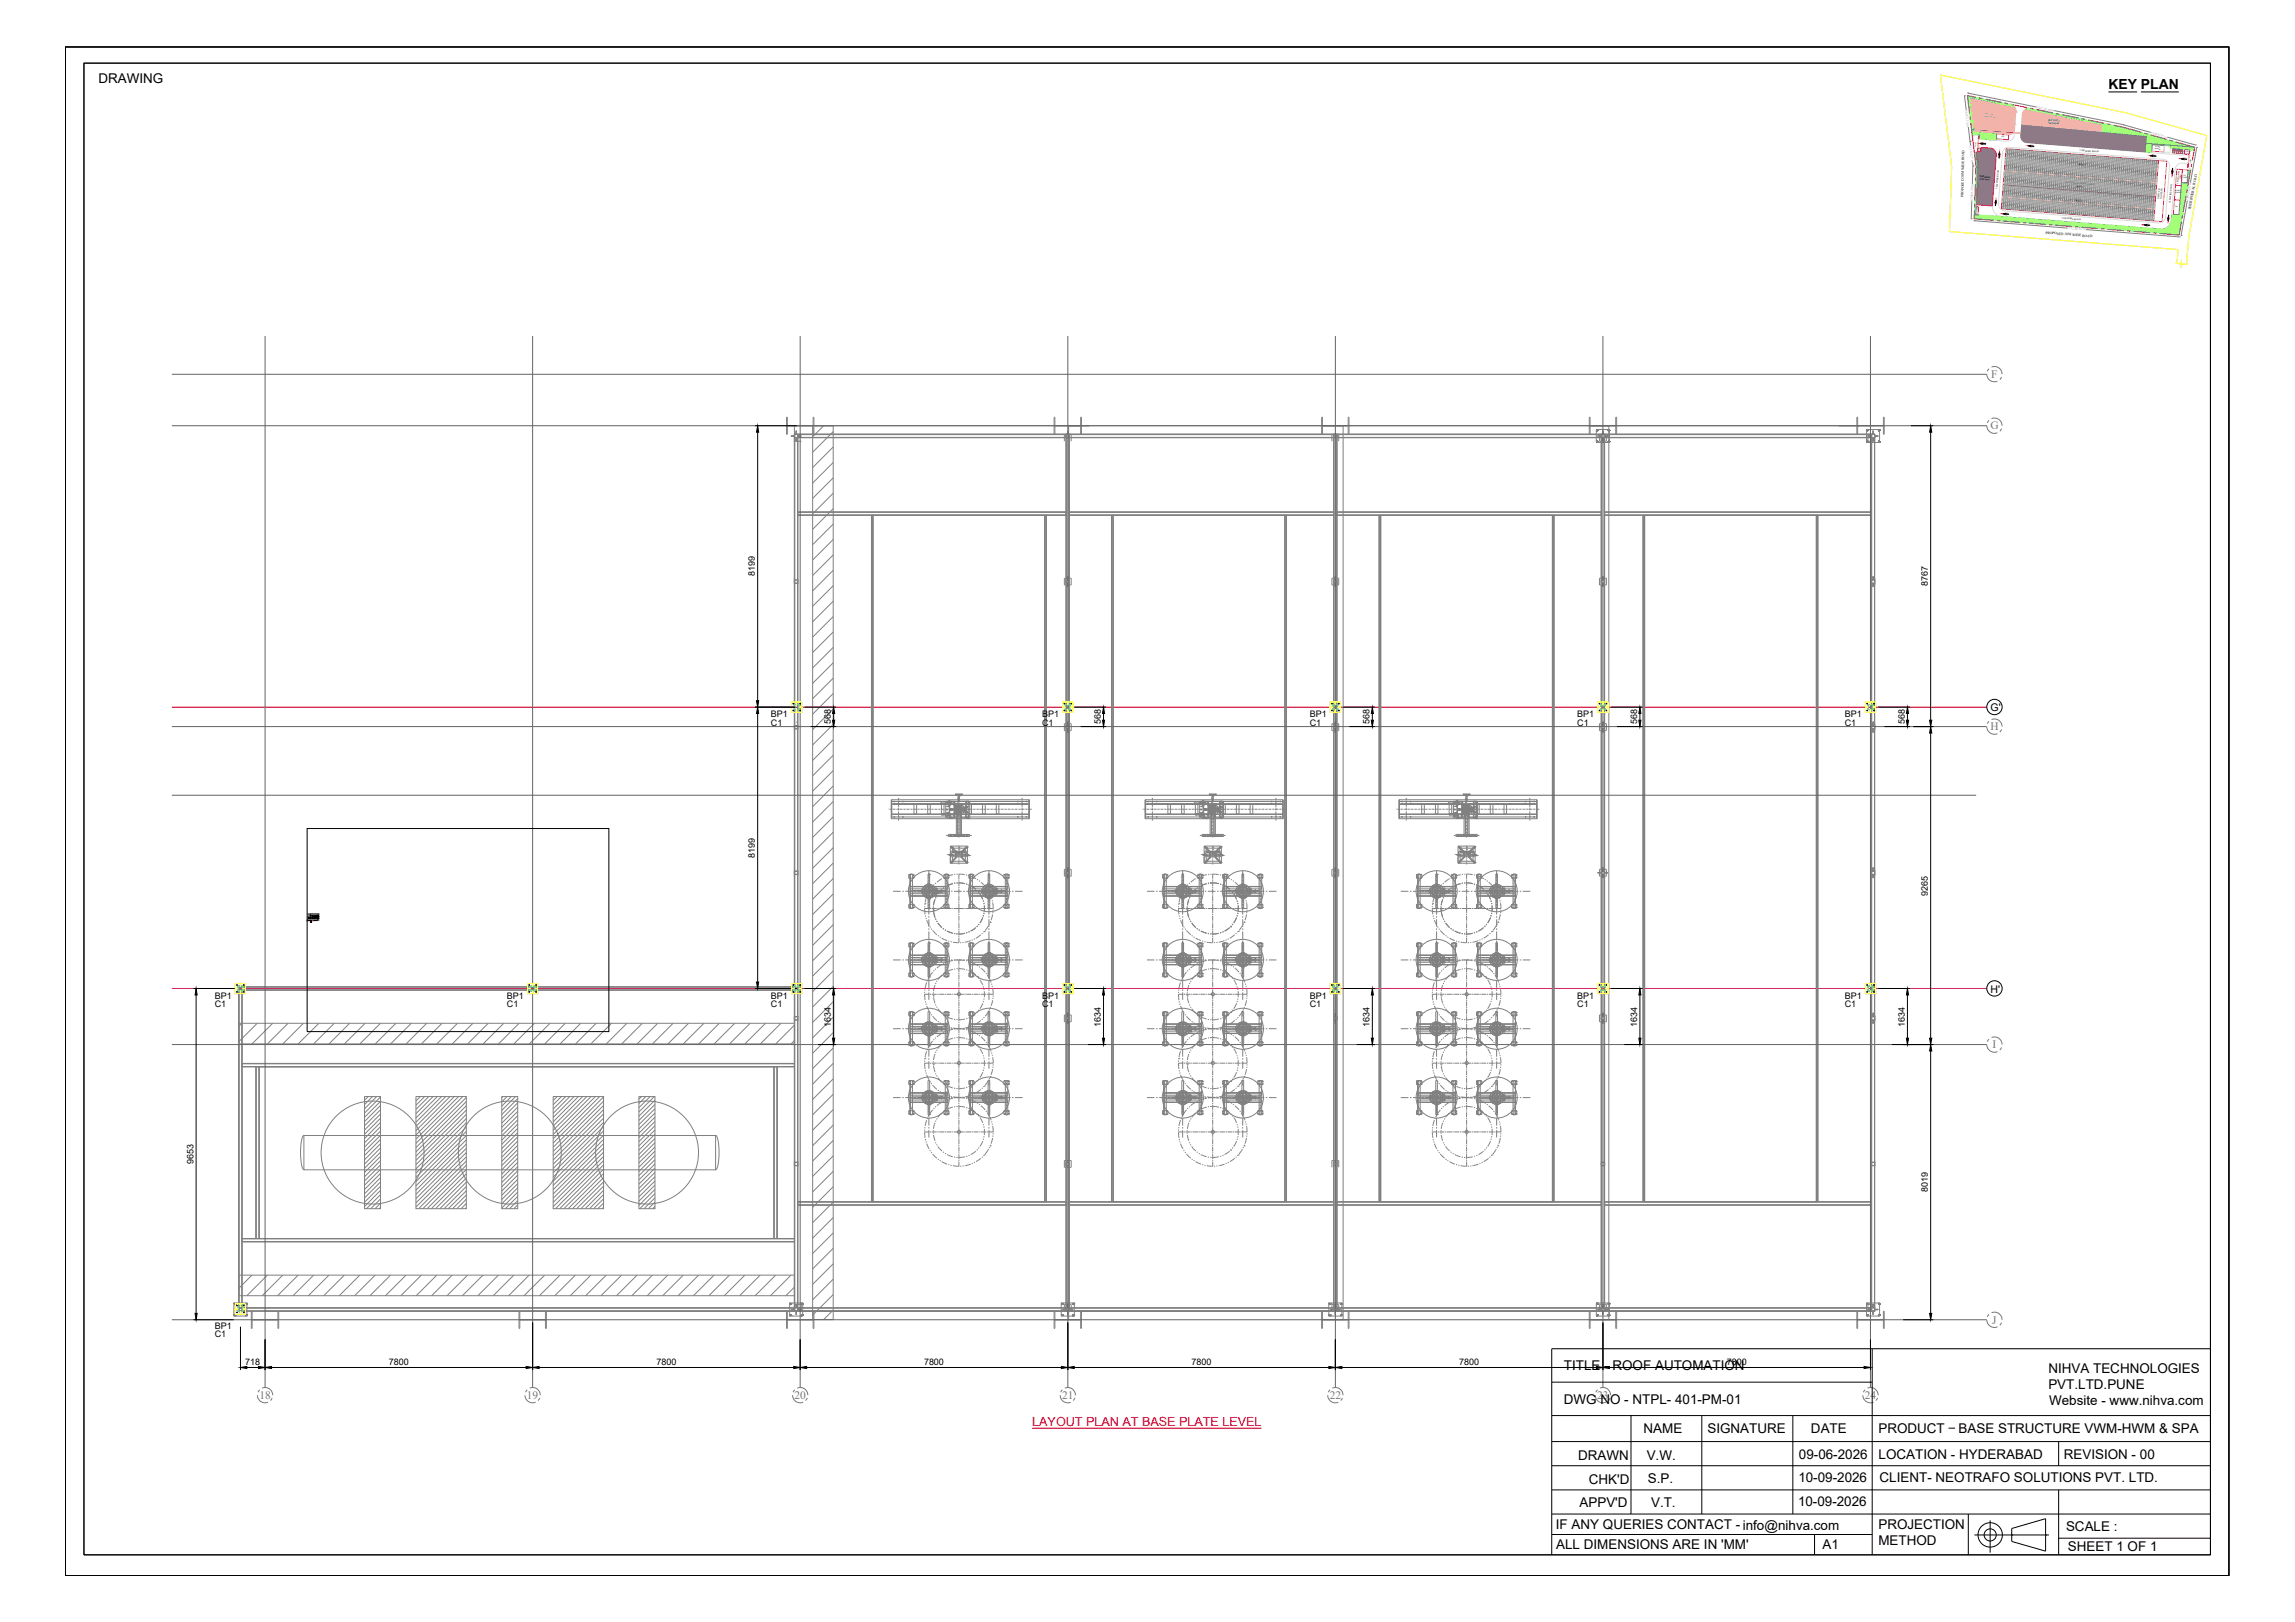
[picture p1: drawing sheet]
<svg xmlns="http://www.w3.org/2000/svg" width="841mm" height="594mm" viewBox="0 0 841 594" stroke-linecap="round" stroke-linejoin="round" font-family="sans-serif">
<defs><g id="words">
<text font-size="5.1" x="772.7" y="32.6">KEY PLAN</text>
<g font-size="4.9">
<text x="36.1" y="30.4">DRAWING</text>
<text x="573.1" y="502">TITLE - ROOF AUTOMATION</text>
<text x="750.6" y="502.9">NIHVA TECHNOLOGIES</text>
<text x="750.6" y="508.8">PVT.LTD.PUNE</text>
<text x="573.1" y="514.2">DWG NO - NTPL- 401-PM-01</text>
<text x="750.9" y="514.7">Website - www.nihva.com</text>
<text x="602.3" y="524.9">NAME</text>
<text x="625.7" y="524.9">SIGNATURE</text>
<text x="663.6" y="524.9">DATE</text>
<text x="688.4" y="524.9">PRODUCT</text>
<text x="717.7" y="524.9">BASE STRUCTURE VWM-HWM &amp; SPA</text>
<text x="578.3" y="534.6">DRAWN</text>
<text x="603.4" y="534.8">V.W.</text>
<text x="659.2" y="534.3">09-06-2026</text>
<text x="688.4" y="534.5">LOCATION - HYDERABAD</text>
<text x="756.3" y="534.6">REVISION - 00</text>
<text x="582.2" y="543.7">CHK'D</text>
<text x="603.9" y="543.1">S.P.</text>
<text x="659" y="542.9">10-09-2026</text>
<text x="688.8" y="542.8">CLIENT- NEOTRAFO SOLUTIONS PVT. LTD.</text>
<text x="578.8" y="552">APPV'D</text>
<text x="658.9" y="551.6">10-09-2026</text>
<text x="605.1" y="552">V.T.</text>
<text x="570.2" y="559.9">IF ANY QUERIES CONTACT - info@nihva.com</text>
<text x="688.4" y="560">PROJECTION</text>
<text x="757.1" y="560.9">SCALE :</text>
<text x="570.3" y="567.5">ALL DIMENSIONS ARE IN 'MM'</text>
<text x="667.9" y="567.3">A1</text>
<text x="688.4" y="565.9">METHOD</text>
<text x="757.8" y="568">SHEET 1 OF 1</text>
</g>
<text font-size="4.6" fill="#f00" x="378.3" y="522.2">LAYOUT PLAN AT BASE PLATE LEVEL</text>
<g font-size="4.2" fill="#767676">
<text x="729.7" y="138.4">F</text>
<text x="729.4" y="157.3">G</text>
<text x="729.4" y="267.5">H</text>
<text x="730.2" y="383.9">I</text>
<text x="730.1" y="484.8">J</text>
<text x="95.1" y="512.3">18</text>
<text x="193.1" y="512.4">19</text>
<text x="291.2" y="512.4">20</text>
<text x="389.2" y="512.4">21</text>
<text x="487.3" y="512.4">22</text>
<text x="585.3" y="512.4">23</text>
<text x="683.4" y="512.4">24</text>
</g>
<g font-size="3.9">
<text x="729.5" y="260.5">G'</text>
<text x="729.5" y="363.5">H'</text>
</g>
<g font-size="3.3">
<text x="276.6" y="211.1" transform="rotate(-90 276.6 211.1)">8199</text>
<text x="706.5" y="214.7" transform="rotate(-90 706.5 214.7)">8767</text>
<text x="282.5" y="262.7">BP1</text>
<text x="381.9" y="262.7">BP1</text>
<text x="480" y="262.7">BP1</text>
<text x="578" y="262.7">BP1</text>
<text x="676" y="262.7">BP1</text>
<text x="282.5" y="265.8">C1</text>
<text x="304.5" y="265.3" transform="rotate(-90 304.5 265.3)">568</text>
<text x="381.9" y="265.8">C1</text>
<text x="403.4" y="265.3" transform="rotate(-90 403.4 265.3)">568</text>
<text x="480" y="265.8">C1</text>
<text x="501.9" y="265.3" transform="rotate(-90 501.9 265.3)">568</text>
<text x="578" y="265.8">C1</text>
<text x="600" y="265.3" transform="rotate(-90 600 265.3)">568</text>
<text x="676" y="265.8">C1</text>
<text x="698" y="265.3" transform="rotate(-90 698 265.3)">568</text>
<text x="276.6" y="314.2" transform="rotate(-90 276.6 314.2)">8199</text>
<text x="706.5" y="328" transform="rotate(-90 706.5 328)">9265</text>
<text x="78.7" y="365.8">BP1</text>
<text x="185.8" y="365.8">BP1</text>
<text x="282.5" y="365.8">BP1</text>
<text x="381.9" y="365.8">BP1</text>
<text x="480" y="365.8">BP1</text>
<text x="578" y="365.8">BP1</text>
<text x="676" y="365.8">BP1</text>
<text x="78.7" y="368.9">C1</text>
<text x="185.8" y="368.9">C1</text>
<text x="282.5" y="368.9">C1</text>
<text x="381.9" y="368.9">C1</text>
<text x="480" y="368.9">C1</text>
<text x="578" y="368.9">C1</text>
<text x="676" y="368.9">C1</text>
<text x="304.5" y="376.1" transform="rotate(-90 304.5 376.1)">1634</text>
<text x="403.4" y="376.1" transform="rotate(-90 403.4 376.1)">1634</text>
<text x="501.9" y="376.1" transform="rotate(-90 501.9 376.1)">1634</text>
<text x="600" y="376.1" transform="rotate(-90 600 376.1)">1634</text>
<text x="698" y="376.1" transform="rotate(-90 698 376.1)">1634</text>
<text x="70.9" y="426.4" transform="rotate(-90 70.9 426.4)">9653</text>
<text x="706.5" y="436.6" transform="rotate(-90 706.5 436.6)">8019</text>
<text x="78.7" y="486.6">BP1</text>
<text x="78.7" y="489.7">C1</text>
<text x="89.9" y="499.9">718</text>
<text x="142.5" y="499.9">7800</text>
<text x="240.6" y="499.9">7800</text>
<text x="338.6" y="499.9">7800</text>
<text x="436.7" y="499.9">7800</text>
<text x="534.7" y="499.9">7800</text>
<text x="632.8" y="499.9">7800</text>
</g>
<text font-size="2.6" x="713" y="524.2">-</text>
<g font-size="1.3" fill="#f0f">
<text x="720.1" y="40.3" transform="rotate(83 720.1 40.3)">56972.14 m</text>
<text x="746.1" y="39.6" transform="rotate(11 746.1 39.6)">196110.40m</text>
<text x="721.7" y="53.3" transform="rotate(83 721.7 53.3)">31184.27 m</text>
<text x="788.1" y="49" transform="rotate(16 788.1 49)">93499.55 m</text>
<text x="723" y="73.6" transform="rotate(-88 723 73.6)">65680.30 m</text>
<text x="801.9" y="73.7" transform="rotate(-80 801.9 73.7)">110689.64 m</text>
<text x="757.5" y="84" transform="rotate(4 757.5 84)">255228.95 m</text>
</g>
<g font-size="1.3">
<text x="719.6" y="72.2" transform="rotate(-89 719.6 72.2)">PROPOSED 30M WIDE ROAD</text>
<text x="802.8" y="76.7" transform="rotate(-79 802.8 76.7)">PHERIPHERAL ROAD</text>
<text x="749.5" y="85.6" transform="rotate(4 749.5 85.6)">PROPOSED 18M WIDE ROAD</text>
</g>
<g font-size=".9">
<text x="750.6" y="44.3" transform="rotate(5 750.6 44.3)">TOT LOT 2</text>
<text x="750.6" y="45.2" transform="rotate(4 750.6 45.2)">1482 SQ.M</text>
<text x="762.1" y="55.3" transform="rotate(4 762.1 55.3)">7.2M WIDE ROAD</text>
<text x="725.4" y="65.8" transform="rotate(4 725.4 65.8)">1534 sq.m</text>
<text x="725.5" y="64.9" transform="rotate(5 725.5 64.9)">PARKING</text>
<text x="761.7" y="60.6" transform="rotate(5 761.7 60.6)">BAY 3</text>
<text x="732" y="69.3" transform="rotate(-86 732 69.3)">7.2M WIDE ROAD</text>
<text x="756.9" y="67" transform="rotate(4 756.9 67)">FACTORY(G+MEZZANINE)</text>
<text x="761" y="68.5" transform="rotate(5 761 68.5)">BAY 2</text>
<text x="760.5" y="73.5" transform="rotate(5 760.5 73.5)">BAY 1</text>
<text x="791.3" y="72.9" transform="rotate(-86 791.3 72.9)">OFFICE &amp;</text>
<text x="792.3" y="73" transform="rotate(-86 792.3 73)">CANTEEN</text>
<text x="795.5" y="74.5" transform="rotate(-86 795.5 74.5)">7.2M WIDE ROAD</text>
<text x="755.5" y="80.1" transform="rotate(4 755.5 80.1)">7.2M WIDE ROAD</text>
</g>
<g font-size=".7">
<text x="733.5" y="50.3" transform="rotate(4 733.5 50.3)">STP</text>
<text x="789.9" y="53.9" transform="rotate(4 789.9 53.9)">PUMP</text>
<text x="789.7" y="54.7" transform="rotate(5 789.7 54.7)">ROOM</text>
<text x="799.9" y="55.6" transform="rotate(5 799.9 55.6)">SECURITY</text>
<text x="800.2" y="56.3" transform="rotate(5 800.2 56.3)">ROOM 1</text>
<text x="799.2" y="65.7" transform="rotate(-85 799.2 65.7)">YARD</text>
<text x="799.8" y="65.2" transform="rotate(4 799.8 65.2)">YARD</text>
<text x="800.2" y="64.5" transform="rotate(5 800.2 64.5)">HT</text>
<text x="797.1" y="69.8" transform="rotate(5 797.1 69.8)">PANEL</text>
<text x="797.1" y="70.6" transform="rotate(5 797.1 70.6)">ROOM</text>
<text x="798.3" y="67.2" transform="rotate(-85 798.3 67.2)">TRANSFORMER</text>
<text x="797.2" y="75.9" transform="rotate(5 797.2 75.9)">DG</text>
</g>
<g font-size=".5">
<text x="724.1" y="53.7" transform="rotate(-84 724.1 53.7)">ENTRY</text>
<text x="802.9" y="59.8" transform="rotate(-86 802.9 59.8)">ENTRY</text>
<text x="724.6" y="79" transform="rotate(-85 724.6 79)">OIL STORAGE</text>
</g>
<g font-size=".3">
<text x="724.6" y="54.7" transform="rotate(4 724.6 54.7)">SECURITY</text>
<text x="724.8" y="55.1" transform="rotate(5 724.8 55.1)">ROOM 2</text>
</g>
</g></defs>
<!-- layer: 0 -->
<path d="M63 259h665.1M112.6 336.2h4M112.6 335.5h4M113.7 337.9h.1M63 362h665.1" fill="none" stroke="#f00" stroke-width=".37"/>
<!-- layer: CL -->
<g fill="none" stroke="#808080" stroke-width=".37">
<path d="M289.9 159.7v.1M291.1 159.1h395.9v321.1h-599.5v-118.8h204.9M291.1 159.7h-1.2l1.2 .1M291.2 159.1v321.1M291.3 159.1l-.1 .1M291.7 157.8h.1M291.7 159.1v-1.3l.1 1.3M292.4 159.1h98.2M292.4 159.1l-.1 321.1M292.4 159.8h1.3M292.4 159.7h1.3M292.4 159.2l-.1-.1v321.1l.1-.1"/>
<path d="M297.8 156v327.3M298 156v3.1M298.3 159.1v-6.3h-.3v3h-9.5v-3h-.3v6.3h.3v-3.1h16.8v327.3h-16.8v-3.1M386.3 159.1v-6.3h.3v3h9.4v-3h.3v6.3M390 159.1v2.5M390.6 159.1v321.1M390.7 159.1v321.1M390.8 159.1h-99.5M391.4 157.8v1.3M391.6 156v327.3M391.8 159.1l-1 .1M391.8 159.1v321.1"/>
<path d="M391.8 159.1l.1 .1M391.9 159.1h96.8M391.9 159.1v321.1M392.5 159.1v2.5M396 156v3.1M399.1 156h-12.5v3.1M484.3 159.1v-6.3h.3v3h9.5v-3h.3v6.3M484.6 159.1v-3.1h9.5v3.1M488.1 159.1v2.5M488.7 159.2l-96.8-.1-.1 321.1 .2-.1M488.7 159.2l.2-.1v321.1l-.2-.1 1.3 .1-.2-321.1 .2 .1M488.7 159.1v321.1"/>
<path d="M488.8 159.2h1.1M490 159.1h96.8M490 159.1l-.1 321.1M490.6 159.1v2.5M492.2 156v327.3M582 156h10.1v3.1M582.4 159.1v-6.3h.3v3h9.4v-3h.3v6.3M582.7 156v3.1M585 157.5v4.4M585 157.5l4.8-.2v4.6l-.2 .2h-4.4l-.2-.2M585.2 157.6v.1M585.2 157.6h.1"/>
<path d="M585.3 157.6h.1M585.2 157.7h.1M585.2 157.5h.1M585.2 157.7h.2M585.2 157.5v.2M585.2 157.6l.1 .1M585.2 157.5v.1M585.2 157.5h.2M585.3 157.6v.1M585.3 157.5l.1 .1M585.3 157.5v.1M585.3 157.5h.1"/>
<path d="M585.3 157.5v.2M585.4 157.5h-.1M585.4 157.5v.1M585.4 157.6h.1M585.4 157.7h.1M585.4 157.5l-.2 .1M585.4 157.6l-.1 .1M585.4 157.6v.1M585.4 157.7h-.1M586.1 159.1v2.5h2.6v-2.5M586.8 159.7h-1.3l1.3 .1M586.8 159.1v321.1"/>
<path d="M586.9 159.2h1.1M586.9 159.1v321.1M587 159.1l-97 .1M587.3 157.8h.1M587.3 159.1v-1.3l.1 1.3M588 159.1v321.1M588 159.1h97.8M588 159.8h1.3M588 159.7h1.3M589.3 159.8h.1M589.3 159.7h.1M589.3 159.7v.1"/>
<path d="M589.4 157.6h.1M589.4 157.6v.1M589.4 157.7h.1M589.4 157.6l.1 .1M589.4 157.5l.2 .1M589.4 157.5v.1M589.4 157.5h.1M589.5 157.5l-.1 .1M589.5 157.6v.1M589.5 157.5v.1M589.5 157.5h.1M589.5 157.5l.1 .1"/>
<path d="M589.5 157.7h.1M589.5 157.5l.1 .2M589.6 157.6h-.1M589.6 157.5l-.2 .1M589.6 156v327.3M589.6 157.6l-.1 .1M589.6 157.6v.1M589.6 157.7h.1M589.6 157.7h-.2M589.6 157.7h-.1M673.8 156h16.4v3.1h.3v-6.3h-.3v3h-9.5v-3h-.2v6.3M680.7 156v3.1"/>
<path d="M684.2 157.6h.1M684.2 157.7h.1M684.2 157.6l.1 .1M684.2 157.6v.1M684.4 157.6h.1M684.3 157.6h.1M684.3 157.5l.1 .1M684.3 157.5l-.1 .1M684.3 157.7h.1M684.3 157.6v.1M684.3 157.5v.1M684.3 157.5h.1"/>
<path d="M684.3 157.5v.2M684.3 157.5l.1 .2M684.4 157.5v.1M684.4 157.6v.1M684.4 157.6l-.1 .1M684.4 157.5v.2M684.4 157.7h.1M684.4 157.5l-.2 .1M684.4 157.7h-.1M684.5 159.8h1.3M684.5 159.7h1.3M684.5 159.1v2.5h2.5"/>
<path d="M685.8 159.2l.1-.1v321.1l-.1-.1h1.2M685.8 159.2l-97.9-.1v321.1l.1-.1M685.8 159.1v321.1M685.9 159.2h1.1M686.3 157.8h.2M686.3 159.1v-1.3l.2 1.3M687 155.9h-395.9v324.3M687 159.7h1.3l-1.3 .1M687.1 159.2l-.2-.1v321.1l.2-.1M688.2 159.7v.1M688.4 157.7h.1M688.4 157.6h.1"/>
<path d="M688.4 157.5v.2M688.4 157.6l.1 .1M688.4 157.5l.2 .1M688.5 157.7h.1M688.5 157.6h.1M688.5 157.5v.2M688.5 157.5l.1 .1M688.5 157.5l-.1 .1M688.5 157.6v.1M688.5 157.5h.1M688.5 157.5l.1 .2M688.6 157.6l-.1 .1"/>
<path d="M688.6 157.6h.1M688.6 157.6v.1M688.8 157.5v4.4M688.8 157.5l-4.6-.2-.2 .2 .1 4.5 4.5 .1 .2-.2M291.1 161.6h2.6M291.2 160.1l.1 .2M291.2 160.1l.1 .1M291.7 160.3v1.3M291.7 161.6h.1M291.8 160.3v1.3M292.3 160.1l-1 .1M292.4 160.2h98.2"/>
<path d="M292.4 160.3h98.2M292.4 160.1l-1.1 .2M390.7 160.1l1.1 .2M390.8 160.1l1 .1M391.9 160.1l-.1 .1M391.9 160.2h96.8M391.9 160.3h96.8M392 160.1l-.2 .2M488.8 160.1h1.2zM490 160.2h96.8M490 160.3h96.8M585.2 161.8l.1 .1"/>
<path d="M585.2 161.7h.1M585.2 161.8h.1M585.3 161.7h.1M585.2 161.7h.2M585.2 161.7v.1M585.2 161.8h.2M585.2 161.7l.1 .1M585.3 161.7v.1M585.3 161.8l.1 .1M585.3 161.9h.1M585.3 161.7l-.1 .1M585.3 161.8h.1"/>
<path d="M585.3 161.7l.1 .1M585.4 161.7h.1M585.4 161.8h.1M585.4 161.7v.1M585.4 161.8l-.1 .1M585.4 161.7h-.1M585.4 161.8v.1M586.8 160.1l.1 .2 1.1-.2M586.9 160.1h1.1M587.3 161.6h.1M587.3 160.3v1.3M587.4 160.3v1.3"/>
<path d="M588 160.2h97.8M588 160.3h97.8M589.4 161.8h.1M589.4 161.7h.1M589.4 161.7v.1M589.4 161.9h.1M589.4 161.9h.2M589.4 161.7v.2M589.4 161.8v.1M589.4 161.8h.2M589.5 161.7h.1M589.4 161.7h.2"/>
<path d="M589.5 161.7h-.1M589.5 161.8h.1M589.5 161.7l-.1 .1M589.5 161.7v.1M589.5 161.8l-.1 .1M589.5 161.9h.1M589.5 161.7l.1 .1M589.6 161.7h.1M589.6 161.7v.1M589.6 161.8h-.1M589.6 161.8h.1M589.6 161.8l-.1 .1"/>
<path d="M589.6 161.9h-.1M684.2 161.8h.1M684.2 161.8l.1 .1M684.2 161.7l.2 .1M684.2 161.7v.1M684.3 161.8h.1M684.3 161.7h.1M684.4 161.8h.1M684.3 161.9h.1M684.3 161.8v.1M684.3 161.7l-.1 .1M684.3 161.7v.1"/>
<path d="M684.3 161.7l.1 .1M684.3 161.7v.2M684.3 161.8l.1 .1M684.3 161.7l.1 .2M684.4 161.7v.1M684.4 161.7l-.1 .1M684.4 161.8l-.1 .1M684.4 161.8v.1M686.3 161.6h.2M686.3 160.3v1.3M686.5 160.3v1.3M687 160.1h-1.2l1.1 .2 .2-.2"/>
<path d="M688.4 161.8h.1M688.4 161.7h.1M688.4 161.7v.1M688.4 161.7h.2M688.4 161.8l.1 .1M688.4 161.8h.2M688.4 161.7l.1 .2M688.5 161.7v.1M688.5 161.8h.1M688.5 161.7h.1M688.5 161.9h.1M688.5 161.7h-.1"/>
<path d="M688.5 161.7l.1 .1M688.5 161.7l.1 .2M688.6 161.8h-.1M688.6 161.7v.1M688.6 161.8h.1M688.6 161.8l-.1 .1M688.6 161.7l-.1 .2M688.6 161.7h-.2M688.6 161.8v.1M292.4 187.5h98.2M292.4 187.6h98.2M292.4 188.6h98.2"/>
<path d="M292.4 188.7h98.2M319.3 188.7v251.5M319.5 188.7v251.5M319.8 188.7v251.5M319.9 188.7v251.5M382.8 188.7v251.5M382.9 188.7v251.5M383.3 188.7v251.5M383.4 188.7v251.5M391.9 187.5h96.8M391.9 187.6h96.8M391.9 188.6h96.8"/>
<path d="M391.9 188.7h96.8M407.3 188.7v251.5M407.4 188.7v251.5M407.8 188.7v251.5M408 188.7v251.5M470.8 188.7v251.5M470.9 188.7v251.5M471.3 188.7v251.5M471.5 188.7v251.5M490 187.5h96.8M490 187.6h96.8M490 188.6h96.8"/>
<path d="M490 188.7h96.8M505.4 188.7v251.5M505.5 188.7v251.5M505.9 188.7v251.5M506 188.7v251.5M568.9 188.7v251.5M569 188.7v251.5M569.4 188.7v251.5M569.5 188.7v251.5M588 187.5h97.8M588 187.6h97.8M588 188.6h97.8"/>
<path d="M588 188.7h97.8M602.1 188.7v251.5M602.2 188.7v251.5M602.6 188.7v251.5M602.7 188.7v251.5M665.6 188.7v251.5M665.7 188.7v251.5M666.1 188.7v251.5M666.2 188.7v251.5M291.2 213.5l.1 .1M291.2 213.5h.1M291.3 212.4l1.1 .1"/>
<path d="M291.3 212.5h1M291.3 212.4l-.1 .1M292.3 213.5l-1 .1M292.4 213.5l-1.1 .1M390 211.8h2.5v2.5h-2.5zM390.7 213.5l1.1 .1M390.8 213.5l1 .1M391.2 212.4v-1.3l.2 1.3M391.2 213.6v1.3l.2-1.3M391.2 214.9h.2M391.8 212.4l-1.1 .1M391.8 212.5h-1"/>
<path d="M391.8 212.4l.2 .1M391.8 212.4l.1 .1M391.9 213.5h-.1M392 213.5l-.2 .1M488.1 211.8h2.5v2.5h-2.5zM488.8 212.4h1.2zM488.8 213.5h1.2zM489.3 214.9h.1M489.3 213.6v1.3l.1-1.3M489.3 212.4v-1.3l.1 1.3M586.1 211.8h2.6v2.5h-2.6zM586.8 213.5h1.2"/>
<path d="M586.8 212.5h1.2M586.9 212.5h1.1M586.9 213.5h1.1M587.3 212.4v-1.3l.1 1.3M587.3 213.6v1.3l.1-1.3M587.3 214.9h.1M686.3 212.4v-1.3l.2 1.3M686.3 213.6v1.3l.2-1.3M686.3 214.9h.2M687 213.5h-1.2h1.3M687 212.5h-1.2h1.3M291.2 266.8l.1 .1"/>
<path d="M291.2 266.8h.1M291.3 265.7l1.1 .1M291.3 265.8h1M291.3 265.7l-.1 .1M291.3 265.8h-.1M291.8 264.5h.1M292.3 266.8l-1 .1M292.4 266.8l-1.1 .2M390 265.1h2.5v2.5h-2.5zM390.7 266.8l1.1 .2M390.8 266.8l1 .1M391.2 264.5h.1"/>
<path d="M391.2 267v1.2l.2-1.2M391.2 264.5v1.2M391.2 264.5h.2M391.2 268.2h.2M391.4 264.5h.1M391.4 264.5v1.2M391.8 265.7l-1.1 .1M391.8 265.8h-1M391.8 265.8h.1M391.8 265.7l.2 .1M391.9 266.8h-.1M392 266.8l-.2 .1"/>
<path d="M488.1 265.1h2.5v2.5h-2.5zM488.8 265.7h1.2zM488.8 266.8h1.2zM489.3 264.5h.1M489.3 267v1.2l.1-1.2M489.3 264.5v1.2M489.3 268.2h.1M489.4 264.5h.1M489.4 264.5v1.2M586.1 265.1h2.6v2.5h-2.6zM586.8 266.8l.1 .2 1.1-.2M586.8 265.8h1.2"/>
<path d="M586.9 266.8h1.1M586.9 265.8h1.1M587.3 264.5h.1M587.3 267v1.2l.1-1.2M587.3 264.5v1.2M587.3 268.2h.1M587.4 264.5h.1M587.4 264.5v1.2M686.3 264.5h.1M686.3 267v1.2l.2-1.2M686.3 264.5v1.2M686.3 264.5h.2"/>
<path d="M686.3 268.2h.2M686.5 264.5h.1M686.5 264.5v1.2M687 266.8h-1.2l1.1 .2 .2-.2M687 265.8h-1.2h1.3M291.3 319l1.1 .1M291.3 319.1h1M291.3 319l-.1 .1M291.3 319.1h-.1M390 318.4h2.5v2.5h-2.5zM391.2 319v-1.2l.2 1.2M391.8 319l-1.1 .1"/>
<path d="M391.8 319.1h-1M391.8 319.1h.1M391.8 319l.2 .1M488.1 318.4h2.5v2.5h-2.5zM488.8 319h1.2zM489.3 319v-1.2l.1 1.2M586.1 318.4h2.6v2.5h-2.6zM586.8 319.6h-1.3l1.3 .1M586.8 319.1h1.2M586.9 319.1h1.1M587.3 319v-1.2l.1 1.2M588 319.6h1.3"/>
<path d="M588 319.7h1.3M686.3 319v-1.2l.2 1.2M687 319.1h-1.2h1.3M112.6 337h3.8M112.6 336.2h1.2M112.6 336.4h1.2M112.6 336.9h1.2M113.1 337h.1M113.2 337h.1M113.7 334.9h.1M113.7 337h.1M113.7 336.8h.1"/>
<path d="M113.7 336.4h.1M113.7 334.9h2.7M113.7 336.4v.4M113.8 337h.1M113.8 336.2h.1M113.8 334.9h.1M113.8 335.3h.1M113.8 335.9h.1M113.8 335.6h.1M113.8 336.6h.1M113.8 335.1h.1M113.8 336.7h.1"/>
<path d="M113.8 336.4h.1M113.8 334.9h2.6M113.8 335.1h2.5M113.8 334.8h.1M113.8 334.8v2.2M113.9 334.9v2.1M113.9 336.7h.1M113.9 335.1h.1M113.9 335.1v1.6M114.4 334.8h.1M114.4 337h.1M114.4 336.7h.1"/>
<path d="M114.4 335.1h.1M114.4 335.1v1.6M114.4 336.9h.1M114.4 334.9h.1M114.4 335.9h.1M114.4 335.6h.1M114.4 336.3h.1M114.4 336.6h.1M114.4 335.3h.1M114.5 334.8h.1M114.5 337h.1M114.5 334.8v2.2"/>
<path d="M114.5 336.7h.1M114.5 335.1h.1M114.5 335.1v1.6M114.9 336.7h.1M114.9 335.1h.1M114.9 335.1v1.6M115 335.1v1.6M115 334.8v.1M115 337h.1M115 334.9h.1M115 336.7h.1M115 335.1h.1"/>
<path d="M115 335.6h.1M115 335.9h.1M115 335.3h.1M115 336.6h.1M115 336.3h.1M115 334.8v2.2M115.1 337h.1M115.1 334.8h.1M115.2 336.7h.1M115.2 335.1h.1M115.2 335.1v1.6M115.6 335.1v1.6"/>
<path d="M115.6 336.7h.1M115.6 335.1h.1M115.7 334.9h.1M115.7 337h.1M115.7 336.7h.1M115.7 335.1h.1M115.7 335.6h.1M115.7 335.3h.1M115.7 336.3h.1M115.7 336.6h.1M115.7 335.9h.1M115.7 334.8v2.2"/>
<path d="M115.8 336.7h.1M115.8 335.1h.1M115.8 335.1v1.6M116.2 336.7h.1M116.2 335.1h.1M116.2 335.1v1.6M116.3 336.9h.1M116.3 335.9h.1M116.3 335.3h.1M116.3 336.6h.1M116.3 336.3h.1M116.3 335.6h.1"/>
<path d="M116.3 336.7h.1M116.3 335.1h.1M116.3 334.8v2.2M116.3 336.7l-3.7 .1M116.4 334.9h.1M116.4 337h.1M116.4 336.6h.1M291.2 320.1l.1 .2M291.2 320.1l.1 .1M292.3 320.1l-1 .1M292.4 320.1l-1.1 .2M390.7 320.1l1.1 .2"/>
<path d="M390.8 320.1l1 .1M391.2 320.3v1.2l.2-1.2M391.2 321.5h.2M391.9 320.1l-.1 .1M392 320.1l-.2 .2M488.8 320.1h1.2zM489.3 321.5h.1M489.3 320.3v1.2l.1-1.2M586.8 320.1l.1 .2 1.1-.2M586.9 320.1h1.1M587.3 320.3v1.2l.1-1.2M587.3 321.5h.1"/>
<path d="M686.3 320.3v1.2l.2-1.2M686.3 321.5h.2M687 320.1h-1.2l1.1 .2 .2-.2M87.5 362.7h203.6M87.5 362.6h203.6M87.5 361.5h203.6M87.5 374.8h203.6M87.6 362.7v116.3M87.6 362.6l-.1-.1 203.8 .1M87.6 361.5v1.1M87.6 361.4l-.1 .2M88.6 361.4l.2 .2"/>
<path d="M88.6 361.5v1.1M88.6 362.7l.2 116.4M88.7 362.7v116.3M88.8 362.5l-.2 .1M291.2 373.4l.1 .2M291.2 362.5l.1 .1M291.2 373.4l.1 .1M291.3 361.5l1 .1M291.3 372.3l1.1 .2M291.3 372.4l1 .1M291.3 362.7h1M291.3 361.4l-.1 .2"/>
<path d="M291.3 361.5l-.1 .1M291.3 372.3l-.1 .2M291.3 372.4l-.1 .1M292.3 361.4l.1 .2M292.3 362.5v.1M292.3 373.4l-1 .1M292.4 362.5l-1.1 .1M292.4 373.4l-1.1 .2M390 371.7h2.5v2.5h-2.5zM390.7 373.4l1.1 .2M390.8 373.4l1 .1M391.2 371.1h.1"/>
<path d="M391.2 373.6v1.3l.2-1.3M391.2 371.1h.2M391.2 374.8h.2M391.2 371.1v1.2M391.4 371.1h.1M391.4 371.1v1.2M391.8 372.3l-1.1 .2M391.8 372.4l-1 .1M391.8 372.3l.2 .2M391.8 372.4l.1 .1M391.9 373.4l-.1 .1M392 373.4l-.2 .2"/>
<path d="M488.8 372.4h1.2zM488.8 373.4h1.2zM489.3 371.1h.1M489.3 373.6v1.3l.1-1.3M489.3 371.1v1.2M489.3 374.8h.1M489.4 371.1h.1M489.4 371.1v1.2M586.1 371.7h2.6v2.5h-2.6zM586.8 373.4l.1 .2 1.1-.2M586.8 372.5h1.2M586.9 373.4h1.1"/>
<path d="M586.9 372.5h1.1M587.3 371.1h.1M587.3 373.6v1.3l.1-1.3M587.3 371.1v1.2M587.3 374.8h.1M587.4 371.1h.1M587.4 371.1v1.2M686.3 371.1h.1M686.3 373.6v1.3l.2-1.3M686.3 371.1v1.2M686.3 371.1h.2M686.3 374.8h.2"/>
<path d="M686.5 371.1h.1M686.5 371.1v1.2M687 373.4h-1.2l1.1 .2 .2-.2M687 372.5h-1.2h1.3M87.5 382.3h203.6M88.7 389.5h202.4M88.7 389.6h202.4M88.7 390.6h202.4M88.7 390.8h202.4M93.8 390.8v62.8M93.9 390.8v62.8M94.9 390.8v62.8"/>
<path d="M95 390.8v62.8M283.6 390.8v62.8M283.7 390.8v62.8M284.7 390.8v62.8M284.8 390.8v62.8M291.2 426.8l.1 .1M291.2 426.8h.1M291.3 425.7l1.1 .1M291.3 425.8h1M291.3 425.7l-.1 .1M291.3 425.6l-.1 .2M292.3 426.8l-1 .1"/>
<path d="M292.4 426.8l-1.1 .1M390 425h2.5v2.5h-2.5zM390.7 426.8l1.1 .1M390.8 426.8l1 .1M391.8 425.7l-1.1 .1M391.8 425.8h-1M391.8 425.6l.2 .2M391.8 425.7l.1 .1M391.9 426.8h-.1M392 426.8l-.2 .1M488.1 427.5v-2.5h2.5v2.5M488.8 425.7h1.2z"/>
<path d="M488.8 426.8h1.2zM586.8 426.8l.1 .1 1.1-.1M586.8 425.8h1.2M586.9 426.8h1.1M586.9 425.8h1.1M687 426.8h-1.2l1.1 .1 .2-.1M687 425.8h-1.2h1.3M88.7 453.6h202.4M88.7 454.7h202.4M88.7 454.8h202.4M88.7 453.7h202.4M292.4 440.3h98.2"/>
<path d="M292.4 441.3h98.2M292.4 441.4h98.2M292.4 440.2h98.2M391.9 440.3h96.8M391.9 441.3h96.8M391.9 441.4h96.8M391.9 440.2h96.8M490 440.3h96.8M490 441.3h96.8M490 441.4h96.8M490 440.2h96.8M588 440.3h97.8"/>
<path d="M588 441.3h97.8M588 441.4h97.8M588 440.2h97.8M85.9 477.2l4.6 .1v4.6M85.9 477.2l-.2 4.7M85.9 477.5l.1 .1M85.9 477.5l.2 .1M86 477.6h.1M86 477.5h.1M86 477.5v.1M86 477.4h.1M86 477.4l-.1 .2"/>
<path d="M86 477.4l-.1 .1M86 477.4l.1 .1M86 477.4v.1M86 477.4v.2M86.1 477.5l-.1 .1M86.1 477.5h.1M86.1 477.6h.1M86.1 477.5v.1M86.3 479.6v.1M87.5 479h203.6M87.5 479.1h203.6M87.5 479.6h-1.3l1.3 .1"/>
<path d="M87.5 477.7h2.5v2.5M87.5 467h203.6M87.5 474.6h203.6M87.6 479l-.1 .1 203.8-.1M87.6 479.1v1M88 477.7v1.3M88.2 477.7v1.3M88.6 479.1l.1 1M88.7 479.7h1.3M88.7 479.6h1.3M90.1 477.5h.1M90.1 477.5l.1 .1"/>
<path d="M90.1 477.6h.1M90.1 477.5h.2M90.1 477.5v.1M90.2 477.5v.1M90.2 477.5h.1M90.2 477.4h.1M90.2 477.4l-.1 .2M90.2 477.5l-.1 .1M90.2 477.4l-.1 .1M90.2 477.6h.1M90.2 477.4v.2M90.2 477.4l.1 .1"/>
<path d="M90.2 477.4v.1M90.3 477.6h-.1M90.3 477.5h.1M90.3 477.5l-.1 .1M289.5 477.2l4.6 .1 .1 4.6M289.5 477.5l.2 .1M289.5 477.6l.1 .1M289.5 477.5v.1M289.6 477.2l-.2 4.7M289.6 477.5h.1M289.6 477.4h.1M289.6 477.5h.2"/>
<path d="M289.6 477.4v.3M289.6 477.6h.2M289.6 477.5v.1M289.6 477.4l-.1 .2M289.6 477.4l-.1 .1M289.6 477.5h-.1M289.6 477.6h.1M289.6 477.5l.1 .1M289.7 477.6h.1M289.7 477.4h.1M289.7 477.5h.1M289.7 477.4l-.1 .1"/>
<path d="M289.7 477.4l.1 .2M289.7 477.4l.1 .1M289.7 477.5h-.1M289.7 477.4v.1M289.7 477.4v.2M289.8 477.5h.1M289.8 477.6h.1M289.8 477.5v.1M289.8 477.6h-.1M289.8 477.6l-.2 .1M289.8 477.5l-.1 .1M289.9 479.6v.1"/>
<path d="M291.1 479.6h-1.2l1.2 .1M291.1 477.7h2.6v2.5M291.3 479l1.1 .1M291.3 479.1h-.1M291.7 477.7v1.3M291.8 477.7v1.3M292.4 479h98.2M292.4 479.1h98.2M292.4 479.7h1.3M292.4 479.6h1.3M293.7 477.5h.1M293.7 477.5l.1 .1"/>
<path d="M293.8 477.6h.1M293.8 477.5h.1M293.8 477.5l.1 .1M293.8 477.4h.1M293.8 477.4v.2M293.8 477.5h-.1M293.8 477.4l-.1 .1M293.8 477.5v.1M293.9 477.5h-.1M293.9 477.5h.1M293.9 477.4h.1M293.9 477.4v.2"/>
<path d="M293.9 477.4l-.1 .1M293.9 477.4v.1M293.9 477.6h-.1M293.9 477.4l.1 .1M293.9 477.6h.1M293.9 477.5v.1M294 477.6h-.1M294 477.5v.1M389.1 477.5h.1M389.1 477.5l.1 .1M389.1 477.6h.1M389.1 477.5h.2"/>
<path d="M389.1 477.5l.1 .2M389.1 477.5v.1M389.2 477.4h.1M389.2 477.6h.1M389.2 477.4v.2M389.2 477.4l-.1 .1M389.2 477.5v.1M389.2 477.5h.1M389.2 477.7h.1M389.2 477.4l.1 .1M389.3 477.5h.1M389.3 477.4v.1"/>
<path d="M389.3 477.5v.1M389.3 477.5l-.1 .1M389.3 477.6l-.1 .1M390.6 479.6h-1.2l1.2 .1M391.2 477.7v1.3M391.4 477.7v1.3M391.8 479l-100.5 .1M391.8 479.1h-1M391.8 479.1h.1M391.8 479l96.9 .1M391.9 479h96.8M391.9 479.1h96.8"/>
<path d="M391.9 479.6h1.3l-1.3 .1M393.1 479.6v.1M393.3 477.5v.1M393.3 477.5v.2M393.3 477.5h.1M393.3 477.6h.1M393.4 477.6h.1M393.3 477.4h.1M393.3 477.4v.3M393.3 477.5l.1 .1M393.3 477.4v.1M393.4 477.5h.1"/>
<path d="M393.4 477.5v.1M393.4 477.4h.1M393.4 477.4l.1 .1M393.4 477.4v.2M393.4 477.4l-.1 .1M393.4 477.4l.1 .2M393.4 477.4v.1M393.4 477.6l-.1 .1M393.5 477.5l-.1 .1M393.5 477.5h.1M393.5 477.6h-.1M393.5 477.5v.1"/>
<path d="M393.5 477.2l-4.5 .1-.1 4.6M393.5 477.2l.2 .2M393.7 477.4v4.5M487.2 477.5h.1M487.2 477.5v.1M487.2 477.6h.1M487.2 477.5v.2M487.2 477.6h.2M487.2 477.4h.1M487.2 477.4v.1M487.2 477.7h.1M487.2 477.4l.1 .1"/>
<path d="M487.2 477.4v.2M487.2 477.4l.2 .1M487.2 477.5l.1 .1M487.3 477.5h.1M487.3 477.6h.1M487.3 477.5l-.1 .1M487.3 477.4v.2M487.3 477.4l.1 .1M487.3 477.5v.1M487.3 477.6l-.1 .1M487.4 477.5l-.1 .1M487.4 477.5h-.2"/>
<path d="M487.4 477.6l-.2 .1M487.4 477.5v.1M488.7 479.1h1.3M488.7 479.6h-1.2l1.2 .1M488.8 479.1h1.1M489.3 477.7v1.3M489.4 477.7v1.3M490 479.1h195.8M490 479h96.8M490 479.1h96.8M490 479.6h1.2l-1.2 .1M491.2 479.6v.1"/>
<path d="M491.3 477.5l.1 .1M491.3 477.5l.1 .2M491.3 477.5h.1M491.3 477.6h.1M491.3 477.4h.1M491.3 477.5h.3M491.3 477.6h.2M491.3 477.4h.2M491.3 477.4v.2M491.3 477.4v.1M491.4 477.5v.1M491.4 477.6h.1"/>
<path d="M491.4 477.4h.1M491.4 477.5h.1M491.4 477.4l-.1 .1M491.4 477.4l.1 .1M491.4 477.4v.3M491.4 477.4v.1M491.5 477.4l-.1 .1M491.5 477.4v.1M491.5 477.5h.1M491.5 477.6h.1M491.5 477.4h.1M491.5 477.5v.1"/>
<path d="M491.5 477.6l-.1 .1M491.5 477.4l.1 .1M491.5 477.6h-.1M491.5 477.5l-.1 .1M491.5 477.4l.1 .2M491.6 477.6h-.1M491.6 477.5l-.1 .1M491.7 477.4v4.5M491.8 477.4l-4.8-.1-.1 4.6M585 477.4v4.5M585 477.4l.2-.2 4.6 .1v4.6M585.2 477.5v.1"/>
<path d="M585.2 477.6l.1 .1M585.2 477.5h.1M585.2 477.6h.1M585.3 477.6h.1M585.2 477.5l.1 .1M585.3 477.4h.1M585.3 477.5v.1M585.3 477.4v.2M585.3 477.4l-.1 .1M585.3 477.4l.2 .1M585.3 477.5h.1M585.3 477.7h.1"/>
<path d="M585.3 477.4l.1 .1M585.4 477.5h.1M585.4 477.5l-.1 .1M585.4 477.4l-.1 .1M585.4 477.5v.1M585.4 477.6h.1M585.4 477.6l-.1 .1M586.8 479.6h-1.3l1.3 .1M586.9 479.1h1.1M587.3 477.7v1.3M587.4 477.7v1.3M588 479h97.8"/>
<path d="M588 479.1h97.8M588 479.7h1.3M588 479.6h1.3M589.3 479.7h.1M589.3 479.6h.1M589.3 479.6v.1M589.4 477.5v.2M589.4 477.5l.2 .1M589.4 477.4h.1M589.4 477.5l.1 .1M589.4 477.5v.1M589.4 477.6h.1"/>
<path d="M589.5 477.6h.1M589.5 477.4h.1M589.5 477.5h.1M589.5 477.4l-.1 .1M589.5 477.4l.1 .1M589.5 477.4l-.1 .3M589.5 477.5v.1M589.6 477.5l-.1 .1M589.6 477.6h.1M589.6 477.5h.1M589.6 477.5h-.2M589.6 477.6h-.1"/>
<path d="M589.6 477.6l-.2 .1M589.6 477.4l-.1 .2M589.6 477.5v.1M684.2 477.5l.1 .1M684.2 477.5h.1M684.2 477.6h.1M684.2 477.5v.1M684.2 477.6l.1 .1M684.3 477.6h.1M684.3 477.4h.1M684.3 477.4l.1 .1M684.3 477.5v.1"/>
<path d="M684.3 477.4l-.1 .1M684.3 477.5h.1M684.3 477.7h.1M684.3 477.4v.2M684.3 477.4v.1M684.3 477.6v.1M684.4 477.5h.1M684.4 477.4v.1M684.4 477.5v.1M684.4 477.5h-.2M684.4 477.5l-.1 .1M684.4 477.6h.1"/>
<path d="M684.4 477.6l-.1 .1M684.4 477.6h-.1M684.5 479.7h1.3M684.5 479.6h1.3M685.8 479.1h1.3M685.9 479.1h1.1M686.3 477.7v1.3M686.5 477.7v1.3M687 479.6h1.3l-1.3 .1M687 477.7h-2.5v2.5M688.2 479.6v.1M688.4 477.5l.1 .1"/>
<path d="M688.4 477.5l.1 .2M688.4 477.5h.1M688.4 477.6h.1M688.4 477.4h.1M688.4 477.4v.2M688.4 477.5h.2M688.4 477.6h.2M688.4 477.4v.1M688.4 477.5v.1M688.5 477.5v.1M688.5 477.6h.1M688.5 477.4h.1"/>
<path d="M688.5 477.5h.1M688.5 477.4v.1M688.5 477.4l-.1 .1M688.5 477.4v.3M688.5 477.4l.1 .1M688.6 477.6h-.1M688.6 477.5h.1M688.6 477.5l-.1 .1M688.6 477.6l-.1 .1M688.6 477.4v.2M688.8 477.4v4.5M688.8 477.4l-4.7-.1-.1 4.6"/>
<path d="M85.7 481.8l.2 .2M85.9 481.6h.1M85.9 481.8h.2M85.9 481.6h.2M85.9 481.7l.1 .1M85.9 481.7h.2M85.9 481.6v.2M85.9 481.8h.1M86 481.8h.1M86 481.7h.1M86 481.7v.1M86 481.6l-.1 .1"/>
<path d="M86 481.6h.1M86 481.6v.1M86 481.6l.1 .1M86.1 481.7h.1M86.1 481.7v.1M86.1 481.6v.1M86.1 481.6h.1M86.1 481.6v.2M86.1 481.6l-.1 .1M86.1 481.8h-.1M86.1 481.7l-.1 .1M87.5 480.1l.1 .1"/>
<path d="M87.5 480.1h203.6M87.6 480.1v.1M88 481.5h.2M88 480.2v1.3l.2-1.3M88.7 480.1l-.1 .1M88.8 480.1l-.2 .1M90.1 481.7h.2M90.1 481.7v.1M90.1 481.7l.1 .1M90.2 481.8h.1M90.2 481.6h.1M90.2 481.7h.1"/>
<path d="M90.2 481.6l-.1 .2M90.2 481.6l-.1 .1M90.2 481.7v.1M90.2 481.6l.1 .1M90.2 481.6v.1M90.2 481.6l.1 .2M90.3 481.6v.1M90.3 481.7h.1M90.3 481.7v.1M90.3 481.7l-.1 .1M90.5 481.8l-4.6 .2M92.1 480.2v6.4h.3v-3.1h9.4v3.1h.3v-6.4"/>
<path d="M92.4 480.2v3.1h9.4v-3.1M190.2 480.2v6.4h.3v-3.1h9.4v3.1h.3v-6.4M190.5 480.2v3.1h9.4v-3.1M288.2 480.2v6.4h.3v-3.1h9.5v3.1h.3v-6.4M289.4 481.8l.2 .2M289.6 481.7h.1M289.6 481.8h.1M289.6 481.6h.1M289.6 481.7v.1M289.6 481.6v.2M289.6 481.7h.2M289.7 481.6l-.1 .1"/>
<path d="M289.7 481.8h.1M289.7 481.7h.1M289.7 481.6v.1M289.7 481.6h.1M289.7 481.7h-.1M289.7 481.6l.1 .1M289.8 481.7h-.1M289.8 481.7l-.1 .1M289.8 481.6v.1M289.8 481.7h.1M289.8 481.8h.1M289.8 481.7v.1"/>
<path d="M289.8 481.8h-.1M291.2 480.1l.1 .1M291.7 481.5h.1M291.7 480.2v1.3l.1-1.3M292.3 480.1l-1 .1M292.4 480.1h98.2M293.7 481.7h.1M293.7 481.8h.2M293.7 481.7l.1 .1M293.7 481.7v.1M293.8 481.7h.1M293.8 481.8h.1"/>
<path d="M293.8 481.7v.1M293.8 481.6h.1M293.8 481.6l-.1 .1M293.8 481.6v.1M293.9 481.7h-.1M293.9 481.8h.1M293.9 481.6h.1M293.9 481.7h.1M293.9 481.6v.2M293.9 481.6l-.1 .1M293.9 481.6l.1 .1M293.9 481.6h-.1"/>
<path d="M293.9 481.7v.1M293.9 481.8h-.1M294 481.7l-.1 .1M294.2 481.8l-4.7 .2M298 480.2v3.1M386.3 480.2v6.4h.3v-3.1h9.4v3.1h.3v-6.4M386.6 480.2v3.1h9.4v-3.1M388.9 481.8l4.6 .2M389.1 481.7h.2M389.1 481.7h.1M389.1 481.8h.1M389.1 481.7l.1 .1"/>
<path d="M389.1 481.7v.1M389.2 481.6l-.1 .1M389.2 481.6h.1M389.2 481.8h.1M389.2 481.7h.1M389.2 481.6v.2M389.2 481.7v.1M389.2 481.6l.1 .1M389.3 481.8h-.1M389.3 481.6v.1M389.3 481.7v.1M389.3 481.7l-.1 .1"/>
<path d="M390 480.2v-2.5h2.5v2.5M390.7 480.1l.1 .1M390.8 480.1l1 .1M391.2 481.5h.2M391.2 480.2v1.3l.2-1.3M391.9 480.1l-.1 .1M391.9 480.1h96.8M393.3 481.7v.1M393.3 481.6h.1M393.3 481.7h.1M393.4 481.8h.1M393.3 481.8h.1"/>
<path d="M393.3 481.6v.2M393.3 481.6l.1 .1M393.3 481.7l.1 .1M393.3 481.6v.1M393.4 481.7h.1M393.4 481.7h-.1M393.4 481.6h.1M393.4 481.7v.1M393.4 481.6l.1 .1M393.4 481.6v.1M393.4 481.6h-.1M393.4 481.6l.1 .2"/>
<path d="M393.4 481.6v.2M393.5 481.8h-.1M393.5 481.7h.1M393.5 481.7l-.1 .1M393.7 481.8l-.2 .2M484.3 480.2v6.4h.3v-3.1h9.5v3.1h.3v-6.4M484.6 480.2v3.1h9.5v-3.1M486.9 481.8l.2 .2 4.7-.2M487.2 481.7h.1M487.2 481.8h.1M487.2 481.7v.1M487.2 481.6v.1"/>
<path d="M487.2 481.6h.1M487.2 481.6v.2M487.3 481.7h-.1M487.3 481.6h-.1M487.3 481.6h.1M487.3 481.8h.1M487.3 481.7l-.1 .1M487.3 481.6l.1 .1M487.3 481.6v.2M487.3 481.8h-.1M487.3 481.6v.1M487.3 481.7h.1"/>
<path d="M487.3 481.7v.1M487.4 481.7l-.1 .1M487.4 481.7h.1M488.1 480.2v-2.5h2.5v2.5M489.3 481.5h.1M489.3 480.2v1.3l.1-1.3M490 480.1h96.8M491.3 481.7l.1 .1M491.3 481.7v.1M491.3 481.7h.1M491.3 481.8h.1M491.3 481.8h.2"/>
<path d="M491.3 481.7h.3M491.3 481.6v.2M491.4 481.7v.1M491.4 481.6v.1M491.4 481.8h.1M491.4 481.6l.1 .1M491.4 481.6l-.1 .1M491.4 481.7h.1M491.4 481.6h.1M491.5 481.6l-.1 .1M491.5 481.6l.1 .1M491.5 481.6h-.1"/>
<path d="M491.5 481.6v.1M491.5 481.8h.1M491.5 481.7l-.1 .1M491.5 481.6h-.2M491.5 481.6v.2M491.5 481.7h.1M491.5 481.8h-.1M491.5 481.7v.1M491.6 481.7l-.1 .1M582.4 480.2v6.4h.3v-3.1h9.4v3.1h.3v-6.4M582.7 480.2v3.1M585 481.8l.2 .2 4.6-.2"/>
<path d="M585.2 481.8h.2M585.2 481.7l.1 .1M585.2 481.7v.1M585.2 481.7h.1M585.2 481.6h.1M585.2 481.6h.2M585.2 481.6v.2M585.2 481.6l.1 .1M585.3 481.6l-.1 .1M585.3 481.8h.1M585.3 481.7h.1M585.3 481.7v.1"/>
<path d="M585.3 481.6v.2M585.3 481.6h.1M585.3 481.6l.1 .1M585.4 481.6h-.1M585.4 481.6v.1M585.4 481.6l.1 .1M585.4 481.7h.1M585.4 481.7l-.1 .1M585.5 481.7l-.2 .1M586.1 480.2v-2.5h2.6v2.5M586.8 480.1l.2 .1M586.9 480.1h1.1"/>
<path d="M587.3 481.5h.1M587.3 480.2v1.3l.1-1.3M588 480.1h97.8M589.4 481.7h.2M589.4 481.7h.1M589.4 481.7l.1 .1M589.4 481.6v.1M589.4 481.6h.1M589.5 481.8h.1M589.4 481.6h.2M589.4 481.6l.1 .1M589.5 481.7h-.1"/>
<path d="M589.5 481.7h.1M589.5 481.7l.1 .1M589.5 481.6v.1M589.5 481.6l.1 .2M589.5 481.7v.1M589.5 481.6h.1M589.5 481.6l.1 .1M589.6 481.7h.1M589.6 481.8h-.2M589.6 481.7l-.1 .1M589.6 481.8h-.1M592.1 480.2v3.1h-10.1"/>
<path d="M680.5 480.2v6.4h.2v-3.1h9.5v3.1h.3v-6.4h-.3v3.1h-9.5v-3.1M684 481.8l.2 .2 4.6-.2M684.2 481.7h.1M684.2 481.8h.1M684.2 481.7l.1 .1M684.2 481.7v.1M684.3 481.6l-.1 .1M684.3 481.6h.1M684.3 481.8h.1M684.3 481.6v.1M684.3 481.7h.1M684.3 481.7v.1"/>
<path d="M684.3 481.6v.2M684.3 481.7h-.1M684.3 481.6l.1 .1M684.4 481.6v.1M684.4 481.6h-.1M684.4 481.7h.1M684.4 481.7v.1M684.4 481.7l-.1 .1M686.3 481.5h.2M686.3 480.2v1.3l.2-1.3M688.4 481.7l.1 .1M688.4 481.7v.1"/>
<path d="M688.4 481.7h.1M688.4 481.8h.1M688.4 481.6v.2M688.4 481.7h.2M688.4 481.6v.1M688.5 481.7v.1M688.5 481.8h.1M688.5 481.6v.1M688.5 481.6l-.1 .1M688.5 481.7h.1M688.5 481.6h.1M688.5 481.6l.1 .1"/>
<path d="M688.5 481.6h-.1M688.6 481.8h-.1M688.6 481.7h-.1M688.6 481.7h.1M688.6 481.7l-.1 .1M688.6 481.6h-.2M688.6 481.6v.1M688.6 481.7v.1"/>
<circle cx="585.4" cy="157.6" r=".06"/>
<circle cx="585.4" cy="157.6" r=".11"/>
<circle cx="585.4" cy="157.6" r=".15"/>
<circle cx="589.5" cy="157.6" r=".06"/>
<circle cx="589.5" cy="157.6" r=".15"/>
<circle cx="684.3" cy="157.6" r=".06"/>
<circle cx="684.3" cy="157.6" r=".15"/>
<circle cx="688.5" cy="157.6" r=".06"/>
<circle cx="688.5" cy="157.6" r=".15"/>
<circle cx="585.4" cy="161.7" r=".06"/>
<circle cx="585.4" cy="161.7" r=".11"/>
<circle cx="585.4" cy="161.7" r=".15"/>
<circle cx="589.5" cy="161.7" r=".06"/>
<circle cx="589.5" cy="161.7" r=".15"/>
<circle cx="684.3" cy="161.7" r=".06"/>
<circle cx="684.3" cy="161.7" r=".15"/>
<circle cx="688.5" cy="161.7" r=".06"/>
<circle cx="688.5" cy="161.7" r=".15"/>
<circle cx="86" cy="477.5" r=".06"/>
<circle cx="86" cy="477.5" r=".15"/>
<circle cx="86" cy="477.5" r=".11"/>
<circle cx="90.2" cy="477.5" r=".15"/>
<circle cx="90.2" cy="477.5" r=".11"/>
<circle cx="90.2" cy="477.5" r=".06"/>
<circle cx="289.7" cy="477.5" r=".15"/>
<circle cx="289.7" cy="477.5" r=".11"/>
<circle cx="289.7" cy="477.5" r=".06"/>
<circle cx="293.9" cy="477.5" r=".15"/>
<circle cx="293.9" cy="477.5" r=".11"/>
<circle cx="293.9" cy="477.5" r=".06"/>
<circle cx="389.2" cy="477.5" r=".15"/>
<circle cx="389.2" cy="477.5" r=".06"/>
<circle cx="393.4" cy="477.5" r=".06"/>
<circle cx="393.4" cy="477.5" r=".11"/>
<circle cx="393.4" cy="477.5" r=".15"/>
<circle cx="487.3" cy="477.5" r=".15"/>
<circle cx="487.3" cy="477.5" r=".06"/>
<circle cx="491.5" cy="477.5" r=".06"/>
<circle cx="491.5" cy="477.5" r=".15"/>
<circle cx="585.4" cy="477.5" r=".11"/>
<circle cx="585.4" cy="477.5" r=".15"/>
<circle cx="585.4" cy="477.5" r=".06"/>
<circle cx="589.5" cy="477.5" r=".06"/>
<circle cx="589.5" cy="477.5" r=".15"/>
<circle cx="684.3" cy="477.5" r=".15"/>
<circle cx="684.3" cy="477.5" r=".06"/>
<circle cx="688.5" cy="477.5" r=".06"/>
<circle cx="688.5" cy="477.5" r=".15"/>
<circle cx="86" cy="481.7" r=".15"/>
<circle cx="86" cy="481.7" r=".11"/>
<circle cx="86" cy="481.7" r=".06"/>
<circle cx="90.2" cy="481.7" r=".15"/>
<circle cx="90.2" cy="481.7" r=".06"/>
<circle cx="90.2" cy="481.7" r=".11"/>
<circle cx="289.7" cy="481.7" r=".15"/>
<circle cx="289.7" cy="481.7" r=".06"/>
<circle cx="289.7" cy="481.7" r=".11"/>
<circle cx="293.9" cy="481.7" r=".15"/>
<circle cx="293.9" cy="481.7" r=".06"/>
<circle cx="293.9" cy="481.7" r=".11"/>
<circle cx="389.2" cy="481.7" r=".06"/>
<circle cx="389.2" cy="481.7" r=".15"/>
<circle cx="393.4" cy="481.7" r=".11"/>
<circle cx="393.4" cy="481.7" r=".15"/>
<circle cx="393.4" cy="481.7" r=".06"/>
<circle cx="487.3" cy="481.7" r=".06"/>
<circle cx="487.3" cy="481.7" r=".15"/>
<circle cx="491.5" cy="481.7" r=".15"/>
<circle cx="491.5" cy="481.7" r=".06"/>
<circle cx="585.4" cy="481.7" r=".06"/>
<circle cx="585.4" cy="481.7" r=".11"/>
<circle cx="585.4" cy="481.7" r=".15"/>
<circle cx="589.5" cy="481.7" r=".15"/>
<circle cx="589.5" cy="481.7" r=".06"/>
<circle cx="684.3" cy="481.7" r=".06"/>
<circle cx="684.3" cy="481.7" r=".15"/>
<circle cx="688.5" cy="481.7" r=".15"/>
<circle cx="688.5" cy="481.7" r=".06"/>
</g>
<!-- layer: FORMAT -->
<g fill="none" stroke="#808080" stroke-width=".37">
<path d="M301.8 156l-4 4M305.3 158.1l-7.5 7.5M305.3 163.7l-7.5 7.6M305.3 169.4l-7.5 7.5M305.3 175l-7.5 7.6M305.3 180.7l-7.5 7.5M305.3 186.3l-7.5 7.6M305.3 192l-7.5 7.5M305.3 197.6l-7.5 7.5M305.3 203.3l-7.5 7.5M305.3 208.9l-7.5 7.5M305.3 214.5l-7.5 7.6"/>
<path d="M305.3 220.2l-7.5 7.5M305.3 225.8l-7.5 7.6M305.3 231.5l-7.5 7.5M305.3 237.1l-7.5 7.6M305.3 242.8l-7.5 7.5M305.3 248.4l-7.5 7.5M305.3 254l-7.5 7.6M305.3 259.7l-7.5 7.5M305.3 265.3l-7.5 7.6M305.3 270.9l-7.5 7.6M305.3 276.6l-7.5 7.6M305.3 282.3l-7.5 7.5"/>
<path d="M305.3 287.9l-7.5 7.6M305.3 293.6l-7.5 7.5M305.3 299.2l-7.5 7.5M305.3 304.8l-7.5 7.6M305.3 310.5l-7.5 7.5M305.3 316.1l-7.5 7.6M112.6 336.3l.1 .1M112.6 336.9h.1M112.8 336.9h-.1M112.8 336.3v.1M112.8 336.4h.1M112.9 336.9h-.1"/>
<path d="M113 336.3h.1M113 336.9h-.1M113 336.9h.2M113.1 336.4h.2M113.3 336.9h.1M113.4 336.3h.1M113.5 336.9h.2M113.5 336.3l-.1 .1M113.8 334.9h.1M113.8 335.4v.1M113.8 335.9v.2M113.8 336.5h.1"/>
<path d="M113.8 336.6v.3M113.9 335l-.1 .2M113.9 335.6v.2M113.9 336.1l-.1 .3-.2-.1M113.9 336.5h.1M113.9 336.9v.1M113.9 334.9l-.1 .1M113.9 335.2l-.1 .1M113.9 335.5l-.1 .1M113.9 336.4h-.1M113.9 336.9h-.1M305.3 321.7l-7.5 7.6"/>
<path d="M305.3 327.4l-7.5 7.6M305.3 333.1l-7.5 7.5M305.3 338.7l-7.5 7.6M305.3 344.4l-7.5 7.5M305.3 350l-7.5 7.5M305.3 355.6l-7.5 7.6M88.6 374.8l-1.1 1.1M94.3 374.8l-6.8 6.8M99.9 374.8l-7.5 7.5M105.6 374.8l-7.6 7.5M111.2 374.8l-7.5 7.5M116.9 374.8l-7.6 7.5"/>
<path d="M122.5 374.8l-7.5 7.5M128.1 374.8l-7.5 7.5M133.8 374.8l-7.6 7.5M139.4 374.8l-7.5 7.5M145.1 374.8l-7.6 7.5M150.7 374.8l-7.5 7.5M156.4 374.8l-7.6 7.5M162 374.8l-7.5 7.5M167.7 374.8l-7.6 7.5M173.3 374.8l-7.5 7.5M178.9 374.8l-7.5 7.5M184.6 374.8l-7.5 7.5"/>
<path d="M190.2 374.8l-7.5 7.5M195.9 374.8l-7.6 7.5M201.5 374.8l-7.5 7.5M207.2 374.8l-7.6 7.5M212.8 374.8l-7.5 7.5M218.5 374.8l-7.6 7.5M224.1 374.8l-7.5 7.5M229.7 374.8l-7.5 7.5M235.4 374.8l-7.5 7.5M241 374.8l-7.5 7.5M246.7 374.8l-7.6 7.5M252.3 374.8l-7.5 7.5"/>
<path d="M258 374.8l-7.6 7.5M263.6 374.8l-7.5 7.5M269.3 374.8l-7.6 7.5M274.9 374.8l-7.5 7.5M280.5 374.8l-7.5 7.5M286.2 374.8l-7.5 7.5M291.1 375.5l-6.8 6.8M305.3 361.3l-7.5 7.5M305.3 366.9l-7.5 7.6M305.3 372.5l-7.5 7.6M305.3 378.2l-7.5 7.6M291.1 381.1l-1.2 1.2"/>
<path d="M305.3 383.9l-7.5 7.5M305.3 389.5l-7.5 7.6M305.3 395.2l-7.5 7.5M305.3 400.8l-7.5 7.5M305.3 406.4l-7.5 7.5M305.3 412.1l-7.5 7.5M305.3 417.7l-7.5 7.6M305.3 423.3l-7.5 7.6M305.3 429l-7.5 7.6M305.3 434.7l-7.5 7.5M305.3 440.3l-7.5 7.5M305.3 446l-7.5 7.5"/>
<path d="M305.3 451.6l-7.5 7.5M305.3 457.2l-7.5 7.5M92.3 467l-4.8 4.9M98 467l-7.5 7.6M103.6 467l-7.5 7.6M109.2 467l-7.5 7.6M114.9 467l-7.5 7.6M120.6 467l-7.6 7.6M126.2 467l-7.6 7.6M131.9 467l-7.6 7.6M137.5 467l-7.6 7.6M143.1 467l-7.5 7.6"/>
<path d="M148.8 467l-7.5 7.6M154.4 467l-7.5 7.6M160 467l-7.5 7.6M165.7 467l-7.5 7.6M171.4 467l-7.6 7.6M177 467l-7.6 7.6M182.7 467l-7.6 7.6M188.3 467l-7.6 7.6M193.9 467l-7.5 7.6M199.6 467l-7.5 7.6M205.2 467l-7.5 7.6M210.8 467l-7.5 7.6"/>
<path d="M216.5 467l-7.5 7.6M222.2 467l-7.6 7.6M227.8 467l-7.6 7.6M233.5 467l-7.6 7.6M239.1 467l-7.6 7.6M244.7 467l-7.5 7.6M250.4 467l-7.5 7.6M256 467l-7.5 7.6M261.6 467l-7.5 7.6M267.3 467l-7.5 7.6M273 467l-7.6 7.6M278.6 467l-7.6 7.6"/>
<path d="M284.3 467l-7.6 7.6M289.9 467l-7.6 7.6M291.1 471.4l-3.1 3.2M305.3 462.9l-7.5 7.5M305.3 468.5l-7.5 7.6M305.3 474.1l-7.5 7.6M305.3 479.8l-3.5 3.5"/>
</g>
<!-- layer: CL -->
<g fill="none" stroke="#636466" stroke-width=".37">
<path d="M63 137.1h665.1M97.1 123.1v385.1M195.2 123.1v385.1M293.2 123.1v385.1M391.3 123.1v385.1M489.4 123.1v385.1M587.4 123.1v385.1M685.4 123.1v385.1M63 155.9h665.1M63 266.1h665M63 291.3h661.2M112.6 334.7h4"/>
<path d="M112.6 336.4h4M112.6 334.9h4M112.6 337h4M112.6 335.6h4M112.6 335.8h4M113.1 334.7v2.5M113.8 334.7v2.5M114.4 334.7v2.5M115 334.7v2.5M115.7 334.7v2.5M116.3 334.7v2.5M63 382.6h665.1"/>
<path d="M63 483.4h665.1"/>
</g>
<g fill="none" stroke="#767676" stroke-width=".37">
<path d="M728.1 137a2.81 2.81 0 0 0 3.9 2.6M728.9 135.1l-.6 .9M729.8 134.5a2.82 2.82 0 0 1 3.9 2.5M733.5 138.1l-.6 .9M728.1 155.9a2.81 2.81 0 0 0 3.9 2.6M728.9 153.9l-.6 1M729.8 153.3a2.82 2.82 0 0 1 3.9 2.6M733.5 157l-.6 .9M728.1 266.2a2.81 2.81 0 0 0 3.9 2.5M728.9 264.2l-.6 .9M729.8 263.5a2.82 2.82 0 0 1 3.9 2.6M733.5 267.2l-.6 .9"/>
<path d="M113.1 337.2h.1M113.8 337.2h.1M114.5 337.2h.1M115.1 337.2h.1M115.7 337.2h.1M116.4 337.2h.1M116.7 336.4h.1M116.7 334.9h.1M116.7 337h.1M116.7 335.6h.1M116.7 334.7h.1M729.8 380a2.82 2.82 0 0 1 3.9 2.6"/>
<path d="M728.1 382.6a2.81 2.81 0 0 0 3.9 2.6M728.9 380.6l-.6 .9M733.5 383.6l-.6 1M728.1 483.4a2.77 2.77 0 0 0 3.9 2.6M728.9 481.4l-.6 .9M729.8 480.8a2.82 2.82 0 0 1 3.9 2.6M733.5 484.4l-.6 1M94.3 511a2.74 2.74 0 0 0 3.9 2.6M95.2 509l-.6 .9M96 508.4a2.77 2.77 0 0 1 3.9 2.6M99.7 512l-.6 1M192.4 511a2.77 2.77 0 0 0 3.9 2.6"/>
<path d="M193.2 509l-.6 .9M194.1 508.4a2.73 2.73 0 0 1 3.9 2.6M197.8 512l-.6 1M290.4 511a2.77 2.77 0 0 0 3.9 2.6M291.2 509l-.6 .9M292.2 508.4a2.77 2.77 0 0 1 3.9 2.6M295.9 512l-.6 1M388.5 511a2.72 2.72 0 0 0 3.9 2.6M389.3 509l-.6 .9M390.2 508.4a2.77 2.77 0 0 1 3.9 2.6M393.9 512l-.6 1M486.6 511a2.74 2.74 0 0 0 3.9 2.6"/>
<path d="M487.4 509l-.6 .9M488.3 508.4a2.77 2.77 0 0 1 3.9 2.6M491.9 512l-.6 1M584.6 511a2.77 2.77 0 0 0 3.9 2.6M585.4 509l-.6 .9M586.3 508.4a2.73 2.73 0 0 1 3.9 2.6M590 512l-.6 1M682.7 511a2.77 2.77 0 0 0 3.8 2.6M683.5 509l-.6 .9M684.4 508.4a2.77 2.77 0 0 1 3.9 2.6M688.1 512l-.6 1"/>
</g>
<!-- layer: SALT COLUMN -->
<g fill="none" stroke="#0ff" stroke-width=".37">
<path d="M291 258h1.9v1.9h-1.9zM291.1 258.1h1.7v1.8h-1.7zM390.3 258h1.9v1.9h-1.9zM390.4 258.1h1.8v1.8h-1.8zM488.4 258h1.9v1.9h-1.9zM488.5 258.1h1.7v1.8h-1.7zM586.5 258h1.8v1.9h-1.8zM586.6 258.1h1.7v1.8h-1.7zM684.5 258h1.9v1.9h-1.9zM684.6 258.1h1.7v1.8h-1.7zM113.1 336.2h.1M113.8 335.5h.1"/>
<path d="M113.8 336.2h.1M113.8 337.8h.1M114.4 335.5h.1M114.4 336.2h.1M115 335.5h.1M115 336.2h.1M115.7 335.5h.1M115.7 336.2h.1M116.3 335.5h.1M116.3 336.2h.1M87.2 361.1h1.9v1.9h-1.9zM87.2 361.2h1.8v1.7h-1.8z"/>
<path d="M194.3 361.1h1.8v1.9h-1.8zM194.3 361.2h1.8v1.7h-1.8zM291 361.1h1.9v1.9h-1.9zM291.1 361.2h1.7v1.7h-1.7zM390.3 361.1h1.9v1.9h-1.9zM390.4 361.2h1.8v1.7h-1.8zM488.4 361.1h1.9v1.9h-1.9zM488.5 361.2h1.7v1.7h-1.7zM586.5 361.1h1.8v1.9h-1.8zM586.6 361.2h1.7v1.7h-1.7zM684.5 361.1h1.9v1.9h-1.9zM684.6 361.2h1.7v1.7h-1.7z"/>
<path d="M87.2 478.5h1.9v1.9h-1.9zM87.2 478.6h1.8v1.7h-1.8z"/>
</g>
<!-- layer: PLATE -->
<g fill="none" stroke="#ff0" stroke-width=".37">
<path d="M290.1 257.1h3.7v3.8h-3.7zM290.1 258.9l.9 .2zM291.9 257.1l.1 .9zM291.9 259.9l.1 1zM292.9 258.9l.9 .2zM389.4 257.1h3.8v3.8h-3.8zM389.4 258.9l.9 .2zM391.2 257.1l.2 .9zM391.2 259.9l.2 1zM392.2 258.9l1 .2zM487.5 257.1h3.7v3.8h-3.7zM487.5 258.9l.9 .2z"/>
<path d="M489.3 257.1l.1 .9zM489.3 259.9l.1 1zM490.3 258.9l.9 .2zM585.5 257.1h3.8v3.8h-3.8zM585.5 258.9l1 .2zM587.4 257.1l.1 .9zM587.4 259.9l.1 1zM588.3 258.9l1 .2zM683.6 257.1h3.8v3.8h-3.8zM683.6 258.9l.9 .2zM685.4 257.1l.1 .9zM685.4 259.9l.1 1z"/>
<path d="M686.4 258.9l1 .2zM113.1 336.2h.1M113.8 335.5h.1M113.8 336.2h.1M113.8 337.8h.1M114.4 335.5h.1M114.4 336.2h.1M115.1 335.5h.1M115 335.5h.1M115.1 336.2h.1M115.7 335.5h.1M115.7 336.2h.1"/>
<path d="M116.4 335.5h.1M116.3 335.5h.1M116.4 336.2h.1M86.2 360.2h3.8v3.8h-3.8zM86.2 362l1 .1zM88 360.2l.2 .9zM88 363l.2 1zM89.1 362l.9 .1zM193.3 360.2h3.8v3.8h-3.8zM193.3 362l1 .1zM195.1 360.2l.2 .9zM195.1 363l.2 1z"/>
<path d="M196.1 362l1 .1zM290.1 360.2h3.7v3.8h-3.7zM290.1 362l.9 .1zM291.9 360.2l.1 .9zM291.9 363l.1 1zM292.9 362l.9 .1zM389.4 360.2h3.8v3.8h-3.8zM389.4 362l.9 .1zM391.2 360.2l.2 .9zM391.2 363l.2 1zM392.2 362l1 .1zM487.5 360.2h3.7v3.8h-3.7z"/>
<path d="M487.5 362l.9 .1zM489.3 360.2l.1 .9zM489.3 363l.1 1zM490.3 362l.9 .1zM585.5 360.2h3.8v3.8h-3.8zM585.5 362l1 .1zM587.4 360.2l.1 .9zM587.4 363l.1 1zM588.3 362l1 .1zM683.6 360.2h3.8v3.8h-3.8zM683.6 362l.9 .1zM685.4 360.2l.1 .9z"/>
<path d="M685.4 363l.1 1zM686.4 362l1 .1zM86.2 477.6h3.8v3.7h-3.8zM86.2 479.4l1 .1zM88 477.6l.2 .9zM89.1 479.4l.9 .1zM88 480.4l.2 .9z"/>
</g>
<!-- layer: 0 -->
<g fill="none" stroke="#000" stroke-width=".37">
<path d="M24 17.2h792.8v559.9h-792.8zM30.8 23.1h779.2v546.4h-779.2zM276.7 155.9h15.3M277.7 158.3v98.3M700.3 155.9h8.2M707.5 158.3v105.5M276.7 259h14.7M290.6 257.7h.3M290.7 257.6v.3M293.1 257.7h.3M293.2 257.6v.3M294.8 259h11.6"/>
<path d="M389.9 257.7h.3M390 257.6v.3M392.4 257.7h.3M392.5 257.6v.3M393.7 259h11.6M488 257.7h.3M488.1 257.6v.3M490.5 257.7h.3M490.6 257.6v.3M492.2 259h11.6M586 257.7h.3M586.1 257.6v.3"/>
<path d="M588.5 257.7h.3M588.7 257.6v.3M590.2 259h11.7M684.1 257.7h.2M684.2 257.6v.3M686.5 257.7h.4M686.7 257.6v.3M688.3 259h11.7M277.7 261.3v98.4M290.6 260.2h.3M290.7 260.1v.3M293.1 260.2h.3"/>
<path d="M293.2 260.1v.3M297.1 266.1h9.3M305.5 261.3v2.5M389.9 260.2h.3M390 260.1v.3M392.4 260.2h.3M392.5 260.1v.3M396 266.1h9.3M404.4 261.3v2.5M488 260.2h.3M488.1 260.1v.3M490.5 260.2h.3"/>
<path d="M490.6 260.1v.3M494.5 266.1h9.3M502.9 261.3v2.5M586 260.2h.3M586.1 260.1v.3M588.5 260.2h.3M588.7 260.1v.3M592.5 266.1h9.4M600.9 261.3v2.5M684.1 260.2h.2M684.2 260.1v.3M686.5 260.2h.4"/>
<path d="M686.7 260.1v.3M690.6 266.1h9.4M699 261.3v2.5M701.2 266.1h7.3M707.5 268.5v111.8M112.6 303.5h110.5v74.3h-110.5zM112.6 337.1h1.2M113.1 336.2h.1M113.7 337.8h.1M113.8 335.5h.1M113.8 334.9l-.1 .6M113.8 337.1h1.2"/>
<path d="M113.8 336.2h.1M113.8 336.2v.2M113.8 337.8h.1M113.8 337v.1M113.9 335.5l-.1 .7M114.4 335.5h.1M114.4 336.2h.1M114.5 336.2v.2M114.5 335.5h.1M115 335.5h.1M115 336.2h.1M115 337v.1"/>
<path d="M115.1 336.2v.2M115.1 335.5h.1M115.7 335.5h.1M115.7 336.2h.1M115.7 336.2l.1 .1M115.8 335.5h.1M115.8 336.4h.1M116.3 337l-1.2 .1M116.3 335.5h.1M116.4 335.5h.1M116.4 336.2h.1M116.4 335.5l.1 .1"/>
<path d="M116.4 336.4l.1 .6M116.4 337h.1M116.4 336.4h.1M116.4 334.9l.1 .6M116.5 335.6v.7M116.6 335.5h.1M116.6 336.2h.1M70.9 362h15.3M71.9 364.4v116.6M86.7 363.3h.3M86.7 360.8h.3M86.9 360.7v.2"/>
<path d="M86.9 363.1v.3M89.2 363.3h.3M89.2 360.8h.3M89.4 360.7v.2M89.4 363.1v.3M193.8 363.3h.3M193.8 360.8h.3M193.9 360.7v.2M193.9 363.1v.3M196.3 363.3h.3M196.3 360.8h.3M196.5 360.7v.2"/>
<path d="M196.5 363.1v.3M276.7 362h15.3M290.6 363.3h.3M290.6 360.8h.3M290.7 360.7v.2M290.7 363.1v.3M293.1 363.3h.3M293.1 360.8h.3M293.2 360.7v.2M293.2 363.1v.3M294.8 362h11.6M305.5 364.4v15.9"/>
<path d="M389.9 363.3h.3M389.9 360.8h.3M390 360.7v.2M390 363.1v.3M392.4 363.3h.3M392.4 360.8h.3M392.5 360.7v.2M392.5 363.1v.3M393.7 362h11.6M404.4 364.4v15.9M488 363.3h.3M488 360.8h.3"/>
<path d="M488.1 360.7v.2M488.1 363.1v.3M490.5 363.3h.3M490.5 360.8h.3M490.6 360.7v.2M490.6 363.1v.3M492.2 362h11.6M502.9 364.4v15.9M586 363.3h.3M586 360.8h.3M586.1 360.7v.2M586.1 363.1v.3"/>
<path d="M588.5 363.3h.3M588.5 360.8h.3M588.7 360.7v.2M588.7 363.1v.3M590.2 362h11.7M600.9 364.4v15.9M684.1 363.3h.2M684.1 360.8h.2M684.2 360.7v.2M684.2 363.1v.3M686.5 363.3h.4M686.5 360.8h.4"/>
<path d="M686.7 360.7v.2M686.7 363.1v.3M688.3 362h11.7M699 364.4v15.9M299.8 382.6h6.6M398.7 382.6h6.6M497.2 382.6h6.6M595.2 382.6h6.7M693.3 382.6h15.2M707.5 385v96M86.7 478.2h.3M86.9 478v.3"/>
<path d="M89.2 478.2h.3M89.4 478v.3M70.9 483.4h14.7M86.7 480.7h.3M86.9 480.6v.3M88.1 485.9v15.9M89.2 480.7h.3M89.4 480.6v.3M97.1 490.6v11.2M195.2 484.4v17.4M293.2 490.6v11.2M391.3 484.4v17.4"/>
<path d="M489.4 490.6v11.2M587.4 484.4v17.4M685.4 490.6v11.2M686.1 494v75.5M697.4 483.4h11.1M810 494h-241.4v75.5M90.5 500.9h4.3M99.5 500.9h93.3M197.6 500.9h93.3M295.6 500.9h93.3M393.6 500.9h93.4M491.7 500.9h93.3"/>
<path d="M568.6 518.5h241.4M568.6 506.2h117.5M589.8 500.9h93.3M597.7 518.5v36M623.6 518.5v36M657 518.5v36M568.6 536.8h241.4M568.6 528h241.4M754.4 528v8.8M568.6 545.7h241.4M568.6 554.5h241.4M721.3 554.5v15"/>
<path d="M754.4 545.7v23.8M568.6 562h117.5M665 562v7.5M737.2 562.2h.1M749.6 562.2h.1M754.2 563.4h55.8"/>
<circle cx="290.7" cy="257.7" r=".11"/>
<circle cx="293.3" cy="257.7" r=".11"/>
<circle cx="390.1" cy="257.7" r=".11"/>
<circle cx="392.6" cy="257.7" r=".11"/>
<circle cx="488.1" cy="257.7" r=".11"/>
<circle cx="490.7" cy="257.7" r=".11"/>
<circle cx="586.2" cy="257.7" r=".11"/>
<circle cx="588.7" cy="257.7" r=".11"/>
<circle cx="684.2" cy="257.7" r=".11"/>
<circle cx="686.7" cy="257.7" r=".11"/>
<circle cx="730.9" cy="258.9" r="2.82"/>
<circle cx="290.7" cy="260.2" r=".11"/>
<circle cx="293.3" cy="260.2" r=".11"/>
<circle cx="390.1" cy="260.2" r=".11"/>
<circle cx="392.6" cy="260.2" r=".11"/>
<circle cx="488.1" cy="260.2" r=".11"/>
<circle cx="490.7" cy="260.2" r=".11"/>
<circle cx="586.2" cy="260.2" r=".11"/>
<circle cx="588.7" cy="260.2" r=".11"/>
<circle cx="684.2" cy="260.2" r=".11"/>
<circle cx="686.7" cy="260.2" r=".11"/>
<circle cx="86.9" cy="360.8" r=".11"/>
<circle cx="86.9" cy="363.3" r=".11"/>
<circle cx="89.4" cy="363.3" r=".11"/>
<circle cx="89.4" cy="360.8" r=".11"/>
<circle cx="193.9" cy="363.3" r=".11"/>
<circle cx="193.9" cy="360.8" r=".11"/>
<circle cx="196.5" cy="360.8" r=".11"/>
<circle cx="196.5" cy="363.3" r=".11"/>
<circle cx="290.7" cy="363.3" r=".11"/>
<circle cx="290.7" cy="360.8" r=".11"/>
<circle cx="293.3" cy="360.8" r=".11"/>
<circle cx="293.3" cy="363.3" r=".11"/>
<circle cx="390.1" cy="363.3" r=".11"/>
<circle cx="390.1" cy="360.8" r=".11"/>
<circle cx="392.6" cy="363.3" r=".11"/>
<circle cx="392.6" cy="360.8" r=".11"/>
<circle cx="488.1" cy="363.3" r=".11"/>
<circle cx="488.1" cy="360.8" r=".11"/>
<circle cx="490.7" cy="360.8" r=".11"/>
<circle cx="490.7" cy="363.3" r=".11"/>
<circle cx="586.2" cy="360.8" r=".11"/>
<circle cx="586.2" cy="363.3" r=".11"/>
<circle cx="588.7" cy="363.3" r=".11"/>
<circle cx="588.7" cy="360.8" r=".11"/>
<circle cx="684.2" cy="363.3" r=".11"/>
<circle cx="684.2" cy="360.8" r=".11"/>
<circle cx="686.7" cy="360.8" r=".11"/>
<circle cx="686.7" cy="363.3" r=".11"/>
<circle cx="730.9" cy="362" r="2.82"/>
<circle cx="86.9" cy="478.2" r=".11"/>
<circle cx="89.4" cy="478.2" r=".11"/>
<circle cx="86.9" cy="480.7" r=".11"/>
<circle cx="89.4" cy="480.7" r=".11"/>
</g>
<g fill="#000" stroke="#000" stroke-width=".37">
<path d="M277.7 155.9l.3 2.4h-.8zM707.5 155.9l.4 2.4h-.8zM277.2 256.6h.8l-.3 2.4zM277.7 259l.3 2.3h-.8zM305.1 263.8h.8l-.4 2.3zM305.5 259l.4 2.3h-.8zM404 263.8h.8l-.4 2.3zM404.4 259l.4 2.3h-.8zM502.5 263.8h.8l-.4 2.3zM502.9 259l.4 2.3h-.8zM600.6 263.8h.7l-.4 2.3zM600.9 259l.4 2.3h-.7z"/>
<path d="M698.6 263.8h.8l-.4 2.3zM699 259l.4 2.3h-.8zM707.5 266.1l.4 2.4h-.8zM707.1 263.8h.8l-.4 2.3zM277.2 359.7h.8l-.3 2.3zM71.9 362l.3 2.4h-.7zM305.5 362l.4 2.4h-.8zM404.4 362l.4 2.4h-.8zM502.9 362l.4 2.4h-.8zM600.9 362l.4 2.4h-.7zM699 362l.4 2.4h-.8zM305.1 380.3h.8l-.4 2.3z"/>
<path d="M404 380.3h.8l-.4 2.3zM502.5 380.3h.8l-.4 2.3zM600.6 380.3h.7l-.4 2.3zM698.6 380.3h.8l-.4 2.3zM707.5 382.6l.4 2.4h-.8zM707.1 380.3h.8l-.4 2.3zM71.5 481h.7l-.3 2.4zM707.1 481h.8l-.4 2.4zM88.1 500.9l2.4-.4v.7zM94.8 500.5l2.3 .4-2.3 .3zM97.1 500.9l2.4-.4v.7zM192.8 500.5l2.4 .4-2.4 .3z"/>
<path d="M195.2 500.9l2.4-.4v.7zM290.9 500.5l2.3 .4-2.3 .3zM293.2 500.9l2.4-.4v.7zM388.9 500.5l2.4 .4-2.4 .3zM391.3 500.9l2.3-.4v.7zM487 500.5l2.4 .4-2.4 .3zM489.4 500.9l2.3-.4v.7zM585 500.5l2.4 .4-2.4 .3zM587.4 500.9l2.4-.4v.7zM683.1 500.5l2.3 .4-2.3 .3z"/>
</g>
<g fill="none" stroke="#808080" stroke-width=".37">
<path d="M112.6 336.6h1zM112.6 336.6h.1M112.8 336.5v.2v-.2M112.8 336.5h.1M112.8 336.5v.1M112.8 336.7h.1M112.8 336.6h.2M112.8 336.5l.2 .2zM112.9 336.7h.1M113 336.5l-.2 .1M113 336.7h.1M113.1 336.5h.1"/>
<path d="M113.1 336.6h.1M113.1 336.6v.1M113.1 336.5v.2zM113.1 336.7h.1M113.2 336.5h.1M113.2 336.6v.1M113.2 336.5l.1 .2zM113.3 336.6v.1M113.3 336.7h.1M113.4 336.5h.1M113.4 336.6h.1M113.4 336.7h.1"/>
<path d="M113.4 336.5v.2zM113.6 336.6h.1M111.4 415.9h150.8v12.6h-150.8zM111.4 415.9a9 9 0 0 0-1.3 6.2 9 9 0 0 0 1.3 6.3M133.6 401.6h5.8v41.1h-5.8zM134.9 401.6l-1.3 1.4M136.5 401.6l-2.9 3M138 401.6l-4.4 4.5M139.4 401.8l-5.8 5.9M139.4 403.4l-5.8 5.8M139.4 404.9l-5.8 5.9M139.4 406.5l-5.8 5.8"/>
<path d="M139.4 408l-5.8 5.9M139.4 409.6l-5.8 5.8M139.4 411.1l-5.8 5.9M139.4 412.7l-5.8 5.9M139.4 414.2l-5.8 5.9M139.4 415.8l-5.8 5.9M139.4 417.3l-5.8 5.9M139.4 418.9l-5.8 5.9M152.4 401.6h18.5v41.1h-18.5zM152.5 401.6l-.1 .1M154 401.6l-1.6 1.6M155.6 401.6l-3.2 3.2"/>
<path d="M157.1 401.6l-4.7 4.7M158.7 401.6l-6.3 6.3M160.3 401.6l-7.9 7.9M161.8 401.6l-9.4 9.4M163.4 401.6l-11 11M164.9 401.6l-12.5 12.5M166.5 401.6l-14.1 14.1M168 401.6l-15.6 15.7M169.6 401.6l-17.2 17.2M170.9 401.9l-18.5 18.4M170.9 403.5l-18.5 18.4M170.9 405l-18.5 18.5"/>
<path d="M170.9 406.6l-18.5 18.4M170.9 408.1l-18.5 18.5M170.9 409.7l-18.5 18.4M170.9 411.2l-18.5 18.5M170.9 412.8l-18.5 18.4M170.9 414.4l-18.5 18.4M170.9 415.9l-18.5 18.5M170.9 417.5l-18.5 18.4M170.9 419l-18.5 18.4M183.9 401.6h5.8v41.1h-5.8zM184.3 401.6l-.4 .4M185.8 401.6l-1.9 2"/>
<path d="M187.4 401.6l-3.5 3.5M188.9 401.6l-5 5.1M189.7 402.4l-5.8 5.8M189.7 403.9l-5.8 5.9M189.7 405.5l-5.8 5.9M189.7 407l-5.8 5.9M189.7 408.6l-5.8 5.9M189.7 410.1l-5.8 5.9M189.7 411.7l-5.8 5.9M189.7 413.3l-5.8 5.8M189.7 414.8l-5.8 5.9M189.7 416.4l-5.8 5.8"/>
<path d="M189.7 417.9l-5.8 5.9M189.7 419.5l-5.8 5.8M202.7 401.6h18.5v41.1h-18.5zM204.2 401.6l-1.5 1.5M205.7 401.6l-3 3M207.3 401.6l-4.6 4.6M208.8 401.6l-6.1 6.2M210.4 401.6l-7.7 7.7M211.9 401.6l-9.2 9.3M213.5 401.6l-10.8 10.8M215 401.6l-12.3 12.4M216.6 401.6l-13.9 13.9"/>
<path d="M218.2 401.6l-15.5 15.5M219.7 401.6l-17 17M221.2 401.8l-18.5 18.4M221.2 403.3l-18.5 18.4M221.2 404.9l-18.5 18.4M221.2 406.4l-18.5 18.5M221.2 408l-18.5 18.4M221.2 409.5l-18.5 18.5M221.2 411.1l-18.5 18.4M221.2 412.6l-18.5 18.5M221.2 414.2l-18.5 18.5M221.2 415.8l-18.5 18.4"/>
<path d="M221.2 417.3l-18.5 18.5M221.2 418.9l-18.5 18.4M234.1 401.6h5.9v41.1h-5.9zM235.1 401.6l-1 1M236.7 401.6l-2.6 2.6M238.2 401.6l-4.1 4.1M239.8 401.6l-5.7 5.7M240 402.9l-5.9 5.9M240 404.5l-5.9 5.9M240 406.1l-5.9 5.8M240 407.6l-5.9 5.9M240 409.2l-5.9 5.9"/>
<path d="M240 410.7l-5.9 5.9M240 412.3l-5.9 5.8M240 413.9l-5.9 5.8M240 415.4l-5.9 5.9M240 417l-5.9 5.8M240 418.5l-5.9 5.9M262.3 415.9a9 9 0 0 1 1.2 6.2 9 9 0 0 1-1.2 6.3M139.4 420.5l-5.8 5.9M139.4 422l-5.8 5.9M139.4 423.6l-5.8 5.8M139.4 425.1l-5.8 5.9M139.4 426.7l-5.8 5.8"/>
<path d="M139.4 428.3l-5.8 5.8M139.4 429.8l-5.8 5.9M139.4 431.3l-5.8 5.9M139.4 432.9l-5.8 5.9M139.4 434.5l-5.8 5.8M139.4 436l-5.8 5.9M139.4 437.6l-5.1 5.1M139.4 439.1l-3.5 3.6M170.9 420.6l-18.5 18.4M170.9 422.1l-18.5 18.5M170.9 423.7l-18.5 18.4M170.9 425.3l-17.5 17.4"/>
<path d="M170.9 426.8l-15.9 15.9M170.9 428.3l-14.4 14.4M170.9 429.9l-12.8 12.8M170.9 431.5l-11.3 11.2M170.9 433l-9.7 9.7M170.9 434.6l-8.1 8.1M170.9 436.1l-6.6 6.6M170.9 437.7l-5.1 5M170.9 439.2l-3.5 3.5M189.7 421.1l-5.8 5.8M189.7 422.6l-5.8 5.9M189.7 424.2l-5.8 5.8"/>
<path d="M189.7 425.7l-5.8 5.9M189.7 427.3l-5.8 5.8M189.7 428.8l-5.8 5.9M189.7 430.4l-5.8 5.9M189.7 431.9l-5.8 5.9M189.7 433.5l-5.8 5.8M189.7 435l-5.8 5.9M189.7 436.6l-5.8 5.9M189.7 438.2l-4.5 4.5M189.7 439.7l-3 3M221.2 420.4l-18.5 18.5M221.2 422l-18.5 18.4"/>
<path d="M221.2 423.6l-18.5 18.4M221.2 425.1l-17.6 17.6M221.2 426.6l-16.1 16.1M221.2 428.2l-14.5 14.5M221.2 429.8l-13 12.9M221.2 431.3l-11.4 11.4M221.2 432.9l-9.9 9.8M221.2 434.4l-8.3 8.3M221.2 436l-6.8 6.7M221.2 437.5l-5.2 5.2M221.2 439.1l-3.7 3.6M240 420.1l-5.9 5.8"/>
<path d="M240 421.6l-5.9 5.9M240 423.2l-5.9 5.9M240 424.7l-5.9 5.9M240 426.3l-5.9 5.9M240 427.8l-5.9 5.9M240 429.4l-5.9 5.9M240 431l-5.9 5.8M240 432.5l-5.9 5.9M240 434.1l-5.9 5.8M240 435.6l-5.9 5.9M240 437.2l-5.5 5.5M240 438.7l-4 4"/>
<path d="M139.4 440.7l-2 2M139.4 442.2l-.4 .5M170.9 440.8l-1.9 1.9M170.9 442.4l-.4 .3M189.7 441.3l-1.4 1.4M221.2 440.7l-2.1 2M221.2 442.2l-.5 .5M240 440.3l-2.4 2.4M240 441.8l-.8 .9"/>
<circle cx="112.8" cy="336.6" r=".11"/>
<circle cx="113.1" cy="336.6" r=".11"/>
<circle cx="113.4" cy="336.6" r=".11"/>
<circle cx="136.5" cy="422.1" r="18.9"/>
<circle cx="186.8" cy="422.1" r="18.9"/>
<circle cx="237.1" cy="422.1" r="18.9"/>
</g>
<!-- layer: PDF_AM_0N -->
<g fill="#808080" stroke="#808080" stroke-width=".37">
<path d="M534.4 313.2h.2z"/>
<path d="M534.4 313.1h.2z"/>
<path d="M540.3 313.2h.2z"/>
<path d="M540.3 313.1h.2z"/>
<path d="M447.2 313.2h.2z"/>
<path d="M447.2 313.1h.2z"/>
<path d="M447 313.2h.2z"/>
<path d="M348.3 313.2h.3z"/>
<path d="M348.3 313.1h.3z"/>
<path d="M354.3 313.2h.2z"/>
<path d="M354.3 313.1h.2z"/>
<path d="M534.4 313.1l.2 .1zM534.4 313.1l.2 .1z"/>
<path d="M534.4 313.1l.2 .1zM534.4 313.1l.2 .1z"/>
<path d="M534.4 313l.2 .1zM534.4 313l.2 .1z"/>
<path d="M534.4 313l.2 .1zM534.4 313l.2 .1z"/>
<path d="M540.3 313.1l.2 .1zM540.3 313.1l.2 .1z"/>
<path d="M540.3 313.1l.2 .1zM540.3 313.1l.2 .1z"/>
<path d="M540.4 313.2h.1zM540.4 313.2h.1z"/>
<path d="M540.4 313l.1 .1zM540.4 313l.1 .1z"/>
<path d="M540.3 313l.2 .1zM540.3 313l.2 .1z"/>
<path d="M540.3 313l.2 .1zM540.3 313l.2 .1z"/>
<path d="M540.2 313l.2 .1zM540.2 313l.2 .1z"/>
<path d="M540.2 313.1l.2 .1zM540.2 313.1l.2 .1z"/>
<path d="M540 313.1l.2 .1zM540 313.1l.2 .1z"/>
<path d="M441.4 313.1l.2 .1zM441.4 313.1l.2 .1z"/>
<path d="M441.4 313.1l.2 .1zM441.4 313.1l.2 .1z"/>
<path d="M441.4 313l.2 .1zM441.4 313l.2 .1z"/>
<path d="M441.4 313l.2 .1zM441.4 313l.2 .1z"/>
<path d="M447.3 313.1l.1 .1zM447.3 313.1l.1 .1z"/>
<path d="M447.3 313.1l.1 .1zM447.3 313.1l.1 .1z"/>
<path d="M447.3 313.2h.2zM447.3 313.2h.2z"/>
<path d="M447.3 313l.2 .1zM447.3 313l.2 .1z"/>
<path d="M447.3 313l.1 .1zM447.3 313l.1 .1z"/>
<path d="M447.3 313l.1 .1zM447.3 313l.1 .1z"/>
<path d="M447.2 313.1l.2 .1zM447.2 313.1l.2 .1z"/>
<path d="M447.2 313l.2 .1zM447.2 313l.2 .1z"/>
<path d="M447.2 313.2h.2zM447.2 313.2h.2z"/>
<path d="M447.2 313.1l.2 .1zM447.2 313.1l.2 .1z"/>
<path d="M447 313.1l.2 .1zM447 313.1l.2 .1z"/>
<path d="M348.3 313.1l.3 .1zM348.3 313.1l.3 .1z"/>
<path d="M348.3 313.1l.3 .1zM348.3 313.1l.3 .1z"/>
<path d="M348.3 313l.3 .1zM348.3 313l.3 .1z"/>
<path d="M348.3 313l.3 .1zM348.3 313l.3 .1z"/>
<path d="M354.2 313.1l.2 .1zM354.2 313.1l.2 .1z"/>
<path d="M354.2 313.1l.2 .1zM354.2 313.1l.2 .1z"/>
<path d="M354.3 313.2h.2zM354.3 313.2h.2z"/>
<path d="M354.3 313l.2 .1zM354.3 313l.2 .1z"/>
<path d="M354.2 313l.2 .1zM354.2 313l.2 .1z"/>
<path d="M354.2 313l.2 .1zM354.2 313l.2 .1z"/>
<path d="M354.2 313l.2 .1zM354.2 313l.2 .1z"/>
<path d="M354.2 313.1l.2 .1zM354.2 313.1l.2 .1z"/>
<path d="M354 313.1l.1 .1zM354 313.1l.1 .1z"/>
</g>
<!-- layer: PDF_AM_0 -->
<g fill="none" stroke="#808080" stroke-width=".37">
<path d="M347.8 294.4h.3M347.8 294.5h.3M347.8 295h.3M347.8 298.1h.3M347.8 298.5h.3M347.8 299.4h.3M347.8 293.6h.3M347.8 298h.3M347.8 298.4h.3M347.8 298.6h.3M347.8 299.3h.3M347.8 293.7h.3"/>
<path d="M348 298.1h.1M348 298.5h.1M348 295h.1M348 294.5h.1M348 299.4h.1M348 294.4h.1M348 293.6h.1M348.3 293.4v.3M348.3 299.4v.2M348.3 293.5v.1M348.3 299.4v.1M348.8 293.4v.3"/>
<path d="M348.8 299.4v.2M348.9 293.5v.1M348.9 299.4v.1M349.5 294.5h.4M349.5 295h.4M349.5 298h.4M349.5 298.5h.4M349.6 294.5h.2M349.6 295h.2M349.6 298.1h.2M349.6 298.6h.2M349.7 294.5h.1"/>
<path d="M349.7 295h.1M349.7 298h.1M349.7 298.5h.1M349.7 298.9l.1 .2M349.7 299.1h.1M349.7 294h.1M349.7 294.1h.1M349.8 299.1h.1M349.8 293.9h.1M349.8 294.1h.1M349.8 293.9v.2M353 297.4h.2"/>
<path d="M353 297.1h.2M353 295.6l.2 .1M353.1 297.4h.1M353.1 297.1h.1M353.1 295.6v.3M353.1 297.1v.3M353.2 295.9h-.2M353.8 297.1h.3M353.8 296h.3M353.9 297.4h.2M353.9 295.9h.2M353.9 297h.2"/>
<path d="M353.9 297.3h.2M353.9 295.7h.2M353.9 295.6h.2M353.9 295.4h.2M353.9 297.6h.2M353.9 297.1h.1M353.9 296h.1M354.3 293.4v.3M354.3 299.4v.2M354.4 293.5v.1M354.4 299.4v.1M354.9 293.4v.3"/>
<path d="M354.9 299.4v.2M354.9 293.5v.1M354.9 299.4v.1M440.8 294.4h.3M440.8 294.5h.3M440.8 295h.3M440.8 298.1h.3M440.8 298.5h.3M440.8 299.4h.3M440.8 293.6h.3M440.8 298h.3M440.8 298.4h.3"/>
<path d="M440.8 298.6h.3M440.8 299.3h.3M440.8 293.7h.3M440.9 298.1h.1M440.9 298.5h.1M440.9 295h.1M440.9 294.5h.1M440.9 299.4h.1M440.9 294.4h.1M440.9 293.6h.1M441.2 293.5v.1M441.2 299.4v.1"/>
<path d="M441.3 293.4v.3M441.3 299.4v.2M441.9 293.4v.3M441.9 299.4v.2M441.9 293.5v.1M441.9 299.4v.1M442.6 294.5h.3M442.6 295h.3M442.6 298h.3M442.6 298.5h.3M442.6 298.1h.3M442.6 298.6h.3"/>
<path d="M442.7 299.1h.1M442.7 294h.1M442.7 294.1h.1M442.8 294.5h.1M442.8 295h.1M442.8 298h.1M442.8 298.5h.1M442.8 298.8l.1 .3M442.9 298.8l-.2 .1M442.9 293.9v.2M446 297.4h.2M446 297.1h.2"/>
<path d="M446 295.6l.2 .1M446.1 297.4h.1M446.1 297.1h.1M446.1 295.6v.3M446.1 297.1v.3M446.2 295.9h-.2M446.9 297.1h.3M446.9 296h.3M446.9 297.4h.3M446.9 295.9h.3M446.9 297h.3M446.9 297.3h.3"/>
<path d="M446.9 295.7h.3M446.9 295.6h.3M446.9 295.4h.3M446.9 297.6h.3M447.1 297.1h.1M447.1 296h.1M447.3 293.5v.1M447.3 299.4v.1M447.3 293.4v.3M447.3 299.4v.2M447.4 293.5v.1M447.4 299.4v.1"/>
<path d="M447.8 293.5v.1M447.8 299.4v.1M447.9 293.4v.3M447.9 299.4v.2M448 293.5v.1M448 299.4v.1M533.9 294.4h.2M533.9 294.5h.2M533.9 295h.2M533.9 298.1h.2M533.9 298.5h.2M533.9 299.4h.2"/>
<path d="M533.9 293.6h.2M533.9 298h.2M533.9 298.4h.2M533.9 298.6h.2M533.9 299.3h.2M533.9 293.7h.2M534.1 298.1h.1M534.1 298.5h.1M534.1 295h.1M534.1 294.5h.1M534.1 299.4h.1M534.1 294.4h.1"/>
<path d="M534.1 293.6h.1M534.3 293.4v.3M534.3 299.4v.2M534.4 293.5v.1M534.4 299.4v.1M534.9 293.4v.3M534.9 299.4v.2M534.9 293.5v.1M534.9 299.4v.1M535.6 294.5h.3M535.6 295h.3M535.6 298h.3"/>
<path d="M535.6 298.5h.3M535.6 298.1h.3M535.6 298.6h.3M535.7 294.5h.1M535.7 295h.1M535.7 298h.1M535.7 298.5h.1M535.8 298.9v.2M535.8 299.1h.1M535.8 294h.1M535.8 294.1h.1M535.8 293.9v.2"/>
<path d="M535.8 293.9h.1M539 297.4h.3M539 297.1h.3M539 295.6l.3 .1M539.1 297.4h.1M539.1 297.1h.1M539.1 295.6v.3M539.1 297.1v.3M539.3 295.9h-.3M539.9 297.1h.3M539.9 296h.3M539.9 297.4h.3"/>
<path d="M539.9 295.9h.3M539.9 297h.3M539.9 297.3h.3M539.9 295.7h.3M539.9 295.6h.3M539.9 295.4h.3M539.9 297.6h.3M540 297.1h.1M540 296h.1M540.1 297.1h.1M540.1 296h.1M540.3 293.5v.1"/>
<path d="M540.3 299.4v.1M540.4 293.4v.3M540.4 299.4v.2M540.4 293.5v.1M540.4 299.4v.1M540.9 293.4v.3M540.9 299.4v.2M541 293.5v.1M541 299.4v.1M114 336h.1M114 336.2h.1M114.1 336h.1"/>
<path d="M114.1 336.1h.1M114.1 336.3h.1M114.1 336.5h.1M114.1 336.4h.1M114.1 336.2h.1M114.2 335.8h.1M114.2 336.2h.1M114.2 336h.1M114.2 336.1h.1M114.2 336.3h.1M114.2 336.4h.1M114.2 336.5h.1"/>
<path d="M114.7 336h.1M114.7 336.2h.1M114.7 336.1h.1M114.7 336.3h.1M114.7 336.4h.1M114.7 336.5h.1M114.8 335.8h.1M114.8 336.2h.1M114.8 336h.1M114.8 336.1h.1M114.8 336.3h.1M114.8 336.4h.1"/>
<path d="M114.8 336.5h.1M114.9 336.1h.1M114.9 336.2h.1M114.9 335.9h.1M114.9 336h.1M114.9 336.4h.1M114.9 336.5h.1M115.3 335.9h.1M115.3 336h.1M115.3 336.1h.1M115.3 336.2h.1M115.3 336.4h.1"/>
<path d="M115.3 336.5h.1M115.3 335.8h.1M115.4 336.1h.1M115.4 336.2h.1M115.4 335.9h.1M115.4 336h.1M115.4 336.4h.1M115.4 336.5h.1M115.5 336.1h.1M115.5 336.2h.1M115.5 336h.1M115.5 336.3h.1"/>
<path d="M115.5 336.4h.1M115.5 336.5h.1M333.2 321.5l.1 .1M333.2 320.5l.1 .1M333.3 331.3l-.1 .1M333.3 332.3l-.1 .1M333.3 332.4h.1M333.3 331.4h.1M333.3 320.5h.1M333.3 321.5h.1M334.5 320.5l.2 .1M334.5 321.5l.2 .1"/>
<path d="M334.7 332.3l-.2 .1M334.7 331.3l-.2 .1M334.7 331.4h.1M334.7 332.4h.1M334.7 321.5h.1M334.7 320.5h.1M339.2 327.7h.2M339.3 327.6h.1M339.3 325.2h.1M339.3 327.7h.1M339.3 325.1v.2M339.3 327.5v.3"/>
<path d="M339.3 325.1l-.1 .1M339.9 326.4h.1M340 326.4h-.1M340 326.4h.1M340.3 326h.2M340.3 326.9h.2M340.5 326.8h.1M340.4 326h.1M340.4 326.9h.1M340.4 325.9v.2M340.4 326.8v.2M340.4 325.9l-.1 .1"/>
<path d="M340.8 326.4h.1M340.8 326.4v.1M340.9 326.4h-.2M341.4 325.2h.2M341.4 327.7h.2M341.5 327.6h.1M341.5 327.7h.1M341.5 325.2h.1M341.5 325.1v.2M341.5 327.5v.3M341.5 325.1l.1 .1M343 325.7h.1"/>
<path d="M343 327.2h.2M343 327.2h.1M343.1 325.8h.1M343.1 327.3h.1M343.1 325.6v.2M343.1 327.1v.2M343.1 327.1l.1 .1M343.9 326.4h.4M343.9 326.6h.4M343.9 326.3h.4M343.9 326.4h.1M344 326.4h.1"/>
<path d="M344.2 326.4h.1M344.3 326.4h.1M346 321.5l.1 .1M346 320.5l.1 .1M346.1 331.3l-.1 .1M346.1 332.3l-.1 .1M346.1 332.4h.1M347.4 320.5l.1 .1M347.4 321.5l.1 .1M347.5 332.3l-.1 .1M347.5 331.3l-.1 .1M347.5 332.4h.1"/>
<path d="M355.2 321.5l.1 .1M355.2 320.5l.1 .1M355.3 331.3l-.1 .1M355.3 332.3l-.1 .1M355.3 332.4h.1M356.6 320.5v.1M356.6 321.5v.1M356.6 332.3v.1M356.6 331.3v.1M356.6 332.4h.1M361.2 327.7h.2M361.3 325.2h.1"/>
<path d="M361.3 327.7h.1M361.3 325.1v.2M361.3 327.5v.3M361.3 327.6h.1M361.3 325.1l-.1 .1M361.9 326.4h.2M362 326.4h-.1M362 326.4h.1M362.3 326.9h.1M362.4 326h.1M362.4 326.9h.1M362.4 326.8v.2"/>
<path d="M362.5 326l-.1 .1M362.7 326.4l.1 .1M362.8 326.4h.1M363.4 327.7h.2M363.5 327.7h.1M363.5 325.2h.1M363.5 325.1v.2M363.5 327.5v.3M363.5 325.1l-.1 .1M363.5 327.6h.1M364.9 325.7h.2M364.9 327.2h.3"/>
<path d="M365 325.7h.1M365 327.2h.1M365.1 325.8h.1M365.1 327.3h.1M365.1 325.6v.2M365.1 327.1v.2M365.1 327.1l.1 .1M365.9 326.4h.4M365.9 326.6h.4M365.9 326.3h.4M366 326.4h.1M368 331.4h.2"/>
<path d="M368 332.4l.2 .1M368.1 332.4h.1M368.1 320.4v.2M368.1 321.4v.2M368.1 331.3v.2M368.1 332.3v.2M368.2 321.4l-.2 .1M368.2 320.4l-.2 .1M369.4 332.4l.2 .1M369.4 331.4h.2M369.5 331.4h.1M369.5 332.4h.1"/>
<path d="M369.5 321.5h.1M369.5 320.5h.1M369.5 320.4v.2M369.5 321.4v.2M369.5 331.3v.2M369.5 332.3v.2M369.6 320.4l-.2 .1M369.6 321.4l-.2 .1M426.2 331.4h.1M426.2 332.4l.1 .1M426.3 332.4h.1M426.3 320.4v.2"/>
<path d="M426.3 321.4v.2M426.3 331.3v.2M426.3 332.3v.2M426.3 321.4l-.1 .1M426.3 320.4l-.1 .1M427.6 320.5l.1 .1M427.6 321.5l.1 .1M427.7 332.3l-.1 .1M427.7 331.3l-.1 .1M427.7 332.4h.1M432.2 327.7h.2M432.3 325.2h.1"/>
<path d="M432.3 327.7h.1M432.3 325.1v.2M432.3 327.5v.3M432.3 327.6h.1M432.3 325.1l-.1 .1M432.9 326.4h.2M433 326.4v.1M433 326.4h.1M433.4 326.9h.1M433.4 326h.1M433.4 325.9v.2M433.4 326.8v.2"/>
<path d="M433.4 325.9v.1M433.8 326.4l.1 .1M433.9 326.4h.1M434.4 327.7h.2M434.5 327.7h.1M434.5 325.2h.1M434.5 325.1v.2M434.5 327.5v.3M434.5 325.1l-.1 .1M434.5 327.6h.1M436 325.7h.2M436 327.2h.2"/>
<path d="M436.1 325.7h.1M436.1 325.8h.1M436.1 327.3h.1M436.1 325.6v.2M436.1 327.1v.2M436.1 327.1l.1 .1M436.1 327.2h.1M436.2 325.7h-.1M436.9 326.4h.5M437 326.6h.3M437 326.3h.3M439.1 331.4h.1"/>
<path d="M439.1 332.4l.1 .1M439.2 332.4h.1M439.2 331.4h.1M439.2 320.5h.1M439.2 321.5h.1M439.2 320.4v.2M439.2 321.4v.2M439.2 331.3v.2M439.2 332.3v.2M439.2 321.4l-.1 .1M439.2 320.4l-.1 .1M440.4 320.5l.1 .1"/>
<path d="M440.4 321.5l.1 .1M440.5 332.3l-.1 .1M440.5 331.3l-.1 .1M440.5 331.4h.1M440.5 332.4h.1M440.5 321.5h.1M440.5 320.5h.1M448.2 321.5l.1 .1M448.2 320.5l.1 .1M448.3 331.3l-.1 .1M448.3 332.3l-.1 .1M448.3 332.4h.1"/>
<path d="M448.3 331.4h.1M448.3 320.5h.1M448.3 321.5h.1M449.6 332.4h.2M449.6 331.4h.2M449.6 320.5h.2M449.6 321.5h.2M449.7 332.3l.1 .1M449.7 331.3l.1 .1M449.7 331.4h.1M449.7 332.4h.1M449.7 321.5h.1"/>
<path d="M449.7 320.5h.1M449.8 320.4l-.1 .2M449.8 321.5l-.1 .1M454.2 327.7h.2M454.3 325.2h.1M454.3 327.7h.1M454.3 325.1v.2M454.3 327.5v.3M454.3 327.6h.1M454.3 325.1l-.1 .1M454.9 326.4h.2M454.9 326.4l.1 .1"/>
<path d="M455 326.4h.1M455 326.4v.1M455.3 326h.2M455.3 326.9h.2M455.4 326h.1M455.4 326.9h.1M455.4 325.9v.2M455.4 326.8v.2M455.5 326.8h.1M455.5 325.9l-.1 .1M455.7 326.4l.1 .1M455.8 326.4h.1"/>
<path d="M456.4 327.7h.2M456.5 327.7h.1M456.5 325.2h.1M456.5 325.1v.2M456.5 327.5v.3M456.6 325.1l-.2 .1M456.6 327.6h.1M458 325.7h.2M458 327.2h.2M458.1 325.8h.1M458.1 327.3h.1M458.1 325.6v.2"/>
<path d="M458.1 327.1v.2M458.1 327.1h.1M458.2 325.7h.1M458.2 327.2h.1M458.9 326.4h.1M458.9 326.6h.4M458.9 326.3h.4M459 326.4h.1M459 326.4h.3M459.1 326.4h.1M459.2 326.4h.1M459.3 326.4h.1"/>
<path d="M461.1 321.5l.1 .1M461.1 320.5l.1 .1M461.2 331.3l-.1 .1M461.2 332.3l-.1 .1M461.2 332.4h.1M461.2 331.4h.1M461.2 320.5h.1M461.2 321.5h.1M462.4 320.5l.2 .1M462.4 321.5l.2 .1M462.6 332.3l-.2 .1M462.6 331.3l-.2 .1"/>
<path d="M462.6 332.4h.1M519.2 321.5l.1 .1M519.2 320.5l.1 .1M519.3 331.3l-.1 .1M519.3 332.3l-.1 .1M519.3 332.4h.1M519.3 331.4h.1M519.3 320.5h.1M519.3 321.5h.1M520.6 320.5l.1 .1M520.6 321.5l.1 .1M520.7 332.3l-.1 .1"/>
<path d="M520.7 331.3l-.1 .1M520.7 331.4h.1M520.7 332.4h.1M520.7 321.5h.1M520.7 320.5h.1M525.3 327.7h.1M525.3 325.2h.1M525.3 325.1v.2M525.3 327.5v.3M525.4 327.6h.1M525.4 325.1l-.1 .1M525.9 326.4h.2"/>
<path d="M526 326.4h.1M526.4 326h.1M526.4 326.9h.1M526.5 326.8h.1M526.4 325.9v.2M526.4 326.8v.2M526.5 325.9l-.1 .1M526.8 326.4l.1 .1M526.9 326.4h.1M527.5 327.7h.2M527.5 327.7h.1M527.5 325.2h.1"/>
<path d="M527.5 325.1v.2M527.5 327.5v.3M527.6 325.1l-.1 .1M527.6 327.6h.1M529 325.7h.2M529 327.2h.2M529.1 325.7h.1M529.1 325.8h.1M529.1 327.3h.1M529.1 325.6v.2M529.1 327.1v.2M529.2 327.1v.1"/>
<path d="M529.9 326.4h.5M530 326.6h.3M530 326.3h.3M530 326.4h.1M530.1 326.4h.1M530.2 326.4h.1M530.3 326.4h.1M532.1 321.5l.1 .1M532.1 320.5l.1 .1M532.2 331.3l-.1 .1M532.2 332.3l-.1 .1M532.2 332.4h.1"/>
<path d="M533.5 320.5l.1 .1M533.5 321.5l.1 .1M533.6 332.3l-.1 .1M533.6 331.3l-.1 .1M533.6 332.4h.1M541.2 321.5l.1 .1M541.2 320.5l.1 .1M541.3 331.3l-.1 .1M541.3 332.3l-.1 .1M541.3 332.4h.1M542.6 320.5l.1 .1M542.6 321.5l.1 .1"/>
<path d="M542.7 332.3l-.1 .1M542.7 331.3l-.1 .1M542.7 332.4h.1M547.2 325.2h.2M547.2 327.7h.2M547.4 327.6h.1M547.4 325.2h.1M547.4 327.7h.1M547.4 325.1v.2M547.4 327.5v.3M547.4 325.1v.1M547.9 326.4h.2"/>
<path d="M548 326.4h.1M548.4 326.9h.1M548.5 326.8h.1M548.5 326h.1M548.5 326.9h.1M548.5 326.8v.2M548.5 326v.1M548.8 326.4l.1 .1M548.9 326.4h.1M549.4 325.2h.2M549.4 327.7h.2M549.6 327.6h.1"/>
<path d="M549.6 327.7h.1M549.6 325.2h.1M549.6 325.1v.2M549.6 327.5v.3M549.6 325.1v.1M551 325.7h.1M551 327.2h.3M551.1 325.7h.1M551.1 327.2h.1M551.1 325.8h.1M551.1 327.3h.1M551.1 325.6v.2"/>
<path d="M551.1 327.1v.2M551.1 327.1l.1 .1M551.9 326.4h.5M552 326.6h.4M552 326.3h.4M552.1 326.4h.1M554.1 331.4h.1M554.1 332.4l.1 .1M554.2 332.4h.1M554.2 320.4v.2M554.2 321.4v.2M554.2 331.3v.2"/>
<path d="M554.2 332.3v.2M554.2 321.4l-.1 .1M554.2 320.4l-.1 .1M555.4 332.4l.2 .1M555.4 331.4h.2M555.6 331.4h.1M555.6 332.4h.1M555.6 321.5h.1M555.6 320.5h.1M555.6 320.4v.2M555.6 321.4v.2M555.6 331.3v.2"/>
<path d="M555.6 332.3v.2M555.6 320.4l-.2 .1M555.6 321.4l-.2 .1M333.2 346.6l.1 .1M333.2 356.5l.1 .1M333.2 357.6h.1M333.2 345.6h.2M333.3 357.6h.1M333.3 356.5h.1M333.3 345.6h.1M333.3 346.6h.1M333.3 345.5v.2"/>
<path d="M333.3 356.4v.2M333.3 357.4v.2M333.3 345.5l.1 .1M334.5 346.6l.2 .1M334.5 357.6h.2M334.5 356.5l.2 .1M334.5 345.6h.3M334.7 356.5h.1M334.7 357.6h.1M334.7 346.6h.1M334.7 345.6h.1M334.7 345.5v.2"/>
<path d="M334.7 356.4v.2M334.7 357.4v.2M334.7 345.5l.1 .1M339.3 350.4h.1M339.3 350.2v.2M339.3 352.7v.2M339.3 352.7l-.1 .1M339.3 350.3l-.1 .1M339.9 351.6h.1M340 351.5v.2M340.3 352l.1 .1M340.3 351.1h.2"/>
<path d="M340.4 351.1h.1M340.4 352h.1M340.4 351.1v.2M340.4 351.9v.2M340.4 351.1l-.1 .1M340.7 351.6h.2M340.8 351.6h.1M340.8 351.5v.2M340.9 351.5h.1M341.4 350.4h.2M341.4 352.8h.2M341.5 352.8h.1"/>
<path d="M341.5 350.4h.1M341.5 350.2v.2M341.5 352.7v.2M341.5 350.3h.1M341.5 352.7l.1 .1M343 352.4h.1M343 350.8l.1 .1M343 350.8h.1M343.1 350.9h.1M343.1 352.4h.1M343.1 350.7v.3M343.9 351.6h.4"/>
<path d="M343.9 351.7h.4M343.9 351.4h.4M343.9 351.8h.4M343.9 351.6h.1M344 351.6h.1M344.2 351.6h.1M344.3 351.6h.1M346 346.6l.1 .1M346 356.5l.2 .1M346 357.6h.2M346 345.6h.2M346.1 356.5h.1"/>
<path d="M346.1 345.5v.2M346.1 356.4v.2M346.1 357.4v.2M346.2 345.5v.1M347.4 346.6l.1 .1M347.4 357.6h.1M347.4 356.5l.1 .1M347.4 345.6h.2M347.5 356.5h.1M347.5 345.5v.2M347.5 356.4v.2M347.5 357.4v.2"/>
<path d="M347.5 345.5l.1 .1M355.2 346.6l.1 .1M355.2 356.5l.1 .1M355.2 357.6h.1M355.2 345.6h.2M355.3 356.5h.1M355.3 345.5v.2M355.3 356.4v.2M355.3 357.4v.2M355.3 345.5l.1 .1M356.6 346.6v.1M356.6 357.6h.1"/>
<path d="M356.6 356.5l.1 .1M356.6 345.6h.1M356.6 356.5h.1M356.6 345.5v.2M356.6 356.4v.2M356.6 357.4v.2M356.7 345.5v.1M361.2 352.8l.1 .1M361.2 350.4h.1M361.3 350.4h.1M361.3 352.8h.1M361.9 351.6h.2"/>
<path d="M362 351.6h.1M362 351.5v.2M362.3 351.1h.2M362.4 351.2v.1M362.4 351.9l-.1 .1M362.4 352h.1M362.7 351.6h.2M362.8 351.6h.1M362.9 351.6l-.1 .1M363.4 350.4h.1M363.4 352.8l.1 .1M363.5 350.4h.1"/>
<path d="M364.9 352.4h.2M364.9 350.8l.2 .1M365 350.8h.1M365 352.4h.1M365.1 350.9h.1M365.1 352.4h.1M365.1 350.7v.3M365.9 351.6h.4M365.9 351.7h.4M365.9 351.4h.4M365.9 351.8h.4M366 351.6h.1"/>
<path d="M368 357.6h.2M368 356.5h.2M368 345.6h.2M368.1 356.5h.1M368.1 345.5v.2M368.1 346.5v.2M368.1 356.4v.2M368.1 357.4v.2M368.2 345.5h.1M368.2 356.5h.1M368.2 357.6h.1M368.2 346.5l-.2 .1"/>
<path d="M369.4 357.6h.2M369.4 356.5l.2 .1M369.4 345.6h.2M369.5 356.5h.1M369.5 357.6h.1M369.5 346.6h.1M369.5 345.6h.1M369.5 345.5v.2M369.5 346.5v.2M369.5 356.4v.2M369.5 357.4v.2M369.6 345.5v.1"/>
<path d="M369.6 346.5l-.2 .1M426.2 357.6h.2M426.2 356.5h.2M426.2 345.6h.2M426.3 345.5h.1M426.4 356.5h.1M426.4 357.6h.1M426.3 356.5h.1M426.3 345.5v.2M426.3 346.5v.2M426.3 356.4v.2M426.3 357.4v.2"/>
<path d="M426.3 346.5l-.1 .1M427.6 346.6l.1 .1M427.6 357.6h.1M427.6 356.5l.1 .1M427.6 345.6h.2M427.7 356.5h.1M427.7 345.5v.2M427.7 356.4v.2M427.7 357.4v.2M427.7 345.5l.1 .1M432.2 352.8l.1 .1M432.2 350.4h.1"/>
<path d="M432.3 350.4h.1M432.3 352.8h.1M432.9 351.6h.1M433 351.5v.2M433.4 351.1h.1M433.4 351.9v.1M433.4 352h.1M433.4 351.2v.1M433.8 351.6h.1M433.9 351.6v.1M434.4 350.4h.1M434.4 352.8l.1 .1"/>
<path d="M434.5 350.4h.1M436 350.8h.2M436 352.4h.2M436.1 350.8h.1M436.1 352.4h.1M436.1 350.9h.1M436.1 350.7v.3M436.2 352.3l-.1 .1M436.2 350.8l-.1 .1M436.9 351.6h.5M437 351.7h.3M437 351.4h.3"/>
<path d="M437 351.8h.3M439.1 356.5l.1 .1M439.1 357.6h.1M439.1 345.6h.2M439.2 357.6h.1M439.2 356.5h.1M439.2 345.6h.1M439.2 346.6h.1M439.2 345.5v.2M439.2 346.5v.2M439.2 356.4v.2M439.2 357.4v.2"/>
<path d="M439.2 346.5l-.1 .1M439.2 345.5l.1 .1M440.4 346.6l.1 .1M440.4 357.6h.2M440.4 356.5l.2 .1M440.4 345.6h.2M440.5 356.5h.1M440.5 357.6h.1M440.5 346.6h.1M440.5 345.6h.1M440.5 345.5v.2M440.5 356.4v.2"/>
<path d="M440.5 357.4v.2M440.6 345.5v.1M448.2 346.6l.1 .1M448.2 356.5l.1 .1M448.2 357.6h.1M448.2 345.6h.2M448.3 357.6h.1M448.3 356.5h.1M448.3 345.6h.1M448.3 346.6h.1M448.3 345.5v.2M448.3 356.4v.2"/>
<path d="M448.3 357.4v.2M448.3 345.5l.1 .1M449.6 357.6h.2M449.6 356.5h.2M449.6 345.6h.2M449.6 346.6h.2M449.7 345.5h.1M449.8 357.6h.1M449.8 356.5h.1M449.7 356.5h.1M449.7 357.6h.1M449.7 346.6h.1"/>
<path d="M449.7 345.6h.1M449.7 345.5v.2M449.7 356.4v.2M449.7 357.4v.2M449.8 346.6l-.1 .1M454.2 352.8l.1 .1M454.2 350.4h.1M454.3 350.4h.1M454.9 351.6h.1M455 351.5v.2M455.3 352l.2 .1M455.3 351.1h.2"/>
<path d="M455.4 351.1h.1M455.4 352h.1M455.4 351.9v.2M455.4 351.2v.1M455.7 351.6h.3M456 351.6l-.2 .1M456.4 350.4h.1M456.4 352.8l.1 .1M456.5 350.4h.1M458 350.8h.2M458 352.4h.2M458.1 350.9h.1"/>
<path d="M458.1 352.4h.1M458.1 350.7v.3M458.1 352.2v.2M458.1 352.3h.1M458.2 350.8h.1M458.2 352.4h.1M458.2 350.8l-.1 .1M458.9 351.6h.1M458.9 351.7h.4M458.9 351.4h.4M458.9 351.8h.4M459 351.6h.1"/>
<path d="M459 351.6h.3M459.1 351.6h.1M459.2 351.6h.1M459.3 351.6h.1M461.1 346.6l.1 .1M461.1 356.5l.1 .1M461.1 357.6h.1M461.1 345.6h.1M461.2 357.6h.1M461.2 356.5h.1M461.2 345.6h.1M461.2 346.6h.1"/>
<path d="M461.2 345.5v.2M461.2 356.4v.2M461.2 357.4v.2M461.2 345.5v.1M462.4 346.6l.2 .1M462.4 357.6h.2M462.4 356.5l.2 .1M462.4 345.6h.2M462.6 356.5h.1M462.6 345.5v.2M462.6 356.4v.2M462.6 357.4v.2"/>
<path d="M462.6 345.5v.1M519.2 346.6l.1 .1M519.2 356.5l.1 .1M519.2 357.6h.1M519.2 345.6h.2M519.3 357.6h.1M519.3 356.5h.1M519.3 345.6h.1M519.3 346.6h.1M519.3 345.5v.2M519.3 356.4v.2M519.3 357.4v.2"/>
<path d="M519.3 345.5l.1 .1M520.6 346.6l.1 .1M520.6 357.6h.1M520.6 356.5l.1 .1M520.6 345.6h.2M520.7 356.5h.1M520.7 357.6h.1M520.7 346.6h.1M520.7 345.6h.1M520.7 345.5v.2M520.7 356.4v.2M520.7 357.4v.2"/>
<path d="M520.7 345.5l.1 .1M525.3 352.8v.1M525.3 350.4h.1M525.9 351.6h.2M526 351.6h.1M526 351.5v.2M526.4 352l.1 .1M526.4 351.1h.1M526.4 351.2v.1M526.4 352h.1M526.4 351.9v.2M526.8 351.6h.2"/>
<path d="M526.9 351.6h.1M527 351.6l-.1 .1M527.5 352.8h.1M527.5 350.4h.1M527.5 350.2v.2M527.5 352.7v.2M527.6 350.3l-.1 .1M527.6 352.7l-.1 .1M529 350.8l.2 .1M529.1 350.8h.1M529.1 352.4h.1M529.1 350.9h.1"/>
<path d="M529.1 350.7v.3M529.1 352.2v.2M529.2 352.3l-.2 .1M529.9 351.6h.5M530 351.7h.3M530 351.4h.3M530 351.8h.3M530 351.6h.1M530.1 351.6h.1M530.2 351.6h.1M530.3 351.6h.1M532.1 346.6l.1 .1"/>
<path d="M532.1 356.5l.1 .1M532.1 357.6h.1M532.1 345.6h.2M532.2 356.5h.1M532.2 345.5v.2M532.2 356.4v.2M532.2 357.4v.2M532.2 345.5l.1 .1M533.5 346.6h.2l-.1 .1M533.5 357.6h.1M533.5 356.5l.1 .1M533.5 345.6h.2"/>
<path d="M533.6 356.5h.1M533.6 345.5v.2M533.6 356.4v.2M533.6 357.4v.2M533.6 345.5l.1 .1M541.2 346.6l.1 .1M541.2 356.5l.2 .1M541.2 357.6h.2M541.2 345.6h.2M541.3 356.5h.1M541.3 345.5v.2M541.3 356.4v.2"/>
<path d="M541.3 357.4v.2M541.4 345.5v.1M542.6 346.6l.1 .1M542.6 357.6h.1M542.6 356.5l.1 .1M542.6 345.6h.2M542.7 356.5h.1M542.7 345.5v.2M542.7 356.4v.2M542.7 357.4v.2M542.7 345.5l.1 .1M547.2 350.4h.2"/>
<path d="M547.2 352.8h.2M547.4 350.4h.1M547.4 352.8h.1M547.4 352.8v.1M547.4 350.3v.1M547.9 351.6h.2M548 351.6h.1M548 351.5v.2M548.4 351.1h.1M548.4 352h.1M548.4 351.2l.1 .1M548.5 351.9v.1"/>
<path d="M548.5 351.1h.1M548.5 352h.1M548.8 351.6h.2M548.9 351.6h.1M549 351.6l-.1 .1M549.4 352.8l.2 .1M549.4 350.4h.2M549.6 350.4h.1M549.6 350.3v.1M551 352.4h.1M551 350.8l.1 .1M551.1 350.8h.1"/>
<path d="M551.1 352.4h.1M551.1 350.9h.1M551.1 350.7v.3M551.9 351.6h.5M552 351.7h.4M552 351.4h.4M552 351.8h.4M552.1 351.6h.1M554.1 357.6h.2M554.1 356.5h.2M554.1 345.6h.2M554.2 356.5h.1"/>
<path d="M554.2 345.5v.2M554.2 346.5v.2M554.2 356.4v.2M554.2 357.4v.2M554.2 345.5h.1M554.3 356.5h.1M554.3 357.6h.1M554.2 346.5l-.1 .1M555.4 357.6h.2M555.4 356.5l.2 .1M555.4 345.6h.3M555.6 356.5h.1"/>
<path d="M555.6 357.6h.1M555.6 346.6h.1M555.6 345.6h.1M555.6 345.5v.2M555.6 346.5v.2M555.6 356.4v.2M555.6 357.4v.2M555.6 345.5l.1 .1M555.6 346.5l-.2 .1M333.2 370.8l.1 .1M333.2 371.8h.2M333.3 370.8h.1"/>
<path d="M333.3 371.8h.1M333.4 371.8l-.1 .2M334.5 370.8l.2 .1M334.5 371.8h.3M334.7 371.8h.1M334.7 370.8h.1M334.7 371.7v.3M334.7 371.7l.1 .1M339.2 375.6h.2M339.2 378.1h.2M339.3 378h.1M339.3 375.5h.1"/>
<path d="M339.3 375.5v.2M339.3 377.9v.2M339.9 376.8h.1M340 376.7l-.1 .1M340 376.8h.1M340.3 377.2l.1 .1M340.3 376.4h.2M340.4 376.4h.1M340.4 377.2h.1M340.4 376.3v.1M340.4 377.1v.2M340.4 376.3h-.1"/>
<path d="M340.8 376.8h.1M340.8 376.7v.2M340.9 376.7l-.2 .1M341.4 375.6h.2M341.4 378.1h.2M341.5 375.5h.1M341.5 378h.1M341.5 378.1h.1M341.5 375.6h.1M341.5 375.5v.2M341.5 377.9v.2M343 376.1h.1"/>
<path d="M343 377.5h.1M343.1 376h.1M343.1 376.1h.1M343.1 377.5h.1M343.1 375.9v.2M343.1 377.5v.2M343.1 377.5h-.1M343.9 376.8h.4M343.9 376.9h.4M343.9 376.7h.4M343.9 377h.4M343.9 376.8h.1"/>
<path d="M344 376.8h.1M344.2 376.8h.1M344.3 376.8h.1M346 370.8l.1 .1M346 371.8h.2M346.1 370.8h.1M346.1 371.8h.1M346.1 371.7v.3M346.2 371.7v.1M347.4 370.8l.1 .1M347.4 371.8h.2M347.5 371.8h.1"/>
<path d="M347.5 370.8h.1M347.5 371.7v.3M347.5 371.7l.1 .1M355.2 370.8l.1 .1M355.2 371.8h.2M355.3 370.8h.1M355.3 371.8h.1M355.3 371.7v.3M355.3 371.7l.1 .1M356.6 370.8v.1M356.6 371.8h.1M356.6 370.8h.1"/>
<path d="M356.7 371.8l-.1 .2M361.2 378.1h.2M361.3 375.6h.1M361.3 378.1h.1M361.3 375.5v.2M361.3 377.9v.2M361.3 378h.1M361.3 375.5l-.1 .1M361.9 376.8h.2M362 376.7l-.1 .1M362 376.8h.1M362.3 377.2l.1 .1"/>
<path d="M362.3 376.4h.2M362.4 376.3v.1M362.4 377.1v.2M362.7 376.8l.1 .1M362.8 376.8h.1M363.4 378.1h.2M363.5 375.5v.2M363.5 377.9v.2M363.5 375.5l-.1 .1M363.5 378h.1M364.9 376.1h.2M365 376.1h.1"/>
<path d="M365 377.5h.1M365.1 376h.1M365.1 376.1h.1M365.1 377.5h.1M365.1 375.9v.2M365.1 377.5v.2M365.1 377.5h-.2M365.9 376.8h.4M365.9 376.9h.4M365.9 376.7h.4M365.9 377h.4M366 376.8h.1"/>
<path d="M368 371.8h.2M368.1 370.8h.1M368.1 371.8h.1M368.1 370.7v.2M368.1 371.7v.3M368.2 371.7h.1M368.2 370.8h-.2M369.4 371.8h.2M369.5 371.8h.1M369.5 370.8h.1M369.5 370.7v.2M369.5 371.7v.3"/>
<path d="M369.6 370.8h-.2M369.6 371.7v.1M426.2 371.8h.2M426.3 371.7h.1M426.3 370.8h.1M426.3 371.8h.1M426.3 370.7v.2M426.3 371.7v.3M426.3 370.8h-.1M427.6 370.8l.1 .1M427.6 371.8h.2M427.7 371.8h.1"/>
<path d="M427.7 370.8h.1M427.7 371.7v.3M427.7 371.7l.1 .1M432.2 378.1h.2M432.3 375.6h.1M432.3 378.1h.1M432.3 375.5v.2M432.3 377.9v.2M432.3 378h.1M432.3 375.5l-.1 .1M432.9 376.8h.2M433 376.8v.1"/>
<path d="M433 376.8h.1M433 376.7v.2M433.4 377.2l.1 .1M433.4 376.4h.1M433.4 377.1v.2M433.4 376.3v.1M433.8 376.8l.1 .1M433.9 376.8h.1M434.4 378.1h.2M434.5 375.5v.2M434.5 377.9v.2M434.5 375.5l-.1 .1"/>
<path d="M434.5 378h.1M436 376.1h.2M436 377.5h.2M436.1 376h.1M436.1 376.1h.1M436.1 377.5h.1M436.1 375.9v.2M436.1 377.5v.2M436.1 377.5l.1 .1M436.2 376.1h-.1M436.9 376.8h.5M437 376.9h.3"/>
<path d="M437 376.7h.3M437 377h.3M439.1 371.8h.2M439.2 370.8h.1M439.2 371.8h.1M439.2 370.7v.2M439.2 371.7v.3M439.2 371.7l.1 .1M439.2 370.8h-.1M440.4 370.8l.1 .1M440.4 371.8h.2M440.5 371.8h.1"/>
<path d="M440.5 370.8h.1M440.6 371.8l-.1 .2M448.2 370.8l.1 .1M448.2 371.8h.2M448.3 370.8h.1M448.3 371.8h.1M448.3 371.7v.3M448.3 371.7l.1 .1M449.6 370.8h.2M449.6 371.8h.2M449.7 371.7h.1M449.7 371.8h.1"/>
<path d="M449.7 370.8h.1M449.7 371.7v.3M449.8 370.8l-.1 .1M454.2 378.1h.2M454.3 375.5v.2M454.3 377.9v.2M454.3 378h.1M454.3 375.5l-.1 .1M454.9 376.8h.2M454.9 376.8l.1 .1M455 376.8h.1M455 376.7v.2"/>
<path d="M455.3 377.2l.2 .1M455.3 376.4h.2M455.4 376.4h.1M455.4 377.2h.1M455.4 377.1v.2M455.4 376.3v.1M455.7 376.8l.1 .1M455.8 376.8h.1M456.4 378.1h.2M456.5 375.5v.2M456.5 377.9v.2M456.6 375.5l-.2 .1"/>
<path d="M456.6 378h.1M458 376.1h.2M458 377.5h.2M458.1 376h.1M458.1 376.1h.1M458.1 377.5h.1M458.1 375.9v.2M458.1 377.5v.2M458.2 376.1h.1M458.2 377.5h.1M458.9 376.8h.1M458.9 376.9h.4"/>
<path d="M458.9 376.7h.4M458.9 377h.4M459 376.8h.1M459 376.8h.3M459.1 376.8h.1M459.2 376.8h.1M459.3 376.8h.1M461.1 370.8l.1 .1M461.1 371.8h.1M461.2 370.8h.1M461.2 371.8h.1M461.2 371.8v.2"/>
<path d="M462.4 370.8l.2 .1M462.4 371.8h.2M462.6 371.8h.1M462.6 370.8h.1M462.6 371.7v.3M462.6 371.7v.1M519.2 370.8l.1 .1M519.2 371.8h.2M519.3 370.8h.1M519.3 371.8h.1M519.4 371.8l-.1 .2M520.6 370.8l.1 .1"/>
<path d="M520.6 371.8h.2M520.7 371.8h.1M520.7 370.8h.1M520.8 371.8l-.1 .2M525.3 378.1h.1M525.3 375.5v.2M525.3 377.9v.2M525.4 378h.1M525.4 375.5l-.1 .1M525.9 376.8h.2M526 376.7v.1M526 376.8h.1"/>
<path d="M526.4 377.2l.1 .1M526.4 376.4h.1M526.4 376.3v.1M526.4 377.2h.1M526.4 377.1v.2M526.8 376.8l.1 .1M526.9 376.8h.1M527.5 378.1h.2M527.5 378.1h.1M527.5 375.6h.1M527.5 375.5v.2M527.5 377.9v.2"/>
<path d="M527.6 375.5l-.1 .1M527.6 378h.1M529 376.1h.2M529.1 376h.1M529.1 376.1h.1M529.1 377.5h.1M529.1 375.9v.2M529.1 377.5v.2M529.2 377.5h-.2M529.9 376.8h.5M530 376.9h.3M530 376.7h.3"/>
<path d="M530 377h.3M530 376.8h.1M530.1 376.8h.1M530.2 376.8h.1M530.3 376.8h.1M532.1 370.8l.1 .1M532.1 371.8h.2M532.2 370.8h.1M532.2 371.8h.1M532.2 371.7v.3M532.2 371.7l.1 .1M533.5 370.8l.1 .1"/>
<path d="M533.5 371.8h.2M533.6 371.8h.1M533.6 370.8h.1M533.6 371.7v.3M533.6 371.7l.1 .1M541.2 370.8l.1 .1M541.2 371.8h.2M541.3 370.8h.1M541.3 371.8h.1M541.4 371.8l-.1 .2M542.6 370.8l.1 .1M542.6 371.8h.2"/>
<path d="M542.7 371.8h.1M542.7 370.8h.1M542.8 371.8l-.1 .2M547.2 375.6h.2M547.2 378.1h.2M547.4 378h.1M547.4 375.5h.1M547.4 375.6h.1M547.4 378.1h.1M547.4 375.5v.2M547.4 377.9v.2M547.9 376.8h.2"/>
<path d="M548 376.7v.1M548 376.8h.1M548.4 376.4h.1M548.4 377.2h.1M548.4 376.3l.1 .1M548.5 376.4h.1M548.5 377.2h.1M548.5 377.1v.2M548.5 377.2v.1M548.8 376.8l.1 .1M548.9 376.8h.1M549.4 375.6h.2"/>
<path d="M549.6 375.5h.1M549.6 378h.1M549.6 375.5v.2M549.6 377.9l-.2 .2M551 376.1h.1M551.1 376.1h.1M551.1 377.5h.1M551.1 376h.1M551.1 375.9v.2M551.1 377.5v.2M551.1 377.5h-.1M551.9 376.8h.5"/>
<path d="M552 376.9h.4M552 376.7h.4M552 377h.4M552.1 376.8h.1M554.1 371.8h.2M554.2 370.8h.1M554.2 371.8h.1M554.2 370.7v.2M554.2 371.7v.3M554.2 371.7h.1M554.2 370.8h-.1M555.4 371.8h.3"/>
<path d="M555.6 371.8h.1M555.6 370.8h.1M555.6 370.7v.2M555.6 371.7v.3M555.6 370.8h-.2M555.6 371.7l.1 .1M333.2 397.1h.1M333.2 396l.1 .1M333.3 381.6l-.1 .2M333.3 382.7l-.1 .1M333.3 396h.1M333.3 397.1h.1"/>
<path d="M333.3 382.8h.1M333.3 381.8h.1M334.5 396l.2 .1M334.5 397.1h.2M334.7 382.7l-.2 .1M334.7 381.6l-.2 .2M334.7 397.1h.1M334.7 396h.1M334.7 381.8h.1M334.7 382.8h.1M346 397.1h.1M346 396l.1 .1"/>
<path d="M346.1 381.6l-.1 .2M346.1 382.7l-.1 .1M346.1 396h.1M346.1 397.1h.1M346.1 381.8h.1M347.4 396l.1 .1M347.4 397.1h.1M347.5 382.7l-.1 .1M347.5 381.6l-.1 .2M347.5 397.1h.1M347.5 396h.1M347.5 381.8h.1"/>
<path d="M355.2 397.1h.1M355.2 396l.1 .1M355.3 381.6l-.1 .2M355.3 382.7l-.1 .1M355.3 396h.1M355.3 397.1h.1M355.3 381.8h.1M356.6 396v.1M356.6 397.1h.1M356.6 382.7v.1M356.6 381.6v.2M356.6 396h.1"/>
<path d="M356.6 381.8h.1M368 381.8h.2M368 382.8h.2M368.1 396h.1M368.1 397.1h.1M368.1 381.8h.1M368.1 381.6v.3M368.1 382.7v.2M368.1 396v.1M368.1 396.9v.2M368.2 397l-.2 .1M368.2 396h-.2"/>
<path d="M369.4 382.8h.2M369.4 381.8h.2M369.5 397.1h.1M369.5 396h.1M369.5 381.8h.1M369.5 382.8h.1M369.5 381.6v.3M369.5 382.7v.2M369.5 396v.1M369.5 396.9v.2M369.6 396h-.2M369.6 397l-.2 .1"/>
<path d="M426.2 381.8h.1M426.2 382.8h.1M426.3 396h.1M426.3 397.1h.1M426.3 381.8h.1M426.3 381.6v.3M426.3 382.7v.2M426.3 396v.1M426.3 396.9v.2M426.3 397l-.1 .1M426.3 396h-.1M427.6 396l.1 .1"/>
<path d="M427.6 397.1h.1M427.7 382.7l-.1 .1M427.7 381.6l-.1 .2M427.7 397.1h.1M427.7 396h.1M427.7 381.8h.1M439.1 381.8h.1M439.1 382.8h.1M439.2 396h.1M439.2 397.1h.1M439.2 382.8h.1M439.2 381.8h.1"/>
<path d="M439.2 381.6v.3M439.2 382.7v.2M439.2 396v.1M439.2 396.9v.2M439.2 397l-.1 .1M439.2 396h-.1M440.4 396l.1 .1M440.4 397.1h.1M440.5 382.7l-.1 .1M440.5 381.6l-.1 .2M440.5 397.1h.1M440.5 396h.1"/>
<path d="M440.5 381.8h.1M440.5 382.8h.1M448.2 397.1h.1M448.2 396l.1 .1M448.3 381.6l-.1 .2M448.3 382.7l-.1 .1M448.3 396h.1M448.3 397.1h.1M448.3 382.8h.1M448.3 381.8h.1M449.6 396h.2M449.6 397.1h.2"/>
<path d="M449.6 382.8h.2M449.6 381.8h.2M449.7 382.7l.1 .1M449.7 381.6l.1 .2M449.7 397.1h.1M449.7 396h.1M449.7 381.8h.1M449.7 382.8h.1M449.8 396l-.1 .1M449.8 397l-.1 .1M461.1 397.1h.1M461.1 396l.1 .1"/>
<path d="M461.2 381.6l-.1 .2M461.2 382.7l-.1 .1M461.2 396h.1M461.2 397.1h.1M461.2 382.8h.1M461.2 381.8h.1M462.4 396l.2 .1M462.4 397.1h.2M462.6 382.7l-.2 .1M462.6 381.6l-.2 .2M462.6 397.1h.1M462.6 396h.1"/>
<path d="M462.6 381.8h.1M519.2 397.1h.1M519.2 396l.1 .1M519.3 381.6l-.1 .2M519.3 382.7l-.1 .1M519.3 396h.1M519.3 397.1h.1M519.3 382.8h.1M519.3 381.8h.1M520.6 396l.1 .1M520.6 397.1h.1M520.7 382.7l-.1 .1"/>
<path d="M520.7 381.6l-.1 .2M520.7 397.1h.1M520.7 396h.1M520.7 381.8h.1M520.7 382.8h.1M532.1 397.1h.1M532.1 396l.1 .1M532.2 381.6l-.1 .2M532.2 382.7l-.1 .1M532.2 396h.1M532.2 397.1h.1M532.2 381.8h.1"/>
<path d="M533.5 396l.1 .1M533.5 397.1h.1M533.6 382.7l-.1 .1M533.6 381.6l-.1 .2M533.6 397.1h.1M533.6 396h.1M533.6 381.8h.1M541.2 397.1h.1M541.2 396l.1 .1M541.3 381.6l-.1 .2M541.3 382.7l-.1 .1M541.3 396h.1"/>
<path d="M541.3 397.1h.1M541.3 381.8h.1M542.6 396l.1 .1M542.6 397.1h.1M542.7 382.7l-.1 .1M542.7 381.6l-.1 .2M542.7 397.1h.1M542.7 396h.1M542.7 381.8h.1M554.1 381.8h.1M554.1 382.8h.1M554.2 396h.1"/>
<path d="M554.2 397.1h.1M554.2 381.8h.1M554.2 381.6v.3M554.2 382.7v.2M554.2 396v.1M554.2 396.9v.2M554.2 397l-.1 .1M554.2 396h-.1M555.4 382.8h.2M555.4 381.8h.2M555.6 397.1h.1M555.6 396h.1"/>
<path d="M555.6 381.8h.1M555.6 382.8h.1M555.6 381.6v.3M555.6 382.7v.2M555.6 396v.1M555.6 396.9v.2M555.6 396h-.2M555.6 397l-.2 .1M333.2 407h.1M333.2 408h.1M333.3 408h.1M333.3 407h.1"/>
<path d="M333.3 406.9v.2M333.3 407.9v.2M334.5 408h.2M334.5 407h.2M334.7 407h.1M334.7 408h.1M334.7 406.9v.2M334.7 407.9v.2M339.2 403.2h.2M339.2 400.8h.2M339.3 400.7h.1M339.3 400.8h.1"/>
<path d="M339.3 403.2h.1M339.3 400.7v.2M339.3 403.1v.3M339.9 402h.1M340 401.9l-.1 .1M340 402h.1M340.4 401.6h.1M340.4 402.4h.1M340.4 401.5v.2M340.4 402.4v.1M340.3 401.6h.1M340.5 402.4h-.2"/>
<path d="M340.8 402h.1M340.8 401.9v.2M340.9 401.9l-.2 .1M341.4 400.8h.2M341.4 403.2h.2M341.5 400.7h.1M341.5 403.2h.1M341.5 400.8h.1M341.5 400.7v.2M341.5 403.1v.3M343 402.8l.2-.1-.1 .2M343 401.2h.1"/>
<path d="M343 402.8h.1M343.1 401.1l.1 .2-.2-.1M343.1 402.7h.1M343.9 402h.4M343.9 402.1h.4M343.9 401.9h.4M343.9 401.8h.4M343.9 402.2h.4M343.9 402h.1M344 402h.1M344.2 402h.1M344.3 402h.1"/>
<path d="M346 407h.2M346 408h.2M346.1 408h.1M346.1 406.9v.2M346.1 407.9v.2M347.4 408h.1M347.4 407h.1M347.5 408h.1M347.5 406.9v.2M347.5 407.9v.2M355.2 407h.1M355.2 408h.1"/>
<path d="M355.3 408h.1M355.3 406.9v.2M355.3 407.9v.2M356.6 408h.1M356.6 407h.1M356.6 406.9v.2M356.6 407.9v.2M361.2 400.8h.2M361.2 403.2h.2M361.3 400.8h.1M361.3 403.2h.1M361.3 403.1v.3"/>
<path d="M361.4 400.8l-.1 .1M361.9 402h.2M362 401.9l-.1 .1M362 402h.1M362.3 401.6h.2M362.3 402.4h.2M362.4 401.6h.1M362.4 402.4h.1M362.4 401.5v.2M362.4 402.4v.1M362.4 401.5v.1M362.5 402.4l-.1 .1"/>
<path d="M362.7 402l.1 .1M362.8 402h.1M363.4 400.8h.2M363.4 403.2h.2M363.5 403.2h.1M363.5 400.8h.1M363.5 403.1v.3M363.6 400.8l-.1 .1M364.9 402.8l.2 .1M365 401.2h.1M365 402.8h.1M365.1 401.1l-.2 .1"/>
<path d="M365.1 402.7h.1M365.9 402h.4M365.9 402.1h.4M365.9 401.9h.4M365.9 401.8h.4M365.9 402.2h.4M366 402h.1M368 407h.2M368 408h.2M368.1 408h.1M368.1 406.9v.2M368.1 407.9v.2"/>
<path d="M369.4 408h.2M369.4 407h.2M369.5 407h.1M369.5 408h.1M369.5 406.9v.2M369.5 407.9v.2M426.2 407h.1M426.2 408h.1M426.3 408h.1M426.3 406.9v.2M426.3 407.9v.2M427.6 408h.1"/>
<path d="M427.6 407h.1M427.7 408h.1M427.7 406.9v.2M427.7 407.9v.2M432.2 400.8h.2M432.2 403.2h.2M432.3 400.8h.1M432.3 403.2h.1M432.3 400.7v.2M432.3 403.1v.3M432.3 400.7l.1 .1M432.9 402h.2"/>
<path d="M433 402v.1M433 402h.1M433 401.9v.2M433.4 401.6h.1M433.4 402.4h.1M433.4 401.5v.2M433.4 402.4v.1M433.5 402.4v.1M433.8 402l.1 .1M433.9 402h.1M434.4 400.8h.2M434.4 403.2h.2"/>
<path d="M434.5 403.2h.1M434.5 400.8h.1M434.5 400.7v.2M434.5 403.1v.3M434.5 400.7l.1 .1M436 401.2h.2M436 402.8h.2M436.1 401.2h.1M436.1 401.1l.1 .2M436.1 402.7h.1M436.1 402.8h.1M436.2 402.7l-.1 .2"/>
<path d="M436.9 402h.5M437 402.1h.3M437 401.9h.3M437 401.8h.3M437 402.2h.3M439.1 407h.1M439.1 408h.1M439.2 408h.1M439.2 407h.1M439.2 406.9v.2M439.2 407.9v.2M440.4 408h.2"/>
<path d="M440.4 407h.2M440.5 407h.1M440.5 408h.1M440.5 406.9v.2M440.5 407.9v.2M448.2 407h.1M448.2 408h.1M448.3 408h.1M448.3 407h.1M448.3 406.9v.2M448.3 407.9v.2M449.6 408h.2"/>
<path d="M449.6 407h.2M449.7 407h.1M449.7 408h.1M449.7 406.9v.2M449.7 407.9v.2M449.8 408h-.1M449.8 407h-.1M454.2 400.8h.2M454.2 403.2h.2M454.3 400.8h.1M454.3 403.2h.1M454.3 403.1v.3"/>
<path d="M454.4 400.8l-.1 .1M454.9 402h.2M454.9 402l.1 .1M455 402h.1M455 401.9v.2M455.3 401.6h.2M455.4 401.6h.1M455.4 402.4h.1M455.4 401.5v.2M455.4 402.4v.1M455.5 402.4h-.2M455.7 402l.1 .1"/>
<path d="M455.8 402h.1M456.4 400.8h.2M456.4 403.2h.2M456.5 403.2h.1M456.5 400.8h.1M456.5 400.7v.2M456.5 403.1v.3M456.6 400.7v.1M456.6 403.2h.1M458 401.2h.2M458 402.8h.2M458.1 402.7h.1"/>
<path d="M458.1 401.1v.3M458.1 402.6v.3M458.2 401.2h.1M458.2 402.8h.1M458.2 401.3h-.1M458.9 402h.1M458.9 402.1h.4M458.9 401.9h.4M458.9 401.8h.4M458.9 402.2h.4M459 402h.1M459 402h.3"/>
<path d="M459.1 402h.1M459.2 402h.1M459.3 402h.1M461.1 407h.1M461.1 408h.1M461.2 408h.1M461.2 407h.1M461.2 406.9v.2M461.2 407.9v.2M462.4 408h.2M462.4 407h.2M462.6 408h.1"/>
<path d="M462.6 406.9v.2M462.6 407.9v.2M519.2 407h.1M519.2 408h.1M519.3 408h.1M519.3 407h.1M519.3 406.9v.2M519.3 407.9v.2M520.6 408h.1M520.6 407h.1M520.7 407h.1M520.7 408h.1"/>
<path d="M520.7 406.9v.2M520.7 407.9v.2M525.3 400.8h.1M525.3 403.2h.1M525.3 400.7v.2M525.3 403.1v.3M525.4 403.2h.1M525.4 400.7v.1M525.9 402h.2M526 401.9v.1M526 402h.1M526.4 401.6h.1"/>
<path d="M526.4 402.4h.1M526.4 401.5v.2M526.4 402.4v.1M526.5 402.4h-.1M526.8 402l.1 .1M526.9 402h.1M527.5 400.8h.2M527.5 403.2h.2M527.5 403.2h.1M527.5 400.8h.1M527.5 400.7v.2M527.5 403.1v.3"/>
<path d="M527.6 400.7l.1 .1M527.6 403.2h.1M529 401.2l.2 .1M529.1 401.2h.1M529.1 402.7h.1M529.1 401.1v.3M529.1 402.6v.3M529.2 402.7l-.2 .1M529.9 402h.5M530 402.1h.3M530 401.9h.3M530 401.8h.3"/>
<path d="M530 402.2h.3M530 402h.1M530.1 402h.1M530.2 402h.1M530.3 402h.1M532.1 407h.1M532.1 408h.1M532.2 408h.1M532.2 406.9v.2M532.2 407.9v.2M533.5 408h.1M533.5 407h.1"/>
<path d="M533.6 408h.1M533.6 406.9v.2M533.6 407.9v.2M541.2 407h.2M541.2 408h.2M541.3 408h.1M541.3 406.9v.2M541.3 407.9v.2M542.6 408h.1M542.6 407h.1M542.7 408h.1M542.7 406.9v.2"/>
<path d="M542.7 407.9v.2M547.2 400.8h.2M547.2 403.2h.2M547.4 400.7h.1M547.4 400.8h.1M547.4 403.2h.1M547.4 400.7v.2M547.4 403.1v.3M547.9 402h.2M548 401.9v.1M548 402h.1M548.4 401.6h.1"/>
<path d="M548.4 402.4h.1M548.5 401.6h.1M548.5 402.4h.1M548.5 401.5v.2M548.5 401.5l-.1 .1M548.5 402.5h.1M548.8 402l.1 .1M548.9 402h.1M549.4 400.8h.2M549.4 403.2h.2M549.6 400.7h.1M549.6 403.2h.1"/>
<path d="M549.6 400.8h.1M549.6 400.7v.2M549.6 403.1v.3M551 402.8l.1 .1M551.1 401.2h.1M551.1 402.8h.1M551.1 401.1l-.1 .1M551.1 402.7h.1M551.9 402h.5M552 402.1h.4M552 401.9h.4M552 401.8h.4"/>
<path d="M552 402.2h.4M552.1 402h.1M554.1 407h.1M554.1 408h.1M554.2 408h.1M554.2 406.9v.2M554.2 407.9v.2M555.4 408h.2M555.4 407h.2M555.6 407h.1M555.6 408h.1M555.6 406.9v.2"/>
<path d="M555.6 407.9v.2"/>
<circle cx="333.3" cy="321.5" r=".06"/>
<circle cx="333.3" cy="332.4" r=".06"/>
<circle cx="333.3" cy="320.5" r=".06"/>
<circle cx="333.3" cy="331.4" r=".06"/>
<circle cx="334.7" cy="321.5" r=".06"/>
<circle cx="334.7" cy="331.4" r=".06"/>
<circle cx="334.7" cy="332.4" r=".06"/>
<circle cx="334.7" cy="320.5" r=".06"/>
<circle cx="339.3" cy="325.2" r=".06"/>
<circle cx="339.3" cy="327.7" r=".06"/>
<circle cx="340" cy="326.4" r=".06"/>
<circle cx="340.4" cy="326" r=".06"/>
<circle cx="340.4" cy="326.8" r=".06"/>
<circle cx="340.9" cy="326.4" r=".06"/>
<circle cx="341.5" cy="325.2" r=".06"/>
<circle cx="341.5" cy="327.7" r=".06"/>
<circle cx="343.1" cy="325.7" r=".11"/>
<circle cx="343.1" cy="327.2" r=".11"/>
<circle cx="343.1" cy="325.7" r=".06"/>
<circle cx="343.1" cy="327.2" r=".06"/>
<circle cx="346.2" cy="321.5" r=".06"/>
<circle cx="346.2" cy="332.4" r=".06"/>
<circle cx="346.2" cy="320.5" r=".06"/>
<circle cx="346.2" cy="331.4" r=".06"/>
<circle cx="347.5" cy="321.5" r=".06"/>
<circle cx="347.5" cy="320.5" r=".06"/>
<circle cx="347.5" cy="331.4" r=".06"/>
<circle cx="347.5" cy="332.4" r=".06"/>
<circle cx="355.3" cy="321.5" r=".06"/>
<circle cx="355.3" cy="331.4" r=".06"/>
<circle cx="355.3" cy="332.4" r=".06"/>
<circle cx="355.3" cy="320.5" r=".06"/>
<circle cx="356.7" cy="321.5" r=".06"/>
<circle cx="356.7" cy="332.4" r=".06"/>
<circle cx="356.7" cy="320.5" r=".06"/>
<circle cx="356.7" cy="331.4" r=".06"/>
<circle cx="361.3" cy="327.7" r=".06"/>
<circle cx="361.3" cy="325.2" r=".06"/>
<circle cx="362" cy="326.4" r=".06"/>
<circle cx="362.4" cy="326" r=".06"/>
<circle cx="362.4" cy="326.8" r=".06"/>
<circle cx="362.8" cy="326.4" r=".06"/>
<circle cx="363.5" cy="327.7" r=".06"/>
<circle cx="363.5" cy="325.2" r=".06"/>
<circle cx="365.1" cy="327.2" r=".11"/>
<circle cx="365.1" cy="325.7" r=".11"/>
<circle cx="368.2" cy="321.5" r=".06"/>
<circle cx="368.2" cy="332.4" r=".06"/>
<circle cx="368.2" cy="331.4" r=".06"/>
<circle cx="368.2" cy="320.5" r=".06"/>
<circle cx="369.6" cy="320.5" r=".06"/>
<circle cx="369.6" cy="321.5" r=".06"/>
<circle cx="369.6" cy="331.4" r=".06"/>
<circle cx="369.6" cy="332.4" r=".06"/>
<circle cx="426.3" cy="332.4" r=".06"/>
<circle cx="426.3" cy="321.5" r=".06"/>
<circle cx="426.3" cy="320.5" r=".06"/>
<circle cx="426.3" cy="331.4" r=".06"/>
<circle cx="427.7" cy="320.5" r=".06"/>
<circle cx="427.7" cy="331.4" r=".06"/>
<circle cx="427.7" cy="332.4" r=".06"/>
<circle cx="427.7" cy="321.5" r=".06"/>
<circle cx="432.4" cy="325.2" r=".06"/>
<circle cx="432.4" cy="327.7" r=".06"/>
<circle cx="433" cy="326.4" r=".06"/>
<circle cx="433.5" cy="326.8" r=".06"/>
<circle cx="433.5" cy="326" r=".06"/>
<circle cx="433.9" cy="326.4" r=".06"/>
<circle cx="434.6" cy="327.7" r=".06"/>
<circle cx="434.6" cy="325.2" r=".06"/>
<circle cx="436.1" cy="327.2" r=".11"/>
<circle cx="436.1" cy="325.7" r=".11"/>
<circle cx="436.1" cy="325.7" r=".06"/>
<circle cx="436.1" cy="327.2" r=".06"/>
<circle cx="439.2" cy="321.5" r=".06"/>
<circle cx="439.2" cy="331.4" r=".06"/>
<circle cx="439.2" cy="320.5" r=".06"/>
<circle cx="439.2" cy="332.4" r=".06"/>
<circle cx="440.6" cy="332.4" r=".06"/>
<circle cx="440.6" cy="321.5" r=".06"/>
<circle cx="440.6" cy="331.4" r=".06"/>
<circle cx="440.6" cy="320.5" r=".06"/>
<circle cx="448.3" cy="332.4" r=".06"/>
<circle cx="448.3" cy="321.5" r=".06"/>
<circle cx="448.3" cy="331.4" r=".06"/>
<circle cx="448.3" cy="320.5" r=".06"/>
<circle cx="449.7" cy="320.5" r=".06"/>
<circle cx="449.7" cy="321.5" r=".06"/>
<circle cx="449.7" cy="332.4" r=".06"/>
<circle cx="449.7" cy="331.4" r=".06"/>
<circle cx="454.3" cy="327.7" r=".06"/>
<circle cx="454.3" cy="325.2" r=".06"/>
<circle cx="455" cy="326.4" r=".06"/>
<circle cx="455.5" cy="326.8" r=".06"/>
<circle cx="455.5" cy="326" r=".06"/>
<circle cx="455.9" cy="326.4" r=".06"/>
<circle cx="456.6" cy="325.2" r=".06"/>
<circle cx="456.6" cy="327.7" r=".06"/>
<circle cx="458.1" cy="327.2" r=".11"/>
<circle cx="458.1" cy="325.7" r=".11"/>
<circle cx="458.1" cy="327.2" r=".06"/>
<circle cx="458.1" cy="325.7" r=".06"/>
<circle cx="461.2" cy="320.5" r=".06"/>
<circle cx="461.2" cy="321.5" r=".06"/>
<circle cx="461.2" cy="332.4" r=".06"/>
<circle cx="461.2" cy="331.4" r=".06"/>
<circle cx="462.6" cy="321.5" r=".06"/>
<circle cx="462.6" cy="332.4" r=".06"/>
<circle cx="462.6" cy="331.4" r=".06"/>
<circle cx="462.6" cy="320.5" r=".06"/>
<circle cx="519.4" cy="321.5" r=".06"/>
<circle cx="519.4" cy="331.4" r=".06"/>
<circle cx="519.4" cy="332.4" r=".06"/>
<circle cx="519.4" cy="320.5" r=".06"/>
<circle cx="520.7" cy="321.5" r=".06"/>
<circle cx="520.7" cy="332.4" r=".06"/>
<circle cx="520.7" cy="320.5" r=".06"/>
<circle cx="520.7" cy="331.4" r=".06"/>
<circle cx="525.4" cy="327.7" r=".06"/>
<circle cx="525.4" cy="325.2" r=".06"/>
<circle cx="526" cy="326.4" r=".06"/>
<circle cx="526.5" cy="326" r=".06"/>
<circle cx="526.5" cy="326.8" r=".06"/>
<circle cx="526.9" cy="326.4" r=".06"/>
<circle cx="527.6" cy="327.7" r=".06"/>
<circle cx="527.6" cy="325.2" r=".06"/>
<circle cx="529.2" cy="327.2" r=".11"/>
<circle cx="529.2" cy="325.7" r=".11"/>
<circle cx="532.2" cy="332.4" r=".06"/>
<circle cx="532.2" cy="320.5" r=".06"/>
<circle cx="532.2" cy="331.4" r=".06"/>
<circle cx="532.2" cy="321.5" r=".06"/>
<circle cx="533.6" cy="332.4" r=".06"/>
<circle cx="533.6" cy="320.5" r=".06"/>
<circle cx="533.6" cy="321.5" r=".06"/>
<circle cx="533.6" cy="331.4" r=".06"/>
<circle cx="541.4" cy="320.5" r=".06"/>
<circle cx="541.4" cy="321.5" r=".06"/>
<circle cx="541.4" cy="332.4" r=".06"/>
<circle cx="541.4" cy="331.4" r=".06"/>
<circle cx="542.7" cy="331.4" r=".06"/>
<circle cx="542.7" cy="321.5" r=".06"/>
<circle cx="542.7" cy="320.5" r=".06"/>
<circle cx="542.7" cy="332.4" r=".06"/>
<circle cx="547.4" cy="327.7" r=".06"/>
<circle cx="547.4" cy="325.2" r=".06"/>
<circle cx="548.1" cy="326.4" r=".06"/>
<circle cx="548.5" cy="326.8" r=".06"/>
<circle cx="548.5" cy="326" r=".06"/>
<circle cx="548.9" cy="326.4" r=".06"/>
<circle cx="549.6" cy="325.2" r=".06"/>
<circle cx="549.6" cy="327.7" r=".06"/>
<circle cx="551.1" cy="327.2" r=".11"/>
<circle cx="551.1" cy="325.7" r=".11"/>
<circle cx="554.2" cy="320.5" r=".06"/>
<circle cx="554.2" cy="321.5" r=".06"/>
<circle cx="554.2" cy="331.4" r=".06"/>
<circle cx="554.2" cy="332.4" r=".06"/>
<circle cx="555.6" cy="332.4" r=".06"/>
<circle cx="555.6" cy="321.5" r=".06"/>
<circle cx="555.6" cy="331.4" r=".06"/>
<circle cx="555.6" cy="320.5" r=".06"/>
<circle cx="333.3" cy="345.6" r=".06"/>
<circle cx="333.3" cy="346.6" r=".06"/>
<circle cx="333.3" cy="356.5" r=".06"/>
<circle cx="333.3" cy="357.5" r=".06"/>
<circle cx="334.7" cy="356.5" r=".06"/>
<circle cx="334.7" cy="357.5" r=".06"/>
<circle cx="334.7" cy="345.6" r=".06"/>
<circle cx="334.7" cy="346.6" r=".06"/>
<circle cx="339.3" cy="352.8" r=".06"/>
<circle cx="339.3" cy="350.3" r=".06"/>
<circle cx="340" cy="351.6" r=".06"/>
<circle cx="340.4" cy="351.1" r=".06"/>
<circle cx="340.4" cy="352" r=".06"/>
<circle cx="340.9" cy="351.6" r=".06"/>
<circle cx="341.5" cy="352.8" r=".06"/>
<circle cx="341.5" cy="350.3" r=".06"/>
<circle cx="343.1" cy="352.3" r=".11"/>
<circle cx="343.1" cy="350.8" r=".11"/>
<circle cx="343.1" cy="352.3" r=".06"/>
<circle cx="343.1" cy="350.8" r=".06"/>
<circle cx="346.2" cy="346.6" r=".06"/>
<circle cx="346.2" cy="345.6" r=".06"/>
<circle cx="346.2" cy="357.5" r=".06"/>
<circle cx="346.2" cy="356.5" r=".06"/>
<circle cx="347.5" cy="345.6" r=".06"/>
<circle cx="347.5" cy="356.5" r=".06"/>
<circle cx="347.5" cy="346.6" r=".06"/>
<circle cx="347.5" cy="357.5" r=".06"/>
<circle cx="355.3" cy="345.6" r=".06"/>
<circle cx="355.3" cy="346.6" r=".06"/>
<circle cx="355.3" cy="357.5" r=".06"/>
<circle cx="355.3" cy="356.5" r=".06"/>
<circle cx="356.7" cy="345.6" r=".06"/>
<circle cx="356.7" cy="346.6" r=".06"/>
<circle cx="356.7" cy="357.5" r=".06"/>
<circle cx="356.7" cy="356.5" r=".06"/>
<circle cx="361.3" cy="352.8" r=".06"/>
<circle cx="361.3" cy="350.3" r=".06"/>
<circle cx="362" cy="351.6" r=".06"/>
<circle cx="362.4" cy="351.1" r=".06"/>
<circle cx="362.4" cy="352" r=".06"/>
<circle cx="362.8" cy="351.6" r=".06"/>
<circle cx="363.5" cy="350.3" r=".06"/>
<circle cx="363.5" cy="352.8" r=".06"/>
<circle cx="365.1" cy="352.3" r=".11"/>
<circle cx="365.1" cy="350.8" r=".11"/>
<circle cx="368.2" cy="345.6" r=".06"/>
<circle cx="368.2" cy="346.6" r=".06"/>
<circle cx="368.2" cy="357.5" r=".06"/>
<circle cx="368.2" cy="356.5" r=".06"/>
<circle cx="369.6" cy="357.5" r=".06"/>
<circle cx="369.6" cy="345.6" r=".06"/>
<circle cx="369.6" cy="356.5" r=".06"/>
<circle cx="369.6" cy="346.6" r=".06"/>
<circle cx="426.3" cy="357.5" r=".06"/>
<circle cx="426.3" cy="356.5" r=".06"/>
<circle cx="426.3" cy="346.6" r=".06"/>
<circle cx="426.3" cy="345.6" r=".06"/>
<circle cx="427.7" cy="346.6" r=".06"/>
<circle cx="427.7" cy="356.5" r=".06"/>
<circle cx="427.7" cy="345.6" r=".06"/>
<circle cx="427.7" cy="357.5" r=".06"/>
<circle cx="432.4" cy="352.8" r=".06"/>
<circle cx="432.4" cy="350.3" r=".06"/>
<circle cx="433" cy="351.6" r=".06"/>
<circle cx="433.5" cy="352" r=".06"/>
<circle cx="433.5" cy="351.1" r=".06"/>
<circle cx="433.9" cy="351.6" r=".06"/>
<circle cx="434.6" cy="350.3" r=".06"/>
<circle cx="434.6" cy="352.8" r=".06"/>
<circle cx="436.1" cy="352.3" r=".11"/>
<circle cx="436.1" cy="350.8" r=".11"/>
<circle cx="436.1" cy="350.8" r=".06"/>
<circle cx="436.1" cy="352.3" r=".06"/>
<circle cx="439.2" cy="345.6" r=".06"/>
<circle cx="439.2" cy="356.5" r=".06"/>
<circle cx="439.2" cy="346.6" r=".06"/>
<circle cx="439.2" cy="357.5" r=".06"/>
<circle cx="440.6" cy="357.5" r=".06"/>
<circle cx="440.6" cy="345.6" r=".06"/>
<circle cx="440.6" cy="346.6" r=".06"/>
<circle cx="440.6" cy="356.5" r=".06"/>
<circle cx="448.3" cy="357.5" r=".06"/>
<circle cx="448.3" cy="356.5" r=".06"/>
<circle cx="448.3" cy="346.6" r=".06"/>
<circle cx="448.3" cy="345.6" r=".06"/>
<circle cx="449.7" cy="345.6" r=".06"/>
<circle cx="449.7" cy="346.6" r=".06"/>
<circle cx="449.7" cy="356.5" r=".06"/>
<circle cx="449.7" cy="357.5" r=".06"/>
<circle cx="454.3" cy="350.3" r=".06"/>
<circle cx="454.3" cy="352.8" r=".06"/>
<circle cx="455" cy="351.6" r=".06"/>
<circle cx="455.5" cy="351.1" r=".06"/>
<circle cx="455.5" cy="352" r=".06"/>
<circle cx="455.9" cy="351.6" r=".06"/>
<circle cx="456.6" cy="352.8" r=".06"/>
<circle cx="456.6" cy="350.3" r=".06"/>
<circle cx="458.1" cy="352.3" r=".11"/>
<circle cx="458.1" cy="350.8" r=".11"/>
<circle cx="458.1" cy="352.3" r=".06"/>
<circle cx="458.1" cy="350.8" r=".06"/>
<circle cx="461.2" cy="357.5" r=".06"/>
<circle cx="461.2" cy="346.6" r=".06"/>
<circle cx="461.2" cy="356.5" r=".06"/>
<circle cx="461.2" cy="345.6" r=".06"/>
<circle cx="462.6" cy="357.5" r=".06"/>
<circle cx="462.6" cy="346.6" r=".06"/>
<circle cx="462.6" cy="356.5" r=".06"/>
<circle cx="462.6" cy="345.6" r=".06"/>
<circle cx="519.4" cy="345.6" r=".06"/>
<circle cx="519.4" cy="346.6" r=".06"/>
<circle cx="519.4" cy="357.5" r=".06"/>
<circle cx="519.4" cy="356.5" r=".06"/>
<circle cx="520.7" cy="345.6" r=".06"/>
<circle cx="520.7" cy="346.6" r=".06"/>
<circle cx="520.7" cy="357.5" r=".06"/>
<circle cx="520.7" cy="356.5" r=".06"/>
<circle cx="525.4" cy="352.8" r=".06"/>
<circle cx="525.4" cy="350.3" r=".06"/>
<circle cx="526" cy="351.6" r=".06"/>
<circle cx="526.5" cy="351.1" r=".06"/>
<circle cx="526.5" cy="352" r=".06"/>
<circle cx="526.9" cy="351.6" r=".06"/>
<circle cx="527.6" cy="350.3" r=".06"/>
<circle cx="527.6" cy="352.8" r=".06"/>
<circle cx="529.2" cy="352.3" r=".11"/>
<circle cx="529.2" cy="350.8" r=".11"/>
<circle cx="532.2" cy="356.5" r=".06"/>
<circle cx="532.2" cy="346.6" r=".06"/>
<circle cx="532.2" cy="345.6" r=".06"/>
<circle cx="532.2" cy="357.5" r=".06"/>
<circle cx="533.6" cy="356.5" r=".06"/>
<circle cx="533.6" cy="345.6" r=".06"/>
<circle cx="533.6" cy="346.6" r=".06"/>
<circle cx="533.6" cy="357.5" r=".06"/>
<circle cx="541.4" cy="356.5" r=".06"/>
<circle cx="541.4" cy="346.6" r=".06"/>
<circle cx="541.4" cy="345.6" r=".06"/>
<circle cx="541.4" cy="357.5" r=".06"/>
<circle cx="542.7" cy="345.6" r=".06"/>
<circle cx="542.7" cy="346.6" r=".06"/>
<circle cx="542.7" cy="357.5" r=".06"/>
<circle cx="542.7" cy="356.5" r=".06"/>
<circle cx="547.4" cy="352.8" r=".06"/>
<circle cx="547.4" cy="350.3" r=".06"/>
<circle cx="548.1" cy="351.6" r=".06"/>
<circle cx="548.5" cy="352" r=".06"/>
<circle cx="548.5" cy="351.1" r=".06"/>
<circle cx="548.9" cy="351.6" r=".06"/>
<circle cx="549.6" cy="350.3" r=".06"/>
<circle cx="549.6" cy="352.8" r=".06"/>
<circle cx="551.1" cy="352.3" r=".11"/>
<circle cx="551.1" cy="350.8" r=".11"/>
<circle cx="554.2" cy="356.5" r=".06"/>
<circle cx="554.2" cy="346.6" r=".06"/>
<circle cx="554.2" cy="357.5" r=".06"/>
<circle cx="554.2" cy="345.6" r=".06"/>
<circle cx="555.6" cy="346.6" r=".06"/>
<circle cx="555.6" cy="357.5" r=".06"/>
<circle cx="555.6" cy="345.6" r=".06"/>
<circle cx="555.6" cy="356.5" r=".06"/>
<circle cx="333.3" cy="370.8" r=".06"/>
<circle cx="333.3" cy="371.8" r=".06"/>
<circle cx="334.7" cy="370.8" r=".06"/>
<circle cx="334.7" cy="371.8" r=".06"/>
<circle cx="339.3" cy="378" r=".06"/>
<circle cx="339.3" cy="375.6" r=".06"/>
<circle cx="340" cy="376.8" r=".06"/>
<circle cx="340.4" cy="376.3" r=".06"/>
<circle cx="340.4" cy="377.2" r=".06"/>
<circle cx="340.9" cy="376.8" r=".06"/>
<circle cx="341.5" cy="378" r=".06"/>
<circle cx="341.5" cy="375.6" r=".06"/>
<circle cx="343.1" cy="377.6" r=".11"/>
<circle cx="343.1" cy="376" r=".11"/>
<circle cx="343.1" cy="377.6" r=".06"/>
<circle cx="343.1" cy="376" r=".06"/>
<circle cx="346.2" cy="370.8" r=".06"/>
<circle cx="346.2" cy="371.8" r=".06"/>
<circle cx="347.5" cy="370.8" r=".06"/>
<circle cx="347.5" cy="371.8" r=".06"/>
<circle cx="355.3" cy="371.8" r=".06"/>
<circle cx="355.3" cy="370.8" r=".06"/>
<circle cx="356.7" cy="371.8" r=".06"/>
<circle cx="356.7" cy="370.8" r=".06"/>
<circle cx="361.3" cy="378" r=".06"/>
<circle cx="361.3" cy="375.6" r=".06"/>
<circle cx="362" cy="376.8" r=".06"/>
<circle cx="362.4" cy="377.2" r=".06"/>
<circle cx="362.4" cy="376.3" r=".06"/>
<circle cx="362.8" cy="376.8" r=".06"/>
<circle cx="363.5" cy="375.6" r=".06"/>
<circle cx="363.5" cy="378" r=".06"/>
<circle cx="365.1" cy="377.6" r=".11"/>
<circle cx="365.1" cy="376" r=".11"/>
<circle cx="368.2" cy="370.8" r=".06"/>
<circle cx="368.2" cy="371.8" r=".06"/>
<circle cx="369.6" cy="371.8" r=".06"/>
<circle cx="369.6" cy="370.8" r=".06"/>
<circle cx="426.3" cy="371.8" r=".06"/>
<circle cx="426.3" cy="370.8" r=".06"/>
<circle cx="427.7" cy="370.8" r=".06"/>
<circle cx="427.7" cy="371.8" r=".06"/>
<circle cx="432.4" cy="378" r=".06"/>
<circle cx="432.4" cy="375.6" r=".06"/>
<circle cx="433" cy="376.8" r=".06"/>
<circle cx="433.5" cy="377.2" r=".06"/>
<circle cx="433.5" cy="376.3" r=".06"/>
<circle cx="433.9" cy="376.8" r=".06"/>
<circle cx="434.6" cy="378" r=".06"/>
<circle cx="434.6" cy="375.6" r=".06"/>
<circle cx="436.1" cy="377.6" r=".11"/>
<circle cx="436.1" cy="376" r=".11"/>
<circle cx="436.1" cy="377.6" r=".06"/>
<circle cx="436.1" cy="376" r=".06"/>
<circle cx="439.2" cy="370.8" r=".06"/>
<circle cx="439.2" cy="371.8" r=".06"/>
<circle cx="440.6" cy="371.8" r=".06"/>
<circle cx="440.6" cy="370.8" r=".06"/>
<circle cx="448.3" cy="371.8" r=".06"/>
<circle cx="448.3" cy="370.8" r=".06"/>
<circle cx="449.7" cy="370.8" r=".06"/>
<circle cx="449.7" cy="371.8" r=".06"/>
<circle cx="454.3" cy="378" r=".06"/>
<circle cx="454.3" cy="375.6" r=".06"/>
<circle cx="455" cy="376.8" r=".06"/>
<circle cx="455.5" cy="377.2" r=".06"/>
<circle cx="455.5" cy="376.3" r=".06"/>
<circle cx="455.9" cy="376.8" r=".06"/>
<circle cx="456.6" cy="375.6" r=".06"/>
<circle cx="456.6" cy="378" r=".06"/>
<circle cx="458.1" cy="376" r=".11"/>
<circle cx="458.1" cy="377.6" r=".11"/>
<circle cx="458.1" cy="376" r=".06"/>
<circle cx="458.1" cy="377.6" r=".06"/>
<circle cx="461.2" cy="371.8" r=".06"/>
<circle cx="461.2" cy="370.8" r=".06"/>
<circle cx="462.6" cy="371.8" r=".06"/>
<circle cx="462.6" cy="370.8" r=".06"/>
<circle cx="519.4" cy="370.8" r=".06"/>
<circle cx="519.4" cy="371.8" r=".06"/>
<circle cx="520.7" cy="371.8" r=".06"/>
<circle cx="520.7" cy="370.8" r=".06"/>
<circle cx="525.4" cy="378" r=".06"/>
<circle cx="525.4" cy="375.6" r=".06"/>
<circle cx="526" cy="376.8" r=".06"/>
<circle cx="526.5" cy="376.3" r=".06"/>
<circle cx="526.5" cy="377.2" r=".06"/>
<circle cx="526.9" cy="376.8" r=".06"/>
<circle cx="527.6" cy="375.6" r=".06"/>
<circle cx="527.6" cy="378" r=".06"/>
<circle cx="529.2" cy="377.6" r=".11"/>
<circle cx="529.2" cy="376" r=".11"/>
<circle cx="532.2" cy="371.8" r=".06"/>
<circle cx="532.2" cy="370.8" r=".06"/>
<circle cx="533.6" cy="371.8" r=".06"/>
<circle cx="533.6" cy="370.8" r=".06"/>
<circle cx="541.4" cy="371.8" r=".06"/>
<circle cx="541.4" cy="370.8" r=".06"/>
<circle cx="542.7" cy="370.8" r=".06"/>
<circle cx="542.7" cy="371.8" r=".06"/>
<circle cx="547.4" cy="378" r=".06"/>
<circle cx="547.4" cy="375.6" r=".06"/>
<circle cx="548.1" cy="376.8" r=".06"/>
<circle cx="548.5" cy="377.2" r=".06"/>
<circle cx="548.5" cy="376.3" r=".06"/>
<circle cx="548.9" cy="376.8" r=".06"/>
<circle cx="549.6" cy="375.6" r=".06"/>
<circle cx="549.6" cy="378" r=".06"/>
<circle cx="551.1" cy="376" r=".11"/>
<circle cx="551.1" cy="377.6" r=".11"/>
<circle cx="554.2" cy="371.8" r=".06"/>
<circle cx="554.2" cy="370.8" r=".06"/>
<circle cx="555.6" cy="371.8" r=".06"/>
<circle cx="555.6" cy="370.8" r=".06"/>
<circle cx="333.3" cy="382.8" r=".06"/>
<circle cx="333.3" cy="397" r=".06"/>
<circle cx="333.3" cy="381.8" r=".06"/>
<circle cx="333.3" cy="396" r=".06"/>
<circle cx="334.7" cy="382.8" r=".06"/>
<circle cx="334.7" cy="381.8" r=".06"/>
<circle cx="334.7" cy="396" r=".06"/>
<circle cx="334.7" cy="397" r=".06"/>
<circle cx="346.2" cy="382.8" r=".06"/>
<circle cx="346.2" cy="397" r=".06"/>
<circle cx="346.2" cy="381.8" r=".06"/>
<circle cx="346.2" cy="396" r=".06"/>
<circle cx="347.5" cy="381.8" r=".06"/>
<circle cx="347.5" cy="396" r=".06"/>
<circle cx="347.5" cy="397" r=".06"/>
<circle cx="347.5" cy="382.8" r=".06"/>
<circle cx="355.3" cy="381.8" r=".06"/>
<circle cx="355.3" cy="396" r=".06"/>
<circle cx="355.3" cy="397" r=".06"/>
<circle cx="355.3" cy="382.8" r=".06"/>
<circle cx="356.7" cy="381.8" r=".06"/>
<circle cx="356.7" cy="382.8" r=".06"/>
<circle cx="356.7" cy="396" r=".06"/>
<circle cx="356.7" cy="397" r=".06"/>
<circle cx="368.2" cy="381.8" r=".06"/>
<circle cx="368.2" cy="397" r=".06"/>
<circle cx="368.2" cy="382.8" r=".06"/>
<circle cx="368.2" cy="396" r=".06"/>
<circle cx="369.6" cy="381.8" r=".06"/>
<circle cx="369.6" cy="382.8" r=".06"/>
<circle cx="369.6" cy="396" r=".06"/>
<circle cx="369.6" cy="397" r=".06"/>
<circle cx="426.3" cy="381.8" r=".06"/>
<circle cx="426.3" cy="382.8" r=".06"/>
<circle cx="426.3" cy="397" r=".06"/>
<circle cx="426.3" cy="396" r=".06"/>
<circle cx="427.7" cy="396" r=".06"/>
<circle cx="427.7" cy="397" r=".06"/>
<circle cx="427.7" cy="381.8" r=".06"/>
<circle cx="427.7" cy="382.8" r=".06"/>
<circle cx="439.2" cy="381.8" r=".06"/>
<circle cx="439.2" cy="382.8" r=".06"/>
<circle cx="439.2" cy="397" r=".06"/>
<circle cx="439.2" cy="396" r=".06"/>
<circle cx="440.6" cy="381.8" r=".06"/>
<circle cx="440.6" cy="397" r=".06"/>
<circle cx="440.6" cy="382.8" r=".06"/>
<circle cx="440.6" cy="396" r=".06"/>
<circle cx="448.3" cy="381.8" r=".06"/>
<circle cx="448.3" cy="382.8" r=".06"/>
<circle cx="448.3" cy="397" r=".06"/>
<circle cx="448.3" cy="396" r=".06"/>
<circle cx="449.7" cy="382.8" r=".06"/>
<circle cx="449.7" cy="397" r=".06"/>
<circle cx="449.7" cy="381.8" r=".06"/>
<circle cx="449.7" cy="396" r=".06"/>
<circle cx="461.2" cy="381.8" r=".06"/>
<circle cx="461.2" cy="397" r=".06"/>
<circle cx="461.2" cy="382.8" r=".06"/>
<circle cx="461.2" cy="396" r=".06"/>
<circle cx="462.6" cy="382.8" r=".06"/>
<circle cx="462.6" cy="381.8" r=".06"/>
<circle cx="462.6" cy="397" r=".06"/>
<circle cx="462.6" cy="396" r=".06"/>
<circle cx="519.4" cy="382.8" r=".06"/>
<circle cx="519.4" cy="381.8" r=".06"/>
<circle cx="519.4" cy="396" r=".06"/>
<circle cx="519.4" cy="397" r=".06"/>
<circle cx="520.7" cy="382.8" r=".06"/>
<circle cx="520.7" cy="397" r=".06"/>
<circle cx="520.7" cy="381.8" r=".06"/>
<circle cx="520.7" cy="396" r=".06"/>
<circle cx="532.2" cy="397" r=".06"/>
<circle cx="532.2" cy="396" r=".06"/>
<circle cx="532.2" cy="381.8" r=".06"/>
<circle cx="532.2" cy="382.8" r=".06"/>
<circle cx="533.6" cy="381.8" r=".06"/>
<circle cx="533.6" cy="397" r=".06"/>
<circle cx="533.6" cy="382.8" r=".06"/>
<circle cx="533.6" cy="396" r=".06"/>
<circle cx="541.4" cy="397" r=".06"/>
<circle cx="541.4" cy="382.8" r=".06"/>
<circle cx="541.4" cy="381.8" r=".06"/>
<circle cx="541.4" cy="396" r=".06"/>
<circle cx="542.7" cy="382.8" r=".06"/>
<circle cx="542.7" cy="381.8" r=".06"/>
<circle cx="542.7" cy="396" r=".06"/>
<circle cx="542.7" cy="397" r=".06"/>
<circle cx="554.2" cy="381.8" r=".06"/>
<circle cx="554.2" cy="382.8" r=".06"/>
<circle cx="554.2" cy="397" r=".06"/>
<circle cx="554.2" cy="396" r=".06"/>
<circle cx="555.6" cy="397" r=".06"/>
<circle cx="555.6" cy="382.8" r=".06"/>
<circle cx="555.6" cy="381.8" r=".06"/>
<circle cx="555.6" cy="396" r=".06"/>
<circle cx="333.3" cy="406.9" r=".06"/>
<circle cx="333.3" cy="408" r=".06"/>
<circle cx="334.7" cy="408" r=".06"/>
<circle cx="334.7" cy="406.9" r=".06"/>
<circle cx="339.3" cy="400.8" r=".06"/>
<circle cx="339.3" cy="403.3" r=".06"/>
<circle cx="340" cy="402" r=".06"/>
<circle cx="340.4" cy="402.4" r=".06"/>
<circle cx="340.4" cy="401.6" r=".06"/>
<circle cx="340.9" cy="402" r=".06"/>
<circle cx="341.5" cy="400.8" r=".06"/>
<circle cx="341.5" cy="403.3" r=".06"/>
<circle cx="343.1" cy="402.8" r=".11"/>
<circle cx="343.1" cy="401.3" r=".11"/>
<circle cx="343.1" cy="402.8" r=".06"/>
<circle cx="343.1" cy="401.3" r=".06"/>
<circle cx="346.2" cy="408" r=".06"/>
<circle cx="346.2" cy="406.9" r=".06"/>
<circle cx="347.5" cy="408" r=".06"/>
<circle cx="347.5" cy="406.9" r=".06"/>
<circle cx="355.3" cy="408" r=".06"/>
<circle cx="355.3" cy="406.9" r=".06"/>
<circle cx="356.7" cy="408" r=".06"/>
<circle cx="356.7" cy="406.9" r=".06"/>
<circle cx="361.3" cy="403.3" r=".06"/>
<circle cx="361.3" cy="400.8" r=".06"/>
<circle cx="362" cy="402" r=".06"/>
<circle cx="362.4" cy="402.4" r=".06"/>
<circle cx="362.4" cy="401.6" r=".06"/>
<circle cx="362.8" cy="402" r=".06"/>
<circle cx="363.5" cy="400.8" r=".06"/>
<circle cx="363.5" cy="403.3" r=".06"/>
<circle cx="365.1" cy="402.8" r=".11"/>
<circle cx="365.1" cy="401.3" r=".11"/>
<circle cx="368.2" cy="406.9" r=".06"/>
<circle cx="368.2" cy="408" r=".06"/>
<circle cx="369.6" cy="406.9" r=".06"/>
<circle cx="369.6" cy="408" r=".06"/>
<circle cx="426.3" cy="406.9" r=".06"/>
<circle cx="426.3" cy="408" r=".06"/>
<circle cx="427.7" cy="406.9" r=".06"/>
<circle cx="427.7" cy="408" r=".06"/>
<circle cx="432.4" cy="400.8" r=".06"/>
<circle cx="432.4" cy="403.3" r=".06"/>
<circle cx="433" cy="402" r=".06"/>
<circle cx="433.5" cy="402.4" r=".06"/>
<circle cx="433.5" cy="401.6" r=".06"/>
<circle cx="433.9" cy="402" r=".06"/>
<circle cx="434.6" cy="403.3" r=".06"/>
<circle cx="434.6" cy="400.8" r=".06"/>
<circle cx="436.1" cy="402.8" r=".11"/>
<circle cx="436.1" cy="401.3" r=".11"/>
<circle cx="436.1" cy="402.8" r=".06"/>
<circle cx="436.1" cy="401.3" r=".06"/>
<circle cx="439.2" cy="408" r=".06"/>
<circle cx="439.2" cy="406.9" r=".06"/>
<circle cx="440.6" cy="406.9" r=".06"/>
<circle cx="440.6" cy="408" r=".06"/>
<circle cx="448.3" cy="406.9" r=".06"/>
<circle cx="448.3" cy="408" r=".06"/>
<circle cx="449.7" cy="406.9" r=".06"/>
<circle cx="449.7" cy="408" r=".06"/>
<circle cx="454.3" cy="403.3" r=".06"/>
<circle cx="454.3" cy="400.8" r=".06"/>
<circle cx="455" cy="402" r=".06"/>
<circle cx="455.5" cy="401.6" r=".06"/>
<circle cx="455.5" cy="402.4" r=".06"/>
<circle cx="455.9" cy="402" r=".06"/>
<circle cx="456.6" cy="400.8" r=".06"/>
<circle cx="456.6" cy="403.3" r=".06"/>
<circle cx="458.1" cy="402.8" r=".11"/>
<circle cx="458.1" cy="401.3" r=".11"/>
<circle cx="458.1" cy="401.3" r=".06"/>
<circle cx="458.1" cy="402.8" r=".06"/>
<circle cx="461.2" cy="406.9" r=".06"/>
<circle cx="461.2" cy="408" r=".06"/>
<circle cx="462.6" cy="406.9" r=".06"/>
<circle cx="462.6" cy="408" r=".06"/>
<circle cx="519.4" cy="408" r=".06"/>
<circle cx="519.4" cy="406.9" r=".06"/>
<circle cx="520.7" cy="406.9" r=".06"/>
<circle cx="520.7" cy="408" r=".06"/>
<circle cx="525.4" cy="400.8" r=".06"/>
<circle cx="525.4" cy="403.3" r=".06"/>
<circle cx="526" cy="402" r=".06"/>
<circle cx="526.5" cy="402.4" r=".06"/>
<circle cx="526.5" cy="401.6" r=".06"/>
<circle cx="526.9" cy="402" r=".06"/>
<circle cx="527.6" cy="403.3" r=".06"/>
<circle cx="527.6" cy="400.8" r=".06"/>
<circle cx="529.2" cy="402.8" r=".11"/>
<circle cx="529.2" cy="401.3" r=".11"/>
<circle cx="532.2" cy="406.9" r=".06"/>
<circle cx="532.2" cy="408" r=".06"/>
<circle cx="533.6" cy="406.9" r=".06"/>
<circle cx="533.6" cy="408" r=".06"/>
<circle cx="541.4" cy="406.9" r=".06"/>
<circle cx="541.4" cy="408" r=".06"/>
<circle cx="542.7" cy="408" r=".06"/>
<circle cx="542.7" cy="406.9" r=".06"/>
<circle cx="547.4" cy="403.3" r=".06"/>
<circle cx="547.4" cy="400.8" r=".06"/>
<circle cx="548.1" cy="402" r=".06"/>
<circle cx="548.5" cy="401.6" r=".06"/>
<circle cx="548.5" cy="402.4" r=".06"/>
<circle cx="548.9" cy="402" r=".06"/>
<circle cx="549.6" cy="403.3" r=".06"/>
<circle cx="549.6" cy="400.8" r=".06"/>
<circle cx="551.1" cy="402.8" r=".11"/>
<circle cx="551.1" cy="401.3" r=".11"/>
<circle cx="554.2" cy="406.9" r=".06"/>
<circle cx="554.2" cy="408" r=".06"/>
<circle cx="555.6" cy="406.9" r=".06"/>
<circle cx="555.6" cy="408" r=".06"/>
</g>
<!-- layer: PDF_0 -->
<g fill="none" stroke="#808080" stroke-width=".37">
<path d="M325.7 296.4h.1M326 296.4h.8M326.6 293.6h50.7M326.6 292.9h50.7v7h-50.7zM326.8 298.1h50.2M326.8 294.7h50.2M326.8 294.5h50.2M326.8 298.3h50.2M326.8 299.2h50.2M326.8 292.9v7M326.9 296.4h.2M327.2 294.5h49.4"/>
<path d="M327.3 296.4h.7M327.7 293.3v.5M327.7 299v.4M328.2 296.4h.2M328.5 296.4h.8M328.9 294.4v.1M329 294.4h.1M329 294.3v.3M329 294.4v.1M329.3 292.2v.8M329.3 293.1v.2M329.3 293.4v.8"/>
<path d="M329.3 294.4v.2M329.3 294.7v.8M329.3 295.7v.1M329.3 296v.8M329.3 296.9v.2M329.3 297.3v.8M329.3 298.2v.2M329.3 298.5v.9M329.3 299.5v.2M329.3 299.8v.7M329.5 296.4h.2M329.8 296.4h.8"/>
<path d="M330.8 296.4h.1M330.9 293.3v.5M330.9 299v.4M331.1 296.4h.8M331.4 294.4v.1M331.5 294.4h.1M331.5 294.3v.3M331.5 294.4v.1M332 296.4h.2M332.3 296.4h.8M333.3 296.4h.2M333.7 296.4h.7"/>
<path d="M334.6 296.4h.2M334.6 294.4v.1M334.6 294.4h.1M334.6 294.3v.3M334.9 296.4h.8M334.9 294.7v3.4M335.9 296.4h.1M335.9 294.7v3.4M336.2 296.4h.8M337.1 294.4v.1M337.1 294.4h.1M337.1 294.3v.3"/>
<path d="M337.2 296.4h.1M337.2 294.4v.1M337.5 296.4h.8M338.4 296.4h.2M338.7 296.4h.8M339.6 294.4v.1M339.7 294.4h.1M339.7 294.3v.3M339.7 296.4h.2M340 294.7v3.4M340 296.4h.8M340.9 294.7v3.4"/>
<path d="M341 296.4h.2M341.3 296.4h.8M342.1 294.4v.1M342.2 294.4h.1M342.2 294.3v.3M342.3 296.4h.1M342.3 294.4v.1M342.6 296.4h.8M343.5 296.4h.2M343.9 296.4h.8M344.7 294.4h.1M344.7 294.3v.3"/>
<path d="M344.7 294.4v.1M344.8 296.4h.2M344.8 294.1h4M344.9 298.1l.1 .4M345 298h2.7M345 294.7v3.8h.3v-.5M345 298.2h.3M345.1 298.3h.1M345.1 298.2h.1M345.1 296.4h.8M345.1 298.4h2.4M345.1 298.1v.2"/>
<path d="M345.2 298.3h.1M345.2 298.2h.1M345.2 298.2v.2M345.3 298.5h2M345.9 294.7v3.4M346.1 296.4h.2M346.4 296.4h.8M346.9 296.5h.3M346.9 298.9h.3M347.1 294.1h.1M347.1 293.9v.4M347.1 296.3v.4"/>
<path d="M347.1 298.7v.4M347.1 294.4v.1M347.2 294.4h.1M347.2 294.3v.3M347.3 294.4v.1M347.3 298v.5h.4M347.4 296.4h.1M347.4 298.2h.2M347.4 298.3v.1M347.5 298.3h.1M347.5 298.2h.1M347.5 298.1v.2"/>
<path d="M347.6 298.2h.1M347.6 293.7h-2.8v.9h2.8M347.6 298.2l-.1 .1M347.7 296.4h6.2M347.7 298.5h.1M347.7 297.8l.1 1M347.8 299.1h.6M347.8 298.2l.5 .1M347.8 297.6h-.9l.9 .1M347.8 295.1h-.2v-1.9h.4v6.6M347.8 293.7v.8M347.8 293.9h1v.4"/>
<path d="M347.8 295.3h-.9l.9 .1M347.8 298.8h.6M347.8 294.1h.6M347.8 293.2v6.6M347.9 298.2h.1M347.9 298.3l-.1 .1M347.9 293.8h.5v.5M348.1 298.7h.3v.6h-.3M348.1 299.4l.9 .1M348.1 296.9h.9M348.1 296.1h.9l.1 .2M348.1 298.1v.3h1.3"/>
<path d="M348.3 293.3l-.1 1.1M348.3 299.3v.3M348.3 296.6h.1M348.3 296.4h.1M348.3 296.6h5.3M348.3 296.4v.2M348.5 294.3v.2l1.1 .2M348.6 296.1v.1M348.6 296.2h.3M348.6 296.2v.7M348.7 296.1v.3M348.7 296.6v.3"/>
<path d="M348.8 293.3v.5M348.8 299.3v.3M348.9 296.6h.1M348.9 296.4h.1M348.9 296.6h-.3M348.9 296.1v.8M349 293.5l-.9 .1M349.1 296.6v.2M349.1 296.8l-.1 .1M349.1 296.3l-.1 .1M349.4 298.4h.1M349.4 293.5v.2l-.9 .2"/>
<path d="M349.4 296.5h.6M349.5 294.1h.4M349.5 299h.4M349.6 298.8v.3M349.6 297.9h-.2v.8h.2M349.6 293.9l.1 .7M349.6 296.4h.1M349.6 294.2h.1M349.6 293.5v6M349.7 294.4h.1M349.7 296.5h.1M349.7 299h.1"/>
<path d="M349.7 294.1h.1M349.7 296.4v.2M349.8 295h.3M349.8 293.5v6M350 294.7v3.4M350.1 297.8h2.4M350.1 297.5h2.4M350.1 297.3h2.4M350.1 295.2h2.4M350.1 295.5h2.4M350.1 295.8h2.4M350.1 295v3"/>
<path d="M350.2 295.1h.1M350.2 294.8v3.5M350.2 290.8h2.4M350.3 295h.2v3h-.2M350.3 295.1h.1M350.3 294.8v3.5M350.4 291l.7 .4M350.5 295.1h.1M350.5 299.5h-3.9v-6h8.8v6h-3.1M350.5 294.8v3.5M350.5 299.1h.4M350.5 298.7h.4"/>
<path d="M350.6 295v3M350.6 295.1h.1M350.6 294.8v3.5M350.7 298.5v.9M350.8 298h.2M350.8 295h.2M350.8 295.1h.1M350.8 294.8v3.5M350.9 295.1h.1M350.9 294.8v3.5M350.9 298.5v7.1M351 292.1v.9"/>
<path d="M351 293.1v.2M351 293.4v.8M351 294.4v11.2M351.1 295.1h.1M351.1 294.8v3.5M351.1 298h.1M351.1 295h.1M351.1 291.2h.6v.6h-.6zM351.1 291.6l-.9-.6h2.4l-.9 .6M351.1 295v3M351.2 298h.4M351.2 295h.4"/>
<path d="M351.2 295.1h.1M351.2 291.8v1.7M351.2 294.8v3.5M351.4 295.1h.1M351.4 294.8v3.5M351.4 291.3v.4M351.4 291.8v.2M351.4 292.2v.8M351.4 293.1v.2M351.4 293.4v.8M351.4 294.4v.1M351.4 294.7v4.3"/>
<path d="M351.4 299.1v.2M351.4 299.4v.8M351.5 295.1h.1M351.5 294.8v3.5M351.6 291.8v1.7M351.6 295v3M351.6 295h.8v3h-.8M351.7 295.1h.1M351.7 294.8v3.5M351.8 295.1h.1M351.8 294.8v3.5M351.8 298.5v7.1"/>
<path d="M351.9 299.1h.4M351.9 298.7h.4M351.9 298.5v7.1M351.9 295v3M352 295.1h.1M352 294.8v3.5M352.1 298.5v.9M352.1 295.1h.1M352.1 294.8v3.5M352.2 294.4v.1M352.2 295v3M352.2 294.4h.1"/>
<path d="M352.2 294.3v.3M352.3 295.1h.1M352.3 294.8v3.5M352.4 291l-.7 .4M352.4 295v3M352.4 295.1h.1M352.4 294.8v3.5M352.9 296.8v.1M352.9 296.3v.1M352.9 296.4h.8M352.9 296.9h1M353 296.4h.1"/>
<path d="M353 297.1h.1M353 297.4h.1M353 295.9h.1M353 295.7h.1M353 295.2h.2v2.6h-.2zM353 297.1l1.5 .1M353 296.6h.1M353 296.9h.1M353 296.2h.3M353 296.1v.3M353 296.6v.3M353.1 297.4h.1"/>
<path d="M353.1 295.7h.1M353.1 295.7l1.4 .2h-1.5M353.1 295.7v.2M353.1 297.1v.3M353.2 296.3h-.4v.5l.4-.1M353.3 296.6h.1M353.3 296.9h.1M353.3 296.4h.1M353.3 296.1v.8M353.4 296.6h.1M353.4 296.3h.1M353.4 296.7h.1"/>
<path d="M353.5 297.2v-1.4h.4v1.4M353.6 296.4h.1M353.6 296.4v.2M353.6 296.6h.1M353.7 296.4v.2l-1-.1M353.7 297.5l1.3 .1M353.7 297.2h.5M353.9 296.1h-1v.7M353.9 293.5v6M354.1 296.4h.8v.3M354.1 297.7h.9M354.1 295.3h.9"/>
<path d="M354.1 299.4l.9 .1M354.1 293.5v6M354.3 293.3v.5M354.3 299.3v.3M354.5 295.7v.2M354.5 297.2l-1.4 .1M354.5 297.2v.1M354.7 294.1h.3M354.7 296.5h.3M354.7 298.9h.3M354.7 294.4h.1M354.7 294.3v.3"/>
<path d="M354.9 294.1h.1M354.9 293.3v.5M354.9 293.9l-.1 .6M354.9 298.7v.4M354.9 299.3v.3M355 296.4h.2M355 295.4l-1.3 .1M355 293.5l-.9 .1M355 294.7v3.4M355.4 296.4h.7M356 294.7v3.4M356.3 296.4h.2"/>
<path d="M356.6 296.4h.8M357.2 294.4v.1M357.3 294.4h.1M357.3 294.3v.3M357.6 296.4h.1M357.9 296.4h.8M358.8 296.4h.2M359.2 296.4h.8M359.7 294.4v.1M359.8 294.4h.1M359.8 294.3v.3M359.8 294.4v.1"/>
<path d="M360.1 294.7v3.4M360.2 296.4h.1M360.5 296.4h.8M361 294.7v3.4M361.4 296.4h.2M361.7 296.4h.8M362.3 294.4h.1M362.3 294.3v.3M362.4 294.4v.1M362.7 296.4h.2M363 296.4h.8M364 296.4h.1"/>
<path d="M364.3 296.4h.8M364.7 294.4v.1M364.8 294.4h.1M364.8 294.3v.3M364.9 294.4v.1M365.1 294.7v3.4M365.2 296.4h.2M365.6 296.4h.8M366 294.7v3.4M366.5 296.4h.2M366.8 296.4h.9M367.3 294.4h.1"/>
<path d="M367.3 294.3v.3M367.4 294.4v.1M367.8 296.4h.2M368.1 296.4h.8M369.1 296.4h.2M369.4 296.4h.8M370.4 296.4h.1M370.7 296.4h.8M371.6 296.4h.2M372 296.4h.7M372.3 294.4v.1M372.3 294.4h.1"/>
<path d="M372.3 294.3v.3M372.4 294.4v.1M372.9 296.4h.2M373 293.3v.5M373 299v.4M373.2 296.4h.8M374.2 296.4h.1M374.5 296.4h.8M374.6 292.2v.8M374.6 293.1v.2M374.6 293.4v.8M374.6 294.4v.2"/>
<path d="M374.6 294.7v.8M374.6 295.7v.1M374.6 296v.8M374.6 296.9v.2M374.6 297.3v.8M374.6 298.2v.2M374.6 298.5v.9M374.6 299.5v.2M374.6 299.8v.7M374.8 294.4v.1M374.8 294.4h.1M374.8 294.3v.3"/>
<path d="M375.5 296.4h.2M375.8 296.4h.8M376.1 293.3v.5M376.1 299v.4M376.8 296.4h.1M377 296.4h1.1M377 292.9v7M418.7 296.4h.1M419 296.4h.8M419.6 293.6h50.7M419.6 292.9h50.7v7h-50.7zM419.8 298.1h50.3"/>
<path d="M419.8 294.7h50.3M419.8 294.5h50.3M419.8 298.3h50.3M419.8 299.2h50.3M419.8 292.9v7M420 296.4h.1M420.2 294.5h49.4M420.3 296.4h.8M420.7 293.3v.5M420.7 299v.4M421.2 296.4h.2M421.5 296.4h.8"/>
<path d="M421.9 294.4v.1M422 294.4h.1M422 294.3v.3M422 294.4v.1M422.3 292.2v.8M422.3 293.1v.2M422.3 293.4v.8M422.3 294.4v.2M422.3 294.7v.8M422.3 295.7v.1M422.3 296v.8M422.3 296.9v.2"/>
<path d="M422.3 297.3v.8M422.3 298.2v.2M422.3 298.5v.9M422.3 299.5v.2M422.3 299.8v.7M422.5 296.4h.2M422.9 296.4h.8M423.8 296.4h.2M423.9 293.3v.5M423.9 299v.4M424.1 296.4h.8M424.5 294.4v.1"/>
<path d="M424.5 294.4h.1M424.5 294.3v.3M424.6 294.4v.1M425.1 296.4h.1M425.4 296.4h.8M426.4 296.4h.1M426.7 296.4h.8M427.6 294.4v.1M427.6 296.4h.2M427.7 294.4h.1M427.7 294.3v.3M427.7 294.4v.1"/>
<path d="M427.9 296.4h.8M428 294.7v3.4M428.9 296.4h.1M428.9 294.7v3.4M429.2 296.4h.9M430.1 294.4v.1M430.2 294.4h.1M430.2 296.4h.1M430.2 294.3v.3M430.5 296.4h.8M431.4 296.4h.2M431.8 296.4h.8"/>
<path d="M432.6 294.4v.1M432.7 294.4h.1M432.7 296.4h.2M432.7 294.3v.3M432.8 294.4v.1M433 294.7v3.4M433.1 296.4h.8M433.9 294.7v3.4M434 296.4h.2M434.3 296.4h.8M435.2 294.4h.1M435.2 294.3v.3"/>
<path d="M435.3 294.4v.1M435.3 296.4h.1M435.6 296.4h.8M436.6 296.4h.1M436.9 296.4h.8M437.7 294.4v.1M437.7 294.4h.1M437.7 294.3v.3M437.8 296.4h.2M437.8 294.1h4M438 298.5h.1M438 298h2.7"/>
<path d="M438.1 298.2h.2M438.1 294.7l-.1 3.8h.3v-.5M438.1 298.3h.1M438.1 298.2h.1M438.1 298.2v.1M438.2 298.3h.1M438.2 296.4h.8M438.2 298.4h2.3M438.2 298.1v.2M438.2 298.2h.1M438.3 298.3v.1M438.3 298.5h2.1"/>
<path d="M439 294.7v3.4M439.1 296.4h.2M439.4 296.4h.9M439.9 296.5h.4M439.9 298.9h.4M440.1 294.1h.1M440.1 293.9v.4M440.1 296.3v.4M440.1 298.7v.4M440.3 294.4h.1M440.3 294.3v.3M440.3 294.4v.1"/>
<path d="M440.4 296.4h.1M440.4 298v.5h.3M440.4 298.2h.2M440.5 298.3h.1M440.5 298.2v.2M440.5 298.2h.1M440.5 298.1v.2M440.6 298.2h.1M440.6 293.7h-2.8v.9h2.8M440.7 296.4h6.2M440.7 298.5h.1M440.7 297.8l.1 1"/>
<path d="M440.8 299.1h.7M440.8 298.2l.5 .1M440.8 297.6h-.9l.9 .1M440.8 293.7v.8M440.8 293.9h1v.4M440.8 295.3h-.9l.9 .1M440.8 298.8h.7M440.8 294.1h.7M440.8 293.2v6.6M440.9 298.2h.1M440.9 298.3l-.1 .1M441 298.2v.1"/>
<path d="M441.1 293.5v-.3h-.5v1.9h.2M441.1 299.5v.3M441.1 298.7h.4v.6h-.4M441.1 299.4l1 .1M441.1 296.1h1v.3M441.1 293.5v6M441.1 298.4h1.3M441.2 293.8v.6M441.3 293.3v.5M441.3 299.3v.3M441.4 296.6h.1M441.4 296.4h.1"/>
<path d="M441.4 296.4v.2M441.5 293.8h-.5M441.6 296.4h.1M441.6 296.6h.1M441.6 296.9h.1M441.6 296.6h.3M441.6 296.2h.3M441.6 296.1v.8M441.8 296.1v.3M441.8 296.6v.3M441.9 293.3v.5M441.9 299.3v.3"/>
<path d="M441.9 296.6h.1M441.9 296.4h.1M441.9 296.1v.8M442.1 296.6h.1M442.1 293.5l-1 .1M442.1 296.6v.3h-1M442.4 293.5v.2h-.9v.8l1.1 .2M442.4 298.4h.1M442.5 296.5h.5M442.6 294.1h.3M442.6 299h.3M442.6 298.8v.3"/>
<path d="M442.6 297.9h-.2v.8h.2M442.6 293.9v.3M442.6 296.4h.1M442.6 293.5v6M442.7 296.5h.1M442.7 294.4v.1M442.7 296.4v.2M442.8 294.4h.1M442.8 294.3v.3M442.9 295h.2M442.9 293.5v6M443 294.7v3.4"/>
<path d="M443.1 297.8h2.4M443.1 297.5h2.4M443.1 297.3h2.4M443.1 295.2h2.4M443.1 295.5h2.4M443.1 295.8h2.4M443.2 295h.2v3h-.2M443.2 295.1h.1M443.2 294.8v3.5M443.2 290.8h2.4M443.3 295v3M443.3 295.1h.1"/>
<path d="M443.3 294.8v3.5M443.5 295.1h.1M443.5 299.5h-3.9v-6h8.8v6h-3M443.5 291l.6 .4M443.5 294.8v3.5M443.5 295h.2v3h-.2M443.5 299.1h.4M443.5 298.7h.4M443.6 295.1h.1M443.6 294.8v3.5M443.7 298.7h.1M443.7 299.1h.1"/>
<path d="M443.7 298.5v.9M443.8 298h.1M443.8 295h.1M443.8 295.1h.1M443.8 294.8v3.5M443.9 295v3M443.9 298h.4M443.9 295h.4M443.9 295.1h.1M443.9 294.8v3.5M443.9 298.5v7.1M444 292.1v.9"/>
<path d="M444 293.1v.2M444 293.4v.8M444 294.4v11.2M444.1 295.1h.1M444.1 294.8v3.5M444.1 291.2h.6v.6h-.6zM444.1 291.6l-.9-.6h2.4l-.9 .6M444.2 295.1h.1M444.2 291.8v1.7M444.2 294.8v3.5M444.3 295v3M444.4 295h.4"/>
<path d="M444.4 298h.4M444.4 295.1h.1M444.4 291.3v.4M444.4 291.8v.2M444.4 292.2v.8M444.4 293.1v.2M444.4 293.4v.8M444.4 294.4v.1M444.4 294.7v4.3M444.4 299.1v.2M444.4 299.4v.8M444.5 295.1h.1"/>
<path d="M444.5 294.8v3.5M444.6 291.8v1.7M444.6 295v3M444.7 295.1h.1M444.7 294.8v3.5M444.8 295v3M444.8 298.5v7.1M444.8 295h.3v3h-.3M444.9 295.1h.1M444.9 294.8v3.5M444.9 299.1h.4M444.9 298.7h.4"/>
<path d="M444.9 298.5v7.1M445 295.1h.1M445 294.8v3.5M445.1 295h.3v3h-.3M445.1 298.5v.9M445.2 295.1h.1M445.2 294.8v3.5M445.2 294.4h.1M445.2 294.3v.3M445.3 295.1h.1M445.3 294.8v3.5M445.3 294.4v.1"/>
<path d="M445.4 291l-.7 .4M445.4 295v3M445.5 295.1h.1M445.5 294.8v3.5M445.9 296.6h.1M445.9 296.6v.3h1M446 295.2h.2v2.6h-.2zM446 296.4h.7M446 297.1h1.5v.2M446 297.4h.1M446 295.7h.1M446 296.4h.1"/>
<path d="M446.1 296.5h.1M446.1 296.6h.1M446.1 296.9h.1M446.1 296.4h.1M446.1 296.2h.3M446.1 296.1v.3M446.1 296.6v.3M446.1 297.4h.1M446.1 295.7h.1M446.1 297.3h1.4M446.1 295.7h1.4M446.1 295.7v.2"/>
<path d="M446.1 297.1v.3M446.2 296.3h-.4v.5l.4-.1M446.4 296.6h.1M446.4 296.9h.1M446.4 296.4h.1M446.4 296.1v.3M446.4 296.6v.3M446.4 296.3h.1M446.4 296.7h.1M446.6 296.4h.1M446.6 296.4v.2h-5.2M446.6 296.6h.1"/>
<path d="M446.7 296.4v.2l-.9-.1M446.8 297.5l1.3 .1M446.8 297.2h.5M446.9 296.1h-1v.3M446.9 293.5v6M446.9 295.8h-.4v1.4M447.1 296.4h.8v.3M447.2 297.7h.9M447.2 295.3h.9M447.2 299.4l.9 .1M447.2 293.5v6M447.3 293.3v.5"/>
<path d="M447.3 299.3v.3M447.5 297.3h.1M447.5 295.7h.1M447.5 295.9h.1M447.5 295.9h-1.5M447.5 295.7v.2M447.7 294.1h.4M447.7 296.5h.4M447.7 298.9h.4M447.7 294.4h.1M447.7 294.3v.3M447.8 294.4v.1"/>
<path d="M447.9 294.1h.1M447.9 293.3v.5M447.9 293.9v.4M447.9 298.7v.4M447.9 299.3v.3M448.1 296.4h.1M448.1 295.4l-1.3 .1M448.1 293.5l-.9 .1M448.1 294.7v3.4M448.4 296.4h.8M449 294.7v3.4M449.4 296.4h.1"/>
<path d="M449.7 296.4h.8M450.2 294.4v.1M450.3 294.4h.1M450.3 294.3v.3M450.4 294.4v.1M450.6 296.4h.2M450.9 296.4h.8M451.9 296.4h.2M452.2 296.4h.8M452.8 294.4h.1M452.8 294.3v.3M452.8 294.4v.1"/>
<path d="M453.1 294.7v3.4M453.2 296.4h.1M453.5 296.4h.8M454.1 294.7v3.4M454.4 296.4h.2M454.8 296.4h.8M455.2 294.4v.1M455.3 294.4h.1M455.3 294.3v.3M455.7 296.4h.2M456 296.4h.8M457 296.4h.1"/>
<path d="M457.3 296.4h.8M457.7 294.4v.1M457.8 294.4h.1M457.8 294.3v.3M457.9 294.4v.1M458.1 294.7v3.4M458.3 296.4h.1M458.6 296.4h.8M459.1 294.7v3.4M459.6 296.4h.1M459.9 296.4h.8M460.3 294.4v.1"/>
<path d="M460.4 294.4h.1M460.4 294.3v.3M460.8 296.4h.2M461.2 296.4h.8M462.1 296.4h.2M462.4 296.4h.8M463.4 296.4h.1M463.7 296.4h.8M464.7 296.4h.1M465 296.4h.8M465.4 294.4h.1M465.4 294.3v.3"/>
<path d="M465.4 294.4v.1M465.9 296.4h.2M466 293.3v.5M466 299v.4M466.2 296.4h.8M467.2 296.4h.2M467.5 296.4h.9M467.6 292.2v.8M467.6 293.1v.2M467.6 293.4v.8M467.6 294.4v.2M467.6 294.7v.8"/>
<path d="M467.6 295.7v.1M467.6 296v.8M467.6 296.9v.2M467.6 297.3v.8M467.6 298.2v.2M467.6 298.5v.9M467.6 299.5v.2M467.6 299.8v.7M467.8 294.4v.1M467.9 294.4h.1M467.9 294.3v.3M467.9 294.4v.1"/>
<path d="M468.5 296.4h.2M468.8 296.4h.8M469.1 293.3v.5M469.1 299v.4M469.8 296.4h.1M470.1 296.4h1M470.1 292.9v7M511.7 296.4h.2M512 296.4h.8M512.6 293.6h50.7M512.6 292.9h50.7v7h-50.7zM512.8 298.1h50.3"/>
<path d="M512.8 294.7h50.3M512.8 292.9v7M512.8 294.5h50.3M512.8 298.3h50.3M512.8 299.2h50.3M513 296.4h.2M513.3 294.5h49.4M513.3 296.4h.8M513.7 293.3v.5M513.7 299v.4M514.3 296.4h.1M514.6 296.4h.8"/>
<path d="M515 294.4v.1M515 294.4h.1M515 294.3v.3M515.4 292.2v.8M515.4 293.1v.2M515.4 293.4v.8M515.4 294.4v.2M515.4 294.7v.8M515.4 295.7v.1M515.4 296v.8M515.4 296.9v.2M515.4 297.3v.8"/>
<path d="M515.4 298.2v.2M515.4 298.5v.9M515.4 299.5v.2M515.4 299.8v.7M515.6 296.4h.1M515.9 296.4h.8M516.8 296.4h.2M516.9 293.3v.5M516.9 299v.4M517.1 296.4h.8M517.5 294.4v.1M517.6 294.4h.1"/>
<path d="M517.6 294.3v.3M517.6 294.4v.1M518.1 296.4h.2M518.4 296.4h.8M519.4 296.4h.1M519.7 296.4h.8M520.6 296.4h.2M520.7 294.4h.1M520.7 294.3v.3M520.7 294.4v.1M521 294.7v3.4M521 296.4h.7"/>
<path d="M521.9 296.4h.2M522 294.7v3.4M522.3 296.4h.8M523.1 294.4v.1M523.2 294.4h.1M523.2 294.3v.3M523.2 296.4h.2M523.3 294.4v.1M523.5 296.4h.8M524.5 296.4h.2M524.8 296.4h.8M525.7 294.4h.1"/>
<path d="M525.7 294.3v.3M525.8 294.4v.1M525.8 296.4h.1M526 294.7v3.4M526.1 296.4h.8M527 294.7v3.4M527 296.4h.2M527.4 296.4h.7M528.2 294.4v.1M528.2 294.4h.1M528.2 294.3v.3M528.3 294.4v.1"/>
<path d="M528.3 296.4h.2M528.6 296.4h.8M529.6 296.4h.1M529.9 296.4h.8M530.7 294.4v.1M530.8 294.4h.1M530.8 294.3v.3M530.8 294.4v.1M530.9 296.4h.2M530.9 294.1h3.9M531 298.1l.1 .4M531.1 294.7v3.8h.3v-.5"/>
<path d="M531.1 298h2.6M531.1 298.2h.2M531.1 298.3h.1M531.2 296.4h.8M531.2 298.4h2.4M531.2 298.1v.2M531.2 298.2h.1M531.3 298.3h.1M531.3 298.2h.1M531.3 298.3h-.1M531.3 298.2v.2M531.4 298.5h2"/>
<path d="M532 294.7v3.4M532.2 296.4h.1M532.5 296.4h.8M533 296.5h.3M533 298.9h.3M533.1 294.1h.1M533.1 293.9v.4M533.1 296.3v.4M533.1 298.7v.4M533.2 294.4v.1M533.3 294.4h.1M533.3 294.3v.3"/>
<path d="M533.3 294.4v.1M533.4 298v.5h.3M533.4 296.4h.2M533.5 298.2h.2M533.5 298.3h.1M533.5 298.2h.1M533.5 298.2v.2M533.6 298.3h.1M533.6 298.1v.2M533.6 298.2h.1M533.6 293.7h-2.7v.9h2.7M533.6 298.2v.1"/>
<path d="M533.7 298.5h.2M533.7 297.8l.2 1M533.8 296.4h6.2M533.9 299.1h.6M533.9 295.1h-.3v-1.9h.5v6.6M533.9 298.2l.4 .1M533.9 293.7v.8M533.9 293.2v6.6M533.9 297.6h-1l1 .1M533.9 293.9h.9v.4M533.9 295.3h-1l1 .1M533.9 298.8h.6"/>
<path d="M533.9 294.1h.6M534 298.2h.1M534 293.8h.5v.5M534.1 298.2l-.2 .2M534.1 298.7h.4v.6h-.4M534.1 299.4l1 .1M534.1 296.1h1v.2M534.1 296.9h1M534.1 298.4h1.3M534.3 293.3v1.1M534.3 299.3v.3M534.4 296.4v.2"/>
<path d="M534.4 296.6h.1M534.4 296.4h.1M534.5 294.3v.2l1.1 .2M534.6 296.1l.1 .1M534.7 296.2h.3M534.7 296.2v.7M534.8 296.1v.3M534.8 296.6v.3M534.9 293.3v.5M534.9 299.3v.3M535 296.6h.1M535 296.4h.1"/>
<path d="M535 296.6h-.4M535 296.1v.8M535.1 293.5l-1 .1M535.1 296.6v.2M535.1 296.8v.1M535.1 296.3v.1M535.4 298.4h.1M535.4 293.5v.2l-.9 .2M535.5 296.5h.5M535.6 294.1h.3M535.6 299h.3M535.6 293.9l.2 .7"/>
<path d="M535.6 298.8v.3M535.6 293.5v6M535.6 297.9h-.2v.8h.2M535.6 296.4h.2M535.6 294.2h.2M535.8 294.4h.1M535.8 296.5h.1M535.8 299h.1M535.8 294.1h.1M535.8 296.4v.2M535.9 293.5v6M535.9 295h.2"/>
<path d="M536.1 294.7v3.4M536.1 297.8h2.5M536.1 297.5h2.5M536.1 297.3h2.5M536.1 295.2h2.5M536.1 295.5h2.5M536.1 295.8h2.5M536.2 295h.1M536.2 298h.1M536.2 295.1h.1M536.2 294.8v3.5M536.3 290.8h2.3"/>
<path d="M536.3 295v3M536.3 295h.3v3h-.3M536.4 295.1h.1M536.4 294.8v3.5M536.5 291l.7 .4M536.5 295.1h.1M536.5 294.8v3.5M536.5 299.5h-3.9v-6h8.8v6h-3M536.6 299.1h.4M536.6 298.7h.4M536.6 295h.5M536.6 298h.5"/>
<path d="M536.7 295.1h.1M536.7 294.8v3.5M536.8 298.5v.9M536.8 295.1h.1M536.8 294.8v3.5M536.9 295v3M537 295.1h.1M537 294.8v3.5M537 298.5v7.1M537 292.1v.9M537 293.1v.2M537 293.4v.8"/>
<path d="M537 294.4l.1 11.2M537.1 298h.1M537.1 295h.1M537.1 295.1h.1M537.1 294.8v3.5M537.2 291.2h.5v.6h-.5zM537.2 291.6l-.9-.6h2.3l-.9 .6M537.2 295v3M537.2 298h.2M537.2 295h.2M537.3 295.1h.1M537.3 291.8v1.7"/>
<path d="M537.3 294.8v3.5M537.4 298h.1M537.4 295h.1M537.4 295.1h.1M537.4 291.3v.4M537.4 291.8v.2M537.4 292.2v.8M537.4 293.1v.2M537.4 293.4v.8M537.4 294.4v.1M537.4 294.7v4.3M537.4 299.1v.2"/>
<path d="M537.4 299.4v.8M537.5 295v3M537.5 298h.2M537.5 295h.2M537.6 295.1h.1M537.6 294.8v3.5M537.7 291.8v1.7M537.7 295v3M537.7 295h.3M537.7 298h.3M537.7 295.1h.1M537.7 294.8v3.5"/>
<path d="M537.9 295.1h.1M537.9 294.8v3.5M537.9 298.5v7.1M537.9 299.1h.5M537.9 298.7h.5M538 295v3M538 295h.4v3h-.4M538 295.1h.1M538 294.8v3.5M538.1 298.5v.9M538.2 295.1h.1M538.2 294.8v3.5"/>
<path d="M538.2 294.4v.1M538.3 295v3M538.3 294.4h.1M538.3 294.3v.3M538.3 295.1h.1M538.3 294.8v3.5M538.4 291l-.7 .4M538.5 295h.1M538.5 298h.1M538.5 295.1h.1M538.5 294.8v3.5M538.9 296.8l.1 .1"/>
<path d="M538.9 296.3l.1 .1M539 296.4h.7M539 296.9h.9M539 296.4h.1M539 297.1h.1M539 297.4h.1M539 295.9h.1M539 295.7h.1M539 295.2h.3v2.6h-.3zM539 297.1l1.6 .1M539.1 296.6h.1M539.1 296.9h.1"/>
<path d="M539.1 296.2h.3M539.1 297.4h.1M539.1 295.7h.1M539.1 295.7l1.5 .2h-1.6M539.1 295.7v.2M539.1 297.1v.3M539.3 296.3h-.4v.5l.4-.1M539.4 296.2v.7M539.4 296.6h.1M539.4 296.1v.1M539.5 296.3h.1M539.5 296.7h.1"/>
<path d="M539.5 297.2v-1.4h.5v1.4M539.6 296.4h.1M539.6 296.4l.1 .2h-5.3M539.7 296.4h.1M539.7 296.6h.1M539.7 296.4v.2l-.9-.1M539.8 297.5l1.3 .1M539.8 297.2h.5M539.9 296.1h-.9l-.1 .7M539.9 293.5v6M540.1 296.4h.8v.3M540.2 299.4l.9 .1"/>
<path d="M540.2 297.7h.9M540.2 293.5v6M540.2 295.3h.9M540.4 293.3v.5M540.4 299.3v.3M540.5 295.7v.2M540.6 297.2l-1.5 .1M540.6 297.2l-.1 .1M540.8 294.4v.1M540.8 294.1h.3M540.8 296.5h.3M540.8 298.9h.3"/>
<path d="M540.8 294.4h.1M540.8 294.3v.3M540.9 294.1h.1M540.9 293.3v.5M540.9 293.9v.4M540.9 298.7v.4M540.9 299.3v.3M541.1 293.5l-.9 .1M541.1 294.7v3.4M541.1 296.4h.2M541.1 295.4l-1.3 .1M541.4 296.4h.8"/>
<path d="M542.1 294.7v3.4M542.4 296.4h.1M542.7 296.4h.8M543.2 294.4v.1M543.3 294.4h.1M543.3 294.3v.3M543.6 296.4h.2M544 296.4h.8M544.9 296.4h.2M545.2 296.4h.8M545.8 294.4v.1M545.8 294.4h.1"/>
<path d="M545.8 294.3v.3M546.1 294.7v3.4M546.2 296.4h.2M546.5 296.4h.8M547.1 294.7v3.4M547.5 296.4h.2M547.8 296.4h.8M548.3 294.4h.1M548.3 294.3v.3M548.4 294.4v.1M548.8 296.4h.1M549.1 296.4h.8"/>
<path d="M550 296.4h.2M550.4 296.4h.7M550.8 294.4h.1M550.8 294.3v.3M550.9 294.4v.1M551.2 294.7v3.4M551.3 296.4h.2M551.6 296.4h.8M552.1 294.7v3.4M552.6 296.4h.1M552.9 296.4h.8M553.4 294.4h.1"/>
<path d="M553.4 294.3v.3M553.4 294.4v.1M553.9 296.4h.1M554.2 296.4h.8M555.1 296.4h.2M555.4 296.4h.8M556.4 296.4h.2M556.8 296.4h.7M557.7 296.4h.2M558 296.4h.8M558.3 294.4v.1M558.4 294.4h.1"/>
<path d="M558.4 294.3v.3M558.4 294.4v.1M559 296.4h.1M559 293.3v.5M559 299v.4M559.3 296.4h.8M560.2 296.4h.2M560.6 296.4h.8M560.6 292.2v.8M560.6 293.1v.2M560.6 293.4v.8M560.6 294.4v.2"/>
<path d="M560.6 294.7v.8M560.6 295.7v.1M560.6 296v.8M560.6 296.9v.2M560.6 297.3v.8M560.6 298.2v.2M560.6 298.5v.9M560.6 299.5v.2M560.6 299.8v.7M560.8 294.4v.1M560.9 294.4h.1M560.9 294.3v.3"/>
<path d="M560.9 294.4v.1M561.5 296.4h.2M561.8 296.4h.8M562.2 293.3v.5M562.2 299v.4M562.8 296.4h.2M563.1 292.9v7M563.1 296.4h1M340.4 318.9v2.7M346.7 306h.6M347.5 305.6h7.8v.8h-7.8zM347.5 306h.2"/>
<path d="M347.6 305.6v.8M347.8 306h.8M348.3 313.2h6.2M348.3 316.2h6.2M348.3 309.9h6.2M348.3 309.9v6.3M348.3 309.9v.1M348.4 310.2h.1M348.4 315.9h.1M348.4 310.1h.2M348.4 315.9l.1 .1M348.4 310.2l.1-.2-.2 .2 .5 .5"/>
<path d="M348.4 312.6h.2v.9h-.2M348.4 312.1h5.7M348.4 313.8h5.7l.2-1.9-5.7-.1v2M348.4 310.1l.2 .1M348.5 313.2h.2M348.5 316h.1M348.6 310h.1M348.6 316.1h.1M348.6 305.7v.7M348.6 310l1.7 1.8M348.6 310.1l.3 .3M348.6 315.8l-.3 .4"/>
<path d="M348.6 310.3h.1M348.6 315.8h.1M348.7 310.3l.1 .1M348.8 306h.1M348.8 310.7l1.1 1.1M348.8 310.6h.1M348.8 315.5h.1M348.8 313v.3M348.8 315.4l.2 .2M348.8 315.5l.1 .1M348.9 313h-.4v.3h.4M348.9 312.8h5v.7h-5z"/>
<path d="M348.9 310.5l.1 .2M348.9 315.5l-.2 .2M348.9 315.7l-.3 .3M348.9 310.4l-.1 .2M349 310.4h.1M349 315.7h.1M349 315.4h4.8M349 310.7h4.8v1.1M349 310.7v1.1M349 313.8v1.6M349 315.7l-.4 .4M349 310.4l-.2 .3"/>
<path d="M349.1 306h.8M349.1 310.7l.2 .2M349.1 315.4l-.2 .1M349.2 312.1h.1M349.2 311.9v.4M349.3 315.1l-.2 .3M349.3 311h.1M349.3 315.1h.1M349.4 312.1h.1M349.4 311l.1 .2M349.5 305.7v.7M349.5 314.9l-.1 .2"/>
<path d="M349.6 311.2l.1 .2M349.7 312l-.6 .1 .6 .1M349.7 311.4h.1M349.8 311.5l.2 .1M350 311.6h.1M350 306h.2M350 311.7l.1 .1M350.1 312.2h.4M350.1 312h.4M350.1 305.6v.8M350.2 312.7h.3M350.3 314.2l-.8 .7"/>
<path d="M350.3 313.4h.2M350.3 313.2h.1M350.3 313.1h.1M350.3 312.8h.1M350.3 312.7h.1M350.3 313.4h.1M350.3 306h.8M350.3 312.5v.3M350.3 313.2v.2M350.4 314l-.1 .2M350.4 313.8l-2.1 2.1 .2 .2M350.5 306.4v-7.9h1.8v7.9"/>
<path d="M350.5 314h.1M350.6 313.8l-.1 .1M350.8 312.2h.4M350.8 312h.4M350.8 313.8l-1.8 1.9M351.1 312.8h.6M351.2 312.8h.1M351.3 306h.2M351.3 312.7l-.1 .1M351.4 312.7h.1M351.4 311.1h.1M351.4 310.4h.1"/>
<path d="M351.4 300.4v.2M351.4 300.8v.7M351.4 301.7v.2M351.4 302v.8M351.4 303v.1M351.4 303.3v.8M351.4 304.3v.1M351.4 304.6v.8M351.4 305.5v.2M351.4 305.8v1M351.4 309.6v7.1M351.5 312.7l.1 .1"/>
<path d="M351.6 312.2h.3M351.6 312h.3M351.6 312.8h.1M351.6 306h.8M351.9 313.8l1.9 1.9M352 313.2h.1M352.2 313.8l1.1 1.1M352.2 312.7h.3M352.3 312.2h.4M352.3 312h.4M352.4 313.5h.1M352.4 313.4h.1"/>
<path d="M352.4 313.3h.1M352.4 312.8h.1M352.4 312.7h.1M352.4 312.5v.3M352.4 313.3v.2M352.4 313.8l2 2.1M352.5 313.4h-.2h.2M352.6 306h.1M352.7 305.6v.8M352.7 311.7v.1M352.8 311.6h.1M352.9 306h.8"/>
<path d="M353 311.5l-.2 .1M353 312l.7 .1-.7 .1M353 311.4h.1M353.2 311.2l-.2 .2M353.3 314.9l.1 .2M353.3 305.7v.7M353.4 315.1h.1M353.4 311l-.1 .2M353.5 315.1l.1 .2M353.7 310.7h.1M353.7 315.4l.4 .3M353.8 313.8v1.6"/>
<path d="M353.8 315.7l.4 .4M353.8 310.4l.2 .3M353.8 310.4l-1.4 1.4M353.8 310.4h.1M353.8 315.7h.1M353.9 306h.1M353.9 315.7l.3 .3M353.9 310.4l.1 .2M353.9 313h.4M353.9 313.3h.4M353.9 310.5l-.4 .5M354 313v.3"/>
<path d="M354 315.4l-.2 .2M354 315.5l-.1 .1M354 310.6h.1M354 315.5h.1M354 315.5l.4 .4M354 310.7l-1.1 1.1M354.1 313.2h.2M354.1 315.8l.2 .1M354.1 313.1v.1M354.1 310.3l-.1 .1M354.1 310.3h.1M354.2 306h.8"/>
<path d="M354.2 310h.1M354.2 316.1h.1M354.2 305.7v.7M354.2 310l-.4 .4M354.3 312.6h-.2v.9h.2M354.3 310l.1 .2M354.3 310.1l.1 .1M354.4 310.1l-.2 .1M354.4 315.9h.1M354.4 310.2h.1M354.4 315.9l.1 .3M354.4 315.9l-.1 .2"/>
<path d="M354.4 310.2l-.4 .5M354.5 309.9l-.3 .2M354.5 309.9v6.3M355.2 306h.1M355.2 305.6v.8M355.5 306h.6M362.4 318.9v2.7M433.4 318.9v2.7M439.7 306h.7M440.5 305.6h7.8v.8h-7.8zM440.5 306h.2M440.6 305.6v.8"/>
<path d="M440.8 306h.8M441.3 313.2h6.3M441.3 316.2h6.3M441.3 309.9h6.3M441.3 309.9v6.3M441.3 309.9l.1 .1M441.4 310.2h.1M441.4 315.9h.1M441.4 310.1h.1M441.4 310.2l.4 .5M441.4 315.9l.2 .2M441.4 310.2l.4 .4"/>
<path d="M441.5 312.6h.2v.9h-.2M441.5 312.1h5.7M441.5 313.8h5.7l.1-1.9-5.7-.1v2M441.5 310.1l.1 .1M441.5 313h.4M441.5 313.3h.4M441.6 310h.1M441.6 316.1h.1M441.6 310l-.2 .2M441.6 305.7v.7M441.6 310.1l.4 .3M441.6 310l.4 .4"/>
<path d="M441.6 310.3h.1M441.6 315.8l-.3 .4M441.7 315.8h.1M441.7 310.3l.4 .4M441.7 313.1l-.2 .1M441.8 306h.1M441.8 315.4l.2 .2M441.8 315.4l-.4 .5M441.8 315.5l.2 .1M441.8 310.7l1.2 1.1M441.9 310.6h.1M441.9 315.5h.1"/>
<path d="M441.9 313h.1M441.9 313.3h.1M441.9 312.8h5.1v.7h-5.1zM442 315.7h.1M442 310.4h.1M442 313.8v1.6h4.8v-1.6M442 310.7h4.8M442 310.7v1.1M442 310.4l-.2 .3M442 310.4l1.4 1.4M442.1 312.1h.1M442.1 310.7l.3 .3"/>
<path d="M442.1 306h.8M442.2 315.3l-.5 .4M442.2 312.1h.1M442.2 311.9v.4M442.3 315.1l-.1 .2M442.4 315.1h.1M442.4 311l.4 .4M442.5 305.7v.7M442.7 312.1h.1M442.8 311.4h.1M442.8 312l-.6 .1 .6 .1M442.8 311.5l.2 .1"/>
<path d="M443 311.6h.1M443 314.5l-.6 .6M443 314.4h.1M443 306h.2M443 311.7l.2 .1M443.1 312.2h.4M443.1 312h.4M443.2 305.6v.8M443.3 312.7h.2M443.3 313.4h.2M443.4 313.2h.1M443.4 313.1h.1"/>
<path d="M443.4 312.8h.1M443.4 312.7h.1M443.4 313.4h.1M443.4 306h.8M443.4 312.5v.3M443.4 313.2v.2M443.4 313.8l-1.6 1.6M443.5 306.4v-7.9h1.9v7.9M443.5 314l-.4 .4M443.7 313.8l-.2 .1M443.9 312.2h.3M443.9 312h.3"/>
<path d="M443.9 313.8l-2.3 2.3M444.1 312.8h.7M444.3 312.7l-.2 .1M444.4 306h.1M444.4 311.1h.1M444.4 310.4h.1M444.4 300.4v.2M444.4 300.8v.7M444.4 301.7v.2M444.4 302v.8M444.4 303v.1M444.4 303.3v.8"/>
<path d="M444.4 304.3v.1M444.4 304.6v.8M444.4 305.5v.2M444.4 305.8v1M444.4 309.6v7.1M444.4 312.7h.1M444.5 312.7l.1 .1M444.6 312.2h.4M444.6 312h.4M444.7 306h.8M444.7 312.8h.1M444.7 313.2h.1"/>
<path d="M445 313.8l2.2 2.3M445.2 313.8l.1 .1M445.2 312.7h.3M445.3 312.2h.4M445.3 312h.4M445.3 314h.1M445.3 313.4h.2M445.4 313.2h.1M445.4 313.5h.1M445.4 313.4h.1M445.4 313.3h.1M445.4 312.8h.1"/>
<path d="M445.4 312.7h.1M445.4 312.5v.3M445.4 313.3v.2M445.4 314l.1 .2M445.4 313.8l2 2.1M445.6 314.2l.2 .2M445.6 306h.2M445.7 305.6v.8M445.8 314.4h.1M445.8 311.6h.1M445.8 311.7l-.1 .1M445.8 314.5l.4 .3"/>
<path d="M445.9 306h.8M446 311.5l-.1 .1M446.1 311.4h.1M446.1 312.2h.5M446.1 312h.5M446.3 314.8v.1M446.3 305.7v.7M446.3 314.9l.1 .2M446.5 315.1h.1M446.5 311l-.4 .4M446.5 315.1l.2 .2M446.6 312v.2"/>
<path d="M446.7 310.7l-.2 .3M446.7 315.3v.1M446.7 310.7h.1M446.7 315.4l.2 .3M446.8 310.4l.2 .3M446.8 310.4l-1.3 1.4M446.8 310.7v1.1M446.9 310.4h.1M446.9 315.7h.1M446.9 310.4l.1 .2M446.9 306h.2M447 313h.1"/>
<path d="M447 313.3h.1M447 313h.4M447 313.3h.4M447 315.6l.1 .1M447 310.6h.1M447 315.5h.1M447 315.5l.4 .4M447 315.4l-.2 .2M447 315.5l-.1 .1M447.2 313.2h.1M447.2 315.8h.1M447.2 313.2h.2"/>
<path d="M447.2 310.3h.1M447.2 310.3l-.4 .4M447.2 306h.8M447.2 315.8l.4 .4M447.2 305.7v.7M447.2 310.1l-.3 .3M447.2 310l-.4 .4M447.3 310h.1M447.3 316.1h.1M447.3 310l.1 .2M447.3 312.6h-.2v.9h.2M447.4 310.1l-.2 .1"/>
<path d="M447.4 310.1h.1M447.4 310.2l-.4 .4M447.4 310.2h.1M447.4 315.9h.1M447.4 315.9l-.1 .2M447.4 310.2l-1.5 1.6M447.6 309.9v6.3M447.6 309.9l-.2 .1M448.2 306h.1M448.3 305.6v.8M448.5 306h.6M455.4 318.9v2.7"/>
<path d="M526.4 318.9v2.7M532.8 306h.6M533.6 305.6h7.7v.8h-7.7zM533.6 306h.1M533.6 305.6v.8M533.9 306h.8M534.3 309.9v6.3M534.3 313.2h6.3M534.3 309.9l.3 .2M534.3 316.2h6.3M534.3 309.9h6.3M534.4 310.2h.1"/>
<path d="M534.4 315.9h.1M534.4 315.9l.2 .1M534.5 313.8h5.7l.1-1.9-5.7-.1v2M534.5 312.6h.2v.9h-.2M534.5 312.1h5.7M534.5 310.1l.2 .1M534.6 310l-.2 .2 .4 .5M534.6 310.1l-.2 .1M534.6 310h.1M534.6 316.1h.1M534.6 305.7v.7M534.6 310l.5 .4"/>
<path d="M534.6 310.1l.4 .3M534.7 310.3h.1M534.7 313.1l-.2 .1M534.7 310.3l.2 .1M534.7 315.8l-.4 .4M534.8 306h.2M534.8 310.7l1.2 1.1M534.9 310.6h.1M534.9 315.5h.1M534.9 313v.3M534.9 315.4l.2 .2M534.9 315.5l.1 .1"/>
<path d="M534.9 313h-.4v.3h.4M534.9 312.8h5.1v.7h-5.1zM534.9 310.5l.2 .2M535 315.7l-.4 .3M535 310.4l-.1 .2M535 310.4h.1M535 315.7h.1M535.1 310.7v1.1M535.1 313.8v1.6h4.7v-1.6M535.1 315.7l-.5 .4M535.1 310.4l-.2 .3M535.1 310.7h4.7v1.1"/>
<path d="M535.1 310.4l1.3 1.4M535.1 306h.8M535.1 310.7h.1M535.2 310.7l.1 .2M535.2 312.1h.1M535.2 311.9v.4M535.2 312.2h.6M535.2 312h.6M535.3 312v.2M535.3 315.1l-.6 .6M535.4 311h.1M535.4 315.1h.1"/>
<path d="M535.4 312.1h.1M535.4 311l.2 .2M535.5 305.7v.7M535.6 314.9l-.2 .2M535.6 311.2l.2 .2M535.8 314.7l-.2 .2M535.8 311.5l.2 .1M536.1 311.6h.1M536.1 306h.2M536.1 311.7l.1 .1M536.2 305.6v.8M536.2 312.2h.4"/>
<path d="M536.2 312h.4M536.3 312.7h.3M536.4 313.4h.2h-.2M536.4 312.7h.1M536.4 313.4h.1M536.4 313.2h.1M536.4 313.1h.1M536.4 312.8h.1M536.4 306h.8M536.4 312.5v.3M536.4 313.2v.2M536.5 314l-.7 .7"/>
<path d="M536.5 313.8l-2.1 2.1 .2 .2M536.5 306.4v-7.9h1.9v7.9M536.5 314h.1M536.7 313.8l-.1 .1M536.9 312.2h.4M536.9 312h.4M536.9 313.8l-1.8 1.9M537.1 312.8h.7M537.2 312.8h.1M537.4 306h.1M537.4 312.7l-.1 .1M537.4 313.2h.1"/>
<path d="M537.4 311.1h.1M537.4 310.4h.1M537.4 300.4v.2M537.4 300.8v.7M537.4 301.7v.2M537.4 302v.8M537.4 303v.1M537.4 303.3v.8M537.4 304.3v.1M537.4 304.6v.8M537.4 305.5v.2M537.4 305.8v1"/>
<path d="M537.4 309.6v7.1M537.5 312.7l.1 .1M537.6 312.2h.4M537.6 312h.4M537.7 312.8h.1M537.7 306h.8M538 313.8l1.8 1.9M538.1 313.2h.1M538.2 313.8l1.1 1.1M538.3 312.7h.3M538.3 313.4h.2M538.4 312.2h.3"/>
<path d="M538.4 312h.3M538.4 313.5h.1M538.4 313.4h.1M538.4 313.3h.1M538.4 312.8h.1M538.4 312.7h.1M538.4 312.5v.3M538.4 313.3v.2M538.4 313.8l2.1 2.1M538.6 306h.2M538.7 305.6v.8M538.8 311.7l-.1 .1"/>
<path d="M538.8 311.6h.1M539 306h.8M539.1 311.5l-.2 .1M539.1 312l.6 .1-.6 .1M539.1 311.4h.1M539.3 311.2l-.2 .2M539.3 314.9l.2 .2M539.4 305.7v.7M539.5 311l-.2 .2M539.5 315.1h.1M539.6 315.1l.6 .6M539.8 310.7h.1"/>
<path d="M539.8 315.7l.5 .4M539.8 310.4l.2 .3M539.8 310.4l-1.3 1.4M539.9 310.4h.1M539.9 315.7h.1M539.9 306h.2M539.9 315.7l.4 .3M539.9 310.4l.1 .2M540 310.5l-.5 .5M540 313h.4M540 313.3h.4M540 313v.3"/>
<path d="M540 315.4l-.2 .2M540 315.5l-.1 .1M540.1 310.6h.1M540.1 315.5h.1M540.1 315.5l.4 .4M540.1 310.7l-1.2 1.1M540.1 313.2h.3M540.2 313.1l-.1 .1M540.2 315.8h.1M540.2 306h.8M540.2 315.8l.2 .1M540.2 310.3l-.2 .1"/>
<path d="M540.3 310h.1M540.3 316.1h.1M540.3 305.7v.7M540.3 310l-.5 .4M540.3 310.1l-.4 .3M540.3 312.6h-.2v.9h.2M540.4 310.1l-.2 .1M540.5 315.9h.1M540.5 310.2h.1M540.5 315.9l.1 .3M540.5 310.2l-.4 .4M540.5 310.2l-.2-.2 .2 .2"/>
<path d="M540.5 315.9l-.2 .1M540.5 310.2l-.4 .5M540.6 309.9v6.3M540.6 309.9l-.3 .2M541.2 306h.2M541.3 305.6v.8M541.5 306h.6M548.5 318.9v2.7M114 335.8h.1M114 336.5h.3M114 336.3h.3M114 335.8h.3"/>
<path d="M114 336.1h.3M114 336h.3M114 336.4h.3M114 336.2l.2 .1M114 336l.2 .1M114.1 336h.1M114.1 336.1h.1M114.1 336.3h.1M114.1 336.5h.1M114.1 336.4h.1M114.1 336.6h.1M114.1 335.9v.7"/>
<path d="M114.1 336.4v.1M114.1 335.8h.1M114.1 335.8l.1 .8M114.1 336.3v.1M114.2 335.9h.1M114.2 335.8h.1M114.2 336.2h.1M114.2 336.4h.1M114.2 336.6h.1M114.2 336.1h.1M114.2 336.1v.1M114.2 336h.1"/>
<path d="M114.2 336.3h.1M114.2 336.5h.1M114.2 336.4v.1M114.2 335.9v.7M114.3 335.8h.1M114.6 335.8h.3M114.6 335.8h.1M114.6 336.5h.1M114.6 336.3h.1M114.6 336.1h.1M114.6 336h.1M114.6 336.5h.3"/>
<path d="M114.6 336.3h.3M114.6 336.1h.3M114.6 336h.3M114.7 336h.1M114.7 336.6h.1M114.7 336.4h.2M114.7 336.2h.1M114.7 336.1h.1M114.7 335.8h.1M114.7 336.3h.1M114.7 336.5h.1M114.7 336.4h.1"/>
<path d="M114.7 335.9v.7M114.7 336.4v.1M114.8 335.9h.1M114.8 336.2h.1M114.8 336.4h.1M114.8 336.6h.1M114.8 335.8v.8M114.8 335.8h.1M114.8 336.1h.1M114.8 336h.1M114.8 336.3h.1M114.8 336.5h.1"/>
<path d="M114.9 336.1h.1M114.9 336h.1M114.9 336.3h.1M114.9 336.5h.1M114.9 336.4h.1M114.9 335.9v.6M114.9 335.8h.1M115.2 335.8h.1M115.2 336.5h.3M115.2 336.3h.3M115.2 335.8h.4M115.2 336.1h.3"/>
<path d="M115.2 336h.3M115.3 336.5h.1M115.3 336.4h.1M115.3 336.3h.1M115.3 336.1h.1M115.3 336h.1M115.3 335.9h.1M115.3 335.9v.6M115.3 336.4h.2M115.3 335.8l.1 .8M115.3 336.2h.2M115.3 336.1h.2"/>
<path d="M115.4 335.8h.1M115.4 336.2h.1M115.4 336.4h.1M115.4 336.6h.1M115.4 336.3v.1M115.4 336.1h.1M115.4 336h.1M115.4 336.3h.1M115.4 336.5h.1M115.4 335.9v.7M115.4 336.4l.1 .1M115.5 336.6h-.2"/>
<path d="M115.5 335.8h.1M115.5 336.5h.1M115.5 336.3h.1M115.5 336.1h.1M115.5 336h.1M327.3 326.4h2.8M330.7 326.4h.5M331.8 326.4h2.7M333 331.2h1.9v1.4h-1.9zM333 320.3h1.9v1.4h-1.9zM333.5 320.1l.1 12.7zM333.5 324.7h13.8"/>
<path d="M333.5 324.8h13.8M333.5 328.2h13.8M333.5 328.1h13.8M333.6 320.2h.1M333.6 332.7h.1M333.9 320.2h.1M333.9 332.7h.1M334.2 320.2h.2M334.2 332.7h.2M334.2 326.2v.5M335.1 326.4h.5M336.2 326.4h2.8"/>
<path d="M337.9 326.7l.7 1.5 1.5 .7-2.1-2.1M338 326.1l2.1-2.2-1.5 .7-.7 1.5M338.6 326.8l1.5 1.5M338.8 332.7l.2 2.2M338.9 331.8l-.1 .5M338.9 325.6v1.7M338.9 331h.1M338.9 331v.4M339 324.9h2.8v3.1h-2.8zM339.1 335.3l.1 .5M339.3 336.2l.2 .4M339.5 325.6v.2"/>
<path d="M339.5 325.9v1.4M339.6 326.4l.5 .2M339.6 328.4l-.6 2.1M339.6 337l.9 2M339.6 326.2h.1M339.6 325.6v1.7M339.6 326.5l.1 .2M339.7 326.1h.1M339.7 326.7h.1M339.7 326.8h.1M339.7 326.8l.1 .2M339.8 326h.1"/>
<path d="M339.8 326l-.1 .1M339.8 327h.1M339.8 326.2h-5.7v.5h5.7M339.8 325.9h.1M339.9 327.6l-.1 .4M340 325.8h.1M340 325.8l-.2 .1M340 326.4h.1M340 326.2h.1M340 326.2l.2 .6M340.1 324.6h.1M340.1 328.8v.1"/>
<path d="M340.1 324.6l-1.5 1.5M340.1 320.2h.5M340.1 325.9v-5.8h.6v5.8M340.1 332.7h.5M340.1 327v5.8h.6v-5.8M340.1 328.2h.1M340.2 326.7h.1M340.2 326.8h.1M340.3 326.2l-.2 .1M340.3 325.7h-.2M340.3 326.8l-.4 .3M340.3 326.7h.1"/>
<path d="M340.3 326.8h.1M340.3 326.8h.2M340.4 325.6l.2 .1M340.4 322.1v.6M340.4 323.3l-.1 2.9M340.4 326.6v.6M340.4 327.8v2.7M340.4 331.1v.6M340.4 332.2v2.8M340.4 335.5v.6M340.4 336.7v2.7M340.4 326.2h.1"/>
<path d="M340.5 326.8h.1M340.6 326.2l-.5-.1 .6 .1M340.6 326.2h.1M340.6 326.3l-.1 .1M340.6 326.3h.1M340.6 326.6l-.3 .1M340.6 326.3l.1 .2M340.7 320.2h.1M340.7 332.7h.1M340.7 326.5h.1M340.7 326.4h7.3M340.7 327.2h-.5"/>
<path d="M340.7 326.1v.1M340.7 325.7l.2 .1M340.7 324l2.1 2.2M340.7 326.7l-.1 .1M340.7 339.4l.3 .3M340.7 326.2l.1 .1M340.7 328.2h.1M340.8 326.3h.1M340.8 324.1h.5l.9 .5 .6 1.5M340.8 328.8l-.1 .1M340.8 324.6l1.5 1.6M340.8 326.4v.2"/>
<path d="M340.9 326.2h5.8v.5h-5.8M340.9 327l-.1 .1M340.9 325.9l.2 .2M341.1 326.7l-.1 .2M341.1 326.2h.1M341.2 325.6v1.7M341.2 326.5v.2M341.3 325.6v.2M341.3 325.9v1.4M341.8 324.6l-1.2 1.7M341.9 325.6v1.7M342 333.4h.1"/>
<path d="M342 332v.5M342 332.9v.5M342.1 333.8l.5 2.3M342.2 326.7v.1M342.2 326.1h.1M342.3 326.7l-1.6 1.6M342.4 324l-.3 .3M342.5 326.6h.4M342.5 326.3h.4M342.5 326.2v.5M342.6 326.4h.1M342.7 329.4l-.6 2.2"/>
<path d="M342.7 326.2v.1M342.7 326.6v.1M342.8 327.5l.2 .2M342.8 336.4l.2 .5M342.8 326.7l-2.1 2.2 1.5-.7 .6-1.4M342.8 326h-.5v.9h.5M342.8 327.2l.3 .3 .3-.3M342.8 325.7l.3-.3 .3 .3M342.9 327.2l.2-1.7 .2 1.7M342.9 327.2l.2 .2 .2-.2M343 325.2h-.2v2.2M343 323.4l-.3 .3"/>
<path d="M343 328.6l-.2 .4M343.1 325.4v2.1M343.1 325.2h.3v2.2M343.2 337.3l.2 .4M343.4 327.5l-.3 .2M343.4 326.6h.5M343.4 326.3h.5M343.4 327.8l-.2 .3M343.6 326.2v.1M343.6 326.6v.1M343.7 338l1.5 1.7M343.9 326.2v.5"/>
<path d="M344.3 326.2v.5M344.9 325.9l.1 1.1zM345.1 325.9l.2 .5-.2 .5M345.1 321.8l-1.7 1.3M345.2 325.7h.1M345.2 325.7l-1.5 1.7M345.9 331.2h1.9v1.4h-1.9zM345.9 320.3h1.9v1.4h-1.9zM345.9 321.4l-.4 .2M345.9 325.1l-.3 .3M346.4 320.2h.2M346.4 332.7h.2"/>
<path d="M346.7 321.1l-.4 .1M346.7 324.7l-.4 .2M346.7 320.2h.5M346.7 332.7h.5M347.2 320.1v12.7M348.5 326.4h.6M349.2 323.7l-2.2 .7M349.2 320.4l-2.1 .5M349.6 326.4h2.8M350 323.4l-.4 .1M350.1 320.2l-.4 .1M350.5 323.4h.5"/>
<path d="M350.5 320.2h.5M351.4 320.1l2.2 .3M351.4 323.4l2.2 .3M353 326.4h.6M354 320.4l.4 .1M354.1 323.8l.4 .1M354.1 326.4h2.8M354.9 320.6l.4 .2M354.9 324.1l.4 .1M355 331.2h1.9v1.4h-1.9zM355 320.3h1.9v1.4h-1.9zM355.5 320.1v12.7z"/>
<path d="M355.5 324.7h13.8M355.5 324.8h13.8M355.5 328.2h13.8M355.5 328.1h13.8M355.5 320.2h.3M355.5 332.7h.3M355.7 320.9l2 .9M355.8 324.4l1.8 1.3M355.9 320.2h.2M355.9 332.7h.2M356.2 320.2h.1M356.2 332.7h.1"/>
<path d="M357.4 326.4h.6M357.6 339.7l-1.9 1.3M357.9 339.4h.1M358 326l.3 .3M358 322.1l.4 .2M358.3 326.3v.1M358.3 339.1l-.3 .3M358.5 326.4h2.9M358.5 326.7l.3 .3M358.8 322.6l.3 .2M358.8 338.4l-.3 .4M359.1 327.4l1.1 2"/>
<path d="M359.5 323.1l1.5 1.6M359.9 326.7l.1 .1M360 326.1h-.1M360.2 336.1l-1.1 1.9M360.3 329.8l.1 .5M360.4 335.2l-.1 .4M360.5 330.7l.1 .4M360.5 326.7l1.6 1.6M360.6 326.1h.1M360.6 334.3l-.1 .4M360.6 326.7v.1M360.6 324.6l1.5-.7-2.2 2.2z"/>
<path d="M360.7 331.6v.1M360.7 331.7v2.2M361 324.9h2.8v3.1h-2.8zM361.3 325l.3 .3M361.6 325.6v.2M361.6 325.9v1.4M361.6 325.6v1.7M361.6 326.2h.1M361.6 326.2v.2M361.6 326.7h.1M361.7 326.1h.1M361.7 326.8h.1"/>
<path d="M361.7 326.8l.2 .2M361.8 326h.1M361.8 326l-.1 .1M361.8 325.7l.2 .4M361.9 326.2h-5.8v.5h5.8M361.9 325.9h.1M361.9 327.1h.1M362 326.4h.1M362 325.8l-.1 .1M362 327.1l.1 .1M362.1 326.2h.1M362.1 326.2l.2 .6"/>
<path d="M362.1 328.8v.1M362.1 328.9l-2.2-2.2 .7 1.5 1.5 .7M362.1 320.2h.6M362.1 325.9v-5.8h.6v5.8M362.1 332.7h.6M362.1 327v5.8h.6v-5.8M362.1 326.5v.1M362.1 328.2h.1M362.1 324.6l-1.6 1.6M362.3 339l-1.3 1.8M362.3 326.4l.4 .8M362.3 325.7h-.2"/>
<path d="M362.3 326.1v.1M362.3 326.2l-.2 .1M362.4 326.8h.1M362.4 325.6l.2 .1M362.4 322.1v.6M362.4 323.3l.1 2.8M362.4 326.6v.6M362.4 327.8v2.7M362.4 331.1v.6M362.4 332.2v2.8M362.4 335.5v.6M362.4 336.7v2.7"/>
<path d="M362.5 326.4l-.5 .2M362.5 326.1h.1M362.5 326.8h.1M362.5 326.2h.1M362.5 326.1l.2 .1M362.7 326.3h.1M362.7 326.6l-.3 .1M362.7 326.3v.2M362.7 326.2l.1 .1M362.7 327.2h-.5M362.7 325.7l.2 .1M362.7 326.2h.1"/>
<path d="M362.7 324l2.1 2.2M362.7 338.3l-.2 .3M362.7 327.2l.5 1.2M362.7 328.2h.1M362.7 326.7l-.1 .1M362.8 328.8l-.1 .1M362.8 324.1h.5l.9 .5 .6 1.5M362.8 324.6l1.4 1.6M362.8 326.4v.2M362.9 337.8h.1M363 326.2h5.7v.5h-5.7M363 325.9l.1 .2"/>
<path d="M363 327l-.2 .1M363 326.4h4.3M363 337.5l-.1 .3M363.1 326.7l-.1 .2M363.1 326.2h.1M363.2 325.6v1.7M363.2 325.6v.2M363.2 325.9v1.4M363.4 328.9l.1 .4M363.6 329.7l.1 .4M363.8 334.9v.1M363.8 330.6l.2 2.2"/>
<path d="M363.8 335l-.6 2M363.9 325.6v1.7M363.9 334.1l-.1 .4M364 333.2l-.1 .4M364.2 326.7v.1M364.2 326.1h.1M364.2 326.7l-1.5 1.6M364.5 326.6h.4M364.5 326.3h.4M364.5 326.2v.5M364.6 326.4h.1M364.7 326.2v.1"/>
<path d="M364.7 326.6v.1M364.8 327.5h.6M364.8 327.4v-2.2h.6v2.2M364.8 327.2l.3 .3 .3-.3M364.8 325.7l.3-.3 .3 .3M364.8 326.7l-2.1 2.2 1.5-.7 .6-1.4M364.9 326h-.6v.9h.6M364.9 327.2l.2 .2 .2-.2M364.9 327.2l.2-1.7 .2 1.7M365.1 325.4v2.1M365.4 326.6h.5M365.4 326.3h.5"/>
<path d="M365.6 326.2v.1M365.6 326.6v.1M365.9 326.2v.5M366.3 326.2v.5M366.8 325.9h.3v1.1h-.3zM367.1 325.9l.2 .5-.2 .5M367.5 326.4h2.8M367.9 331.2h1.9v1.4h-1.9zM367.9 320.3h1.9v1.4h-1.9zM368.4 320.2h.5M368.4 332.7h.5M369 320.2h.2"/>
<path d="M369 332.7h.2M369.2 320.1v12.7M370.9 326.4h.5M372 326.4h2.8M420.3 326.4h2.8M423.7 326.4h.5M424.8 326.4h2.8M426 331.2h1.9v1.4h-1.9zM426 320.3h1.9v1.4h-1.9zM426.5 320.1l.1 12.7zM426.5 324.7h13.8M426.5 324.8h13.8"/>
<path d="M426.5 328.2h13.8M426.5 328.1h13.8M426.6 320.2h.8M426.6 332.7h.8M427.2 326.2v.5M428.1 326.4h.6M429.2 326.4h2.8M430.9 326.7l.1 .1M431 326.7l.7 1.5 1.5 .7M431 326.7l2.1 2.2M431 326.1h-.1M431.6 326.7l1.5 1.6"/>
<path d="M431.6 326.1h.1M431.7 326.7l-.1 .1M431.9 331.8v.5M431.9 332.7l.1 2.2M432 331h.1M432 324.9h2.8v3.1h-2.8zM432 331v.4M432.1 335.3l.1 .5M432.3 336.2l.2 .4M432.5 325.6v.2M432.5 325.9v1.4M432.6 325.6v1.7"/>
<path d="M432.6 328.4l-.6 2.1M432.6 337l.9 2M432.6 326.5l.1 .2M432.7 326.2h.1M432.7 326.2l-.1 .2h.5M432.7 326.7h.1M432.7 326.1h.1M432.7 326.8h.1M432.7 326.8l.2 .2M432.8 326h.1M432.8 326l-.1 .1M432.9 326.2h-5.8v.5h5.8"/>
<path d="M432.9 325.9h.1M432.9 327.1h.2M433 327.6l-.2 .4M433 326.4l.1 .3h.3M433.1 325.8l-.2 .1M433.1 327.1v.1M433.1 326.2h.1M433.1 320.2h.6M433.1 326.2l-.1 .2M433.1 325.9v-5.8h.6v5.8M433.1 332.7h.6M433.1 327v5.8h.6v-5.8"/>
<path d="M433.1 324.6l-1.5 1.6M433.1 324l-2.1 2.2M433.1 324.6h.1M433.1 324.1h-.5l-.9 .5-.7 1.5M433.1 328.8l.1 .1M433.2 328.2h-.1M433.2 326.7l.1 .1M433.2 327.2h.2M433.3 326.7h.1M433.4 325.7h-.3M433.4 326.1h-.3l.5 .1M433.4 326.2l-.2 .4"/>
<path d="M433.4 326.8l-.3 .4M433.4 326.7h.1M433.4 326.8h.1M433.4 325.6l.2 .1M433.4 326.8h.2M433.4 322.1v.6M433.4 323.3l.1 2.8M433.4 326.6v.6M433.4 327.8v2.7M433.4 331.1v.6M433.4 332.2v2.8M433.4 335.5v.6"/>
<path d="M433.4 336.7v2.7M433.5 326.1h.1M433.5 326.2h.1M433.5 326.7h.1M433.6 326.2h.1M433.6 326.1l.1 .1M433.7 326.3h.1M433.7 326.5h.1M433.7 326.4h7.3M433.7 327.2h-.2M433.7 326.1v.1M433.7 326.3v.2"/>
<path d="M433.7 326.6l-.1 .1M433.7 339.4l.3 .3M433.7 325.7l.2 .1M433.7 324.6l1.6 1.6M433.7 324l2.1 2.2M433.7 326.2l.1 .1M433.8 328.2h.1M433.8 326.3h.1M433.8 326.7l-.2 .1M433.8 324.1h.5l.9 .5 .7 1.5M433.8 328.8v.1M433.8 324.6h.1"/>
<path d="M433.8 326.4v.2M433.9 325.8h.1M434 326.2h5.7v.5h-5.7M434 327l-.2 .1M434 325.9l.1 .2M434.2 326.2h.1M434.2 325.6v1.7M434.2 326.5l-.2 .4M434.3 325.6v.2M434.3 325.9v1.4M434.8 324.6l-1.2 1.8M434.9 325.6v1.7"/>
<path d="M435 332.9l.1 .5M435.1 333.4h.1M435.1 332l-.1 .5M435.1 333.8l.6 2.3M435.2 326.7v.1M435.2 326.1h.1M435.3 326.7l-1.6 1.6M435.4 324l-.3 .3M435.5 326.6h.4M435.5 326.3h.4M435.5 326.2v.5M435.6 326.4h.1"/>
<path d="M435.7 329.4l-.6 2.2M435.7 326.2v.1M435.7 326.6v.1M435.8 327.5h.6M435.8 327.4v-2.2h.6v2.2M435.8 336.4l.2 .5M435.8 326.7l-2.1 2.2M435.8 327.2l.3 .3 .3-.3-.3 .2-.2-.2M435.8 325.7l.3-.3 .3 .3-.3-.2-.2 .2v1.5M435.9 326.8l-.7 1.4-1.4 .7M435.9 326h-.5v.9h.5M436 323.4l-.3 .3"/>
<path d="M436.1 328.6l-.3 .4M436.1 325.4v2.1M436.2 337.3l.2 .4M436.3 325.7v1.5M436.4 326.6h.6M436.4 326.3h.6M436.5 327.8l-.2 .3M436.6 326.2v.1M436.6 326.6v.1M436.7 338l1.5 1.7M437 326.2v.5M437.3 326.2v.5"/>
<path d="M437.9 325.9l.2 1.1zM438.1 325.9l.2 .5-.2 .5M438.1 321.8l-1.7 1.3M438.2 325.7h.1M438.2 325.7l-1.5 1.7M438.9 331.2h1.9v1.4h-1.9zM438.9 320.3h1.9v1.4h-1.9zM438.9 321.4l-.3 .2M438.9 325.1l-.3 .3M439.4 320.2h.9M439.4 332.7h.9M439.7 324.7l-.4 .2"/>
<path d="M439.7 321.1l-.4 .1M440.3 320.1v12.7M441.5 326.4h.6M442.2 323.7l-2.1 .7M442.2 320.4l-2.1 .5M442.7 323.5h.1M442.7 326.4h2.7M443.1 323.4l-.4 .1M443.1 320.2l-.4 .1M443.6 323.4h.1M443.6 320.2h.4M443.6 323.4h.4"/>
<path d="M444.4 320.1l2.2 .3M444.4 323.4l2.3 .3M446 326.4h.6M447 320.4l.4 .1M447.1 326.4h2.8M447.1 323.8l.4 .1M447.4 320.5h.1M447.9 320.6l.4 .2M448 324.1l.4 .1M448 331.2h1.9v1.4h-1.9zM448 320.3h1.9v1.4h-1.9zM448.5 320.1l.1 12.7z"/>
<path d="M448.5 324.7h13.9M448.5 324.8h13.9M448.5 328.2h13.9M448.5 328.1h13.9M448.6 320.2h.8M448.6 332.7h.8M448.7 320.9l2 .9M448.8 324.4l1.8 1.3M450.5 326.4h.5M450.6 339.7l-1.8 1.3M451 339.4h.1M451 326l.3 .4"/>
<path d="M451.1 322.1l.3 .2M451.3 339.1l-.3 .3M451.6 326.7l.3 .3M451.6 326.4h2.8M451.8 322.6l.3 .2M451.9 338.4l-.3 .4M452.1 327.4l1.1 2M452.5 323.1l1.6 1.6M453 326.7l2.2 2.2-1.5-.7-.6-1.4M453.1 326.1l.6-1.5 1.5-.7-2.2 2.3M453.2 336.1l-1.1 1.9M453.3 329.8l.2 .5"/>
<path d="M453.5 335.2l-.2 .4M453.5 330.7l.1 .4M453.6 326.7l1.5 1.6M453.7 326.1h.1M453.7 326.7v.1M453.7 334.3l-.2 .4M453.7 331.6v2.3M453.9 325.6v1.7M454 324.9h2.8v3.1h-2.8zM454.3 325l.3 .3M454.6 325.6v.2M454.6 325.9v1.4"/>
<path d="M454.6 326.2h.1M454.6 325.6v1.7M454.6 326.5l.1 .2M454.7 326.8h.1M454.7 326.8l.2 .2M454.8 326h.1M454.8 326l-.1 .1M454.8 325.7l.3 .4M454.9 326.2h-5.8v.5h5.8M454.9 325.9h.1M454.9 327.1l.2 .1M454.9 326.4h.6"/>
<path d="M455 326.4h.1M455 325.8l-.1 .1M455 326.4l.1 .3M455.1 326.2h.1M455.1 326.2l-.1 .2M455.1 320.2h.6M455.1 326.7h.1M455.1 325.9v-5.8h.6v5.8M455.1 332.7h.6M455.1 327v5.8h.6v-5.8M455.1 324.6l-1.5 1.6M455.1 324.6h.1"/>
<path d="M455.1 328.8l.1 .1M455.2 326.1l.4 .1M455.2 326.7l.4 .1M455.2 326.4v.2M455.2 328.2h-.1M455.2 327.2h.2M455.2 326.7h.1M455.3 325.7h.1M455.3 326.7h.1M455.3 326.1h.1M455.3 326.2l-.1 .1M455.3 339l-1.2 1.8"/>
<path d="M455.3 325.7h-.2M455.3 326.1h-.1M455.3 326.2h.1M455.3 326.4l.9 2M455.4 326.7h.1M455.4 323.3v2.7l.4 .3M455.4 322.1v.6M455.4 326.6v.6M455.4 327.8v2.7M455.4 331.1v.6M455.4 332.2v2.8M455.4 335.5v.6"/>
<path d="M455.4 336.7v2.7M455.4 325.6l.2 .1M455.5 326.2h.1M455.5 326.7h.1M455.6 325.7h.1M455.7 326.3h.1M455.7 326.6l-.2 .1M455.7 326.1v.1M455.7 326.3v.2M455.7 338.3l-.2 .3M455.7 324.6l1.5 1.5M455.7 326.7h.1"/>
<path d="M455.7 326.7v.1M455.7 325.7l.2 .1M455.8 328.2h.1M455.8 326.3h.1M455.8 328.8v.1M455.8 324.6h.1M455.8 326.4v.2M455.9 337.8h.1M456 326.2h5.7v.5h-5.7M456 327l-.5 .2M456 325.9l.1 .2M456.1 326.4h4.2"/>
<path d="M456.1 337.5l-.2 .3M456.1 326.2l.1 .2M456.2 325.6v1.7M456.2 326.5l-.2 .4M456.3 325.6v.2M456.3 325.9v1.4M456.4 328.9l.1 .4M456.6 329.7l.1 .4M456.8 334.9v.1M456.8 330.6l.2 2.2M456.8 335l-.6 2M456.9 325.6v1.7"/>
<path d="M456.9 334.1l-.1 .4M457 333.2v.4M457.2 326.8l-1.5 1.5M457.5 326.6h.4M457.5 326.3h.4M457.5 326.2v.5M457.7 326.4h.1M457.7 326.2v.1M457.7 326.6v.1M457.8 327.5h.6M457.8 327.4v-2.2h.6v2.2M457.8 326.1v-.5l-.5-1-1.5-.7 2.1 2.3"/>
<path d="M457.9 327.2l.2 .3 .3-.3M457.9 326.7l-2.1 2.2 1.5-.7 .5-.9v-.5M457.9 326h-.5v.9h.5M457.9 327.2l.2 .2 .2-.2M457.9 325.7l.2-.2 .2 .2M458.1 325.4v2.1M458.3 325.7v1.5M458.4 326.6h.5M458.4 326.3h.5M458.4 325.7l-.1-.3-.4 .1v1.7M458.6 326.2v.1M458.6 326.6v.1"/>
<path d="M458.9 326.2v.5M459.3 326.2v.5M459.9 325.9l.2 1.1zM460.1 325.9l.2 .5-.2 .5M460.5 326.4h2.8M460.9 331.2h1.9v1.4h-1.9zM460.9 320.3h1.9v1.4h-1.9zM461.4 320.2h.9M461.4 332.7h.9M462.3 320.1v12.7M463.9 326.4h.5M465 326.4h2.8"/>
<path d="M513.3 326.4h2.8M516.7 326.4h.6M517.8 326.4h2.8M519.1 320.3h1.9v1.4h-1.9zM519.1 331.2h1.9v1.4h-1.9zM519.5 320.1l.1 12.7zM519.5 324.7h13.9M519.5 324.8h13.9M519.5 328.2h13.9M519.5 328.1h13.9M519.6 320.2h.2M519.6 332.7h.2"/>
<path d="M519.9 320.2h.2M519.9 332.7h.2M520.2 320.2h.2M520.2 332.7h.2M521.2 326.4h.5M522.3 326.4h2.8M524 326.7l2.2 2.2-1.5-.7-.6-.9v-.5M524.1 326.1v-.5l.6-1 1.5-.7-2.2 2.3M524.6 326.7l1.5 1.6M524.7 326.1h.1M524.7 326.7v.1M524.9 332.7l.2 2.2"/>
<path d="M524.9 331.8v.5M525 325.6v1.7M525 331h.1M525 331v.4M525 324.9h2.9v3.1h-2.9zM525.2 335.3l.1 .5M525.4 336.2l.1 .4M525.6 325.6v.2M525.6 325.9v1.4M525.6 326.4l.6 .2M525.6 328.4l-.5 2.1M525.6 337l1 2"/>
<path d="M525.7 325.6v1.7M525.7 326.2h.1M525.7 326.5v.2M525.8 326.8h.1M525.8 326.8l.1 .2M525.8 326h.1M525.8 326v.1M525.9 327h.1M525.9 326.2h-5.7v.5h5.7M525.9 325.9h.1M526 327.6l-.2 .4M526 325.8l-.1 .1"/>
<path d="M526 325.8h.1M526.1 326.4h.1M526.1 326.2h.1M526.1 326.2l.1 .5M526.1 324.6h.1M526.1 328.8l.1 .1M526.1 325.9v-5.8h.6v5.8M526.1 327v5.8h.6v-5.8M526.1 320.2h.6M526.1 324.6l-1.5 1.6M526.1 332.7h.6M526.2 328.2h-.1"/>
<path d="M526.2 326.7l.1 .1M526.3 326.7h.1M526.3 326.7l-.2 .5-.1-.1M526.3 326.2l-.1 .1M526.3 325.7h.1M526.3 326.1l.3 .1M526.3 325.7h-.2M526.3 326.1h.1M526.4 326.2h.1M526.4 326.8h.1M526.4 326.8h.2M526.4 322.1v.6"/>
<path d="M526.4 323.3v2.8l.4 .1M526.4 326.6v.6M526.4 327.8v2.7M526.4 331.1v.6M526.4 332.2v2.8M526.4 335.5v.6M526.4 336.7v2.7M526.4 325.6l.3 .1M526.5 326.2h.1M526.6 326.8h.1M526.6 326.2h.1M526.7 326.3l-.1 .1"/>
<path d="M526.7 326.3h.1M526.7 326.3v.2M526.7 326.6l-.3 .1M526.7 320.2h.1M526.7 332.7h.1M526.7 326.5h.1M526.7 326.1v.1M526.7 326.4h7.3M526.7 325.7l.2 .1M526.7 324l2.2 2.2M526.8 326.7l-.1 .1M526.8 339.4l.2 .3"/>
<path d="M526.8 326.2v.1M526.8 328.2h.1M526.8 326.3h.1M526.8 324.1h.5l.9 .5 .7 1.5M526.8 328.8v.1M526.8 324.6l1.5 1.6M526.9 326.4l-.1 .2M526.9 325.8h.1M527 326.2h5.8v.5h-5.8M527 327l-.8 .2M527 325.9l.1 .2M527.2 326.7l-.1 .2"/>
<path d="M527.2 326.2h.1M527.2 325.6v1.7M527.2 326.5v.2M527.3 325.6v.2M527.3 325.9v1.4M527.8 324.6l-1.1 1.7M528.1 333.4h.1M528.1 332v.5M528.1 332.9v.5M528.1 333.8l.6 2.3M528.3 326.7v.1M528.3 326.1h.1"/>
<path d="M528.3 326.7l-1.6 1.6M528.4 324l-.3 .3M528.5 326.2v.5M528.5 326.6h.4M528.5 326.3h.4M528.7 326.4h.1M528.7 329.4l-.6 2.2M528.8 326.2v.1M528.8 326.6v.1M528.9 327.5l.2 .2M528.9 336.4l.2 .5M528.9 326.7l-2.1 2.2 1.4-.7 .7-1.4"/>
<path d="M528.9 326h-.5v.9h.5M528.9 327.2l.3 .3 .2-.3M528.9 325.7l.3-.3 .2 .3M528.9 327.2l.3-1.7 .1 1.7M529 327.2l.2 .2 .2-.2M529.1 325.2h-.2v2.2M529.1 323.4l-.4 .3M529.1 328.6l-.2 .4M529.1 325.4v2.1M529.2 325.2h.2v2.2M529.3 337.3l.2 .4M529.4 327.5l-.2 .2"/>
<path d="M529.4 326.6h.6M529.4 326.3h.6M529.5 327.8l-.2 .3M529.7 326.2v.1M529.7 326.6v.1M529.7 338l1.5 1.7M530 326.2v.5M530.3 326.2v.5M530.9 325.9l.2 1.1zM531.1 325.9l.3 .5-.3 .5M531.2 321.8l-1.8 1.3M531.3 325.7l-1.6 1.7"/>
<path d="M531.9 320.3h1.9v1.4h-1.9zM531.9 331.2h1.9v1.4h-1.9zM531.9 321.4l-.3 .2M531.9 325.1l-.3 .3M532.5 320.2h.2M532.5 332.7h.2M532.8 321.1l-.4 .1M532.8 324.7l-.5 .2M532.8 320.2h.5M532.8 332.7h.5M533.3 320.1v12.7M534.6 326.4h.5"/>
<path d="M535.2 323.7l-2.1 .7M535.3 320.4l-2.1 .5M535.7 326.4h2.8M536.1 323.4l-.4 .1M536.1 320.2l-.4 .1M536.6 323.4h.4M536.6 320.2h.4M537.4 320.1l2.3 .3M537.4 323.4l2.3 .3M539 326.4h.6M540.1 320.4l.4 .1M540.1 323.8l.4 .1"/>
<path d="M540.2 326.4h2.8M540.9 320.6l.4 .2M541 324.1l.4 .1M541.1 320.3h1.9v1.4h-1.9zM541.1 331.2h1.9v1.4h-1.9zM541.5 320.1l.1 12.7zM541.5 324.7h13.9M541.5 324.8h13.9M541.5 328.2h13.9M541.5 328.1h13.9M541.6 320.2h.2M541.6 332.7h.2"/>
<path d="M541.8 320.9l2 .9M541.8 324.4l1.9 1.3M541.9 320.2h.2M541.9 332.7h.2M542.2 320.2h.2M542.2 332.7h.2M543.5 326.4h.6M543.6 339.7l-1.8 1.3M544 339.4h.1M544 326l.3 .3M544.1 322.1l.4 .2M544.3 326.3v.1"/>
<path d="M544.3 339.1l-.3 .3M544.6 326.7l.3 .3M544.6 326.4h2.8M544.8 322.6l.4 .2M544.9 338.4l-.3 .4M545.2 327.4l1 2M545.5 323.1l1.6 1.6M546 326.7l2.2 2.2-1.5-.7-.6-1.4M546.2 336.1l-1 1.9M546.3 329.8l.2 .5M546.5 335.2l-.2 .4M546.6 330.7l.1 .4"/>
<path d="M546.6 326.7l1.6 1.6M546.7 326.1h.1M546.7 326.7v.1M546.7 334.3l-.1 .4M546.8 331.6v.1M546.8 331.7v2.2M547 325.6v1.7M547.1 324.9h2.8v3.1h-2.8zM547.4 325l.2 .3M547.6 325.6v.2M547.6 325.9v1.4M547.7 325.6v1.7"/>
<path d="M547.7 326.2h.1M547.7 326.2v.2M547.7 326.7h.1M547.7 326.1h.1M547.8 326.8h.1M547.8 326.8l.1 .2M547.8 326h.1M547.8 326l-.1 .1M547.9 325.7l.2 .4M547.9 326.2h-5.7l-.1 .5h5.8M547.9 325.9h.1M548 326.4h.5"/>
<path d="M548 327.1h.1M548 325.8h.1M548 325.8l-.1 .1M548.1 326.4h.1M548.1 326.2h.1M548.1 326.2l.2 .6M548.1 328.8l.1 .1M548.2 325.9v-5.8h.6v5.8M548.2 326.4v.2M548.2 327v5.8h.6v-5.8M548.2 320.2h.6M548.2 332.7h.6"/>
<path d="M548.2 323.9l-1.5 .7-.6 1.5M548.2 323.9l-2.2 2.3M548.2 328.2h-.1M548.2 324.6l-1.6 1.6M548.3 339l-1.2 1.8M548.3 326.4l.5 .8M548.4 326.2l-.2 .1M548.4 325.7h-.2M548.4 326.1l-.1 .1M548.4 326.8h.1M548.4 326.8h.2M548.5 322.1v.6"/>
<path d="M548.5 323.3v2.8M548.5 326.6v.6M548.5 327.8v2.7M548.5 331.1v.6M548.5 332.2v2.8M548.5 335.5v.6M548.5 336.7v2.7M548.5 325.6l.2 .1M548.5 326v.1M548.5 326.1l.1 .1M548.6 326.8h.1M548.7 326.3h.1"/>
<path d="M548.7 326.1l.1 .4M548.7 326.6l-.3 .1M548.7 326.3l.1 .1M548.8 324l2.1 2.2M548.8 338.3l-.3 .3M548.8 327.2l.5 1.2M548.8 327.2h-.6M548.8 325.7l.1 .1M548.8 328.2h.1M548.8 326.3h.1M548.8 326.7l-.1 .1M548.8 328.8v.1"/>
<path d="M548.8 324.1h.5l1 .5 .6 1.5M548.8 324.6l1.5 1.5M548.8 326.4v.2M548.9 337.8h.1M549 326.2h5.8v.5h-5.8M549 327l-.2 .1M549 325.9l.1 .2M549.1 337.5l-.2 .3M549.1 326.4h4.3M549.2 326.7l-.1 .2M549.2 326.2h.1M549.2 325.6v1.7"/>
<path d="M549.3 325.6v.2M549.3 325.9v1.4M549.4 328.9l.1 .4M549.6 329.7l.2 .4M549.8 334.9v.1M549.8 330.6l.2 2.2M549.8 335l-.5 2M549.9 325.6v1.7M549.9 334.1v.4M550 333.2v.4M550.3 326.8l-1.5 1.5M550.4 326h.5v.9h-.5z"/>
<path d="M550.5 326.2v.5M550.5 326.6h.5M550.5 326.3h.5M550.7 326.4h.1M550.8 327.4v-2.2h.6v2.2M550.8 327.5h.6M550.9 327.2l.2 .3 .3-.3M550.9 325.7l.2-.3 .3 .3M550.9 326.7l-2.1 2.2 1.5-.7 .6-1.4M551 327.2l.1 .2 .2-.2M551 327.2l.1-1.7 .2 1.7M551.1 325.4v2.1"/>
<path d="M551.4 326.6h.6M551.4 326.3h.6M551.7 326.2v.1M551.7 326.6v.1M552 326.2v.5M552.4 326.2v.5M552.9 325.9h.2v1.1h-.2zM553.1 325.9l.3 .5-.3 .5M553.5 326.4h2.9M553.9 320.3h1.9v1.4h-1.9zM553.9 331.2h1.9v1.4h-1.9zM554.5 320.2h.2"/>
<path d="M554.5 332.7h.2M554.8 320.2h.2M554.8 332.7h.2M555.1 320.2h.2M555.1 332.7h.2M555.3 320.1v12.7M556.9 326.4h.6M558 326.4h2.8M327.3 351.6h2.8M330.7 351.6h.5M331.8 351.6h2.7M333 356.4h1.9v1.3h-1.9z"/>
<path d="M333 345.4h1.9v1.4h-1.9zM333.5 349.8h13.8M333.5 349.9h13.8M333.5 353.4h13.8M333.5 353.3h13.8M333.7 357.8l-.2 .1v-12.6l.1 12.6M333.9 357.8h.1M334.2 357.8h.2M334.2 351.3v.6M335.1 351.6h.5M336.2 351.6h2.8M337.9 351.9l.7 1.5 1 .5h.5"/>
<path d="M338 351.9l2.1 2.1M338.6 351.9l1.5 1.6M338.6 351.2l.1 .1M338.7 351.9h-.1M338.9 350.7v1.7M339 350h2.8v3.2h-2.8zM339.5 350.7v.2M339.5 351v.2M339.5 351.3v.2M339.5 351.6v.2M339.5 351.9v.5M339.6 351.6h.5"/>
<path d="M339.6 359.8l-.6 2.2M339.6 350.7v1.7M339.6 351.7l.1 .1M339.7 351.3h.1M339.7 351.8v.1M339.7 351.4h-.1M339.7 352h.1M339.7 352l.4 .3M339.8 351.3h-5.7v.6h5.7M339.9 359l-.1 .4M340 350.9h.1M340 350.9l-.3 .4"/>
<path d="M340 351.3l.3 .7M340.1 349.8h.1M340.1 349.2h-.5l-1 .6-.7 1.5M340.1 349.1l-2.1 2.1M340.1 358.6h.1M340.1 351v-5.7h.6v5.7M340.1 345.4h.5M340.1 350.8h.5M340.1 352.1v5.7l.6 .1M340.1 349.7l-1.5 1.6M340.1 353.4h.1M340.1 351.3h.1"/>
<path d="M340.1 351.4h.1M340.1 351.7h.1M340.1 351.9h.1M340.2 351.8h.1M340.3 351.3h.1M340.3 351.3l-.2 .4M340.3 358.2l-.2 .4M340.3 352h.1M340.3 352h.2M340.4 351.3h.1M340.4 340v.6M340.4 341.1v2.8"/>
<path d="M340.4 344.5v.6M340.4 345.6v2.8M340.4 349v.5M340.4 350.1v2.8M340.4 353.5v.5M340.4 354.6v2.7M340.4 357.9v.6M340.4 359v2.8M340.5 352h.1M340.5 351.3h.1M340.6 351.3l.1 .3M340.6 351.2l-.4 .1"/>
<path d="M340.6 351.7l-.3 .1M340.6 351.4v.1M340.6 351.9h.1M340.7 349.1l2.2 2.2-.7-1.5-.9-.6h-.5M340.7 349.7l1.5 1.6M340.7 345.4h.1M340.7 357.8h.1M340.7 351.6h.1M340.7 351.6h7.3M340.7 352.3l-.5 .1M340.7 351.3h.1M340.7 352.1v5.8"/>
<path d="M340.7 350.9l.2 .1M340.7 351.3l.1 .1M340.7 351.8l-.1 .1M340.7 353.4h.1M340.8 351.4h.1M340.8 353.9h.5l.9-.5 .7-1.5-2.2 2.1M340.8 349.8h-.1M340.8 351.5v.2M340.9 352.2l-.1 .1M340.9 351.3h5.8v.6h-5.8M340.9 352.1v.1M340.9 351l.2 .2"/>
<path d="M341.1 351.9l-.1 .2M341.1 351.3l.1 .1M341.2 350.7v1.7M341.2 351.7v.1M341.2 340.1l.2 .3M341.3 350.7v.2M341.3 351v.2M341.3 351.3v.2M341.3 351.6v.2M341.3 351.9v.5M341.4 340.4l.1 .1M341.7 340.8l1.6 1.6"/>
<path d="M341.8 356.1l-1.3 1.8M341.9 350.7v1.7M342.2 351.9l-1.5 1.6M342.4 355.4l-.3 .3M342.5 351.7h.4M342.5 351.4h.4M342.5 351.3v.5M342.6 351.6h.1M342.7 351.3v.1M342.7 351.7v.1M342.8 352.7l.2 .1M342.8 351.1h-.5v1h.5"/>
<path d="M342.8 352.3l.3 .3 .3-.3M342.8 350.8l.3-.3 .3 .3M343 350.7l.3 .1-.2 1.7zM343 350.3h-.2v2.3M343 360l-.2 .4M343 354.8l-.3 .3M343.1 350.5v2.1M343.1 350.3h.3v2.3M343.4 351.8h.5M343.4 352.7l-.3 .1M343.4 351.4h.5M343.4 359.2l-.2 .4"/>
<path d="M343.6 351.3v.1M343.6 351.8h.1M343.6 342.6l.4 .3M343.9 351.3v.5M344.4 343.1l.3 .3M344.9 351.3h-.6v.5M345 351.1v1M345.1 351.1l.2 .5-.2 .5M345.1 343.6l2 .9M345.1 353.2l-1.7 1.3M345.2 357.1h.1M345.2 357.1l-1.5 1.7"/>
<path d="M345.5 340l.4 .3M345.9 356.4h1.9v1.3h-1.9zM345.9 345.4h1.9v1.4h-1.9zM345.9 356.5l-.3 .3M345.9 352.9l-.4 .2M346.3 340.5l.4 .3M346.4 357.8h.2M346.7 356.1l-.4 .2M346.7 352.5l-.4 .2M347 341l2.2 .8M347.2 345.3l.1 12.6-.6-.1M347.5 344.7l.4 .1"/>
<path d="M348.3 344.9l.5 .1M348.5 351.6h.6M349.2 345.1l2.2 .2M349.2 355.1l-2.2 .8M349.2 351.8l-2.1 .6M349.6 341.9l.4 .1M349.6 351.6h2.8M350 354.9l-.4 .1M350.1 351.7h-.4M350.5 342l.4 .1M350.5 354.8h.5M351 351.6h-.5"/>
<path d="M351.4 351.6l2.2 .2M351.4 354.8l2.2 .3M352.3 345.2l-.5 .1M353 351.6h.6M353.1 345.2h-.4M353.6 341.8l-2.2 .3M354 351.8l.4 .2M354.1 355.2l.4 .1M354.1 351.6h2.8M354.5 341.6l-.4 .1M354.9 352.1l.4 .1M354.9 355.5l.4 .2"/>
<path d="M355 356.4h1.9v1.3h-1.9zM355 345.4h1.9v1.4h-1.9zM355.3 341.2l-.4 .2M355.5 349.8h13.8M355.5 349.9h13.8M355.5 353.4h13.8M355.5 353.3h13.8M355.7 344.5l-2.1 .6M355.7 352.4l2 .9M355.8 357.8l-.3 .1v-12.6v12.6M355.8 355.9l1.8 1.2M355.9 357.8h.2"/>
<path d="M356.2 357.8h.1M356.5 344.2l-.4 .2M357.3 343.8l-.4 .2M357.4 351.6h.6M358 357.4l.3 .4M358 353.5l.4 .3M358.3 357.8h.1M358.5 351.6h2.9M358.5 358.1l.3 .4M358.8 354l.3 .3M359.1 358.8l1.1 2M359.4 342.4l-1.7 1.2"/>
<path d="M359.5 354.5l1.5 1.6M359.9 351.9h.1M360 351.2l-.1 .1M360.1 341.8l-.3 .3M360.5 351.9l1.6 1.6M360.6 351.2v.1M360.6 351.9h.1M360.7 341.1h.1M360.7 341.1l-.3 .3M361 350h2.8v3.2h-2.8zM361.3 356.4l.3 .4M361.6 350.7v.2"/>
<path d="M361.6 351v.2M361.6 351.3v.2M361.6 351.6v.2M361.6 351.9v.5M361.6 350.7v1.7M361.6 351.4v.2M361.6 351.8l.1 .1M361.7 351.3h.1M361.7 352h.1M361.7 352l.2 .1M361.8 351.1l-.1 .2M361.8 357.1l.2 .4"/>
<path d="M361.9 351.3h-5.8v.6h5.8M361.9 351.6h.6M361.9 352.2l.2 .1M362 351.6h.1M362 351.6l.1 .1M362 350.9l-.1 .1M362.1 351.3l-.1 .5M362.1 349.8h.1M362.1 353.9h-.5l-1-.5-.7-1.5 2.2 2.1M362.1 349.1l-2.2 2.2 .7-1.5 1-.6h.5M362.1 351v-5.7h.6v5.7M362.1 345.4h.6"/>
<path d="M362.1 350.8h.5M362.1 352.1v5.7l.6 .1v-5.8M362.1 349.7l-1.6 1.6M362.1 351.8l.2 .2M362.1 353.4h.1M362.1 351.4h.1M362.1 351.3h.1M362.3 357.9l.9 1.9M362.3 351.3l-.2 .1M362.3 351.2l-.1 .1M362.4 352h.1M362.4 351.2h.1"/>
<path d="M362.4 340v.6M362.4 341.1v2.8M362.4 344.5v.6M362.4 345.6v2.8M362.4 349v.5M362.4 350.1v2.8M362.4 353.5v.5M362.4 354.6v2.7M362.4 357.9v.6M362.4 359v2.8M362.5 351.3l.3 .1M362.5 351.3h.1"/>
<path d="M362.5 352h.1M362.5 351.3l.1 .1M362.7 351.7l-.5 .1M362.7 351.5v.1M362.7 351.4v.1M362.7 349.1l2.2 2.2-.7-1.5-.9-.6h-.5M362.7 352.3l-.5 .1M362.7 350.9l.2 .1M362.7 349.7l1.5 1.6M362.7 353.4h.1M362.7 351.8l-.1 .1M362.8 353.9h.5l.9-.5 .7-1.5-2.2 2.1"/>
<path d="M362.8 349.8h-.1M362.8 351.5v.2M363 351.3h5.7v.6h-5.7M363 351l.1 .2M363 352.1l-.2 .2M363 351.6h4.3M363.1 351.9l-.1 .2M363.1 351.3l.1 .1M363.2 350.7v1.7M363.2 350.7v.2M363.2 351v.2M363.2 351.3v.2"/>
<path d="M363.2 351.6v.2M363.2 351.9v.5M363.9 350.7v1.7M364.2 351.9h.1M364.2 351.2v.1M364.2 351.9l-1.5 1.6M364.5 351.7h.4M364.5 351.4h.4M364.5 351.3v.5M364.6 351.6h.1M364.7 351.3v.1M364.7 351.7v.1"/>
<path d="M364.8 352.7h.6M364.8 352.6v-2.3h.6v2.3M364.8 352.3l.3 .3 .3-.3M364.8 350.8l.3-.3 .3 .3M364.9 351.1h-.6v1h.6M365 350.7l.3 .1-.2 1.7zM365.1 350.5v2.1M365.4 351.8h.5M365.4 351.4h.5M365.6 351.3v.1M365.6 351.8h.1M365.9 351.3v.5"/>
<path d="M366.8 351.3h-.5v.5M367.1 351.1h-.3v1h.3M367.1 351.1v1M367.1 351.1l.2 .5-.2 .5M367.5 351.6h2.8M367.9 356.4h1.9v1.3h-1.9zM367.9 345.4h1.9v1.4h-1.9zM368.4 357.8h.5M369.2 345.3l.1 12.6-.3-.1M370.9 351.6h.5M372 351.6h2.8M420.3 351.6h2.8"/>
<path d="M423.7 351.6h.5M424.8 351.6h2.8M426 356.4h1.9v1.3h-1.9zM426 345.4h1.9v1.4h-1.9zM426.5 349.8h13.8M426.5 349.9h13.8M426.5 353.4h13.8M426.5 353.3h13.8M427.2 351.3v.6M427.4 357.8l-.9 .1v-12.6l.1 12.6M428.1 351.6h.6M429.2 351.6h2.8"/>
<path d="M430.9 351.9h.1M431 351.9l.7 1.5 .9 .5h.5M431 351.9l2.1 2.1M431 351.2l-.1 .1M431.7 351.9l1.4 1.6M432 350h2.8v3.2h-2.8zM432.5 350.7v.2M432.5 351v.2M432.5 351.3v.2M432.5 351.6v.2M432.5 351.9v.5M432.6 351.6h.5"/>
<path d="M432.6 350.7v1.7M432.6 351.7l.3 .4M432.6 359.8l-.6 2.2M432.7 352h.1M432.8 351.1l-.2 .5M432.9 351.3h-5.8v.6h5.8M432.9 352.2l.2 .1M433 359l-.2 .4M433 351.6l.1 .2M433 351.6h.1M433.1 350.9l-.2 .1M433.1 351.4v.1"/>
<path d="M433.1 351.5h-.1M433.1 349.7l-1.4 1.6M433.1 351v-5.7h.6v5.7M433.1 345.4h.6M433.1 352.1v5.7l.6 .1v-5.8M433.1 351.8l.2 .2M433.1 349.1l-2.1 2.2M433.1 351.3v.1M433.1 349.8h.1M433.1 349.2h-.5l-.9 .6-.7 1.5M433.1 358.6h.1M433.1 351.3h.1"/>
<path d="M433.1 350.8h.5M433.1 351.5v.2M433.1 351.7h.1M433.2 353.4h-.1M433.2 351.4h.1M433.2 351.8h.1M433.2 352.4h.2M433.3 351.8h.1M433.4 351.3l-.2 .1M433.4 358.2l-.3 .4M433.4 351.2l-.2 .1M433.4 351.8h.1"/>
<path d="M433.4 352h.1M433.4 351.2l.2 .2M433.4 352h.2M433.4 340v.6M433.4 341.1v2.8M433.4 344.5v.6M433.4 345.6v2.8M433.4 349v.5M433.4 350.1v2.8M433.4 353.5v.5M433.4 354.6v2.7M433.4 357.9v.6"/>
<path d="M433.4 359v2.8M433.5 351.8h.1M433.5 351.3h.1M433.6 351.2l-.2 .1M433.7 351.6h.1M433.7 351.6h7.3M433.7 352.3l-.2 .1M433.7 351.3h.1M433.7 351.4v.2M433.7 351.7l-.1 .1M433.7 351.3l.1 .1M433.7 349.7l1.5 1.6"/>
<path d="M433.7 350.9l.2 .1M433.7 349.1l2.1 2.2M433.8 353.4h.1M433.8 351.4h.1M433.8 351.8l-.2 .1M433.8 349.2h.5l.9 .6 .7 1.4M433.8 349.8h.1M433.8 351.5v.2M434 351.3h5.7v.6h-5.7M434 352.1l-.2 .2M434 351l.1 .2M434.2 351.9l-.2 .2"/>
<path d="M434.2 351.3v.1M434.2 350.7v1.7M434.2 351.7v.1M434.2 340.1l.3 .4M434.3 350.7v.2M434.3 351v.2M434.3 351.3v.2M434.3 351.6v.2M434.3 351.9v.5M434.8 340.8l1.6 1.6M434.8 356.1l-1.2 1.8M434.9 350.7v1.7"/>
<path d="M435.2 351.9l-1.5 1.6M435.4 355.4l-.3 .3M435.5 351.7h.4M435.5 351.4h.4M435.5 351.3v.5M435.6 351.6h.1M435.7 351.3v.1M435.7 351.7v.1M435.8 352.7h.6M435.8 352.6v-2.3h.6v2.3M435.8 351.9l-2.1 2.1M435.8 350.8l.2-.2 .4 .1-.5 .1v1.5l.2 .2 .3-.2-.3 .3-.3-.3"/>
<path d="M435.9 351.9l-.7 1.5-.9 .5h-.5M435.9 351.1h-.5v1h.5M436 354.8l-.3 .3M436.1 360l-.3 .4M436.1 350.5v2.1M436.3 350.8v1.6M436.4 351.8h.6M436.4 351.4h.6M436.5 359.2l-.2 .4M436.6 351.3v.1M436.6 351.8h.1M436.7 342.6l.3 .3"/>
<path d="M437 351.3v.5M437.4 343.1l.4 .3M437.9 351.1l.2 1zM437.9 351.3h-.6v.5M438.1 351.1l.2 .5-.2 .5M438.1 343.6l2 .9M438.1 353.2l-1.7 1.3M438.2 357.1h.1M438.2 357.1l-1.5 1.7M438.6 340l.3 .3M438.9 356.4h1.9v1.3h-1.9zM438.9 345.4h1.9v1.4h-1.9z"/>
<path d="M438.9 356.5l-.3 .3M438.9 352.9l-.3 .2M439.3 340.5l.4 .3M439.7 356.1l-.4 .2M439.7 352.5l-.4 .2M440 341l2.2 .8M440.3 345.3v12.6l-.9-.1M440.5 344.7l.4 .1M441.4 344.9l.4 .1M441.5 351.6h.6M442.2 355.1l-2.1 .8M442.2 345.1l2.2 .2"/>
<path d="M442.2 351.8l-2.1 .6M442.6 341.9l.4 .1M442.7 351.6h2.7M443.1 354.9l-.4 .1M443.1 351.7h-.4M443.5 342l.5 .1M443.6 354.8h.1M443.6 354.8h.4M444 351.6h-.4M444.4 354.8l2.3 .3M444.4 351.6h1M444.9 345.3h.1"/>
<path d="M445.3 345.2l-.4 .1M445.4 351.6l1.2 .2M446 351.6h.6M446.1 345.2h-.4M446.6 341.8l-2.2 .3M447 351.8l.4 .2M447.1 351.6h2.8M447.1 355.2l.4 .1M447.5 341.6l-.4 .1M447.9 352.1l.4 .1M448 355.5l.4 .2M448 356.4h1.9v1.3h-1.9z"/>
<path d="M448 345.4h1.9v1.4h-1.9zM448.4 341.2l-.4 .2M448.5 349.8h13.9M448.5 349.9h13.9M448.5 353.4h13.9M448.5 353.3h13.9M448.7 344.5l-2.1 .6M448.7 352.4l2 .9M448.8 355.9l1.8 1.2M449.4 357.8l-.9 .1v-12.6l.1 12.6M449.5 344.2l-.4 .2M450.3 343.8l-.4 .2"/>
<path d="M450.5 351.6h.5M451 357.4l.3 .4M451.1 353.5l.3 .3M451.3 357.8h.1M451.6 358.1l.3 .4M451.6 351.6h2.8M451.8 354l.3 .3M452.1 358.8l1.1 2M452.5 342.4l-1.8 1.2M452.5 354.5l1.6 1.6M453.1 341.8l-.3 .3M453.6 351.9l1.5 1.6"/>
<path d="M453.7 351.2v.1M453.7 351.9h.1M453.8 341.1h.1M453.8 341.1l-.3 .3M453.9 350.7v1.7M454 350h2.8v3.2h-2.8zM454.3 356.4l.3 .4M454.6 350.7v.2M454.6 351v.2M454.6 351.3v.2M454.6 351.6v.2M454.6 351.9v.5"/>
<path d="M454.6 350.7v1.7M454.6 351.7l.1 .1M454.7 351.4h-.1M454.7 352h.1M454.7 352l.2 .1M454.8 357.1l.3 .4M454.8 351.1l-.1 .2M454.9 351.3h-5.8v.6h5.8M454.9 351.6h.6M454.9 352.2l.2 .1M455 350.9l-.1 .1M455.1 351.3v.5"/>
<path d="M455.1 351.4l-.1 .1M455.1 349.1l-2.1 2.2 .7-1.5 .9-.6h.5M455.1 351v-5.7h.6v5.7M455.1 345.4h.6M455.1 352.1v5.7l.6 .1v-5.8M455.1 349.7l-1.5 1.6M455.1 351.8l.1 .1M455.1 349.8h.1M455.1 353.9h-.5l-.9-.5-.7-1.5 2.1 2.1M455.2 351.9l.4 .1M455.2 351.5v.2M455.2 353.4h-.1"/>
<path d="M455.2 351.4h.1M455.2 352.4h.2M455.2 351.8h.2M455.3 351.3l-.1 .1M455.3 351.3h.1M455.3 351.2l-.1 .1M455.3 357.9l.9 1.9M455.4 351.8h.1M455.4 351.3h.1M455.4 351.2h.2M455.4 340v.6M455.4 341.1v2.8"/>
<path d="M455.4 344.5v.6M455.4 345.6v2.8M455.4 349v.5M455.4 350.1v2.8M455.4 353.5v.5M455.4 354.6v2.7M455.4 357.9v.6M455.4 359v2.8M455.5 351.3l.2 .3M455.5 351.8h.1M455.6 351.2h.1M455.6 350.8h-.5"/>
<path d="M455.6 350.8h.1M455.6 351.8h.1M455.6 351.8h-.1M455.7 351.9h.1M455.7 351.7l-.1 .1M455.7 351.3h.1M455.7 351.3l.1 .1M455.7 352.3l-.2 .1M455.7 351.8v.1M455.7 350.9l.2 .1M455.7 349.7l1.6 1.6M455.7 349.1l2.2 2.2"/>
<path d="M455.8 353.4h.1M455.8 351.4h.1M455.8 349.2h.5l1 .6 .5 .9v.5M455.8 349.8h.1M455.8 351.5v.2M456 351.3h5.7v.6h-5.7M456 352.1l-.2 .2M456 351l.1 .1M456.1 351.6h4.2M456.1 351.1v.1M456.1 351.9l-.1 .2M456.1 351.3l.1 .2"/>
<path d="M456.2 350.7v1.7M456.2 351.7v.1M456.3 350.7v.2M456.3 351v.2M456.3 351.3v.2M456.3 351.6v.2M456.3 351.9v.5M456.9 350.7v1.7M457.2 351.9h.1M457.2 351.2v.1M457.3 351.9l-1.6 1.6M457.5 351.7h.4"/>
<path d="M457.5 351.4h.4M457.5 351.3v.5M457.7 351.6h.1M457.7 351.3v.1M457.7 351.7v.1M457.8 352.7h.6M457.8 352.6v-2.3h.6v2.3M457.8 351.9v.5l-.5 1-1 .5h-.5M457.9 351.1h-.5v1h.5M457.9 351.9l-2.2 2.1M457.9 352.3l.2 .2 .2-.2M457.9 350.8l.2-.2 .2 .2"/>
<path d="M458.1 350.5v2.1M458.3 350.8v1.6M458.4 351.8h.5M458.4 351.4h.5M458.4 350.8l-.1-.2-.4 .1v1.6l.2 .3 .3-.3M458.6 351.3v.1M458.6 351.8h.1M458.9 351.3v.5M459.9 351.3h-.6v.5M460.1 351.1v1M460.1 351.1l.2 .5-.2 .5M460.5 351.6h2.8"/>
<path d="M460.9 356.4h1.9v1.3h-1.9zM460.9 345.4h1.9v1.4h-1.9zM462.3 345.3l.1 12.6-1-.1M463.9 351.6h.5M465 351.6h2.8M513.3 351.6h2.8M516.7 351.6h.6M517.8 351.6h2.8M519.1 345.4h1.9v1.4h-1.9zM519.1 356.4h1.9v1.3h-1.9zM519.5 349.8h13.9M519.5 349.9h13.9"/>
<path d="M519.5 353.4h13.9M519.5 353.3h13.9M519.8 357.8l-.3 .1v-12.6l.1 12.6M519.9 357.8h.2M520.2 357.8h.2M521.2 351.6h.5M522.3 351.6h2.8M524 351.9l2.1 2.1M524.1 351.9v.5l.6 1 .9 .5h.5M524.6 351.9l1.5 1.6M524.7 351.2v.1M524.7 351.9h.1"/>
<path d="M525 350.7v1.7M525 350h2.9v3.2h-2.9zM525.6 350.7v.2M525.6 351v.2M525.6 351.3v.2M525.6 351.9v.5M525.6 359.8l-.5 2.2M525.7 350.7v1.7M525.7 351.7v.1M525.7 351.4h.1M525.8 352h.1M525.8 352l.3 .3"/>
<path d="M525.8 351.1l-.1 .2M525.9 351.3h-5.7v.6h5.7M526 359l-.2 .4M526 350.9l-.1 .1M526 350.9h.1M526.1 351.3l.2 .7M526.1 349.8h.1M526.1 349.2h-.5l-.9 .6-.6 .9v.5M526.1 358.6h.1M526.1 351v-5.7h.6v5.7M526.1 352.1v5.8h.6M526.1 345.4h.6"/>
<path d="M526.1 350.8h.6M526.1 349.7l-1.5 1.6M526.1 349.1l-2.1 2.2M526.2 353.4h-.1M526.2 351.5v.2M526.2 351.7h.1M526.2 351.6l-.6 .2M526.2 351.3h.1M526.2 351.4h.1M526.2 351.9h.1M526.3 351.8h.1M526.3 351.3l-.1 .1"/>
<path d="M526.4 351.3h.1M526.4 358.2l-.3 .4M526.4 351.2l-.2 .1M526.4 352h.1M526.4 352h.2M526.4 340v.6M526.4 341.1v2.8M526.4 344.5v.6M526.4 345.6v2.8M526.4 349v.5M526.4 350.1v2.8M526.4 353.5v.5"/>
<path d="M526.4 354.6v2.7M526.4 357.9v.6M526.4 359v2.8M526.4 351.3h.2M526.4 351.2h.3M526.6 352h.1M526.6 351.3h.1M526.6 351.3l.1 .3M526.7 351.4v.1M526.7 351.9h.1M526.7 351.7l-.4 .1M526.7 349.1l2.3 2.2-.8-1.5-.9-.6h-.5"/>
<path d="M526.7 345.4h.1M526.7 357.8h.1M526.7 351.6h.1M526.7 351.3h.1M526.7 352.1v5.8M526.7 351.6h7.3M526.7 352.3l-.5 .1M526.7 350.9l.2 .1M526.7 349.7l1.6 1.6M526.7 351.3l.1 .1M526.8 351.8l-.1 .1M526.8 353.4h.1"/>
<path d="M526.8 351.4h.1M526.8 353.9h.5l.9-.5 .8-1.5-2.3 2.1M526.8 349.8h.1M526.9 351.5l-.1 .2M527 352.2l-.2 .1M527 351.3h5.8v.6h-5.8M527 352.1v.1M527 351l.1 .2M527.2 351.9l-.1 .2M527.2 351.3v.1M527.2 350.7v1.7M527.2 351.7v.1"/>
<path d="M527.3 340.1l.2 .3M527.3 350.7v.2M527.3 351v.2M527.3 351.3v.2M527.3 351.6v.2M527.3 351.9v.5M527.5 340.4v.1M527.8 340.8l1.6 1.6M527.8 356.1l-1.2 1.8M528.3 351.9h.1M528.3 351.2v.1M528.3 351.9l-1.6 1.6"/>
<path d="M528.4 355.4l-.3 .3M528.5 351.3v.5M528.5 351.7h.4M528.5 351.4h.4M528.7 351.6h.1M528.8 351.3v.1M528.8 351.7v.1M528.9 352.7l.2 .1M528.9 351.1h-.5v1h.5M528.9 352.3l.3 .3 .2-.3M528.9 350.8l.3-.3 .2 .3M529 350.7l.3 .1-.1 1.7z"/>
<path d="M529.1 350.3h-.2v2.3M529.1 360l-.2 .4M529.1 354.8l-.4 .3M529.1 350.5v2.1M529.2 350.3h.2v2.3M529.4 352.7l-.2 .1M529.4 351.8h.6M529.4 351.4h.6M529.5 359.2l-.2 .4M529.7 351.3v.1M529.7 351.8h.1M529.7 342.6l.4 .3"/>
<path d="M530 351.3v.5M530.4 343.1l.4 .3M530.9 351.3h-.6v.5M531.1 351.1v1M531.1 351.1l.3 .5-.3 .5M531.1 343.6l2 .9M531.2 353.2l-1.8 1.3M531.3 357.1l-1.6 1.7M531.6 340l.3 .3M531.9 345.4h1.9v1.4h-1.9zM531.9 356.4h1.9v1.3h-1.9zM531.9 356.5l-.3 .3"/>
<path d="M531.9 352.9l-.3 .2M532.3 340.5l.4 .3M532.5 357.8h.2M532.8 356.1l-.5 .2M532.8 352.5l-.4 .2M533.1 341l2.1 .8M533.3 345.3l.1 12.6-.6-.1M533.6 344.7l.4 .1M534.4 344.9l.4 .1M534.6 351.6h.5M535.2 345.1l2.2 .2M535.2 355.1l-2.1 .8"/>
<path d="M535.3 351.8l-2.1 .6M535.6 341.9l.5 .1M535.7 351.6h2.8M536.1 354.9l-.4 .1M536.1 351.7h-.4M536.5 342l.5 .1M536.6 354.8h.4M537 351.6h-.4M537.4 354.8l2.3 .3M537.4 351.6l2.3 .2M538.3 345.2l-.4 .1M539 351.6h.6"/>
<path d="M539.2 345.2h-.4M539.7 341.8l-2.3 .3M540.1 351.8l.4 .2M540.1 355.2l.4 .1M540.2 351.6h2.8M540.5 341.6l-.4 .1M540.9 352.1l.4 .1M541 355.5l.4 .2M541.1 345.4h1.9v1.4h-1.9zM541.1 356.4h1.9v1.3h-1.9zM541.4 341.2l-.4 .2M541.5 349.8h13.9"/>
<path d="M541.5 349.9h13.9M541.5 353.4h13.9M541.5 353.3h13.9M541.8 344.5l-2.2 .6M541.8 352.4l2 .9M541.8 357.8l-.3 .1v-12.6l.1 12.6M541.8 355.9l1.9 1.2M541.9 357.8h.2M542.2 357.8h.2M542.5 344.2l-.4 .2M543.3 343.8l-.3 .2M543.5 351.6h.6"/>
<path d="M544 357.4l.3 .4M544.1 353.5l.4 .3M544.3 357.8h.1M544.6 358.1l.3 .4M544.6 351.6h2.8M544.8 354l.4 .3M545.2 358.8l1 2M545.5 342.4l-1.8 1.2M545.5 354.5l1.6 1.6M546.2 341.8l-.4 .3M546.6 351.9l1.6 1.6M546.7 351.2v.1"/>
<path d="M546.7 351.9h.1M546.8 341.1h.1M546.8 341.1l-.3 .3M547 350.7v1.7M547.1 350h2.8v3.2h-2.8zM547.4 356.4l.2 .4M547.6 350.7v.2M547.6 351v.2M547.6 351.3v.2M547.6 351.6v.2M547.6 351.9v.5M547.7 350.7v1.7"/>
<path d="M547.7 351.4v.2M547.7 351.8v.1M547.7 351.3h.1M547.8 352h.1M547.8 352l.3 .3M547.8 351.1l-.1 .2M547.9 357.1l.2 .4M547.9 351.3h-5.7l-.1 .6h5.8M548 351.6h.5M548 350.9h.1M548 350.9l-.1 .1M548.1 351.3v.5"/>
<path d="M548.1 349.8h.1M548.1 353.9l.1 .1M548.2 354l-2.2-2.1 .7 1.5 1.5 .7M548.2 351v-5.7h.6v5.7M548.2 351.5v.2M548.2 352.1v5.8h.6v-5.8M548.2 345.4h.6M548.2 350.8h.5M548.2 349.7l-1.6 1.6M548.2 351.8l.1 .2M548.2 349.1l-1.5 .7-.7 1.5 2.2-2.2M548.2 349.1l-.1 .1"/>
<path d="M548.2 353.4h-.1M548.2 351.4h.1M548.2 351.3h.1M548.3 357.9l1 1.9M548.4 351.3l-.2 .1M548.4 351.2l-.2 .1M548.4 352h.1M548.4 352h.2M548.5 340v.6M548.5 341.1v2.8M548.5 344.5v.6M548.5 345.6v2.8"/>
<path d="M548.5 349v.5M548.5 350.1v2.8M548.5 353.5v.5M548.5 354.6v2.7M548.5 357.9v.6M548.5 359v2.8M548.5 351.2h.1M548.5 351.2l.1 .1M548.6 352h.1M548.6 351.3v.1M548.7 351.3l.1 .3M548.7 351.4v.1"/>
<path d="M548.7 351.7l-.4 .1M548.7 351.5h.1M548.8 349.1l2.2 2.2-.7-1.5-1-.6h-.5M548.8 352.3l-.6 .1M548.8 350.9l.1 .1M548.8 349.7l1.5 1.6M548.8 353.4h.1M548.8 351.8l-.1 .1M548.8 351.4h.1M548.8 353.9h.5l1-.5 .7-1.5-2.2 2.1M548.8 349.8h.1M548.8 351.5v.2"/>
<path d="M549 351.3h5.8v.6h-5.8M549 352.1l-.2 .2M549 351l.1 .2M549.1 351.6h4.3M549.2 351.9l-.1 .2M549.2 351.3v.1M549.2 350.7v1.7M549.3 350.7v.2M549.3 351v.2M549.3 351.3v.2M549.3 351.6v.2M549.3 351.9v.5"/>
<path d="M549.9 350.7v1.7M550.2 351.9h.1M550.3 351.2l-.1 .1M550.3 351.9l-1.5 1.6M550.4 351.1h.5v1h-.5zM550.5 351.3v.5M550.5 351.7h.5M550.5 351.4h.5M550.7 351.6h.1M550.8 352.6v-2.3h.6v2.3M550.8 352.7h.6M550.9 352.3l.2 .3 .3-.3"/>
<path d="M550.9 350.8l.2-.3 .3 .3M551 350.7l.3 .1-.2 1.7zM551.1 350.5v2.1M551.4 351.8h.6M551.4 351.4h.6M551.7 351.3v.1M551.7 351.8h.1M552 351.3v.5M552.9 351.3h-.5v.5M553.1 351.1h-.2v1h.2M553.1 351.1v1M553.1 351.1l.3 .5-.3 .5"/>
<path d="M553.5 351.6h2.9M553.9 345.4h1.9v1.4h-1.9zM553.9 356.4h1.9v1.3h-1.9zM554.5 357.8h.2M554.8 357.8h.2M555.3 345.3l.1 12.6-.3-.1M556.9 351.6h.6M558 351.6h2.8M327.3 376.8h2.8M330.7 376.8h.5M331.8 376.8h2.7M333 370.6h1.9v1.4h-1.9z"/>
<path d="M333.5 370.5l.1 12.6zM333.5 375h13.8M333.5 378.6h13.8M333.5 378.5h13.8M333.6 370.6h.1M333.9 370.6h.1M334.2 370.6h.2M334.2 376.5v.6M335.1 376.8h.5M336.2 376.8h2.8M337.9 377.1l.7 1.5 1.5 .7-2.1-2.2M338 376.5l2.1-2.2-1.5 .7-.7 1.5"/>
<path d="M338 376.5h-.1M338.6 377.1l1.5 1.5M338.8 364.1l.2 2.2M338.9 363.3l-.1 .4M338.9 375.9v1.8M338.9 362.4h.1M338.9 362.4v.4M339 375.2h2.8v3.2h-2.8zM339.1 366.7l.1 .5M339.3 367.6l.2 .4M339.5 375.9v1.8M339.6 376.8h.5"/>
<path d="M339.6 368.4l.9 2M339.6 376.8h.1M339.6 376.9h.1M339.6 376.9l.5 .6M339.6 375.9v1.8M339.7 376.5h.1M339.7 376.6h-.1M339.8 376.4l-.1 .1M339.8 376.3v.1M339.8 376.2h.1M339.8 376.5h-5.7v.6h5.7M340 376.1l-.2 .1"/>
<path d="M340 376.6v.4l.5 .2M340.1 375h.1M340.1 375l-1.4 1.5M340.1 376.1h.5M340.1 376.2v-5.7h.6v5.7M340.1 377.4v5.7h.6v-5.7M340.1 376.8h.1M340.1 376.8v.2M340.1 374.3v.1M340.1 378.6h.1M340.1 376.7h.1M340.2 376.4h.4"/>
<path d="M340.2 377.5l.1 .1M340.2 376.4l-.1 .1M340.2 377h.1M340.3 376.5h.1M340.3 376.5l-.2 .3M340.3 377.2h.1M340.3 377.6h.1M340.4 376.5l.2 .1M340.4 362.4v.5M340.4 363.5v2.7M340.4 374.2v.5M340.4 375.3v2.8"/>
<path d="M340.4 378.6v.6M340.4 379.8v2.8M340.5 376.4h.1M340.5 377.2h.1M340.5 376.5l.1 .1M340.6 377.1h.1M340.6 377h-.4M340.6 376.7l.1 .1M340.7 376.8h.1M340.7 376.5h.1M340.7 376.8h7.3M340.7 376.5l.1 .4"/>
<path d="M340.7 377.5l-.2 .1M340.7 376.1l.2 .1M340.7 374.3l1.5 .7 .7 1.5zM340.7 377l-.1 .1M340.7 370.8l.3 .4M340.7 378.6h.1M340.8 375l1.4 1.5M340.8 376.9h.1M340.9 376.5h5.8v.6h-5.8M340.9 376.2l.3 .4M340.9 377.4l-.1 .1M341.1 377.1l-.1 .2"/>
<path d="M341.2 375.9v1.8M341.2 376.9v.1M341.2 371.5l.2 .3M341.3 375.9v1.8M341.4 371.8l.1 .1M341.7 372.2l1.6 1.6M341.9 375.9v1.8M342 364.8h.1M342 363.4v.5M342 364.4v.4M342.1 365.3l.5 2.2M342.2 377.1h.1"/>
<path d="M342.3 377.1l-1.6 1.5M342.5 377h.4M342.5 376.7h.4M342.6 376.8h.1M342.7 360.8l-.6 2.2M342.7 376.7l-.2-.2v.6M342.7 377v.1M342.8 367.9l.2 .4M342.8 377.1l-.6 1.5-.9 .6h-.5M342.8 376.4h-.5v.8h.5M342.8 377.1l-2.1 2.1M342.8 377.6l.3 .2 .3-.2"/>
<path d="M342.8 376l.3-.2 .3 .2M343 375.9l.3 .2-.2 1.7zM343 375.6h-.2v2.5h.2M343.1 375.8v2M343.1 375.6h.3v2.5h-.3M343.2 368.7l.2 .4M343.4 377h.5M343.4 376.7h.5M343.6 376.7l.3-.2v.6M343.6 377v.1M343.6 374.1l.4 .2M343.7 369.5l1.5 1.7"/>
<path d="M344.4 374.6l.3 .2M344.9 376.5h-.6v.6M345 376.3v1M345.1 376.3l.2 .5-.2 .5M345.1 375l2 1M345.1 378.5l-1.7 1.2M345.5 371.4l.4 .3M345.9 370.6h1.9v1.4h-1.9zM345.9 378.1l-.4 .2M346.3 372l.4 .2M346.4 370.6h.2M346.7 377.7l-.4 .2"/>
<path d="M346.7 370.6h.5M347 372.4l2.2 .8M347.2 370.5v12.6M347.5 376.1l.4 .1M348.3 376.4h.5M348.5 376.8h.6M349.2 376.5l2.2 .2M349.2 377l-2.1 .5M349.6 373.4h.4M349.6 376.8h2.8M350.1 376.9h-.4M350.5 373.4l.4 .1"/>
<path d="M351.4 380l2.2 .3M351.4 376.8l2.2 .2M352.3 376.7h-.5M353 376.8h.6M353.1 376.6l-.4 .1M353.6 373.2l-2.2 .3M354 377.1l.4 .1M354.1 376.8h2.8M354.5 373l-.4 .1M354.9 377.3l.4 .1M355 370.6h1.9v1.4h-1.9zM355.3 372.6l-.4 .2"/>
<path d="M355.5 370.5v12.6zM355.5 375h13.8M355.5 378.6h13.8M355.5 378.5h13.8M355.5 370.6h.3M355.7 377.5l2 1M355.7 376l-2.1 .5M355.9 370.6h.2M356.2 370.6h.1M356.5 375.6l-.4 .2M357.3 375.3l-.4 .1M357.4 376.8h.6"/>
<path d="M357.6 371.2l-1.9 1.2M357.9 370.9h.1M358 378.7l.4 .2M358.3 370.5l-.3 .4M358.5 376.8h2.9M358.8 379.2l.3 .2M358.8 369.8l-.3 .4M359.4 373.8l-1.7 1.2M359.5 379.7l1.5 1.6M359.9 377.1h.1M359.9 377.1l2.2 2.2-1.5-.7zM360 376.5h-.1"/>
<path d="M360.1 373.2l-.3 .3M360.2 367.5l-1.1 2M360.3 361.2l.1 .5M360.4 366.6l-.1 .4M360.5 377.1l1.6 1.5M360.5 362.1l.1 .5M360.6 376.5h.1M360.6 365.7l-.1 .5M360.6 377.1h.1M360.7 363v2.3M360.7 372.5l-.3 .4M361 375.2h2.8v3.2h-2.8z"/>
<path d="M361.6 375.9v1.8M361.6 376.8h.1M361.6 376.9h.1M361.6 376.6v.2M361.6 377.1h.1M361.7 376.5h.1M361.7 377.2h.1M361.7 377.2l.2 .2M361.8 376.4l-.1 .1M361.8 376.3v.1M361.9 376.2h.1M361.9 376.5h-5.8v.6h5.8"/>
<path d="M361.9 377.4l.1 .1M362 377.5h.1M362.1 376.6l-.1 .4-.1-.2h.6M362.1 377.1l.4 .1M362.1 376.2v-5.7h.6v5.7M362.1 377.4v5.7h.6v-5.7M362.1 370.6h.6M362.1 374.4l-2.2 2.1M362.1 376.9v.1M362.1 374.3l-1.5 .7-.7 1.5M362.1 374.3v.1M362.1 378.6h.1"/>
<path d="M362.1 375l-1.6 1.5M362.1 376.7h.1M362.2 377.5l.2 .1M362.2 376.4l-.1 .1M362.3 370.4l-1.3 1.8M362.3 376.4h-.1M362.4 377.2h.1M362.4 376.4l.4 .3M362.4 362.4v.5M362.4 363.5v2.7M362.4 374.2v.5M362.4 375.3v2.8"/>
<path d="M362.4 378.6v.6M362.4 379.8v2.8M362.5 376.5v.1M362.5 376.4h.1M362.5 377.2h.1M362.6 376.6l-.5 .1M362.6 376.1l-.7 .1M362.7 376.7v.1M362.7 377l-.2 .1M362.7 377.5l-.2 .1M362.7 376.1l.2 .1M362.7 369.7l-.2 .3"/>
<path d="M362.7 378.6h.1M362.7 374.3l.1 .1M362.7 374.3l1.5 .7 .7 1.5zM362.7 377h-.5M362.8 375l1.4 1.5M362.8 376.7v.2M363 376.5h5.7v.6h-5.7M363 377.4l-.2 .1M363 376.2l.1 .2M363 376.8h4.3M363 368.9l-.1 .4M363.1 377.1l-.1 .2"/>
<path d="M363.1 376.5l.1 .1M363.2 375.9v1.8M363.4 360.3l.1 .4M363.6 361.1l.1 .4M363.8 366.3v.1M363.8 362l.2 2.2M363.8 366.4l-.6 2M363.9 375.9v1.8M363.9 365.5l-.1 .4M364 364.6l-.1 .5M364.2 377.1h.1M364.2 376.5h.1"/>
<path d="M364.2 377.1l-1.5 1.5M364.5 377h.4M364.5 376.7h.4M364.6 376.8h.1M364.7 376.7l-.2-.2v.6M364.7 377v.1M364.8 375.6h.6v2.5h-.6zM364.8 377.6l.3 .2 .3-.2M364.8 376l.3-.2 .3 .2M364.8 377.1l-2.1 2.1M364.8 377.1l-.6 1.5-.9 .6h-.5M364.9 376.4h-.6v.8h.6"/>
<path d="M365 375.9l.3 .2-.2 1.7zM365.1 375.8v2M365.4 377h.5M365.4 376.7h.5M365.6 376.7l.3-.2v.6M365.6 377v.1M366.8 376.5h-.5v.6M367.1 376.3h-.3v1h.3M367.1 376.3v1M367.1 376.3l.2 .5-.2 .5M367.5 376.8h2.8M367.9 370.6h1.9v1.4h-1.9z"/>
<path d="M368.4 370.6h.5M369 370.6h.2M369.2 370.5v12.6M370.9 376.8h.5M372 376.8h2.8M420.3 376.8h2.8M423.7 376.8h.5M424.8 376.8h2.8M426 370.6h1.9v1.4h-1.9zM426.5 370.5l.1 12.6zM426.5 375h13.8M426.5 378.6h13.8"/>
<path d="M426.5 378.5h13.8M426.6 370.6h.8M427.2 376.5v.6M428.1 376.8h.6M429.2 376.8h2.8M430.9 377.1h.1M431 377.1l.7 1.5 .9 .6h.5M431 377.1l2.1 2.1M431.6 377.1l1.5 1.5M431.7 377.1h-.1M431.9 363.3v.4M431.9 364.1l.1 2.2"/>
<path d="M432 375.2h2.8v3.2h-2.8zM432 362.4h.1M432 362.4v.4M432.1 366.7l.1 .5M432.3 367.6l.2 .4M432.5 375.9v1.8M432.6 376.8h.5M432.6 376.8h.1M432.6 376.9h.1M432.6 375.9v1.8M432.6 376.9l.3 .5M432.6 368.4l.9 2"/>
<path d="M432.7 376.6l-.1 .2M432.7 376.5h.1M432.7 377.2h.1M432.8 376.4l-.1 .1M432.8 376.3v.1M432.9 376.2h.1M432.9 376.5h-5.8v.6h5.8M432.9 377.4l.2 .1M433 376.8l.1 .2M433.1 377.5h.1M433.1 377h.1M433.1 376.1l-.2 .1"/>
<path d="M433.1 375l-1.4 1.5M433.1 376.2v-5.7h.6v5.7M433.1 377.4v5.7h.6v-5.7M433.1 377.1l.1 .1M433.1 374.4l-2.1 2.1M433.1 375h.1M433.1 376.1h.5M433.1 376.7l.1 .3M433.2 374.3l-1.5 .7-.7 1.5M433.2 374.3l-.1 .1M433.2 378.6h-.1M433.2 376.7h.1"/>
<path d="M433.2 377.2h.1M433.2 377h.1M433.2 377.5l.2 .1M433.3 377l.1 .1M433.4 376.4l-.4 .3M433.4 377.1h.1M433.4 377.2h.1M433.4 376.4h.2M433.4 362.4v.5M433.4 363.5v2.7M433.4 374.2v.5M433.4 375.3v2.8"/>
<path d="M433.4 378.6v.6M433.4 379.8v2.8M433.5 376.4h.1M433.5 377.1h.2M433.5 376.5l.1 .1M433.6 376.6l-.4 .1M433.7 376.8h.1M433.7 376.5h.1M433.7 376.8h7.3M433.7 377l-.3 .2M433.7 376.7v.1M433.7 376.5l.1 .4"/>
<path d="M433.7 377.5l-.2 .1M433.7 375l1.5 1.5M433.7 376.1h.2M433.7 374.4l2.1 2.1M433.7 377.1h.1M433.7 370.8l.3 .4M433.8 378.6h.1M433.8 374.3l1.4 .7 .7 1.5M433.8 377l-.1 .1M433.8 375h.1M433.9 376.1v.1M434 376.5h5.7v.6h-5.7"/>
<path d="M434 376.2l.1 .2M434 377.4l-.2 .1M434.2 377.1l-.2 .2M434.2 376.5v.1M434.2 375.9v1.8M434.2 376.9v.1M434.2 371.5l.3 .4M434.3 375.9v1.8M434.8 372.2l1.6 1.6M434.9 375.9v1.8M435 364.4l.1 .4M435.1 364.8h.1"/>
<path d="M435.1 363.4l-.1 .5M435.1 365.3l.6 2.2M435.2 377.1h.1M435.3 377.1l-1.6 1.5M435.5 377h.4M435.5 376.7h.4M435.6 376.8h.1M435.7 360.8l-.6 2.2M435.7 376.7l-.2-.2v.6M435.7 377v.1M435.8 375.6h.6v2.5h-.6zM435.8 377.1l-2.1 2.1"/>
<path d="M435.8 367.9l.2 .4M435.8 376l.2-.2 .4 .1-.5 .2v1.5l.2 .2 .3-.2-.3 .2-.3-.2M435.9 377.1l-.7 1.5-.9 .6h-.5M435.9 376.4h-.5v.8h.5M436.1 375.8v2M436.2 368.7l.2 .4M436.3 376.1v1.4M436.4 377h.6M436.4 376.7h.6M436.6 376.7l.4-.2v.6M436.6 377v.1M436.7 369.5l1.5 1.7"/>
<path d="M436.7 374.1l.3 .2M437.4 374.6l.4 .2M437.9 376.5h-.6v.6M437.9 376.3l.2 1zM438.1 376.3l.2 .5-.2 .5M438.1 378.5l-1.7 1.2M438.1 375l2 1M438.6 371.4l.3 .3M438.9 370.6h1.9v1.4h-1.9zM438.9 378.1l-.3 .2M439.3 372l.4 .2M439.4 370.6h.9"/>
<path d="M439.7 377.7l-.4 .2M440 372.4l2.2 .8M440.3 370.5v12.6M440.5 376.1l.4 .1M441.4 376.4h.4M441.5 376.8h.6M442.2 376.5l2.2 .2M442.2 377l-2.1 .5M442.6 373.4h.4M442.7 376.8h2.7M443.1 376.9h-.4M443.5 373.4l.5 .1"/>
<path d="M444.4 380l2.3 .3M444.4 376.8h1M444.9 376.7h.1M445.3 376.7h-.4M445.4 376.8l1.2 .2M446 376.8h.6M446.1 376.6l-.4 .1M446.6 373.2l-2.2 .3M447 377.1l.4 .1M447.1 376.8h2.8M447.4 377.2h.1M447.5 373l-.4 .1"/>
<path d="M447.9 377.3l.4 .1M448 370.6h1.9v1.4h-1.9zM448.4 372.6l-.4 .2M448.5 370.5l.1 12.6zM448.5 375h13.9M448.5 378.6h13.9M448.5 378.5h13.9M448.6 370.6h.8M448.7 377.5l2 1M448.7 376l-2.1 .5M449.5 375.6l-.4 .2M450.3 375.3l-.4 .1"/>
<path d="M450.5 376.8h.5M450.6 371.2l-1.8 1.2M451 370.9h.1M451.1 378.7l.3 .2M451.3 370.5l-.3 .4M451.6 376.8h2.8M451.8 379.2l.3 .2M451.9 369.8l-.3 .4M452.5 379.7l1.6 1.6M452.5 373.8l-1.8 1.2M453 377.1l2.2 2.2-1.5-.7-.6-1.5M453.1 373.2l-.3 .3"/>
<path d="M453.2 367.5l-1.1 2M453.3 361.2l.2 .5M453.5 366.6l-.2 .4M453.5 362.1l.1 .5M453.6 377.1l1.5 1.5M453.7 376.5h.1M453.7 377.1h.1M453.7 365.7l-.2 .5M453.7 375l1.5-.7-2.2 2.2zM453.7 363v2.3M453.8 372.5l-.3 .4M453.9 375.9v1.8"/>
<path d="M454 375.2h2.8v3.2h-2.8zM454.6 375.9v1.8M454.6 376.8h.1M454.6 376.9h.1M454.6 376.9l.1 .2M454.7 376.6h-.1M454.7 377.2h.1M454.7 377.2l.2 .2M454.8 376.4l-.1 .1M454.8 376.3v.1M454.9 376.2h.1M454.9 376.5h-5.7l-.1 .6h5.8"/>
<path d="M454.9 376.8h.6M454.9 377.4l.2 .1M455 376.1l-.1 .1M455 377h.1M455.1 376.6l-.1 .4M455.1 376.6l-.1 .1M455.1 376.1h.5M455.1 376.2v-5.7h.6v5.7M455.1 377.4v5.7h.6v-5.7M455.1 370.6h.6M455.1 375l-1.5 1.5M455.1 377.1h.1"/>
<path d="M455.1 375h.1M455.2 377.1l.4 .1M455.2 376.7v.3M455.2 374.3l-.1 .1M455.2 378.6h-.1M455.2 376.7h.1M455.2 377.5l.2 .1M455.2 377l.2 .1M455.3 376.4l-.1 .1M455.3 370.4l-1.2 1.8M455.3 376.5h.1M455.3 376.5l-.1 .2"/>
<path d="M455.3 376.4h.1M455.4 377.1h.1M455.4 376.5h.1M455.4 376.4h.1M455.4 362.4v.5M455.4 363.5v2.7M455.4 374.2v.5M455.4 375.3v2.8M455.4 378.6v.6M455.4 379.8v2.8M455.5 377.1h.1M455.6 377h.1"/>
<path d="M455.6 377l-.1 .1M455.7 377.1h.1M455.7 376.7v.1M455.7 377h-.1M455.7 376.5h.1M455.7 376.5l.1 .1M455.7 369.7l-.2 .3M455.7 375l1.5 1.5M455.7 377v.1M455.7 377.5l-.2 .1M455.7 376.1l.2 .1M455.8 378.6h.1"/>
<path d="M455.8 374.3v.1M455.8 376.6v.1M455.8 375h.1M455.8 376.7v.2M456 376.5h5.7v.6h-5.7M456 377.4l-.2 .1M456 376.2l.1 .2M456.1 376.8h4.2M456.1 368.9l-.2 .4M456.1 377.1l-.1 .2M456.1 376.5l.1 .2M456.2 375.9v1.8"/>
<path d="M456.2 376.9v.1M456.3 375.9v1.8M456.4 360.3l.1 .4M456.6 361.1l.1 .4M456.8 366.3v.1M456.8 362l.2 2.2M456.8 366.4l-.6 2M456.9 375.9v1.8M456.9 365.5l-.1 .4M457 364.6v.5M457.2 377.1l-1.5 1.5M457.5 377h.4"/>
<path d="M457.5 376.7h.4M457.7 376.8h.1M457.7 376.7l-.2-.2v.6M457.7 377v.1M457.8 375.6h.6v2.5h-.6zM457.8 376.5v-.6l-.5-.9-1.5-.7 2.1 2.2M457.9 377.1l-2.1 2.2 1.5-.7 .5-.9v-.6M457.9 376.4h-.5v.8h.5M457.9 377.6l.2 .2 .2-.2M457.9 376l.2-.2 .2 .2M458.1 375.8v2M458.3 376.1v1.4"/>
<path d="M458.4 377h.5M458.4 376.7h.5M458.4 376l-.1-.2-.4 .1v1.7l.2 .2 .3-.2M458.6 376.7l.3-.2v.6M458.6 377v.1M459.9 376.5h-.6v.6M460.1 376.3v1M460.1 376.3l.2 .5-.2 .5M460.5 376.8h2.8M460.9 370.6h1.9v1.4h-1.9zM461.4 370.6h.9M462.3 370.5v12.6"/>
<path d="M463.9 376.8h.5M465 376.8h2.8M513.3 376.8h2.8M516.7 376.8h.6M517.8 376.8h2.8M519.1 370.6h1.9v1.4h-1.9zM519.5 370.5l.1 12.6zM519.5 375h13.9M519.5 378.6h13.9M519.5 378.5h13.9M519.6 370.6h.2M519.9 370.6h.2"/>
<path d="M520.2 370.6h.2M521.2 376.8h.5M522.3 376.8h2.8M524 377.1l2.2 2.2-1.5-.7-.6-.9v-.6M524.1 376.5v-.6l.6-.9 1.5-.7-2.2 2.2M524.6 377.1l1.5 1.5M524.7 376.5h.1M524.7 377.1h.1M524.9 364.1l.2 2.2M524.9 363.3v.4M525 375.9v1.8M525 362.4h.1"/>
<path d="M525 362.4v.4M525 375.2h2.9v3.2h-2.9zM525.2 366.7l.1 .5M525.4 367.6l.1 .4M525.6 375.9v1.8M525.6 376.8h.6M525.6 368.4l1 2M525.7 376.8h.1M525.7 376.9h.1M525.7 375.9v1.8M525.7 376.9v.2M525.7 376.6h.1"/>
<path d="M525.8 377.2h.1M525.8 377.2l.3 .3M525.8 376.3v.1M525.8 376.4v.1M525.9 376.2h.1M525.9 376.5h-5.7v.6h5.7M526.1 376.1l-.2 .1M526.1 376.6v.4l.5 .2M526.1 375h.1M526.1 376.2v-5.7h.6v5.7M526.1 376.8h.1M526.1 377.4v5.7h.6v-5.7"/>
<path d="M526.1 376.8l.1 .2M526.1 376.1h.6M526.1 375l-1.5 1.5M526.2 374.3l-.1 .1M526.2 378.6h-.1M526.2 376.7h.1M526.2 376.4h.1M526.2 377.5l.2 .1M526.2 376.4v.1M526.3 377h.1M526.4 376.5h.1M526.4 376.5l-.3 .3"/>
<path d="M526.4 376.4h-.1M526.4 377.2h.1M526.4 377.6h.1M526.4 362.4v.5M526.4 363.5v2.7M526.4 374.2v.5M526.4 375.3v2.8M526.4 378.6v.6M526.4 379.8v2.8M526.4 376.5l.3 .1M526.4 376.4h.3M526.5 376.4h.1"/>
<path d="M526.6 377.2h.1M526.6 376.5v.1M526.7 377.1h.1M526.7 377h-.4M526.7 376.7h.1M526.7 376.8h.1M526.7 376.5h.1M526.7 376.5v.3M526.7 376.8h7.3M526.7 377.5l-.2 .1M526.7 376.1h.2M526.8 374.3l1.4 .7 .8 1.5z"/>
<path d="M526.8 377l-.1 .1M526.8 370.8l.2 .4M526.8 378.6h.1M526.8 375l1.5 1.5M526.9 376.7l-.1 .2M526.9 376.1v.1M527 376.2l.2 .4M527 376.5h5.8v.6h-5.8M527 377.4l-.2 .1M527.2 377.1l-.1 .2M527.2 375.9v1.8M527.2 376.9v.1"/>
<path d="M527.3 371.5l.2 .3M527.3 375.9v1.8M527.5 371.8v.1M527.8 372.2l1.6 1.6M528.1 364.8h.1M528.1 363.4v.5M528.1 364.4v.4M528.1 365.3l.6 2.2M528.3 377.1h.1M528.3 376.5h.1M528.3 377.1l-1.6 1.5M528.5 377h.4"/>
<path d="M528.5 376.7h.4M528.7 376.8h.1M528.7 360.8l-.6 2.2M528.8 376.7l-.3-.2v.6M528.8 377v.1M528.9 367.9l.2 .4M528.9 377.1l-.7 1.5-.9 .6h-.5M528.9 376.4h-.5v.8h.5M528.9 377.1l-2.2 2.1M528.9 377.6l.3 .2 .2-.2M528.9 376l.3-.2 .2 .2M529 375.9l.3 .2-.1 1.7z"/>
<path d="M529.1 375.6h-.2v2.5h.2M529.1 375.8v2M529.2 375.6h.2v2.5h-.2M529.3 368.7l.2 .4M529.4 377h.6M529.4 376.7h.6M529.7 376.7l.3-.2v.6M529.7 377v.1M529.7 374.1l.4 .2M529.7 369.5l1.5 1.7M530.4 374.6l.4 .2M530.9 376.5h-.6v.6"/>
<path d="M531.1 376.3v1M531.1 376.3l.3 .5-.3 .5M531.1 375l.1 .1M531.2 378.5l-1.8 1.2M531.2 375.1l1.9 .9M531.6 371.4l.3 .3M531.9 370.6h1.9v1.4h-1.9zM531.9 378.1l-.3 .2M532.3 372l.4 .2M532.5 370.6h.2M532.8 377.7l-.4 .2M532.8 370.6h.5"/>
<path d="M533.1 372.4l2.1 .8M533.3 370.5v12.6M533.6 376.1l.4 .1M534.4 376.4h.4M534.6 376.8h.5M535.2 376.5l2.2 .2M535.3 377l-2.1 .5M535.6 373.4h.5M535.7 376.8h2.8M536.1 376.9h-.4M536.5 373.4l.5 .1M537.4 380l2.3 .3"/>
<path d="M537.4 376.8l2.3 .2M538.3 376.7h-.4M539 376.8h.6M539.2 376.6l-.4 .1M539.7 373.2l-2.3 .3M540.1 377.1l.4 .1M540.2 376.8h2.8M540.5 373l-.4 .1M540.9 377.3l.4 .1M541.1 370.6h1.9v1.4h-1.9zM541.4 372.6l-.4 .2M541.5 370.5l.1 12.6z"/>
<path d="M541.5 375h13.9M541.5 378.6h13.9M541.5 378.5h13.9M541.6 370.6h.2M541.8 377.5l2 1M541.8 376l-2.2 .5M541.9 370.6h.2M542.2 370.6h.2M542.5 375.6l-.4 .2M543.3 375.3l-.3 .1M543.5 376.8h.6M543.6 371.2l-1.8 1.2"/>
<path d="M544 370.9h.1M544.1 378.7l.4 .2M544.3 370.5l-.3 .4M544.6 376.8h2.8M544.8 379.2l.4 .2M544.9 369.8l-.3 .4M545.5 373.8l-1.8 1.2M545.5 379.7l1.6 1.6M546 377.1l2.2 2.2M546.1 377.1l.6 1.5 1.5 .7M546.2 373.2l-.4 .3M546.2 367.5l-1 2"/>
<path d="M546.3 361.2l.2 .5M546.5 366.6l-.2 .4M546.6 377.1l1.6 1.5M546.6 362.1l.1 .5M546.7 376.5h.1M546.7 377.1h.1M546.7 365.7l-.1 .5M546.7 375l1.5-.7-2.2 2.2zM546.8 363v2.3M546.8 372.5l-.3 .4M547 375.9v1.8M547.1 375.2h2.8v3.2h-2.8z"/>
<path d="M547.6 375.9v1.8M547.7 376.8h.1M547.7 375.9v1.8M547.7 376.9h.1M547.7 376.6v.2M547.7 377.1h.1M547.7 376.5h.1M547.8 377.2h.1M547.8 377.2l.1 .2M547.8 376.4l-.1 .1M547.8 376.3v.1M547.9 376.2h.1"/>
<path d="M547.9 376.5h-5.7l-.1 .6h5.8M548 376.8h.5M548 377.4l.1 .1M548.1 376.1l-.2 .1M548.1 377.5h.1M548.1 376.6v.4M548.2 376.2v-5.7h.6v5.7M548.2 376.7v.3M548.2 377.4v5.7h.6v-5.7M548.2 377.1l.4 .1M548.2 376.1h.5M548.2 370.6h.6"/>
<path d="M548.2 374.3l-.1 .1M548.2 378.6h-.1M548.2 375l-1.6 1.5M548.2 376.7h.1M548.2 376.4v.1M548.3 370.4l-1.2 1.8M548.4 376.4h-.2M548.4 377.2h.1M548.5 362.4v.5M548.5 363.5v2.7M548.5 374.2v.5M548.5 375.3v2.8"/>
<path d="M548.5 378.6v.6M548.5 379.8v2.8M548.5 376.5l-.3 .2M548.6 376.4l.2 .3M548.6 377.2h.1M548.7 377l-.1 .1M548.7 376.7l.1 .1M548.8 377.5h-.6M548.8 376.1l.1 .1M548.8 369.7l-.3 .3M548.8 378.6h.1M548.8 374.3v.1"/>
<path d="M548.8 374.3l1.5 .7 .7 1.5zM548.8 377h-.5M548.8 375l1.4 1.5M548.8 376.7v.2M549 376.5h5.8v.6h-5.8M549 377.4l-.2 .1M549 376.2l.2 .4M549.1 376.8h4.3M549.1 368.9l-.2 .4M549.2 377.1l-.1 .2M549.2 375.9v1.8M549.3 375.9v1.8"/>
<path d="M549.4 360.3l.1 .4M549.6 361.1l.2 .4M549.8 366.3v.1M549.8 362l.2 2.2M549.8 366.4l-.5 2M549.9 375.9v1.8M549.9 365.5v.4M550 364.6v.5M550.3 377.1l-1.5 1.5M550.4 376.4h.5v.8h-.5zM550.5 377h.5M550.5 376.7h.5"/>
<path d="M550.7 376.8h.1M550.8 376.5h-.3v.6M550.8 375.6h.6v2.5h-.6zM550.9 377.6l.2 .2 .3-.2M550.9 376l.2-.2 .3 .2M550.9 377.1l-2.1 2.1M550.9 377.1l-.6 1.5-1 .6h-.5M551 375.9l.3 .2-.2 1.7zM551.1 375.8v2M551.4 377h.6M551.4 376.7h.6M551.7 376.7l.3-.2v.6"/>
<path d="M551.7 377v.1M552.9 376.5h-.5v.6M553.1 376.3h-.2v1h.2M553.1 376.3v1M553.1 376.3l.3 .5-.3 .5M553.5 376.8h2.9M553.9 370.6h1.9v1.4h-1.9zM554.5 370.6h.2M554.8 370.6h.2M555.1 370.6h.2M555.3 370.5v12.6M556.9 376.8h.6"/>
<path d="M558 376.8h2.8M333 395.8h1.9v1.4h-1.9zM333 381.6h1.9v1.4h-1.9zM333.6 395.7l-.1 12.6v-12.6l.2 .1M333.6 383h.1M333.9 395.8h.1M333.9 383h.1M334.2 395.8h.2M334.2 383h.2M338.8 389.4l.2 2.1M338.9 388.5l-.1 .4M338.9 387.6h.1"/>
<path d="M338.9 387.6v.4M339.1 392l.1 .4M339.3 392.8l.2 .4M339.6 385.1l-.6 2.1M339.6 393.7l.9 1.9M339.9 384.2l-.1 .5M340.1 383h.5M340.3 383.4l-.2 .5M340.4 383.1v.6M340.4 384.2v2.8M340.4 387.6v.5M340.4 388.7v2.7"/>
<path d="M340.4 399.4v.6M340.7 383h.1M340.7 399.6l2.1 2.1M340.7 399.5l1.5 .7 .6 1.4M340.7 396l.3 .4M341.2 396.8l.2 .3M341.4 397.1h.1M341.7 397.4l1.6 1.6M341.8 381.3l-1.3 1.8M342 390h.1M342 388.7v.4M342 389.6v.4"/>
<path d="M342.1 390.5l.5 2.2M342.4 380.6l-.3 .4M342.7 386.1l-.6 2.1M342.8 393.1l.2 .4M343 385.2l-.2 .4M343 380l-.3 .3M343.2 393.9l.2 .4M343.4 384.4l-.2 .4M343.6 399.3l.4 .2M343.7 394.7l1.5 1.7M344.4 399.8l.3 .2M345.2 382.4h.1"/>
<path d="M345.2 382.4l-1.5 1.7M345.5 396.7l.4 .2M345.9 395.8h1.9v1.4h-1.9zM345.9 381.6h1.9v1.4h-1.9zM345.9 381.8l-.3 .3M346.3 397.2l.4 .2M346.4 395.8h.2M346.4 383h.2M346.7 381.3l-.4 .2M346.7 395.8l.6-.1-.1 12.6M346.7 383h.5M347 397.7l2.2 .8"/>
<path d="M349.2 380.3l-2.2 .8M349.6 398.5l.4 .1M350 380.1l-.4 .1M350.5 398.7h.4M350.5 380h.5M353.6 398.5l-2.2 .3M354.1 380.4l.4 .1M354.5 398.2l-.4 .1M354.9 380.7l.4 .2M355 395.8h1.9v1.4h-1.9zM355 381.6h1.9v1.4h-1.9zM355.3 397.9l-.4 .1"/>
<path d="M355.5 395.7v12.6v-12.6l.3 .1M355.5 383h.3M355.8 381.1l1.8 1.3M355.9 395.8h.2M355.9 383h.2M356.2 395.8h.1M356.2 383h.1M357.6 396.4l-1.9 1.3M357.9 396.1h.1M358 382.7l.3 .3M358.3 395.7l-.3 .4M358.5 383.3l.3 .4"/>
<path d="M358.8 395.1l-.3 .3M359.1 384.1l1.1 2M359.4 399l-1.7 1.3M360.1 398.4l-.3 .3M360.2 392.7l-1.1 2M360.3 386.5l.1 .4M360.4 391.8l-.1 .5M360.5 387.4l.1 .4M360.6 391l-.1 .4M360.7 397.8h.1M360.7 388.3h.1M360.7 388.3v2.2"/>
<path d="M360.7 397.8l-.3 .3M361.3 381.6l.3 .4M361.8 382.4l.2 .3M362.1 383h.6M362.3 395.7l-1.3 1.7M362.3 383.1l.9 2M362.4 383.1v.6M362.4 384.2v2.8M362.4 387.6v.5M362.4 388.7v2.7M362.4 399.4v.6M362.7 399.6l2.1 2.1"/>
<path d="M362.7 394.9l-.2 .4M362.8 399.6h.5l.9 .6 .6 1.5M362.9 394.5h.1M363 394.1l-.1 .4M363.4 385.5l.1 .4M363.6 386.3l.1 .5M363.8 391.6h.1M363.8 387.2l.2 2.2M363.8 391.6l-.6 2.1M363.9 390.7l-.1 .4M364 389.8l-.1 .4M367.9 395.8h1.9v1.4h-1.9z"/>
<path d="M367.9 381.6h1.9v1.4h-1.9zM368.4 395.8h.5M368.4 383h.5M369 395.8l.3-.1-.1 12.6M369 383h.2M426 395.8h1.9v1.4h-1.9zM426 381.6h1.9v1.4h-1.9zM426.6 395.7l-.1 12.6v-12.6l.9 .1M426.6 383h.8M431.9 388.5v.4M431.9 389.4l.1 2.1M432 387.6h.1"/>
<path d="M432 387.6v.4M432.1 392l.1 .4M432.3 392.8l.2 .4M432.6 385.1l-.6 2.1M432.6 393.7l.9 1.9M433 384.2l-.2 .5M433.1 383h.6M433.1 399.6l-2.1 2.1M433.1 399.6h-.5l-.9 .6-.7 1.5M433.4 383.4l-.3 .5M433.4 383.1v.6M433.4 384.2v2.8"/>
<path d="M433.4 387.6v.5M433.4 388.7v2.7M433.4 399.4v.6M433.7 399.6l2.1 2.1M433.7 396l.3 .4M433.8 399.5l1.4 .7 .7 1.4M434.2 396.8l.3 .3M434.8 381.3l-1.2 1.8M434.8 397.4l1.6 1.6M435 389.6l.1 .4M435.1 390h.1M435.1 388.7l-.1 .4"/>
<path d="M435.1 390.5l.6 2.2M435.4 380.6l-.3 .4M435.7 386.1l-.6 2.1M435.8 393.1l.2 .4M436 380l-.3 .3M436.1 385.2l-.3 .4M436.2 393.9l.2 .4M436.5 384.4l-.2 .4M436.7 394.7l1.5 1.7M436.7 399.3l.3 .2M437.4 399.8l.4 .2M438.2 382.4h.1"/>
<path d="M438.2 382.4l-1.5 1.7M438.6 396.7l.3 .2M438.9 395.8h1.9v1.4h-1.9zM438.9 381.6h1.9v1.4h-1.9zM438.9 381.8l-.3 .3M439.3 397.2l.4 .2M439.4 395.8l.9-.1v12.6M439.4 383h.9M439.7 381.3l-.4 .2M440 397.7l2.2 .8M442.2 380.3l-2.1 .8M442.6 398.5l.4 .1"/>
<path d="M442.7 380.2h.1M443.1 380.1l-.4 .1M443.5 398.7h.5M443.6 380h.1M443.6 380h.4M446.6 398.5l-2.2 .3M447.1 380.4l.4 .1M447.5 398.2l-.4 .1M448 380.7l.4 .2M448 395.8h1.9v1.4h-1.9zM448 381.6h1.9v1.4h-1.9zM448.4 397.9l-.4 .1"/>
<path d="M448.6 395.7l-.1 12.6v-12.6l.9 .1M448.6 383h.8M448.8 381.1l1.8 1.3M450.6 396.4l-1.8 1.3M451 396.1h.1M451 382.7l.3 .3M451.3 395.7l-.3 .4M451.6 383.3l.2 .3M451.8 383.6l.1 .1M451.9 395.1l-.3 .3M452.1 384.1l1.1 2M452.5 399l-1.8 1.3"/>
<path d="M453.1 398.4l-.3 .3M453.2 392.7l-1.1 2M453.3 386.5l.2 .4M453.5 391.8l-.2 .5M453.5 387.4l.1 .4M453.7 391l-.2 .4M453.7 388.3v2.2M453.8 397.8h.1M453.8 397.8l-.3 .3M454.3 381.6l.3 .4M454.8 382.4l.3 .3M455.1 383h.6"/>
<path d="M455.3 395.7l-1.2 1.7M455.3 383.1l.9 2M455.4 383.1v.6M455.4 384.2v2.8M455.4 387.6v.5M455.4 388.7v2.7M455.4 399.4v.6M455.7 394.9l-.2 .4M455.9 394.5h.1M456.1 394.1l-.2 .4M456.4 385.5l.1 .4M456.6 386.3l.1 .5"/>
<path d="M456.8 391.6h.1M456.8 387.2l.2 2.2M456.8 391.6l-.6 2.1M456.9 390.7l-.1 .4M457 389.8v.4M460.9 395.8h1.9v1.4h-1.9zM460.9 381.6h1.9v1.4h-1.9zM461.4 395.8l1-.1-.1 12.6M461.4 383h.9M519.1 381.6h1.9v1.4h-1.9zM519.1 395.8h1.9v1.4h-1.9zM519.6 395.7l-.1 12.6v-12.6l.3 .1"/>
<path d="M519.6 383h.2M519.9 395.8h.2M519.9 383h.2M520.2 395.8h.2M520.2 383h.2M524.9 389.4l.2 2.1M524.9 388.5v.4M525 387.6h.1M525 387.6v.4M525.2 392l.1 .4M525.4 392.8l.1 .4M525.6 385.1l-.5 2.1"/>
<path d="M525.6 393.7l1 1.9M526 384.2l-.2 .5M526.1 383h.6M526.4 383.4l-.3 .5M526.4 383.1v.6M526.4 384.2v2.8M526.4 387.6v.5M526.4 388.7v2.7M526.4 399.4v.6M526.7 383h.1M526.7 399.6l2.2 2.1M526.8 399.5l1.4 .7 .7 1.4"/>
<path d="M526.8 396l.2 .4M527.3 396.8l.2 .3M527.5 397.1h.1M527.8 397.4l1.6 1.6M527.8 381.3l-1.2 1.8M528.1 390h.1M528.1 388.7v.4M528.1 389.6v.4M528.1 390.5l.6 2.2M528.4 380.6l-.3 .4M528.7 386.1l-.6 2.1M528.9 393.1l.2 .4"/>
<path d="M529.1 385.2l-.2 .4M529.1 380l-.4 .3M529.3 393.9l.2 .4M529.5 384.4l-.2 .4M529.7 399.3l.4 .2M529.7 394.7l1.5 1.7M530.4 399.8l.4 .2M531.3 382.4l-1.6 1.7M531.6 396.7l.3 .2M531.9 381.6h1.9v1.4h-1.9zM531.9 395.8h1.9v1.4h-1.9zM531.9 381.8l-.3 .3"/>
<path d="M532.3 397.2l.4 .2M532.5 395.8h.2M532.5 383h.2M532.8 381.3l-.5 .2M532.8 395.8l.6-.1-.1 12.6M532.8 383h.5M533.1 397.7l2.1 .8M535.2 380.3l-2.1 .8M535.6 398.5l.5 .1M536.1 380.1l-.4 .1M536.5 398.7h.5M536.6 380h.4"/>
<path d="M539.7 398.5l-2.3 .3M540.1 380.4l.4 .1M540.5 398.2l-.4 .1M541 380.7l.4 .2M541.1 395.8h1.9v1.4h-1.9zM541.1 381.6h1.9v1.4h-1.9zM541.4 397.9l-.4 .1M541.6 395.7l-.1 12.6v-12.6l.3 .1M541.6 383h.2M541.8 381.1l1.9 1.3M541.9 395.8h.2M541.9 383h.2"/>
<path d="M542.2 395.8h.2M542.2 383h.2M543.6 396.4l-1.8 1.3M544 396.1h.1M544 382.7l.3 .3M544.3 395.7l-.3 .4M544.6 383.3l.3 .4M544.9 395.1l-.3 .3M545.2 384.1l1 2M545.5 399l-1.8 1.3M546.2 398.4l-.4 .3M546.2 392.7l-1 2"/>
<path d="M546.3 386.5l.2 .4M546.5 391.8l-.2 .5M546.6 387.4l.1 .4M546.7 391l-.1 .4M546.8 397.8h.1M546.8 388.3h.1M546.8 388.3v2.2M546.8 397.8l-.3 .3M547.4 381.6l.2 .4M547.9 382.4l.2 .3M548.2 383h.6M548.2 399.5l-1.5 .7-.6 1.4"/>
<path d="M548.2 399.5l-2.2 2.2M548.3 395.7l-1.2 1.7M548.3 383.1l1 2M548.5 383.1v.6M548.5 384.2v2.8M548.5 387.6v.5M548.5 388.7v2.7M548.5 399.4v.6M548.8 399.6l2.1 2.1M548.8 394.9l-.3 .4M548.8 399.6h.5l1 .6 .6 1.5M548.9 394.5h.1"/>
<path d="M549.1 394.1l-.2 .4M549.4 385.5l.1 .4M549.6 386.3l.2 .5M549.8 391.6h.1M549.8 387.2l.2 2.2M549.8 391.6l-.5 2.1M549.9 390.7v.4M550 389.8v.4M553.9 395.8h1.9v1.4h-1.9zM553.9 381.6h1.9v1.4h-1.9zM554.5 395.8h.2M554.5 383h.2"/>
<path d="M554.8 395.8h.2M554.8 383h.2M555.1 395.8l.3-.1-.1 12.6M555.1 383h.2M327.3 402h2.8M330.7 402h.5M331.8 402h2.7M333 406.8h1.9v1.3h-1.9zM333.5 400.2h13.8M333.5 400.3h13.8M333.5 403.7h13.8M333.6 408.2h.1"/>
<path d="M333.9 408.2h.1M334.2 408.2h.2M334.2 401.7v.6M335.1 402h.5M336.2 402h2.8M337.9 402.3l.7 1.5 1.5 .7-2.1-2.2M338 401.7l2.1-2.2-1.5 .7-.7 1.5M338.6 402.3l1.5 1.5M338.8 414.6l.2 2.1M338.9 413.7l-.1 .4M338.9 401.1v1.8M338.9 412.8v.5"/>
<path d="M338.9 412.8h.1M339 400.4h2.8v3.2h-2.8zM339.1 417.2l.1 .4M339.3 418.1l.2 .3M339.5 401.1v1.5M339.5 402.7v.2M339.6 402l.5 .1M339.6 410.3l-.6 2.1M339.6 418.9l.9 1.9M339.6 401.1v1.8M339.6 402.1l.2 .5M339.7 401.7h.1"/>
<path d="M339.7 401.8h-.1M339.8 401.5h.1M339.8 401.5l-.1 .2M339.8 401.7h-5.7v.6h5.7M339.9 402.6l.8 .1M339.9 409.5l-.1 .3M340 401.4l-.2 .1M340 401.9h.1M340 401.3v.1M340 402.1h.1M340 402.1v.1M340 401.8v.1"/>
<path d="M340.1 401.5v-5.8h.6v5.8M340.1 408.2h.5M340.1 402.6v5.7h.6v-5.7M340.1 409v.1M340.1 402.3l.1 .1M340.1 400.2l-1.5 1.4M340.1 402.1h.1M340.2 402.2h.1M340.2 402.4h.1M340.3 401.8h.1M340.3 401.2l-.2 .1M340.3 401.6l-.2 .1"/>
<path d="M340.3 408.7l-.2 .3M340.3 402.4h.1M340.4 401.2h.2M340.4 401.6l.3 .2M340.4 400.5v2.8M340.4 403.9v.5M340.4 405v2.8M340.4 408.4v.5M340.4 409.5v2.8M340.4 412.8v.6M340.4 413.9v2.7M340.5 402.4h-.2"/>
<path d="M340.6 401.8l-.5 .1M340.6 401.9h.1M340.6 402.4h.1M340.6 402.1l-.4 .1M340.6 401.9l.1 .1M340.7 404.4h.1M340.7 408.2h.1M340.7 402.1h.1M340.7 401.7h.1M340.7 402h7.3M340.7 401.3l.4 .3M340.7 400.1l1.6 1.6"/>
<path d="M340.7 402v.1M340.7 401.8h.1M340.7 403.8h.1M340.8 401.8h.1M340.8 400.2h-.1M340.8 401.9l-.2 .5M340.9 401.7h5.8v.6h-5.8M340.9 402.6l-.1 .1M341.1 402.3l-.1 .2M341.1 401.7l.1 .1M341.2 401.1v1.8M341.2 402.1v.1"/>
<path d="M341.3 401.1v1.5M341.3 402.7v.2M341.8 406.5l-1.3 1.8M341.9 401.1v1.8M342 413.9v.4M342 414.8v.5M342.1 415.7l.5 2.2M342.2 402.3h.1M342.2 401.6v.1M342.3 402.3l-1.6 1.6M342.4 405.8l-.3 .4M342.5 402.1h.4"/>
<path d="M342.5 401.9h.4M342.5 401.8v.5M342.6 402h.1M342.7 411.2l-.6 2.2M342.7 401.8v.1M342.7 402.1v.2M342.8 401v2.3h.2M342.8 418.3l.2 .4M342.8 402.3l-.6 1.5-1.4 .6M342.8 401.5h-.5v1h.5M342.8 402.3l-2.1 2.1M342.8 402.8l.3 .2 .3-.2"/>
<path d="M342.8 401.3l.3-.3 .3 .3M343 401.1l.3 .1-.2 1.7zM343 400.8l-.2 .1M343 410.4l-.2 .4M343 405.2l-.3 .3M343.1 401v2.1M343.1 400.8l.3 .1M343.2 419.1l.2 .4M343.4 401v2.3h-.3M343.4 401.9h.5M343.4 402.2h.5M343.4 409.6l-.2 .4"/>
<path d="M343.6 401.8v.1M343.6 402.2v.1M343.7 419.9l1.5 1.7M343.9 401.8v.5M344.3 401.8v.5M344.9 401.5l.1 1zM345.1 401.5l.2 .5-.2 .5M345.1 400.2l2 1M345.1 403.7l-1.7 1.2M345.2 407.6l-1.5 1.7M345.2 407.6h.1M345.9 406.8h1.9v1.3h-1.9z"/>
<path d="M345.9 407l-.3 .3M345.9 403.3l-.4 .2M346.4 408.2h.2M346.7 406.5l-.4 .3M346.7 402.9l-.4 .2M346.7 408.2h.5M347.5 401.3l.4 .2M348.3 401.5l.5 .2M348.5 402h.6M349.2 401.8l2.2 .1M349.2 405.5l-2.2 .8M349.2 402.2l-2.1 .6"/>
<path d="M349.6 402h2.8M350 405.3l-.4 .1M350.1 402.1h-.4M350.5 405.3h.1M350.5 402.1h.5M351 405.2l-.5 .1M351.4 405.2l2.2 .3M351.4 402l2.2 .2M352.3 401.9h-.5M353 402h.6M353.1 401.8h-.4M354 402.3l.4 .1"/>
<path d="M354.1 405.6l.4 .2M354.1 402h2.8M354.9 402.5l.4 .1M354.9 405.9l.4 .2M355 406.8h1.9v1.3h-1.9zM355.5 400.2h13.8M355.5 400.3h13.8M355.5 403.7h13.8M355.5 408.2h.3M355.7 402.8l2 .9M355.7 401.2l-2.1 .6M355.8 406.3l1.8 1.3"/>
<path d="M355.9 408.2h.2M356.2 408.2h.1M356.5 400.8l-.4 .2M357.3 400.4l-.4 .3M357.4 402h.6M358 407.9l.3 .3M358 403.9l.4 .3M358.3 408.2h.1M358.5 402h2.9M358.5 408.6l.3 .3M358.8 404.4l.3 .3M359.1 409.3l1.1 2"/>
<path d="M359.5 405l1.5 1.5M359.9 402.3h.1M359.9 402.3l2.2 2.2-1.5-.7zM360 401.6l-.1 .1M360.2 417.9l-1.1 2M360.3 411.7l.1 .4M360.4 417l-.1 .5M360.5 402.3l1.6 1.5M360.5 412.6l.1 .4M360.6 401.6v.1M360.6 416.2l-.1 .4M360.6 402.3h.1"/>
<path d="M360.6 400.2l1.5-.7-2.2 2.2zM360.7 413.4v2.3M361 400.4h2.8v3.2h-2.8zM361.3 406.8l.3 .4M361.6 401.1v1.5M361.6 402.7v.2M361.6 401.1v1.8M361.6 401.8v.2M361.6 402.3h.1M361.7 401.7h.1M361.7 402.4l.2 .2M361.8 401.5h.1"/>
<path d="M361.8 401.5l-.1 .2M361.8 407.6l.2 .3M361.9 401.5h.1M361.9 401.7h-5.8v.6h5.8M361.9 402h.6M361.9 402.6l.1 .1M362 402.1h.1M362 401.9h.1M362 402.7h.1M362 401.3l-.1 .2M362.1 401.8l-.1 .4M362.1 402.3l.2 .1"/>
<path d="M362.1 401.5v-5.7l.6-.1v5.8M362.1 408.2h.6M362.1 402.6v5.7h.6v-5.7M362.1 400.2l-1.6 1.5M362.3 408.3l.9 2M362.3 401.2l-.2 .1M362.3 401.6l-.2 .1M362.4 402.4h.1M362.4 401.2h.2M362.4 401.6h.1M362.4 400.5v2.8M362.4 403.9v.5"/>
<path d="M362.4 405v2.8M362.4 408.4v.5M362.4 409.5v2.8M362.4 412.8v.6M362.4 413.9v2.7M362.5 401.6h.1M362.5 402.4h-.1M362.5 401.6l.1 .1M362.6 401.8l-.5 .1M362.6 402.4h.1M362.7 401.9h.1M362.7 401.7h.1"/>
<path d="M362.7 402.1l-.5 .1M362.7 401.9v.2M362.7 404.4h.1M362.7 402.7l-.5 .1M362.7 401.8h.1M362.7 401.3l.2 .1M362.7 400.1l1.5 1.6M362.7 401.7v.1M362.7 403.8h.1M362.7 402.2v.2M362.8 400.2h-.1M362.8 401.9v.2"/>
<path d="M362.9 419.7h.1M363 401.7h5.7v.6h-5.7M363 402.6l-.2 .1M363 401.5l.1 .1M363 402h4.3M363 419.3l-.1 .4M363.1 402.4l-.1 .1M363.1 402.3v.1M363.1 401.7l.1 .1M363.2 401.1v1.8M363.2 401.1v1.5M363.2 402.7v.2"/>
<path d="M363.4 410.7l.1 .4M363.6 411.5l.1 .5M363.8 416.8l-.6 2.1M363.8 412.4l.2 2.2M363.9 415.9l-.1 .5M363.9 401.1v1.8M364 415.1l-.1 .4M364.2 402.3h.1M364.2 401.6v.1M364.2 402.3l-1.5 1.6M364.5 402.1h.4M364.5 401.9h.4"/>
<path d="M364.5 401.8v.5M364.6 402h.1M364.7 401.8v.1M364.7 402.1v.2M364.8 401v2.3h.6v-2.3M364.8 400.9h.6M364.8 402.8l.3 .2 .3-.2M364.8 401.3l.3-.3 .3 .3M364.8 402.3l-2.1 2.1M364.8 402.3l-.6 1.5-1.4 .6M364.9 401.5h-.6v1h.6M365 401.1l.3 .1-.2 1.7z"/>
<path d="M365.1 401v2.1M365.4 401.9h.5M365.4 402.2h.5M365.6 401.8v.1M365.6 402.2v.1M365.9 401.8v.5M366.3 401.8v.5M366.8 401.5h.3v1h-.3zM367.1 401.5l.2 .5-.2 .5M367.5 402h2.8M367.9 406.8h1.9v1.3h-1.9zM368.4 408.2h.5"/>
<path d="M369 408.2h.2M370.9 402h.5M372 402h2.8M420.3 402h2.8M423.7 402h.5M424.8 402h2.8M426 406.8h1.9v1.3h-1.9zM426.5 400.2h13.8M426.5 400.3h13.8M426.5 403.7h13.8M426.6 408.2h.8M427.2 401.7v.6"/>
<path d="M428.1 402h.6M429.2 402h2.8M430.9 402.3h.1M431 402.3l.7 1.5 1.4 .6M431 402.3l2.1 2.1M431 401.7h-.1M431.6 402.3l1.5 1.6M431.6 401.6l.1 .1M431.7 402.3h-.1M431.9 413.7v.4M431.9 414.6l.1 2.1M432 400.4h2.8v3.2h-2.8z"/>
<path d="M432 412.8v.5M432 412.8h.1M432.1 417.2l.1 .4M432.3 418.1l.2 .3M432.5 401.1v1.5M432.5 402.7v.2M432.6 410.3l-.6 2.1M432.6 418.9l.9 1.9M432.6 401.1v1.8M432.6 402.1l.1 .2M432.7 401.8l-.1 .2h.5M432.7 401.8h.1"/>
<path d="M432.7 402.3h.1M432.7 401.7h.1M432.7 402.4l.1 .1M432.8 401.5h.1M432.8 401.5l-.1 .2M432.8 402.5l.1 .1M432.9 401.5h.1M432.9 401.7h-5.8v.6h5.8M432.9 402.6l.2 .1M433 409.5l-.2 .3M433 402.1l.1 .1M433 402.1h.1"/>
<path d="M433.1 402.7h.1M433.1 401.3l-.2 .2M433.1 401.8l-.1 .1M433.1 401.5v-5.8h.6v5.8M433.1 408.2h.6M433.1 402.6v5.7h.6v-5.7M433.1 400.1l-1.5 1.6M433.1 402.3l.1 .1M433.1 400.2h.1M433.1 409v.1M433.1 402.1h.1M433.2 403.8h-.1"/>
<path d="M433.2 402.4h.1M433.2 402.2h.1M433.2 402.8h.2M433.3 402.2l.1 .1M433.4 401.2l-.3 .1M433.4 401.6l-.3 .1M433.4 408.7l-.3 .3M433.4 402.3h.1M433.4 402.4h.1M433.4 401.2h.2M433.4 401.6h.1M433.4 400.5v2.8"/>
<path d="M433.4 403.9v.5M433.4 405v2.8M433.4 408.4v.5M433.4 409.5v2.8M433.4 412.8v.6M433.4 413.9v2.7M433.5 401.6h.1M433.5 402.3h.1M433.6 402.4h-.2M433.6 401.6v.1M433.6 401.8h-.3l-.2 .3M433.7 401.9h.1"/>
<path d="M433.7 402.1h.1M433.7 401.7h.1M433.7 402h7.3M433.7 402.7l-.2 .1M433.7 401.9v.2M433.7 402.1l-.1 .2M433.7 404.4h.1M433.7 401.3l.4 .3M433.7 400.1l1.6 1.6M433.7 401.8h.1M433.8 403.8h.1M433.8 401.8h.1"/>
<path d="M433.8 402.2l-.2 .2M433.8 400.2h.1M433.8 401.9v.2M434 401.7h5.7v.6h-5.7M434 402.6l-.2 .1M434.1 402.4l-.1 .1M434.2 402.3l-.1 .1M434.2 401.7v.1M434.2 401.1v1.8M434.2 402.1v.1M434.3 401.1v1.5M434.3 402.7v.2"/>
<path d="M434.8 406.5l-1.2 1.8M434.9 401.1v1.8M435 414.8l.1 .5M435.1 413.9l-.1 .4M435.1 415.7l.6 2.2M435.2 402.3h.1M435.2 401.6v.1M435.3 402.3l-1.6 1.6M435.4 405.8l-.3 .4M435.5 402.1h.4M435.5 401.9h.4M435.5 401.8v.5"/>
<path d="M435.6 402h.1M435.7 411.2l-.6 2.2M435.7 401.8v.1M435.7 402.1v.2M435.8 401v2.3h.6v-2.3M435.8 400.9h.6M435.8 418.3l.2 .4M435.8 402.3l-2.1 2.1M435.8 401.3l.2-.3 .4 .1-.5 .1v1.6l.2 .1 .3-.1-.3 .2-.3-.2M435.9 402.3l-.7 1.5-1.4 .6M435.9 401.5h-.5v1h.5M436 405.2l-.3 .3"/>
<path d="M436.1 410.4l-.3 .4M436.1 401v2.1M436.2 419.1l.2 .4M436.3 401.2v1.6M436.4 401.9h.6M436.4 402.2h.6M436.5 409.6l-.2 .4M436.6 401.8v.1M436.6 402.2v.1M436.7 419.9l1.5 1.7M437 401.8v.5M437.3 401.8v.5"/>
<path d="M437.9 401.5l.2 1zM438.1 401.5l.2 .5-.2 .5M438.1 403.7l-1.7 1.2M438.1 400.2l2 1M438.2 407.6l-1.5 1.7M438.9 406.8h1.9v1.3h-1.9zM438.9 407l-.3 .3M438.9 403.3l-.3 .2M439.4 408.2h.9M439.7 406.5l-.4 .3M439.7 402.9l-.4 .2M440.5 401.3l.4 .2"/>
<path d="M441.4 401.5l.4 .2M441.5 402h.6M442.2 405.5l-2.1 .8M442.2 401.8l2.2 .1M442.2 402.2l-2.1 .6M442.7 405.4h.1M442.7 402h2.7M443.1 405.3l-.4 .1M443.1 402.1h-.4M443.6 405.3h.1M443.6 402.1h.4M444 405.2l-.4 .1"/>
<path d="M444.4 405.2l2.3 .3M444.4 402l2.2 .2M444.9 401.9h.1M445.3 401.9h-.4M446 402h.6M446.1 401.8h-.4M447 402.3l.4 .1M447.1 402h2.8M447.1 405.6l.4 .2M447.4 402.4h.1M447.9 402.5l.4 .1M448 405.9l.4 .2"/>
<path d="M448 406.8h1.9v1.3h-1.9zM448.5 400.2h13.9M448.5 400.3h13.9M448.5 403.7h13.9M448.6 408.2h.8M448.7 402.8l2 .9M448.7 401.2l-2.1 .6M448.8 406.3l1.8 1.3M449.5 400.8l-.4 .2M450.3 400.4l-.4 .3M450.5 402h.5M451 407.9l.3 .3"/>
<path d="M451.1 403.9l.3 .3M451.3 408.2h.1M451.6 408.6l.3 .3M451.6 402h2.8M451.8 404.4l.3 .3M452.1 409.3l1.1 2M452.5 405l1.6 1.5M453 402.3l2.2 2.2-1.5-.7-.6-1.5M453.1 401.6l.6-1.4 1.5-.7-2.2 2.2M453.2 417.9l-1.1 2M453.3 411.7l.2 .4M453.5 417l-.2 .5"/>
<path d="M453.5 412.6l.1 .4M453.6 402.3l1.6 1.5M453.7 401.6v.1M453.7 402.3h.1M453.7 416.2l-.2 .4M453.7 413.4v2.3M453.9 401.1v1.8M454 400.4h2.8v3.2h-2.8zM454.3 406.8l.3 .4M454.6 401.1v1.5M454.6 402.7v.2M454.6 401.1v1.8"/>
<path d="M454.6 402.1l.1 .2M454.7 401.8h-.1M454.7 402.4l.2 .2M454.8 401.5h.1M454.8 401.5l-.1 .2M454.8 407.6l.3 .3M454.9 401.5h.1M454.9 401.7h-5.8v.6h5.8M454.9 402h.6M454.9 402.6l.5 .2M455 401.9h.1M455 401.3l-.1 .2"/>
<path d="M455 402.1h.1M455 402.1l.1 .1M455.1 401.8l-.1 .1M455.1 402.3l.2 .1M455.1 401.5v-5.7l.6-.1v5.8M455.1 408.2h.6M455.1 402.6v5.7h.6v-5.7M455.2 402v.1M455.2 400.2l-1.6 1.5M455.2 402.2l.1 .1M455.3 401.8h.3M455.3 401.2h.1"/>
<path d="M455.3 401.6h.1M455.3 401.8l-.1 .1M455.3 401.2l-.2 .1M455.3 402.3h.1M455.3 401.6l-.1 .1M455.3 401.8h.1M455.3 408.3l.9 2M455.4 402.3h.1M455.4 401.6l.4 .2M455.4 401.2h.2M455.4 400.5v2.8M455.4 403.9v.5"/>
<path d="M455.4 405v2.8M455.4 408.4v.5M455.4 409.5v2.8M455.4 412.8v.6M455.4 413.9v2.7M455.5 402.3h.1M455.6 401.2h.1M455.6 402.2h.1M455.6 402.2l-.1 .1M455.7 402.4h.1M455.7 401.9h.1M455.7 401.7h.1"/>
<path d="M455.7 401.9l-.1 .3M455.7 404.4h.1M455.7 402.2l-.3 .2M455.7 402.7l-.2 .1M455.7 401.3l.2 .1M455.8 400.2l1.4 1.4M455.8 401.8h.1M455.8 401.9v.2M455.9 419.7h.1M456 401.7h5.7v.6h-5.7M456 402.6l-.2 .1M456 401.5l.1 .1"/>
<path d="M456.1 402h4.2M456.1 419.3l-.2 .4M456.1 402.4l-.1 .1M456.1 402.3v.1M456.1 401.7l.1 .2M456.2 401.1v1.8M456.2 402.1v.1M456.3 401.1v1.5M456.3 402.7v.2M456.4 410.7l.1 .4M456.6 411.5l.1 .5M456.8 416.8l-.6 2.1"/>
<path d="M456.8 412.4l.2 2.2M456.9 415.9l-.1 .5M456.9 401.1v1.8M457 415.1v.4M457.2 402.3l-1.4 1.5M457.5 402.1h.4M457.5 401.9h.4M457.5 401.8v.5M457.7 402h.1M457.7 401.8v.1M457.7 402.1v.2M457.8 401v2.3h.6v-2.3"/>
<path d="M457.8 400.9h.6M457.8 402.3v.5l-.5 1-1.5 .6M457.8 401.7v-.6l-.5-.9-1.5-.7 2.1 2.2M457.9 401.5h-.5v1h.5M457.9 402.3l-2.2 2.1M457.9 402.8l.2 .1 .2-.1M457.9 401.3l.2-.2 .2 .2M458.1 401v2.1M458.3 401.2v1.6M458.4 401.9h.5M458.4 402.2h.5M458.4 401.3l-.1-.3-.4 .1v1.7l.2 .2 .3-.2"/>
<path d="M458.6 401.8v.1M458.6 402.2v.1M458.9 401.8v.5M459.3 401.8v.5M459.9 401.5l.2 1zM460.1 401.5l.2 .5-.2 .5M460.5 402h2.8M460.9 406.8h1.9v1.3h-1.9zM461.4 408.2h.9M463.9 402h.5M465 402h2.8M513.3 402h2.8"/>
<path d="M516.7 402h.6M517.8 402h2.8M519.1 406.8h1.9v1.3h-1.9zM519.5 400.2h13.9M519.5 400.3h13.9M519.5 403.7h13.9M519.6 408.2h.2M519.9 408.2h.2M520.2 408.2h.2M521.2 402h.5M522.3 402h2.8M524 402.3l2.2 2.2-1.5-.7-.6-1v-.5"/>
<path d="M524.1 401.7v-.6l.6-.9 1.5-.7-2.2 2.2M524.6 402.3l1.6 1.5M524.7 401.6v.1M524.7 402.3h.1M524.9 414.6l.2 2.1M524.9 413.7v.4M525 401.1v1.8M525 412.8v.5M525 412.8h.1M525 400.4h2.9v3.2h-2.9zM525.2 417.2l.1 .4M525.4 418.1l.1 .3"/>
<path d="M525.6 401.1v1.5M525.6 402.7v.2M525.6 402l.6 .1M525.6 410.3l-.5 2.1M525.6 418.9l1 1.9M525.7 401.1v1.8M525.7 402.1v.2M525.7 401.8h.1M525.8 402.4l.1 .2M525.8 401.5h.1M525.8 401.5v.2M525.9 401.5h.1"/>
<path d="M525.9 401.7h-5.7v.6h5.7M526 409.5l-.2 .3M526 402.6l.7 .1M526 401.4l-.1 .1M526.1 401.9h.1M526.1 401.3l-.1 .1M526.1 402.1h.1M526.1 402.1v.1M526.1 401.8v.1M526.1 401.5v-5.8h.6v5.8M526.1 402.6v5.7h.6v-5.7M526.1 409v.1"/>
<path d="M526.1 408.2h.6M526.1 402.3l.1 .1M526.2 400.2l-1.6 1.5M526.2 402.1h.1M526.2 402.4h.1M526.3 402.2h.1M526.3 402.4h.1M526.3 401.8h.4M526.3 401.2l-.2 .1M526.3 401.2h.1M526.3 401.8l-.1 .1M526.3 401.6l-.1 .1"/>
<path d="M526.3 401.6h.1M526.4 401.8h.1M526.4 408.7l-.3 .3M526.4 402.4h.1M526.4 401.2h.3M526.4 401.6l.4 .2M526.4 400.5v2.8M526.4 403.9v.5M526.4 405v2.8M526.4 408.4v.5M526.4 409.5v2.8M526.4 412.8v.6"/>
<path d="M526.4 413.9v2.7M526.6 402.4h-.2M526.7 401.9h.1M526.7 402.4h.1M526.7 402.1l-.4 .1M526.7 401.9v.1M526.7 404.4h.1M526.7 408.2h.1M526.7 402.1h.1M526.7 401.7h.1M526.7 402h7.3M526.7 401.3l.4 .3"/>
<path d="M526.7 400.1l1.6 1.6M526.7 402v.1M526.8 402.2l-.1 .2M526.8 401.8h.1M526.8 403.8h.1M526.8 400.2h.1M526.9 401.9l-.1 .2M527 401.7h5.8v.6h-5.8M527 402.6l-.2 .1M527.2 402.3l-.1 .2M527.2 401.7v.1M527.2 401.1v1.8"/>
<path d="M527.2 402.1v.1M527.3 401.1v1.5M527.3 402.7v.2M527.8 406.5l-1.2 1.8M528.1 413.9v.4M528.1 414.8v.5M528.1 415.7l.6 2.2M528.3 402.3h.1M528.3 401.6v.1M528.3 402.3l-1.6 1.6M528.4 405.8l-.3 .4M528.5 402.1h.4"/>
<path d="M528.5 401.8v.5M528.5 401.9h.4M528.7 402h.1M528.7 411.2l-.6 2.2M528.8 401.8v.1M528.8 402.1v.2M528.9 418.3l.2 .4M528.9 401v2.3h.2M528.9 402.3l-.7 1.5-1.4 .6M528.9 401.5h-.5v1h.5M528.9 402.3l-2.2 2.1M528.9 402.8l.3 .2 .2-.2"/>
<path d="M528.9 401.3l.3-.3 .2 .3M529 401.1l.3 .1-.1 1.7zM529.1 410.4l-.2 .4M529.1 405.2l-.4 .3M529.1 400.8l-.2 .1M529.1 401v2.1M529.2 400.8l.2 .1M529.3 419.1l.2 .4M529.4 401v2.3h-.2M529.4 401.9h.6M529.4 402.2h.6M529.5 409.6l-.2 .4"/>
<path d="M529.7 401.8v.1M529.7 402.2v.1M529.7 419.9l1.5 1.7M530 401.8v.5M530.3 401.8v.5M530.9 401.5l.2 1zM531.1 401.5l.3 .5-.3 .5M531.1 400.2l2 1M531.2 403.7l-1.8 1.2M531.3 407.6l-1.6 1.7M531.9 407l-.3 .3M531.9 403.3l-.3 .2"/>
<path d="M531.9 406.8h1.9v1.3h-1.9zM532.5 408.2h.2M532.8 406.5l-.5 .3M532.8 402.9l-.4 .2M532.8 408.2h.5M533.6 401.3l.4 .2M534.4 401.5l.4 .2M534.6 402h.5M535.2 405.5l-2.1 .8M535.2 401.8l2.2 .1M535.3 402.2l-2.1 .6M535.7 402h2.8"/>
<path d="M536.1 405.3l-.4 .1M536.1 402.1h-.4M536.6 405.3h.1M536.6 402.1h.4M537 405.2l-.4 .1M537.4 405.2l2.3 .3M537.4 402l2.3 .2M538.3 401.9h-.4M539 402h.6M539.2 401.8h-.4M540.1 402.3l.4 .1M540.1 405.6l.4 .2"/>
<path d="M540.2 402h2.8M540.9 402.5l.4 .1M541 405.9l.4 .2M541.1 406.8h1.9v1.3h-1.9zM541.5 400.2h13.9M541.5 400.3h13.9M541.5 403.7h13.9M541.6 408.2h.2M541.8 402.8l2 .9M541.8 401.2l-2.2 .6M541.8 406.3l1.9 1.3M541.9 408.2h.2"/>
<path d="M542.2 408.2h.2M542.5 400.8l-.4 .2M543.3 400.4l-.3 .3M543.5 402h.6M544 407.9l.3 .3M544.1 403.9l.4 .3M544.3 408.2h.1M544.6 408.6l.3 .3M544.6 402h2.8M544.8 404.4l.4 .3M545.2 409.3l1 2M545.5 405l1.6 1.5"/>
<path d="M546 402.3l2.2 2.2M546.1 402.3l.6 1.5 1.5 .7M546.2 417.9l-1 2M546.3 411.7l.2 .4M546.5 417l-.2 .5M546.6 402.3l1.6 1.5M546.6 412.6l.1 .4M546.7 401.6v.1M546.7 402.3h.1M546.7 416.2l-.1 .4M546.8 413.4v2.3M547 401.1v1.8"/>
<path d="M547.1 400.4h2.8v3.2h-2.8zM547.4 406.8l.2 .4M547.6 401.1v1.5M547.6 402.7v.2M547.7 401.1v1.8M547.7 401.8v.2M547.7 402.3h.1M547.7 401.7h.1M547.8 402.4l.1 .2M547.8 401.5h.1M547.8 401.5l-.1 .2M547.9 407.6l.2 .3"/>
<path d="M547.9 401.5h.1M547.9 401.7h-5.8v.6h5.8M548 402h.5M548 402.6l.1 .1M548 401.4l-.1 .1M548 402.1h.1M548.1 401.9h.1M548.1 401.3l-.1 .1M548.1 402.1v.1M548.1 402.7h.1M548.1 401.8v.1M548.2 402.3l.1 .1"/>
<path d="M548.2 401.5v-5.7l.6-.1v5.8M548.2 408.2h.6M548.2 402.6v5.7h.6v-5.7M548.2 402v.1M548.2 400.2l-1.6 1.5M548.3 408.3l1 2M548.4 401.2l-.2 .1M548.4 401.6l-.2 .1M548.4 402.4h.1M548.5 401.2h.2M548.5 401.6h.1M548.5 400.5v2.8"/>
<path d="M548.5 403.9v.5M548.5 405v2.8M548.5 408.4v.5M548.5 409.5v2.8M548.5 412.8v.6M548.5 413.9v2.7M548.6 402.4h-.2M548.6 401.6v.1M548.6 401.8l-.4 .1M548.7 402.4h.1M548.7 401.9h.1M548.7 401.7h.1"/>
<path d="M548.7 402.1l-.4 .1M548.7 401.9l.1 .2M548.8 400.1l1.5 1.5M548.8 404.4h.1M548.8 402.7l-.6 .1M548.8 401.3l.1 .1M548.8 401.7v.1M548.8 403.8h.1M548.8 401.8h.1M548.8 402.2l-.1 .2M548.8 400.2h.1M548.8 401.9v.2"/>
<path d="M548.9 419.7h.1M549 401.7h5.8v.6h-5.8M549 402.6l-.2 .1M549 401.5l.1 .1M549.1 419.3l-.2 .4M549.1 402h4.3M549.2 402.3l-.1 .2M549.2 401.7v.1M549.2 401.1v1.8M549.3 401.1v1.5M549.3 402.7v.2M549.4 410.7l.1 .4"/>
<path d="M549.6 411.5l.2 .5M549.8 416.8l-.5 2.1M549.8 412.4l.2 2.2M549.9 415.9v.5M549.9 401.1v1.8M550 415.1v.4M550.3 402.3l-1.5 1.6M550.4 401.5h.5v1h-.5zM550.5 402.1h.5M550.5 401.9h.5M550.5 401.8v.5M550.7 402h.1"/>
<path d="M550.8 401v2.3h.6v-2.3M550.8 400.9h.6M550.9 402.8l.2 .2 .3-.2M550.9 401.3l.2-.3 .3 .3M550.9 402.3l-2.1 2.1M550.9 402.3l-.6 1.5-1.5 .6M551 401.1l.3 .1-.2 1.7zM551.1 401v2.1M551.4 401.9h.6M551.4 402.2h.6M551.7 401.8v.1M551.7 402.2v.1"/>
<path d="M552 401.8v.5M552.4 401.8v.5M552.9 401.5h.2v1h-.2zM553.1 401.5l.3 .5-.3 .5M553.5 402h2.9M553.9 406.8h1.9v1.3h-1.9zM554.5 408.2h.2M554.8 408.2h.2M555.1 408.2h.2M556.9 402h.6M558 402h2.8M340.7 421.2l.3 .4"/>
<path d="M341.2 422l.3 .3M341.7 422.7l1.6 1.5M343.6 424.5l.4 .2M344.4 425l.3 .2M345.1 425.5l1.9 .9M345.5 421.9l.4 .2M346.3 422.4l.4 .2M347 426.4h.1M347 422.9l2.2 .8M347.5 426.5l.4 .1M348.3 426.8l.5 .1M349.2 426.9l2.2 .3"/>
<path d="M349.6 423.8l.4 .1M350.5 423.9h.4M352.3 427.1l-.5 .1M353.1 427l-.4 .1M353.6 423.7l-2.2 .2M354.5 423.4l-.4 .2M355.3 423.1l-.4 .2M355.7 426.4l-2.1 .5M356.5 426.1l-.4 .1M357.3 425.7l-.4 .2M357.6 421.6l-1.9 1.3M357.9 421.3h.1"/>
<path d="M358.3 421l-.3 .3M358.8 420.3l-.3 .3M359.4 424.2l-1.7 1.3M360.1 423.6l-.3 .3M360.7 423h.1M360.7 423l-.3 .3M362.3 420.8l-1.3 1.9M362.7 420.1l-.2 .4M433.7 421.2l.3 .4M434.2 422l.3 .3M434.8 422.7l1.6 1.5M436.7 424.5l.3 .2"/>
<path d="M437.4 425l.4 .2M438.1 425.5l2 .9M438.6 421.9l.3 .2M439.3 422.4l.4 .2M440 422.9l2.2 .8M440.5 426.5l.4 .1M441.4 426.8l.4 .1M442.2 426.9l2.2 .3M442.6 423.8l.4 .1M443.5 423.9h.5M444.9 427.2h.1M445.3 427.1l-.4 .1"/>
<path d="M446.1 427l-.4 .1M446.6 423.7l-2.2 .2M447.5 423.4l-.4 .2M448.4 423.1l-.4 .2M448.7 426.4l-2.1 .5M449.5 426.1l-.4 .1M450.3 425.7l-.4 .2M450.6 421.6l-1.8 1.3M451 421.3h.1M451.3 421l-.3 .3M451.9 420.3l-.3 .3M452.5 424.2l-1.8 1.3"/>
<path d="M453.1 423.6l-.3 .3M453.8 423h.1M453.8 423l-.3 .3M455.3 420.8l-1.2 1.9M455.7 420.1l-.2 .4M526.8 421.2l.2 .4M527.3 422l.2 .3M527.8 422.7l1.6 1.5M529.7 424.5l.4 .2M530.4 425l.4 .2M531.1 425.5l2 .9M531.6 421.9l.3 .2"/>
<path d="M532.3 422.4l.4 .2M533.1 422.9l2.1 .8M533.6 426.5l.4 .1M534.4 426.8l.4 .1M535.2 426.9l2.2 .3M535.6 423.8l.5 .1M536.5 423.9h.5M538.3 427.1l-.4 .1M539.2 427l-.4 .1M539.7 423.7l-2.3 .2M540.5 423.4l-.4 .2M541.4 423.1l-.4 .2"/>
<path d="M541.8 426.4l-2.2 .5M542.5 426.1l-.4 .1M543.3 425.7l-.3 .2M543.6 421.6l-1.8 1.3M544 421.3h.1M544.3 421l-.3 .3M544.9 420.3l-.3 .3M545.5 424.2l-1.8 1.3M546.2 423.6l-.4 .3M546.8 423h.1M546.8 423l-.3 .3M548.3 420.8l-1.2 1.9"/>
<path d="M548.8 420.1l-.3 .4"/>
<circle cx="327.8" cy="293.6" r=".11"/>
<circle cx="327.8" cy="299.2" r=".11"/>
<circle cx="329.3" cy="293.6" r=".11"/>
<circle cx="329.3" cy="299.2" r=".11"/>
<circle cx="330.9" cy="299.2" r=".11"/>
<circle cx="330.9" cy="293.6" r=".11"/>
<circle cx="345.2" cy="298.2" r=".06"/>
<circle cx="345.2" cy="298.4" r=".06"/>
<circle cx="347.1" cy="296.5" r=".11"/>
<circle cx="347.1" cy="298.9" r=".11"/>
<circle cx="347.1" cy="294.1" r=".11"/>
<circle cx="347.5" cy="298.4" r=".06"/>
<circle cx="347.5" cy="298.2" r=".06"/>
<circle cx="350.2" cy="290.9" r=".11"/>
<circle cx="350.7" cy="299.2" r=".11"/>
<circle cx="350.7" cy="298.7" r=".11"/>
<circle cx="352.1" cy="298.7" r=".11"/>
<circle cx="352.1" cy="299.2" r=".11"/>
<circle cx="352.6" cy="290.9" r=".11"/>
<circle cx="354.9" cy="296.5" r=".11"/>
<circle cx="354.9" cy="294.1" r=".11"/>
<circle cx="354.9" cy="298.9" r=".11"/>
<circle cx="373" cy="293.6" r=".11"/>
<circle cx="373" cy="299.2" r=".11"/>
<circle cx="374.6" cy="293.6" r=".11"/>
<circle cx="374.6" cy="299.2" r=".11"/>
<circle cx="376.1" cy="299.2" r=".11"/>
<circle cx="376.1" cy="293.6" r=".11"/>
<circle cx="420.8" cy="293.6" r=".11"/>
<circle cx="420.8" cy="299.2" r=".11"/>
<circle cx="422.3" cy="293.6" r=".11"/>
<circle cx="422.3" cy="299.2" r=".11"/>
<circle cx="423.9" cy="293.6" r=".11"/>
<circle cx="423.9" cy="299.2" r=".11"/>
<circle cx="438.2" cy="298.2" r=".06"/>
<circle cx="438.3" cy="298.4" r=".06"/>
<circle cx="440.1" cy="296.5" r=".11"/>
<circle cx="440.1" cy="298.9" r=".11"/>
<circle cx="440.1" cy="294.1" r=".11"/>
<circle cx="440.5" cy="298.4" r=".06"/>
<circle cx="440.6" cy="298.2" r=".06"/>
<circle cx="443.2" cy="290.9" r=".11"/>
<circle cx="443.7" cy="299.2" r=".11"/>
<circle cx="443.7" cy="298.7" r=".11"/>
<circle cx="445.1" cy="299.2" r=".11"/>
<circle cx="445.1" cy="298.7" r=".11"/>
<circle cx="445.7" cy="290.9" r=".11"/>
<circle cx="447.9" cy="298.9" r=".11"/>
<circle cx="447.9" cy="294.1" r=".11"/>
<circle cx="447.9" cy="296.5" r=".11"/>
<circle cx="466" cy="293.6" r=".11"/>
<circle cx="466" cy="299.2" r=".11"/>
<circle cx="467.6" cy="293.6" r=".11"/>
<circle cx="467.6" cy="299.2" r=".11"/>
<circle cx="469.2" cy="293.6" r=".11"/>
<circle cx="469.2" cy="299.2" r=".11"/>
<circle cx="513.8" cy="293.6" r=".11"/>
<circle cx="513.8" cy="299.2" r=".11"/>
<circle cx="515.4" cy="293.6" r=".11"/>
<circle cx="515.4" cy="299.2" r=".11"/>
<circle cx="516.9" cy="293.6" r=".11"/>
<circle cx="516.9" cy="299.2" r=".11"/>
<circle cx="531.2" cy="298.2" r=".06"/>
<circle cx="531.3" cy="298.4" r=".06"/>
<circle cx="533.2" cy="294.1" r=".11"/>
<circle cx="533.2" cy="296.5" r=".11"/>
<circle cx="533.2" cy="298.9" r=".11"/>
<circle cx="533.5" cy="298.4" r=".06"/>
<circle cx="533.6" cy="298.2" r=".06"/>
<circle cx="536.3" cy="290.9" r=".11"/>
<circle cx="536.8" cy="298.7" r=".11"/>
<circle cx="536.8" cy="299.2" r=".11"/>
<circle cx="538.2" cy="299.2" r=".11"/>
<circle cx="538.2" cy="298.7" r=".11"/>
<circle cx="538.7" cy="290.9" r=".11"/>
<circle cx="540.9" cy="294.1" r=".11"/>
<circle cx="540.9" cy="298.9" r=".11"/>
<circle cx="540.9" cy="296.5" r=".11"/>
<circle cx="559.1" cy="293.6" r=".11"/>
<circle cx="559.1" cy="299.2" r=".11"/>
<circle cx="560.6" cy="299.2" r=".11"/>
<circle cx="560.6" cy="293.6" r=".11"/>
<circle cx="562.2" cy="293.6" r=".11"/>
<circle cx="562.2" cy="299.2" r=".11"/>
<circle cx="348.6" cy="306" r=".11"/>
<circle cx="348.6" cy="306" r=".23"/>
<circle cx="349.2" cy="312.1" r=".19"/>
<circle cx="349.2" cy="312.1" r=".06"/>
<circle cx="349.6" cy="306" r=".11"/>
<circle cx="349.6" cy="306" r=".23"/>
<circle cx="350" cy="312.1" r=".19"/>
<circle cx="350" cy="312.1" r=".06"/>
<circle cx="350.4" cy="312.7" r=".11"/>
<circle cx="350.5" cy="306" r=".11"/>
<circle cx="350.5" cy="306" r=".23"/>
<circle cx="350.7" cy="312.1" r=".19"/>
<circle cx="350.7" cy="312.1" r=".06"/>
<circle cx="351.4" cy="306" r=".11"/>
<circle cx="351.4" cy="312.1" r=".19"/>
<circle cx="351.4" cy="312.1" r=".06"/>
<circle cx="351.4" cy="306" r=".23"/>
<circle cx="352.2" cy="312.1" r=".19"/>
<circle cx="352.2" cy="312.1" r=".06"/>
<circle cx="352.3" cy="306" r=".11"/>
<circle cx="352.3" cy="306" r=".23"/>
<circle cx="352.4" cy="312.7" r=".11"/>
<circle cx="352.9" cy="312.1" r=".19"/>
<circle cx="352.9" cy="312.1" r=".06"/>
<circle cx="353.3" cy="306" r=".11"/>
<circle cx="353.3" cy="306" r=".23"/>
<circle cx="353.6" cy="312.1" r=".19"/>
<circle cx="353.6" cy="312.1" r=".06"/>
<circle cx="354.3" cy="306" r=".11"/>
<circle cx="354.3" cy="306" r=".23"/>
<circle cx="441.6" cy="306" r=".11"/>
<circle cx="441.6" cy="306" r=".23"/>
<circle cx="442.3" cy="312.1" r=".19"/>
<circle cx="442.3" cy="312.1" r=".06"/>
<circle cx="442.6" cy="306" r=".11"/>
<circle cx="442.6" cy="306" r=".23"/>
<circle cx="443" cy="312.1" r=".19"/>
<circle cx="443" cy="312.1" r=".06"/>
<circle cx="443.4" cy="312.7" r=".11"/>
<circle cx="443.5" cy="306" r=".11"/>
<circle cx="443.5" cy="306" r=".23"/>
<circle cx="443.7" cy="312.1" r=".19"/>
<circle cx="443.7" cy="312.1" r=".06"/>
<circle cx="444.5" cy="306" r=".11"/>
<circle cx="444.5" cy="312.1" r=".19"/>
<circle cx="444.5" cy="312.1" r=".06"/>
<circle cx="444.5" cy="306" r=".23"/>
<circle cx="445.2" cy="312.1" r=".19"/>
<circle cx="445.2" cy="312.1" r=".06"/>
<circle cx="445.4" cy="306" r=".11"/>
<circle cx="445.4" cy="306" r=".23"/>
<circle cx="445.4" cy="312.7" r=".11"/>
<circle cx="445.9" cy="312.1" r=".19"/>
<circle cx="445.9" cy="312.1" r=".06"/>
<circle cx="446.3" cy="306" r=".11"/>
<circle cx="446.3" cy="306" r=".23"/>
<circle cx="446.6" cy="312.1" r=".19"/>
<circle cx="446.6" cy="312.1" r=".06"/>
<circle cx="447.3" cy="306" r=".11"/>
<circle cx="447.3" cy="306" r=".23"/>
<circle cx="534.6" cy="306" r=".11"/>
<circle cx="534.6" cy="306" r=".23"/>
<circle cx="535.3" cy="312.1" r=".19"/>
<circle cx="535.3" cy="312.1" r=".06"/>
<circle cx="535.6" cy="306" r=".11"/>
<circle cx="535.6" cy="306" r=".23"/>
<circle cx="536" cy="312.1" r=".19"/>
<circle cx="536" cy="312.1" r=".06"/>
<circle cx="536.5" cy="312.7" r=".11"/>
<circle cx="536.5" cy="306" r=".11"/>
<circle cx="536.5" cy="306" r=".23"/>
<circle cx="536.8" cy="312.1" r=".19"/>
<circle cx="536.8" cy="312.1" r=".06"/>
<circle cx="537.5" cy="306" r=".11"/>
<circle cx="537.5" cy="312.1" r=".19"/>
<circle cx="537.5" cy="312.1" r=".06"/>
<circle cx="537.5" cy="306" r=".23"/>
<circle cx="538.2" cy="312.1" r=".19"/>
<circle cx="538.2" cy="312.1" r=".06"/>
<circle cx="538.4" cy="306" r=".11"/>
<circle cx="538.4" cy="306" r=".23"/>
<circle cx="538.4" cy="312.7" r=".11"/>
<circle cx="539" cy="312.1" r=".19"/>
<circle cx="539" cy="312.1" r=".06"/>
<circle cx="539.4" cy="306" r=".11"/>
<circle cx="539.4" cy="306" r=".23"/>
<circle cx="539.7" cy="312.1" r=".19"/>
<circle cx="539.7" cy="312.1" r=".06"/>
<circle cx="540.3" cy="306" r=".11"/>
<circle cx="540.3" cy="306" r=".23"/>
<circle cx="114.1" cy="336.3" r=".06"/>
<circle cx="114.1" cy="336" r=".06"/>
<circle cx="114.1" cy="336.1" r=".06"/>
<circle cx="114.1" cy="336.5" r=".06"/>
<circle cx="114.3" cy="336.3" r=".06"/>
<circle cx="114.3" cy="336" r=".06"/>
<circle cx="114.3" cy="336.5" r=".06"/>
<circle cx="114.3" cy="336.1" r=".06"/>
<circle cx="114.7" cy="336.1" r=".06"/>
<circle cx="114.7" cy="336.5" r=".06"/>
<circle cx="114.7" cy="336.3" r=".06"/>
<circle cx="114.7" cy="336" r=".06"/>
<circle cx="114.9" cy="336.3" r=".06"/>
<circle cx="114.9" cy="336" r=".06"/>
<circle cx="114.9" cy="336.1" r=".06"/>
<circle cx="114.9" cy="336.5" r=".06"/>
<circle cx="115.3" cy="336.3" r=".06"/>
<circle cx="115.3" cy="336" r=".06"/>
<circle cx="115.3" cy="336.1" r=".06"/>
<circle cx="115.3" cy="336.5" r=".06"/>
<circle cx="115.5" cy="336.3" r=".06"/>
<circle cx="115.5" cy="336" r=".06"/>
<circle cx="115.5" cy="336.1" r=".06"/>
<circle cx="115.5" cy="336.5" r=".06"/>
<circle cx="340.4" cy="326.4" r=".61"/>
<circle cx="340.4" cy="326.4" r=".57"/>
<circle cx="340.4" cy="326.4" r="2.52"/>
<circle cx="340.4" cy="326.4" r="7.5"/>
<circle cx="362.4" cy="326.4" r=".61"/>
<circle cx="362.4" cy="326.4" r=".57"/>
<circle cx="362.4" cy="326.4" r="2.52"/>
<circle cx="362.4" cy="326.4" r="7.5"/>
<circle cx="433.5" cy="326.4" r=".61"/>
<circle cx="433.5" cy="326.4" r=".57"/>
<circle cx="433.5" cy="326.4" r="2.52"/>
<circle cx="433.5" cy="326.4" r="7.5"/>
<circle cx="455.5" cy="326.4" r=".61"/>
<circle cx="455.5" cy="326.4" r=".57"/>
<circle cx="455.5" cy="326.4" r="2.52"/>
<circle cx="455.5" cy="326.4" r="7.5"/>
<circle cx="526.5" cy="326.4" r=".61"/>
<circle cx="526.5" cy="326.4" r=".57"/>
<circle cx="526.5" cy="326.4" r="2.52"/>
<circle cx="526.5" cy="326.4" r="7.5"/>
<circle cx="548.5" cy="326.4" r=".61"/>
<circle cx="548.5" cy="326.4" r=".57"/>
<circle cx="548.5" cy="326.4" r="2.52"/>
<circle cx="548.5" cy="326.4" r="7.5"/>
<circle cx="340.4" cy="351.6" r=".61"/>
<circle cx="340.4" cy="351.6" r=".57"/>
<circle cx="340.4" cy="351.6" r="2.52"/>
<circle cx="340.4" cy="351.6" r="7.5"/>
<circle cx="362.4" cy="351.6" r=".61"/>
<circle cx="362.4" cy="351.6" r=".57"/>
<circle cx="362.4" cy="351.6" r="2.52"/>
<circle cx="362.4" cy="351.6" r="7.5"/>
<circle cx="433.5" cy="351.6" r=".61"/>
<circle cx="433.5" cy="351.6" r=".57"/>
<circle cx="433.5" cy="351.6" r="2.52"/>
<circle cx="433.5" cy="351.6" r="7.5"/>
<circle cx="455.5" cy="351.6" r=".61"/>
<circle cx="455.5" cy="351.6" r=".57"/>
<circle cx="455.5" cy="351.6" r="2.52"/>
<circle cx="455.5" cy="351.6" r="7.5"/>
<circle cx="526.5" cy="351.6" r=".61"/>
<circle cx="526.5" cy="351.6" r=".57"/>
<circle cx="526.5" cy="351.6" r="2.52"/>
<circle cx="526.5" cy="351.6" r="7.5"/>
<circle cx="548.5" cy="351.6" r=".61"/>
<circle cx="548.5" cy="351.6" r=".57"/>
<circle cx="548.5" cy="351.6" r="2.52"/>
<circle cx="548.5" cy="351.6" r="7.5"/>
<circle cx="340.4" cy="376.8" r=".61"/>
<circle cx="340.4" cy="376.8" r=".57"/>
<circle cx="340.4" cy="376.8" r="2.52"/>
<circle cx="340.4" cy="376.8" r="7.5"/>
<circle cx="351.4" cy="364.1" r=".57"/>
<circle cx="362.4" cy="376.8" r=".61"/>
<circle cx="362.4" cy="376.8" r=".57"/>
<circle cx="362.4" cy="376.8" r="2.52"/>
<circle cx="362.4" cy="376.8" r="7.5"/>
<circle cx="433.5" cy="376.8" r=".61"/>
<circle cx="433.5" cy="376.8" r=".57"/>
<circle cx="433.5" cy="376.8" r="2.52"/>
<circle cx="433.5" cy="376.8" r="7.5"/>
<circle cx="444.5" cy="364.1" r=".57"/>
<circle cx="455.5" cy="376.8" r=".61"/>
<circle cx="455.5" cy="376.8" r=".57"/>
<circle cx="455.5" cy="376.8" r="2.52"/>
<circle cx="455.5" cy="376.8" r="7.5"/>
<circle cx="526.5" cy="376.8" r=".61"/>
<circle cx="526.5" cy="376.8" r=".57"/>
<circle cx="526.5" cy="376.8" r="2.52"/>
<circle cx="526.5" cy="376.8" r="7.5"/>
<circle cx="537.5" cy="364.1" r=".57"/>
<circle cx="548.5" cy="376.8" r=".61"/>
<circle cx="548.5" cy="376.8" r=".57"/>
<circle cx="548.5" cy="376.8" r="2.52"/>
<circle cx="548.5" cy="376.8" r="7.5"/>
<circle cx="351.4" cy="389.3" r=".57"/>
<circle cx="444.5" cy="389.3" r=".57"/>
<circle cx="537.5" cy="389.3" r=".57"/>
<circle cx="340.4" cy="402" r=".61"/>
<circle cx="340.4" cy="402" r=".57"/>
<circle cx="340.4" cy="402" r="2.52"/>
<circle cx="340.4" cy="402" r="7.5"/>
<circle cx="351.4" cy="414.6" r=".57"/>
<circle cx="362.4" cy="402" r=".61"/>
<circle cx="362.4" cy="402" r=".57"/>
<circle cx="362.4" cy="402" r="2.52"/>
<circle cx="362.4" cy="402" r="7.5"/>
<circle cx="433.5" cy="402" r=".61"/>
<circle cx="433.5" cy="402" r=".57"/>
<circle cx="433.5" cy="402" r="2.52"/>
<circle cx="433.5" cy="402" r="7.5"/>
<circle cx="444.5" cy="414.6" r=".57"/>
<circle cx="455.5" cy="402" r=".61"/>
<circle cx="455.5" cy="402" r=".57"/>
<circle cx="455.5" cy="402" r="2.52"/>
<circle cx="455.5" cy="402" r="7.5"/>
<circle cx="526.5" cy="402" r=".61"/>
<circle cx="526.5" cy="402" r=".57"/>
<circle cx="526.5" cy="402" r="2.52"/>
<circle cx="526.5" cy="402" r="7.5"/>
<circle cx="537.5" cy="414.6" r=".57"/>
<circle cx="548.5" cy="402" r=".61"/>
<circle cx="548.5" cy="402" r=".57"/>
<circle cx="548.5" cy="402" r="2.52"/>
<circle cx="548.5" cy="402" r="7.5"/>
</g>
<!-- layer: PDF_AM_0N -->
<g fill="none" stroke="#808080" stroke-width=".37">
<path d="M348.4 313.1h.3M348.4 313v.1M348.4 313.1v.1M348.4 313.1l-.1 .1h.4M348.5 313.2h.1M348.5 313.1h.1M348.5 313.1v.1M348.7 313.1h.1M348.7 313.2h.1M348.7 313.1v.1M354.1 313.1h.1M354.4 313.1h-.3"/>
<path d="M354.4 313.1l-.1 .1M354.4 313.2h.1M354.4 313v.1M441.4 313.2h.1M441.4 313.1h.1M441.4 313.1h.3M441.4 313.2h.3M441.4 313.1l.1 .1M441.4 313.1v.1M441.4 313v.1M441.5 313.2h.1M441.5 313.1h.1"/>
<path d="M441.7 313.1h.1M441.7 313.2h.1M441.7 313.1v.1M447.1 313.1l.3 .1M447.1 313.1h.1M447.4 313.1h.1M447.4 313.1v.1M447.4 313v.1M534.4 313.2h.1M534.4 313.1h.1M534.4 313.1h.3M534.4 313.2h.3"/>
<path d="M534.5 313v.1M534.5 313.1v.1M534.5 313.2h.1M534.5 313.1l-.1 .1M534.5 313.1h.1M534.7 313.1h.1M534.7 313.2h.1M534.7 313.1v.1M540.1 313.1h.1M540.4 313.1h-.3M540.4 313.1v.1M540.5 313.2h.1"/>
<path d="M540.5 313v.1M114 336.4h.1M114 336.5h.1M114 336.3h.1M114 336.1h.1M114 335.9h.1M114 336h.1M114 336.5h.3M114 336.4h.3M114 336.3h.3M114 336.1h.3M114 336h.3"/>
<path d="M114 335.9v.6M114.1 336h.1M114.1 336.1h.1M114.1 336.3h.1M114.1 336.5h.1M114.1 336.4h.1M114.1 335.9v.6M114.2 335.9h.1M114.2 335.9v.6M114.2 336.1h.1M114.2 336h.1M114.2 336.3h.1"/>
<path d="M114.2 336.5h.1M114.3 336.4h.1M114.3 336.3h.1M114.3 336h.1M114.7 336.4h.1M114.7 336.3h.1M114.7 336h.1M114.7 336.5h.2M114.7 336.4h.2M114.7 336.3h.2M114.7 336.1h.2M114.7 336h.2"/>
<path d="M114.7 335.9v.6M114.7 336.1h.1M114.7 336.5h.1M114.8 335.9h.1M114.8 336.5h.1M114.8 336.4h.1M114.8 336.3h.1M114.8 336.1h.1M114.8 336h.1M114.8 335.9v.6M114.9 336.1h.1M114.9 336h.1"/>
<path d="M114.9 336.3h.1M114.9 336.5h.1M114.9 336.4h.1M114.9 335.9v.6M115.3 336.4h.1M115.3 336.5h.1M115.3 336.3h.1M115.3 336.1h.1M115.3 335.9h.1M115.3 336h.1M115.3 336.5h.2M115.3 335.9v.6"/>
<path d="M115.3 336.4h.2M115.3 336.3h.2M115.3 336.1h.2M115.3 336h.2M115.5 336.1h.1M115.5 336h.1M115.5 336.3h.1M115.5 336.5h.1M115.5 336.4h.1M115.5 335.9v.6M333.5 324.8h13.8v.8h-13.8zM333.5 327.3h13.8v.8h-13.8z"/>
<path d="M333.6 320.1h.8v12.7h-.8zM343.9 326.4h.3M343.9 326.7v-.5h.3v.5M343.9 326.7h.1M343.9 326.6l.3 .1M343.9 326.4h.1M343.9 326.7h.3M344.1 326.7h.1M344 326.2h.1M344 326.4h.1M344.1 326.4h.1M344.1 326.2v.5"/>
<path d="M344.1 326.2v.4M344.1 326.6v.1M344.2 326.3h-.2v.3M344.2 326.4h.1M344.2 326.3v.3M344.2 326.2v.1M347.2 320.1h-.8v12.7h.8M355.5 324.8h13.8v.8h-13.8zM355.5 327.3h13.8v.8h-13.8zM355.5 320.1h.8v12.7h-.8zM365.9 326.4h.4M366 326.3h.2"/>
<path d="M366 326.2h.2M366 326.7h.2M366 326.2v.5M366 326.3v.3M366 326.4h.1M366 326.7h.1M366.1 326.6v.1M366.1 326.2l-.1 .1M366.1 326.3v.3M366.2 326.6l-.2 .1M366.2 326.6v.1M366.2 326.2v.1"/>
<path d="M366.2 326.2v.5M366.2 326.7h.1M366.2 326.3v.3M369.2 320.1h-.8v12.7h.8M426.5 324.8h13.8v.8h-13.8zM426.5 327.3h13.8v.8h-13.8zM426.6 320.1h.8v12.7h-.8zM436.9 326.4h.4M437 326.3v.3M437 326.3h.2M437 326.2h.2M437 326.2v.5"/>
<path d="M437 326.7h.2M437 326.2v.1M437 326.2h.1M437.1 326.6v.1M437.1 326.2v.4M437.1 326.2v.5M437.1 326.7h.1M437.1 326.7h-.1M437.1 326.2h.1M437.1 326.3v.3M437.2 326.2v.1M437.2 326.7h-.2"/>
<path d="M437.2 326.2v.5M437.3 326.3v.3M440.3 320.1h-.9v12.7h.9M448.5 324.8h13.9v.8h-13.9zM448.5 327.3h13.9v.8h-13.9zM448.6 320.1h.8v12.7h-.8zM458.9 326.4h.1M459 326.4h.1M459 326.3h.2M459 326.4h.3M459 326.7h.2M459 326.3v.3"/>
<path d="M459 326.7h.1M459 326.2v.1M459.1 326.6v.1M459.1 326.4h.1M459.1 326.2v.5M459.1 326.7h.1M459.1 326.2v.4M459.1 326.2l.1 .1M459.2 326.3v.3M459.2 326.4h.1M459.2 326.2h-.3l.1 .5M459.2 326.2h.1"/>
<path d="M459.2 326.6v.1M459.2 326.2v.4M459.3 326.2v.5M459.3 326.7h-.1M462.3 320.1h-.9v12.7h.9M519.5 324.8h13.9v.8h-13.9zM519.5 327.3h13.9v.8h-13.9zM519.6 320.1h.8v12.7h-.8zM529.9 326.4h.4M530 326.7v-.5h.3v.5M530 326.7h.1M530 326.6l.3 .1"/>
<path d="M530 326.4h.1M530 326.7h.3M530.1 326.6v.1M530.1 326.3v.4M530.1 326.4h.1M530.1 326.7h.1M530.2 326.2l-.1 .4M530.2 326.6v.1M530.3 326.3h-.3v.3M530.3 326.4h.1M530.3 326.3v.3M530.3 326.2v.1"/>
<path d="M533.3 320.1h-.8v12.7h.8M541.5 324.8h13.9v.8h-13.9zM541.5 327.3h13.9v.8h-13.9zM541.6 320.1h.8v12.7h-.8zM551.9 326.4h.4M552 326.2v.5M552 326.2h.3M552 326.7h.1M552 326.6l.3 .1M552 326.3h.2M552 326.7h.2M552 326.2v.4"/>
<path d="M552 326.6v.1M552.1 326.2v.4M552.1 326.4h.1M552.1 326.2h.1M552.3 326.2l-.1 .1M552.3 326.2v.5M552.3 326.7h-.1M552.3 326.3v.3M555.3 320.1h-.8v12.7h.8M333.5 349.9h13.8v.8h-13.8zM333.5 352.4h13.8v.9h-13.8zM333.6 345.3h.8v12.6h-.8z"/>
<path d="M343.9 351.6h.3M343.9 351.6h.1M343.9 351.3h.3M343.9 351.3v.1M344 351.8h.1M344.1 351.4h.1M344 351.6h.1M344.1 351.6h.1M344.1 351.3v.5M344.1 351.8h-.1M344.2 351.6h.1M344.2 351.4l-.3 .2 .3 .1"/>
<path d="M344.2 351.3v.5h-.3v-.4M344.2 351.4v.3M344.2 351.7v.1M344.2 351.3v.1M347.2 345.3h-.8v12.6h.8M355.5 349.9h13.8v.8h-13.8zM355.5 352.4h13.8v.9h-13.8zM355.5 345.3h.8v12.6h-.8zM365.9 351.6h.4M366 351.4h.2M366 351.7h.2M366 351.3h.2"/>
<path d="M366 351.3v.5M366 351.3v.1M366 351.7l.1 .1M366 351.4v.3M366 351.6h.1M366.1 351.3v.4M366.1 351.3l-.1 .1M366.1 351.3v.1M366.2 351.3v.1M366.2 351.7v.1M366.2 351.8h-.2M366.2 351.4v.4"/>
<path d="M366.2 351.4v.3M369.2 345.3h-.8v12.6h.8M426.5 349.9h13.8v.8h-13.8zM426.5 352.4h13.8v.9h-13.8zM426.6 345.3h.8v12.6h-.8zM436.9 351.6h.4M437 351.4v.3M437 351.4h.2M437 351.7h.2M437 351.3l.2 .1M437 351.3v.5M437 351.3v.1"/>
<path d="M437 351.7v.1M437 351.3l.1 .1M437.1 351.3v.5M437.1 351.4v.4M437.1 351.8h.1M437.1 351.8h-.1M437.1 351.3v.1M437.1 351.4v.3M437.2 351.7v.1M437.2 351.3v.1M437.2 351.8h-.2M437.2 351.4v.4"/>
<path d="M437.3 351.4v.3M440.3 345.3h-.9v12.6h.9M448.5 349.9h13.9v.8h-13.9zM448.5 352.4h13.9v.9h-13.9zM448.6 345.3h.8v12.6h-.8zM458.9 351.6h.1M459 351.6h.1M459 351.4h.2M459 351.7h.2M459 351.6h.3M459 351.3h.2M459 351.3l-.1 .5h.3"/>
<path d="M459 351.4v.3M459 351.3v.1M459 351.7v.1M459.1 351.3v.5M459.1 351.6h.1M459.1 351.3v.1M459.1 351.3l.1 .1M459.2 351.7l-.1 .1M459.2 351.4v.3M459.2 351.6h.1M459.2 351.3l.1 .1M459.2 351.3v.5"/>
<path d="M459.3 351.4v.4M459.3 351.8h-.1M462.3 345.3h-.9v12.6h.9M519.5 349.9h13.9v.8h-13.9zM519.5 352.4h13.9v.9h-13.9zM519.6 345.3h.8v12.6h-.8zM529.9 351.6h.4M530 351.6h.1M530 351.3h.3M530 351.3v.1M530.1 351.3v.1M530.1 351.3v.4"/>
<path d="M530.1 351.6h.1M530.2 351.3v.5M530.3 351.6h.1M530.3 351.4l-.3 .2 .3 .1M530.3 351.3v.5h-.3v-.4M530.3 351.4v.3M530.3 351.7v.1M530.3 351.3v.1M533.3 345.3h-.8v12.6h.8M541.5 349.9h13.9v.8h-13.9zM541.5 352.4h13.9v.9h-13.9zM541.6 345.3h.8v12.6h-.8z"/>
<path d="M551.9 351.6h.4M552 351.4v.4M552 351.8h.3M552 351.4h.2M552 351.7h.2M552 351.3h.2M552 351.3v.1M552 351.3v.5M552.1 351.6h.1M552.1 351.8h.1M552.1 351.8v-.5v.5M552.2 351.3l.1 .1"/>
<path d="M552.2 351.7l.1 .1M552.3 351.3l-.1 .1M552.3 351.4v.4M552.3 351.4v.3M555.3 345.3h-.8v12.6h.8M333.5 375.1h13.8v.8h-13.8zM333.5 377.7h13.8v.8h-13.8zM333.6 370.5h.8v12.6h-.8zM343.9 376.8h.3M343.9 376.6v.4M343.9 376.8h.1M343.9 376.5h.3"/>
<path d="M343.9 376.5v.1M344 377h.1M344.1 376.6h.1M344 376.8h.1M344.1 376.8h.1M344.1 376.5v.6M344.1 377l-.1 .1M344.1 376.5v.5M344.2 376.8h.1M344.2 376.7l-.2 .2M344.2 376.5v.6l-.3-.1M344.2 376.7v.3h-.3"/>
<path d="M344.2 376.5v.2M347.2 370.5h-.8v12.6h.8M355.5 375.1h13.8v.8h-13.8zM355.5 377.7h13.8v.8h-13.8zM355.5 370.5h.8v12.6h-.8zM365.9 376.8h.4M366 376.7h.2M366 377h.2M366 376.5h.2M366 376.5v.6M366 376.5v.2M366 376.7v.3"/>
<path d="M366 376.8h.1M366 377l.1 .1M366.1 376.5l.1 .5M366.1 376.5l-.1 .1M366.1 376.5v.2M366.2 376.5v.1M366.2 376.5v.2M366.2 377l-.2 .1M366.2 376.6v.4M366.2 376.7v.2M369.2 370.5h-.8v12.6h.8M426.5 375.1h13.8v.8h-13.8z"/>
<path d="M426.5 377.7h13.8v.8h-13.8zM426.6 370.5h.8v12.6h-.8zM436.9 376.8h.4M437 376.7v.3h.2M437 376.7h.2M437 376.5l.2 .1M437 376.5v.6M437 376.5v.2M437 376.5l.1 .1M437.1 376.5v.5M437.1 376.6v.4M437.1 377v.1"/>
<path d="M437.1 377l-.1 .1M437.1 376.5v.1M437.1 376.7l.1 .3M437.2 376.5v.2M437.2 377l-.2 .1M437.2 376.6v.4M437.3 376.7v.2M440.3 370.5h-.9v12.6h.9M448.5 375.1h13.9v.8h-13.9zM448.5 377.7h13.9v.8h-13.9zM448.6 370.5h.8v12.6h-.8zM458.9 376.8h.1"/>
<path d="M459 376.8h.1M459 376.7h.2M459 376.8h.3M459 376.5h.2M459 376.5l-.1 .5 .3 .1M459 376.5v.2M459.1 376.5v.6M459.1 376.8h.1M459.1 376.5v.1M459.1 376.5l.1 .2M459.2 376.7l-.2 .3v-.3M459.2 376.8h.1"/>
<path d="M459.2 376.5l.1 .1M459.2 376.5v.5M459.3 376.6v.4M459.3 377l-.1 .1M462.3 370.5h-.9v12.6h.9M519.5 375.1h13.9v.8h-13.9zM519.5 377.7h13.9v.8h-13.9zM519.6 370.5h.8v12.6h-.8zM529.9 376.8h.4M530 376.6v.4M530 376.8h.1M530 376.5h.3"/>
<path d="M530 376.5v.1M530.1 376.5v.1M530.1 376.5v.2M530.1 376.5v.4M530.1 376.8h.1M530.2 376.5v.5M530.3 376.8h.1M530.3 376.7l-.3 .2M530.3 376.5v.6l-.3-.1M530.3 376.7v.3h-.3M530.3 376.5v.2M533.3 370.5h-.8v12.6h.8"/>
<path d="M541.5 375.1h13.9v.8h-13.9zM541.5 377.7h13.9v.8h-13.9zM541.6 370.5h.8v12.6h-.8zM551.9 376.8h.4M552 376.6v.4M552 377h.3M552 376.7h.2M552 377h.2M552 376.5h.2M552 376.5v.1M552 376.5v.5M552.1 376.8h.1"/>
<path d="M552.1 377v.1M552.1 377v-.5v.6M552.2 376.5l.1 .1M552.3 376.5l-.1 .2M552.3 376.6v.4M552.3 376.7v.3M555.3 370.5h-.8v12.6h.8M333.6 395.7h.8v12.6h-.8zM347.2 395.7h-.8v12.6h.8M355.5 395.7h.8v12.6h-.8zM369.2 395.7h-.8v12.6h.8M426.6 395.7h.8v12.6h-.8z"/>
<path d="M440.3 395.7h-.9v12.6h.9M448.6 395.7h.8v12.6h-.8zM462.3 395.7h-.9v12.6h.9M519.6 395.7h.8v12.6h-.8zM533.3 395.7h-.8v12.6h.8M541.6 395.7h.8v12.6h-.8zM555.3 395.7h-.8v12.6h.8M333.5 400.3h13.8v.8h-13.8zM333.5 402.9h13.8v.8h-13.8zM343.9 402h.3M343.9 401.8v.4l.3 .1M343.9 402h.1"/>
<path d="M344 401.9l.2 .2M344 402h.1M344.1 401.8v.4M344.1 402.2h.1M344.1 402h.1M344.1 401.8v.5M344.1 401.8v.1M344.2 402h.1M344.2 401.8h-.3M344.2 401.8v.5M344.2 401.9v.2M344.2 402.1v.1"/>
<path d="M344.2 401.8l-.3 .1M355.5 400.3h13.8v.8h-13.8zM355.5 402.9h13.8v.8h-13.8zM365.9 402h.4M366 402.1h.2M366 401.8h.2M366 402.3h.2M366 401.8v.5M366 401.8l.2 .1M366 402.1v.1M366 402h.1M366 402.2l.1 .1"/>
<path d="M366.1 401.8v.1M366.1 401.8l-.1 .3M366.1 401.9v.3M366.1 402.1v.1M366.2 401.8v.5M366.2 402.1v.1M366.2 401.8v.1M366.2 401.9v.2M426.5 400.3h13.8v.8h-13.8zM426.5 402.9h13.8v.8h-13.8zM436.9 402h.4M437 401.9v.2"/>
<path d="M437 402.1h.2M437 401.8h.2M437 401.8v.5M437 402.1v.1M437 401.8h.1M437.1 401.8v.1M437.1 401.8v.4M437.1 402.2l-.1 .1M437.1 401.9v.3M437.1 401.9v.2M437.2 402.1v.1M437.2 401.8v.4l-.2 .1"/>
<path d="M437.3 401.9v.2M448.5 400.3h13.9v.8h-13.9zM448.5 402.9h13.9v.8h-13.9zM458.9 402h.1M459 402h.1M459 402.1h.2M459 402h.3M459 401.8h.2M459 402.3h.2M459 401.8v.5M459 401.9v.2M459 401.8h.1"/>
<path d="M459 402.1v.1M459.1 402h.1M459.1 402.2v.1M459.1 401.8v.4v-.3M459.2 402.1l-.1 .1M459.2 401.9v.2M459.2 402h.1M459.2 401.8h.1M459.2 401.9v.3M459.2 401.8v.1M459.3 401.8l-.1 .5M519.5 400.3h13.9v.8h-13.9z"/>
<path d="M519.5 402.9h13.9v.8h-13.9zM529.9 402h.4M530 401.8v.4l.3 .1M530 402h.1M530 401.9l.3 .2M530.1 401.8h.1M530.1 402.1v.1M530.1 401.8v.1M530.1 402h.1M530.1 401.8v.5M530.1 402.2v.1M530.1 401.9l.1 .3"/>
<path d="M530.2 401.8v.1M530.3 402h.1M530.3 401.8h-.3M530.3 401.8v.5M530.3 401.9v.2M530.3 402.1v.1M530.3 401.8l-.3 .1M541.5 400.3h13.9v.8h-13.9zM541.5 402.9h13.9v.8h-13.9zM551.9 402h.4M552 402.1h.2M552 401.8h.2"/>
<path d="M552 402.3h.2M552 401.8v.5M552 401.8v.1M552.1 402h.1M552.1 401.8v.5M552.1 401.9l-.1 .3M552.2 401.9l-.1 .3M552.2 401.8h.1M552.2 402.1l.1 .1M552.3 401.8l-.3 .1M552.3 401.8l-.1 .5M552.3 401.9v.2"/>
</g>
<!-- layer: PDF_AM_7 -->
<g fill="none" stroke="#808080" stroke-width=".37">
<path d="M348.7 296.3v.5M352.9 297.2h1.7M352.9 295.8h1.7M353.1 297.2h.1M353.1 295.8h.1M353.2 296.3v.5M353.7 296.5h.5M441.8 296.3v.5M446 297.2h1.6M446 295.8h1.6M446.1 297.2h.1M446.1 295.8h.1"/>
<path d="M446.2 296.3v.5M446.8 297.2h.1M446.8 295.8h.1M446.8 296.5h.5M446.9 296.5h.1M534.8 296.3v.5M539 297.2h1.6M539 295.8h1.6M539.2 297.2h.1M539.2 295.8h.1M539.2 296.3v.5M539.8 296.5h.5"/>
<path d="M340.4 319.8v1.1M362.4 319.8v1.1M433.4 319.8v1.1M455.4 319.8v1.1M526.4 319.8v1.1M548.5 319.8v1.1M114 336.5h.3M114 336.3h.3M114 336.1h.3M114 336h.3M114.1 336.6h.1M114.1 336.5h.1"/>
<path d="M114.1 336.4h.1M114.1 336.3h.1M114.1 336h.1M114.1 336.1h.1M114.1 335.9v.4M114.1 336.4v.1M114.1 336.2h.1M114.1 335.9l.1 .7M114.2 336.6h.1M114.2 336.5h.1M114.2 336.3h.1M114.2 335.8h.1"/>
<path d="M114.2 336.1h.1M114.2 335.9h.1M114.2 336.4h.1M114.2 336h.1M114.2 335.9v.6M114.7 336.6h.1M114.7 336.5h.2M114.7 336.4h.1M114.7 336.3h.2M114.7 336.2h.1M114.7 336h.1M114.7 336.1h.2"/>
<path d="M114.7 336h.2M114.7 336.5h.1M114.7 336.3h.1M114.7 336.1h.1M114.7 335.9v.4M114.7 336.4v.1M114.8 336.6h.1M114.8 336.5h.1M114.8 336.4h.1M114.8 336.3h.1M114.8 335.8h.1M114.8 336.1h.1"/>
<path d="M114.8 335.9h.1M114.8 335.9v.7M114.9 336.5h.1M114.9 336.4h.1M114.9 336.3h.1M114.9 336h.1M114.9 336.1h.1M114.9 335.9v.6M115.3 336.5h.1M115.3 336.3h.1M115.3 336.1h.1M115.3 336h.1"/>
<path d="M115.3 336.5h.2M115.3 336.3h.2M115.3 336.1h.2M115.3 336h.2M115.3 336.4h.1M115.3 335.9l.1 .7M115.3 336.6h.2M115.3 336.4h.2M115.3 336.2h.2M115.3 335.8h.1M115.4 336.6h.1M115.4 336.5h.1"/>
<path d="M115.4 336.3h.1M115.4 336.1h.1M115.4 335.9h.1M115.4 336.4h.1M115.4 336h.1M115.4 335.9v.6M333.7 326.4h2M335.9 326.4h1M337 326.4h5.4M338.8 332.8h1.8M340 326.5v.1M340 326.7h.1"/>
<path d="M340 326.2v.5M340.1 326.1h.6M340.1 326.1l-.1 .1M340.1 326.7l.4 .2M340.2 326.8h.1M340.3 326h.1M340.4 321.1v8.7M340.4 330v1M340.4 331.1v2M340.4 326.9h.1M340.7 326.2h.1M340.8 332.8h.4"/>
<path d="M340.8 326.7l-.2 .1M340.8 326.4v.2M340.8 326.6h.1M341.4 332.8h1.9M342.5 326.4h3.3M343.5 332.8h.5M344.2 332.8h1.8M345.9 326.4h1.1M346.2 332.8h.5M346.8 320.1v.8M346.8 321v1.8M346.8 323v2.1"/>
<path d="M346.8 325.2v1M346.8 326.4v2.4M346.8 328.9v1M346.8 330v2.8M346.9 332.8h1.8M348.9 332.8h.5M349.6 332.8h3.6M351.4 320.1v1.8M351.4 322.1v.5M351.4 322.8v1.8M351.4 324.8v.5M351.4 325.5v1.8"/>
<path d="M351.4 327.5v.5M351.4 328.2v1.8M351.4 330.3v.4M351.4 330.9v3.6M351.4 334.7v.5M351.4 335.4v1.8M351.4 337.5v.4M351.4 338.1v1.9M353.4 332.8h.5M354.1 332.8h1.8M355.8 326.4h1.1M356.1 332.8h.5"/>
<path d="M356.8 332.8h1.8M357 326.4h8.8M358.8 332.8h.5M359.5 332.8h1.8M361.6 332.8h.4M362 326.2v.5M362.1 326.7h.1M362.1 326.1h.5M362.1 326.7l.4 .2M362.1 326.1l-.1 .1M362.2 326.8h.1M362.2 332.8h1.8"/>
<path d="M362.4 321.1v8.7M362.4 330v1M362.4 331.1v2M362.6 326.1h.1M362.7 326.7l-.2 .1M362.7 326.2h.1M362.7 326.2l.1 .4M362.7 326.7h.1M365.9 326.4h1M367.1 326.4h1.9M368.8 320.1v.8M368.8 321v1.8"/>
<path d="M368.8 323v2.1M368.8 325.2v1M368.8 326.4v2.4M368.8 328.9v1M368.8 330v2.8M426.8 326.4h3.4M430.3 326.4h.7M431.2 326.4h5.6M431.8 332.8h1.8M433.1 326.7h.1M433.1 326.1h.1M433.1 326.1v.6"/>
<path d="M433.1 326.7l.3 .2M433.2 326.8h.1M433.3 326.1h.1M433.3 326.1h-.1M433.3 326h.2M433.4 326.9h.1M433.4 321.1v8.7M433.4 330v1M433.4 331.1v2M433.5 326l.1 .1M433.6 326.1l.3 .4M433.8 326.2h.1"/>
<path d="M433.8 326.7l-.2 .1M433.8 332.8h.5M433.8 326.5v.1M434.5 332.8h1.8M436.5 332.8h.5M437 326.4h3M437.2 332.8h1.8M439.2 332.8h.5M439.9 320.1v.8M439.9 321v1.8M439.9 323v2.1M439.9 325.2v1"/>
<path d="M439.9 326.4v2.4M439.9 328.9v1M439.9 330v2.8M439.9 332.8h1.8M442 332.8h.4M442.7 332.8h3.5M444.4 320.1v1.8M444.4 322.1v.5M444.4 322.8v1.8M444.4 324.8v.5M444.4 325.5v1.8M444.4 327.5v.5"/>
<path d="M444.4 328.2v1.8M444.4 330.3v.4M444.4 330.9v3.6M444.4 334.7v.5M444.4 335.4v1.8M444.4 337.5v.4M444.4 338.1v1.9M446.4 332.8h.5M447.1 332.8h1.8M448.8 326.4h2.2M449.1 332.8h.5M449.8 332.8h1.8"/>
<path d="M451.2 326.4h6.2M451.9 332.8h.4M452.5 332.8h1.8M454.6 332.8h.4M455.1 326.7l.3 .2M455.1 326.7h.1M455.2 332.8h1.9M455.2 326.8h.1M455.3 326.1h.1M455.3 326.1l-.2 .6M455.3 326l.4 .1M455.4 326.9h.1"/>
<path d="M455.4 321.1v8.7M455.4 330v1M455.4 331.1v2M455.5 326.9h.1M455.6 326.8h.1M455.7 326.1h.1M455.7 326.2h.1M455.7 326.2l.1 .4M455.7 326.7l-.1 .1M455.8 326.7h-.1M457.5 326.4h1M458.7 326.4h2.4"/>
<path d="M461.2 326.4h.9M461.8 320.1v.8M461.8 321v1.8M461.8 323v2.1M461.8 325.2v1M461.8 326.4v2.4M461.8 328.9v1M461.8 330v2.8M519.8 326.4h2M521.9 326.4h1M523.1 326.4h5.3M524.8 332.8h1.8"/>
<path d="M526 326.5l.1 .1M526.1 326.2v.5M526.1 326.7h.1M526.1 326.1h.6M526.1 326.1v.1M526.2 326.7v.1M526.2 326.8l.4 .1M526.3 326.8h.1M526.4 326h.1M526.4 321.1v8.7M526.4 330v1M526.4 331.1v2"/>
<path d="M526.5 326.9h.1M526.8 326.2h.1M526.8 326.7l-.2 .1M526.8 326.2v.1M526.8 326.3v.3M526.8 332.8h.5M526.8 326.7h.1M527.5 332.8h1.8M528.6 326.4h3.2M529.6 332.8h.4M530.3 332.8h1.8M531.9 326.4h1.2"/>
<path d="M532.3 332.8h.5M532.9 320.1v.8M532.9 321v1.8M532.9 323v2.1M532.9 325.2v1M532.9 326.4v2.4M532.9 328.9v1M532.9 330v2.8h1.8M535 332.8h.4M535.7 332.8h3.5M537.4 320.1v1.8M537.4 322.1v.5"/>
<path d="M537.4 322.8v1.8M537.4 324.8v.5M537.4 325.5v1.8M537.4 327.5v.5M537.4 328.2v1.8M537.4 330.3v.4M537.4 330.9v3.6M537.4 334.7v.5M537.4 335.4v1.8M537.4 337.5v.4M537.4 338.1v1.9M539.4 332.8h.5"/>
<path d="M540.1 332.8h1.8M541.8 326.4h1.2M542.1 332.8h.5M542.8 332.8h1.8M543.1 326.4h8.7M544.9 332.8h.4M545.6 332.8h1.8M547.6 332.8h.5M548.1 326.2v.5M548.1 326.7l.4 .2M548.1 326.7h.1M548.2 326.1h.5"/>
<path d="M548.2 326.1l-.1 .1M548.2 326.8h.1M548.3 332.8h1.8M548.5 321.1v8.7M548.5 330v1M548.5 331.1v2M548.6 326.8h.1M548.7 326.1h.1M548.7 326.8h.1M548.8 326.2h.1M548.8 326.7h.1M548.8 326.2v.4"/>
<path d="M548.8 326.7l-.1 .1M552 326.4h1M553.1 326.4h2M554.9 320.1v.8M554.9 321v1.8M554.9 323v2.1M554.9 325.2v1M554.9 326.4v2.4M554.9 328.9v1M554.9 330v2.8M333.7 351.6h2M335.9 351.6h1"/>
<path d="M337 351.6h5.4M340 351.6v.1M340 351.4v.4M340 351.8h.1M340 351.8l.1 .1M340.1 351.9l.1 .1M340.1 351.9h.1M340.2 352h.1M340.3 351.2h.1M340.3 351.2l-.3 .2M340.4 351.1l.3 .2M340.4 344.9v.9"/>
<path d="M340.4 345.9v1M340.4 347.1v2.4M340.4 349.6v5.4M340.4 355.1v.7M340.4 356v1M340.4 357.1v1.1M340.4 352h.1M340.7 351.9l-.4 .1M340.7 351.3h.1M340.7 351.8v.1M340.8 351.4v.3M340.8 351.4v.1"/>
<path d="M340.8 351.7h.1M340.8 351.7l-.1 .1M342.5 351.6h3.3M345.9 351.6h1.1M346.8 345.2v1.7M346.8 347v1M346.8 348.1v2.4M346.8 350.7v3.2M346.8 354v.8M346.8 354.9v1M346.8 356v1.9M351.4 340.2v.4"/>
<path d="M351.4 340.8v1.9M351.4 342.9v.4M351.4 343.5v1.8M351.4 351.6v1.7M351.4 353.5v.5M351.4 354.2v1.8M351.4 356.2v.5M351.4 356.9v1.8M351.4 359v.4M351.4 359.7v1.8M355.8 351.6h1.1M357 351.6h8.8"/>
<path d="M362 351.5l.1 .4M362 351.3v.1M362 351.4v.1M362.1 351.9h.1M362.4 351.2l-.4 .1M362.4 351.1l.4 .4v.3M362.4 344.9v.9M362.4 345.9v1M362.4 347.1v2.4M362.4 349.6v5.4M362.4 355.1v.7M362.4 356v1"/>
<path d="M362.4 357.1v1.1M362.7 351.8v.1M362.7 351.3h.1M362.7 351.8l-.6 .1M362.8 351.7h.1M365.9 351.6h1M367.1 351.6h1.9M368.8 345.2v1.7M368.8 347v1M368.8 348.1v2.4M368.8 350.7v3.2M368.8 354v.8"/>
<path d="M368.8 354.9v1M368.8 356v1.9M426.8 351.6h3.4M430.3 351.6h.7M431.2 351.6h5.6M433 351.5l.1 .3M433.1 351.3v.1M433.1 351.4l-.1 .1M433.1 351.8v.1M433.1 351.9h.6M433.1 351.9h.1M433.3 351.2h.1"/>
<path d="M433.3 351.2l-.2 .1M433.3 351.2h.2M433.4 352h.1M433.4 344.9v.9M433.4 345.9v1M433.4 347.1v2.4M433.4 349.6v5.4M433.4 355.1v.7M433.4 356v1M433.4 357.1v1.1M433.5 351.2h.1M433.6 351.2l.2 .1"/>
<path d="M433.7 351.8v.1M433.8 351.3h.1M433.8 351.4h.1M433.8 351.7h.1M433.8 351.4v.1M433.8 351.7l-.1 .1M433.8 351.5l.1 .2M437 351.6h3M439.9 345.2v1.7M439.9 347v1M439.9 348.1v2.4M439.9 350.7v3.2"/>
<path d="M439.9 354v.8M439.9 354.9v1M439.9 356v1.9M444.4 340.2v.4M444.4 340.8v1.9M444.4 342.9v.4M444.4 343.5v1.8M444.4 351.6v1.7M444.4 353.5v.5M444.4 354.2v1.8M444.4 356.2v.5M444.4 356.9v1.8"/>
<path d="M444.4 359v.4M444.4 359.7v1.8M448.8 351.6h2.2M451.2 351.6h6.2M455 351.5l.1 .4M455.2 351.9h.1M455.3 351.2h.1M455.3 351.2l-.3 .3M455.3 351.2h.4M455.4 352h.1M455.4 344.9v.9M455.4 345.9v1"/>
<path d="M455.4 347.1v2.4M455.4 349.6v5.4M455.4 355.1v.7M455.4 356v1M455.4 357.1v1.1M455.4 351.1l.1 .1M455.7 351.2v.1M455.7 351.3h.1M455.7 351.3l.1 .4M455.8 351.7h.1M455.8 351.7l-.6 .2M457.5 351.6h1"/>
<path d="M458.7 351.6h2.4M461.2 351.6h.9M461.8 345.2v1.7M461.8 347v1M461.8 348.1v2.4M461.8 350.7v3.2M461.8 354v.8M461.8 354.9v1M461.8 356v1.9M519.8 351.6h2M521.9 351.6h1M523.1 351.6h5.3"/>
<path d="M526 351.6l.1 .1M526.1 351.4v.4M526.1 351.8h.1M526.1 351.8v.1M526.2 351.9h.5M526.2 351.9h.1M526.4 351.2h.1M526.4 344.9v.9M526.4 345.9v1M526.4 347.1v2.4M526.4 349.6v5.4M526.4 355.1v.7"/>
<path d="M526.4 356v1M526.4 357.1v1.1M526.5 352h.1M526.8 351.3h.1M526.8 351.3l-.5-.1-.2 .2M526.8 351.8l-.1 .1M526.8 351.4l.1 .3M526.9 351.7h.1M526.9 351.7l-.1 .1M528.6 351.6h3.2M531.9 351.6h1.2M532.9 345.2v1.7"/>
<path d="M532.9 347v1M532.9 348.1v2.4M532.9 350.7v3.2M532.9 354v.8M532.9 354.9v1M532.9 356v1.9M537.4 340.2v.4M537.4 340.8v1.9M537.4 342.9v.4M537.4 343.5v1.8M537.4 351.6v1.7M537.4 353.5v.5"/>
<path d="M537.4 354.2v1.8M537.4 356.2v.5M537.4 356.9v1.8M537.4 359v.4M537.4 359.7v1.8M541.8 351.6h1.2M543.1 351.6h8.7M548 351.5l.1 .3M548.1 351.8l.1 .1M548.4 351.2l-.4 .3M548.5 344.9v.9M548.5 345.9v1"/>
<path d="M548.5 347.1v2.4M548.5 349.6v5.4M548.5 355.1v.7M548.5 356v1M548.5 357.1v1.1M548.5 351.1v.1M548.5 351.2l.3 .6M548.8 351.3h.1M548.8 351.8l-.6 .1M548.8 351.7h.1M552 351.6h1M553.1 351.6h2"/>
<path d="M554.9 345.2v1.7M554.9 347v1M554.9 348.1v2.4M554.9 350.7v3.2M554.9 354v.8M554.9 354.9v1M554.9 356v1.9M333.7 376.8h2M335.9 376.8h1M337 376.8h5.4M338.8 364.2h1.8M340 376.6v.3"/>
<path d="M340 377v.1M340 377.1h.1M340.1 377.1h.1M340.1 377.1l.1 .1M340.2 376.4l-.1 .1M340.2 377.2h.1M340.3 376.4h.1M340.3 376.4l-.3 .2M340.4 374.5v4.3M340.4 378.9v1M340.4 376.4l.3 .1M340.4 377.2h.1"/>
<path d="M340.5 376.4h.1M340.7 377.1l-.1 .1M340.7 376.5v.1M340.8 376.6v.4l-.5 .2M340.8 364.2h.4M340.8 376.6v.1M340.8 376.9h.1M341.4 364.2h1.9M342.5 376.8h3.3M343.5 364.2h.5M344.2 364.2h1.8M345.9 376.8h1.1"/>
<path d="M346.2 364.2h.5M346.8 370.5v.4M346.8 371.1v1.3M346.8 374.5v.1M346.8 374.7v4.2M346.8 379v1M346.9 364.2h1.8M348.9 364.2h.5M349.6 364.2h3.6M351.4 361.7v.4M351.4 362.4v3.5M351.4 366.2v.4"/>
<path d="M351.4 366.8v1.9M351.4 368.9v.4M351.4 369.5v1.9M351.4 371.6v.4M351.4 372.3v1.8M351.4 374.3v.4M351.4 375v3.5M351.4 378.8v.4M351.4 379.4v1.9M353.4 364.2h.5M354.1 364.2h1.8M355.8 376.8h1.1"/>
<path d="M356.1 364.2h.5M356.8 364.2h1.8M357 376.8h8.8M358.8 364.2h.5M359.5 364.2h1.8M361.6 364.2h.4M362 376.5v.1M362 376.6l.1 .5M362.1 377.1h.1M362.1 376.4v.1M362.2 364.2h1.8M362.4 376.4l-.4 .1"/>
<path d="M362.4 376.4h.2M362.4 370.1v2.3M362.4 374.5v4.3M362.4 378.9v1M362.6 376.4l.1 .1M362.7 376.5h.1M362.7 377l-.6 .1M362.7 376.6l.1 .4M362.7 376.5v.1M362.8 376.9h.1M365.9 376.8h1M367.1 376.8h1.9"/>
<path d="M368.8 370.5v.4M368.8 371.1v1.3M368.8 374.5v.1M368.8 374.7v4.2M368.8 379v1M426.8 376.8h3.4M430.3 376.8h.7M431.2 376.8h5.6M431.8 364.2h1.8M433.1 376.5v.1M433.1 376.6v.5M433.1 377.1h.1"/>
<path d="M433.1 376.5h.1M433.2 376.4l-.1 .1M433.3 376.4h.1M433.3 376.4h-.1M433.4 377.2h.1M433.4 374.5v4.3M433.4 378.9v1M433.4 376.4h.1M433.5 376.4h.1M433.6 376.4l.2 .2M433.7 377.1l-.1 .1M433.8 376.5l.1 .4"/>
<path d="M433.8 376.9l-.3 .3-.4-.1M433.8 364.2h.5M433.9 376.9h.1M434.5 364.2h1.8M436.5 364.2h.5M437 376.8h3M437.2 364.2h1.8M439.2 364.2h.5M439.9 370.5v.4M439.9 371.1v1.3M439.9 374.5v.1M439.9 374.7v4.2"/>
<path d="M439.9 379v1M439.9 364.2h1.8M442 364.2h.4M442.7 364.2h3.5M444.4 361.7v.4M444.4 362.4v3.5M444.4 366.2v.4M444.4 366.8v1.9M444.4 368.9v.4M444.4 369.5v1.9M444.4 371.6v.4M444.4 372.3v1.8"/>
<path d="M444.4 374.3v.4M444.4 375v3.5M444.4 378.8v.4M444.4 379.4v1.9M446.4 364.2h.5M447.1 364.2h1.8M448.8 376.8h2.2M449.1 364.2h.5M449.8 364.2h1.8M451.2 376.8h6.2M451.9 364.2h.4M452.5 364.2h1.8"/>
<path d="M454.6 364.2h.4M455.2 377.1h.1M455.2 377.1l.3 .1M455.2 364.2h1.9M455.3 376.4h.1M455.3 376.4l-.3 .4 .1 .3M455.3 376.4h.3M455.4 377.2h.1M455.4 370.1v2.3M455.4 374.5v4.3M455.4 378.9v1M455.4 376.4h.3"/>
<path d="M455.7 376.4v.1M455.7 376.5v.6M455.8 376.9h.1M457.5 376.8h1M458.7 376.8h2.4M461.2 376.8h.9M461.8 370.5v.4M461.8 371.1v1.3M461.8 374.5v.1M461.8 374.7v4.2M461.8 379v1M519.8 376.8h2"/>
<path d="M521.9 376.8h1M523.1 376.8h5.3M524.8 364.2h1.8M526.1 376.6l-.1 .3M526.1 377v.1M526.1 377.1h.1M526.2 377.1h.1M526.2 376.4l-.1 .1M526.3 376.4h.1M526.3 376.4l-.2 .2M526.4 376.4h.1M526.4 376.4l.5 .6-.3 .2-.4-.1"/>
<path d="M526.4 374.5v4.3M526.4 378.9v1M526.5 377.2h.1M526.5 376.4h.1M526.7 377.1v.1M526.8 364.2h.5M526.9 376.9h.1M527.5 364.2h1.8M528.6 376.8h3.2M529.6 364.2h.4M530.3 364.2h1.8M531.9 376.8h1.2"/>
<path d="M532.3 364.2h.5M532.9 370.5v.4M532.9 371.1v1.3M532.9 374.5v.1M532.9 374.7v4.2M532.9 379v1M533 364.2h1.7M535 364.2h.4M535.7 364.2h3.5M537.4 361.7v.4M537.4 362.4v3.5M537.4 366.2v.4"/>
<path d="M537.4 366.8v1.9M537.4 368.9v.4M537.4 369.5v1.9M537.4 371.6v.4M537.4 372.3v1.8M537.4 374.3v.4M537.4 375v3.5M537.4 378.8v.4M537.4 379.4v1.9M539.4 364.2h.5M540.1 364.2h1.8M541.8 376.8h1.2"/>
<path d="M542.1 364.2h.5M542.8 364.2h1.8M543.1 376.8h8.7M544.9 364.2h.4M545.6 364.2h1.8M547.6 364.2h.5M548 377h.1M548.1 376.6l-.1 .4M548.1 377v.1M548.2 377.1h.1M548.2 377.1l.3 .1M548.3 364.2h1.8"/>
<path d="M548.4 376.4l-.3 .2M548.5 370.1v2.3M548.5 374.5v4.3M548.5 378.9v1M548.5 376.4l.2 .1M548.7 377.1v.1M548.8 376.5h.1M548.8 376.5v.1M548.8 377l-.2 .2M548.8 376.6v.4M548.9 376.9h.1M552 376.8h1"/>
<path d="M553.1 376.8h2M554.9 370.5v.4M554.9 371.1v1.3M554.9 374.5v.1M554.9 374.7v4.2M554.9 379v1M338.8 389.4h1.8M340.4 380v2.5M340.4 382.6v.8M340.4 399.7v4.3M340.8 389.4h.4M341.4 389.4h1.9"/>
<path d="M343.5 389.4h.5M344.2 389.4h1.8M346.2 389.4h.5M346.8 380.1v2.4M346.8 382.7v.4M346.8 395.7v.7M346.8 396.6v1M346.8 399.7v2.1M346.9 389.4h1.8M348.9 389.4h.5M349.6 389.4h3.6M351.4 381.5v.4"/>
<path d="M351.4 382.2v1.8M351.4 384.2v.5M351.4 384.9v1.8M351.4 386.9v.5M351.4 387.6v3.5M351.4 391.4v.4M351.4 392.1v1.7M351.4 394.1v.4M351.4 394.8v1.8M351.4 396.8v.5M351.4 397.5v1.8M351.4 399.5v.5"/>
<path d="M353.4 389.4h.5M354.1 389.4h1.8M356.1 389.4h.5M356.8 389.4h1.8M358.8 389.4h.5M359.5 389.4h1.8M361.6 389.4h.4M362.2 389.4h1.8M362.4 380v2.5M362.4 382.6v.8M362.4 395.4v1.1M362.4 396.6v1.1"/>
<path d="M362.4 399.7v4.3M368.8 380.1v2.4M368.8 382.7v.4M368.8 395.7v.7M368.8 396.6v1M368.8 399.7v2.1M431.8 389.4h1.8M433.4 380v2.5M433.4 382.6v.8M433.4 399.7v4.3M433.8 389.4h.5M434.5 389.4h1.8"/>
<path d="M436.5 389.4h.5M437.2 389.4h1.8M439.2 389.4h.5M439.9 380.1v2.4M439.9 382.7v.4M439.9 395.7v.7M439.9 396.6v1M439.9 399.7v2.1M439.9 389.4h1.8M442 389.4h.4M442.7 389.4h3.5M444.4 381.5v.4"/>
<path d="M444.4 382.2v1.8M444.4 384.2v.5M444.4 384.9v1.8M444.4 386.9v.5M444.4 387.6v3.5M444.4 391.4v.4M444.4 392.1v1.7M444.4 394.1v.4M444.4 394.8v1.8M444.4 396.8v.5M444.4 397.5v1.8M444.4 399.5v.5"/>
<path d="M446.4 389.4h.5M447.1 389.4h1.8M449.1 389.4h.5M449.8 389.4h1.8M451.9 389.4h.4M452.5 389.4h1.8M454.6 389.4h.4M455.2 389.4h1.9M455.4 380v2.5M455.4 382.6v.8M455.4 395.4v1.1M455.4 396.6v1.1"/>
<path d="M455.4 399.7v4.3M461.8 380.1v2.4M461.8 382.7v.4M461.8 395.7v.7M461.8 396.6v1M461.8 399.7v2.1M524.8 389.4h1.8M526.4 380v2.5M526.4 382.6v.8M526.4 399.7v4.3M526.8 389.4h.5M527.5 389.4h1.8"/>
<path d="M529.6 389.4h.4M530.3 389.4h1.8M532.3 389.4h.5M532.9 380.1v2.4M532.9 382.7v.4M532.9 395.7v.7M532.9 396.6v1M532.9 399.7v2.1M533 389.4h1.7M535 389.4h.4M535.7 389.4h3.5M537.4 381.5v.4"/>
<path d="M537.4 382.2v1.8M537.4 384.2v.5M537.4 384.9v1.8M537.4 386.9v.5M537.4 387.6v3.5M537.4 391.4v.4M537.4 392.1v1.7M537.4 394.1v.4M537.4 394.8v1.8M537.4 396.8v.5M537.4 397.5v1.8M537.4 399.5v.5"/>
<path d="M539.4 389.4h.5M540.1 389.4h1.8M542.1 389.4h.5M542.8 389.4h1.8M544.9 389.4h.4M545.6 389.4h1.8M547.6 389.4h.5M548.3 389.4h1.8M548.5 380v2.5M548.5 382.6v.8M548.5 395.4v1.1M548.5 396.6v1.1"/>
<path d="M548.5 399.7v4.3M554.9 380.1v2.4M554.9 382.7v.4M554.9 395.7v.7M554.9 396.6v1M554.9 399.7v2.1M333.7 402h2M335.9 402h1M337 402h5.4M338.8 414.6h1.8M340 402.1h.1M340 402.3h.1"/>
<path d="M340.1 402.4h.1M340.2 401.6h.1M340.2 401.6l-.2 .6M340.3 401.6h.1M340.3 401.6l.4 .2M340.4 404.1v2.4M340.4 406.7v2M340.4 402.4h.1M340.7 402.4h-.1M340.7 401.8h.1M340.8 414.6h.4M340.8 402.1h.1"/>
<path d="M340.8 402.1l-.3 .3h-.4M340.8 401.9v.2M341.4 414.6h1.9M342.5 402h3.3M343.5 414.6h.5M344.2 414.6h1.8M345.9 402h1.1M346.2 414.6h.5M346.8 401.9v1M346.8 403.1v2.4M346.8 405.6v1M346.8 406.8v1.6"/>
<path d="M346.9 414.6h1.8M348.9 414.6h.5M349.6 414.6h3.6M351.4 400.2v3.5M351.4 404v.4M351.4 404.7v1.8M351.4 406.7v.4M351.4 407.4v1.8M351.4 409.4v.4M351.4 410.1v1.8M351.4 412.1v.5M351.4 412.8v3.6"/>
<path d="M351.4 416.6v.4M351.4 417.3v1.8M351.4 419.3v.4M353.4 414.6h.5M354.1 414.6h1.8M355.8 402h1.1M356.1 414.6h.5M356.8 414.6h1.8M357 402h8.8M358.8 414.6h.5M359.5 414.6h1.8M361.6 414.6h.4"/>
<path d="M362 401.8v.4M362.1 402.3h.1M362.1 402.4h.1M362.1 401.7l-.1 .1M362.2 414.6h1.8M362.2 401.6h.1M362.2 401.6l-.1 .1M362.3 401.6l.4 .1M362.4 404.1v2.4M362.4 406.7v2M362.7 401.8h.1M362.7 402.2l-.6 .2"/>
<path d="M362.7 401.8l.1 .4M362.8 402.1h.1M365.9 402h1M367.1 402h1.9M368.8 401.9v1M368.8 403.1v2.4M368.8 405.6v1M368.8 406.8v1.6M426.8 402h3.4M430.3 402h.7M431.2 402h5.6M431.8 414.6h1.8"/>
<path d="M433.1 402.3h.1M433.1 402.4h.1M433.3 401.6h.1M433.3 401.6l-.2 .6M433.3 401.6l.6 .5M433.4 402.4h.1M433.4 404.1v2.4M433.4 406.7v2M433.7 402.4h-.1M433.8 401.8h.1M433.8 402.1h.1M433.8 414.6h.5"/>
<path d="M433.8 402.1l-.3 .3h-.4M433.9 402.1h.1M434.5 414.6h1.8M436.5 414.6h.5M437 402h3M437.2 414.6h1.8M439.2 414.6h.5M439.9 401.9v1M439.9 403.1v2.4M439.9 405.6v1M439.9 406.8v1.6M439.9 414.6h1.8"/>
<path d="M442 414.6h.4M442.7 414.6h3.5M444.4 400.2v3.5M444.4 404v.4M444.4 404.7v1.8M444.4 406.7v.4M444.4 407.4v1.8M444.4 409.4v.4M444.4 410.1v1.8M444.4 412.1v.5M444.4 412.8v3.6M444.4 416.6v.4"/>
<path d="M444.4 417.3v1.8M444.4 419.3v.4M446.4 414.6h.5M447.1 414.6h1.8M448.8 402h2.2M449.1 414.6h.5M449.8 414.6h1.8M451.2 402h6.2M451.9 414.6h.4M452.5 414.6h1.8M454.6 414.6h.4M455.1 402.3h.1"/>
<path d="M455.2 402.4h.1M455.2 402.4h.3M455.2 414.6h1.9M455.3 401.6h.1M455.3 401.6l-.2 .6M455.3 401.6l.4 .1M455.4 402.4h.1M455.4 404.1v2.4M455.4 406.7v2M455.7 401.8h.1M455.7 401.7l.1 .4M455.8 402.1h.1"/>
<path d="M455.8 402.1l-.2 .3M457.5 402h1M458.7 402h2.4M461.2 402h.9M461.8 401.9v1M461.8 403.1v2.4M461.8 405.6v1M461.8 406.8v1.6M519.8 402h2M521.9 402h1M523.1 402h5.3M524.8 414.6h1.8"/>
<path d="M526 402.1h.1M526.1 402.3h.1M526.2 402.4h.1M526.2 401.7h-.1M526.3 401.6l-.2 .6M526.3 401.6h.1M526.4 401.6h.1M526.4 401.6l.4 .2M526.4 404.1v2.4M526.4 406.7v2M526.5 402.4h.1M526.7 402.4h.1"/>
<path d="M526.8 401.8h.1M526.8 414.6h.5M526.8 401.8l.1 .3M526.9 402.1h.1M526.9 402.1l-.6 .3M527.5 414.6h1.8M528.6 402h3.2M529.6 414.6h.4M530.3 414.6h1.8M531.9 402h1.2M532.3 414.6h.5M532.9 401.9v1"/>
<path d="M532.9 403.1v2.4M532.9 405.6v1M532.9 406.8v1.6M533 414.6h1.7M535 414.6h.4M535.7 414.6h3.5M537.4 400.2v3.5M537.4 404v.4M537.4 404.7v1.8M537.4 406.7v.4M537.4 407.4v1.8M537.4 409.4v.4"/>
<path d="M537.4 410.1v1.8M537.4 412.1v.5M537.4 412.8v3.6M537.4 416.6v.4M537.4 417.3v1.8M537.4 419.3v.4M539.4 414.6h.5M540.1 414.6h1.8M541.8 402h1.2M542.1 414.6h.5M542.8 414.6h1.8M543.1 402h8.7"/>
<path d="M544.9 414.6h.4M545.6 414.6h1.8M547.6 414.6h.5M548.1 402.3h.1M548.2 402.4h.1M548.2 402.4h.3M548.3 414.6h1.8M548.3 401.6h.1M548.3 401.6l-.2 .6M548.3 401.6l.4 .1M548.5 404.1v2.4M548.5 406.7v2"/>
<path d="M548.7 402.4h.1M548.8 401.8h.1M548.8 402.2l-.2 .2M548.8 401.8v.4M548.8 402.1h.1M552 402h1M553.1 402h2M554.9 401.9v1M554.9 403.1v2.4M554.9 405.6v1M554.9 406.8v1.6M351.4 420v1.8"/>
<path d="M351.4 422v.5M351.4 422.7v1.8M351.4 424.7v.5M351.4 425.4v1.8M444.4 420v1.8M444.4 422v.5M444.4 422.7v1.8M444.4 424.7v.5M444.4 425.4v1.8M537.4 420v1.8M537.4 422v.5M537.4 422.7v1.8"/>
<path d="M537.4 424.7v.5M537.4 425.4v1.8"/>
</g>
<!-- layer: PDF_AM_8 -->
<g fill="none" stroke="#808080" stroke-width=".37">
<path d="M114.1 336.5h.1M114.1 336.3h.1M114.1 336.1h.1M114.1 336h.1M114.2 336.5h.1M114.2 336.3h.1M114.2 336h.1M114.2 336.1h.1M114.7 336.5h.1M114.7 336.3h.1M114.7 336.1h.1M114.7 336h.1"/>
<path d="M114.8 336.5h.1M114.8 336.3h.1M114.8 336h.1M114.8 336.1h.1M114.9 336.5h.1M114.9 336.3h.1M114.9 336h.1M114.9 336.1h.1M115.3 336.5h.1M115.3 336.3h.1M115.3 336.1h.1M115.3 336h.1"/>
<path d="M115.5 336.5h.1M115.5 336.3h.1M115.5 336h.1M115.5 336.1h.1M337.9 326.7h.1M337.9 326.7v.1M338 326.1v.1M338.6 326.1v.1M340 324h.1M340 328.9h.1M340 323.9v.2M340 328.8v.1"/>
<path d="M340.1 328.2v.1M340.7 324h.1M340.7 328.8v.1M340.8 324h.1M340.8 328.9h.1M342.2 326.7h.1M342.2 326.7v.1M342.8 326.8h.1M342.8 326.1v.1M342.8 326.7v.1M342.9 326.7v.1M344.9 326l.1 .2"/>
<path d="M344.9 326.1v.4M344.9 326.2v.5M344.9 326.6l.1 .1M344.9 326.7l.1 .3-.1-.2M344.9 325.9l.1 .2M345 325.9l-.1 .2M345 325.9v.1M345 326.7l-.1 .3M345 326.1v.4M345 326.2v.5M345 326l-.1 .2M345 326.6l-.1 .1"/>
<path d="M345 326.8l-.1 .2M359.9 326.1v.1M359.9 326.7v.1M360 326.1h.1M360.6 326.1v.1M362 323.9v.2M362 328.8v.1M362.1 328.2v.1M362.7 324h.1M362.7 323.9v.2M362.7 328.8v.1M364.2 326.1v.1"/>
<path d="M364.2 326.7v.1M364.8 326.1v.1M364.8 326.7v.1M364.9 326.1v.1M364.9 326.7v.1M366.8 326l.3 .1M366.8 326l.3 .2M366.8 326.1l.3 .2-.3 .2M366.8 326.2l.3 .2-.3 .3M366.8 326.6l.3 .1M366.8 326.7l.2 .3-.2-.2M367.1 326.1l-.3 .3 .3 .1"/>
<path d="M367.1 326.2l-.3 .2 .3 .3M367.1 326.7l-.3 .2 .3-.1M367.1 326l-.3 .1M367.1 326l-.3 .2M367.1 326.6l-.3 .1M430.9 326.7h.1M430.9 326.7v.1M431 326.1v.1M431 326.7v.1M431.6 326.1v.1M433.1 323.9v.2M433.1 328.8v.1"/>
<path d="M433.1 328.2v.1M433.8 324h.1M433.8 328.8v.1M435.2 326.7h.1M435.2 326.7v.1M435.8 326.8h.1M435.8 326.1v.1M435.8 326.7v.1M435.9 326.1v.1M435.9 326.7v.1M437.9 326.7l.2 .3-.2-.2M437.9 326l.2 .2"/>
<path d="M437.9 326.1l.1 .3M437.9 326.2l.2 .2M437.9 326.6l.2 .1M437.9 325.9l.2 .2M437.9 325.9v.1M438 326.4l-.1 .1M438.1 325.9v.1M438.1 326.1v.4M438.1 326.2v.5M438.1 326.7l-.2 .2 .2-.1M438.1 325.9l-.2 .2M438.1 326l-.2 .2"/>
<path d="M438.1 326.4l-.2 .3M438.1 326.6l-.2 .1M453 326.1v.1M453 326.7v.1M453 326.1h.1M453.6 326.1v.1M455.1 323.9v.2M455.1 328.2v.1M455.1 328.8v.1M455.7 323.9v.2M455.7 328.8v.1M455.8 324h.1"/>
<path d="M457.2 326.1v.1M457.2 326.7v.1M457.8 326.7v.1M457.9 326.1v.1M457.9 326.7v.1M459.9 326.7l.2 .3M459.9 325.9l.2 .6M459.9 326.1v.4M459.9 326.2v.5M459.9 326.6l.2 .1M459.9 326.8l.1 .2M459.9 325.9v.1"/>
<path d="M460.1 326.7l-.2 .3 .2-.2M460.1 326.2v.5M460.1 326l-.2 .1M460.1 326l-.2 .2M460.1 326.6l-.2 .1M523.9 326.7h.1M524 326.1v.1M524 326.7v.1M524.7 326.1v.1M526.1 324h.1M526.1 328.9h.1M526.1 323.9v.2"/>
<path d="M526.1 328.8v.1M526.1 328.2v.1M526.8 324h.1M526.8 328.8v.1M528.2 326.7h.1M528.3 326.7v.1M528.9 326.8h.1M528.9 326.1v.1M528.9 326.7v.1M530.9 326.7l.2 .3-.2-.2M530.9 326l.2 .2M530.9 326.1v.4"/>
<path d="M530.9 326.2v.5M530.9 326.6l.2 .1M531 325.9l.1 .2M531.1 325.9l-.2 .2M531.1 325.9v.1M531.1 326.7l-.2 .3M531.1 326.1v.4M531.1 326.2v.5M531.1 326l-.2 .2M531.1 326.6l-.2 .1M531.1 326.8l-.1 .2M546 326.1v.1"/>
<path d="M546 326.7v.1M546 326.1h.1M546.7 326.1v.1M548.1 324h.1M548.1 323.9v.2M548.1 328.2v.1M548.1 328.8v.1M548.8 324h.1M548.8 323.9v.2M548.8 328.8v.1M550.2 326.1v.1M550.2 326.7v.1"/>
<path d="M550.9 326.1v.1M550.9 326.7v.1M551 326.1v.1M552.9 326l.2 .1M552.9 326l.2 .2M552.9 326.1l.1 .3M552.9 326.2l.2 .2-.2 .3M552.9 326.6l.2 .1M552.9 326.7l.2 .3-.2-.2M553 326.4l.1 .1M553 326.4l-.1 .1M553.1 325.9l-.2 .2"/>
<path d="M553.1 325.9v.1M553.1 326.1l-.1 .3M553.1 326.2l-.2 .2 .2 .3M553.1 326.7l-.2 .2 .2-.1M553.1 326l-.2 .2M553.1 326.6l-.2 .1M337.9 351.9h.1M338 351.2l-.1 .1M338.6 351.3h.1M340 349.1h.1M340 354h.1M340 349.1v.1"/>
<path d="M340.1 353.4v.1M340.7 349.1v.1M340.7 354h.1M340.8 349.1h.1M340.8 354h.1M342.2 351.9h.1M342.2 351.3h.1M342.8 351.9h.1M342.8 351.2v.1M342.9 351.9h.1M344.9 352.1h.1M344.9 351.1v.4"/>
<path d="M344.9 351.8l.1-.7-.1 1M344.9 351.6v.4M344.9 351.8l.1 .2M344.9 351.9l.1 .2M344.9 351.1v.8M345 352.1h.1M359.9 351.3h.1M359.9 351.9h.1M359.9 351.2v.1M360.6 351.3h.1M362 349.1h.1M362 354h.1"/>
<path d="M362.1 349.1v.1M362.1 353.4h.1M362.7 349.1v.1M362.7 349.1h.1M362.7 354h.1M364.2 351.3h.1M364.2 351.9h.1M364.8 351.2v.1M364.8 351.9h.1M364.9 351.2v.1M364.9 351.9h.1M366.8 351.5l.3-.2-.2-.2 .2 .6-.3 .2"/>
<path d="M366.8 351.8l.2-.7-.2 .6 .3 .2-.3 .2M366.8 351.6l.3 .2-.3 .2M366.8 351.8l.3 .2M366.8 351.9l.3 .2M430.9 351.9h.1M431 351.2v.1M431 351.9h.1M431.7 351.3h.1M433.1 349.1h.1M433.1 354h.1M433.1 349.1v.1M433.1 353.4v.1"/>
<path d="M433.7 349.1v.1M433.8 349.1h.1M433.8 349.1v.1M433.8 354h.1M435.2 351.9h.1M435.2 351.3h.1M435.8 351.9h.1M435.8 351.2v.1M435.9 351.2v.1M435.9 351.9h.1M437.9 351.2l.1 .4 .1-.5zM437.9 351.5v-.4v.8"/>
<path d="M437.9 351.6v.4M437.9 351.8l.2 .2M437.9 351.9l.1 .2M437.9 352.1h.1M438 351.6l-.1 .5M438.1 352.1h.1M438.1 351.6l-.2 .2M453 351.2v.1M453 351.9h.1M453.6 351.3h.1M455.1 349.1h.1M455.1 349.1v.1"/>
<path d="M455.1 353.4h.1M455.1 354h.1M455.7 349.1v.1M455.7 354h.1M455.8 349.1h.1M457.2 351.3h.1M457.2 351.9h.1M457.8 351.2v.1M457.8 351.9h.1M457.9 351.2v.1M457.9 351.9h.1M459.9 352.1h.1"/>
<path d="M459.9 351.5v-.4v.8M459.9 351.3l.1-.2-.1 .7M459.9 351.6v.4M459.9 351.8l.2 .2M459.9 351.9l.1 .2M460.1 352.1h.1M460.1 351.5l-.2 .6M523.9 351.9h.1M524 351.2v.1M524 351.9h.1M524.7 351.3h.1M526.1 349.1h.1"/>
<path d="M526.1 354h.1M526.1 349.1v.1M526.1 353.4v.1M526.8 349.1v.1M526.8 354h.1M526.8 349.1h.1M528.2 351.9h.1M528.2 351.3h.1M528.9 351.9h.1M528.9 351.2v.1M530.9 352.1h.1M530.9 351.1v.4"/>
<path d="M530.9 351.8l.2-.7-.1 1M530.9 351.6v.4M530.9 351.8l.2 .2M530.9 351.9l.2 .2M531 351.1l-.1 .8M531.1 352.1h.1M546 351.3h.1M546 351.9h.1M546 351.2v.1M546.7 351.3h.1M548.1 349.1h.1M548.1 354h.1"/>
<path d="M548.1 349.1v.1M548.1 353.4h.1M548.8 349.1h.1M548.8 349.1v.1M548.8 354h.1M550.2 351.3h.1M550.2 351.9h.1M550.9 351.2v.1M550.9 351.9h.1M551 351.3h.1M552.9 351.5l.2-.2-.2-.2 .1 .5M552.9 351.6l.2 .2-.2 .2"/>
<path d="M552.9 351.8l.2 .2M552.9 351.9l.2 .2M553 351.6l-.1 .3M553 351.6l.1-.5-.2 .7M553 351.6l-.1 .5M553.1 352.1h.1M337.9 377.1h.1M337.9 376.4v.1M337.9 377.1v.1M338.6 376.5h.1M340 379.2h.1M340 379.2v.1"/>
<path d="M340.1 378.6h.1M340.7 379.2v.1M340.8 379.2h.1M342.2 376.5h.1M342.2 377.1h.1M342.8 377.1v.1M342.8 376.4v.1M342.9 377.1h.1M344.9 377.3h.1M344.9 376.3l.1 .5M344.9 376.4l.1 .2M344.9 376.5l.1 .3"/>
<path d="M344.9 376.6l.1 .5M344.9 377.2l.1 .1M345 376.8v.1M345 376.8l-.1 .1M345 377.3h.1M345 376.3l-.1 .1M345 376.3v.1M345 376.6v.4M345 377v.2M345 376.4l-.1 .2M345 377l-.1 .2M345 377.2l-.1 .1"/>
<path d="M359.9 377.1h.1M359.9 376.4v.1M359.9 377.1v.1M360.6 376.5h.1M362 379.2h.1M362 379.2v.1M362.1 378.6h.1M362.7 379.2v.1M364.2 377.1h.1M364.2 376.4v.1M364.8 376.4v.1M364.8 377.1v.1"/>
<path d="M364.9 376.4v.1M364.9 377.1v.1M366.8 376.4l.3 .5M366.8 376.4l.3 .2M366.8 376.5l.3 .2-.3 .2M366.8 376.6l.3 .5M366.8 376.4h.3l-.3 .2M367.1 377l-.3 .3 .3-.1M367.1 377l-.3 .1 .3 .2-.3-.1M367.1 376.6l-.3 .2 .3 .2M430.9 377.1h.1M431 376.4v.1"/>
<path d="M431 377.1v.1M431.7 376.5h.1M433.1 379.2h.1M433.1 379.2v.1M433.1 378.6h.1M433.8 379.2v.1M435.2 376.5h.1M435.2 377.1h.1M435.8 377.1v.1M435.8 376.4v.1M435.9 377.1h.1M435.9 376.4v.1"/>
<path d="M435.9 377.1v.1M437.9 377.3h.1M437.9 376.4l.2 .2M437.9 376.5l.1 .3M437.9 376.6l.2 .2M437.9 377.2l.1 .1M437.9 376.3l.2 .1M437.9 376.3v.1M438 376.8l.1 .1M438 376.8l-.1 .1M438.1 377.3h.1M438.1 376.3v.1"/>
<path d="M438.1 376.4l-.1 .4M438.1 376.6v.4M438.1 376.8v.4M438.1 376.3l-.2 .1M438.1 377l-.2 .1M438.1 377l-.2 .2M438.1 377.2l-.2 .1M453 377.1h.1M453 376.4v.1M453 377.1v.1M453.6 376.5h.1M455.1 379.2h.1"/>
<path d="M455.1 378.6h.1M455.1 379.2v.1M455.8 379.2l-.1 .1M457.2 377.1h.1M457.2 376.4v.1M457.8 376.4v.1M457.8 377.1v.1M457.9 376.4v.1M457.9 377.1v.1M459.9 377.3h.1M459.9 376.3l.1 .5M459.9 376.4l.2 .2"/>
<path d="M459.9 376.5l.2 .2M459.9 376.6l.2 .5M459.9 376.4h.2l-.2 .2M460 376.8l.1 .1M460 376.8l-.1 .1M460.1 377.3h.1M460.1 376.6v.4M460.1 377v.2M460.1 377l-.2 .2M460.1 377.2l-.2 .1M523.9 377.1h.1M524 376.4v.1"/>
<path d="M524 377.1v.1M524.7 376.5h.1M526.1 379.2h.1M526.1 379.2v.1M526.1 378.6h.1M526.8 379.2v.1M528.2 376.5h.1M528.2 377.1h.1M528.9 377.1v.1M528.9 376.4v.1M528.9 377.1h.1M530.9 377.3h.1"/>
<path d="M530.9 376.4l.2 .2M530.9 376.5l.1 .3M530.9 376.6l.2 .5M530.9 377.2l.2 .1M531 376.3v.5M531 376.8l.1 .1M531 376.8l-.1 .1M531.1 376.3l-.2 .1M531.1 376.3v.1M531.1 377.3h.1M531.1 376.6v.4M531.1 377v.2"/>
<path d="M531.1 376.4l-.2 .2M531.1 377l-.2 .2M531.1 377.2l-.1 .1M546 377.1h.1M546 376.4v.1M546 377.1v.1M546.7 376.5h.1M548.1 379.2h.1M548.1 378.6h.1M548.1 379.2v.1M548.8 379.2v.1M550.2 377.1h.1"/>
<path d="M550.2 376.4v.1M550.9 376.4v.1M550.9 377.1v.1M551 376.4v.1M552.9 376.4l.2 .5M552.9 376.4l.2 .2M552.9 376.5l.2 .2-.2 .2M552.9 376.6l.2 .5M552.9 377.2l.2 .1M553.1 377.3h.1M553.1 376.3l-.2 .1M553.1 376.3v.1"/>
<path d="M553.1 376.6l-.2 .2 .2 .2M553.1 377l-.2 .1 .2 .1M553.1 377l-.2 .3 .2-.1M553.1 376.4l-.2 .2M337.9 402.3v.1M337.9 401.7h.1M338.6 401.7h.1M340 404.4v.1M340 404.4h.1M340.1 403.8v.1M340.7 404.4v.1M340.8 404.4v.1"/>
<path d="M342.2 401.7h.1M342.2 402.3v.1M342.8 401.7h.1M342.8 402.3v.1M342.9 402.3v.1M344.9 401.5l.1 .2M344.9 401.6l.1 .5M344.9 401.8l.1 .2M344.9 402.1l.1 .1M344.9 402.1v.4M344.9 402.3l.1 .1M344.9 401.5h.1"/>
<path d="M345 401.5l-.1 .2M345 401.5h.1M345 401.6l-.1 .5M345 402.1v.4M345 402.3l-.1 .2M345 401.8l-.1 .2M345 402.1l-.1 .1M359.9 401.7h.1M359.9 402.3v.1M360.6 401.7h.1M362 404.4v.1M362.1 403.8h.1"/>
<path d="M362.7 404.4v.1M364.2 401.7h.1M364.2 402.3v.1M364.8 401.7h.1M364.8 402.3v.1M364.9 401.7h.1M364.9 402.3v.1M366.8 401.7l.2-.2-.2 .6M366.8 401.8l.3 .2M366.8 402.1l.3 .1M366.8 402.1l.3 .3-.2 .1 .2-.2M367.1 401.7l-.3-.2 .3 .6"/>
<path d="M367.1 402.1l-.1 .4-.2-.2M367.1 401.8l-.3 .2M367.1 402.1l-.3 .1M430.9 402.3l.1 .1M431 401.7h.1M431 402.4h.1M431.7 401.7h.1M433.1 404.4h.1M433.1 404.4v.1M433.1 403.8v.1M433.8 404.4v.1M435.2 401.7h.1"/>
<path d="M435.2 402.3v.1M435.8 401.7h.1M435.8 402.3v.1M435.9 401.7h.1M435.9 402.3v.1M437.9 401.6l.2 .5M437.9 401.8l.2 .2M437.9 402.1l.2 .1M437.9 402.1v.4l.2-.2M437.9 401.5l.2 .2M437.9 401.5h.1M438 402l-.1 .1"/>
<path d="M438.1 401.6l-.1 .4M438.1 402.1v.4l-.2-.2M438.1 401.5l-.2 .2M438.1 401.5h.1M438.1 401.8l-.2 .2M438.1 402.1l-.2 .1M453 401.7h.1M453 402.3v.1M453.6 401.7h.1M455.1 403.8h.1M455.1 404.4v.1M455.7 404.4v.1"/>
<path d="M457.2 401.7h.1M457.2 402.3v.1M457.8 401.7h.1M457.8 402.4h.1M457.9 401.7h.1M457.9 402.3v.1M459.9 401.5l.2 .6M459.9 401.7l.1-.2-.1 .6M459.9 401.8l.2 .2M459.9 402.1l.2 .1M459.9 402.1v.4l.2-.2M459.9 402.3l.1 .2"/>
<path d="M459.9 401.5h.1M460.1 401.8l-.2 .2M460.1 402.1l-.2 .1M460.1 402.1l-.2 .3M460.1 402.5h.1M523.9 402.3l.1 .1M524 401.7h.1M524 402.3v.1M524.7 401.7h.1M526.1 404.4v.1M526.1 404.4h.1M526.1 403.8v.1"/>
<path d="M526.8 404.4v.1M528.2 401.7h.1M528.2 402.3v.1M528.3 401.7h.1M528.9 401.7h.1M528.9 402.3v.1M530.9 401.5l.2 .2M530.9 401.6l.2 .5M530.9 401.8l.2 .2M530.9 402.1l.2 .1M530.9 402.1l.1 .4M531 401.5h-.1"/>
<path d="M531.1 401.5l-.2 .2M531.1 401.5h.1M531.1 401.6l-.2 .5M531.1 402.1v.4l-.2-.2M531.1 402.3l-.2 .2M531.1 401.8l-.2 .2M531.1 402.1l-.2 .1M546 401.7h.1M546 402.3v.1M546.7 401.7h.1M548.1 404.4v.1M548.1 403.8h.1"/>
<path d="M548.8 404.4v.1M550.2 401.7h.1M550.2 402.3v.1M550.9 401.7h.1M550.9 402.3v.1M551 401.7h.1M552.9 401.8l.2 .2M552.9 402.1l.2 .1M552.9 402.1l.2 .3-.2 .1 .2-.2M553 402l.1 .1M553 402l-.1 .1M553.1 401.5l-.2 .2"/>
<path d="M553.1 401.5h.1M553.1 401.7l-.2-.2 .1 .5M553.1 401.6l-.2 .1 .2 .2M553.1 402.1v.4l-.2-.2M553.1 401.8l-.2 .2M553.1 402.1l-.2 .1"/>
</g>
<!-- layer: PDF_AM_4N -->
<g fill="none" stroke="#808080" stroke-width=".37">
<path d="M348.5 313.1h.1M348.5 313.2h.1M348.5 313.1h.2M348.5 313.2h.2M354.1 313.1h.2M354.1 313.2h.2M354.3 313.1h.1M441.5 313.1h.2M441.5 313.2h.2M447.1 313.1h.2M447.1 313.2h.2M447.3 313.1h.1"/>
<path d="M534.5 313.1h.1M534.5 313.2h.1M534.5 313.1h.2M534.5 313.2h.2M540.1 313.1h.2M540.1 313.2h.2M540.3 313.1h.1M114.2 335.9h.1M114.8 335.9h.1M115.4 335.9h.1"/>
</g>
<!-- layer: PDF_AM_7N -->
<path d="M348.3 313.2h.4M354 313.2h.4M441.4 313.2h.4M441.6 313.2h.1M447.1 313.2h.3M534.4 313.2h.4M540.1 313.2h.4M114.2 335.9h.1M114.8 335.9h.1M115.4 335.9h.1" fill="none" stroke="#808080" stroke-width=".37"/>
<!-- layer: TEXT -->
<path d="M114.3 337.2h.6M378.3 523.1h84.1" fill="none" stroke="#f00" stroke-width=".37"/>
<!-- layer: 0 -->
<path d="M113.8 337.8h.1" fill="none" stroke="#ff0" stroke-width=".37"/>
<!-- layer: TEXT 1 -->
<path d="M772.7 33.7h10.5M784.5 33.7h13.9" fill="none" stroke="#000" stroke-width=".37"/>
<!-- layer: AR-FMB BOUNDARY -->
<g fill="none" stroke="#f0f" stroke-width=".37">
<path d="M721 35l3.1 .7M724.1 35.6l-3.2-.7 .9 6.6M725.2 35.8l1.2 .2M725.3 35.9l1.2 .2M727.6 36.3l5.9 1.2M727.6 36.3l5.9 1.3M735.8 37.9l-1.2-.2 1.2 .3M737 38.2l5.9 1.2M737 38.2l5.9 1.3M745.2 39.8l-1.2-.2 1.2 .3M721.9 42.7l.1 1.2M721.9 42.7l.2 1.2"/>
<path d="M722.2 45.1l1.9 15.7M752.2 41.3l-5.8-1.2 5.8 1.3M753.4 41.5l1.2 .3M753.4 41.6l1.2 .2M755.8 42l5.8 1.2M755.8 42.1l5.8 1.2M762.8 43.4l1.2 .3-1.2-.2M765.2 43.9l5.8 1.2M772.2 45.4l1.2 .2M774.5 45.8l10.2 2.6M774.6 45.9l3.1 .6M787 49l-1.2-.3 1.1 .4"/>
<path d="M793.9 51l-5.8-1.6 5.8 1.6M795 51.4l1.1 .3M795 51.3l1.2 .3M797.3 52l6.9 1.9-.8 4.9M797.3 52l7 1.9-.9 4.9M723.6 77l-.2 3.2 7.2 .5-7.1-.6M723.7 74.6l-.1 1.3M723.8 67.5l-.2 6M723.9 65.1v1.2M723.9 67.5l-.2 6M724 65.1v1.2M724.1 60.8l-.1 3.1"/>
<path d="M724.1 60.8v3.1M799.8 78.8l-.2 1.2M799.9 78.9l-.2 1.1M801.1 71.8l-1 5.9 1-5.9M801.3 70.6l.3-1.2-.2 1.2M802.8 62.3l-1.1 6M802.8 62.4l-1 5.9M803.2 60l-.2 1.2M733 80.9l-1.2-.1 1.2 .2M734.2 81l5.9 .5M741.3 81.5l1.2 .2M743.7 81.7l6 .5"/>
<path d="M743.7 81.8l6 .5M750.9 82.4h1.2M750.9 82.3l1.2 .1M753.3 82.5l5.9 .4M753.3 82.5l5.9 .5M760.4 83l1.2 .2-1.2-.1M762.8 83.2l6 .5-6-.4M770 83.8l1.2 .1h-1.2M772.4 84l5.9 .5M780.7 84.6h-1.2l1.2 .1M781.9 84.8l6 .5M781.9 84.7l6 .5"/>
<path d="M789.1 85.3l1.2 .1M789.1 85.4h1.2M791.4 85.6l7.2 .5M791.4 85.5l7.2 .6M799.4 81.2l-.8 4.9M799.5 81.2l-.9 4.9"/>
</g>
<!-- layer: AR-DIM -->
<path d="M719.9 35.1l.6 5.3M721.1 34.1l25.2 5.1M721.3 46.5l.9 6.8M722.9 59.4l.2 1.5M752.6 40.5l25.3 5.1 10.3 2.9M794.2 50.2l10.3 2.9M805 54l-2.3 12.8M722.6 73.5l-.2 6.7M723 60.8l-.2 6.6M801.6 73.5l-2.3 12.7M723.4 80.8l34.1 2.7M764.4 84.1l34.2 2.7" fill="none" stroke="#808080" stroke-width=".37"/>
<!-- layer: A-WALL -->
<path d="M719.9 35.1h.1M721.1 34.1h.1M721.9 51.7h.1M777.9 45.6h.1M804.5 53.1h.1M805 54h.1M723 60.8h.1M723.1 60.9h.1M722.4 80.2h.1M723.4 80.8h.1M798.6 86.8h.1M799.3 86.2h.1" fill="none" stroke="#808080" stroke-width=".37"/>
<!-- layer: AR-ROAD -->
<g fill="none" stroke="#dbdbdb" stroke-width=".37">
<path d="M736.9 38.2l1.1 .4a2.23 2.23 0 0 1 .8 2.1l-.8 9.4-.9 1.2-1.5 .4M743.9 39.6a2.35 2.35 0 0 0-2.8 2.1M722.7 49.3l2.4 .2M724.7 55.3l-1.1 .9M725.2 50.9l10.4 .8M726.1 54.1l-.1 .1M726.1 54.1l3.3 .1 1 .3 1 1.2 .2 1M731.6 56.7l-1.5 18.8M733.8 56.1h.1M733.8 56.1l-1.5 18.5M736.3 53.9l-1.5 .4-.7 .8-.3 1M736.3 53.9l56.6 4.5 1.5 .6 .5 .9 .2 1"/>
<path d="M741.1 41.7l-.6 8.6 .7 1.3 1.4 .6M742.6 52.3l57.3 4.5M800.4 56.6l-.5 .2M800.5 56.6l-.2 .1M801.8 59.9a4.4 4.4 0 0 0-3.6 .3l-.7 .7-.3 1-1.6 18.7a3.5 3.5 0 0 1-3.7 3.2M802.4 54.9l1.6 .2M730.2 75.4a3.5 3.5 0 0 0 3.2 3.8l58.4 4.7M732.3 74.6h.1M732.4 74.7l.1 1 .6 .9 1.4 .6M734.5 77.2l56.6 4.5M793.6 79.5l-.3 1-.7 .7-1.5 .4M795 60.9l-1.4 18.6"/>
<path d="M802 61.3l.8 .7"/>
</g>
<!-- layer: A-WALL -->
<g fill="none" stroke="#f0f" stroke-width=".37">
<path d="M724.8 54.2h1.2l-.1 1.2-1.2-.1zM724.8 53.5h.1M724.8 53.9h.1M725.1 49.5h.2l-.1 1.4 .1-1.3-.4 1.3zM726.1 54.1l-.2 1.3-1.2-.1-.6 .5 .6 5-.4 14.3 5.8 .4 1.5-18.9a2.35 2.35 0 0 0-2.2-2.4l-3.3-.1M731.7 49.1l4.4 .3-.1 1.8-4.4-.4zM735.1 54.4l58.9 4.7-1.7 22.1-58.9-4.7zM736.8 48.3l1.4 .1-1.4 .1 1.4 .2-1.4-.1zM788.7 53l4.5 .3-.2 2.4-4.4-.4zM791 58.9l-1.7 22.1M800.6 54.8l1.8 .1-.2 1.8-1.7-.1zM801.8 59.9l-.1 1.4h.2l.2-1.3-.1 1.3h-.3z"/>
<path d="M802.2 57.3h.1M802.2 57h.1M724.2 75.7h.9l-.2 3-.9-.1zM734 67.7l56 4.4M796.8 73.2l2.1 .1-.4 5.3-2.1-.1zM797.2 67.9l2.1 .1-.4 5.3-2.1-.1zM797.7 61.9l2 .2-.4 5.9-2.1-.1zM799.7 62.1l2.1 .2-.3 4.7-2.1-.1zM801.8 62.3h1"/>
</g>
<!-- layer: Hidden -->
<path d="M793.2 53.3l2.2 .2-.2 2.4-2.2-.2z" fill="none" stroke="#dcdcdc" stroke-width=".37"/>
<!-- layer: AR-OUTER PARKING -->
<path d="M722.4 47.4l81.9 6.5M796.1 56l.5-1.5 .2 1.5 .5-1.4 .3 1.5 .5-1.5 .2 1.5 .5-1.4 .2 1.5 .5-1.4 .3 1.5M796.2 54.5h.8l-.2 1.5h-.7zM797 54.5l.7 .1-.1 1.5-.8-.1zM797.7 54.6l.7 .1-.1 1.4h-.7zM798.4 54.7l.8 .1-.2 1.4-.7-.1zM799.2 54.8h.7l-.1 1.5-.8-.1z" fill="none" stroke="#b85c5c" stroke-width=".37"/>
<!-- layer: A-ROADS -->
<path d="M797.2 96.4l1.9 .2 .3-.7v1.6l.3-.8 2 .1M797.8 96.5l.4-5.1-83.8-6.6 .8-23.6-4.1-33.7 67.9 13.8 29.7 8.3-6.6 37.2-.9 10" fill="none" stroke="#bfff00" stroke-width=".37"/>
<!-- layer: Fittings -->
<g fill="none" stroke="#ffbf7f" stroke-width=".37">
<path d="M724.8 53.8h.1M724.8 53.5v.3zM724.8 53.9v.3zM724.9 53.2h.1M725 52l-.1 1.2zM725 50.9l-.1 1.2zM738.2 48.6l1.2 .1zM739.3 48.6l1.2 .1zM802.1 58.8h.1M802.1 58.8l-.2 1.2zM802.1 57.6h.1M802.1 57.6l-.1 1.2 .1-1.2"/>
<path d="M802.2 57h.1M802.2 57v.3zM802.2 56.7v.3z"/>
</g>
<!-- layer: A-WALL -->
<g fill="none" stroke="#000" stroke-width=".37">
<path d="M726.3 52.5l1.5 .3-1.5-.2M726.3 52.5v.1M726.3 52.5l.3-.1-1 .1 1 .4-.3-.3M732.6 56.5v1.5l.1-1.5M732.6 56.5h.1M732.6 56.5l-.2 .3 .3-.9 .2 .9-.2-.3M744 53.4l1.4 .2-1.4-.1M744 53.4v.1M744 53.4l.2-.2-.9 .2 .9 .3-.2-.2M788 57l1-.2-.3 .3 .3 .2zM788.7 57.1l1.5 .1M788.7 57v.1"/>
<path d="M790.2 57.2h.1M799.9 58.2l1.5 .1-1.5-.1M799.9 58.2h.1M799.9 58.2l.3-.2-1 .1 1 .4-.3-.3M731.3 74l-.1 1.5zM731.3 74h.1M731.4 73.3l.2 1-.2-.3-.3 .2zM734 78.3l1-.2-.3 .3 .2 .2zM734.7 78.4l1.5 .1zM734.7 78.3v.1M794.4 79.9l.2 .3 .3-.3-.4 .9zM794.7 78.7l-.1 1.5"/>
<path d="M796 63l.2-1.4-.1 1.4M796 63h.1M796 63l-.1-.2 .1 .9 .3-.9-.2 .2M786.4 82.4l1.5 .2-1.5-.2M786.4 82.4h.1M786.4 82.4l.3-.2-1 .2 1 .3-.3-.3"/>
</g>
<g fill="#f0f" stroke="#f0f" stroke-width=".37">
<path d="M799.3 58.2l.9 .3z"/>
<path d="M799.2 58.1l.7 .1z"/>
<path d="M796.3 62.8l-.2 .8z"/>
<path d="M796 63v.7z"/>
<path d="M794.6 80.2v.5z"/>
<path d="M794.6 80.2l-.1 .6z"/>
<path d="M785.8 82.4l.9 .3z"/>
<path d="M785.7 82.4h.7z"/>
<path d="M734.1 78.3l.8 .3z"/>
<path d="M734 78.3h.7z"/>
<path d="M788.1 57l.6 .1z"/>
<path d="M788 57l.7 .1z"/>
<path d="M743.4 53.4l.8 .3z"/>
<path d="M743.3 53.4h.7z"/>
<path d="M732.7 55.9l-.3 .9z"/>
<path d="M732.7 55.9v.6z"/>
<path d="M731.4 73.4l-.1 .6z"/>
<path d="M731.4 73.3l-.1 .7z"/>
<path d="M725.7 52.6l.9 .3z"/>
<path d="M725.6 52.5l.7 .1z"/>
<path d="M799.3 58.2h.6zM799.2 58.1l.7 .1z"/>
<path d="M799.2 58.1l.7 .1zM799.4 58.1l.8-.1z"/>
<path d="M796.1 63v.6zM796.1 63l-.1 .7z"/>
<path d="M796 63v.7zM795.9 62.8l.1 .8z"/>
<path d="M794.6 80.2v.5l.3-.8zM794.6 80.2l-.1 .6z"/>
<path d="M794.6 80.2l-.1 .6zM794.4 79.9l.1 .8z"/>
<path d="M785.8 82.4h.6zM785.7 82.4h.7z"/>
<path d="M785.7 82.4h.7zM785.8 82.3l.9-.1z"/>
<path d="M734.1 78.3l.6 .1zM734 78.3h.7z"/>
<path d="M734 78.3h.7zM734.1 78.2l.9-.1z"/>
<path d="M788.1 57l.9 .3zM788 57l.7 .1z"/>
<path d="M788 57h.7zM788.1 57l.9-.2z"/>
<path d="M743.4 53.4l.6 .1zM743.3 53.4h.7z"/>
<path d="M743.3 53.4h.7zM743.4 53.4l.8-.2z"/>
<path d="M732.7 55.9l-.1 .6zM732.7 55.9v.6z"/>
<path d="M732.7 55.9v.6zM732.8 55.9l.1 .9z"/>
<path d="M731.4 73.4l-.3 .8zM731.4 73.3l-.1 .7z"/>
<path d="M731.4 73.3v.7zM731.4 73.4l.2 .9z"/>
<path d="M725.7 52.6h.6zM725.6 52.5l.7 .1z"/>
<path d="M725.6 52.5h.7zM725.7 52.5l.9-.1z"/>
</g>
<!-- layer: AR-HATCH -->
<g fill="none" stroke="#808080" stroke-width=".37">
<path d="M735 59.9v.4M735 59.4v.3M735.1 58.9v.3M735.1 58.4v.4M735.1 57.9v.4M735.2 57.4l-.1 .4M735.2 56.9v.3M735.3 56.4l-.1 .3M735.3 55.9v.3M735.4 55.4l-.1 .4M735.4 54.9v.4M735.4 54.5v.3"/>
<path d="M735.7 60v.3M735.8 54.5l-1.8 22.1M735.8 59.5l-.1 .3M735.8 58.9v.4M735.9 58.5l-.1 .3M735.9 58v.3M735.9 57.5v.3M736 57v.3M736 56.4v.4M736 55.9v.4M736.1 55.5v.3M736.1 55v.3"/>
<path d="M736.2 54.5l-.1 .3M736.5 59.5v.4M736.5 54.5l-1.7 22.1M736.5 59v.4M736.6 58.5l-.1 .4M736.6 58v.3M736.7 57.5l-.1 .4M736.7 57v.4M736.8 56.5l-.1 .4M736.8 56v.4M736.8 55.5v.4M736.8 55v.4"/>
<path d="M736.9 54.6v.3M737.3 54.6l-1.8 22.1M737.3 59.6l-.1 .3M737.3 59.1v.4M737.3 58.6v.3M737.3 58.1v.3M737.4 57.6v.3M737.4 57.1v.3M737.5 56.6l-.1 .3M737.5 56.1v.3M737.6 55.6l-.1 .3M737.6 55.1v.3"/>
<path d="M737.6 54.6v.3M738 54.7l-1.8 22.1M738 59.6l-.1 .4M738 59.2v.3M738.1 58.6l-.1 .4M738.1 58.1v.4M738.2 57.6l-.1 .4M738.2 57.1v.4M738.2 56.6v.4M738.2 56.1v.4M738.3 55.6v.4M738.3 55.1v.4"/>
<path d="M738.4 54.7v.3M738.7 59.7v.3M738.7 54.7l-1.7 22.1M738.7 59.2v.3M738.8 58.7v.3M738.8 58.2v.4M738.9 57.7l-.1 .4M738.9 57.2v.3M739 56.7l-.1 .3M739 56.2v.3M739 55.7v.3M739.1 55.2l-.1 .4"/>
<path d="M739.1 54.8v.2M739.5 54.8l-1.8 22M739.5 59.7l-.1 .4M739.5 59.2v.4M739.5 58.7v.4M739.6 58.3l-.1 .3M739.6 57.8v.3M739.6 57.2v.4M739.7 56.7v.4M739.7 56.2v.4M739.8 55.7v.4M739.8 55.3v.3"/>
<path d="M739.8 54.8v.3M740.2 59.8l-.1 .4M740.2 54.8l-1.7 22.1M740.2 59.3v.4M740.3 58.8l-.1 .4M740.3 58.3v.3M740.4 57.8l-.1 .4M740.4 57.3v.4M740.4 56.8v.4M740.5 56.3l-.1 .4M740.5 55.8v.3M740.5 55.3v.3"/>
<path d="M740.6 54.9v.3M740.9 54.9l-1.7 22.1M740.9 59.9v.3M740.9 59.4v.3M741 58.9v.3M741 58.3v.4M741.1 57.9v.3M741.1 57.4v.3M741.2 56.9l-.1 .3M741.2 56.4v.3M741.2 55.9v.3M741.3 55.3l-.1 .4"/>
<path d="M741.3 54.9v.3M741.7 55l-1.8 22.1M741.7 59.9l-.1 .4M741.7 59.4v.4M741.8 58.9l-.1 .4M741.8 58.4v.4M741.8 57.9v.4M741.9 57.4l-.1 .4M741.9 56.9v.4M741.9 56.4v.4M742 55.9v.4M742 55.4v.4"/>
<path d="M742 55v.3M742.4 55l-1.7 22.1M742.4 59.5v.3M742.5 59v.3M742.5 58.5v.3M742.6 58l-.1 .3M742.6 57.5v.3M742.6 57v.3M742.7 56.5l-.1 .3M742.7 56v.3M742.8 55.5l-.1 .3M742.8 55v.3"/>
<path d="M743.1 55l-1.7 22.1M743.2 59.5l-.1 .4M743.2 59v.4M743.2 58.5v.4M743.3 58.1v.3M743.3 57.5v.4M743.4 57v.4M743.4 56.5v.4M743.4 56v.4M743.5 55.5l-.1 .4M743.5 55.1v.3M743.9 55.1l-1.7 22.1"/>
<path d="M743.9 59.6v.4M744 59.1l-.1 .4M744 58.6v.3M744 58.1v.3M744.1 57.6l-.1 .4M744.1 57.1v.4M744.2 56.6l-.1 .4M744.2 56.1v.3M744.2 55.6v.3M744.2 55.1v.3M744.6 55.2l-1.7 22.1M744.6 59.7v.3"/>
<path d="M744.7 59.2v.3M744.7 58.6v.4M744.8 58.1v.4M744.8 57.7v.3M744.8 57.2v.3M744.9 56.7l-.1 .3M744.9 56.1v.4M745 55.6l-.1 .4M745 55.2v.3M745.3 55.3l-1.7 22M745.4 59.7l-.1 .4M745.4 59.2v.4"/>
<path d="M745.5 58.7l-.1 .4M745.5 58.2v.4M745.6 57.7l-.1 .4M745.6 57.2v.3M745.6 56.7v.4M745.6 56.2v.4M745.7 55.7v.4M745.7 55.3v.3M746.1 55.3l-1.7 22.1M746.1 59.8v.3M746.2 59.3l-.1 .3M746.2 58.8v.3"/>
<path d="M746.2 58.3v.3M746.3 57.8l-.1 .3M746.3 57.2v.4M746.4 56.8l-.1 .3M746.4 56.3v.3M746.4 55.8v.3M746.4 55.3v.3M746.8 55.3l-1.7 22.1M746.9 59.8l-.1 .4M746.9 59.3v.4M746.9 58.8v.4M747 58.3v.4"/>
<path d="M747 57.8v.4M747 57.3v.4M747.1 56.8v.4M747.1 56.3v.4M747.2 55.8l-.1 .4M747.2 55.4v.3M747.6 55.4l-1.7 22.1M747.6 59.9v.4M747.6 59.4v.3M747.7 58.9l-.1 .3M747.7 58.4v.3M747.8 57.9l-.1 .3"/>
<path d="M747.8 57.4v.4M747.8 56.9v.3M747.9 56.4l-.1 .3M747.9 55.9v.3M747.9 55.4v.3M748.3 55.5l-1.7 22.1M748.3 60v.3M748.4 59.5v.3M748.4 58.9v.4M748.4 58.4v.4M748.5 57.9l-.1 .4M748.5 57.5v.3"/>
<path d="M748.6 57l-.1 .3M748.6 56.4v.4M748.7 55.9l-.1 .4M748.7 55.5v.3M749 55.5l-1.7 22.1M749.1 59.5v.4M749.2 59l-.1 .4M749.2 58.5v.4M749.2 58v.3M749.2 57.5v.3M749.3 57v.3M749.3 56.5v.4"/>
<path d="M749.4 56v.4M749.4 55.6v.3M749.8 55.6l-1.7 22.1M749.8 59.6v.3M749.9 59.1l-.1 .3M749.9 58.6v.3M750 58.1l-.1 .3M750 57.5v.4M750 57v.4M750.1 56.6l-.1 .3M750.1 56.1v.3M750.1 55.6v.3"/>
<path d="M750.5 55.6l-1.7 22.1M750.6 59.6v.4M750.6 59.1v.4M750.6 58.6v.4M750.7 58.1v.4M750.7 57.6v.4M750.8 57.1v.4M750.8 56.6v.4M750.9 56.1l-.1 .4M750.9 55.7v.3M751.3 55.7l-1.8 22.1M751.3 59.7v.3"/>
<path d="M751.4 59.2l-.1 .3M751.4 58.7v.3M751.4 58.2v.3M751.5 57.7l-.1 .3M751.5 57.2v.3M751.6 56.7l-.1 .3M751.6 56.2v.3M751.6 55.7v.3M752 55.8l-1.7 22.1M752 59.7v.4M752.1 59.2v.4M752.1 58.7v.4"/>
<path d="M752.2 58.2l-.1 .4M752.2 57.7v.4M752.2 57.2v.4M752.3 56.7l-.1 .4M752.3 56.2v.4M752.4 55.8l-.1 .3M752.7 55.8l-1.7 22.1M752.8 59.8v.3M752.8 59.3v.4M752.9 58.8l-.1 .4M752.9 58.3v.3M752.9 57.8v.3"/>
<path d="M753 57.3v.3M753 56.8v.3M753.1 56.3v.4M753.1 55.9v.2M753.5 55.9l-1.8 22.1M753.5 59.8v.4M753.6 59.4l-.1 .3M753.6 58.9v.3M753.6 58.3v.4M753.7 57.8l-.1 .4M753.7 57.3v.4M753.8 56.8l-.1 .4"/>
<path d="M753.8 56.4v.3M753.8 55.9v.3M754.2 55.9l-1.7 22.1M754.3 59.9l-.1 .4M754.3 59.4v.3M754.3 58.9v.4M754.4 58.4v.4M754.4 57.9v.4M754.5 57.4v.4M754.5 56.9v.3M754.5 56.4v.3M754.6 56l-.1 .3"/>
<path d="M755 56l-1.8 22.1M755 60v.3M755 59.5v.3M755.1 59l-.1 .3M755.1 58.5v.3M755.2 58l-.1 .3M755.2 57.5v.3M755.3 57l-.1 .3M755.3 56.4v.4M755.3 56v.3M755.7 56.1l-1.8 22.1M755.8 59.5v.4"/>
<path d="M755.8 59v.4M755.8 58.5v.4M755.9 58l-.1 .4M755.9 57.5v.4M756 57l-.1 .4M756 56.5v.4M756.1 56.1l-.1 .3M756.4 56.1l-1.7 22.1M756.5 59.6v.3M756.6 59.1l-.1 .4M756.6 58.6v.3M756.6 58.1v.3"/>
<path d="M756.7 57.6v.3M756.7 57.1v.3M756.7 56.6v.3M756.8 56.1v.3M757.2 56.1l-1.8 22.1M757.2 59.6v.4M757.3 59.2l-.1 .3M757.3 58.6v.4M757.4 58.1l-.1 .4M757.4 57.6v.4M757.5 57.1l-.1 .4M757.5 56.6v.4"/>
<path d="M757.5 56.2v.3M757.9 56.2l-1.8 22.1M758 59.7v.3M758 59.2v.3M758 58.7v.4M758.1 58.2v.4M758.1 57.7v.4M758.2 57.2l-.1 .3M758.2 56.7v.3M758.3 56.3l-.1 .2M758.6 56.3l-1.7 22.1M758.7 59.7v.4"/>
<path d="M758.8 59.2l-.1 .4M758.8 58.8v.3M758.9 58.3l-.1 .3M758.9 57.8v.3M758.9 57.2v.4M758.9 56.7v.4M759 56.3v.3M759.4 56.4l-1.8 22.1M759.4 59.8v.4M759.5 59.3v.4M759.5 58.8v.4M759.6 58.3l-.1 .3"/>
<path d="M759.6 57.8v.4M759.7 57.3l-.1 .4M759.7 56.8v.4M759.7 56.4v.3M760.1 56.4l-1.8 22.1M760.2 59.9v.3M760.3 59.4l-.1 .3M760.3 58.9v.3M760.3 58.3v.4M760.3 57.9v.3M760.4 57.4v.3M760.4 56.9v.3"/>
<path d="M760.5 56.4l-.1 .3M760.8 56.4l-1.7 22.1M760.9 59.9v.4M761 59.4l-.1 .4M761 58.9v.4M761.1 58.4l-.1 .4M761.1 57.9v.4M761.1 57.4v.4M761.2 56.9l-.1 .4M761.2 56.5v.3M761.6 56.5l-1.8 22.1M761.7 59.5v.3"/>
<path d="M761.7 59v.3M761.8 58.5v.4M761.8 58v.3M761.9 57.5l-.1 .3M761.9 57v.3M761.9 56.5v.3M762.3 56.6l-1.8 22.1M762.5 59.5l-.1 .4M762.5 59v.4M762.5 58.6v.3M762.6 58.1l-.1 .3M762.6 57.5v.4"/>
<path d="M762.6 57v.4M762.7 56.6v.3M763 56.6l-1.7 22.1M763.2 59.6l-.1 .4M763.2 59.1v.4M763.3 58.6l-.1 .3M763.3 58.1v.3M763.3 57.6v.4M763.4 57.1l-.1 .4M763.4 56.7v.3M763.8 56.7l-1.8 22.1M763.9 59.7v.3"/>
<path d="M763.9 59.2v.3M764 58.6v.4M764 58.1v.4M764.1 57.7v.3M764.1 57.2v.3M764.1 56.7v.3M764.5 56.7l-1.7 22.1M764.7 59.7l-.1 .4M764.7 59.2v.4M764.7 58.7v.4M764.8 58.2l-.1 .4M764.8 57.7v.4"/>
<path d="M764.9 57.2l-.1 .4M764.9 56.8v.3M765.2 56.8l-1.7 22.1M765.4 59.8v.3M765.4 59.3v.3M765.5 58.8v.3M765.5 58.3v.3M765.5 57.8v.3M765.6 57.3l-.1 .3M765.6 56.8v.3M766 56.9l-1.8 22.1M766.1 59.8v.4"/>
<path d="M766.2 59.3l-.1 .4M766.2 58.8v.4M766.3 58.3l-.1 .4M766.3 57.8v.4M766.3 57.3v.4M766.3 56.9v.3M766.7 56.9l-1.7 22.1M766.9 59.9l-.1 .4M766.9 59.4v.3M766.9 58.9v.3M767 58.4l-.1 .3M767 57.9v.3"/>
<path d="M767.1 57.4l-.1 .4M767.1 57v.2M767.4 57l-1.7 22.1M767.6 60v.3M767.6 59.5v.3M767.7 58.9v.4M767.7 58.4v.4M767.7 57.9v.4M767.8 57.5v.3M767.8 57v.3M768.2 57l-1.7 22.1M768.4 59.5l-.1 .4"/>
<path d="M768.4 59v.4M768.5 58.5l-.1 .4M768.5 58v.3M768.5 57.5v.3M768.5 57.1v.3M768.9 57.1l-1.7 22.1M769.1 59.6v.3M769.1 59.1v.3M769.2 58.6l-.1 .3M769.2 58.1v.3M769.3 57.5l-.1 .4M769.3 57.1v.3"/>
<path d="M769.7 57.2l-1.8 22.1M769.9 59.6l-.1 .4M769.9 59.1v.4M769.9 58.6v.4M769.9 58.1v.4M770 57.6v.4M770 57.2v.3M770.4 57.2l-1.7 22.1M770.6 59.7l-.1 .3M770.6 59.2v.3M770.7 58.7l-.1 .3M770.7 58.2v.3"/>
<path d="M770.7 57.7v.3M770.8 57.2l-.1 .3M771.1 57.3l-1.7 22.1M771.3 59.7v.4M771.3 59.2v.4M771.4 58.7v.4M771.4 58.2v.4M771.5 57.8v.3M771.5 57.3v.3M771.9 57.3l-1.7 22.1M772.1 59.8l-.1 .4M772.1 59.3v.4"/>
<path d="M772.1 58.8v.4M772.2 58.3l-.1 .3M772.2 57.8v.3M772.2 57.4v.2M772.6 57.4l-1.7 22.1M772.8 59.9v.3M772.8 59.4v.3M772.9 58.9l-.1 .3M772.9 58.3v.4M773 57.8l-.1 .4M773 57.4v.3M773.3 57.5l-1.7 22.1"/>
<path d="M773.5 59.9v.4M773.6 59.4l-.1 .3M773.6 58.9v.4M773.6 58.4v.4M773.7 57.9v.4M773.7 57.5v.3M774.1 57.5l-1.7 22.1M774.3 60l-.1 .3M774.3 59.5v.3M774.3 59v.3M774.4 58.5l-.1 .3M774.4 58v.3"/>
<path d="M774.5 57.5l-.1 .3M774.8 57.5l-1.7 22.1M775 59.5v.4M775.1 59v.4M775.1 58.5v.4M775.2 58v.4M775.2 57.6v.3M775.6 57.6l-1.8 22.1M775.8 59.6l-.1 .4M775.8 59.1v.4M775.9 58.6l-.1 .3M775.9 58.1v.3"/>
<path d="M775.9 57.7v.2M776.3 57.7l-1.7 22.1M776.5 59.7v.3M776.5 59.2v.3M776.6 58.6l-.1 .4M776.6 58.1v.4M776.7 57.7l-.1 .3M777 57.8l-1.7 22.1M777.3 59.7l-.1 .3M777.3 59.2v.3M777.3 58.7v.4M777.4 58.2v.4"/>
<path d="M777.4 57.8v.3M777.8 57.8l-1.8 22.1M778 59.7l-.1 .4M778 59.2v.4M778.1 58.8l-.1 .3M778.1 58.3v.3M778.2 57.8l-.1 .3M778.5 57.8l-1.7 22.1M778.7 59.8v.4M778.7 59.3v.4M778.8 58.8v.4M778.8 58.3v.4"/>
<path d="M778.9 57.9l-.1 .3M779.3 57.9l-1.8 22.1M779.5 59.9l-.1 .3M779.5 59.4v.3M779.6 58.9l-.1 .3M779.6 58.4v.3M779.6 57.9v.3M780 58l-1.8 22.1M780.2 59.9l-.1 .4M780.2 59.5v.3M780.3 58.9l-.1 .4M780.3 58.4v.4"/>
<path d="M780.4 58l-.1 .3M780.7 58l-1.7 22.1M781 59.5v.3M781 59v.3M781 58.5v.4M781.1 58.1v.2M781.5 58.1l-1.8 22.1M781.7 59.5v.4M781.8 59.1l-.1 .3M781.8 58.6v.3M781.8 58.1v.3M782.2 58.1l-1.8 22.1"/>
<path d="M782.4 59.6v.4M782.5 59.1v.4M782.5 58.6v.3M782.6 58.2l-.1 .3M782.9 58.2l-1.7 22.1M783.2 59.7v.3M783.2 59.2v.3M783.3 58.6l-.1 .4M783.3 58.2v.3M783.7 58.3l-1.8 22.1M783.9 59.7v.4M784 59.2l-.1 .4"/>
<path d="M784 58.7v.4M784 58.3v.3M784.4 58.3l-1.8 22.1M784.6 59.8v.3M784.7 59.3v.3M784.7 58.8v.4M784.8 58.3v.3M785.1 58.4l-1.7 22.1M785.4 59.8v.4M785.4 59.3v.4M785.5 58.9l-.1 .3M785.5 58.4v.3"/>
<path d="M785.9 58.4l-1.8 22.1M786.1 59.9v.4M786.2 59.4v.3M786.2 58.9v.3M786.2 58.5v.2M786.6 58.5l-1.7 22.1M786.9 60l-.1 .3M786.9 59.5v.3M787 58.9l-.1 .4M787 58.5v.3M787.3 58.6l-1.7 22.1M787.6 59.5v.4"/>
<path d="M787.7 59l-.1 .4M787.7 58.6v.3M788.1 58.6l-1.8 22.1M788.4 59.6v.3M788.4 59.1v.3M788.4 58.6v.3M788.8 58.7l-1.7 22.1M789.1 59.6v.4M789.2 59.1l-.1 .4M789.2 58.7v.3M789.5 58.7l-1.7 22.1M789.8 59.7v.3"/>
<path d="M789.9 59.2l-.1 .3M789.9 58.8v.2M790.3 58.8l-1.7 22.1M790.6 59.7v.4M790.6 59.2v.4M790.6 58.8v.3M733.7 76.4v.2M733.7 75.9v.4M733.8 75.4l-.1 .4M733.8 74.9v.4M733.8 74.4v.4M733.9 73.9v.4"/>
<path d="M733.9 73.4v.4M734 72.9v.4M734 72.4v.4M734 71.9v.4M734.1 71.4l-.1 .4M734.1 70.9v.4M734.2 70.4l-.1 .4M734.2 69.9v.4M734.3 69.4l-.1 .4M734.3 68.9v.4M734.3 68.4v.4M734.3 67.9v.4"/>
<path d="M734.4 67.4v.4M734.4 66.9v.4M734.4 76.5v.1M734.5 66.4v.4M734.5 76l-.1 .3M734.5 65.9v.4M734.5 75.5v.3M734.6 65.4l-.1 .4M734.6 75l-.1 .3M734.6 64.9v.3M734.6 74.5v.4M734.6 64.4v.4"/>
<path d="M734.6 74v.4M734.7 63.9l-.1 .4M734.7 73.5l-.1 .3M734.7 63.4v.4M734.7 73v.3M734.8 62.9l-.1 .4M734.8 72.5l-.1 .3M734.8 72v.3M734.8 62.4v.4M734.8 71.5v.4M734.9 61.9l-.1 .3M734.9 71v.3"/>
<path d="M734.9 61.4v.4M734.9 70.5v.3M734.9 60.9v.4M734.9 60.4v.4M734.9 70v.3M735 69.5l-.1 .3M735 69v.3M735.1 68.5l-.1 .3M735.1 68v.3M735.1 76.6v.1M735.1 67.5v.3M735.2 67l-.1 .3"/>
<path d="M735.2 76v.4M735.2 66.5v.3M735.2 75.5v.4M735.3 66l-.1 .3M735.3 75v.4M735.3 65.5v.3M735.3 65v.3M735.3 74.6v.3M735.4 64.5v.3M735.4 74.1l-.1 .3M735.4 64v.3M735.4 73.5v.4"/>
<path d="M735.4 63.5v.3M735.4 73v.4M735.5 63v.3M735.5 72.5l-.1 .4M735.5 62.5v.3M735.5 72v.4M735.6 61.9l-.1 .4M735.6 71.6l-.1 .3M735.6 61.5v.3M735.6 71v.4M735.7 61l-.1 .3M735.7 70.5l-.1 .4"/>
<path d="M735.7 60.5v.3M735.7 70v.4M735.7 69.5v.4M735.7 69v.4M735.8 68.6v.3M735.8 68v.4M735.9 67.5v.4M735.9 76.6v.1M735.9 67v.4M736 66.5l-.1 .4M736 76.1l-.1 .4M736 66v.4"/>
<path d="M736 75.6v.4M736 65.5v.4M736 75.1v.4M736.1 65l-.1 .4M736.1 74.6l-.1 .3M736.1 73.6v.4M736.1 64.5v.4M736.1 74.1v.3M736.2 73.1v.4M736.2 64l-.1 .4M736.2 63.5v.4M736.2 72.6v.4"/>
<path d="M736.2 63v.4M736.2 72.1v.3M736.3 62.5l-.1 .4M736.3 62v.4M736.3 71.6v.3M736.3 61.5v.4M736.3 71.1v.3M736.4 61v.4M736.4 70.6l-.1 .4M736.4 60.5v.4M736.4 70.1v.4M736.5 60v.4"/>
<path d="M736.5 69.6l-.1 .3M736.5 69.1v.3M736.5 68.6v.3M736.6 68.1l-.1 .3M736.6 67.6v.4M736.6 76.7v.1M736.7 67.1l-.1 .4M736.7 66.6v.3M736.7 76.2v.3M736.7 66.1v.3M736.7 75.7v.3M736.8 65.6v.3"/>
<path d="M736.8 75.2l-.1 .3M736.8 65.1v.3M736.8 74.6v.4M736.8 64.6v.4M736.8 74.1v.4M736.9 64.1l-.1 .3M736.9 73.7l-.1 .3M736.9 63.6v.3M736.9 73.2v.3M737 63.1l-.1 .3M737 72.7l-.1 .3M737 62.6v.3"/>
<path d="M737 72.2v.3M737.1 62.1l-.1 .3M737.1 71.6l-.1 .4M737.1 71.1v.4M737.1 61.6v.3M737.1 70.7v.3M737.1 61.1v.3M737.1 70.2v.3M737.2 60.6l-.1 .3M737.2 69.7v.3M737.2 60.1v.3M737.2 69.1v.4"/>
<path d="M737.3 68.6l-.1 .4M737.3 68.1v.4M737.3 67.7v.3M737.4 67.2l-.1 .3M737.4 76.7l-.1 .1M737.4 66.6v.4M737.4 76.2v.4M737.5 66.1l-.1 .4M737.5 75.7l-.1 .4M737.5 75.2v.4M737.5 65.6v.4M737.5 74.7v.4"/>
<path d="M737.6 65.1l-.1 .4M737.6 74.2v.4M737.6 64.7v.3M737.6 73.7v.4M737.6 64.1v.4M737.6 63.6v.4M737.6 73.2v.3M737.7 63.1v.4M737.7 72.7l-.1 .4M737.7 62.6v.4M737.7 72.2v.4M737.8 62.2v.3"/>
<path d="M737.8 71.7l-.1 .4M737.8 61.7v.3M737.8 71.2v.4M737.9 61.1l-.1 .4M737.9 70.7l-.1 .3M737.9 60.6v.4M737.9 70.2v.4M737.9 60.1v.4M737.9 69.7v.4M738 69.2l-.1 .4M738 68.7v.4M738 68.2v.4"/>
<path d="M738.1 67.7v.3M738.1 67.2v.4M738.1 76.8v.1M738.2 66.7v.4M738.2 76.3l-.1 .3M738.2 66.2v.4M738.2 75.8v.3M738.2 65.7v.4M738.2 75.3v.3M738.3 65.2l-.1 .3M738.3 74.8l-.1 .3M738.3 64.7v.3"/>
<path d="M738.3 74.3v.3M738.4 64.2l-.1 .4M738.4 73.8l-.1 .3M738.4 63.7v.4M738.4 73.3v.3M738.4 63.2v.4M738.4 72.8v.3M738.4 72.3v.3M738.5 62.7l-.1 .3M738.5 71.8v.3M738.5 62.2v.3M738.5 71.3v.3"/>
<path d="M738.6 61.7l-.1 .3M738.6 70.8v.3M738.6 61.2v.4M738.6 60.7v.4M738.6 70.3v.3M738.7 60.2v.4M738.7 69.8l-.1 .3M738.7 69.3v.3M738.7 68.8v.3M738.8 68.3l-.1 .3M738.8 67.7v.4M738.8 76.8v.1"/>
<path d="M738.9 67.3l-.1 .3M738.9 76.3v.4M738.9 66.8v.3M738.9 75.8v.4M739 66.3l-.1 .3M739 75.3v.4M739 65.8v.3M739 65.2v.4M739 74.8v.4M739 64.7v.4M739 74.4v.3M739.1 64.3v.3"/>
<path d="M739.1 73.8l-.1 .4M739.1 63.8v.3M739.1 73.3v.4M739.2 63.3v.3M739.2 72.8l-.1 .4M739.2 62.8v.3M739.2 72.3v.4M739.3 62.2l-.1 .4M739.3 71.8l-.1 .4M739.3 61.7v.4M739.3 71.3v.4M739.3 61.3v.3"/>
<path d="M739.3 70.8v.4M739.4 60.8l-.1 .3M739.4 70.3l-.1 .4M739.4 69.8v.4M739.4 60.3v.3M739.4 69.3v.4M739.5 68.8v.4M739.5 68.3v.4M739.5 67.8v.4M739.6 76.9v.1M739.6 67.3l-.1 .4M739.6 66.8v.4"/>
<path d="M739.6 76.4v.4M739.7 66.3l-.1 .4M739.7 75.9l-.1 .4M739.7 65.8v.4M739.7 75.4v.3M739.8 65.3l-.1 .4M739.8 74.9l-.1 .3M739.8 73.9v.3M739.8 64.8v.4M739.8 74.4v.3M739.8 64.3v.4M739.8 73.4v.4"/>
<path d="M739.9 63.8l-.1 .3M739.9 72.9v.4M739.9 63.3v.4M739.9 72.4v.3M740 62.8l-.1 .4M740 62.3v.4M740 71.9v.3M740 61.8v.4M740 71.4v.3M740.1 61.3v.4M740.1 70.9l-.1 .3M740.1 60.8v.3"/>
<path d="M740.1 70.4v.4M740.1 60.3v.4M740.1 69.9v.3M740.2 69.4l-.1 .3M740.2 68.9v.3M740.3 68.4l-.1 .3M740.3 67.9v.3M740.3 76.9v.2M740.4 67.4l-.1 .3M740.4 66.9v.3M740.4 76.5v.3M740.4 66.4v.3"/>
<path d="M740.4 76v.3M740.4 65.9v.3M740.4 75.5v.3M740.5 65.4v.3M740.5 74.9l-.1 .4M740.5 64.9v.3M740.5 74.4v.4M740.6 64.4l-.1 .3M740.6 73.9l-.1 .4M740.6 63.9v.3M740.6 73.5v.3M740.6 63.4v.3"/>
<path d="M740.6 73v.3M740.7 62.9l-.1 .3M740.7 72.4l-.1 .4M740.7 62.4v.3M740.7 71.9v.4M740.7 71.4v.4M740.8 61.9l-.1 .3M740.8 70.9v.4M740.8 61.4v.3M740.8 70.5v.3M740.9 60.9l-.1 .3M740.9 69.9v.4"/>
<path d="M740.9 60.4v.3M740.9 69.4v.4M740.9 68.9v.4M741 68.4l-.1 .4M741 67.9v.4M741.1 67.5l-.1 .3M741.1 77l-.1 .1M741.1 66.9v.4M741.1 76.5v.3M741.2 66.4l-.1 .4M741.2 76l-.1 .3M741.2 75.5v.4"/>
<path d="M741.2 65.9v.4M741.2 75v.4M741.2 65.4v.4M741.2 74.5v.4M741.3 65l-.1 .3M741.3 74v.4M741.3 64.4v.4M741.3 63.9v.4M741.3 73.5v.3M741.4 63.4v.4M741.4 73l-.1 .4M741.4 62.9v.4"/>
<path d="M741.4 72.5v.4M741.5 62.4v.4M741.5 72l-.1 .4M741.5 61.9v.4M741.5 71.5v.4M741.5 61.4v.4M741.5 71v.3M741.6 60.9l-.1 .4M741.6 70.5l-.1 .3M741.6 60.4v.4M741.6 70v.4M741.7 69.5l-.1 .4"/>
<path d="M741.7 69v.4M741.7 68.5v.3M741.8 68v.3M741.8 67.5v.3M741.8 77.1v.1M741.8 67v.4M741.8 76.6v.3M741.9 66.5v.4M741.9 76.1l-.1 .3M741.9 66v.4M741.9 75.6v.3M742 65.5l-.1 .3"/>
<path d="M742 75.1l-.1 .3M742 65v.3M742 74.6v.3M742 64.5v.3M742 74.1v.3M742.1 73.1v.3M742.1 64l-.1 .4M742.1 73.5l-.1 .4M742.1 63.5v.4M742.1 72.6v.3M742.2 63l-.1 .3M742.2 72.1v.3"/>
<path d="M742.2 62.5v.3M742.2 71.6v.3M742.3 62l-.1 .3M742.3 71v.4M742.3 61.5v.3M742.3 61v.4M742.3 70.5v.4M742.3 60.5v.3M742.3 70.1v.3M742.4 60v.3M742.4 69.6l-.1 .3M742.4 69.1v.3"/>
<path d="M742.5 68.6l-.1 .3M742.5 68v.4M742.5 77.1v.1M742.6 67.5l-.1 .4M742.6 76.6v.4M742.6 67.1v.3M742.6 76.1v.4M742.6 66.6v.3M742.6 75.6v.4M742.7 66.1l-.1 .3M742.7 65.5v.4M742.7 75.1v.4"/>
<path d="M742.7 65v.4M742.7 74.6v.4M742.8 64.5v.4M742.8 74.1l-.1 .4M742.8 64.1v.3M742.8 73.6v.4M742.9 63.6v.3M742.9 73.1l-.1 .4M742.9 63v.4M742.9 72.6v.4M742.9 62.5v.4M742.9 72.1v.4"/>
<path d="M743 62l-.1 .4M743 71.6l-.1 .4M743 61.5v.4M743 71.1v.4M743.1 61.1l-.1 .3M743.1 70.6l-.1 .4M743.1 70.1v.4M743.1 60.6v.3M743.1 69.6v.3M743.1 60v.4M743.1 69.1v.4M743.2 68.6v.4"/>
<path d="M743.2 68.1v.4M743.3 77.2v.1M743.3 67.6l-.1 .4M743.3 67.1v.4M743.3 76.7v.3M743.4 66.6l-.1 .3M743.4 76.2l-.1 .4M743.4 66.1v.4M743.4 75.7v.3M743.4 65.6v.4M743.4 75.2v.3M743.4 74.7v.3"/>
<path d="M743.5 65.1l-.1 .4M743.5 74.2v.3M743.5 64.6v.4M743.5 73.7v.3M743.6 64.1l-.1 .3M743.6 73.2v.3M743.6 63.6v.3M743.6 72.7v.3M743.7 63.1l-.1 .4M743.7 62.6v.4M743.7 72.2l-.1 .3M743.7 62.1v.4"/>
<path d="M743.7 71.7v.3M743.7 61.6v.3M743.7 71.2v.3M743.8 61.1v.3M743.8 70.7l-.1 .3M743.8 60.6v.4M743.8 70.2v.3M743.9 60.1l-.1 .4M743.9 69.7l-.1 .3M743.9 69.2v.3M744 68.7l-.1 .3M744 68.2v.3"/>
<path d="M744 77.2v.2M744 67.7v.3M744 67.2v.3M744 76.7v.4M744.1 66.6v.4M744.1 76.3l-.1 .3M744.1 66.2v.3M744.1 75.7v.4M744.2 65.7v.3M744.2 75.2l-.1 .4M744.2 65.2v.3M744.2 74.7v.4"/>
<path d="M744.2 64.7v.3M744.2 74.2v.4M744.3 64.1l-.1 .4M744.3 73.7l-.1 .4M744.3 63.7v.3M744.3 73.3v.3M744.4 63.2l-.1 .3M744.4 72.7l-.1 .4M744.4 62.7v.3M744.4 72.2v.4M744.4 71.7v.4M744.5 62.2l-.1 .3"/>
<path d="M744.5 71.2v.4M744.5 61.7v.3M744.5 70.7v.4M744.5 61.1v.4M744.5 70.2v.4M744.6 60.7l-.1 .3M744.6 60.2v.3M744.6 69.7v.4M744.6 69.2v.4M744.7 68.7l-.1 .4M744.7 68.2v.4M744.8 67.7l-.1 .4"/>
<path d="M744.8 77.3l-.1 .1M744.8 67.2v.4M744.8 76.8v.3M744.8 76.3v.3M744.8 66.7v.4M744.8 75.8v.4M744.9 66.2l-.1 .4M744.9 75.3v.4M744.9 65.7v.4M744.9 74.8v.4M745 65.2l-.1 .4M745 74.3v.3"/>
<path d="M745 64.7v.4M745 64.2v.4M745 73.8v.3M745.1 63.7v.4M745.1 73.3l-.1 .3M745.1 63.2v.4M745.1 72.8v.4M745.1 62.7v.4M745.1 72.3v.4M745.2 62.2v.4M745.2 71.8l-.1 .4M745.2 61.7v.4"/>
<path d="M745.2 71.3v.3M745.3 61.2l-.1 .4M745.3 70.8l-.1 .3M745.3 60.7v.4M745.3 70.3v.3M745.3 60.2v.4M745.3 69.8v.4M745.4 69.3l-.1 .4M745.4 68.8v.3M745.4 68.3v.3M745.5 67.8v.3M745.5 77.4v.1"/>
<path d="M745.5 67.3v.3M745.5 76.8v.4M745.6 66.8v.4M745.6 76.3l-.1 .4M745.6 66.3v.3M745.6 75.9v.3M745.6 65.8v.3M745.6 75.4v.3M745.7 65.3l-.1 .3M745.7 74.9l-.1 .3M745.7 64.8v.3M745.7 74.4v.3"/>
<path d="M745.8 73.3v.4M745.8 64.3l-.1 .3M745.8 73.8l-.1 .4M745.8 63.8v.3M745.8 72.9v.3M745.9 63.3l-.1 .3M745.9 72.4v.3M745.9 62.8v.3M745.9 71.9v.3M745.9 62.3v.3M745.9 61.8v.3M745.9 71.3v.4"/>
<path d="M746 61.3v.3M746 70.8l-.1 .4M746 60.8v.3M746 70.3v.4M746.1 60.3v.3M746.1 69.9l-.1 .3M746.1 69.4v.3M746.2 68.8l-.1 .4M746.2 68.3v.4M746.2 77.4v.1M746.2 67.8v.4M746.2 76.9v.4"/>
<path d="M746.3 67.3l-.1 .4M746.3 76.4v.4M746.3 66.9v.3M746.3 75.9v.4M746.4 66.4l-.1 .3M746.4 65.8v.4M746.4 75.4l-.1 .3M746.4 65.3v.4M746.4 74.9v.4M746.4 64.8v.4M746.4 74.4v.4M746.5 64.3v.4"/>
<path d="M746.5 73.9l-.1 .4M746.5 63.9v.3M746.5 73.4v.4M746.6 63.3l-.1 .4M746.6 72.9l-.1 .4M746.6 62.8v.4M746.6 72.4v.3M746.7 62.3l-.1 .4M746.7 71.9l-.1 .4M746.7 61.8v.4M746.7 71.4v.4M746.7 61.3v.4"/>
<path d="M746.7 70.9v.4M746.7 70.4v.4M746.8 60.8l-.1 .4M746.8 69.9v.3M746.8 60.3v.4M746.8 69.4v.3M746.9 68.9v.4M746.9 68.4v.4M747 77.5v.1M747 67.9l-.1 .4M747 67.4v.3M747 77v.3"/>
<path d="M747 66.9v.3M747 76.5v.3M747.1 66.4l-.1 .3M747.1 76l-.1 .3M747.1 75v.3M747.1 65.9v.4M747.1 75.5v.3M747.2 65.4l-.1 .4M747.2 74.5v.3M747.2 64.9v.3M747.2 74v.3M747.3 64.4l-.1 .3"/>
<path d="M747.3 73.5v.3M747.3 63.9v.3M747.3 63.4v.3M747.3 73v.3M747.3 62.9v.4M747.3 72.4v.4M747.4 62.4v.4M747.4 72l-.1 .3M747.4 61.9v.3M747.4 71.5v.3M747.5 61.4v.3M747.5 71l-.1 .3"/>
<path d="M747.5 60.9v.3M747.5 70.5v.3M747.6 60.4l-.1 .4M747.6 69.9l-.1 .4M747.6 69.4v.4M747.6 69v.3M747.7 68.5l-.1 .3M747.7 77.5v.2M747.7 68v.3M747.7 67.5v.3M747.7 77v.4M747.8 66.9v.4"/>
<path d="M747.8 76.5l-.1 .4M747.8 66.4v.4M747.8 76v.4M747.8 66v.3M747.8 75.5v.4M747.9 65.5v.3M747.9 75l-.1 .4M747.9 65v.3M747.9 74.5v.4M748 64.4l-.1 .4M748 74l-.1 .4M748 63.9v.4"/>
<path d="M748 73.5v.4M748.1 63.5l-.1 .3M748.1 73l-.1 .4M748.1 63v.3M748.1 72.5v.4M748.1 72v.4M748.1 62.5v.3M748.1 71.5v.4M748.2 61.9l-.1 .4M748.2 71v.4M748.2 61.4v.4M748.2 70.5v.4"/>
<path d="M748.3 60.9l-.1 .4M748.3 60.5v.3M748.3 70v.4M748.3 69.5v.4M748.4 69l-.1 .4M748.4 68.5v.4M748.4 68v.4M748.4 77.6v.1M748.5 67.5l-.1 .4M748.5 77.1l-.1 .3M748.5 76.6v.3M748.5 67v.4"/>
<path d="M748.5 76.1v.3M748.6 66.5l-.1 .4M748.6 75.6v.4M748.6 66v.4M748.6 75.1v.4M748.7 65.5l-.1 .4M748.7 65v.4M748.7 74.6v.3M748.7 64.5v.4M748.7 74.1v.3M748.7 64v.4M748.7 73.6v.3"/>
<path d="M748.8 63.5v.4M748.8 73.1l-.1 .3M748.8 63v.3M748.8 72.6v.4M748.9 62.5l-.1 .4M748.9 72.1l-.1 .3M748.9 62v.4M748.9 71.6v.3M748.9 61.5v.4M748.9 71.1v.3M749 61l-.1 .4M749 70.6l-.1 .3"/>
<path d="M749 60.5v.3M749 70.1v.3M749.1 60l-.1 .3M749.1 69.6l-.1 .3M749.1 69.1v.3M749.1 68.6v.3M749.2 68.1v.3M749.2 77.7v.1M749.2 67.6v.3M749.2 77.1v.4M749.2 67.1v.3M749.2 76.6v.4"/>
<path d="M749.3 66.6l-.1 .3M749.3 76.1l-.1 .4M749.3 66.1v.3M749.3 75.7v.3M749.4 65.6l-.1 .3M749.4 75.2l-.1 .3M749.4 65.1v.3M749.4 74.6v.4M749.5 64.6l-.1 .3M749.5 74.1l-.1 .4M749.5 73.6v.4M749.5 64.1v.3"/>
<path d="M749.5 73.1v.4M749.5 63.6v.3M749.5 72.7v.3M749.6 63l-.1 .4M749.6 72.2v.3M749.6 62.6v.3M749.6 62.1v.3M749.6 71.6v.4M749.7 61.6v.3M749.7 71.1l-.1 .4M749.7 61.1v.3M749.7 70.6v.4"/>
<path d="M749.8 60.6v.3M749.8 70.1l-.1 .4M749.8 60v.4M749.8 69.7v.3M749.8 69.1v.4M749.9 68.6l-.1 .4M749.9 77.7v.1M749.9 68.1v.4M749.9 77.2v.4M750 67.6l-.1 .4M750 76.7v.4M750 67.1v.4"/>
<path d="M750 66.6v.4M750 76.2v.4M750 66.1v.4M750 75.7v.3M750.1 65.6v.4M750.1 75.2l-.1 .3M750.1 65.1v.4M750.1 74.7v.4M750.2 64.6v.4M750.2 74.2l-.1 .4M750.2 64.1v.4M750.2 73.7v.4"/>
<path d="M750.3 63.6l-.1 .4M750.3 73.2l-.1 .3M750.3 63.1v.4M750.3 72.7v.3M750.3 62.6v.4M750.3 72.2v.3M750.4 62.1l-.1 .4M750.4 71.7l-.1 .4M750.4 61.6v.4M750.4 71.2v.4M750.4 70.7v.3M750.5 61.1l-.1 .4"/>
<path d="M750.5 70.2v.3M750.5 60.6v.4M750.5 69.7v.3M750.6 60.1l-.1 .4M750.6 69.2v.3M750.6 68.7v.4M750.6 77.8v.1M750.6 68.2v.4M750.7 67.7l-.1 .3M750.7 77.3l-.1 .3M750.7 67.2v.3M750.7 76.8v.3"/>
<path d="M750.8 66.7l-.1 .3M750.8 76.3l-.1 .3M750.8 75.2v.4M750.8 66.2v.3M750.8 75.7v.4M750.9 65.7l-.1 .4M750.9 74.8v.3M750.9 65.2v.3M750.9 74.3v.3M750.9 64.7v.3M750.9 73.8v.3M751 64.2l-.1 .3"/>
<path d="M751 63.7v.3M751 73.3v.3M751 63.2v.4M751 72.7v.4M751.1 62.7v.3M751.1 72.2l-.1 .4M751.1 62.2v.3M751.1 71.8v.3M751.1 61.7v.3M751.1 71.3v.3M751.2 61.2l-.1 .3M751.2 70.8l-.1 .3"/>
<path d="M751.2 60.7v.3M751.2 70.2v.4M751.3 60.2l-.1 .4M751.3 69.7l-.1 .4M751.3 69.2v.4M751.4 68.8l-.1 .3M751.4 77.8v.1M751.4 68.3v.3M751.4 67.7v.4M751.4 77.3v.4M751.4 67.2v.4M751.4 76.8v.4"/>
<path d="M751.5 66.7v.4M751.5 76.3l-.1 .4M751.5 66.3v.3M751.5 75.8v.4M751.6 65.8l-.1 .3M751.6 75.3l-.1 .4M751.6 65.2v.4M751.6 74.8v.4M751.7 64.7l-.1 .4M751.7 74.3l-.1 .4M751.7 64.2v.4M751.7 73.8v.4"/>
<path d="M751.7 63.7v.4M751.7 73.3v.4M751.8 63.3l-.1 .3M751.8 72.8l-.1 .4M751.8 72.3v.4M751.8 62.8v.3M751.8 71.8v.4M751.9 62.2l-.1 .4M751.9 71.3v.4M751.9 61.7v.4M751.9 70.8v.4M752 61.2l-.1 .4"/>
<path d="M752 60.7v.4M752 70.3v.4M752 60.3v.3M752 69.8v.4M752 69.3v.4M752.1 68.8l-.1 .3M752.1 68.3v.4M752.1 77.9v.1M752.2 76.9v.3M752.2 67.8l-.1 .4M752.2 77.4l-.1 .3M752.2 67.3v.4"/>
<path d="M752.2 76.4v.3M752.2 66.8v.4M752.2 75.9v.3M752.3 66.3l-.1 .3M752.3 75.4v.3M752.3 65.8v.3M752.3 65.3v.4M752.3 74.9v.3M752.4 64.8v.4M752.4 74.4l-.1 .3M752.4 64.3v.4M752.4 73.9v.3"/>
<path d="M752.5 63.8v.3M752.5 73.4l-.1 .3M752.5 63.3v.3M752.5 72.9v.3M752.5 62.8v.3M752.5 72.4v.3M752.6 62.3l-.1 .4M752.6 71.9l-.1 .3M752.6 61.8v.4M752.6 71.4v.3M752.7 61.3l-.1 .4M752.7 70.9l-.1 .3"/>
<path d="M752.7 60.8v.3M752.7 70.4v.3M752.8 60.3l-.1 .3M752.8 69.9l-.1 .3M752.8 69.4v.3M752.8 68.8v.4M752.8 68.4v.3M752.8 77.9v.2M752.9 67.9v.3M752.9 77.4l-.1 .4M752.9 67.4v.3M752.9 76.9v.4"/>
<path d="M753 66.9l-.1 .3M753 76.4l-.1 .4M753 66.4v.3M753 75.9v.4M753.1 65.8l-.1 .4M753.1 75.5l-.1 .3M753.1 65.4v.3M753.1 74.9v.4M753.1 64.9v.3M753.1 74.4v.4M753.1 73.9v.4M753.2 64.4l-.1 .3"/>
<path d="M753.2 73.4v.4M753.2 63.9v.3M753.2 72.9v.4M753.3 63.3l-.1 .4M753.3 72.4v.4M753.3 62.8v.4M753.3 62.4v.3M753.3 71.9v.4M753.3 61.9v.3M753.3 71.4v.4M753.4 61.4v.3M753.4 70.9l-.1 .4"/>
<path d="M753.4 60.8v.4M753.4 70.4v.4M753.5 60.3v.4M753.5 69.9l-.1 .4M753.5 69.4v.4M753.6 68.9l-.1 .4M753.6 78v.1M753.6 68.4v.4M753.6 77.5v.4M753.6 67.9v.4M753.6 77v.4M753.7 67.4l-.1 .4"/>
<path d="M753.7 66.9v.4M753.7 76.5v.3M753.7 66.4v.4M753.7 76v.3M753.8 65.9v.4M753.8 75.5l-.1 .3M753.8 65.4v.4M753.8 75v.3M753.9 64.9v.3M753.9 74.5l-.1 .4M753.9 64.4v.4M753.9 74v.4"/>
<path d="M753.9 63.9v.4M753.9 73.5v.3M754 63.4l-.1 .4M754 73l-.1 .3M754 62.9v.4M754 72.5v.3M754.1 62.4l-.1 .4M754.1 72l-.1 .3M754.1 61.9v.4M754.1 71.5v.4M754.1 71v.3M754.2 61.4l-.1 .4"/>
<path d="M754.2 70.5v.3M754.2 60.9v.4M754.2 70v.3M754.2 60.4v.4M754.2 69.5v.3M754.3 69v.3M754.3 78v.2M754.3 68.5v.3M754.4 68l-.1 .3M754.4 77.6l-.1 .3M754.4 67.5v.3M754.4 77.1v.3"/>
<path d="M754.5 67l-.1 .3M754.5 76.6l-.1 .3M754.5 66.5v.3M754.5 76v.4M754.5 75.5v.4M754.5 66v.4M754.5 75v.4M754.6 65.5l-.1 .3M754.6 74.6v.3M754.6 65v.3M754.6 74.1v.3M754.7 64.5l-.1 .3"/>
<path d="M754.7 64v.3M754.7 73.5v.4M754.7 63.5v.3M754.7 73v.4M754.7 63v.3M754.7 72.5v.4M754.8 62.5v.3M754.8 72l-.1 .4M754.8 62v.3M754.8 71.6v.3M754.9 61.5l-.1 .3M754.9 71l-.1 .4"/>
<path d="M754.9 61v.3M754.9 70.5v.4M755 60.5l-.1 .3M755 70l-.1 .4M755 69.5v.4M755 69.1v.3M755 68.6v.3M755 78.1v.1M755.1 68v.4M755.1 77.6l-.1 .3M755.1 67.5v.4M755.1 77.1v.4"/>
<path d="M755.2 67v.4M755.2 76.6l-.1 .4M755.2 66.5v.4M755.2 76.1v.4M755.3 66.1l-.1 .3M755.3 75.6l-.1 .4M755.3 65.5v.4M755.3 75.1v.4M755.3 65v.4M755.3 74.6v.3M755.4 64.5l-.1 .4M755.4 74.1l-.1 .4"/>
<path d="M755.4 64v.4M755.4 73.6v.4M755.5 63.5l-.1 .4M755.5 73.1l-.1 .4M755.5 72.6v.4M755.5 63v.4M755.5 72.1v.3M755.6 62.5l-.1 .4M755.6 71.6v.3M755.6 62v.4M755.6 71.1v.4M755.6 61.5v.4"/>
<path d="M755.6 61v.4M755.6 70.6v.4M755.7 60.5v.4M755.7 70.1l-.1 .4M755.7 60v.4M755.7 69.6v.3M755.8 69.1l-.1 .3M755.8 68.6v.3M755.8 78.2v.1M755.8 77.2v.3M755.8 68.1v.4M755.8 77.7v.3"/>
<path d="M755.9 67.6l-.1 .4M755.9 76.7v.3M755.9 67.1v.4M755.9 76.2v.3M756 66.6l-.1 .3M756 75.7v.3M756 66.1v.3M756 65.6v.3M756 75.2v.3M756.1 65.1v.4M756.1 74.6l-.1 .4M756.1 64.6v.4"/>
<path d="M756.1 74.2v.3M756.1 64.1v.3M756.1 73.7v.3M756.2 63.6v.3M756.2 73.2l-.1 .3M756.2 63.1v.3M756.2 72.7v.3M756.3 62.6l-.1 .3M756.3 72.2l-.1 .3M756.3 62.1v.4M756.3 71.6v.4M756.4 61.6l-.1 .3"/>
<path d="M756.4 71.2l-.1 .3M756.4 61.1v.3M756.4 70.7v.3M756.4 70.2v.3M756.4 60.6v.3M756.4 69.7v.3M756.5 60.1l-.1 .3M756.5 69.1v.4M756.5 68.6v.4M756.5 78.2v.1M756.6 68.2v.3M756.6 77.7l-.1 .4"/>
<path d="M756.6 67.7v.3M756.6 77.2v.4M756.7 67.2l-.1 .3M756.7 76.7l-.1 .4M756.7 66.6v.4M756.7 76.2v.4M756.7 66.1v.4M756.7 75.7v.4M756.8 65.6l-.1 .4M756.8 75.2l-.1 .4M756.8 65.2v.3M756.8 74.7v.4"/>
<path d="M756.8 74.2v.4M756.9 64.7l-.1 .3M756.9 73.7v.4M756.9 64.1v.4M756.9 73.2v.4M756.9 63.6v.4M756.9 72.7v.4M757 63.1l-.1 .4M757 62.6v.4M757 72.2v.4M757 62.2v.3M757 71.7v.4"/>
<path d="M757.1 61.7v.3M757.1 71.2l-.1 .4M757.1 61.1v.4M757.1 70.7v.3M757.2 60.6v.4M757.2 70.2l-.1 .4M757.2 60.1v.4M757.2 69.7v.4M757.2 69.2v.4M757.2 78.3v.1M757.3 68.7l-.1 .4M757.3 77.8v.3"/>
<path d="M757.3 68.2v.4M757.3 77.3v.4M757.4 67.7l-.1 .3M757.4 67.2v.4M757.4 76.8v.3M757.4 66.7v.4M757.4 76.3v.3M757.5 66.2v.4M757.5 75.8l-.1 .3M757.5 65.7v.4M757.5 75.3v.3M757.5 65.2v.3"/>
<path d="M757.5 74.8v.3M757.6 64.7l-.1 .3M757.6 74.3l-.1 .3M757.6 64.2v.4M757.6 73.8v.3M757.7 63.7l-.1 .4M757.7 73.3l-.1 .3M757.7 63.2v.4M757.7 72.8v.3M757.8 62.7l-.1 .3M757.8 72.3l-.1 .3M757.8 71.8v.3"/>
<path d="M757.8 62.2v.3M757.8 71.3v.3M757.8 61.7v.4M757.8 70.8v.3M757.9 61.2l-.1 .4M757.9 70.3v.3M757.9 60.7v.4M757.9 69.8v.3M758 60.2l-.1 .4M758 69.3l-.1 .3M758 78.3v.2M758 68.8v.3"/>
<path d="M758 68.3v.3M758 77.8v.4M758.1 67.7l-.1 .4M758.1 77.4l-.1 .3M758.1 67.3v.3M758.1 76.8v.4M758.2 66.8l-.1 .3M758.2 76.3l-.1 .4M758.2 75.8v.4M758.2 66.3v.3M758.2 75.3v.4M758.3 65.8l-.1 .3"/>
<path d="M758.3 74.8v.4M758.3 65.2v.4M758.3 74.4v.3M758.3 64.8v.3M758.3 64.3v.3M758.3 73.8v.4M758.4 63.8v.3M758.4 73.3l-.1 .4M758.4 63.3v.3M758.4 72.8v.4M758.5 62.8v.3M758.5 72.3l-.1 .4"/>
<path d="M758.5 62.2v.4M758.5 71.9v.3M758.6 61.8l-.1 .3M758.6 71.3l-.1 .4M758.6 61.3v.3M758.6 70.8v.4M758.6 60.8v.3M758.6 70.3v.4M758.7 60.3l-.1 .3M758.7 69.8l-.1 .4M758.7 69.3v.4M758.7 68.8v.4"/>
<path d="M758.7 78.4v.1M758.8 68.3v.4M758.8 77.9l-.1 .3M758.8 67.8v.4M758.8 77.4v.3M758.9 67.3v.4M758.9 76.9l-.1 .4M758.9 66.8v.4M758.9 76.4v.4M758.9 66.3v.4M758.9 75.9v.4M759 65.8l-.1 .4"/>
<path d="M759 75.4l-.1 .3M759 65.3v.4M759 74.9v.3M759.1 64.8l-.1 .4M759.1 74.4l-.1 .3M759.1 64.3v.4M759.1 73.9v.4M759.1 73.4v.4M759.1 63.8v.4M759.1 72.9v.4M759.2 63.3l-.1 .4M759.2 72.4v.3"/>
<path d="M759.2 62.8v.4M759.2 71.9v.3M759.3 62.3l-.1 .4M759.3 71.4v.3M759.3 61.8v.4M759.3 61.3v.4M759.3 70.9v.4M759.4 60.8v.4M759.4 70.4l-.1 .4M759.4 60.3v.4M759.4 69.9v.3M759.4 69.4v.3"/>
<path d="M759.5 68.9l-.1 .3M759.5 78.5l-.1 .1M759.5 77.4v.4M759.5 68.4v.3M759.5 77.9v.4M759.6 67.9l-.1 .4M759.6 77v.3M759.6 67.4v.3M759.6 76.5v.3M759.7 66.9l-.1 .3M759.7 76v.3M759.7 66.4v.3"/>
<path d="M759.7 65.9v.3M759.7 75.5v.3M759.7 65.4v.3M759.7 74.9v.4M759.8 64.9v.3M759.8 74.4l-.1 .4M759.8 64.4v.3M759.8 74v.3M759.9 63.9v.3M759.9 73.5l-.1 .3M759.9 63.4v.3M759.9 73v.3"/>
<path d="M760 62.9l-.1 .3M760 72.4l-.1 .4M760 62.4v.3M760 71.9v.4M760 61.9v.3M760 71.4v.4M760.1 61.4l-.1 .3M760.1 71l-.1 .3M760.1 70.5v.3M760.1 60.9v.3M760.1 69.9v.4M760.2 60.4l-.1 .3"/>
<path d="M760.2 69.4v.4M760.2 68.9v.4M760.2 78.5v.1M760.3 68.4v.4M760.3 78l-.1 .4M760.3 68v.3M760.3 77.5v.4M760.3 67.5v.3M760.3 77v.4M760.4 66.9l-.1 .4M760.4 76.5l-.1 .3M760.4 66.4v.4"/>
<path d="M760.4 76v.4M760.5 65.9l-.1 .4M760.5 75.5l-.1 .4M760.5 75v.4M760.5 65.4v.4M760.5 74.5v.4M760.5 65v.3M760.5 74v.4M760.6 64.4l-.1 .4M760.6 73.5v.3M760.6 63.9v.4M760.6 73v.4"/>
<path d="M760.7 63.4l-.1 .4M760.7 62.9v.4M760.7 72.5l-.1 .4M760.7 62.4v.4M760.7 72v.4M760.8 61.9v.4M760.8 71.5l-.1 .4M760.8 61.4v.4M760.8 71v.3M760.8 60.9v.4M760.8 70.5v.3M760.9 60.4l-.1 .4"/>
<path d="M760.9 70l-.1 .4M760.9 69.5v.4M760.9 78.6v.1M761 69l-.1 .4M761 78.1v.3M761 68.5v.3M761 77.6v.3M761.1 68l-.1 .3M761.1 67.5v.3M761.1 77.1v.3M761.1 67v.4M761.1 76.6v.3"/>
<path d="M761.1 66.5v.4M761.1 76.1v.3M761.2 66v.4M761.2 75.6l-.1 .3M761.2 65.5v.3M761.2 75.1v.3M761.3 65l-.1 .3M761.3 74.6l-.1 .3M761.3 64.5v.4M761.3 74.1v.3M761.4 64l-.1 .4M761.4 73.5l-.1 .4"/>
<path d="M761.4 63.5v.4M761.4 73.1v.3M761.4 63v.3M761.4 72.6v.3M761.4 72.1v.3M761.5 62.5l-.1 .3M761.5 71.6v.3M761.5 62v.3M761.5 71v.4M761.6 61.5l-.1 .4M761.6 70.5v.4M761.6 61v.4"/>
<path d="M761.6 60.5v.3M761.6 70.1v.3M761.6 60v.3M761.6 69.6v.3M761.7 78.6v.2M761.7 69.1l-.1 .3M761.7 68.6v.3M761.7 78.1v.4M761.8 68l-.1 .4M761.8 77.6l-.1 .4M761.8 76.6v.4M761.8 67.6v.3"/>
<path d="M761.8 77.1v.4M761.9 67.1l-.1 .3M761.9 76.1v.4M761.9 66.6v.3M761.9 75.6v.4M761.9 66.1v.3M761.9 75.1v.4M762 65.5l-.1 .4M762 74.6v.4M762 65v.4M762 64.6v.3M762 74.1v.4"/>
<path d="M762.1 64.1v.3M762.1 73.6l-.1 .4M762.1 63.6v.3M762.1 73.1v.4M762.2 63v.4M762.2 72.6l-.1 .4M762.2 62.5v.4M762.2 72.1v.4M762.2 62v.4M762.2 71.6v.4M762.3 61.6l-.1 .3M762.3 71.1l-.1 .4"/>
<path d="M762.3 61.1v.3M762.3 70.6v.4M762.4 60.6l-.1 .3M762.4 70.1l-.1 .4M762.4 60v.4M762.4 69.6v.4M762.4 69.1v.4M762.4 78.7v.1M762.5 68.6v.4M762.5 78.2l-.1 .3M762.5 68.1v.4M762.5 77.7v.3"/>
<path d="M762.5 67.6v.4M762.5 77.2v.3M762.6 67.1v.4M762.6 76.7l-.1 .4M762.6 66.6v.4M762.6 76.2v.4M762.7 66.1l-.1 .4M762.7 75.7l-.1 .3M762.7 65.6v.4M762.7 75.2v.3M762.7 65.1v.4M762.7 74.7v.3"/>
<path d="M762.8 64.6l-.1 .4M762.8 74.2l-.1 .3M762.8 73.7v.4M762.8 64.1v.3M762.8 73.2v.3M762.9 63.6l-.1 .4M762.9 72.7v.3M762.9 63.1v.4M762.9 72.2v.3M763 62.6l-.1 .4M763 62.1v.4M763 71.7v.3"/>
<path d="M763 61.6v.3M763 71.2v.3M763 61.1v.3M763 70.7v.3M763.1 60.6v.4M763.1 70.2l-.1 .3M763.1 60.1v.4M763.1 69.7v.3M763.2 78.2v.4M763.2 69.2l-.1 .3M763.2 78.8l-.1 .1M763.2 68.7v.3"/>
<path d="M763.2 77.7v.4M763.3 68.2l-.1 .3M763.3 77.2v.4M763.3 67.7v.3M763.3 76.8v.3M763.3 67.2v.3M763.3 76.3v.3M763.4 66.7l-.1 .3M763.4 66.2v.3M763.4 75.7l-.1 .4M763.4 65.7v.3M763.4 75.2v.4"/>
<path d="M763.5 65.2v.3M763.5 74.7l-.1 .4M763.5 64.7v.3M763.5 74.2v.4M763.6 64.1v.4M763.6 73.8l-.1 .3M763.6 63.7v.3M763.6 73.3v.3M763.6 63.2v.3M763.6 72.7v.4M763.7 62.7l-.1 .3M763.7 72.2l-.1 .4"/>
<path d="M763.7 62.2v.3M763.7 71.7v.4M763.8 61.7l-.1 .3M763.8 71.2l-.1 .4M763.8 70.8v.3M763.8 61.1v.4M763.8 70.2v.4M763.8 60.7v.3M763.8 69.7v.4M763.9 60.2l-.1 .3M763.9 69.2v.4M763.9 78.8v.1"/>
<path d="M763.9 68.7v.4M763.9 78.3v.4M764 68.2l-.1 .4M764 77.8l-.1 .4M764 67.7v.4M764 77.3v.4M764.1 67.2l-.1 .4M764.1 76.8l-.1 .3M764.1 66.7v.4M764.1 76.3v.3M764.1 66.2v.4M764.1 75.8v.4"/>
<path d="M764.1 75.3v.4M764.2 65.7l-.1 .4M764.2 74.8v.4M764.2 65.2v.4M764.2 74.3v.3M764.3 64.7l-.1 .4M764.3 73.8v.3M764.3 64.2v.4M764.3 63.7v.4M764.3 73.3v.3M764.4 63.2v.4M764.4 72.8l-.1 .4"/>
<path d="M764.4 62.7v.4M764.4 72.3v.4M764.4 62.2v.4M764.4 71.8v.4M764.5 61.7v.4M764.5 71.3l-.1 .3M764.5 61.2v.4M764.5 70.8v.3M764.6 60.7l-.1 .4M764.6 70.3l-.1 .3M764.6 60.2v.4M764.6 69.8v.4"/>
<path d="M764.6 78.9v.1M764.7 69.3l-.1 .4M764.7 78.4v.3M764.7 68.8v.3M764.7 77.9v.3M764.7 68.3v.3M764.7 67.8v.3M764.7 77.4v.3M764.8 67.3v.4M764.8 76.8l-.1 .4M764.8 66.8v.4M764.8 76.3v.4"/>
<path d="M764.9 66.3v.3M764.9 75.9l-.1 .3M764.9 65.8v.3M764.9 75.4v.3M764.9 65.3v.3M764.9 74.9v.3M765 64.8l-.1 .3M765 74.4l-.1 .3M765 64.3v.4M765 73.8v.4M765.1 63.8l-.1 .3M765.1 73.3l-.1 .4"/>
<path d="M765.1 63.3v.3M765.1 72.9v.3M765.1 72.4v.3M765.2 62.8l-.1 .3M765.2 71.9v.3M765.2 62.3v.3M765.2 71.3v.4M765.2 61.8v.3M765.2 70.8v.4M765.3 61.3l-.1 .4M765.3 60.8v.3M765.3 70.4v.3"/>
<path d="M765.3 60.3v.3M765.3 69.9v.3M765.4 78.9v.2M765.4 69.4l-.1 .3M765.4 68.8v.4M765.4 78.4v.4M765.5 68.3l-.1 .4M765.5 77.9l-.1 .4M765.5 67.8v.4M765.5 77.4v.4M765.5 76.9v.4M765.5 67.4v.3"/>
<path d="M765.5 76.4v.4M765.6 66.9l-.1 .3M765.6 75.9v.4M765.6 66.4v.3M765.6 75.4v.4M765.7 65.8l-.1 .4M765.7 74.9v.4M765.7 65.3v.4M765.7 64.8v.4M765.7 74.4v.4M765.8 64.4v.3M765.8 73.9l-.1 .4"/>
<path d="M765.8 63.9v.3M765.8 73.4v.4M765.8 63.3v.4M765.8 72.9v.4M765.9 62.8l-.1 .4M765.9 72.4l-.1 .4M765.9 62.3v.4M765.9 71.9v.4M766 61.8l-.1 .4M766 71.4l-.1 .4M766 61.4v.3M766 70.9v.4"/>
<path d="M766 60.8v.4M766 70.4v.4M766.1 60.3l-.1 .4M766.1 69.9l-.1 .3M766.1 69.4v.4M766.1 79v.1M766.1 68.9v.4M766.1 78.5v.3M766.2 68.4v.4M766.2 78l-.1 .3M766.2 67.9v.4M766.2 77.5v.3"/>
<path d="M766.3 67.4v.3M766.3 77l-.1 .3M766.3 66.9v.3M766.3 76.5v.3M766.3 66.4v.4M766.3 76v.3M766.4 65.9l-.1 .4M766.4 75.5l-.1 .3M766.4 65.4v.4M766.4 75v.3M766.5 64.9l-.1 .3M766.5 74.5l-.1 .3"/>
<path d="M766.5 74v.3M766.5 64.4v.3M766.5 73.5v.3M766.6 63.9l-.1 .3M766.6 73v.3M766.6 63.4v.4M766.6 72.5v.3M766.6 62.9v.4M766.6 62.4v.4M766.6 72v.3M766.7 61.9v.3M766.7 71.5l-.1 .3"/>
<path d="M766.7 61.4v.3M766.7 71v.3M766.8 60.9v.3M766.8 70.5l-.1 .3M766.8 60.4v.4M766.8 69.9v.4M766.9 78.5v.4M766.9 69.5l-.1 .3M766.9 79.1l-.1 .1M766.9 69v.3M766.9 78v.4M766.9 68.5v.3"/>
<path d="M766.9 77.5v.4M767 68l-.1 .3M767 77v.4M767 67.5v.3M767 76.6v.3M767.1 66.9l-.1 .4M767.1 66.5v.3M767.1 76l-.1 .4M767.1 66v.3M767.1 75.5v.4M767.2 65.5v.3M767.2 75l-.1 .4"/>
<path d="M767.2 65v.3M767.2 74.5v.4M767.2 64.4v.4M767.2 74v.4M767.3 63.9l-.1 .4M767.3 73.5l-.1 .4M767.3 63.5v.3M767.3 73v.4M767.4 63l-.1 .3M767.4 72.5l-.1 .4M767.4 62.5v.3M767.4 72v.4"/>
<path d="M767.4 61.9v.4M767.4 71.5v.4M767.4 71v.4M767.5 61.4l-.1 .4M767.5 70.5v.4M767.5 60.9v.4M767.5 70v.4M767.6 60.5l-.1 .3M767.6 69.5v.4M767.6 79.1v.1M767.6 69v.4M767.6 78.6v.4"/>
<path d="M767.7 68.5l-.1 .4M767.7 78.1l-.1 .4M767.7 68v.4M767.7 77.6v.3M767.7 67.5v.4M767.7 77.1v.3M767.8 67l-.1 .4M767.8 76.6l-.1 .3M767.8 75.6v.4M767.8 66.5v.4M767.8 76.1v.3M767.9 66l-.1 .4"/>
<path d="M767.9 75.1v.4M767.9 65.5v.4M767.9 74.6v.3M768 65l-.1 .4M768 74.1v.3M768 64.5v.4M768 64v.4M768 73.6v.3M768 63.5v.4M768 73.1v.3M768.1 63v.4M768.1 72.6l-.1 .4"/>
<path d="M768.1 62.5v.4M768.1 72.1v.3M768.2 62v.4M768.2 71.6l-.1 .3M768.2 61.5v.4M768.2 71.1v.3M768.3 61l-.1 .4M768.3 70.6l-.1 .3M768.3 60.5v.3M768.3 70.1v.4M768.3 79.1v.2M768.3 60v.4"/>
<path d="M768.3 69.6v.3M768.3 78.7v.3M768.4 69.1l-.1 .3M768.4 78.2v.3M768.4 68.6v.3M768.4 68.1v.3M768.4 77.7v.3M768.5 67.6v.3M768.5 77.1l-.1 .4M768.5 67.1v.4M768.5 76.6v.4M768.5 66.6v.3"/>
<path d="M768.5 76.1v.4M768.6 66.1v.3M768.6 75.7l-.1 .3M768.6 65.6v.3M768.6 75.2v.3M768.7 65.1l-.1 .3M768.7 74.6l-.1 .4M768.7 64.6v.3M768.7 74.1v.4M768.8 64.1l-.1 .3M768.8 73.6l-.1 .4M768.8 63.6v.3"/>
<path d="M768.8 73.2v.3M768.8 72.7v.3M768.8 63.1v.3M768.8 72.2v.3M768.9 62.6l-.1 .3M768.9 71.6v.4M768.9 62.1v.3M768.9 71.1v.4M769 61.6l-.1 .3M769 61.1v.3M769 70.6v.4M769 60.6v.3"/>
<path d="M769 70.2v.3M769.1 60.1v.3M769.1 79.2v.1M769.1 69.7l-.1 .3M769.1 69.1v.4M769.1 78.7v.4M769.1 68.6v.4M769.1 78.2v.4M769.2 68.1l-.1 .4M769.2 77.7l-.1 .4M769.2 77.2v.4M769.2 67.6v.4"/>
<path d="M769.2 76.7v.4M769.3 67.2l-.1 .3M769.3 76.2v.4M769.3 66.6v.4M769.3 75.7v.3M769.4 66.1l-.1 .4M769.4 65.6v.4M769.4 75.2v.4M769.4 65.1v.4M769.4 74.7v.4M769.4 64.6v.4M769.4 74.2v.4"/>
<path d="M769.5 64.1v.4M769.5 73.7l-.1 .4M769.5 63.6v.4M769.5 73.2v.3M769.6 63.1l-.1 .4M769.6 72.7l-.1 .3M769.6 62.6v.4M769.6 72.2v.4M769.6 62.1v.4M769.6 71.7v.4M769.7 61.6l-.1 .4M769.7 71.2l-.1 .4"/>
<path d="M769.7 61.1v.4M769.7 70.7v.3M769.8 60.6l-.1 .4M769.8 70.2l-.1 .3M769.8 69.7v.3M769.8 79.3v.1M769.8 60.1v.4M769.8 69.2v.4M769.8 78.8v.3M769.9 68.7v.4M769.9 78.3l-.1 .3M769.9 68.2v.4"/>
<path d="M769.9 77.8v.3M769.9 67.7v.3M769.9 77.3v.3M770 67.2l-.1 .3M770 76.8l-.1 .3M770 66.7v.3M770 76.3v.3M770.1 66.2l-.1 .4M770.1 75.7l-.1 .4M770.1 65.7v.4M770.1 75.3v.3M770.2 65.2l-.1 .3"/>
<path d="M770.2 74.8l-.1 .3M770.2 74.3v.3M770.2 64.7v.3M770.2 73.8v.3M770.2 64.2v.3M770.2 73.3v.3M770.3 63.7l-.1 .3M770.3 72.7v.4M770.3 63.2v.4M770.3 62.7v.3M770.3 72.3v.3M770.4 62.2v.3"/>
<path d="M770.4 71.8l-.1 .3M770.4 61.7v.3M770.4 71.3v.3M770.5 61.2v.3M770.5 70.8l-.1 .3M770.5 60.7v.3M770.5 70.2v.4M770.5 60.2v.4M770.5 69.7v.4M770.5 79.3v.2M770.5 78.8v.4M770.6 69.3l-.1 .3"/>
<path d="M770.6 78.3v.4M770.6 68.8v.3M770.6 77.8v.4M770.7 68.3l-.1 .3M770.7 77.3v.4M770.7 67.7v.4M770.7 67.2v.4M770.7 76.8v.4M770.7 66.7v.4M770.7 76.3v.4M770.8 66.3v.3M770.8 75.8l-.1 .4"/>
<path d="M770.8 65.8v.3M770.8 75.3v.4M770.9 65.2v.4M770.9 74.8l-.1 .4M770.9 64.7v.4M770.9 74.3v.4M771 64.2l-.1 .4M771 73.8l-.1 .4M771 63.7v.4M771 73.3v.4M771 63.3v.3M771 72.8v.4"/>
<path d="M771.1 62.8l-.1 .3M771.1 72.3l-.1 .4M771.1 62.2v.4M771.1 71.8v.4M771.1 71.3v.4M771.2 61.7l-.1 .4M771.2 70.8v.4M771.2 61.2v.4M771.2 70.3v.4M771.3 60.7l-.1 .4M771.3 69.8v.4M771.3 79.4v.1"/>
<path d="M771.3 60.3v.3M771.3 69.3v.4M771.3 78.9v.3M771.3 68.8v.3M771.3 78.4v.4M771.4 68.3l-.1 .4M771.4 77.9l-.1 .3M771.4 67.8v.4M771.4 77.4v.3M771.5 67.3l-.1 .4M771.5 76.9l-.1 .3M771.5 75.9v.3"/>
<path d="M771.5 66.8v.4M771.5 76.4v.3M771.6 66.3l-.1 .3M771.6 75.4v.3M771.6 65.8v.4M771.6 74.9v.3M771.6 65.3v.4M771.6 74.4v.3M771.7 64.8l-.1 .4M771.7 64.3v.4M771.7 73.9v.3M771.7 63.8v.3"/>
<path d="M771.7 73.4v.3M771.8 63.3v.3M771.8 72.9l-.1 .3M771.8 62.8v.4M771.8 72.4v.3M771.8 62.3v.4M771.8 71.9v.3M771.9 61.8l-.1 .4M771.9 71.4l-.1 .3M771.9 61.3v.4M771.9 70.9v.3M772 60.8l-.1 .3"/>
<path d="M772 70.4l-.1 .3M772 79.4v.2M772 60.3v.3M772 69.9v.3M772 78.9v.4M772.1 69.4l-.1 .3M772.1 68.9v.3M772.1 78.5v.3M772.1 68.4v.3M772.1 77.9v.4M772.1 67.9v.3M772.1 77.4v.4"/>
<path d="M772.2 67.4v.3M772.2 76.9l-.1 .4M772.2 66.9v.3M772.2 76.4v.4M772.3 66.4l-.1 .3M772.3 75.9l-.1 .4M772.3 65.9v.3M772.3 75.5v.3M772.4 65.4l-.1 .3M772.4 74.9l-.1 .4M772.4 64.9v.3M772.4 74.4v.4"/>
<path d="M772.4 64.4v.3M772.4 73.9v.4M772.5 63.9l-.1 .3M772.5 73.4l-.1 .4M772.5 73v.3M772.5 63.3v.4M772.5 72.4v.4M772.6 62.9l-.1 .3M772.6 71.9v.4M772.6 62.4v.3M772.6 71.4v.4M772.7 61.9l-.1 .3"/>
<path d="M772.7 61.4v.3M772.7 70.9v.4M772.7 60.8v.4M772.7 70.4v.4M772.7 60.3v.4M772.7 69.9v.4M772.7 79.5v.1M772.8 69.4l-.1 .4M772.8 79l-.1 .3M772.8 68.9v.4M772.8 78.5v.3M772.9 77.5v.4"/>
<path d="M772.9 68.4l-.1 .4M772.9 78l-.1 .4M772.9 67.9v.4M772.9 77v.4M773 67.4l-.1 .4M773 76.5v.3M773 66.9v.4M773 76v.3M773 66.4v.4M773 65.9v.4M773 75.5v.3M773.1 65.4v.4"/>
<path d="M773.1 75l-.1 .4M773.1 64.9v.4M773.1 74.5v.4M773.2 64.4v.4M773.2 74l-.1 .4M773.2 63.9v.4M773.2 73.5v.3M773.2 63.4v.4M773.2 73v.3M773.3 62.9l-.1 .4M773.3 72.5l-.1 .3M773.3 62.4v.4"/>
<path d="M773.3 72v.4M773.4 61.9l-.1 .4M773.4 71.5l-.1 .4M773.4 61.4v.4M773.4 71v.3M773.4 70.5v.3M773.5 60.9l-.1 .4M773.5 70v.3M773.5 79.6v.1M773.5 60.4v.4M773.5 69.5v.3M773.5 79.1v.3"/>
<path d="M773.5 69v.4M773.5 78.5v.4M773.6 68.5v.3M773.6 78.1l-.1 .3M773.6 68v.3M773.6 77.6v.3M773.7 67.5l-.1 .3M773.7 77.1l-.1 .3M773.7 67v.3M773.7 76.6v.3M773.8 66.5l-.1 .3M773.8 76l-.1 .4"/>
<path d="M773.8 66v.4M773.8 75.5v.4M773.8 65.5v.3M773.8 75.1v.3M773.8 74.6v.3M773.9 65l-.1 .3M773.9 74.1v.3M773.9 64.5v.3M773.9 73.5v.4M774 64l-.1 .3M774 73v.4M774 63.5v.3"/>
<path d="M774 63v.3M774 72.5v.4M774.1 62.5v.3M774.1 72.1l-.1 .3M774.1 62v.3M774.1 71.6v.3M774.1 61.5v.3M774.1 71v.4M774.2 61v.3M774.2 70.5l-.1 .4M774.2 60.5v.3M774.2 70v.4"/>
<path d="M774.2 79.6v.1M774.2 79.1v.4M774.3 69.5l-.1 .4M774.3 78.6v.4M774.3 69.1v.3M774.3 78.1v.4M774.3 68.6v.3M774.3 77.6v.3M774.4 68l-.1 .4M774.4 67.5v.4M774.4 77.1v.4M774.4 67v.4"/>
<path d="M774.4 76.6v.4M774.5 66.5v.4M774.5 76.1l-.1 .4M774.5 66.1v.3M774.5 75.6v.4M774.6 65.5v.4M774.6 75.1l-.1 .4M774.6 65v.4M774.6 74.6v.3M774.6 64.5v.4M774.6 74.1v.4M774.7 64l-.1 .4"/>
<path d="M774.7 73.6l-.1 .4M774.7 63.5v.4M774.7 73.1v.4M774.8 63l-.1 .4M774.8 72.6l-.1 .4M774.8 72.1v.3M774.8 62.5v.4M774.8 71.6v.3M774.9 62l-.1 .4M774.9 71.1v.4M774.9 61.5v.4M774.9 70.6v.4"/>
<path d="M774.9 61v.4M774.9 70.1v.4M774.9 79.7v.1M775 60.6l-.1 .3M775 60v.4M775 69.6l-.1 .3M775 79.2l-.1 .3M775 69.1v.3M775 78.7v.3M775.1 68.6l-.1 .4M775.1 78.2l-.1 .3M775.1 68.1v.4"/>
<path d="M775.1 77.7v.3M775.2 67.6l-.1 .4M775.2 77.2l-.1 .3M775.2 76.2v.3M775.2 67.1v.4M775.2 76.7v.3M775.2 66.6v.3M775.2 75.7v.3M775.3 66.1l-.1 .3M775.3 75.2v.3M775.3 65.6v.4M775.3 74.6v.4"/>
<path d="M775.4 65.1l-.1 .4M775.4 64.6v.4M775.4 74.2v.3M775.4 64.1v.3M775.4 73.7v.3M775.4 63.6v.3M775.4 73.2v.3M775.5 63.1v.3M775.5 72.7l-.1 .3M775.5 62.6v.4M775.5 72.2v.3M775.6 62.1l-.1 .4"/>
<path d="M775.6 71.7l-.1 .3M775.6 61.6v.3M775.6 71.2v.3M775.7 61.1l-.1 .3M775.7 70.7l-.1 .3M775.7 79.7v.2M775.7 60.6v.3M775.7 70.2v.3M775.7 79.2v.4M775.7 60.1v.3M775.7 69.7v.3M775.7 69.1v.4"/>
<path d="M775.7 78.7v.4M775.8 68.7v.3M775.8 78.2l-.1 .4M775.8 68.2v.3M775.8 77.7v.4M775.9 67.7v.3M775.9 77.2l-.1 .4M775.9 67.2v.3M775.9 76.7v.4M776 66.6l-.1 .4M776 76.2l-.1 .4M776 66.1v.4"/>
<path d="M776 75.7v.4M776 65.7v.3M776 75.2v.4M776.1 65.2l-.1 .3M776.1 74.7l-.1 .4M776.1 64.7v.3M776.1 74.2v.4M776.1 73.7v.4M776.2 64.1l-.1 .4M776.2 73.2v.4M776.2 63.6v.4M776.2 72.7v.4"/>
<path d="M776.3 63.1l-.1 .4M776.3 72.2v.4M776.3 62.7v.3M776.3 71.7v.4M776.3 62.2v.3M776.3 61.7v.3M776.3 71.2v.4M776.4 61.1v.4M776.4 70.7l-.1 .4M776.4 60.6v.4M776.4 70.2v.4M776.4 79.8v.1"/>
<path d="M776.5 60.1v.4M776.5 69.7l-.1 .4M776.5 79.3l-.1 .3M776.5 69.2v.4M776.5 78.8v.3M776.5 77.8v.4M776.5 68.7v.4M776.5 78.3v.3M776.6 68.2l-.1 .4M776.6 77.3v.4M776.6 67.7v.4M776.6 76.8v.3"/>
<path d="M776.7 67.2l-.1 .4M776.7 76.3v.3M776.7 66.7v.4M776.7 66.2v.4M776.7 75.8v.3M776.8 65.7v.4M776.8 75.3l-.1 .3M776.8 65.2v.3M776.8 74.8v.4M776.8 64.7v.4M776.8 74.3v.3M776.9 64.2v.4"/>
<path d="M776.9 73.8l-.1 .3M776.9 63.7v.4M776.9 73.3v.3M777 63.2l-.1 .4M777 72.8l-.1 .3M777 62.7v.3M777 72.3v.3M777.1 62.2l-.1 .3M777.1 71.8l-.1 .4M777.1 61.7v.4M777.1 71.3v.3M777.1 70.8v.3"/>
<path d="M777.1 61.2v.4M777.1 70.3v.3M777.1 79.9v.1M777.2 60.7l-.1 .4M777.2 69.8v.3M777.2 79.3l-.1 .4M777.2 60.2v.4M777.2 69.3v.3M777.2 78.8v.4M777.3 68.8v.3M777.3 78.3l-.1 .4M777.3 68.3v.3"/>
<path d="M777.3 77.9v.3M777.4 67.8l-.1 .3M777.4 77.4l-.1 .3M777.4 67.3v.3M777.4 76.8v.4M777.4 66.8v.3M777.4 76.3v.4M777.5 66.3l-.1 .3M777.5 75.8l-.1 .4M777.5 75.3v.4M777.5 65.8v.3M777.5 74.9v.3"/>
<path d="M777.6 65.2l-.1 .4M777.6 74.4v.3M777.6 64.8v.3M777.6 73.8v.4M777.6 64.3v.3M777.6 73.3v.4M777.7 63.8l-.1 .3M777.7 63.3v.3M777.7 72.8l-.1 .4M777.7 62.8v.3M777.7 72.3v.4M777.8 62.2v.4"/>
<path d="M777.8 71.9l-.1 .3M777.8 61.8v.3M777.8 71.3v.4M777.9 61.3v.3M777.9 70.8l-.1 .4M777.9 60.8v.3M777.9 79.4v.4M777.9 70.3v.4M777.9 79.9v.1M777.9 78.9v.4M777.9 60.3v.3M777.9 69.8v.4"/>
<path d="M778 69.3l-.1 .4M778 78.4v.4M778 68.8v.4M778 77.9v.3M778.1 68.3l-.1 .4M778.1 67.8v.4M778.1 77.4v.3M778.1 67.3v.4M778.1 76.9v.4M778.2 66.8v.4M778.2 76.4l-.1 .4M778.2 66.3v.4"/>
<path d="M778.2 75.9v.4M778.2 65.8v.4M778.2 75.4v.3M778.3 65.3l-.1 .4M778.3 74.9l-.1 .3M778.3 64.8v.4M778.3 74.4v.3M778.4 64.3l-.1 .4M778.4 73.9l-.1 .4M778.4 63.8v.4M778.4 73.4v.4M778.5 63.3l-.1 .4"/>
<path d="M778.5 72.9l-.1 .4M778.5 72.4v.3M778.5 62.8v.4M778.5 71.9v.3M778.5 62.3v.4M778.5 71.4v.4M778.6 61.8l-.1 .4M778.6 70.9v.4M778.6 61.3v.4M778.6 60.8v.4M778.6 70.4v.4M778.6 80v.1"/>
<path d="M778.7 60.3v.4M778.7 69.9l-.1 .3M778.7 79.5l-.1 .3M778.7 69.4v.3M778.7 79v.3M778.7 68.9v.3M778.7 78.5v.3M778.8 68.4l-.1 .4M778.8 77.9l-.1 .4M778.8 67.9v.4M778.8 77.4v.4M778.9 67.4l-.1 .3"/>
<path d="M778.9 77l-.1 .3M778.9 76.5v.3M778.9 66.9v.3M778.9 76v.3M779 66.4l-.1 .3M779 75.5v.3M779 65.9v.3M779 74.9v.4M779 65.4v.4M779 64.9v.3M779 74.5v.3M779.1 64.4v.3"/>
<path d="M779.1 74l-.1 .3M779.1 63.9v.3M779.1 73.5v.3M779.2 63.4v.3M779.2 73l-.1 .3M779.2 62.9v.3M779.2 72.4v.4M779.3 62.4l-.1 .4M779.3 71.9l-.1 .4M779.3 61.9v.3M779.3 71.5v.3M779.3 61.4v.3"/>
<path d="M779.3 71v.3M779.4 60.9l-.1 .3M779.4 70.5l-.1 .3M779.4 79.5v.4M779.4 60.4v.3M779.4 69.9v.4M779.4 69.4v.4M779.4 79v.4M779.5 68.9v.4M779.5 78.5l-.1 .4M779.5 68.5v.3M779.5 78v.4"/>
<path d="M779.6 68v.3M779.6 77.5l-.1 .4M779.6 67.5v.3M779.6 77v.4M779.6 66.9v.4M779.6 76.5v.4M779.7 66.4l-.1 .4M779.7 76l-.1 .4M779.7 65.9v.4M779.7 75.5v.4M779.8 65.5l-.1 .3M779.8 75l-.1 .4"/>
<path d="M779.8 65v.3M779.8 74.5v.4M779.8 74v.4M779.9 64.4l-.1 .4M779.9 73.5v.4M779.9 63.9v.4M779.9 73v.4M779.9 63.4v.4M779.9 72.5v.4M780 62.9l-.1 .4M780 72v.4M780 62.5v.3"/>
<path d="M780 61.9v.4M780 71.5v.4M780.1 61.4v.4M780.1 71l-.1 .3M780.1 60.9v.4M780.1 70.5v.4M780.1 60.4v.4M780.1 70v.4M780.1 79.6v.3M780.2 69.5l-.1 .4M780.2 79.1l-.1 .3M780.2 78.1v.3"/>
<path d="M780.2 69v.4M780.2 78.6v.3M780.3 68.5l-.1 .3M780.3 77.6v.3M780.3 68v.3M780.3 77.1v.3M780.4 67.5l-.1 .4M780.4 76.6v.3M780.4 67v.4M780.4 66.5v.4M780.4 76.1v.3M780.4 66v.4"/>
<path d="M780.4 75.6v.3M780.5 65.5v.3M780.5 75.1l-.1 .3M780.5 65v.3M780.5 74.6v.3M780.6 64.5v.4M780.6 74.1l-.1 .3M780.6 64v.4M780.6 73.6v.3M780.7 63.5l-.1 .4M780.7 73.1l-.1 .3M780.7 63v.3"/>
<path d="M780.7 72.6v.3M780.7 62.5v.3M780.7 72.1v.3M780.8 62l-.1 .3M780.8 71.6l-.1 .3M780.8 71v.4M780.8 61.5v.4M780.8 70.6v.3M780.9 61l-.1 .4M780.9 70.1v.3M780.9 79.6l-.1 .4M780.9 60.5v.3"/>
<path d="M780.9 69.6v.3M780.9 79.1v.4M781 60l-.1 .3M781 69.1v.3M781 78.6l-.1 .4M781 68.6v.3M781 78.1v.4M781 68v.4M781 77.7v.3M781.1 67.6l-.1 .3M781.1 77.1l-.1 .4M781.1 67.1v.3"/>
<path d="M781.1 76.6v.4M781.2 66.6l-.1 .3M781.2 76.1l-.1 .4M781.2 75.6v.4M781.2 66.1v.3M781.2 75.1v.4M781.2 65.5v.4M781.2 74.6v.4M781.3 65l-.1 .4M781.3 74.1v.4M781.3 64.6v.3M781.3 73.6v.4"/>
<path d="M781.4 64.1l-.1 .3M781.4 63.6v.3M781.4 73.1l-.1 .4M781.4 63v.4M781.4 72.6v.4M781.5 62.5v.4M781.5 72.1l-.1 .4M781.5 62v.4M781.5 71.6v.4M781.5 61.6v.3M781.5 71.1v.4M781.6 61.1l-.1 .3"/>
<path d="M781.6 79.7v.4M781.6 70.6l-.1 .4M781.6 60.6v.3M781.6 70.1v.4M781.6 79.2v.4M781.7 60l-.1 .4M781.7 69.6l-.1 .4M781.7 78.7v.4M781.7 69.1v.4M781.7 78.2v.3M781.8 68.6l-.1 .4M781.8 68.1v.4"/>
<path d="M781.8 77.7v.3M781.8 67.6v.4M781.8 77.2v.3M781.8 67.1v.4M781.8 76.7v.4M781.9 66.6v.4M781.9 76.2l-.1 .4M781.9 66.1v.4M781.9 75.7v.3M782 65.6l-.1 .4M782 75.2l-.1 .3M782 65.1v.4"/>
<path d="M782 74.7v.3M782.1 64.6l-.1 .4M782.1 74.2l-.1 .3M782.1 64.1v.4M782.1 73.7v.4M782.1 63.6v.4M782.1 73.2v.3M782.1 72.7v.3M782.2 63.1l-.1 .4M782.2 72.2v.3M782.2 62.6v.4M782.2 71.7v.3"/>
<path d="M782.3 62.1l-.1 .4M782.3 71.2v.4M782.3 61.6v.3M782.3 61.1v.4M782.3 70.7v.3M782.3 60.6v.4M782.3 70.2v.3M782.3 79.8v.3M782.4 60.1v.4M782.4 69.7l-.1 .3M782.4 79.3l-.1 .3M782.4 69.2v.3"/>
<path d="M782.4 78.8v.3M782.5 68.7l-.1 .3M782.5 78.2l-.1 .4M782.5 77.2v.4M782.5 68.2v.4M782.5 77.7v.4M782.6 67.7l-.1 .3M782.6 76.8v.3M782.6 67.2v.3M782.6 76.3v.3M782.6 66.7v.3M782.6 75.7v.4"/>
<path d="M782.7 66.2l-.1 .3M782.7 75.2v.4M782.7 65.7v.3M782.7 65.2v.3M782.7 74.7v.4M782.8 64.7v.3M782.8 74.3l-.1 .3M782.8 64.2v.3M782.8 73.8v.3M782.9 63.7v.3M782.9 73.3l-.1 .3M782.9 63.2v.3"/>
<path d="M782.9 72.7v.4M782.9 62.7v.3M782.9 72.2v.4M783 62.2l-.1 .3M783 71.7l-.1 .4M783 61.7v.3M783 71.3v.3M783.1 61.2l-.1 .3M783.1 70.8l-.1 .3M783.1 79.8v.4M783.1 60.7v.3M783.1 70.2v.4"/>
<path d="M783.1 69.7v.4M783.1 79.3v.4M783.2 60.2l-.1 .3M783.2 69.2v.4M783.2 78.8l-.1 .4M783.2 68.7v.4M783.2 78.3v.4M783.2 68.3v.3M783.2 77.8v.4M783.3 67.7v.4M783.3 77.3l-.1 .4M783.3 67.2v.4"/>
<path d="M783.3 76.8v.3M783.4 66.7l-.1 .4M783.4 76.3l-.1 .4M783.4 66.2v.4M783.4 75.8v.4M783.4 65.7v.4M783.4 75.3v.4M783.5 65.2l-.1 .4M783.5 74.8l-.1 .4M783.5 74.3v.3M783.5 64.7v.4M783.5 73.8v.3"/>
<path d="M783.6 64.2l-.1 .4M783.6 73.3v.4M783.6 63.7v.4M783.6 72.8v.4M783.7 63.2l-.1 .4M783.7 62.7v.4M783.7 72.3v.4M783.7 62.2v.4M783.7 71.8v.4M783.7 61.7v.4M783.7 71.3v.3M783.8 61.2v.4"/>
<path d="M783.8 70.8l-.1 .3M783.8 60.7v.4M783.8 70.3v.4M783.8 79.9v.3M783.9 78.9v.3M783.9 60.2l-.1 .4M783.9 69.8l-.1 .4M783.9 79.4l-.1 .3M783.9 69.3v.4M783.9 78.4v.3M784 68.8l-.1 .3M784 77.9v.3"/>
<path d="M784 68.3v.3M784 77.4v.3M784 67.8v.3M784 76.8v.4M784.1 67.3l-.1 .4M784.1 66.8v.4M784.1 76.4l-.1 .3M784.1 66.3v.3M784.1 75.9v.3M784.2 65.8v.3M784.2 75.4l-.1 .3M784.2 65.3v.3"/>
<path d="M784.2 74.9v.3M784.3 64.8v.3M784.3 74.4l-.1 .3M784.3 64.3v.4M784.3 73.8v.4M784.3 63.8v.3M784.3 73.4v.3M784.4 63.3l-.1 .3M784.4 72.9l-.1 .3M784.4 62.8v.3M784.4 72.4v.3M784.5 62.3l-.1 .3"/>
<path d="M784.5 71.9l-.1 .3M784.5 71.3v.4M784.5 61.8v.3M784.5 70.8v.4M784.5 61.3v.4M784.5 70.4v.3M784.5 79.9v.4M784.6 60.8l-.1 .3M784.6 69.9v.3M784.6 79.4l-.1 .4M784.6 60.3v.3M784.6 69.4v.3"/>
<path d="M784.6 78.9v.4M784.7 68.8l-.1 .4M784.7 78.4l-.1 .4M784.7 68.3v.4M784.7 77.9v.4M784.8 67.8l-.1 .4M784.8 77.4l-.1 .4M784.8 67.4v.3M784.8 76.9v.4M784.8 66.9v.3M784.8 76.4v.4M784.8 75.9v.4"/>
<path d="M784.9 66.4l-.1 .3M784.9 75.4v.4M784.9 65.8v.4M784.9 74.9v.4M785 65.3l-.1 .4M785 74.4v.4M785 64.8v.4M785 64.4v.3M785 73.9v.4M785.1 63.9v.3M785.1 73.4l-.1 .4M785.1 63.3v.4"/>
<path d="M785.1 72.9v.4M785.1 62.8v.4M785.1 72.4v.4M785.2 62.3v.4M785.2 71.9l-.1 .4M785.2 61.9v.3M785.2 71.4v.4M785.3 61.4l-.1 .3M785.3 80v.3M785.3 70.9l-.1 .4M785.3 60.8v.4M785.3 70.4v.4"/>
<path d="M785.3 79.5v.4M785.4 60.3l-.1 .4M785.4 69.9l-.1 .4M785.4 79v.3M785.4 69.4v.4M785.4 78.5v.3M785.4 68.9v.4M785.4 68.4v.4M785.4 78v.3M785.5 67.9v.4M785.5 77.5l-.1 .3M785.5 67.4v.3"/>
<path d="M785.5 77v.3M785.6 66.9v.4M785.6 76.5l-.1 .3M785.6 66.4v.4M785.6 76v.3M785.7 65.9l-.1 .4M785.7 75.5l-.1 .3M785.7 65.4v.4M785.7 75v.3M785.7 64.9v.3M785.7 74.5v.3M785.8 64.4l-.1 .3"/>
<path d="M785.8 74l-.1 .4M785.8 63.9v.4M785.8 73.5v.3M785.8 73v.3M785.9 63.4l-.1 .4M785.9 72.5v.3M785.9 62.9v.4M785.9 72v.3M785.9 62.4v.4M785.9 71.5v.3M786 61.9l-.1 .3M786 61.4v.3"/>
<path d="M786 71v.3M786 60.9v.4M786 70.5v.3M786.1 60.4v.4M786.1 70l-.1 .3M786.1 79.6l-.1 .3M786.1 69.5v.3M786.1 79.1v.3M786.2 69l-.1 .3M786.2 78.5l-.1 .4M786.2 68.5v.3M786.2 78v.4"/>
<path d="M786.2 77.5v.4M786.2 68v.3M786.2 77.1v.3M786.3 67.5l-.1 .3M786.3 76.6v.3M786.3 67v.3M786.3 76v.4M786.4 66.5l-.1 .3M786.4 66v.3M786.4 75.5v.4M786.4 65.5v.3M786.4 75v.4"/>
<path d="M786.5 65v.3M786.5 74.5l-.1 .4M786.5 64.4v.4M786.5 74.1v.3M786.5 64v.3M786.5 73.5v.4M786.6 63.5l-.1 .3M786.6 73l-.1 .4M786.6 63v.3M786.6 72.5v.4M786.7 62.5l-.1 .3M786.7 72l-.1 .4"/>
<path d="M786.7 61.9v.4M786.7 71.5v.4M786.8 61.4l-.1 .4M786.8 71l-.1 .4M786.8 61v.3M786.8 70.5v.4M786.8 70v.4M786.8 79.6v.3M786.8 60.5v.3M786.8 69.5v.4M786.8 79.1v.4M786.9 69v.4"/>
<path d="M786.9 78.6l-.1 .4M786.9 68.5v.4M786.9 78.1v.4M787 68v.4M787 77.6l-.1 .3M787 67.5v.4M787 77.1v.3M787 67v.4M787 76.6v.3M787.1 66.5l-.1 .4M787.1 76.1l-.1 .4M787.1 66v.4"/>
<path d="M787.1 75.6v.4M787.2 65.5l-.1 .4M787.2 75.1l-.1 .4M787.2 74.6v.3M787.2 65v.4M787.2 74.1v.3M787.3 64.5l-.1 .4M787.3 73.6v.3M787.3 64v.4M787.3 73.1v.4M787.3 63.5v.4M787.3 63v.4"/>
<path d="M787.3 72.6v.4M787.4 62.5v.4M787.4 72.1l-.1 .3M787.4 62v.4M787.4 71.6v.3M787.5 61.5v.4M787.5 71.1l-.1 .3M787.5 61v.4M787.5 70.6v.3M787.6 60.5l-.1 .3M787.6 79.2v.3M787.6 70.1l-.1 .4"/>
<path d="M787.6 79.6l-.1 .4M787.6 60v.4M787.6 69.6v.3M787.6 78.7v.3M787.6 69.1v.3M787.6 78.2v.3M787.7 68.6l-.1 .3M787.7 77.7v.3M787.7 68.1v.3M787.7 67.6v.3M787.7 77.1v.4M787.8 67.1v.4"/>
<path d="M787.8 76.6l-.1 .4M787.8 66.6v.3M787.8 76.2v.3M787.9 66.1v.3M787.9 75.7l-.1 .3M787.9 65.6v.3M787.9 75.2v.3M787.9 65.1v.3M787.9 74.6v.4M788 64.6l-.1 .3M788 74.1l-.1 .4M788 64.1v.3"/>
<path d="M788 73.6v.4M788.1 63.6l-.1 .3M788.1 73.2l-.1 .3M788.1 63.1v.3M788.1 72.7v.3M788.1 62.6v.3M788.1 72.2v.3M788.1 71.6v.4M788.2 62.1l-.1 .3M788.2 71.1v.4M788.2 61.6v.3M788.2 70.6v.4"/>
<path d="M788.3 61.1l-.1 .3M788.3 70.2v.3M788.3 79.7l-.1 .4M788.3 60.6v.3M788.3 60.1v.3M788.3 69.7v.3M788.3 79.2v.4M788.4 69.1l-.1 .4M788.4 78.7l-.1 .4M788.4 68.6v.4M788.4 78.2v.4M788.4 68.1v.4"/>
<path d="M788.4 77.7v.4M788.5 67.6l-.1 .4M788.5 77.2l-.1 .4M788.5 67.2v.3M788.5 76.7v.4M788.5 76.2v.4M788.6 66.6l-.1 .4M788.6 75.7v.3M788.6 66.1v.4M788.6 75.2v.4M788.7 65.6l-.1 .4M788.7 74.7v.4"/>
<path d="M788.7 65.1v.4M788.7 64.7v.3M788.7 74.2v.4M788.7 64.1v.4M788.7 73.7v.4M788.8 63.6v.4M788.8 73.2l-.1 .3M788.8 63.1v.4M788.8 72.7v.4M788.9 62.6v.4M788.9 72.2l-.1 .4M788.9 62.1v.4"/>
<path d="M788.9 71.7v.4M789 61.7l-.1 .3M789 71.2l-.1 .4M789 61.1v.4M789 70.7v.3M789 79.8v.3M789 60.6v.4M789 70.2v.3M789 79.3v.3M789.1 60.1l-.1 .4M789.1 69.7l-.1 .4M789.1 69.2v.4"/>
<path d="M789.1 78.8v.3M789.1 68.7v.4M789.1 78.3v.3M789.2 68.2v.4M789.2 77.8l-.1 .3M789.2 67.7v.3M789.2 77.3v.3M789.2 67.2v.3M789.2 76.8v.3M789.3 66.7l-.1 .4M789.3 76.3l-.1 .3M789.3 66.2v.4"/>
<path d="M789.3 75.7v.4M789.4 65.7l-.1 .4M789.4 75.3l-.1 .3M789.4 65.2v.3M789.4 74.8v.3M789.5 64.7l-.1 .3M789.5 74.3l-.1 .3M789.5 64.2v.3M789.5 73.8v.3M789.5 73.3v.3M789.5 63.7v.4M789.5 72.8v.3"/>
<path d="M789.6 63.2l-.1 .4M789.6 72.3v.3M789.6 62.7v.3M789.6 71.8v.3M789.7 62.2l-.1 .3M789.7 61.7v.3M789.7 71.3v.3M789.7 61.2v.3M789.7 70.8v.3M789.8 60.7v.4M789.8 70.2l-.1 .4M789.8 60.2v.4"/>
<path d="M789.8 69.8v.3M789.8 69.3v.3M789.9 68.8l-.1 .3M789.9 68.3v.3M790 67.7l-.1 .4M790 67.2v.4M790.1 66.8l-.1 .3M790.1 66.3v.3M790.1 65.8v.3M790.1 65.2v.4M790.2 64.7v.4M790.2 64.2v.4"/>
<path d="M790.3 63.8l-.1 .3M790.3 63.3v.3M790.3 62.8v.3M790.4 62.2l-.1 .4M790.4 61.7v.4M790.5 61.2l-.1 .4M790.5 60.8v.3M790.6 60.3l-.1 .3M779.3 80v.2M780.1 80.1v.1M780.8 80.2v.1M781.6 80.2l-.1 .1"/>
<path d="M782.3 80.2v.2M783 80.3v.1M783.8 80.4l-.1 .1M784.5 80.4v.2M785.2 80.5v.1M786 80.5v.2M786 80v.4M786.7 80.6v.1M786.8 80.1v.3M787.5 80.7l-.1 .1M787.5 80.2v.3M788.2 80.7v.2"/>
<path d="M788.2 80.2v.4M788.9 80.8v.1M789 80.3v.3"/>
</g>
<g fill="none" stroke="#dda56e" stroke-width=".37">
<path d="M721.7 36v.1M721.7 36.4h.1M721.9 35.8l.1 .1M721.9 36.2l.1 .1M721.9 36.9l.1 .1M721.9 37.3l.1 .1M721.9 37.7h.1M721.9 38.1h.1M722 36.6h-.1M722.1 36h.1M722.1 36.4h.1M722.1 36.8h.1"/>
<path d="M722.1 37.2h.1M722.1 37.6h.1M722.1 37.9h.1M722.1 38.3h.1M722.1 38.7h.1M722.1 39h.1M722.1 39.4h.1M722.1 36v.1M722.1 36.4v.1M722.1 37.1v.1M722.1 37.5v.1M722.1 37.9v.1"/>
<path d="M722.1 38.2v.1M722.1 39v.1M722.3 38.1h.1M722.3 38.9h.1M722.3 36.2l.1 .1M722.3 36.9l.1 .1M722.3 37.3l.1 .1M722.3 37.7h.1M722.3 35.9h.1M722.3 38.1v.1M722.3 38.8v.1M722.4 36.6h-.1"/>
<path d="M722.4 38.5h-.1M722.4 39.2l-.1 .1M722.4 39.6h-.1M722.4 40h-.1M722.4 37.9h.1M722.4 38.7h.1M722.5 36.4h.1M722.5 36.8h.1M722.5 37.1v.1M722.5 37.5v.1M722.5 38.2v.1M722.5 39.8h.1"/>
<path d="M722.5 37.9v.1M722.5 38.6v.1M722.5 36v.1M722.5 39v.1M722.5 39.4v.1M722.6 38.1h.1M722.6 38.9h.1M722.7 36.2v.1M722.7 36.9v.1M722.7 37.3v.1M722.7 37.7h.1M722.7 38.1v.1"/>
<path d="M722.7 38.8v.1M722.7 36.6h.1M722.7 38.5h.1M722.7 39.2v.1M722.7 39.6h.1M722.7 40h.1M722.8 37.9h.1M722.8 38.7h.1M722.9 36.4h.1M722.9 36.8h.1M722.9 37.1v.1M722.9 37.5v.1"/>
<path d="M722.9 38.2v.1M722.9 39.8h.1M722.9 37.9v.1M722.9 38.6v.1M722.9 36v.1M722.9 39v.1M722.9 39.4v.1M723 38.1h.1M723 38.9h.1M723 36.2l.1 .1M723 36.9l.1 .1M723 37.3l.1 .1"/>
<path d="M723 37.7h.1M723 38.1v.1M723 38.8v.1M723.1 36.6h-.1M723.1 38.5h-.1M723.1 39.2l-.1 .1M723.1 39.6h-.1M723.1 40h-.1M723.2 37.9h.1M723.2 38.7h.1M723.3 36.1h.1M723.3 36.4h.1"/>
<path d="M723.3 36.8h.1M723.3 37.1v.1M723.3 37.5v.1M723.3 38.2v.1M723.3 39.8h.1M723.3 37.9v.1M723.3 38.6v.1M723.3 39v.1M723.3 39.4v.1M723.4 38.1h.1M723.4 38.9h.1M723.4 36.2l.1 .1"/>
<path d="M723.4 36.9l.1 .1M723.4 37.3l.1 .1M723.4 37.7h.1M723.4 38.1v.1M723.4 38.8v.1M723.5 36.6h-.1M723.5 38.5h-.1M723.5 39.2l-.1 .1M723.5 39.6h-.1M723.5 40h-.1M723.6 37.9h.1M723.6 38.7h.1"/>
<path d="M723.6 39v.1M723.6 39.4v.1M723.6 36.4h.1M723.6 36.8h.1M723.6 37.1v.1M723.6 37.5v.1M723.6 38.2v.1M723.6 39.8h.1M723.6 37.9v.1M723.6 38.6v.1M723.8 38.1h.1M723.8 38.9h.1"/>
<path d="M723.8 36.2v.1M723.8 36.9v.1M723.8 37.3v.1M723.8 37.7h.1M723.8 38.1v.1M723.8 38.8v.1M723.8 36.6h.1M723.8 38.5h.1M723.8 39.2v.1M723.8 39.6h.1M723.8 40h.1M723.9 37.9h.2"/>
<path d="M723.9 38.7h.2M723.9 39l.1 .1M723.9 39.4l.1 .1M724 36.4h-.1M724 36.8h-.1M724 37.1l-.1 .1M724 37.5l-.1 .1M724 38.2l-.1 .1M724 39.8h-.1M724 37.9v.1M724 38.6v.1M724.1 36.6h.1"/>
<path d="M724.1 38.1h.1M724.1 38.5h.1M724.1 38.9h.1M724.1 39.2l.1 .1M724.1 39.6h.1M724.1 40h.1M724.2 36.9l-.1 .1M724.2 37.3l-.1 .1M724.2 37.7h-.1M724.2 36.3h.1M724.2 38.1v.1M724.2 38.8v.1"/>
<path d="M724.3 37.9h.1M724.3 38.7h.1M724.3 39l.1 .1M724.3 39.4l.1 .1M724.4 36.4h-.1M724.4 36.8h-.1M724.4 37.1l-.1 .1M724.4 37.5l-.1 .1M724.4 38.2l-.1 .1M724.4 39.8h-.1M724.4 37.9v.1M724.4 38.6v.1"/>
<path d="M724.5 36.6h.1M724.5 38.1h.1M724.5 38.5h.1M724.5 38.9h.1M724.5 39.2l.1 .1M724.5 39.6h.1M724.5 40h.1M724.6 36.9l-.1 .1M724.6 37.3l-.1 .1M724.6 37.7h-.1M724.6 38.1v.1M724.6 38.8v.1"/>
<path d="M724.7 37.9h.1M724.7 38.7h.1M724.7 39v.1M724.7 39.4v.1M724.7 36.4h.1M724.7 36.8h.1M724.7 37.1v.1M724.7 37.5v.1M724.7 38.2v.1M724.7 39.8h.1M724.7 37.9v.1M724.7 38.6v.1"/>
<path d="M724.9 36.6h.1M724.9 37h.1M724.9 37.4h.1M724.9 37.7h.1M724.9 38.1h.1M724.9 38.5h.1M724.9 38.9h.1M724.9 39.2h.1M724.9 39.6h.1M724.9 40h.1M724.9 36.5v.1M724.9 36.9v.1"/>
<path d="M724.9 37.3v.1M724.9 37.7v.1M724.9 38.8v.1M724.9 39.2v.1M724.9 39.9v.1M725.1 37.9h.1M725.1 38.7h.1M725.1 39v.1M725.1 39.4v.1M725.1 36.5h.1M725.1 36.8h.1M725.1 37.1v.1"/>
<path d="M725.1 37.5v.1M725.1 38.2v.1M725.1 39.8h.1M725.1 37.9v.1M725.1 38.6v.1M725.2 36.6h.2M725.2 37h.2M725.2 37.4h.2M725.2 37.7h.2M725.2 38.1h.2M725.2 38.5h.2M725.2 38.9h.2"/>
<path d="M725.2 39.2h.2M725.2 39.6h.2M725.2 40h.2M725.3 36.5v.1M725.3 36.9v.1M725.3 37.3v.1M725.3 37.7v.1M725.3 38.1v.1M725.3 38.5h.1M725.3 38.8v.1M725.3 39.2v.1M725.3 39.6h.1"/>
<path d="M725.3 39.9v.1M725.5 36.8h.1M725.5 37.2h.1M725.5 37.6h.1M725.5 37.9h.1M725.5 38.3h.1M725.5 38.7h.1M725.5 39h.1M725.5 39.4h.1M725.5 39.8h.1M725.5 37.1v.1M725.5 37.5v.1"/>
<path d="M725.5 37.9v.1M725.5 38.2v.1M725.5 39v.1M725.5 39.4v.1M725.6 36.6h.1M725.6 37h.1M725.6 37.4h.1M725.6 37.7h.1M725.6 38.1h.1M725.6 38.5h.1M725.6 38.9h.1M725.6 39.2h.1"/>
<path d="M725.6 39.6h.1M725.6 40h.1M725.7 36.5v.1M725.7 36.9v.1M725.7 37.3v.1M725.7 37.7v.1M725.7 38.1v.1M725.7 38.5h.1M725.7 38.8v.1M725.7 39.2v.1M725.7 39.6h.1M725.7 39.9v.1"/>
<path d="M725.8 37.9h.1M725.8 38.7h.1M725.9 36.8h.1M725.9 37.1v.1M725.9 37.5v.1M725.9 38.2v.1M725.9 39.8h.1M725.9 37.9v.1M725.9 38.6v.1M725.9 39v.1M725.9 39.4v.1M726 37h.1"/>
<path d="M726 37.4h.1M726 37.7h.1M726 38.1h.1M726 38.5h.1M726 38.9h.1M726 39.2h.1M726 39.6h.1M726 40h.1M726 36.6h.1M726 36.9v.1M726 37.3v.1M726 37.7v.1"/>
<path d="M726 38.8v.1M726 39.2v.1M726 39.9v.1M726.2 37.9h.1M726.2 38.7h.1M726.3 36.8h.1M726.3 37.1v.1M726.3 37.5v.1M726.3 38.2v.1M726.3 39.8h.1M726.3 37.9v.1M726.3 38.6v.1"/>
<path d="M726.3 39v.1M726.3 39.4v.1M726.4 38.1h.1M726.4 38.9h.1M726.4 36.9l.1 .1M726.4 37.3l.1 .1M726.4 37.7h.1M726.4 38.1v.1M726.4 38.8v.1M726.5 38.5h-.1M726.5 39.2l-.1 .1M726.5 39.6h-.1"/>
<path d="M726.5 40h-.1M726.6 37.9h.1M726.6 38.7h.1M726.6 36.8h.1M726.6 37.1l.1 .1M726.6 37.5l.1 .1M726.6 38.2l.1 .1M726.6 39.8h.1M726.6 37.9v.1M726.6 38.6v.1M726.7 39l-.1 .1M726.7 39.4l-.1 .1"/>
<path d="M726.8 38.1h.1M726.8 38.9h.1M726.8 36.9v.1M726.8 37.3v.1M726.8 37.7h.1M726.8 38.1v.1M726.8 38.8v.1M726.8 38.5h.1M726.8 39.2v.1M726.8 39.6h.1M726.8 40h.1M726.9 37.9h.2"/>
<path d="M726.9 38.7h.2M727 36.8h.1M727 37.1l.1 .1M727 37.5l.1 .1M727 38.2l.1 .1M727 39.8h.1M727 37.9v.1M727 38.6v.1M727.1 39l-.1 .1M727.1 39.4l-.1 .1M727.1 38.1h.1M727.1 38.9h.1"/>
<path d="M727.2 36.9v.1M727.2 37.3v.1M727.2 37.7h.1M727.2 38.1v.1M727.2 38.8v.1M727.2 38.5h.1M727.2 39.2v.1M727.2 39.6h.1M727.2 40h.1M727.3 37.9h.1M727.3 38.7h.1M727.4 37.1v.1"/>
<path d="M727.4 37.5v.1M727.4 38.2v.1M727.4 39.8h.1M727.4 37.9v.1M727.4 38.6v.1M727.4 39v.1M727.4 39.4v.1M727.5 38.1h.1M727.5 38.5h.1M727.5 38.9h.1M727.5 39.2l.1 .1M727.5 39.6h.1"/>
<path d="M727.5 40h.1M727.6 36.9l-.1 .1M727.6 37.3l-.1 .1M727.6 37.7h-.1M727.6 38.1v.1M727.6 38.8v.1M727.7 37.9h.1M727.7 38.7h.1M727.7 37.1l.1 .1M727.7 37.5l.1 .1M727.7 38.2l.1 .1M727.7 39.8h.1"/>
<path d="M727.7 37.9v.1M727.7 38.6v.1M727.8 39l-.1 .1M727.8 39.4l-.1 .1M727.9 38.1h.1M727.9 38.5h.1M727.9 38.9h.1M727.9 39.2v.1M727.9 39.6h.1M727.9 40h.1M727.9 37h.1M727.9 37.3v.1"/>
<path d="M727.9 37.7h.1M727.9 38.1v.1M727.9 38.8v.1M728.1 37.9h.1M728.1 38.7h.1M728.1 39v.1M728.1 39.4v.1M728.1 37.1v.1M728.1 37.5v.1M728.1 38.2v.1M728.1 39.8h.1M728.1 37.9v.1"/>
<path d="M728.1 38.6v.1M728.2 38.1h.2M728.2 38.9h.2M728.3 37.3l.1 .1M728.3 37.7h.1M728.3 38.1v.1M728.3 38.8v.1M728.4 38.5h-.1M728.4 39.2l-.1 .1M728.4 39.6h-.1M728.4 40h-.1M728.5 37.9h.1"/>
<path d="M728.5 38.7h.1M728.5 39v.1M728.5 39.4v.1M728.5 37.1v.1M728.5 37.5v.1M728.5 38.2v.1M728.5 39.8h.1M728.5 37.9v.1M728.5 38.6v.1M728.6 38.1h.1M728.6 38.5h.1M728.6 38.9h.1"/>
<path d="M728.6 39.2l.1 .1M728.6 39.6h.1M728.6 40h.1M728.7 37.3l-.1 .1M728.7 37.7h-.1M728.7 38.1v.1M728.7 38.8v.1M728.8 37.9h.1M728.8 38.7h.1M728.8 39l.1 .1M728.8 39.4l.1 .1M728.9 37.2h.1"/>
<path d="M728.9 37.5l-.1 .1M728.9 38.2l-.1 .1M728.9 39.8h-.1M728.9 37.9v.1M728.9 38.6v.1M729 38.1h.1M729 38.5h.1M729 38.9h.1M729 39.2l.1 .1M729 39.6h.1M729 40h.1M729.1 37.3l-.1 .1"/>
<path d="M729.1 37.7h-.1M729.1 38.1v.1M729.1 38.8v.1M729.2 37.9h.1M729.2 38.7h.1M729.3 37.5v.1M729.3 38.2v.1M729.3 39.8h.1M729.3 37.9v.1M729.3 38.6v.1M729.3 39v.1M729.3 39.4v.1"/>
<path d="M729.4 38.1h.1M729.4 38.5h.1M729.4 38.9h.1M729.4 39.2v.1M729.4 39.6h.1M729.4 40h.1M729.4 37.3v.1M729.4 37.7h.1M729.4 38.1v.1M729.4 38.8v.1M729.6 37.6h.1M729.6 37.9h.1"/>
<path d="M729.6 38.3h.1M729.6 38.7h.1M729.6 39h.1M729.6 39.4h.1M729.6 39.8h.1M729.6 37.5v.1M729.6 37.9v.1M729.6 38.2v.1M729.6 38.6v.1M729.6 39v.1M729.6 39.4v.1M729.8 38.1h.1"/>
<path d="M729.8 38.9h.1M729.8 37.4h.1M729.8 37.7h.1M729.8 38.1v.1M729.8 38.8v.1M729.9 38.5h-.1M729.9 39.2l-.1 .1M729.9 39.6h-.1M729.9 40h-.1M729.9 37.6h.1M729.9 37.9h.1M729.9 38.3h.1"/>
<path d="M729.9 38.7h.1M729.9 39h.1M729.9 39.4h.1M729.9 39.8h.1M730 37.5v.1M730 37.9v.1M730 38.2v.1M730 39v.1M730 39.4v.1M730 39.8h.1M730.2 38.1h.1M730.2 38.9h.1"/>
<path d="M730.2 37.7h.1M730.2 38.1v.1M730.2 38.8v.1M730.2 38.5h.1M730.2 39.2v.1M730.2 39.6h.1M730.2 40h.1M730.3 37.6h.1M730.3 37.9h.1M730.3 38.7h.1M730.4 38.2v.1M730.4 39.8h.1"/>
<path d="M730.4 37.5v.1M730.4 37.9v.1M730.4 38.6v.1M730.4 39v.1M730.4 39.4v.1M730.5 38.1h.1M730.5 38.9h.1M730.6 37.7h.1M730.6 38.1v.1M730.6 38.8v.1M730.6 38.5h.1M730.6 39.2v.1"/>
<path d="M730.6 39.6h.1M730.6 40h.1M730.7 37.9h.1M730.7 38.7h.1M730.7 37.6h.1M730.7 38.2l.1 .1M730.7 39.8h.1M730.7 37.9v.1M730.7 38.6v.1M730.8 39l-.1 .1M730.8 39.4l-.1 .1M730.9 38.1h.1"/>
<path d="M730.9 38.5h.1M730.9 38.9h.1M730.9 39.2l.1 .1M730.9 39.6h.1M730.9 40h.1M731 37.7h-.1M731 38.1v.1M731 38.8v.1M731.1 37.9h.1M731.1 38.7h.1M731.1 38.2l.1 .1M731.1 39.8h.1"/>
<path d="M731.1 37.9v.1M731.1 38.6v.1M731.2 39l-.1 .1M731.2 39.4l-.1 .1M731.3 38.1h.1M731.3 38.9h.1M731.3 37.7h.1M731.3 38.1v.1M731.3 38.8v.1M731.3 38.5h.1M731.3 39.2v.1M731.3 39.6h.1"/>
<path d="M731.3 40h.1M731.5 37.9h.1M731.5 38.7h.1M731.5 39v.1M731.5 39.4v.1M731.5 38.2v.1M731.5 39.8h.1M731.5 37.9v.1M731.5 38.6v.1M731.6 38.1h.1M731.6 38.9h.1M731.7 38.1v.1"/>
<path d="M731.7 38.8v.1M731.7 38.5h.1M731.7 39.2v.1M731.7 39.6h.1M731.7 40h.1M731.8 37.9h.1M731.8 38.7h.1M731.8 39l.1 .1M731.8 39.4l.1 .1M731.9 38.2l-.1 .1M731.9 39.8h-.1M731.9 37.9v.1"/>
<path d="M731.9 38.6v.1M732 38.1h.1M732 38.5h.1M732 38.9h.1M732 39.2l.1 .1M732 39.6h.1M732 40h.1M732.1 38.1v.1M732.1 38.8v.1M732.2 37.9l.1 .1M732.2 38.7h.1M732.2 39l.1 .1"/>
<path d="M732.2 39.4l.1 .1M732.3 38.2l-.1 .1M732.3 39.8h-.1M732.3 38.6v.1M732.4 38.1h.1M732.4 38.5h.1M732.4 38.9h.1M732.4 39.2v.1M732.4 39.6h.1M732.4 40h.1M732.4 38.1v.1M732.4 38.8v.1"/>
<path d="M732.6 38.3h.1M732.6 38.7h.1M732.6 39h.1M732.6 39.4h.1M732.6 39.8h.1M732.6 38.2v.1M732.6 38.6v.1M732.6 39v.1M732.6 39.4v.1M732.8 38.1h.1M732.8 38.5h.1M732.8 38.9h.1"/>
<path d="M732.8 39.2v.1M732.8 39.6h.1M732.8 40h.1M732.8 38.1v.1M732.8 38.8v.1M732.9 38.7h.1M732.9 39l.1 .1M732.9 39.4l.1 .1M733 38.2l-.1 .1M733 39.8h-.1M733 38.6v.1M733.2 38.1h.1"/>
<path d="M733.2 38.9h.1M733.2 38.1v.1M733.2 38.8v.1M733.2 38.5h.1M733.2 39.2v.1M733.2 39.6h.1M733.2 40h.1M733.3 38.7h.1M733.3 39l.1 .1M733.3 39.4l.1 .1M733.4 38.2l-.1 .1M733.4 39.8h-.1"/>
<path d="M733.4 38.6v.1M733.5 38.5h.1M733.5 38.9h.1M733.5 39.2h.1M733.5 39.6h.1M733.5 40h.1M733.6 38.5h.1M733.6 38.8v.1M733.6 39.2v.1M733.6 39.6h.1M733.6 39.9v.1M733.7 38.7h.1"/>
<path d="M733.7 38.2l.1 .1M733.7 39.8h.1M733.7 38.6v.1M733.8 39l-.1 .1M733.8 39.4l-.1 .1M733.9 38.5h.1M733.9 38.9h.1M733.9 39.2h.1M733.9 39.6h.1M733.9 40h.1M733.9 38.8v.1M733.9 39.2v.1"/>
<path d="M733.9 39.9v.1M734.1 38.3h.1M734.1 38.7h.1M734.1 39.8h.1M734.1 38.6v.1M734.2 39l-.1 .1M734.2 39.4l-.1 .1M734.3 38.9h.1M734.3 38.8v.1M734.3 38.5h.1M734.3 39.2v.1M734.3 39.6h.1"/>
<path d="M734.3 40h.1M734.5 38.7h.1M734.5 39.8h.1M734.5 38.6v.1M734.6 39l-.1 .1M734.6 39.4l-.1 .1M734.6 38.9h.1M734.7 38.8v.1M734.7 38.5h.1M734.7 39.2v.1M734.7 39.6h.1M734.7 40h.1"/>
<path d="M734.8 38.7h.1M734.8 39l.1 .1M734.8 39.4l.1 .1M734.9 39.8h-.1M734.9 38.6v.1M735 38.9h.1M735.1 38.8v.1M735.1 38.5h.1M735.1 39.2v.1M735.1 39.6h.1M735.1 40h.1M735.2 38.7h.1"/>
<path d="M735.2 39.8h.1M735.2 38.6v.1M735.3 39l-.1 .1M735.3 39.4l-.1 .1M735.4 38.9h.1M735.4 39.2v.1M735.4 39.6h.1M735.4 40h.1M735.4 38.8v.1M735.6 38.7h.1M735.6 39.8h.1M735.6 38.6v.1"/>
<path d="M735.7 39l-.1 .1M735.7 39.4l-.1 .1M735.8 38.9h.1M735.8 39.2v.1M735.8 39.6h.1M735.8 40h.1M735.8 38.8v.1M736 38.7h.1M736 39v.1M736 39.4v.1M736 39.8h.1M736.2 38.9h.1"/>
<path d="M736.2 39.2v.1M736.2 39.6h.1M736.2 40h.1M736.2 38.8v.1M736.3 39l.1 .1M736.3 39.4l.1 .1M736.4 39.8h-.1M736.5 38.9h.1M736.5 39.2h.1M736.5 39.6h.1M736.5 40h.1M736.5 38.8v.1"/>
<path d="M736.5 39.2v.1M736.5 39.9v.1M736.7 39l.1 .1M736.7 39.4l.1 .1M736.8 39.8h-.1M736.9 38.9h.1M736.9 39.2v.1M736.9 39.6h.1M736.9 40h.1M737.1 39.8h.1M737.2 39l-.1 .1M737.2 39.4l-.1 .1"/>
<path d="M737.3 39.2v.1M737.3 39.6h.1M737.3 40h.1M737.5 39.8h.1M737.6 39l-.1 .1M737.6 39.4l-.1 .1M737.7 39.2v.1M737.7 39.6h.1M737.7 40h.1M737.8 39h.1M737.8 39.4h.1M737.8 39.8h.1"/>
<path d="M737.9 39v.1M737.9 39.4v.1M737.9 39.8h.1M738.1 39.2v.1M738.1 39.6h.1M738.1 40h.1M738.2 39.8h.1M738.3 39.4l-.1 .1M738.4 39.2h.1M738.4 39.2v.1M738.5 39.6h-.1M738.5 40h-.1"/>
<path d="M738.6 39.8h.1M722.3 40.3l.1 .1M722.3 40.7h.1M722.3 41.1h.1M722.4 42.1h.1M722.5 40.1v.1M722.5 40.9h.1M722.5 41.2v.1M722.5 41.6v.1M722.5 42.4h.1M722.5 42v.1M722.5 42.8h.1"/>
<path d="M722.5 40.5v.1M722.6 41.5h.1M722.6 41.9h.1M722.6 42.6h.1M722.7 40.3v.1M722.7 40.7h.1M722.7 41.1h.1M722.7 42.2h.1M722.7 41.5h.1M722.7 41.8v.1M722.7 42.6h.1M722.7 44.1h.1"/>
<path d="M722.7 43h.1M722.7 43.4h.1M722.7 43.7v.1M722.8 42.1h.1M722.9 40.1v.1M722.9 40.9h.1M722.9 41.2v.1M722.9 41.6v.1M722.9 44.6v.1M722.9 45v.1M722.9 45.4h.1M722.9 42v.1"/>
<path d="M722.9 45.4v.1M722.9 45.8h.1M722.9 40.5v.1M722.9 42.4v.1M722.9 42.8v.1M722.9 43.2h.1M722.9 43.5v.1M722.9 43.9v.1M722.9 44.3h.1M723 41.5h.1M723 41.9h.1M723 42.6h.1"/>
<path d="M723 46h.1M723 40.3l.1 .1M723 40.7h.1M723 41.1h.1M723 42.2h.1M723 44.1h.1M723 44.4l.1 .1M723 45.2h.1M723 45.6h.1M723 41.8v.1M723 45.9v.1M723.1 47.1h.1"/>
<path d="M723.1 43h-.1M723.1 43.4h-.1M723.1 43.7l-.1 .1M723.1 44.8l-.1 .1M723.1 46.4h-.1M723.1 46.8h-.1M723.2 42.1h.1M723.2 45.4h.1M723.2 45.8h.1M723.2 46.2h.1M723.2 46.5h.1M723.3 40.1v.1"/>
<path d="M723.3 40.9h.1M723.3 41.2v.1M723.3 41.6v.1M723.3 44.6v.1M723.3 45v.1M723.3 48v.1M723.3 48.4h.1M723.3 42v.1M723.3 45.4v.1M723.3 45.7v.2M723.3 46.1v.1M723.3 46.5v.1"/>
<path d="M723.3 40.5v.1M723.3 42.4v.1M723.3 42.8v.1M723.3 43.2h.1M723.3 43.5v.1M723.3 43.9v.1M723.3 44.3h.1M723.3 46.9v.1M723.3 47.3h.1M723.3 47.7h.1M723.4 41.5h.1M723.4 41.9h.1"/>
<path d="M723.4 42.6h.1M723.4 46h.1M723.4 40.3l.1 .1M723.4 40.7h.1M723.4 41.1h.1M723.4 42.2h.1M723.4 44.1h.1M723.4 44.4l.1 .1M723.4 45.2h.1M723.4 45.6h.1M723.4 41.8v.1M723.4 45.9v.1"/>
<path d="M723.5 43h-.1M723.5 43.4h-.1M723.5 43.7l-.1 .1M723.5 44.8l-.1 .1M723.5 46.4h-.1M723.5 46.8h-.1M723.5 47.1l-.1 .1M723.5 47.5l-.1 .1M723.5 47.9h-.1M723.5 48.2l-.1 .1M723.6 40.5v.1M723.6 42.1h.1"/>
<path d="M723.6 42.4v.1M723.6 42.8v.1M723.6 43.2h.1M723.6 43.5v.1M723.6 43.9v.1M723.6 44.3h.1M723.6 45.4h.1M723.6 45.8h.1M723.6 46.2h.1M723.6 46.5h.1M723.6 46.9v.1M723.6 47.3h.1"/>
<path d="M723.6 47.7h.1M723.6 40.1v.1M723.6 40.9h.1M723.6 41.2v.1M723.6 41.6v.1M723.6 44.6v.1M723.6 45v.1M723.6 48v.1M723.6 48.4h.1M723.6 42v.1M723.6 45.4v.1M723.6 45.7v.2"/>
<path d="M723.6 46.1v.1M723.6 46.5v.1M723.8 41.5h.1M723.8 41.9h.1M723.8 42.6h.1M723.8 46h.1M723.8 40.3v.1M723.8 40.7h.1M723.8 41.1h.1M723.8 42.2h.1M723.8 44.1h.1M723.8 44.4v.1"/>
<path d="M723.8 45.2h.1M723.8 45.6h.1M723.8 41.8v.1M723.8 45.9v.1M723.8 43h.1M723.8 43.4h.1M723.8 43.7v.1M723.8 44.8v.1M723.8 46.4h.1M723.8 46.8h.1M723.8 47.1v.1M723.8 47.5v.1"/>
<path d="M723.8 47.9h.1M723.8 48.2v.1M723.9 40.5l.1 .1M723.9 42.1h.2M723.9 42.4l.1 .1M723.9 42.8l.1 .1M723.9 43.2h.1M723.9 43.5l.1 .1M723.9 43.9l.1 .1M723.9 44.3h.1M723.9 45.4h.2M723.9 45.8h.2"/>
<path d="M723.9 46.2h.2M723.9 46.5h.2M723.9 46.9l.1 .1M723.9 47.3h.1M723.9 47.7h.1M724 40.1l-.1 .1M724 40.9h-.1M724 41.2l-.1 .1M724 41.6l-.1 .1M724 44.6l-.1 .1M724 45l-.1 .1M724 48l-.1 .1"/>
<path d="M724 48.4h-.1M724 42v.1M724 45.4v.1M724 45.7v.2M724 46.1v.1M724 46.5v.1M724.1 41.5h.1M724.1 41.9h.1M724.1 42.6h.1M724.1 43h.1M724.1 43.4h.1M724.1 43.7l.1 .1"/>
<path d="M724.1 44.8l.1 .1M724.1 46h.1M724.1 46.4h.1M724.1 46.8h.1M724.1 47.1l.1 .1M724.1 47.5l.1 .1M724.1 47.9h.1M724.1 48.2l.1 .1M724.2 40.3l-.1 .1M724.2 40.7h-.1M724.2 41.1h-.1M724.2 42.2h-.1"/>
<path d="M724.2 44.1h-.1M724.2 44.4l-.1 .1M724.2 45.2h-.1M724.2 45.6h-.1M724.2 41.5h.1M724.2 41.8v.1M724.2 42.6h.1M724.2 45.9v.1M724.3 40.5l.1 .1M724.3 42.1h.1M724.3 42.4l.1 .1M724.3 42.8l.1 .1"/>
<path d="M724.3 43.2h.1M724.3 43.5l.1 .1M724.3 43.9l.1 .1M724.3 44.3h.1M724.3 45.4h.1M724.3 45.8h.1M724.3 46.2h.1M724.3 46.5h.1M724.3 46.9l.1 .1M724.3 47.3h.1M724.3 47.7h.1M724.4 40.1l-.1 .1"/>
<path d="M724.4 40.9h-.1M724.4 41.2l-.1 .1M724.4 41.6l-.1 .1M724.4 44.6l-.1 .1M724.4 45l-.1 .1M724.4 48l-.1 .1M724.4 48.4h-.1M724.4 42v.1M724.4 45.4v.1M724.4 45.7v.2M724.4 46.1v.1M724.4 46.5v.1"/>
<path d="M724.5 41.5h.1M724.5 41.9h.1M724.5 42.6h.1M724.5 43h.1M724.5 43.4h.1M724.5 43.7l.1 .1M724.5 44.8l.1 .1M724.5 46h.1M724.5 46.4h.1M724.5 46.8h.1M724.5 47.1l.1 .1M724.5 47.5l.1 .1"/>
<path d="M724.5 47.9h.1M724.5 48.2l.1 .1M724.6 40.3l-.1 .1M724.6 40.7h-.1M724.6 41.1h-.1M724.6 42.2h-.1M724.6 44.1h-.1M724.6 44.4l-.1 .1M724.6 45.2h-.1M724.6 45.6h-.1M724.6 41.5h.1M724.6 41.8v.1"/>
<path d="M724.6 42.6h.1M724.6 45.9v.1M724.7 40.5v.1M724.7 42.1h.1M724.7 42.4v.1M724.7 42.8v.1M724.7 43.2h.1M724.7 43.5v.1M724.7 43.9v.1M724.7 44.3h.1M724.7 45.4h.1M724.7 45.8h.1"/>
<path d="M724.7 46.2h.1M724.7 46.5h.1M724.7 46.9v.1M724.7 47.3h.1M724.7 47.7h.1M724.7 40.1v.1M724.7 40.9h.1M724.7 41.2v.1M724.7 41.6v.1M724.7 44.6v.1M724.7 45v.1M724.7 48v.1"/>
<path d="M724.7 48.4h.1M724.7 42v.1M724.7 45.4v.1M724.7 45.7v.2M724.7 46.1v.1M724.7 46.5v.1M724.9 40.4h.1M724.9 40.7h.1M724.9 41.1h.1M724.9 41.5h.1M724.9 41.9h.1M724.9 42.2h.1"/>
<path d="M724.9 42.6h.1M724.9 43h.1M724.9 43.4h.1M724.9 43.7h.1M724.9 44.1h.1M724.9 44.5h.1M724.9 44.8h.1M724.9 45.2h.1M724.9 45.6h.1M724.9 46h.1M724.9 46.4h.1M724.9 46.8h.1"/>
<path d="M724.9 47.1h.1M724.9 47.5h.1M724.9 47.9h.1M724.9 48.2h.1M724.9 40.3v.1M724.9 40.7v.1M724.9 41.1v.1M724.9 41.8v.1M724.9 42.2v.1M724.9 42.9v.1M724.9 43.3v.1M724.9 43.7v.1"/>
<path d="M724.9 44.1v.1M724.9 44.4v.1M724.9 44.8v.1M724.9 45.2v.1M724.9 46.3v.1M724.9 46.7v.1M724.9 47.1v.1M724.9 47.4v.2M724.9 47.8v.1M724.9 48.2v.1M725.1 40.5v.1M725.1 42.1h.1"/>
<path d="M725.1 42.4v.1M725.1 42.8v.1M725.1 43.2h.1M725.1 43.5v.1M725.1 43.9v.1M725.1 44.3h.1M725.1 45.4h.1M725.1 45.8h.1M725.1 46.2h.1M725.1 46.5h.1M725.1 46.9v.1M725.1 47.3h.1"/>
<path d="M725.1 47.7h.1M725.1 40.1v.1M725.1 40.9h.1M725.1 41.2v.1M725.1 41.6v.1M725.1 44.6v.1M725.1 45v.1M725.1 48v.1M725.1 48.4h.1M725.1 42v.1M725.1 45.4v.1M725.1 45.7v.2"/>
<path d="M725.1 46.1v.1M725.1 46.5v.1M725.2 40.4h.2M725.2 40.7h.2M725.2 41.1h.2M725.2 41.5h.2M725.2 41.9h.2M725.2 42.2h.2M725.2 42.6h.2M725.2 43h.2M725.2 43.4h.2M725.2 43.7h.2"/>
<path d="M725.2 44.1h.2M725.2 44.5h.2M725.2 44.8h.2M725.2 45.2h.2M725.2 45.6h.2M725.2 46h.2M725.2 46.4h.2M725.2 46.8h.2M725.2 47.1h.2M725.2 47.5h.2M725.2 47.9h.2M725.2 48.2h.2"/>
<path d="M725.3 48.6h.1M725.3 40.3v.1M725.3 40.7v.1M725.3 41.1v.1M725.3 41.5h.1M725.3 41.8v.1M725.3 42.2v.1M725.3 42.6h.1M725.3 42.9v.1M725.3 43.3v.1M725.3 43.7v.1M725.3 44.1v.1"/>
<path d="M725.3 44.4v.1M725.3 44.8v.1M725.3 45.2v.1M725.3 45.6h.1M725.3 45.9v.1M725.3 46.3v.1M725.3 46.7v.1M725.3 47.1v.1M725.3 47.4v.2M725.3 47.8v.1M725.3 48.2v.1M725.5 40.2h.1"/>
<path d="M725.5 40.5h.1M725.5 40.9h.1M725.5 41.3h.1M725.5 41.7h.1M725.5 42.1h.1M725.5 42.4h.1M725.5 42.8h.1M725.5 43.2h.1M725.5 43.5h.1M725.5 43.9h.1M725.5 44.3h.1M725.5 44.7h.1"/>
<path d="M725.5 45.1h.1M725.5 45.4h.1M725.5 45.8h.1M725.5 46.2h.1M725.5 46.5h.1M725.5 46.9h.1M725.5 47.3h.1M725.5 47.7h.1M725.5 48.1h.1M725.5 48.4h.1M725.5 40.1v.1M725.5 40.5v.1"/>
<path d="M725.5 40.9v.1M725.5 41.2v.1M725.5 41.6v.1M725.5 42.4v.1M725.5 42.8v.1M725.5 43.1v.1M725.5 43.5v.1M725.5 43.9v.1M725.5 44.6v.1M725.5 45v.1M725.5 45.7v.2M725.5 46.1v.1"/>
<path d="M725.5 46.9v.1M725.5 47.6v.1M725.5 48v.1M725.5 48.4v.1M725.6 40.4h.1M725.6 40.7h.1M725.6 41.1h.1M725.6 41.5h.1M725.6 41.9h.1M725.6 42.2h.1M725.6 42.6h.1M725.6 43h.1"/>
<path d="M725.6 43.4h.1M725.6 43.7h.1M725.6 44.1h.1M725.6 44.5h.1M725.6 44.8h.1M725.6 45.2h.1M725.6 45.6h.1M725.6 46h.1M725.6 46.4h.1M725.6 46.8h.1M725.6 47.1h.1M725.6 47.5h.1"/>
<path d="M725.6 47.9h.1M725.6 48.2h.1M725.6 48.6h.1M725.7 40.3v.1M725.7 40.7v.1M725.7 41.1v.1M725.7 41.5h.1M725.7 41.8v.1M725.7 42.2v.1M725.7 42.6h.1M725.7 42.9v.1M725.7 43.3v.1"/>
<path d="M725.7 43.7v.1M725.7 44.1v.1M725.7 44.4v.1M725.7 44.8v.1M725.7 45.2v.1M725.7 45.6h.1M725.7 45.9v.1M725.7 46.3v.1M725.7 46.7v.1M725.7 47.1v.1M725.7 47.4v.2M725.7 47.8v.1"/>
<path d="M725.7 48.2v.1M725.7 48.6h.1M725.8 42.1h.1M725.8 45.4h.1M725.8 45.8h.1M725.8 46.2h.1M725.8 46.5h.1M725.9 40.1v.1M725.9 40.9h.1M725.9 41.2v.1M725.9 41.6v.1M725.9 44.6v.1"/>
<path d="M725.9 45v.1M725.9 48v.1M725.9 48.4h.1M725.9 42v.1M725.9 45.4v.1M725.9 45.7v.2M725.9 46.1v.1M725.9 46.5v.1M725.9 40.5v.1M725.9 42.4v.1M725.9 42.8v.1M725.9 43.2h.1"/>
<path d="M725.9 43.5v.1M725.9 43.9v.1M725.9 44.3h.1M725.9 46.9v.1M725.9 47.3h.1M725.9 47.7h.1M726 40.4h.1M726 40.7h.1M726 41.1h.1M726 41.5h.1M726 41.9h.1M726 42.2h.1"/>
<path d="M726 42.6h.1M726 43h.1M726 43.4h.1M726 43.7h.1M726 44.1h.1M726 44.5h.1M726 44.8h.1M726 45.2h.1M726 45.6h.1M726 46h.1M726 46.4h.1M726 46.8h.1"/>
<path d="M726 47.1h.1M726 47.5h.1M726 47.9h.1M726 48.2h.1M726 48.6h.1M726 40.3v.1M726 40.7v.1M726 41.1v.1M726 41.8v.1M726 42.2v.1M726 42.9v.1M726 43.3v.1"/>
<path d="M726 43.7v.1M726 44.1v.1M726 44.4v.1M726 44.8v.1M726 45.2v.1M726 46.3v.1M726 46.7v.1M726 47.1v.1M726 47.4v.2M726 47.8v.1M726 48.2v.1M726 48.6v.1"/>
<path d="M726.2 42.1h.1M726.2 45.4h.1M726.2 45.8h.1M726.2 46.2h.1M726.2 46.5h.1M726.3 40.1v.1M726.3 40.9h.1M726.3 41.2v.1M726.3 41.6v.1M726.3 44.6v.1M726.3 45v.1M726.3 48v.1"/>
<path d="M726.3 48.4h.1M726.3 42v.1M726.3 45.4v.1M726.3 45.7v.2M726.3 46.1v.1M726.3 46.5v.1M726.3 40.5v.1M726.3 42.4v.1M726.3 42.8v.1M726.3 43.2h.1M726.3 43.5v.1M726.3 43.9v.1"/>
<path d="M726.3 44.3h.1M726.3 46.9v.1M726.3 47.3h.1M726.3 47.7h.1M726.4 41.5h.1M726.4 41.9h.1M726.4 42.6h.1M726.4 46h.1M726.4 40.3l.1 .1M726.4 40.7h.1M726.4 41.1h.1M726.4 42.2h.1"/>
<path d="M726.4 44.1h.1M726.4 44.4l.1 .1M726.4 45.2h.1M726.4 45.6h.1M726.4 48.6h.1M726.4 41.8v.1M726.4 45.9v.1M726.5 43h-.1M726.5 43.4h-.1M726.5 43.7l-.1 .1M726.5 44.8l-.1 .1M726.5 46.4h-.1"/>
<path d="M726.5 46.8h-.1M726.5 47.1l-.1 .1M726.5 47.5l-.1 .1M726.5 47.9h-.1M726.5 48.2l-.1 .1M726.6 42.1h.1M726.6 45.4h.1M726.6 45.8h.1M726.6 46.2h.1M726.6 46.5h.1M726.6 40.1l.1 .1M726.6 40.9h.1"/>
<path d="M726.6 41.2l.1 .1M726.6 41.6l.1 .1M726.6 44.6l.1 .1M726.6 45l.1 .1M726.6 48l.1 .1M726.6 48.4h.1M726.6 42v.1M726.6 45.4v.1M726.6 45.7v.2M726.6 46.1v.1M726.6 46.5v.1M726.7 40.5l-.1 .1"/>
<path d="M726.7 42.4l-.1 .1M726.7 42.8l-.1 .1M726.7 43.2h-.1M726.7 43.5l-.1 .1M726.7 43.9l-.1 .1M726.7 44.3h-.1M726.7 46.9l-.1 .1M726.7 47.3h-.1M726.7 47.7h-.1M726.8 41.5h.1M726.8 41.9h.1M726.8 42.6h.1"/>
<path d="M726.8 46h.1M726.8 40.3v.1M726.8 40.7h.1M726.8 41.1h.1M726.8 42.2h.1M726.8 44.1h.1M726.8 44.4v.1M726.8 45.2h.1M726.8 45.6h.1M726.8 48.6h.1M726.8 41.8v.1M726.8 45.9v.1"/>
<path d="M726.8 43h.1M726.8 43.4h.1M726.8 43.7v.1M726.8 44.8v.1M726.8 46.4h.1M726.8 46.8h.1M726.8 47.1v.1M726.8 47.5v.1M726.8 47.9h.1M726.8 48.2v.1M726.9 42.1h.2M726.9 45.4h.2"/>
<path d="M726.9 45.8h.2M726.9 46.2h.2M726.9 46.5h.2M727 40.1l.1 .1M727 40.9h.1M727 41.2l.1 .1M727 41.6l.1 .1M727 44.6l.1 .1M727 45l.1 .1M727 48l.1 .1M727 48.4h.1M727 42v.1"/>
<path d="M727 45.4v.1M727 45.7v.2M727 46.1v.1M727 46.5v.1M727.1 40.5l-.1 .1M727.1 42.4l-.1 .1M727.1 42.8l-.1 .1M727.1 43.2h-.1M727.1 43.5l-.1 .1M727.1 43.9l-.1 .1M727.1 44.3h-.1M727.1 46.9l-.1 .1"/>
<path d="M727.1 47.3h-.1M727.1 47.7h-.1M727.1 41.5h.1M727.1 41.9h.1M727.1 42.6h.1M727.1 46h.1M727.2 40.3v.1M727.2 40.7h.1M727.2 41.1h.1M727.2 42.2h.1M727.2 44.1h.1M727.2 44.4v.1"/>
<path d="M727.2 45.2h.1M727.2 45.6h.1M727.2 48.6h.1M727.2 41.5h.1M727.2 41.8v.1M727.2 42.6h.1M727.2 45.9v.1M727.2 43h.1M727.2 43.4h.1M727.2 43.7v.1M727.2 44.8v.1M727.2 46.4h.1"/>
<path d="M727.2 46.8h.1M727.2 47.1v.1M727.2 47.5v.1M727.2 47.9h.1M727.2 48.2v.1M727.3 42.1h.1M727.3 45.4h.1M727.3 45.8h.1M727.3 46.2h.1M727.3 46.5h.1M727.4 40.1v.1M727.4 40.9h.1"/>
<path d="M727.4 41.2v.1M727.4 41.6v.1M727.4 44.6v.1M727.4 45v.1M727.4 48v.1M727.4 48.4h.1M727.4 42v.1M727.4 45.4v.1M727.4 45.7v.2M727.4 46.1v.1M727.4 46.5v.1M727.4 40.5v.1"/>
<path d="M727.4 42.4v.1M727.4 42.8v.1M727.4 43.2h.1M727.4 43.5v.1M727.4 43.9v.1M727.4 44.3h.1M727.4 46.9v.1M727.4 47.3h.1M727.4 47.7h.1M727.5 41.5h.1M727.5 41.9h.1M727.5 42.6h.1"/>
<path d="M727.5 43h.1M727.5 43.4h.1M727.5 43.7l.1 .1M727.5 44.8l.1 .1M727.5 46h.1M727.5 46.4h.1M727.5 46.8h.1M727.5 47.1l.1 .1M727.5 47.5l.1 .1M727.5 47.9h.1M727.5 48.2l.1 .1M727.6 40.3l-.1 .1"/>
<path d="M727.6 40.7h-.1M727.6 41.1h-.1M727.6 42.2h-.1M727.6 44.1h-.1M727.6 44.4l-.1 .1M727.6 45.2h-.1M727.6 45.6h-.1M727.6 48.6h-.1M727.6 41.5h.1M727.6 41.8v.1M727.6 42.6h.1M727.6 45.9v.1"/>
<path d="M727.7 42.1h.1M727.7 45.4h.1M727.7 45.8h.1M727.7 46.2h.1M727.7 46.5h.1M727.7 40.1l.1 .1M727.7 40.9h.1M727.7 41.2l.1 .1M727.7 41.6l.1 .1M727.7 44.6l.1 .1M727.7 45l.1 .1M727.7 48l.1 .1"/>
<path d="M727.7 48.4h.1M727.7 42v.1M727.7 45.4v.1M727.7 45.7v.2M727.7 46.1v.1M727.7 46.5v.1M727.7 48.7v.1M727.8 40.5l-.1 .1M727.8 42.4l-.1 .1M727.8 42.8l-.1 .1M727.8 43.2h-.1M727.8 43.5l-.1 .1"/>
<path d="M727.8 43.9l-.1 .1M727.8 44.3h-.1M727.8 46.9l-.1 .1M727.8 47.3h-.1M727.8 47.7h-.1M727.9 41.5h.1M727.9 41.9h.1M727.9 42.6h.1M727.9 43h.1M727.9 43.4h.1M727.9 43.7v.1M727.9 44.8v.1"/>
<path d="M727.9 46h.1M727.9 46.4h.1M727.9 46.8h.1M727.9 47.1v.1M727.9 47.5v.1M727.9 47.9h.1M727.9 48.2v.1M727.9 40.3v.1M727.9 40.7h.1M727.9 41.1h.1M727.9 42.2h.1M727.9 44.1h.1"/>
<path d="M727.9 44.4v.1M727.9 45.2h.1M727.9 45.6h.1M727.9 48.6h.1M727.9 41.8v.1M727.9 45.9v.1M728.1 40.5v.1M728.1 42.1h.1M728.1 42.4v.1M728.1 42.8v.1M728.1 43.2h.1M728.1 43.5v.1"/>
<path d="M728.1 43.9v.1M728.1 44.3h.1M728.1 45.4h.1M728.1 45.8h.1M728.1 46.2h.1M728.1 46.5h.1M728.1 46.9v.1M728.1 47.3h.1M728.1 47.7h.1M728.1 40.1v.1M728.1 40.9h.1M728.1 41.2v.1"/>
<path d="M728.1 41.6v.1M728.1 44.6v.1M728.1 45v.1M728.1 48v.1M728.1 48.4h.1M728.1 48.8h.1M728.1 42v.1M728.1 45.4v.1M728.1 45.7v.2M728.1 46.1v.1M728.1 46.5v.1M728.1 48.7v.1"/>
<path d="M728.2 41.5h.2M728.2 41.9h.2M728.2 42.6h.2M728.2 46h.2M728.3 40.3l.1 .1M728.3 40.7h.1M728.3 41.1h.1M728.3 42.2h.1M728.3 44.1h.1M728.3 44.4l.1 .1M728.3 45.2h.1M728.3 45.6h.1"/>
<path d="M728.3 48.6h.1M728.3 41.5h.1M728.3 41.8v.1M728.3 42.6h.1M728.3 45.9v.1M728.4 43h-.1M728.4 43.4h-.1M728.4 43.7l-.1 .1M728.4 44.8l-.1 .1M728.4 46.4h-.1M728.4 46.8h-.1M728.4 47.1l-.1 .1"/>
<path d="M728.4 47.5l-.1 .1M728.4 47.9h-.1M728.4 48.2l-.1 .1M728.5 40.5v.1M728.5 42.1h.1M728.5 42.4v.1M728.5 42.8v.1M728.5 43.2h.1M728.5 43.5v.1M728.5 43.9v.1M728.5 44.3h.1M728.5 45.4h.1"/>
<path d="M728.5 45.8h.1M728.5 46.2h.1M728.5 46.5h.1M728.5 46.9v.1M728.5 47.3h.1M728.5 47.7h.1M728.5 40.1v.1M728.5 40.9h.1M728.5 41.2v.1M728.5 41.6v.1M728.5 44.6v.1M728.5 45v.1"/>
<path d="M728.5 48v.1M728.5 48.4h.1M728.5 48.7v.1M728.5 42v.1M728.5 45.4v.1M728.5 45.7v.2M728.5 46.1v.1M728.5 46.5v.1M728.6 41.5h.1M728.6 41.9h.1M728.6 42.6h.1M728.6 43h.1"/>
<path d="M728.6 43.4h.1M728.6 43.7l.1 .1M728.6 44.8l.1 .1M728.6 46h.1M728.6 46.4h.1M728.6 46.8h.1M728.6 47.1l.1 .1M728.6 47.5l.1 .1M728.6 47.9h.1M728.6 48.2l.1 .1M728.7 40.3l-.1 .1M728.7 40.7h-.1"/>
<path d="M728.7 41.1h-.1M728.7 42.2h-.1M728.7 44.1h-.1M728.7 44.4l-.1 .1M728.7 45.2h-.1M728.7 45.6h-.1M728.7 48.6h-.1M728.7 41.5h.1M728.7 41.8v.1M728.7 42.6h.1M728.7 45.9v.1M728.8 40.5l.1 .1"/>
<path d="M728.8 42.1h.1M728.8 42.4l.1 .1M728.8 42.8l.1 .1M728.8 43.2h.1M728.8 43.5l.1 .1M728.8 43.9l.1 .1M728.8 44.3h.1M728.8 45.4h.1M728.8 45.8h.1M728.8 46.2h.1M728.8 46.5h.1M728.8 46.9l.1 .1"/>
<path d="M728.8 47.3h.1M728.8 47.7h.1M728.9 40.1l-.1 .1M728.9 40.9h-.1M728.9 41.2l-.1 .1M728.9 41.6l-.1 .1M728.9 44.6l-.1 .1M728.9 45l-.1 .1M728.9 48l-.1 .1M728.9 48.4h-.1M728.9 48.7l-.1 .1M728.9 42v.1"/>
<path d="M728.9 45.4v.1M728.9 45.7v.2M728.9 46.1v.1M728.9 46.5v.1M729 41.5h.1M729 41.9h.1M729 42.6h.1M729 43h.1M729 43.4h.1M729 43.7l.1 .1M729 44.8l.1 .1M729 46h.1"/>
<path d="M729 46.4h.1M729 46.8h.1M729 47.1l.1 .1M729 47.5l.1 .1M729 47.9h.1M729 48.2l.1 .1M729.1 40.3l-.1 .1M729.1 40.7h-.1M729.1 41.1h-.1M729.1 42.2h-.1M729.1 44.1h-.1M729.1 44.4l-.1 .1"/>
<path d="M729.1 45.2h-.1M729.1 45.6h-.1M729.1 48.6h-.1M729.1 41.5h.1M729.1 41.8v.1M729.1 42.6h.1M729.1 45.9v.1M729.2 42.1h.1M729.2 45.4h.1M729.2 45.8h.1M729.2 46.2h.1M729.2 46.5h.1"/>
<path d="M729.3 40.1v.1M729.3 40.9h.1M729.3 41.2v.1M729.3 41.6v.1M729.3 44.6v.1M729.3 45v.1M729.3 48v.1M729.3 48.4h.1M729.3 48.7v.1M729.3 42v.1M729.3 45.4v.1M729.3 45.7v.2"/>
<path d="M729.3 46.1v.1M729.3 46.5v.1M729.3 40.5v.1M729.3 42.4v.1M729.3 42.8v.1M729.3 43.2h.1M729.3 43.5v.1M729.3 43.9v.1M729.3 44.3h.1M729.3 46.9v.1M729.3 47.3h.1M729.3 47.7h.1"/>
<path d="M729.4 41.5h.1M729.4 41.9h.1M729.4 42.6h.1M729.4 43h.1M729.4 43.4h.1M729.4 43.7v.1M729.4 44.8v.1M729.4 46h.1M729.4 46.4h.1M729.4 46.8h.1M729.4 47.1v.1M729.4 47.5v.1"/>
<path d="M729.4 47.9h.1M729.4 48.2v.1M729.4 40.3v.1M729.4 40.7h.1M729.4 41.1h.1M729.4 42.2h.1M729.4 44.1h.1M729.4 44.4v.1M729.4 45.2h.1M729.4 45.6h.1M729.4 48.6h.1M729.4 41.8v.1"/>
<path d="M729.4 45.9v.1M729.6 40.2h.1M729.6 40.5h.1M729.6 40.9h.1M729.6 41.3h.1M729.6 41.7h.1M729.6 42.1h.1M729.6 42.4h.1M729.6 42.8h.1M729.6 43.2h.1M729.6 43.5h.1M729.6 43.9h.1"/>
<path d="M729.6 44.3h.1M729.6 44.7h.1M729.6 45.1h.1M729.6 45.4h.1M729.6 45.8h.1M729.6 46.2h.1M729.6 46.5h.1M729.6 46.9h.1M729.6 47.3h.1M729.6 47.7h.1M729.6 48.1h.1M729.6 48.4h.1"/>
<path d="M729.6 48.8h.1M729.6 40.1v.1M729.6 40.5v.1M729.6 40.9v.1M729.6 41.2v.1M729.6 41.6v.1M729.6 42v.1M729.6 42.4v.1M729.6 42.8v.1M729.6 43.1v.1M729.6 43.5v.1M729.6 43.9v.1"/>
<path d="M729.6 44.6v.1M729.6 45v.1M729.6 45.4v.1M729.6 45.7v.2M729.6 46.1v.1M729.6 46.5v.1M729.6 46.9v.1M729.6 47.6v.1M729.6 48v.1M729.6 48.4v.1M729.6 48.7v.2M729.8 41.5h.1"/>
<path d="M729.8 41.9h.1M729.8 42.6h.1M729.8 46h.1M729.8 40.3l.1 .1M729.8 40.7h.1M729.8 41.1h.1M729.8 42.2h.1M729.8 44.1h.1M729.8 44.4l.1 .1M729.8 45.2h.1M729.8 45.6h.1M729.8 48.6h.1"/>
<path d="M729.8 41.8v.1M729.8 45.9v.1M729.9 43h-.1M729.9 43.4h-.1M729.9 43.7l-.1 .1M729.9 44.8l-.1 .1M729.9 46.4h-.1M729.9 46.8h-.1M729.9 47.1l-.1 .1M729.9 47.5l-.1 .1M729.9 47.9h-.1M729.9 48.2l-.1 .1"/>
<path d="M729.9 40.2h.1M729.9 40.5h.1M729.9 40.9h.1M729.9 41.3h.1M729.9 41.7h.1M729.9 42.1h.1M729.9 42.4h.1M729.9 42.8h.1M729.9 43.2h.1M729.9 43.5h.1M729.9 43.9h.1M729.9 44.3h.1"/>
<path d="M729.9 44.7h.1M729.9 45.1h.1M729.9 45.4h.1M729.9 45.8h.1M729.9 46.2h.1M729.9 46.5h.1M729.9 46.9h.1M729.9 47.3h.1M729.9 47.7h.1M729.9 48.1h.1M729.9 48.4h.1M729.9 48.8h.1"/>
<path d="M730 40.1v.1M730 40.5v.1M730 40.9v.1M730 41.2v.1M730 41.6v.1M730 42.4v.1M730 42.8v.1M730 43.1v.1M730 43.5v.1M730 43.9v.1M730 44.3h.1M730 44.6v.1"/>
<path d="M730 45v.1M730 45.7v.2M730 46.1v.1M730 46.9v.1M730 47.3h.1M730 47.6v.1M730 48v.1M730 48.4v.1M730 48.7v.2M730.2 41.5h.1M730.2 41.9h.1M730.2 42.6h.1"/>
<path d="M730.2 46h.1M730.2 49h.1M730.2 40.3v.1M730.2 40.7h.1M730.2 41.1h.1M730.2 42.2h.1M730.2 44.1h.1M730.2 44.4v.1M730.2 45.2h.1M730.2 45.6h.1M730.2 48.6h.1M730.2 41.8v.1"/>
<path d="M730.2 45.9v.1M730.2 43h.1M730.2 43.4h.1M730.2 43.7v.1M730.2 44.8v.1M730.2 46.4h.1M730.2 46.8h.1M730.2 47.1v.1M730.2 47.5v.1M730.2 47.9h.1M730.2 48.2v.1M730.3 42.1h.1"/>
<path d="M730.3 45.4h.1M730.3 45.8h.1M730.3 46.2h.1M730.3 46.5h.1M730.4 40.1v.1M730.4 40.9h.1M730.4 41.2v.1M730.4 41.6v.1M730.4 44.6v.1M730.4 45v.1M730.4 48v.1M730.4 48.4h.1"/>
<path d="M730.4 48.7v.1M730.4 42v.1M730.4 45.4v.1M730.4 45.7v.2M730.4 46.1v.1M730.4 46.5v.1M730.4 40.5v.1M730.4 42.4v.1M730.4 42.8v.1M730.4 43.2h.1M730.4 43.5v.1M730.4 43.9v.1"/>
<path d="M730.4 44.3h.1M730.4 46.9v.1M730.4 47.3h.1M730.4 47.7h.1M730.5 41.5h.1M730.5 41.9h.1M730.5 42.6h.1M730.5 46h.1M730.6 40.3v.1M730.6 40.7h.1M730.6 41.1h.1M730.6 42.2h.1"/>
<path d="M730.6 44.1h.1M730.6 44.4v.1M730.6 45.2h.1M730.6 45.6h.1M730.6 48.6h.1M730.6 49h.1M730.6 41.5h.1M730.6 41.8v.1M730.6 42.6h.1M730.6 45.9v.1M730.6 43h.1M730.6 43.4h.1"/>
<path d="M730.6 43.7v.1M730.6 44.8v.1M730.6 46.4h.1M730.6 46.8h.1M730.6 47.1v.1M730.6 47.5v.1M730.6 47.9h.1M730.6 48.2v.1M730.7 42.1h.1M730.7 45.4h.1M730.7 45.8h.1M730.7 46.2h.1"/>
<path d="M730.7 46.5h.1M730.7 40.1l.1 .1M730.7 40.9h.1M730.7 41.2l.1 .1M730.7 41.6l.1 .1M730.7 44.6l.1 .1M730.7 45l.1 .1M730.7 48l.1 .1M730.7 48.4h.1M730.7 48.7l.1 .1M730.7 42v.1M730.7 45.4v.1"/>
<path d="M730.7 45.7v.2M730.7 46.1v.1M730.7 46.5v.1M730.8 40.5l-.1 .1M730.8 42.4l-.1 .1M730.8 42.8l-.1 .1M730.8 43.2h-.1M730.8 43.5l-.1 .1M730.8 43.9l-.1 .1M730.8 44.3h-.1M730.8 46.9l-.1 .1M730.8 47.3h-.1"/>
<path d="M730.8 47.7h-.1M730.9 41.5h.1M730.9 41.9h.1M730.9 42.6h.1M730.9 43h.1M730.9 43.4h.1M730.9 43.7l.1 .1M730.9 44.8l.1 .1M730.9 46h.1M730.9 46.4h.1M730.9 46.8h.1M730.9 47.1l.1 .1"/>
<path d="M730.9 47.5l.1 .1M730.9 47.9h.1M730.9 48.2l.1 .1M731 40.3l-.1 .1M731 40.7h-.1M731 41.1h-.1M731 42.2h-.1M731 44.1h-.1M731 44.4l-.1 .1M731 45.2h-.1M731 45.6h-.1M731 48.6h-.1"/>
<path d="M731 49h-.1M731 41.5h.1M731 41.8v.1M731 42.6h.1M731 45.9v.1M731.1 42.1h.1M731.1 45.4h.1M731.1 45.8h.1M731.1 46.2h.1M731.1 46.5h.1M731.1 40.1l.1 .1M731.1 40.9h.1"/>
<path d="M731.1 41.2l.1 .1M731.1 41.6l.1 .1M731.1 44.6l.1 .1M731.1 45l.1 .1M731.1 48l.1 .1M731.1 48.4h.1M731.1 48.7l.1 .1M731.1 42v.1M731.1 45.4v.1M731.1 45.7v.2M731.1 46.1v.1M731.1 46.5v.1"/>
<path d="M731.2 40.5l-.1 .1M731.2 42.4l-.1 .1M731.2 42.8l-.1 .1M731.2 43.2h-.1M731.2 43.5l-.1 .1M731.2 43.9l-.1 .1M731.2 44.3h-.1M731.2 46.9l-.1 .1M731.2 47.3h-.1M731.2 47.7h-.1M731.3 41.5h.1M731.3 41.9h.1"/>
<path d="M731.3 42.6h.1M731.3 46h.1M731.3 40.3v.1M731.3 40.7h.1M731.3 41.1h.1M731.3 42.2h.1M731.3 44.1h.1M731.3 44.4v.1M731.3 45.2h.1M731.3 45.6h.1M731.3 48.6h.1M731.3 49h.1"/>
<path d="M731.3 41.8v.1M731.3 45.9v.1M731.3 43h.1M731.3 43.4h.1M731.3 43.7v.1M731.3 44.8v.1M731.3 46.4h.1M731.3 46.8h.1M731.3 47.1v.1M731.3 47.5v.1M731.3 47.9h.1M731.3 48.2v.1"/>
<path d="M731.5 40.5v.1M731.5 42.1h.1M731.5 42.4v.1M731.5 42.8v.1M731.5 43.2h.1M731.5 43.5v.1M731.5 43.9v.1M731.5 44.3h.1M731.5 45.4h.1M731.5 45.8h.1M731.5 46.2h.1M731.5 46.5h.1"/>
<path d="M731.5 46.9v.1M731.5 47.3h.1M731.5 47.7h.1M731.5 40.1v.1M731.5 40.9h.1M731.5 41.2v.1M731.5 41.6v.1M731.5 44.6v.1M731.5 45v.1M731.5 48v.1M731.5 48.4h.1M731.5 48.7v.1"/>
<path d="M731.5 42v.1M731.5 45.4v.1M731.5 45.7v.2M731.5 46.1v.1M731.5 46.5v.1M731.6 41.5h.1M731.6 41.9h.1M731.6 42.6h.1M731.6 46h.1M731.7 40.3v.1M731.7 40.7h.1M731.7 41.1h.1"/>
<path d="M731.7 42.2h.1M731.7 44.1h.1M731.7 44.4v.1M731.7 45.2h.1M731.7 45.6h.1M731.7 48.6h.1M731.7 49h.1M731.7 41.5h.1M731.7 41.8v.1M731.7 42.6h.1M731.7 45.9v.1M731.7 43h.1"/>
<path d="M731.7 43.4h.1M731.7 43.7v.1M731.7 44.8v.1M731.7 46.4h.1M731.7 46.8h.1M731.7 47.1v.1M731.7 47.5v.1M731.7 47.9h.1M731.7 48.2v.1M731.8 40.5l.1 .1M731.8 42.1h.1M731.8 42.4l.1 .1"/>
<path d="M731.8 42.8l.1 .1M731.8 43.2h.1M731.8 43.5l.1 .1M731.8 43.9l.1 .1M731.8 44.3h.1M731.8 45.4h.1M731.8 45.8h.1M731.8 46.2h.1M731.8 46.5h.1M731.8 46.9l.1 .1M731.8 47.3h.1M731.8 47.7h.1"/>
<path d="M731.9 40.1l-.1 .1M731.9 40.9h-.1M731.9 41.2l-.1 .1M731.9 41.6l-.1 .1M731.9 44.6l-.1 .1M731.9 45l-.1 .1M731.9 48l-.1 .1M731.9 48.4h-.1M731.9 48.7l-.1 .1M731.9 42v.1M731.9 45.4v.1M731.9 45.7v.2"/>
<path d="M731.9 46.1v.1M731.9 46.5v.1M732 41.5h.1M732 41.9h.1M732 42.6h.1M732 43h.1M732 43.4h.1M732 43.7l.1 .1M732 44.8l.1 .1M732 46h.1M732 46.4h.1M732 46.8h.1"/>
<path d="M732 47.1l.1 .1M732 47.5l.1 .1M732 47.9h.1M732 48.2l.1 .1M732.1 40.3l-.1 .1M732.1 40.7h-.1M732.1 41.1h-.1M732.1 42.2h-.1M732.1 44.1h-.1M732.1 44.4l-.1 .1M732.1 45.2h-.1M732.1 45.6h-.1"/>
<path d="M732.1 48.6h-.1M732.1 49h-.1M732.1 41.5h.1M732.1 41.8v.1M732.1 42.6h.1M732.1 45.9v.1M732.2 40.5l.1 .1M732.2 42.1h.1M732.2 42.4l.1 .1M732.2 42.8l.1 .1M732.2 43.2h.1M732.2 43.5l.1 .1"/>
<path d="M732.2 43.9l.1 .1M732.2 44.3h.1M732.2 45.4h.1M732.2 45.8h.1M732.2 46.2h.1M732.2 46.5h.1M732.2 46.9l.1 .1M732.2 47.3h.1M732.2 47.7h.1M732.3 40.1l-.1 .1M732.3 40.9h-.1M732.3 41.2l-.1 .1"/>
<path d="M732.3 41.6l-.1 .1M732.3 44.6l-.1 .1M732.3 45l-.1 .1M732.3 48l-.1 .1M732.3 48.4h-.1M732.3 48.7l-.1 .1M732.3 42v.1M732.3 45.4v.1M732.3 45.7v.2M732.3 46.1v.1M732.3 46.5v.1M732.4 41.5h.1"/>
<path d="M732.4 41.9h.1M732.4 42.6h.1M732.4 43h.1M732.4 43.4h.1M732.4 43.7v.1M732.4 44.8v.1M732.4 46h.1M732.4 46.4h.1M732.4 46.8h.1M732.4 47.1v.1M732.4 47.5v.1M732.4 47.9h.1"/>
<path d="M732.4 48.2v.1M732.4 40.3v.1M732.4 40.7h.1M732.4 41.1h.1M732.4 42.2h.1M732.4 44.1h.1M732.4 44.4v.1M732.4 45.2h.1M732.4 45.6h.1M732.4 48.6h.1M732.4 49h.1M732.4 41.8v.1"/>
<path d="M732.4 45.9v.1M732.6 40.2h.1M732.6 40.5h.1M732.6 40.9h.1M732.6 41.3h.1M732.6 41.7h.1M732.6 42.1h.1M732.6 42.4h.1M732.6 42.8h.1M732.6 43.2h.1M732.6 43.5h.1M732.6 43.9h.1"/>
<path d="M732.6 44.3h.1M732.6 44.7h.1M732.6 45.1h.1M732.6 45.4h.1M732.6 45.8h.1M732.6 46.2h.1M732.6 46.5h.1M732.6 46.9h.1M732.6 47.3h.1M732.6 47.7h.1M732.6 48.1h.1M732.6 48.4h.1"/>
<path d="M732.6 48.8h.1M732.6 40.1v.1M732.6 40.5v.1M732.6 40.9v.1M732.6 41.2v.1M732.6 41.6v.1M732.6 42v.1M732.6 42.4v.1M732.6 42.8v.1M732.6 43.1v.1M732.6 43.5v.1M732.6 43.9v.1"/>
<path d="M732.6 44.6v.1M732.6 45v.1M732.6 45.4v.1M732.6 45.7v.2M732.6 46.1v.1M732.6 46.5v.1M732.6 46.9v.1M732.6 47.6v.1M732.6 48v.1M732.6 48.4v.1M732.6 48.7v.2M732.6 49.1v.1"/>
<path d="M732.8 41.5h.1M732.8 41.9h.1M732.8 42.6h.1M732.8 43h.1M732.8 43.4h.1M732.8 43.7v.1M732.8 44.8v.1M732.8 46h.1M732.8 46.4h.1M732.8 46.8h.1M732.8 47.1v.1M732.8 47.5v.1"/>
<path d="M732.8 47.9h.1M732.8 48.2v.1M732.8 40.3v.1M732.8 40.7h.1M732.8 41.1h.1M732.8 42.2h.1M732.8 44.1h.1M732.8 44.4v.1M732.8 45.2h.1M732.8 45.6h.1M732.8 48.6h.1M732.8 49h.1"/>
<path d="M732.8 41.8v.1M732.8 45.9v.1M732.9 40.5l.1 .1M732.9 42.1h.1M732.9 42.4l.1 .1M732.9 42.8l.1 .1M732.9 43.2h.1M732.9 43.5l.1 .1M732.9 43.9l.1 .1M732.9 44.3h.1M732.9 45.4h.1M732.9 45.8h.1"/>
<path d="M732.9 46.2h.1M732.9 46.5h.1M732.9 46.9l.1 .1M732.9 47.3h.1M732.9 47.7h.1M733 40.1l-.1 .1M733 40.9h-.1M733 41.2l-.1 .1M733 41.6l-.1 .1M733 44.6l-.1 .1M733 45l-.1 .1M733 48l-.1 .1"/>
<path d="M733 48.4h-.1M733 48.7l-.1 .1M733 42v.1M733 45.4v.1M733 45.7v.2M733 46.1v.1M733 46.5v.1M733 49.1v.1M733.2 41.5h.1M733.2 41.9h.1M733.2 42.6h.1M733.2 46h.1"/>
<path d="M733.2 40.3v.1M733.2 40.7h.1M733.2 41.1h.1M733.2 42.2h.1M733.2 44.1h.1M733.2 44.4v.1M733.2 45.2h.1M733.2 45.6h.1M733.2 48.6h.1M733.2 49h.1M733.2 41.8v.1M733.2 45.9v.1"/>
<path d="M733.2 43h.1M733.2 43.4h.1M733.2 43.7v.1M733.2 44.8v.1M733.2 46.4h.1M733.2 46.8h.1M733.2 47.1v.1M733.2 47.5v.1M733.2 47.9h.1M733.2 48.2v.1M733.3 40.5l.1 .1M733.3 42.1h.1"/>
<path d="M733.3 42.4l.1 .1M733.3 42.8l.1 .1M733.3 43.2h.1M733.3 43.5l.1 .1M733.3 43.9l.1 .1M733.3 44.3h.1M733.3 45.4h.1M733.3 45.8h.1M733.3 46.2h.1M733.3 46.5h.1M733.3 46.9l.1 .1M733.3 47.3h.1"/>
<path d="M733.3 47.7h.1M733.4 40.1l-.1 .1M733.4 40.9h-.1M733.4 41.2l-.1 .1M733.4 41.6l-.1 .1M733.4 44.6l-.1 .1M733.4 45l-.1 .1M733.4 48l-.1 .1M733.4 48.4h-.1M733.4 48.7l-.1 .1M733.4 49.1l-.1 .1M733.4 42v.1"/>
<path d="M733.4 45.4v.1M733.4 45.7v.2M733.4 46.1v.1M733.4 46.5v.1M733.5 40.4h.1M733.5 40.7h.1M733.5 41.1h.1M733.5 41.5h.1M733.5 41.9h.1M733.5 42.2h.1M733.5 42.6h.1M733.5 43h.1"/>
<path d="M733.5 43.4h.1M733.5 43.7h.1M733.5 44.1h.1M733.5 44.5h.1M733.5 44.8h.1M733.5 45.2h.1M733.5 45.6h.1M733.5 46h.1M733.5 46.4h.1M733.5 46.8h.1M733.5 47.1h.1M733.5 47.5h.1"/>
<path d="M733.5 47.9h.1M733.5 48.2h.1M733.5 48.6h.1M733.5 49h.1M733.6 40.3v.1M733.6 40.7v.1M733.6 41.1v.1M733.6 41.5h.1M733.6 41.8v.1M733.6 42.2v.1M733.6 42.6h.1M733.6 42.9v.1"/>
<path d="M733.6 43.3v.1M733.6 43.7v.1M733.6 44.1v.1M733.6 44.4v.1M733.6 44.8v.1M733.6 45.2v.1M733.6 45.6h.1M733.6 45.9v.1M733.6 46.3v.1M733.6 46.7v.1M733.6 47.1v.1M733.6 47.4v.2"/>
<path d="M733.6 47.8v.1M733.6 48.2v.1M733.6 48.6v.1M733.6 49h.1M733.7 42.1h.1M733.7 45.4h.1M733.7 45.8h.1M733.7 46.2h.1M733.7 46.5h.1M733.7 40.1l.1 .1M733.7 40.9h.1M733.7 41.2l.1 .1"/>
<path d="M733.7 41.6l.1 .1M733.7 44.6l.1 .1M733.7 45l.1 .1M733.7 48l.1 .1M733.7 48.4h.1M733.7 48.7l.1 .1M733.7 49.1l.1 .1M733.7 42v.1M733.7 45.4v.1M733.7 45.7v.2M733.7 46.1v.1M733.7 46.5v.1"/>
<path d="M733.8 40.5l-.1 .1M733.8 42.4l-.1 .1M733.8 42.8l-.1 .1M733.8 43.2h-.1M733.8 43.5l-.1 .1M733.8 43.9l-.1 .1M733.8 44.3h-.1M733.8 46.9l-.1 .1M733.8 47.3h-.1M733.8 47.7h-.1M733.9 40.4h.1M733.9 40.7h.1"/>
<path d="M733.9 41.1h.1M733.9 41.5h.1M733.9 41.9h.1M733.9 42.2h.1M733.9 42.6h.1M733.9 43h.1M733.9 43.4h.1M733.9 43.7h.1M733.9 44.1h.1M733.9 44.5h.1M733.9 44.8h.1M733.9 45.2h.1"/>
<path d="M733.9 45.6h.1M733.9 46h.1M733.9 46.4h.1M733.9 46.8h.1M733.9 47.1h.1M733.9 47.5h.1M733.9 47.9h.1M733.9 48.2h.1M733.9 48.6h.1M733.9 49h.1M733.9 40.3v.1M733.9 40.7v.1"/>
<path d="M733.9 41.1v.1M733.9 41.8v.1M733.9 42.2v.1M733.9 42.9v.1M733.9 43.3v.1M733.9 43.7v.1M733.9 44.1v.1M733.9 44.4v.1M733.9 44.8v.1M733.9 45.2v.1M733.9 45.9v.1M733.9 46.3v.1"/>
<path d="M733.9 46.7v.1M733.9 47.1v.1M733.9 47.4v.2M733.9 47.8v.1M733.9 48.2v.1M733.9 48.6v.1M734.1 42.1h.1M734.1 45.4h.1M734.1 45.8h.1M734.1 46.2h.1M734.1 46.5h.1M734.1 40.1l.1 .1"/>
<path d="M734.1 40.9h.1M734.1 41.2l.1 .1M734.1 41.6l.1 .1M734.1 44.6l.1 .1M734.1 45l.1 .1M734.1 48l.1 .1M734.1 48.4h.1M734.1 48.7l.1 .1M734.1 49.1l.1 .1M734.1 42v.1M734.1 45.4v.1M734.1 45.7v.2"/>
<path d="M734.1 46.1v.1M734.1 46.5v.1M734.2 40.5l-.1 .1M734.2 42.4l-.1 .1M734.2 42.8l-.1 .1M734.2 43.2h-.1M734.2 43.5l-.1 .1M734.2 43.9l-.1 .1M734.2 44.3h-.1M734.2 46.9l-.1 .1M734.2 47.3h-.1M734.2 47.7h-.1"/>
<path d="M734.3 41.5h.1M734.3 41.9h.1M734.3 42.6h.1M734.3 46h.1M734.3 40.3v.1M734.3 40.7h.1M734.3 41.1h.1M734.3 42.2h.1M734.3 44.1h.1M734.3 44.4v.1M734.3 45.2h.1M734.3 45.6h.1"/>
<path d="M734.3 48.6h.1M734.3 49h.1M734.3 41.8v.1M734.3 45.9v.1M734.3 43h.1M734.3 43.4h.1M734.3 43.7v.1M734.3 44.8v.1M734.3 46.4h.1M734.3 46.8h.1M734.3 47.1v.1M734.3 47.5v.1"/>
<path d="M734.3 47.9h.1M734.3 48.2v.1M734.5 42.1h.1M734.5 45.4h.1M734.5 45.8h.1M734.5 46.2h.1M734.5 46.5h.1M734.5 40.1l.1 .1M734.5 40.9h.1M734.5 41.2l.1 .1M734.5 41.6l.1 .1M734.5 44.6l.1 .1"/>
<path d="M734.5 45l.1 .1M734.5 48l.1 .1M734.5 48.4h.1M734.5 48.7l.1 .1M734.5 49.1l.1 .1M734.5 42v.1M734.5 45.4v.1M734.5 45.7v.2M734.5 46.1v.1M734.5 46.5v.1M734.6 40.5l-.1 .1M734.6 42.4l-.1 .1"/>
<path d="M734.6 42.8l-.1 .1M734.6 43.2h-.1M734.6 43.5l-.1 .1M734.6 43.9l-.1 .1M734.6 44.3h-.1M734.6 46.9l-.1 .1M734.6 47.3h-.1M734.6 47.7h-.1M734.6 41.5h.1M734.6 41.9h.1M734.6 42.6h.1M734.6 46h.1"/>
<path d="M734.7 40.3v.1M734.7 40.7h.1M734.7 41.1h.1M734.7 42.2h.1M734.7 44.1h.1M734.7 44.4v.1M734.7 45.2h.1M734.7 45.6h.1M734.7 48.6h.1M734.7 49h.1M734.7 41.5h.1M734.7 41.8v.1"/>
<path d="M734.7 42.6h.1M734.7 45.9v.1M734.7 43h.1M734.7 43.4h.1M734.7 43.7v.1M734.7 44.8v.1M734.7 46.4h.1M734.7 46.8h.1M734.7 47.1v.1M734.7 47.5v.1M734.7 47.9h.1M734.7 48.2v.1"/>
<path d="M734.8 40.5l.1 .1M734.8 42.1h.1M734.8 42.4l.1 .1M734.8 42.8l.1 .1M734.8 43.2h.1M734.8 43.5l.1 .1M734.8 43.9l.1 .1M734.8 44.3h.1M734.8 45.4h.1M734.8 45.8h.1M734.8 46.2h.1M734.8 46.5h.1"/>
<path d="M734.8 46.9l.1 .1M734.8 47.3h.1M734.8 47.7h.1M734.9 40.1l-.1 .1M734.9 40.9h-.1M734.9 41.2l-.1 .1M734.9 41.6l-.1 .1M734.9 44.6l-.1 .1M734.9 45l-.1 .1M734.9 48l-.1 .1M734.9 48.4h-.1M734.9 48.7l-.1 .1"/>
<path d="M734.9 49.1l-.1 .1M734.9 42v.1M734.9 45.4v.1M734.9 45.7v.2M734.9 46.1v.1M734.9 46.5v.1M735 41.5h.1M735 41.9h.1M735 42.6h.1M735 46h.1M735.1 49.3h.1M735.1 40.3v.1"/>
<path d="M735.1 40.7h.1M735.1 41.1h.1M735.1 42.2h.1M735.1 44.1h.1M735.1 44.4v.1M735.1 45.2h.1M735.1 45.6h.1M735.1 48.6h.1M735.1 49h.1M735.1 41.5h.1M735.1 41.8v.1M735.1 42.6h.1"/>
<path d="M735.1 45.9v.1M735.1 43h.1M735.1 43.4h.1M735.1 43.7v.1M735.1 44.8v.1M735.1 46.4h.1M735.1 46.8h.1M735.1 47.1v.1M735.1 47.5v.1M735.1 47.9h.1M735.1 48.2v.1M735.2 42.1h.1"/>
<path d="M735.2 45.4h.1M735.2 45.8h.1M735.2 46.2h.1M735.2 46.5h.1M735.2 40.1l.1 .1M735.2 40.9h.1M735.2 41.2l.1 .1M735.2 41.6l.1 .1M735.2 44.6l.1 .1M735.2 45l.1 .1M735.2 48l.1 .1M735.2 48.4h.1"/>
<path d="M735.2 48.7l.1 .1M735.2 49.1l.1 .1M735.2 42v.1M735.2 45.4v.1M735.2 45.7v.2M735.2 46.1v.1M735.2 46.5v.1M735.3 40.5l-.1 .1M735.3 42.4l-.1 .1M735.3 42.8l-.1 .1M735.3 43.2h-.1M735.3 43.5l-.1 .1"/>
<path d="M735.3 43.9l-.1 .1M735.3 44.3h-.1M735.3 46.9l-.1 .1M735.3 47.3h-.1M735.3 47.7h-.1M735.4 41.5h.1M735.4 41.9h.1M735.4 42.6h.1M735.4 43h.1M735.4 43.4h.1M735.4 43.7v.1M735.4 44.8v.1"/>
<path d="M735.4 46h.1M735.4 46.4h.1M735.4 46.8h.1M735.4 47.1v.1M735.4 47.5v.1M735.4 47.9h.1M735.4 48.2v.1M735.4 40.3v.1M735.4 40.7h.1M735.4 41.1h.1M735.4 42.2h.1M735.4 44.1h.1"/>
<path d="M735.4 44.4v.1M735.4 45.2h.1M735.4 45.6h.1M735.4 48.6h.1M735.4 49h.1M735.4 41.8v.1M735.4 45.9v.1M735.4 49.3v.1M735.6 42.1h.1M735.6 45.4h.1M735.6 45.8h.1M735.6 46.2h.1"/>
<path d="M735.6 46.5h.1M735.6 40.1l.1 .1M735.6 40.9h.1M735.6 41.2l.1 .1M735.6 41.6l.1 .1M735.6 44.6l.1 .1M735.6 45l.1 .1M735.6 48l.1 .1M735.6 48.4h.1M735.6 48.7l.1 .1M735.6 49.1l.1 .1M735.6 42v.1"/>
<path d="M735.6 45.4v.1M735.6 45.7v.2M735.6 46.1v.1M735.6 46.5v.1M735.7 40.5l-.1 .1M735.7 42.4l-.1 .1M735.7 42.8l-.1 .1M735.7 43.2h-.1M735.7 43.5l-.1 .1M735.7 43.9l-.1 .1M735.7 44.3h-.1M735.7 46.9l-.1 .1"/>
<path d="M735.7 47.3h-.1M735.7 47.7h-.1M735.8 41.5h.1M735.8 41.9h.1M735.8 42.6h.1M735.8 43h.1M735.8 43.4h.1M735.8 43.7v.1M735.8 44.8v.1M735.8 46h.1M735.8 46.4h.1M735.8 46.8h.1"/>
<path d="M735.8 47.1v.1M735.8 47.5v.1M735.8 47.9h.1M735.8 48.2v.1M735.8 40.3v.1M735.8 40.7h.1M735.8 41.1h.1M735.8 42.2h.1M735.8 44.1h.1M735.8 44.4v.1M735.8 45.2h.1M735.8 45.6h.1"/>
<path d="M735.8 48.6h.1M735.8 49h.1M735.8 49.3v.1M735.8 41.8v.1M735.8 45.9v.1M736 40.5v.1M736 42.1h.1M736 42.4v.1M736 42.8v.1M736 43.2h.1M736 43.5v.1M736 43.9v.1"/>
<path d="M736 44.3h.1M736 45.4h.1M736 45.8h.1M736 46.2h.1M736 46.5h.1M736 46.9v.1M736 47.3h.1M736 47.7h.1M736 40.1v.1M736 40.9h.1M736 41.2v.1M736 41.6v.1"/>
<path d="M736 44.6v.1M736 45v.1M736 48v.1M736 48.4h.1M736 48.7v.1M736 49.1v.1M736 42v.1M736 45.4v.1M736 45.7v.2M736 46.1v.1M736 46.5v.1M736.2 41.5h.1"/>
<path d="M736.2 41.9h.1M736.2 42.6h.1M736.2 43h.1M736.2 43.4h.1M736.2 43.7v.1M736.2 44.8v.1M736.2 46h.1M736.2 46.4h.1M736.2 46.8h.1M736.2 47.1v.1M736.2 47.5v.1M736.2 47.9h.1"/>
<path d="M736.2 48.2v.1M736.2 40.3v.1M736.2 40.7h.1M736.2 41.1h.1M736.2 42.2h.1M736.2 44.1h.1M736.2 44.4v.1M736.2 45.2h.1M736.2 45.6h.1M736.2 48.6h.1M736.2 49h.1M736.2 49.3v.1"/>
<path d="M736.2 41.8v.1M736.2 45.9v.1M736.3 40.5l.1 .1M736.3 42.1h.1M736.3 42.4l.1 .1M736.3 42.8l.1 .1M736.3 43.2h.1M736.3 43.5l.1 .1M736.3 43.9l.1 .1M736.3 44.3h.1M736.3 45.4h.1M736.3 45.8h.1"/>
<path d="M736.3 46.2h.1M736.3 46.5h.1M736.3 46.9l.1 .1M736.3 47.3h.1M736.3 47.7h.1M736.4 40.1l-.1 .1M736.4 40.9h-.1M736.4 41.2l-.1 .1M736.4 41.6l-.1 .1M736.4 44.6l-.1 .1M736.4 45l-.1 .1M736.4 48l-.1 .1"/>
<path d="M736.4 48.4h-.1M736.4 48.7l-.1 .1M736.4 49.1l-.1 .1M736.4 42v.1M736.4 45.4v.1M736.4 45.7v.2M736.4 46.1v.1M736.4 46.5v.1M736.5 40.4h.1M736.5 40.7h.1M736.5 41.1h.1M736.5 41.5h.1"/>
<path d="M736.5 41.9h.1M736.5 42.2h.1M736.5 42.6h.1M736.5 43h.1M736.5 43.4h.1M736.5 43.7h.1M736.5 44.1h.1M736.5 44.5h.1M736.5 44.8h.1M736.5 45.2h.1M736.5 45.6h.1M736.5 46h.1"/>
<path d="M736.5 46.4h.1M736.5 46.8h.1M736.5 47.1h.1M736.5 47.5h.1M736.5 47.9h.1M736.5 48.2h.1M736.5 48.6h.1M736.5 49h.1M736.5 49.4h.1M736.5 40.3v.1M736.5 40.7v.1M736.5 41.1v.1"/>
<path d="M736.5 41.8v.1M736.5 42.2v.1M736.5 42.9v.1M736.5 43.3v.1M736.5 43.7v.1M736.5 44.1v.1M736.5 44.4v.1M736.5 44.8v.1M736.5 45.2v.1M736.5 45.9v.1M736.5 46.3v.1M736.5 46.7v.1"/>
<path d="M736.5 47.1v.1M736.5 47.4v.2M736.5 47.8v.1M736.5 48.2v.1M736.5 48.6v.1M736.5 49.3v.1M736.7 49.2h.1M736.7 40.5l.1 .1M736.7 42.1h.1M736.7 42.4l.1 .1M736.7 42.8l.1 .1M736.7 43.2h.1"/>
<path d="M736.7 43.5l.1 .1M736.7 43.9l.1 .1M736.7 44.3h.1M736.7 45.4h.1M736.7 45.8h.1M736.7 46.2h.1M736.7 46.5h.1M736.7 46.9l.1 .1M736.7 47.3h.1M736.7 47.7h.1M736.8 40.1l-.1 .1M736.8 40.9h-.1"/>
<path d="M736.8 41.2l-.1 .1M736.8 41.6l-.1 .1M736.8 44.6l-.1 .1M736.8 45l-.1 .1M736.8 48l-.1 .1M736.8 48.4h-.1M736.8 48.7l-.1 .1M736.8 42v.1M736.8 45.4v.1M736.8 45.7v.2M736.8 46.1v.1M736.8 46.5v.1"/>
<path d="M736.9 41.5h.1M736.9 41.9h.1M736.9 42.6h.1M736.9 43h.1M736.9 43.4h.1M736.9 43.7v.1M736.9 44.8v.1M736.9 46h.1M736.9 46.4h.1M736.9 46.8h.1M736.9 47.1v.1M736.9 47.5v.1"/>
<path d="M736.9 47.9h.1M736.9 48.2v.1M736.9 40.3v.1M736.9 40.7h.1M736.9 41.1h.1M736.9 42.2h.1M736.9 44.1h.1M736.9 44.4v.1M736.9 45.2h.1M736.9 45.6h.1M736.9 41.8v.1M736.9 45.9v.1"/>
<path d="M737.1 42.1h.1M737.1 45.4h.1M737.1 45.8h.1M737.1 46.2h.1M737.1 46.5h.1M737.1 40.1l.1 .1M737.1 40.9h.1M737.1 41.2l.1 .1M737.1 41.6l.1 .1M737.1 44.6l.1 .1M737.1 45l.1 .1M737.1 48l.1 .1"/>
<path d="M737.1 42v.1M737.1 45.4v.1M737.1 45.7v.2M737.1 46.1v.1M737.1 46.5v.1M737.2 40.5l-.1 .1M737.2 42.4l-.1 .1M737.2 42.8l-.1 .1M737.2 43.2h-.1M737.2 43.5l-.1 .1M737.2 43.9l-.1 .1M737.2 44.3h-.1"/>
<path d="M737.2 46.9l-.1 .1M737.2 47.3h-.1M737.2 47.7h-.1M737.3 41.5h.1M737.3 41.9h.1M737.3 42.6h.1M737.3 43h.1M737.3 43.4h.1M737.3 43.7v.1M737.3 44.8v.1M737.3 46h.1M737.3 46.4h.1"/>
<path d="M737.3 46.8h.1M737.3 47.1v.1M737.3 47.5v.1M737.3 47.9h.1M737.3 48.2v.1M737.3 40.3v.1M737.3 40.7h.1M737.3 41.1h.1M737.3 42.2h.1M737.3 44.1h.1M737.3 44.4v.1M737.3 45.2h.1"/>
<path d="M737.3 45.6h.1M737.3 41.8v.1M737.3 45.9v.1M737.5 42.1h.1M737.5 45.4h.1M737.5 45.8h.1M737.5 46.2h.1M737.5 46.5h.1M737.5 40.1l.1 .1M737.5 40.9h.1M737.5 41.2l.1 .1M737.5 41.6l.1 .1"/>
<path d="M737.5 44.6l.1 .1M737.5 45l.1 .1M737.5 48l.1 .1M737.5 42v.1M737.5 45.4v.1M737.5 45.7v.2M737.5 46.1v.1M737.5 46.5v.1M737.6 40.5l-.1 .1M737.6 42.4l-.1 .1M737.6 42.8l-.1 .1M737.6 43.2h-.1"/>
<path d="M737.6 43.5l-.1 .1M737.6 43.9l-.1 .1M737.6 44.3h-.1M737.6 46.9l-.1 .1M737.6 47.3h-.1M737.6 47.7h-.1M737.6 41.5h.1M737.6 41.9h.1M737.6 42.6h.1M737.6 46h.1M737.7 40.3v.1M737.7 40.7h.1"/>
<path d="M737.7 41.1h.1M737.7 42.2h.1M737.7 44.1h.1M737.7 44.4v.1M737.7 45.2h.1M737.7 45.6h.1M737.7 41.5h.1M737.7 41.8v.1M737.7 42.6h.1M737.7 45.9v.1M737.7 43h.1M737.7 43.4h.1"/>
<path d="M737.7 43.7v.1M737.7 44.8v.1M737.7 46.4h.1M737.7 46.8h.1M737.7 47.1v.1M737.7 47.5v.1M737.7 47.9h.1M737.7 48.2v.1M737.8 40.2h.1M737.8 40.5h.1M737.8 40.9h.1M737.8 41.3h.1"/>
<path d="M737.8 41.7h.1M737.8 42.1h.1M737.8 42.4h.1M737.8 42.8h.1M737.8 43.2h.1M737.8 43.5h.1M737.8 43.9h.1M737.8 44.3h.1M737.8 44.7h.1M737.8 45.1h.1M737.8 45.4h.1M737.8 45.8h.1"/>
<path d="M737.8 46.2h.1M737.8 46.5h.1M737.8 46.9h.1M737.8 47.3h.1M737.8 47.7h.1M737.8 48.1h.1M737.9 48.4h.1M737.9 40.1v.1M737.9 40.5v.1M737.9 40.9v.1M737.9 41.2v.1M737.9 41.6v.1"/>
<path d="M737.9 42v.1M737.9 42.4v.1M737.9 42.8v.1M737.9 43.1v.1M737.9 43.5v.1M737.9 43.9v.1M737.9 44.3h.1M737.9 44.6v.1M737.9 45v.1M737.9 45.4v.1M737.9 45.7v.2M737.9 46.1v.1"/>
<path d="M737.9 46.5v.1M737.9 46.9v.1M737.9 47.3h.1M737.9 47.6v.1M737.9 48v.1M738 41.5h.1M738 41.9h.1M738 42.6h.1M738 46h.1M738.1 40.3v.1M738.1 40.7h.1M738.1 41.1h.1"/>
<path d="M738.1 42.2h.1M738.1 44.1h.1M738.1 44.4v.1M738.1 45.2h.1M738.1 45.6h.1M738.1 41.5h.1M738.1 41.8v.1M738.1 42.6h.1M738.1 45.9v.1M738.1 43h.1M738.1 43.4h.1M738.1 43.7v.1"/>
<path d="M738.1 44.8v.1M738.1 46.4h.1M738.1 46.8h.1M738.1 47.1v.1M738.1 47.5v.1M738.1 47.9h.1M738.1 48.2v.1M738.2 42.1h.1M738.2 45.4h.1M738.2 45.8h.1M738.2 46.2h.1M738.2 46.5h.1"/>
<path d="M738.2 47.7h.1M738.2 48.1h.1M738.2 40.1l.1 .1M738.2 40.9h.1M738.2 41.2l.1 .1M738.2 41.6l.1 .1M738.2 44.6l.1 .1M738.2 45l.1 .1M738.2 42v.1M738.2 45.4v.1M738.2 45.7v.2M738.2 46.1v.1"/>
<path d="M738.2 46.5v.1M738.3 40.5l-.1 .1M738.3 42.4l-.1 .1M738.3 42.8l-.1 .1M738.3 43.2h-.1M738.3 43.5l-.1 .1M738.3 43.9l-.1 .1M738.3 44.3h-.1M738.3 46.9l-.1 .1M738.3 47.3h-.1M738.4 45.6h.1M738.4 41.5h.1"/>
<path d="M738.4 41.9h.1M738.4 42.6h.1M738.4 45.2h.1M738.4 40.3l.1 .1M738.4 40.7h.1M738.4 41.1h.1M738.4 42.2h.1M738.4 44.1h.1M738.4 44.4l.1 .1M738.4 41.8v.1M738.4 45.2v.1M738.5 43h-.1"/>
<path d="M738.5 43.4h-.1M738.5 43.7l-.1 .1M738.5 44.8l-.1 .1M738.6 42.1h.1M738.6 42.8h.1M738.6 43.2h.1M738.6 40.1l.1 .1M738.6 40.9h.1M738.6 41.2l.1 .1M738.6 41.6l.1 .1M738.6 42v.1M738.6 42.8v.1"/>
<path d="M738.7 40.5l-.1 .1M738.7 42.4l-.1 .1M738.8 40.7h.1M738.8 41.1h.1M738.8 40.4h.1M740.8 45.7h.1M740.9 43.7h.1M740.9 44.7v.1M740.9 44h.1M740.9 44.3v.1M740.9 45.1h.1M740.9 45.5h.1"/>
<path d="M741 43.3h.1M741.1 45.7h.1M741.1 44.2h.1M741.1 41.5l.1 .1M741.1 44.5l.1 .1M741.1 44.9l.1 .1M741.1 45.6v.2M741.2 42h-.1M741.2 42.3l-.1 .1M741.2 42.7l-.1 .1M741.2 43.1l-.1 .1M741.2 43.4l-.1 .1"/>
<path d="M741.2 43.8l-.1 .1M741.2 45.4h-.1M741.2 41.4h.2M741.2 41.8h.2M741.3 43.6l.1 .1M741.3 44.7l.1 .1M741.3 41h.1M741.3 42.1h.1M741.3 44h.1M741.3 44.3l.1 .1M741.3 45.1h.1M741.3 45.5h.1"/>
<path d="M741.3 41.3v.2M741.3 41.7v.1M741.4 42.5l-.1 .1M741.4 42.9h-.1M741.4 43.3h-.1M741.5 42h.1M741.5 42.3v.1M741.5 42.7v.1M741.5 43.1v.1M741.5 43.4v.1M741.5 43.8v.1M741.5 45.4h.1"/>
<path d="M741.5 45.7h.1M741.5 44.2h.1M741.5 40.8h.1M741.5 41.2h.1M741.5 41.5v.1M741.5 44.5v.1M741.5 44.9v.1M741.5 45.6v.2M741.6 41.4h.1M741.6 41.8h.1M741.7 43.6v.1M741.7 44.7v.1"/>
<path d="M741.7 40.6v.1M741.7 41h.1M741.7 42.1h.1M741.7 44h.1M741.7 44.3v.1M741.7 45.1h.1M741.7 45.5h.1M741.7 41.3v.2M741.7 41.7v.1M741.7 42.5v.1M741.7 42.9h.1M741.7 43.3h.1"/>
<path d="M741.8 40.4l.1 .1M741.8 42h.1M741.8 42.3l.1 .1M741.8 42.7l.1 .1M741.8 43.1l.1 .1M741.8 43.4l.1 .1M741.8 43.8l.1 .1M741.8 45.4h.1M741.8 45.7h.1M741.9 44.2h-.1M741.9 40.8h-.1M741.9 41.2h-.1"/>
<path d="M741.9 41.5l-.1 .1M741.9 44.5l-.1 .1M741.9 44.9l-.1 .1M741.9 45.6v.2M742 41.4h.1M742 41.8h.1M742 42.5v.1M742 42.9h.1M742 43.3h.1M742 45.9h.1M742 43.6v.1M742 44.7v.1"/>
<path d="M742 40.2v.1M742 40.6v.1M742 41h.1M742 42.1h.1M742 44h.1M742 44.3v.1M742 45.1h.1M742 45.5h.1M742 41.3v.2M742 41.7v.1M742.2 40.4h.1M742.2 44.2h.1"/>
<path d="M742.2 40.1h.1M742.2 40.8h.1M742.2 41.2h.1M742.2 41.6h.1M742.2 42h.1M742.2 42.3h.1M742.2 42.7h.1M742.2 43.1h.1M742.2 43.4h.1M742.2 43.8h.1M742.2 44.6h.1M742.2 45h.1"/>
<path d="M742.2 45.4h.1M742.2 45.7h.1M742.3 40v.1M742.3 40.4v.1M742.3 40.8v.1M742.3 41.2h.1M742.3 41.5v.1M742.3 41.9v.1M742.3 42.3v.1M742.3 42.7v.1M742.3 43v.2M742.3 43.4v.1"/>
<path d="M742.3 43.8v.1M742.3 44.2v.1M742.3 44.5v.1M742.3 44.9v.1M742.3 45.3v.1M742.3 45.6v.2M742.4 41.4h.1M742.4 41.8h.1M742.4 42.5v.1M742.4 42.9h.1M742.4 43.3h.1M742.4 43.6v.1"/>
<path d="M742.4 44.7v.1M742.4 40.2v.1M742.4 40.6v.1M742.4 41h.1M742.4 42.1h.1M742.4 44h.1M742.4 44.3v.1M742.4 45.1h.1M742.4 45.5h.1M742.4 41.3v.2M742.4 41.7v.1M742.4 45.9h.1"/>
<path d="M742.6 40.4h.1M742.6 44.2h.1M742.6 40.1h.1M742.6 40.8h.1M742.6 41.2h.1M742.6 41.6h.1M742.6 42h.1M742.6 42.3h.1M742.6 42.7h.1M742.6 43.1h.1M742.6 43.4h.1M742.6 43.8h.1"/>
<path d="M742.6 44.6h.1M742.6 45h.1M742.6 45.4h.1M742.6 45.7h.1M742.6 40v.1M742.6 40.4v.1M742.6 40.8v.1M742.6 41.5v.1M742.6 41.9v.1M742.6 42.3v.1M742.6 42.7v.1M742.6 43v.2"/>
<path d="M742.6 43.4v.1M742.6 43.8v.1M742.6 44.2v.1M742.6 44.5v.1M742.6 44.9v.1M742.6 45.3v.1M742.6 45.6v.2M742.8 43.7h.1M742.8 44.8h.1M742.8 40.3h.1M742.8 40.7h.1M742.8 41h.1"/>
<path d="M742.8 41.4h.1M742.8 41.8h.1M742.8 42.1h.1M742.8 42.5h.1M742.8 42.9h.1M742.8 43.3h.1M742.8 44h.1M742.8 44.4h.1M742.8 45.1h.1M742.8 45.5h.1M742.8 45.9h.1M742.8 40.2v.1"/>
<path d="M742.8 40.6v.1M742.8 41v.1M742.8 41.3v.2M742.8 41.7v.1M742.8 42.1v.1M742.8 42.5v.1M742.8 43.2v.1M742.8 43.6v.1M742.8 44v.1M742.8 44.3v.2M742.8 44.7v.1M742.8 45.1v.1"/>
<path d="M742.8 45.5v.1M742.9 40.4l.1 .1M742.9 42h.1M742.9 42.3l.1 .1M742.9 42.7l.1 .1M742.9 43.1l.1 .1M742.9 43.4l.1 .1M742.9 43.8l.1 .1M742.9 45.4h.1M742.9 45.7h.1M743 44.2h-.1M743 40.1h-.1"/>
<path d="M743 40.8h-.1M743 41.2h-.1M743 41.5l-.1 .1M743 44.5l-.1 .1M743 44.9l-.1 .1M743 45.6v.2M743.1 41.4h.1M743.1 41.8h.1M743.2 43.6v.1M743.2 44.7v.1M743.2 40.2v.1M743.2 40.6v.1"/>
<path d="M743.2 41h.1M743.2 42.1h.1M743.2 44h.1M743.2 44.3v.1M743.2 45.1h.1M743.2 45.5h.1M743.2 41.3v.2M743.2 41.7v.1M743.2 42.5v.1M743.2 42.9h.1M743.2 43.3h.1M743.2 45.9h.1"/>
<path d="M743.3 40.4h.1M743.3 44.2h.1M743.3 40.8h.1M743.3 41.2h.1M743.3 41.6h.1M743.3 42h.1M743.3 42.3h.1M743.3 42.7h.1M743.3 43.1h.1M743.3 43.4h.1M743.3 43.8h.1M743.3 44.6h.1"/>
<path d="M743.3 45h.1M743.3 45.4h.1M743.3 45.7h.1M743.4 40.4v.1M743.4 40.8v.1M743.4 41.2h.1M743.4 41.5v.1M743.4 41.9v.1M743.4 42.3v.1M743.4 42.7v.1M743.4 43v.2M743.4 43.4v.1"/>
<path d="M743.4 43.8v.1M743.4 44.2v.1M743.4 44.5v.1M743.4 44.9v.1M743.4 45.3v.1M743.4 45.6v.2M743.5 41.4h.1M743.5 41.8h.1M743.6 43.6v.1M743.6 44.7v.1M743.6 40.2v.1M743.6 40.6v.1"/>
<path d="M743.6 41h.1M743.6 42.1h.1M743.6 44h.1M743.6 44.3v.1M743.6 45.1h.1M743.6 45.5h.1M743.6 41.3v.2M743.6 41.7v.1M743.6 42.5v.1M743.6 42.9h.1M743.6 43.3h.1M743.6 45.9h.1"/>
<path d="M743.7 45.7h.1M743.7 44.2h.1M743.7 40.8h.1M743.7 41.2h.1M743.7 41.5l.1 .1M743.7 44.5l.1 .1M743.7 44.9l.1 .1M743.7 45.6v.2M743.8 40.4l-.1 .1M743.8 42h-.1M743.8 42.3l-.1 .1M743.8 42.7l-.1 .1"/>
<path d="M743.8 43.1l-.1 .1M743.8 43.4l-.1 .1M743.8 43.8l-.1 .1M743.8 45.4h-.1M743.9 40.3h.1M743.9 41.4h.1M743.9 41.8h.1M744 43.6v.1M744 44.7v.1M744 40.6v.1M744 41h.1M744 42.1h.1"/>
<path d="M744 44h.1M744 44.3v.1M744 45.1h.1M744 45.5h.1M744 40.3h.1M744 41.3v.2M744 41.7v.1M744 42.5v.1M744 42.9h.1M744 43.3h.1M744 45.9h.1M744.1 45.7h.1"/>
<path d="M744.1 46h.1M744.1 44.2h.1M744.1 40.8h.1M744.1 41.2h.1M744.1 41.5l.1 .1M744.1 44.5l.1 .1M744.1 44.9l.1 .1M744.1 45.6v.2M744.2 40.4l-.1 .1M744.2 42h-.1M744.2 42.3l-.1 .1M744.2 42.7l-.1 .1"/>
<path d="M744.2 43.1l-.1 .1M744.2 43.4l-.1 .1M744.2 43.8l-.1 .1M744.2 45.4h-.1M744.2 41.4h.2M744.2 41.8h.2M744.3 43.6l.1 .1M744.3 44.7l.1 .1M744.3 40.6l.1 .1M744.3 41h.1M744.3 42.1h.1M744.3 44h.1"/>
<path d="M744.3 44.3l.1 .1M744.3 45.1h.1M744.3 45.5h.1M744.3 41.3v.2M744.3 41.7v.1M744.4 42.5l-.1 .1M744.4 42.9h-.1M744.4 43.3h-.1M744.4 45.9h-.1M744.5 45.7h.1M744.5 44.2h.1M744.5 40.8h.1"/>
<path d="M744.5 41.2h.1M744.5 41.5v.1M744.5 44.5v.1M744.5 44.9v.1M744.5 45.6v.2M744.5 46v.1M744.5 40.4v.1M744.5 42h.1M744.5 42.3v.1M744.5 42.7v.1M744.5 43.1v.1M744.5 43.4v.1"/>
<path d="M744.5 43.8v.1M744.5 45.4h.1M744.6 41.4h.1M744.6 41.8h.1M744.7 43.6v.1M744.7 44.7v.1M744.7 40.6v.1M744.7 41h.1M744.7 42.1h.1M744.7 44h.1M744.7 44.3v.1M744.7 45.1h.1"/>
<path d="M744.7 45.5h.1M744.7 41.3v.2M744.7 41.7v.1M744.7 42.5v.1M744.7 42.9h.1M744.7 43.3h.1M744.7 45.9h.1M744.8 40.4l.1 .1M744.8 42h.1M744.8 42.3l.1 .1M744.8 42.7l.1 .1M744.8 43.1l.1 .1"/>
<path d="M744.8 43.4l.1 .1M744.8 43.8l.1 .1M744.8 45.4h.1M744.8 45.7h.1M744.9 44.2h-.1M744.9 40.8h-.1M744.9 41.2h-.1M744.9 41.5l-.1 .1M744.9 44.5l-.1 .1M744.9 44.9l-.1 .1M744.9 46l-.1 .1M744.9 45.6v.2"/>
<path d="M745 41.4h.1M745 41.8h.1M745.1 43.6v.1M745.1 44.7v.1M745.1 40.6v.1M745.1 41h.1M745.1 42.1h.1M745.1 44h.1M745.1 44.3v.1M745.1 45.1h.1M745.1 45.5h.1M745.1 41.3v.2"/>
<path d="M745.1 41.7v.1M745.1 42.5v.1M745.1 42.9h.1M745.1 43.3h.1M745.1 45.9h.1M745.2 42h.1M745.2 42.3l.1 .1M745.2 42.7l.1 .1M745.2 43.1l.1 .1M745.2 43.4l.1 .1M745.2 43.8l.1 .1M745.2 45.4h.1"/>
<path d="M745.2 45.7h.1M745.2 46.1h.1M745.3 44.2h-.1M745.3 40.8h-.1M745.3 41.2h-.1M745.3 41.5l-.1 .1M745.3 44.5l-.1 .1M745.3 44.9l-.1 .1M745.3 45.6v.2M745.3 46v.2M745.4 41.4h.1M745.4 41.8h.1"/>
<path d="M745.4 42.5v.1M745.4 42.9h.1M745.4 43.3h.1M745.4 45.9h.1M745.4 43.6v.1M745.4 44.7v.1M745.4 40.6v.1M745.4 41h.1M745.4 42.1h.1M745.4 44h.1M745.4 44.3v.1M745.4 45.1h.1"/>
<path d="M745.4 45.5h.1M745.4 41.3v.2M745.4 41.7v.1M745.6 45.7h.1M745.6 46.1h.1M745.6 44.2h.1M745.6 40.8h.1M745.6 41.2h.1M745.6 41.5l.1 .1M745.6 44.5l.1 .1M745.6 44.9l.1 .1M745.6 45.6v.2"/>
<path d="M745.6 46v.2M745.7 42h-.1M745.7 42.3l-.1 .1M745.7 42.7l-.1 .1M745.7 43.1l-.1 .1M745.7 43.4l-.1 .1M745.7 43.8l-.1 .1M745.7 45.4h-.1M745.8 40.7h.1M745.8 41.4h.1M745.8 41.8h.1M745.8 42.5v.1"/>
<path d="M745.8 42.9h.1M745.8 43.3h.1M745.8 45.9h.1M745.8 43.6v.1M745.8 44.7v.1M745.8 41h.1M745.8 42.1h.1M745.8 44h.1M745.8 44.3v.1M745.8 45.1h.1M745.8 45.5h.1M745.8 41.3v.2"/>
<path d="M745.8 41.7v.1M745.9 42h.1M745.9 42.3l.1 .1M745.9 42.7l.1 .1M745.9 43.1l.1 .1M745.9 43.4l.1 .1M745.9 43.8l.1 .1M745.9 45.4h.1M745.9 45.7h.1M745.9 46.1h.1M746 44.2h-.1M746 40.8h-.1"/>
<path d="M746 41.2h-.1M746 41.5l-.1 .1M746 44.5l-.1 .1M746 44.9l-.1 .1M746 45.6v.2M746 46v.2M746.2 41.4h.1M746.2 41.8h.1M746.2 42.5v.1M746.2 42.9h.1M746.2 43.3h.1M746.2 45.9h.1"/>
<path d="M746.2 46.2h.1M746.2 43.6v.1M746.2 44.7v.1M746.2 41h.1M746.2 42.1h.1M746.2 44h.1M746.2 44.3v.1M746.2 45.1h.1M746.2 45.5h.1M746.2 41.3v.2M746.2 41.7v.1M746.3 42h.1"/>
<path d="M746.3 42.3l.1 .1M746.3 42.7l.1 .1M746.3 43.1l.1 .1M746.3 43.4l.1 .1M746.3 43.8l.1 .1M746.3 45.4h.1M746.3 45.7h.1M746.3 46.1h.1M746.4 44.2h-.1M746.4 40.8h-.1M746.4 41.2h-.1M746.4 41.5l-.1 .1"/>
<path d="M746.4 44.5l-.1 .1M746.4 44.9l-.1 .1M746.4 45.6v.2M746.4 46v.2M746.5 43.7h.1M746.5 44.8h.1M746.5 41h.1M746.5 41.4h.1M746.5 41.8h.1M746.5 42.1h.1M746.5 42.5h.1M746.5 42.9h.1"/>
<path d="M746.5 43.3h.1M746.5 44h.1M746.5 44.4h.1M746.5 45.1h.1M746.5 45.5h.1M746.5 45.9h.1M746.6 41v.1M746.6 41.3v.2M746.6 41.7v.1M746.6 42.1v.1M746.6 42.5v.1M746.6 42.9h.1"/>
<path d="M746.6 43.2v.1M746.6 43.6v.1M746.6 44v.1M746.6 44.3v.2M746.6 44.7v.1M746.6 45.1v.1M746.6 45.5v.1M746.6 45.9h.1M746.6 46.2v.1M746.7 40.8h.1M746.7 42h.1M746.7 42.3v.1"/>
<path d="M746.7 42.7v.1M746.7 43.1v.1M746.7 43.4v.1M746.7 43.8v.1M746.7 45.4h.1M746.7 45.7h.1M746.7 46.1h.1M746.7 44.2h.1M746.7 41.2h.1M746.7 41.5v.1M746.7 44.5v.1M746.7 44.9v.1"/>
<path d="M746.7 40.8v.1M746.7 45.6v.2M746.7 46v.2M746.9 43.7h.1M746.9 44.8h.1M746.9 41h.1M746.9 41.4h.1M746.9 41.8h.1M746.9 42.1h.1M746.9 42.5h.1M746.9 42.9h.1M746.9 43.3h.1"/>
<path d="M746.9 44h.1M746.9 44.4h.1M746.9 45.1h.1M746.9 45.5h.1M746.9 45.9h.1M746.9 46.3h.1M746.9 41v.1M746.9 41.3v.2M746.9 41.7v.1M746.9 42.1v.1M746.9 42.5v.1M746.9 43.2v.1"/>
<path d="M746.9 43.6v.1M746.9 44v.1M746.9 44.3v.2M746.9 44.7v.1M746.9 45.1v.1M746.9 45.5v.1M746.9 46.2v.1M747.1 45.7h.1M747.1 46.1h.1M747.1 44.2h.1M747.1 41.2h.1M747.1 41.5l.1 .1"/>
<path d="M747.1 44.5l.1 .1M747.1 44.9l.1 .1M747.1 45.6v.2M747.1 46v.2M747.2 42h-.1M747.2 42.3l-.1 .1M747.2 42.7l-.1 .1M747.2 43.1l-.1 .1M747.2 43.4l-.1 .1M747.2 43.8l-.1 .1M747.2 45.4h-.1M747.3 41.4h.1"/>
<path d="M747.3 41.8h.1M747.3 42.5v.1M747.3 42.9h.1M747.3 43.3h.1M747.3 45.9h.1M747.3 46.3h.1M747.3 43.6v.1M747.3 44.7v.1M747.3 41h.1M747.3 42.1h.1M747.3 44h.1M747.3 44.3v.1"/>
<path d="M747.3 45.1h.1M747.3 45.5h.1M747.3 41.3v.2M747.3 41.7v.1M747.5 45.7h.1M747.5 46.1h.1M747.5 44.2h.1M747.5 41.2h.1M747.5 41.5l.1 .1M747.5 44.5l.1 .1M747.5 44.9l.1 .1M747.5 45.6v.2"/>
<path d="M747.5 46v.2M747.6 42h-.1M747.6 42.3l-.1 .1M747.6 42.7l-.1 .1M747.6 43.1l-.1 .1M747.6 43.4l-.1 .1M747.6 43.8l-.1 .1M747.6 45.4h-.1M747.6 41h.1M747.6 41.4h.1M747.6 41.8h.1M747.7 43.6v.1"/>
<path d="M747.7 44.7v.1M747.7 42.1h.1M747.7 44h.1M747.7 44.3v.1M747.7 45.1h.1M747.7 45.5h.1M747.7 41.3v.2M747.7 41.7v.1M747.7 42.5v.1M747.7 42.9h.1M747.7 43.3h.1M747.7 45.9h.1"/>
<path d="M747.7 46.3h.1M747.8 45.7h.1M747.8 46.1h.1M747.9 44.2h.1M747.9 41.2h.1M747.9 41.5v.1M747.9 44.5v.1M747.9 44.9v.1M747.9 45.6v.2M747.9 46v.2M747.9 42h.1M747.9 42.3v.1"/>
<path d="M747.9 42.7v.1M747.9 43.1v.1M747.9 43.4v.1M747.9 43.8v.1M747.9 45.4h.1M748 41.4h.1M748 41.8h.1M748.1 43.6v.1M748.1 44.7v.1M748.1 42.1h.1M748.1 44h.1M748.1 44.3v.1"/>
<path d="M748.1 45.1h.1M748.1 45.5h.1M748.1 41.3v.2M748.1 41.7v.1M748.1 42.5v.1M748.1 42.9h.1M748.1 43.3h.1M748.1 45.9h.1M748.1 46.3h.1M748.2 45.7h.1M748.2 46.1h.1M748.2 46.4h.1"/>
<path d="M748.2 44.2h.1M748.2 41.2h.1M748.2 41.5l.1 .1M748.2 44.5l.1 .1M748.2 44.9l.1 .1M748.2 45.6v.2M748.2 46v.2M748.3 42h-.1M748.3 42.3l-.1 .1M748.3 42.7l-.1 .1M748.3 43.1l-.1 .1M748.3 43.4l-.1 .1"/>
<path d="M748.3 43.8l-.1 .1M748.3 45.4h-.1M748.4 41.4h.1M748.4 41.8h.1M748.4 43.6l.1 .1M748.4 44.7l.1 .1M748.4 42.1h.1M748.4 44h.1M748.4 44.3l.1 .1M748.4 45.1h.1M748.4 45.5h.1M748.4 41.3v.2"/>
<path d="M748.4 41.7v.1M748.5 42.5l-.1 .1M748.5 42.9h-.1M748.5 43.3h-.1M748.5 45.9h-.1M748.5 46.3h-.1M748.6 41.2h.1M748.6 45.7h.1M748.6 46.1h.1M748.6 44.2h.1M748.6 41.5l.1 .1M748.6 44.5l.1 .1"/>
<path d="M748.6 44.9l.1 .1M748.6 45.6v.2M748.6 46v.2M748.6 46.4v.1M748.7 42h-.1M748.7 42.3l-.1 .1M748.7 42.7l-.1 .1M748.7 43.1l-.1 .1M748.7 43.4l-.1 .1M748.7 43.8l-.1 .1M748.7 45.4h-.1M748.8 41.4h.1"/>
<path d="M748.8 41.8h.1M748.8 42.5v.1M748.8 42.9h.1M748.8 43.3h.1M748.8 45.9h.1M748.8 46.3h.1M748.8 43.6v.1M748.8 44.7v.1M748.8 42.1h.1M748.8 44h.1M748.8 44.3v.1M748.8 45.1h.1"/>
<path d="M748.8 45.5h.1M748.8 41.3v.2M748.8 41.7v.1M748.9 45.7h.1M748.9 46.1h.1M749 44.2h.1M749 41.5v.1M749 44.5v.1M749 44.9v.1M749 45.6v.2M749 46v.2M749 42h.1"/>
<path d="M749 42.3v.1M749 42.7v.1M749 43.1v.1M749 43.4v.1M749 43.8v.1M749 45.4h.1M749 46.5h.1M749.2 41.4h.1M749.2 41.8h.1M749.2 42.5v.1M749.2 42.9h.1M749.2 43.3h.1"/>
<path d="M749.2 45.9h.1M749.2 46.3h.1M749.2 43.6v.1M749.2 44.7v.1M749.2 42.1h.1M749.2 44h.1M749.2 44.3v.1M749.2 45.1h.1M749.2 45.5h.1M749.2 41.3v.2M749.2 41.7v.1M749.3 42h.1"/>
<path d="M749.3 42.3l.1 .1M749.3 42.7l.1 .1M749.3 43.1l.1 .1M749.3 43.4l.1 .1M749.3 43.8l.1 .1M749.3 45.4h.1M749.3 45.7h.1M749.3 46.1h.1M749.3 46.5h.1M749.4 44.2h-.1M749.4 41.5l-.1 .1M749.4 44.5l-.1 .1"/>
<path d="M749.4 44.9l-.1 .1M749.4 45.6v.2M749.4 46v.2M749.5 41.4h.1M749.5 41.8h.1M749.5 42.5l.1 .1M749.5 42.9h.1M749.5 43.3h.1M749.5 45.9h.1M749.5 46.3h.1M749.6 43.6l-.1 .1M749.6 44.7l-.1 .1"/>
<path d="M749.6 42.1h-.1M749.6 44h-.1M749.6 44.3l-.1 .1M749.6 45.1h-.1M749.6 45.5h-.1M749.6 41.4v.1M749.6 41.7v.1M749.7 42h.1M749.7 42.3l.1 .1M749.7 42.7l.1 .1M749.7 43.1l.1 .1M749.7 43.4l.1 .1"/>
<path d="M749.7 43.8l.1 .1M749.7 45.4h.1M749.7 45.7h.1M749.7 46.1h.1M749.7 46.5h.1M749.8 44.2h-.1M749.8 41.5l-.1 .1M749.8 44.5l-.1 .1M749.8 44.9l-.1 .1M749.8 45.6v.2M749.8 46v.2M749.9 41.8h.1"/>
<path d="M749.9 42.5v.1M749.9 42.9h.1M749.9 43.3h.1M749.9 45.9h.1M749.9 46.3h.1M749.9 43.6v.1M749.9 44.7v.1M749.9 42.1h.1M749.9 44h.1M749.9 44.3v.1M749.9 45.1h.1M749.9 45.5h.1"/>
<path d="M749.9 41.7v.1M750.1 42h.1M750.1 42.3v.1M750.1 42.7v.1M750.1 43.1v.1M750.1 43.4v.1M750.1 43.8v.1M750.1 45.4h.1M750.1 45.7h.1M750.1 46.1h.1M750.1 46.5h.1M750.1 44.2h.1"/>
<path d="M750.1 41.5v.1M750.1 44.5v.1M750.1 44.9v.1M750.1 45.6v.2M750.1 46v.2M750.3 41.8h.1M750.3 42.5v.1M750.3 42.9h.1M750.3 43.3h.1M750.3 45.9h.1M750.3 46.3h.1M750.3 46.6h.1"/>
<path d="M750.3 43.6v.1M750.3 44.7v.1M750.3 42.1h.1M750.3 44h.1M750.3 44.3v.1M750.3 45.1h.1M750.3 45.5h.1M750.3 41.7v.1M750.5 45.7h.1M750.5 46.1h.1M750.5 44.2h.1M750.5 44.5l.1 .1"/>
<path d="M750.5 44.9l.1 .1M750.5 41.6h.1M750.5 45.6v.2M750.5 46v.2M750.6 42h-.1M750.6 42.3l-.1 .1M750.6 42.7l-.1 .1M750.6 43.1l-.1 .1M750.6 43.4l-.1 .1M750.6 43.8l-.1 .1M750.6 45.4h-.1M750.6 46.5h-.1"/>
<path d="M750.6 41.8h.1M750.6 42.5l.1 .1M750.6 42.9h.1M750.6 43.3h.1M750.6 45.9h.1M750.6 46.3h.1M750.7 46.6h.1M750.7 43.6l-.1 .1M750.7 44.7l-.1 .1M750.7 42.1h-.1M750.7 44h-.1M750.7 44.3l-.1 .1"/>
<path d="M750.7 45.1h-.1M750.7 45.5h-.1M750.7 41.7v.1M750.8 44.2h.1M750.8 42h.1M750.8 42.3h.1M750.8 42.7h.1M750.8 43.1h.1M750.8 43.4h.1M750.8 43.8h.1M750.8 44.6h.1M750.8 45h.1"/>
<path d="M750.8 45.4h.1M750.8 45.7h.1M750.8 46.1h.1M750.8 46.5h.1M750.9 41.9v.1M750.9 42.3v.1M750.9 42.7v.1M750.9 43v.2M750.9 43.4v.1M750.9 43.8v.1M750.9 44.2v.1M750.9 44.5v.1"/>
<path d="M750.9 44.9v.1M750.9 45.3v.1M750.9 45.6v.2M750.9 46v.2M750.9 46.4v.1M751 41.8h.1M751 46.7h.1M751.1 43.6v.1M751.1 44.7v.1M751.1 42.1h.1M751.1 44h.1M751.1 44.3v.1"/>
<path d="M751.1 45.1h.1M751.1 45.5h.1M751.1 41.7v.1M751.1 46.6v.1M751.1 42.5v.1M751.1 42.9h.1M751.1 43.3h.1M751.1 45.9h.1M751.1 46.3h.1M751.2 44.2h.1M751.2 42h.1M751.2 42.3h.1"/>
<path d="M751.2 42.7h.1M751.2 43.1h.1M751.2 43.4h.1M751.2 43.8h.1M751.2 44.6h.1M751.2 45h.1M751.2 45.4h.1M751.2 45.7h.1M751.2 46.1h.1M751.2 46.5h.1M751.2 41.9v.1M751.2 42.3v.1"/>
<path d="M751.2 42.7v.1M751.2 43v.2M751.2 43.4v.1M751.2 43.8v.1M751.2 44.2v.1M751.2 44.5v.1M751.2 44.9v.1M751.2 45.3v.1M751.2 45.6v.2M751.2 46v.2M751.2 46.4v.1M751.4 43.6l.1 .1"/>
<path d="M751.4 44.7l.1 .1M751.4 42.1h.1M751.4 44h.1M751.4 44.3l.1 .1M751.4 45.1h.1M751.4 45.5h.1M751.4 41.8h.1M751.5 42.5l-.1 .1M751.5 42.9h-.1M751.5 43.3h-.1M751.5 45.9h-.1M751.5 46.3h-.1"/>
<path d="M751.5 46.7h-.1M751.6 45.7h.1M751.6 46.1h.1M751.6 44.2h.1M751.6 44.5l.1 .1M751.6 44.9l.1 .1M751.6 45.6v.2M751.6 46v.2M751.7 42h-.1M751.7 42.3l-.1 .1M751.7 42.7l-.1 .1M751.7 43.1l-.1 .1"/>
<path d="M751.7 43.4l-.1 .1M751.7 43.8l-.1 .1M751.7 45.4h-.1M751.7 46.5h-.1M751.8 43.6l.1 .1M751.8 44.7l.1 .1M751.8 42.1h.1M751.8 44h.1M751.8 44.3l.1 .1M751.8 45.1h.1M751.8 45.5h.1M751.9 42.5l-.1 .1"/>
<path d="M751.9 42.9h-.1M751.9 43.3h-.1M751.9 45.9h-.1M751.9 46.3h-.1M751.9 46.7h-.1M752 45.7h.1M752 46.1h.1M752 44.2h.1M752 44.5v.1M752 44.9v.1M752 45.6v.2M752 46v.2"/>
<path d="M752 42h.1M752 42.3v.1M752 42.7v.1M752 43.1v.1M752 43.4v.1M752 43.8v.1M752 45.4h.1M752 46.5h.1M752.1 42.5l.1 .1M752.1 42.9h.1M752.1 43.3h.1M752.1 45.9h.1"/>
<path d="M752.1 46.3h.1M752.1 46.7h.1M752.2 43.6l-.1 .1M752.2 44.7l-.1 .1M752.2 42.1h-.1M752.2 44h-.1M752.2 44.3l-.1 .1M752.2 45.1h-.1M752.2 45.5h-.1M752.3 45.7h.1M752.3 46.1h.1M752.4 46.8h.1"/>
<path d="M752.4 44.2h.1M752.4 44.5v.1M752.4 44.9v.1M752.4 42h.1M752.4 45.6v.2M752.4 46v.2M752.4 42.3v.1M752.4 42.7v.1M752.4 43.1v.1M752.4 43.4v.1M752.4 43.8v.1M752.4 45.4h.1"/>
<path d="M752.4 46.5h.1M752.5 43.6l.1 .1M752.5 44.7l.1 .1M752.5 42.1h.1M752.5 44h.1M752.5 44.3l.1 .1M752.5 45.1h.1M752.5 45.5h.1M752.6 42.5l-.1 .1M752.6 42.9h-.1M752.6 43.3h-.1M752.6 45.9h-.1"/>
<path d="M752.6 46.3h-.1M752.6 46.7h-.1M752.7 42.3l.1 .1M752.7 42.7l.1 .1M752.7 43.1l.1 .1M752.7 43.4l.1 .1M752.7 43.8l.1 .1M752.7 45.4h.1M752.7 45.7h.1M752.7 46.1h.1M752.7 46.5h.1M752.8 44.2h-.1"/>
<path d="M752.8 44.5l-.1 .1M752.8 44.9l-.1 .1M752.8 45.6v.2M752.8 46v.2M752.8 46.8h.1M752.9 43.6l.1 .1M752.9 44.7l.1 .1M752.9 42.1h.1M752.9 44h.1M752.9 44.3l.1 .1M752.9 45.1h.1M752.9 45.5h.1"/>
<path d="M753 42.5l-.1 .1M753 42.9h-.1M753 43.3h-.1M753 45.9h-.1M753 46.3h-.1M753 46.7h-.1M753.1 42.3v.1M753.1 42.7v.1M753.1 43.1v.1M753.1 43.4v.1M753.1 43.8v.1M753.1 45.4h.1"/>
<path d="M753.1 45.7h.1M753.1 46.1h.1M753.1 46.5h.1M753.1 46.8v.1M753.1 44.2h.1M753.1 44.5v.1M753.1 44.9v.1M753.1 45.6v.2M753.1 46v.2M753.3 42.5v.1M753.3 42.9h.1M753.3 43.3h.1"/>
<path d="M753.3 45.9h.1M753.3 46.3h.1M753.3 46.7h.1M753.3 42.2h.1M753.3 43.6v.1M753.3 44.7v.1M753.3 44h.1M753.3 44.3v.1M753.3 45.1h.1M753.3 45.5h.1M753.5 42.3v.1M753.5 42.7v.1"/>
<path d="M753.5 43.1v.1M753.5 43.4v.1M753.5 43.8v.1M753.5 45.4h.1M753.5 45.7h.1M753.5 46.1h.1M753.5 46.5h.1M753.5 46.8v.1M753.5 44.2h.1M753.5 44.5v.1M753.5 44.9v.1M753.5 45.6v.2"/>
<path d="M753.5 46v.2M753.6 42.5l.1 .1M753.6 42.9h.1M753.6 43.3h.1M753.6 45.9h.1M753.6 46.3h.1M753.6 46.7h.1M753.7 43.6l-.1 .1M753.7 44.7l-.1 .1M753.7 44h-.1M753.7 44.3l-.1 .1M753.7 45.1h-.1"/>
<path d="M753.7 45.5h-.1M753.8 44.2h.1M753.8 42.3h.1M753.8 42.7h.1M753.8 43.1h.1M753.8 43.4h.1M753.8 43.8h.1M753.8 44.6h.1M753.8 45h.1M753.8 45.4h.1M753.8 45.7h.1M753.8 46.1h.1"/>
<path d="M753.8 46.5h.1M753.8 46.8h.1M753.9 42.3v.1M753.9 42.7v.1M753.9 43v.2M753.9 43.4v.1M753.9 43.8v.1M753.9 44.2v.1M753.9 44.5v.1M753.9 44.9v.1M753.9 45.3v.1M753.9 45.6v.2"/>
<path d="M753.9 46v.2M753.9 46.4v.1M753.9 46.8v.1M754 42.5l.1 .1M754 42.9h.1M754 43.3h.1M754 45.9h.1M754 46.3h.1M754 46.7h.1M754.1 43.6l-.1 .1M754.1 44.7l-.1 .1M754.1 44h-.1"/>
<path d="M754.1 44.3l-.1 .1M754.1 45.1h-.1M754.1 45.5h-.1M754.2 42.7v.1M754.2 43.1v.1M754.2 43.4v.1M754.2 43.8v.1M754.2 45.4h.1M754.2 45.7h.1M754.2 46.1h.1M754.2 46.5h.1M754.2 46.8v.1"/>
<path d="M754.2 44.2h.1M754.2 44.5v.1M754.2 44.9v.1M754.2 42.3v.1M754.2 45.6v.2M754.2 46v.2M754.5 47h.1M754.5 43.6v.1M754.5 44.7v.1M754.5 44h.1M754.5 44.3v.1M754.5 45.1h.1"/>
<path d="M754.5 45.5h.1M754.5 42.5v.1M754.5 42.9h.1M754.5 43.3h.1M754.5 45.9h.1M754.5 46.3h.1M754.5 46.7h.1M754.6 42.7v.1M754.6 43.1v.1M754.6 43.4v.1M754.6 43.8v.1M754.6 45.4h.1"/>
<path d="M754.6 45.7h.1M754.6 46.1h.1M754.6 46.5h.1M754.6 46.8v.1M754.6 44.2h.1M754.6 44.5v.1M754.6 44.9v.1M754.6 45.6v.2M754.6 46v.2M754.8 43.6l.1 .1M754.8 44.7l.1 .1M754.8 44h.1"/>
<path d="M754.8 44.3l.1 .1M754.8 45.1h.1M754.8 45.5h.1M754.8 47h.1M754.9 42.5l-.1 .1M754.9 42.9h-.1M754.9 43.3h-.1M754.9 45.9h-.1M754.9 46.3h-.1M754.9 46.7h-.1M755 45.7h.1M755 46.1h.1"/>
<path d="M755 44.2h.1M755 44.5v.1M755 44.9v.1M755 45.6v.2M755 46v.2M755 42.7v.1M755 43.1v.1M755 43.4v.1M755 43.8v.1M755 45.4h.1M755 46.5h.1M755 46.8v.1"/>
<path d="M755.1 43.7h.2M755.1 44.8h.2M755.1 47h.2M755.1 42.9h.2M755.1 43.3h.2M755.1 44h.2M755.1 44.4h.2M755.1 45.1h.2M755.1 45.5h.2M755.1 45.9h.2M755.1 46.3h.2M755.1 46.7h.2"/>
<path d="M755.2 42.6h.1M755.2 42.9h.1M755.2 43.2v.1M755.2 43.6v.1M755.2 44v.1M755.2 44.3v.2M755.2 44.7v.1M755.2 45.1v.1M755.2 45.5v.1M755.2 45.9h.1M755.2 46.2v.1M755.2 46.6v.1"/>
<path d="M755.2 47h.1M755.3 45.7h.1M755.3 46.1h.1M755.4 44.2h.1M755.4 44.5v.1M755.4 44.9v.1M755.4 45.6v.2M755.4 46v.2M755.4 42.7v.1M755.4 43.1v.1M755.4 43.4v.1M755.4 43.8v.1"/>
<path d="M755.4 45.4h.1M755.4 46.5h.1M755.4 46.8v.1M755.6 43.6v.1M755.6 44.7v.1M755.6 47h.1M755.6 44h.1M755.6 44.3v.1M755.6 45.1h.1M755.6 45.5h.1M755.6 42.9h.1M755.6 43.3h.1"/>
<path d="M755.6 45.9h.1M755.6 46.3h.1M755.6 46.7h.1M755.7 45.7h.1M755.7 46.1h.1M755.8 44.2h.1M755.8 44.5v.1M755.8 44.9v.1M755.8 45.6v.2M755.8 46v.2M755.8 42.7v.1M755.8 43.1v.1"/>
<path d="M755.8 43.4v.1M755.8 43.8v.1M755.8 45.4h.1M755.8 46.5h.1M755.8 46.8v.1M755.9 43.6l.1 .1M755.9 44.7l.1 .1M755.9 47h.1M755.9 44h.1M755.9 44.3l.1 .1M755.9 45.1h.1M755.9 45.5h.1"/>
<path d="M756 42.9h-.1M756 43.3h-.1M756 45.9h-.1M756 46.3h-.1M756 46.7h-.1M756.1 43.1v.1M756.1 43.4v.1M756.1 43.8v.1M756.1 45.4h.1M756.1 45.7h.1M756.1 46.1h.1M756.1 46.5h.1"/>
<path d="M756.1 46.8v.1M756.1 44.2h.1M756.1 44.5v.1M756.1 44.9v.1M756.1 42.7v.1M756.1 45.6v.2M756.1 46v.2M756.3 43.6l.1 .1M756.3 44.7l.1 .1M756.3 47h.1M756.3 44h.1M756.3 44.3l.1 .1"/>
<path d="M756.3 45.1h.1M756.3 45.5h.1M756.4 42.9h-.1M756.4 43.3h-.1M756.4 45.9h-.1M756.4 46.3h-.1M756.4 46.7h-.1M756.4 43.1l.1 .1M756.4 43.4l.1 .1M756.4 43.8l.1 .1M756.4 45.4h.1M756.4 45.7h.2"/>
<path d="M756.4 46.1h.2M756.4 46.5h.1M756.4 46.8l.1 .1M756.5 47.2h.1M756.5 44.2h-.1M756.5 44.5l-.1 .1M756.5 44.9l-.1 .1M756.5 45.6v.2M756.5 46v.2M756.7 42.9h.1M756.7 43.3h.1M756.7 45.9h.1"/>
<path d="M756.7 46.3h.1M756.7 46.7h.1M756.7 43.6v.1M756.7 44.7v.1M756.7 47h.1M756.7 44h.1M756.7 44.3v.1M756.7 45.1h.1M756.7 45.5h.1M756.8 45.7h.1M756.8 46.1h.1M756.9 44.2h.1"/>
<path d="M756.9 44.5v.1M756.9 44.9v.1M756.9 45.6v.2M756.9 46v.2M756.9 47.2h.1M756.9 43.1v.1M756.9 43.4v.1M756.9 43.8v.1M756.9 45.4h.1M756.9 46.5h.1M756.9 46.8v.1M757 43.3h.1"/>
<path d="M757 45.9h.1M757 46.3h.1M757 46.7h.1M757.1 42.9h.1M757.1 43.6l-.1 .1M757.1 44.7l-.1 .1M757.1 47h-.1M757.1 44h-.1M757.1 44.3l-.1 .1M757.1 45.1h-.1M757.1 45.5h-.1M757.2 43.1v.1"/>
<path d="M757.2 43.4v.1M757.2 43.8v.1M757.2 45.4h.1M757.2 45.7h.1M757.2 46.1h.1M757.2 46.5h.1M757.2 46.8v.1M757.2 47.2v.1M757.2 44.2h.1M757.2 44.5v.1M757.2 44.9v.1M757.2 45.6v.2"/>
<path d="M757.2 46v.2M757.4 43.3h.1M757.4 45.9h.1M757.4 46.3h.1M757.4 46.7h.1M757.5 43.6l-.1 .1M757.5 44.7l-.1 .1M757.5 47h-.1M757.5 44h-.1M757.5 44.3l-.1 .1M757.5 45.1h-.1M757.5 45.5h-.1"/>
<path d="M757.6 43.1v.1M757.6 43.4v.1M757.6 43.8v.1M757.6 45.4h.1M757.6 45.7h.1M757.6 46.1h.1M757.6 46.5h.1M757.6 46.8v.1M757.6 47.2v.1M757.6 44.2h.1M757.6 44.5v.1M757.6 44.9v.1"/>
<path d="M757.6 45.6v.2M757.6 46v.2M757.8 43.3h.1M757.8 45.9h.1M757.8 46.3h.1M757.8 46.7h.1M757.8 43.6v.1M757.8 44.7v.1M757.8 47h.1M757.8 44h.1M757.8 44.3v.1M757.8 45.1h.1"/>
<path d="M757.8 45.5h.1M758 43.4v.1M758 43.8v.1M758 45.4h.1M758 45.7h.1M758 46.1h.1M758 46.5h.1M758 46.8v.1M758 47.2v.1M758 44.2h.1M758 44.5v.1M758 44.9v.1"/>
<path d="M758 43.1v.1M758 45.6v.2M758 46v.2M758.1 43.7h.2M758.1 44.8h.2M758.1 47h.2M758.1 43.3h.2M758.1 44h.2M758.1 44.4h.2M758.1 45.1h.2M758.1 45.5h.2M758.1 45.9h.2"/>
<path d="M758.1 46.3h.2M758.1 46.7h.2M758.2 43.2v.1M758.2 43.6v.1M758.2 44v.1M758.2 44.3v.2M758.2 44.7v.1M758.2 45.1v.1M758.2 45.5v.1M758.2 45.9h.1M758.2 46.2v.1M758.2 46.6v.1"/>
<path d="M758.2 47v.1M758.3 44.2h.1M758.3 43.4h.1M758.3 43.8h.1M758.3 44.6h.1M758.3 45h.1M758.3 45.4h.1M758.3 45.7h.1M758.3 46.1h.1M758.3 46.5h.1M758.3 46.8h.1M758.3 47.2h.1"/>
<path d="M758.4 43.4v.1M758.4 43.8v.1M758.4 44.2v.1M758.4 44.5v.1M758.4 44.9v.1M758.4 45.3v.1M758.4 45.6v.2M758.4 46v.2M758.4 46.4v.1M758.4 46.8v.1M758.4 47.2v.1M758.5 43.3h.1"/>
<path d="M758.5 45.9h.1M758.5 46.3h.1M758.5 46.7h.1M758.6 47.3h.1M758.6 43.6l-.1 .1M758.6 44.7l-.1 .1M758.6 47h-.1M758.6 44h-.1M758.6 44.3l-.1 .1M758.6 45.1h-.1M758.6 45.5h-.1M758.7 45.7h.1"/>
<path d="M758.7 46.1h.1M758.8 44.2h.1M758.8 44.5v.1M758.8 44.9v.1M758.8 45.6v.2M758.8 46v.2M758.8 43.4v.1M758.8 43.8v.1M758.8 45.4h.1M758.8 46.5h.1M758.8 46.8v.1M758.8 47.2v.1"/>
<path d="M758.9 43.7h.1M758.9 44.8h.1M758.9 47h.1M758.9 44h.1M758.9 44.4h.1M758.9 45.1h.1M758.9 45.5h.1M758.9 45.9h.1M758.9 46.3h.1M758.9 46.7h.1M758.9 43.3h.1M758.9 43.6v.1"/>
<path d="M758.9 44v.1M758.9 44.3v.2M758.9 44.7v.1M758.9 45.1v.1M758.9 45.5v.1M758.9 46.2v.1M758.9 46.6v.1M758.9 47v.1M758.9 47.3v.1M759.1 44.2h.1M759.1 43.4h.1M759.1 43.8h.1"/>
<path d="M759.1 44.6h.1M759.1 45h.1M759.1 45.4h.1M759.1 45.7h.1M759.1 46.1h.1M759.1 46.5h.1M759.1 46.8h.1M759.1 47.2h.1M759.1 43.4v.1M759.1 43.8v.1M759.1 44.2v.1M759.1 44.5v.1"/>
<path d="M759.1 44.9v.1M759.1 45.3v.1M759.1 45.6v.2M759.1 46v.2M759.1 46.4v.1M759.1 46.8v.1M759.1 47.2v.1M759.3 43.6l.1 .1M759.3 44.7l.1 .1M759.3 47h.1M759.3 44h.1M759.3 44.3l.1 .1"/>
<path d="M759.3 45.1h.1M759.3 45.5h.1M759.4 45.9h-.1M759.4 46.3h-.1M759.4 46.7h-.1M759.4 47.4h-.1M759.4 45.7h.2M759.4 46.1h.2M759.5 44.2h.1M759.5 44.5l.1 .1M759.5 44.9l.1 .1M759.5 45.6v.2"/>
<path d="M759.5 46v.2M759.6 43.4l-.1 .1M759.6 43.8l-.1 .1M759.6 45.4h-.1M759.6 46.5h-.1M759.6 46.8l-.1 .1M759.6 47.2l-.1 .1M759.7 43.6v.1M759.7 44.7v.1M759.7 47h.1M759.7 44h.1M759.7 44.3v.1"/>
<path d="M759.7 45.1h.1M759.7 45.5h.1M759.7 45.9h.1M759.7 46.3h.1M759.7 46.7h.1M759.7 47.4v.1M759.8 45.7h.1M759.8 46.1h.1M759.9 43.5h.1M759.9 44.2h.1M759.9 44.5v.1M759.9 44.9v.1"/>
<path d="M759.9 45.6v.2M759.9 46v.2M759.9 43.8v.1M759.9 45.4h.1M759.9 46.5h.1M759.9 46.8v.1M759.9 47.2v.1M760 45.9h.1M760 46.3h.1M760 46.7h.1M760 47.4l.1 .1M760.1 43.6l-.1 .1"/>
<path d="M760.1 44.7l-.1 .1M760.1 47h-.1M760.1 44h-.1M760.1 44.3l-.1 .1M760.1 45.1h-.1M760.1 45.5h-.1M760.2 45.7h.1M760.2 46.1h.1M760.3 44.2h.1M760.3 44.5v.1M760.3 44.9v.1M760.3 45.6v.2"/>
<path d="M760.3 46v.2M760.3 43.8v.1M760.3 45.4h.1M760.3 46.5h.1M760.3 46.8v.1M760.3 47.2v.1M760.4 45.9h.1M760.4 46.3h.1M760.4 46.7h.1M760.4 47.4l.1 .1M760.5 43.6l-.1 .1M760.5 44.7l-.1 .1"/>
<path d="M760.5 47h-.1M760.5 44h-.1M760.5 44.3l-.1 .1M760.5 45.1h-.1M760.5 45.5h-.1M760.6 43.8v.1M760.6 45.4h.1M760.6 45.7h.1M760.6 46.1h.1M760.6 46.5h.1M760.6 46.8v.1M760.6 47.2v.1"/>
<path d="M760.6 47.6h.1M760.6 44.2h.1M760.6 44.5v.1M760.6 44.9v.1M760.6 45.6v.2M760.6 46v.2M760.8 43.7h.1M760.8 44.7l.1 .1M760.8 47h.1M760.8 44h.1M760.8 44.3l.1 .1M760.8 45.1h.1"/>
<path d="M760.8 45.5h.1M760.9 45.9h-.1M760.9 46.3h-.1M760.9 46.7h-.1M760.9 47.4l-.1 .1M761 43.8v.1M761 45.4h.1M761 45.7h.1M761 46.1h.1M761 46.5h.1M761 46.8v.1M761 47.2v.1"/>
<path d="M761 44.2h.1M761 44.5v.1M761 44.9v.1M761 45.6v.2M761 46v.2M761 47.6h.1M761.1 45.9h.1M761.1 46.3h.1M761.1 46.7h.1M761.1 47.4l.1 .1M761.2 44.7l-.1 .1M761.2 47h-.1"/>
<path d="M761.2 44h-.1M761.2 44.3l-.1 .1M761.2 45.1h-.1M761.2 45.5h-.1M761.4 43.8v.1M761.4 45.4h.1M761.4 45.7h.1M761.4 46.1h.1M761.4 46.5h.1M761.4 46.8v.1M761.4 47.2v.1M761.4 44.2h.1"/>
<path d="M761.4 47.6h.1M761.4 44.5v.1M761.4 44.9v.1M761.4 45.6v.2M761.4 46v.2M761.5 45.9h.1M761.5 46.3h.1M761.5 46.7h.1M761.5 47.4l.1 .1M761.6 44.7l-.1 .1M761.6 47h-.1M761.6 44h-.1"/>
<path d="M761.6 44.3l-.1 .1M761.6 45.1h-.1M761.6 45.5h-.1M761.7 44.2h.1M761.7 47.6h.1M761.7 44.6h.1M761.7 45h.1M761.7 45.4h.1M761.7 45.7h.1M761.7 46.1h.1M761.7 46.5h.1M761.7 46.8h.1"/>
<path d="M761.7 47.2h.1M761.8 43.9h.1M761.8 44.2v.1M761.8 44.5v.1M761.8 44.9v.1M761.8 45.3v.1M761.8 45.6v.2M761.8 46v.2M761.8 46.4v.1M761.8 46.8v.1M761.8 47.2v.1M761.8 47.6h.1"/>
<path d="M761.9 45.9h.1M761.9 46.3h.1M761.9 46.7h.1M761.9 47.4v.1M761.9 44.7v.1M761.9 47h.1M761.9 44h.1M761.9 44.3v.1M761.9 45.1h.1M761.9 45.5h.1M762.1 44.2h.1M762.1 47.6h.1"/>
<path d="M762.1 44.6h.1M762.1 45h.1M762.1 45.4h.1M762.1 45.7h.1M762.1 46.1h.1M762.1 46.5h.1M762.1 46.8h.1M762.1 47.2h.1M762.2 44.2v.1M762.2 44.5v.1M762.2 44.9v.1M762.2 45.3v.1"/>
<path d="M762.2 45.6v.2M762.2 46v.2M762.2 46.4v.1M762.2 46.8v.1M762.2 47.2v.1M762.2 47.6h.1M762.3 44.8h.1M762.3 47h.1M762.3 44h.1M762.3 44.4h.1M762.3 45.1h.1M762.3 45.5h.1"/>
<path d="M762.3 45.9h.1M762.3 46.3h.1M762.3 46.7h.1M762.3 47.4h.1M762.3 44v.1M762.3 44.3v.2M762.3 44.7v.1M762.3 45.1v.1M762.3 45.5v.1M762.3 46.2v.1M762.3 46.6v.1M762.3 47v.1"/>
<path d="M762.3 47.3v.2M762.5 45.4h.1M762.5 45.7h.1M762.5 46.1h.1M762.5 46.5h.1M762.5 46.8v.1M762.5 47.2v.1M762.5 44.2h.1M762.5 47.6h.1M762.5 44.5v.1M762.5 44.9v.1M762.5 45.6v.2"/>
<path d="M762.5 46v.2M762.7 47.7h.1M762.7 44.1h.1M762.7 44.7v.1M762.7 47h.1M762.7 44.3v.1M762.7 45.1h.1M762.7 45.5h.1M762.7 45.9h.1M762.7 46.3h.1M762.7 46.7h.1M762.7 47.4v.1"/>
<path d="M762.8 44.2h.1M762.8 47.6h.1M762.8 44.6h.1M762.8 45h.1M762.8 45.4h.1M762.8 45.7h.1M762.8 46.1h.1M762.8 46.5h.1M762.8 46.8h.1M762.8 47.2h.1M762.9 44.2v.1M762.9 44.5v.1"/>
<path d="M762.9 44.9v.1M762.9 45.3v.1M762.9 45.6v.2M762.9 46v.2M762.9 46.4v.1M762.9 46.8v.1M762.9 47.2v.1M762.9 47.6h.1M763.1 44.7v.1M763.1 47h.1M763.1 44.3v.1M763.1 45.1h.1"/>
<path d="M763.1 45.5h.1M763.1 47.7v.1M763.1 45.9h.1M763.1 46.3h.1M763.1 46.7h.1M763.1 47.4v.1M763.2 45.7h.1M763.2 46.1h.1M763.3 44.2h.1M763.3 47.6h.1M763.3 44.5v.1M763.3 44.9v.1"/>
<path d="M763.3 45.6v.2M763.3 46v.2M763.3 45.4h.1M763.3 46.5h.1M763.3 46.8v.1M763.3 47.2v.1M763.5 44.7v.1M763.5 47h.1M763.5 44.3v.1M763.5 45.1h.1M763.5 45.5h.1M763.5 45.9h.1"/>
<path d="M763.5 46.3h.1M763.5 46.7h.1M763.5 47.4v.1M763.5 47.8h.1M763.6 45.7h.1M763.6 46.1h.1M763.6 47.6h.1M763.6 44.5l.1 .1M763.6 44.9l.1 .1M763.6 45.6v.2M763.6 46v.2M763.7 45.4h-.1"/>
<path d="M763.7 46.5h-.1M763.7 46.8l-.1 .1M763.7 47.2l-.1 .1M763.8 44.7l.1 .1M763.8 47h.1M763.8 44.3l.1 .1M763.8 45.1h.1M763.8 45.5h.1M763.9 45.9h-.1M763.9 46.3h-.1M763.9 46.7h-.1M763.9 47.4l-.1 .1"/>
<path d="M763.9 47.8h-.1M764 45.7h.1M764 46.1h.1M764 47.6h.1M764 44.5l.1 .1M764 44.9l.1 .1M764 45.6v.2M764 46v.2M764.1 45.4h-.1M764.1 46.5h-.1M764.1 46.8l-.1 .1M764.1 47.2l-.1 .1"/>
<path d="M764.2 44.7v.1M764.2 47h.1M764.2 44.4h.1M764.2 45.1h.1M764.2 45.5h.1M764.2 45.9h.1M764.2 46.3h.1M764.2 46.7h.1M764.2 47.4v.1M764.2 47.8h.1M764.4 45.4h.1M764.4 45.7h.1"/>
<path d="M764.4 46.1h.1M764.4 46.5h.1M764.4 46.8v.1M764.4 47.2v.1M764.4 47.6h.1M764.4 44.5v.1M764.4 44.9v.1M764.4 45.6v.2M764.4 46v.2M764.6 44.7v.1M764.6 47h.1M764.6 45.1h.1"/>
<path d="M764.6 45.5h.1M764.6 45.9h.1M764.6 46.3h.1M764.6 46.7h.1M764.6 47.4v.1M764.6 47.8h.1M764.7 45.4h.1M764.7 45.7h.1M764.7 46.1h.1M764.7 46.5h.1M764.7 46.8l.1 .1M764.7 47.2l.1 .1"/>
<path d="M764.8 47.9h.1M764.8 47.6h-.1M764.8 44.5l-.1 .1M764.8 44.9l-.1 .1M764.8 45.6v.2M764.8 46v.2M764.9 45.9h.1M764.9 46.3h.1M764.9 46.7h.1M764.9 47.4v.1M764.9 47.8h.1M764.9 44.7v.1"/>
<path d="M764.9 47h.1M764.9 45.1h.1M764.9 45.5h.1M765.1 45.7h.1M765.1 46.1h.1M765.1 47.9h.1M765.1 47.6h.1M765.1 44.5l.1 .1M765.1 44.9l.1 .1M765.1 45.6v.2M765.1 46v.2M765.2 45.4h-.1"/>
<path d="M765.2 46.5h-.1M765.2 46.8l-.1 .1M765.2 47.2l-.1 .1M765.3 45.9h.1M765.3 46.3h.1M765.3 46.7h.1M765.3 47.4v.1M765.3 47.8h.1M765.3 44.7v.1M765.3 47h.1M765.3 45.1h.1M765.3 45.5h.1"/>
<path d="M765.5 45.4h.1M765.5 45.7h.1M765.5 46.1h.1M765.5 46.5h.1M765.5 46.8v.1M765.5 47.2v.1M765.5 47.6h.1M765.5 44.9v.1M765.5 47.9v.1M765.5 45.6v.2M765.5 46v.2M765.7 45.9h.1"/>
<path d="M765.7 46.3h.1M765.7 46.7h.1M765.7 47.4v.1M765.7 47.8h.1M765.7 44.7v.1M765.7 47h.1M765.7 45.1h.1M765.7 45.5h.1M765.8 45.4h.1M765.8 45.7h.1M765.8 46.1h.1M765.8 46.5h.1"/>
<path d="M765.8 46.8l.1 .1M765.8 47.2l.1 .1M765.9 47.6h-.1M765.9 44.9l-.1 .1M765.9 47.9l-.1 .1M765.9 45.6v.2M765.9 46v.2M766 44.8h.1M766 47h.1M766 45.1h.1M766 45.5h.1M766 45.9h.1"/>
<path d="M766 46.3h.1M766 46.7h.1M766 47.4h.1M766 47.8h.1M766.1 44.8h.1M766.1 45.1v.1M766.1 45.5v.1M766.1 45.9h.1M766.1 46.2v.1M766.1 46.6v.1M766.1 47v.1M766.1 47.3v.2"/>
<path d="M766.1 47.7v.1M766.2 47.6h.1M766.2 45h.1M766.2 45.4h.1M766.2 45.7h.1M766.2 46.1h.1M766.2 46.5h.1M766.2 46.8h.1M766.2 47.2h.1M766.2 48h.1M766.3 44.9v.1M766.3 45.3v.1"/>
<path d="M766.3 45.6v.2M766.3 46v.2M766.3 46.4v.1M766.3 46.8v.1M766.3 47.2v.1M766.3 47.6h.1M766.3 47.9v.1M766.4 47h.1M766.4 45.1h.1M766.4 45.5h.1M766.4 45.9h.1M766.4 46.3h.1"/>
<path d="M766.4 46.7h.1M766.4 47.4h.1M766.4 47.8h.1M766.4 45.1v.1M766.4 45.5v.1M766.4 46.2v.1M766.4 46.6v.1M766.4 47v.1M766.4 47.3v.2M766.4 47.7v.1M766.6 45.7h.1M766.6 46.1h.1"/>
<path d="M766.6 47.6h.1M766.6 44.9l.1 .1M766.6 47.9l.1 .1M766.6 45.6v.2M766.6 46v.2M766.7 45.4h-.1M766.7 46.5h-.1M766.7 46.8l-.1 .1M766.7 47.2l-.1 .1M766.8 47h.1M766.8 45.1h.1M766.8 45.5h.1"/>
<path d="M766.8 45.9h.1M766.8 46.3h.1M766.8 46.7h.1M766.8 47.4h.1M766.8 47.8h.1M766.8 48.1h.1M766.8 45.1v.1M766.8 45.5v.1M766.8 46.2v.1M766.8 46.6v.1M766.8 47v.1M766.8 47.3v.2"/>
<path d="M766.8 47.7v.1M767 45.7h.1M767 46.1h.1M767 47.6h.1M767 44.9l.1 .1M767 47.9l.1 .1M767 45.6v.2M767 46v.2M767.1 45.4h-.1M767.1 46.5h-.1M767.1 46.8l-.1 .1M767.1 47.2l-.1 .1"/>
<path d="M767.2 47h.1M767.2 45.1h.1M767.2 45.5h.1M767.2 48.1h.1M767.2 45.9h.1M767.2 46.3h.1M767.2 46.7h.1M767.2 47.4v.1M767.2 47.8h.1M767.4 45.7h.1M767.4 46.1h.1M767.4 47.6h.1"/>
<path d="M767.4 47.9v.1M767.4 45.6v.2M767.4 46v.2M767.4 45.4h.1M767.4 46.5h.1M767.4 46.8v.1M767.4 47.2v.1M767.6 47h.1M767.6 48.1h.1M767.6 45.1h.1M767.6 45.5h.1M767.6 45.9h.1"/>
<path d="M767.6 46.3h.1M767.6 46.7h.1M767.6 47.4v.1M767.6 47.8h.1M767.7 45.7h.1M767.7 46.1h.1M767.7 47.6h.1M767.7 47.9l.1 .1M767.7 45.6v.2M767.7 46v.2M767.8 45.4h-.1M767.8 46.5h-.1"/>
<path d="M767.8 46.8l-.1 .1M767.8 47.2l-.1 .1M767.9 45.1h.1M768 47h.1M768 48.1h.1M768 45.5h.1M768 45.1v.1M768 45.9h.1M768 46.3h.1M768 46.7h.1M768 47.4v.1M768 47.8h.1"/>
<path d="M768.1 45.7h.1M768.1 46.1h.1M768.1 47.6h.1M768.1 47.9l.1 .1M768.1 45.6v.2M768.1 46v.2M768.2 45.4h-.1M768.2 46.5h-.1M768.2 46.8l-.1 .1M768.2 47.2l-.1 .1M768.3 45.9h.1M768.3 46.3h.1"/>
<path d="M768.3 46.7h.1M768.3 47.4v.1M768.3 47.8h.1M768.3 47h.1M768.3 48.1h.1M768.3 45.5h.1M768.5 45.7h.1M768.5 46.1h.1M768.5 47.6h.1M768.5 47.9v.1M768.5 45.6v.2M768.5 46v.2"/>
<path d="M768.5 45.4h.1M768.5 46.5h.1M768.5 46.8v.1M768.5 47.2v.1M768.7 45.9h.1M768.7 46.3h.1M768.7 46.7h.1M768.7 47.4v.1M768.7 47.8h.1M768.7 47h.1M768.7 48.1h.1M768.7 45.5h.1"/>
<path d="M768.8 45.4h.1M768.8 45.7h.1M768.8 46.1h.1M768.8 46.5h.1M768.8 46.8l.1 .1M768.8 47.2l.1 .1M768.9 47.6h-.1M768.9 47.9l-.1 .1M768.9 45.6v.2M768.9 46v.2M768.9 48.3h.1M769 45.9h.1"/>
<path d="M769 46.3h.1M769 46.7h.1M769 47.4l.1 .1M769 47.8h.1M769.1 47h-.1M769.1 48.1h-.1M769.1 45.5h-.1M769.2 45.7h.1M769.2 46.1h.1M769.2 46.5h.1M769.2 46.8l.1 .1M769.2 47.2l.1 .1"/>
<path d="M769.3 47.6h-.1M769.3 47.9l-.1 .1M769.3 45.6v.2M769.3 46v.2M769.3 48.3h.1M769.4 45.9h.1M769.4 46.3h.1M769.4 46.7h.1M769.4 47.4v.1M769.4 47.8h.1M769.4 47h.1M769.4 48.1h.1"/>
<path d="M769.4 45.5h.1M769.6 45.7h.1M769.6 46.1h.1M769.6 46.5h.1M769.6 46.8v.1M769.6 47.2v.1M769.6 47.6h.1M769.6 47.9v.1M769.6 48.3v.1M769.6 45.6v.2M769.6 46v.2M769.8 45.5h.1"/>
<path d="M769.8 45.9h.1M769.8 46.3h.1M769.8 46.7h.1M769.8 47.4v.1M769.8 47.8h.1M769.8 47h.1M769.8 48.1h.1M769.8 45.5v.1M770 45.7h.1M770 46.1h.1M770 47.6h.1M770 47.9l.1 .1"/>
<path d="M770 48.3l.1 .1M770 45.6v.2M770 46v.2M770.1 46.5h-.1M770.1 46.8l-.1 .1M770.1 47.2l-.1 .1M770.2 48.1h.1M770.2 45.9h.1M770.2 46.3h.1M770.2 46.7h.1M770.2 47.4v.1M770.2 47.8h.1"/>
<path d="M770.2 47h.1"/>
</g>
<g fill="none" stroke="#834a95" stroke-width=".37">
<path d="M724.1 56l7 7M724.1 56.3l1-1 6.1 6.2M724.2 56.7l6.8 6.8M724.3 57.2l3.1-3.1 4.1 4M724.3 55.7l6.8 6.8-6.7 6.7M724.3 57.2l6.7 6.8M724.4 57.9l6.6 6.6M724.4 58.5l6.6 6.5M724.6 55.4l6.6 6.6-6.7 6.7M724.6 59.7l6.3 6.3M725.5 55.4l-1.3 1.3M725.6 55.4l5.7 5.7"/>
<path d="M725.9 55.2l5.4 5.4M725.9 54.7l5.4 5.4M726 54.2l5.4 5.4M726.3 54l5.1 5.1-6.8 6.8M726.4 54l-.5 .5M726.8 54l4.6 4.6M726.9 54l-1 1M727.9 54.1l-3.6 3.6M728 54.1l3.5 3.5M728.4 54.1l-4 4M728.6 54.2l2.9 2.9M728.9 54.2l-4.5 4.4"/>
<path d="M729.2 54.2l2.4 2.4M729.4 54.2l-4.9 4.9 6.4 6.4M729.8 54.3l1.7 1.7M729.9 54.3l-5.3 5.3M730.2 54.4l-5.6 5.6M730.6 54.6l-5.9 5.9M730.9 54.9l-6.2 6.1M731.1 55.1l-6.4 6.4M731.3 55.5l-6.6 6.6M731.3 59.7l-6.7 6.8M731.5 55.9l-6.8 6.7M731.5 58.5l-6.9 6.9"/>
<path d="M731.5 57.9l-6.9 6.9M731.5 57.4l-6.9 6.9M731.6 56.3l-7 6.9M731.6 56.8l-7 6.9M740.4 50.1l2.2 2.2M740.5 49.6l2.7 2.7M740.6 48.6l3.8 3.8M740.6 48.1l4.4 4.4M740.6 47.1l5.5 5.4M740.7 46.6l6 6M740.7 46.2l6.6 6.5 5.8-5.8M740.8 45.9l7 6.8"/>
<path d="M741.4 45.8l-.7 .7M741.5 45.8l6.9 7M741.9 45.9l-1.2 1.1M742 45.9l7 6.9M742.3 45.9l-1.7 1.7 4.9 4.9M742.6 45.9l6.9 6.9M742.9 45.9l-2.3 2.3M743.2 45.9l6.9 7M743.3 46l-2.8 2.7M744.3 46.1l-3.9 3.8M744.4 46.1l6.9 6.9M744.8 46.1l-4.3 4.3"/>
<path d="M745 46.1l6.9 6.9M745.3 46.2l-4.7 4.6 1.4 1.3M745.6 46.2l6.9 6.9M745.8 46.2l-5 5M746.1 46.2l6.9 6.9M746.2 46.2l-5.2 5.2M746.7 46.3l6.9 6.8M746.7 46.3l-5.4 5.4M747.2 46.3l-5.6 5.7M747.3 46.3l6.9 6.9 5.7-5.7M747.7 46.4l-5.8 5.7M747.9 46.4l6.8 6.9"/>
<path d="M748.2 46.4l-5.9 5.9M748.5 46.5l6.8 6.8M748.7 46.5l-5.9 5.8M749 46.5l6.9 6.9M749.2 46.5l-5.9 5.8M749.6 46.5l6.9 6.9M749.7 46.5l-5.9 5.9-3.3-3.3M749.7 52.8l5.8-5.7 6.7 6.8M750.1 46.6l-5.8 5.8M750.2 46.6l6.8 6.8M750.6 46.6l-5.8 5.9M750.8 46.7l6.8 6.8"/>
<path d="M751.1 46.7l-5.8 5.8M751.4 46.7l6.8 6.8M751.6 46.7l-5.8 5.8M752 46.8l6.8 6.8M752.1 46.8l-5.8 5.8M752.5 46.8l6.9 6.8M752.6 46.8l-5.9 5.8M752.7 53.1l5.7-5.8 6.7 6.8M753.1 53.1l5.8-5.7 6.8 6.7M753.1 46.9l6.8 6.8M753.6 46.9l-5.8 5.8M753.7 46.9l6.8 6.8"/>
<path d="M754 47l-5.8 5.7M754.3 47l6.8 6.7M754.5 47l-5.8 5.8M754.9 47l6.7 6.8M755 47l-5.8 5.8M755.6 53.3l5.7-5.7 6.7 6.7M756 47.1l-5.8 5.8M756.1 47.1l6.7 6.8M756.4 47.2l-5.7 5.7-6.9-6.9-3.3 3.3M756.7 47.2l6.8 6.7 5.6-5.6M756.9 47.2l-5.7 5.8M757.2 47.3l6.8 6.7 5.6-5.6"/>
<path d="M757.4 47.3l-5.7 5.7M757.8 47.3l6.7 6.7 5.6-5.6 6.5 6.6M757.9 47.3l-5.7 5.8M759.4 47.4l-5.8 5.8M759.6 47.5l6.7 6.7M760.1 47.5l6.8 6.7M760.3 47.5l-5.7 5.7M760.7 47.6l6.7 6.6 5.6-5.5 6.5 6.5M760.8 47.6l-5.7 5.7M761.8 47.6l-5.7 5.8M761.9 47.7l6.7 6.6M762.3 47.7l-5.7 5.7"/>
<path d="M762.5 47.7l6.6 6.7M762.8 47.7l-5.7 5.7M763 47.8l6.7 6.7M763.3 47.8l-5.7 5.7M763.6 47.8l6.7 6.7M763.8 47.9l-5.7 5.6M764.7 47.9l-5.6 5.7M764.8 47.9l6.7 6.7M765.2 48l-5.7 5.7M765.4 48l6.6 6.6M765.7 48l-5.7 5.7M766 48l6.6 6.7"/>
<path d="M766.2 48.1l-5.7 5.6M766.6 48.1l6.6 6.6M766.7 48.1l-5.7 5.6M767.7 48.2l-5.7 5.6M767.7 48.2l6.6 6.6 5.5-5.5M768.1 48.2l-5.6 5.7M768.3 48.2l6.6 6.6M768.6 48.3l-5.6 5.6M768.9 48.3l6.6 6.6M769.5 48.4l6.6 6.5M770.4 54.5l5.5-5.5 6.5 6.4M770.6 48.4l-5.7 5.7"/>
<path d="M770.7 48.4l6.6 6.6 5.4-5.5M771 48.5l-5.5 5.6M771.2 48.5l6.6 6.6M771.6 48.5l-5.6 5.6M771.8 48.6l6.6 6.5M772 48.6l-5.6 5.6M772.4 48.6l6.6 6.6M772.5 48.6l-5.6 5.6M773.3 54.7l5.5-5.5 6.5 6.5M773.5 48.7l-5.6 5.6M773.6 48.7l6.5 6.6M774 48.8l-5.6 5.5"/>
<path d="M774.1 48.8l6.6 6.5 5.4-5.4M774.5 48.8l-5.6 5.6M774.7 48.8l6.5 6.5M774.9 48.9l-5.5 5.5M775.3 48.9l6.5 6.5M775.4 48.9l-5.5 5.6M776.4 49l-5.5 5.5-6.7-6.6-5.6 5.7M776.5 49l6.5 6.5M776.9 49l-5.6 5.6M777.1 49l6.5 6.5M777.4 49.1l-5.6 5.5M777.6 49.1l6.5 6.5 2.3-2.3"/>
<path d="M777.9 49.1l-5.5 5.5M778.2 49.2l6.4 6.4 1.8-1.7M778.4 49.2l-5.6 5.5M779.2 55.2l5.5-5.4 1.8 1.8-3.8 3.9M779.3 49.2l-5.5 5.6-6.6-6.7-5.7 5.7M779.4 49.2l6.5 6.5M780 49.3l6.2 6.3M780.3 49.3l-5.5 5.5M780.6 49.4l5.7 5.6-.7 .7M780.8 49.4l-5.5 5.5M781.2 49.4l5.1 5.2M781.3 49.4l-5.5 5.5"/>
<path d="M782.3 49.5l-5.5 5.5M782.3 49.5l4.1 4.1M782.9 49.6l3.5 3.5M783.2 49.6l-5.5 5.5M783.5 49.6l3 3M783.7 49.6l-5.5 5.5M784.1 49.7l2.4 2.5-3.3 3.3M784.2 49.7l-5.5 5.4M785.1 49.8l-5.4 5.4M785.3 49.8l1.3 1.3M785.7 49.8l-5.5 5.5M785.8 49.8l.8 .8"/>
<path d="M786.2 55.6l-.1 .1M786.3 54.1l-4.5-4.6-5.5 5.5M786.3 54.5l-1.2 1.1M786.4 49.9l.3 .2M786.5 52.8l-2.8 2.8M786.6 51l-4.4 4.4M786.6 49.9l-5.4 5.4M786.6 50.4l-4.9 5M724.3 74.3l.9 .8M724.3 73.7l1.4 1.5M724.3 73.2l2 2M724.3 72.7l2.5 2.5"/>
<path d="M724.4 71.7l3.5 3.6 2.4-2.4M724.4 71.2l4.1 4.1M724.4 70.7l4.7 4.7M724.4 70.2l5.3 5.2M724.4 69.6l5.7 5.7M724.4 69.1l5.8 5.7M724.5 68.6l5.7 5.8M724.5 68.1l5.7 5.7M724.5 66.6l5.9 5.8-3 2.9-3-3.1M724.6 66.1l5.8 5.8M724.6 65.5l5.8 5.9M724.6 65l5.9 5.9"/>
<path d="M724.6 64.5l5.9 5.9M724.6 63l6 5.9-6.2 6.2M724.6 63.5l6 6-5.7 5.6M724.6 64l5.9 5.9M724.7 62.5l6 5.9M724.7 61.9l6 6.1M724.7 60.3l6.1 6.2M724.7 61.4l6 6.1M724.7 60.9l6.1 6M730.2 75.2l-.3 .2M730.2 74.6l-.8 .8M730.2 74.1l-1.3 1.3"/>
<path d="M730.3 73.5l-1.9 1.8M730.4 71.8l-3.5 3.4M730.4 71.2l-4 4M730.5 70.6l-4.6 4.6M730.5 70l-5 5.2M730.7 68.3l-6.4 6.4 .3 .4M730.7 67.7l-6.4 6.5M730.8 67.2l-6.5 6.4M730.8 66.6l-6.5 6.5M730.9 66l-6.5 6.5M730.9 65.4l-6.5 6.6M731 64.9l-6.6 6.5"/>
<path d="M731 64.3l-6.6 6.6M731 63.7l-6.6 6.6M731.1 63.1l-6.7 6.7M731.2 61.4l-6.7 6.7M731.3 60.8l-6.8 6.8 5.8 5.7M731.3 60.3l-6.8 6.7 5.8 5.9"/>
</g>
<g fill="none" stroke="#0f0" stroke-width=".37">
<path d="M721 35.1l.1 .1M721 35.5h.1M721.1 35.9h.1M721.1 35.8v.1M721.1 36.3h.1M721.2 35.3h.1M721.2 35.7h.1M721.2 36l.1 .1M721.3 36.4h-.1M721.3 36.8h-.1M721.3 37.2h.1M721.3 37.1v.1"/>
<path d="M721.3 37.6h.1M721.4 35.1h.1M721.4 38.1h.1M721.5 35.8v.1M721.5 36.2v.1M721.5 36.9v.1M721.5 37.3v.1M721.5 37.7h.1M721.5 38.9h.1M721.5 35.1v.1M721.5 38.1v.1M721.5 38.8v.1"/>
<path d="M721.5 39.2h.1M721.5 35.5h.1M721.5 36.6h.1M721.5 38.5h.1M721.6 35.3h.1M721.6 35.7h.1M721.6 36v.1M721.6 37.9h.1M721.6 38.7h.1M721.6 39v.1M721.6 39.4v.1M721.6 36.4h.1"/>
<path d="M721.6 36.8h.1M721.6 37.1v.1M721.6 37.5v.1M721.6 38.2v.1M721.6 39.8h.1M721.6 37.9v.1M721.6 38.6v.1M721.8 37h.1M721.8 37.4h.1M721.8 38.1h.1M721.8 38.9h.1M721.9 37.7h.1"/>
<path d="M721.9 37.3v.1M721.9 38.1v.1M721.9 38.8v.1M721.9 39.6h.1M721.9 40h.1M721.9 35.5h.1M721.9 38.5h.1M721.9 39.2v.1M722 38.3h.1M722 38.7h.1M722 39.8h.1M722.1 35.3h-.1"/>
<path d="M722.1 35.7h-.1M722.1 39l-.1 .1M722.1 39.4l-.1 .1M722.2 40h.1M722.2 35.5h.1M722.2 35.8l.1 .1M722.2 35.4v.1M722.4 35.3h.1M722.4 35.7h.1M722.6 35.8v.1M722.6 35.5h.1M722.8 35.7h.1"/>
<path d="M723 35.8v.1M723 35.5h.1M723.1 35.7h.1M723.1 36h.1M723.2 36h.1M723.3 35.5h.1M723.3 35.8l.1 .1M723.5 35.7h.1M723.5 36v.1M723.7 35.8v.1M723.9 35.7h.1M723.9 36v.1"/>
<path d="M724.1 35.8v.1M724.1 36.2v.1M724.2 35.7h.1M724.2 36l.1 .1M724.5 35.8l-.1 .1M724.5 36.2l-.1 .1M724.6 36v.1M724.8 35.9h.1M724.8 36.3h.1M724.9 35.8v.1M724.9 36.2v.1M725 36v.1"/>
<path d="M725 36.4h.1M725.2 35.9h.1M725.2 36.3h.1M725.2 36.2v.1M725.4 36.4h.1M725.5 36l-.1 .1M725.6 36.2l-.1 .1M725.8 36.4h.1M725.8 36v.1M726 36.2v.1M726 36.6h.1M726.1 36.4h.1"/>
<path d="M726.2 36v.1M726.2 36.4v.1M726.3 36.2l.1 .1M726.4 36.6h-.1M726.5 36.4h.1M726.7 36.2l.1 .1M726.8 36.6h-.1M726.9 36.4h.1M726.9 36.8h.1M727.1 36.6h.1M727.1 36.3h.1M727.3 36.4h.1"/>
<path d="M727.3 36.8h.1M727.4 36.6h.1M727.7 36.4h-.1M727.7 36.8h-.1M727.8 36.9l.1 .1M727.9 36.6h-.1M728 36.4v.1M728 36.8h.1M728.2 36.6h.1M728.2 36.9v.1M728.4 36.8h.1M728.5 36.6h.1"/>
<path d="M728.6 36.9l-.1 .1M728.8 36.8h.1M728.8 37.2h.1M728.8 37.1v.1M729 36.6h.1M729 36.9l-.1 .1M729.1 36.8h.1M729.1 37.2h.1M729.1 37.1v.1M729.3 37h.1M729.3 36.9v.1M729.5 36.8h.1"/>
<path d="M729.5 37.1v.1M729.7 36.9l.1 .1M729.7 37.3l.1 .1M729.9 37.1v.1M729.9 36.8h.1M730.1 36.9l.1 .1M730.1 37.3l.1 .1M730.3 37.1v.1M730.5 36.9l-.1 .1M730.5 37.3l-.1 .1M730.7 37.1v.1M730.7 37.5v.1"/>
<path d="M730.8 37h.1M730.8 37.3l.1 .1M731 37.1v.1M731 37.5v.1M731.2 37.7h.1M731.2 37.3l.1 .1M731.4 37.1v.1M731.4 37.5v.1M731.6 37.3l-.1 .1M731.6 37.7h-.1M731.8 37.2h.1M731.8 37.5l-.1 .1"/>
<path d="M732 37.3l-.1 .1M732 37.7h-.1M732.1 37.9h.1M732.1 37.5v.1M732.4 37.3l-.1 .1M732.4 37.7h-.1M732.5 37.5v.1M732.5 37.9h.1M732.7 37.7h.1M732.7 37.4h.1M732.7 37.7v.1M732.9 37.9h.1"/>
<path d="M732.9 37.5v.1M732.9 37.9v.1M733 37.7h.2M733.1 38.1h.1M733.1 37.7v.1M733.2 37.6h.1M733.2 37.9h.1M733.3 37.9v.1M733.4 37.7h.1M733.4 38.1h.1M733.5 37.7v.1M733.5 38.1v.1"/>
<path d="M733.6 37.9h.1M733.7 37.6h.1M733.7 37.9v.1M733.8 37.7h.1M733.8 38.1h.1M733.8 37.7v.1M734 37.9h.1M734 38.2h.1M734 37.9v.1M734.2 38.1h.1M734.2 37.7h.1M734.2 38.1v.1"/>
<path d="M734.3 37.9h.2M734.4 38.2l.1 .1M734.4 37.9v.1M734.6 38.1h.1M734.6 37.8h.1M734.6 38.1v.1M734.7 37.9h.2M734.8 38.2l.1 .1M734.8 37.9v.1M734.9 38.1h.1M735 38.5h.1M735 38.1v.1"/>
<path d="M735.1 38.2l.1 .1M735.2 37.9l-.1 .1M735.3 38.5h.1M735.3 38.1h.1M735.4 38.1v.1M735.5 38.2l.1 .1M735.5 37.9v.1M735.7 38.5h.1M735.7 38.1h.1M735.7 38.1v.1M735.9 38.6h.1M735.9 38.2v.1"/>
<path d="M736 38.5h.1M736 38.1h.2M736.1 38.1v.1M736.2 38.7h.1M736.3 38.2l-.1 .1M736.3 38.6v.1M736.4 38.5h.1M736.5 38.2h.1M736.6 38.3h.1M736.7 38.2v.1M736.7 38.6v.1M736.8 38.5h.1"/>
<path d="M736.8 38.8h.1M737 38.3h.1M737 38.7h.1M737.1 38.3h.1M737.1 38.6v.1M737.2 38.5h.1M737.2 38.9h.1M737.2 38.8v.1M737.3 38.7h.2M737.4 38.3h.1M737.4 38.6v.1M737.6 38.5h.1"/>
<path d="M737.6 38.9h.1M737.6 38.8v.1M737.7 38.7h.1M737.8 39h.1M737.9 38.9h.1M738 38.8v.1M738.2 39v.1M742.3 39.9h.1M742.7 39.9h-.1M742.9 39.8h.1M743.1 39.9h-.1M743.2 39.8h.1"/>
<path d="M743.4 39.6h.1M743.4 39.9h.1M743.6 39.8h.1M743.7 39.9h.2M743.8 39.9v.1M744 39.8h.1M744.1 39.9h.1M744.2 39.9v.1M744.4 39.8h.1M744.5 39.9h.1M744.9 39.9h.1M745.3 39.9h.1"/>
<path d="M745.3 39.9v.1M721.6 40.5h.1M721.6 40.1v.1M721.8 41.5h.1M721.8 41.8h.1M721.9 40.3v.1M721.9 40.7h.1M721.9 41.1h.1M721.9 42.2h.1M721.9 41.5h.1M721.9 41.8v.1M722 42.1h.1"/>
<path d="M722 43.5h.1M722 40.1l.1 .1M722 40.9h.1M722 41.2l.1 .1M722 41.6l.1 .1M722 42v.1M722.1 40.5l-.1 .1M722.1 42.4l-.1 .1M722.1 42.8l-.1 .1M722.1 43.2h-.1M722.2 41.5h.1M722.2 41.8h.1"/>
<path d="M722.2 42.6h.1M722.2 43h.1M722.2 43.4h.1M722.2 43.7h.1M722.2 40.7h.1M722.2 41.1h.1M722.2 42.2h.1M722.2 44.1h.1M722.2 44.5h.1M722.2 40.3v.1M722.2 40.7v.1M722.2 41.1v.1"/>
<path d="M722.2 41.8v.1M722.2 42.2v.1M722.2 42.9v.1M722.2 43.3v.1M722.2 43.7v.1M722.2 44.1v.1M722.2 44.4v.1M722.2 45.2h.1M722.3 44.8l-.1 .1M722.4 41.3h.1M722.4 45.4h.1M722.4 45.8h.1"/>
<path d="M722.4 42.1h.1M722.4 41.7h.1M722.4 46.2h.1M722.4 46.5h.1M722.4 44.6v.1M722.4 45v.1M722.4 41.6v.1M722.4 42v.1M722.4 45.4v.1M722.4 45.7v.2M722.4 46.1v.1M722.4 42.4v.1"/>
<path d="M722.4 42.8v.1M722.4 43.2h.1M722.4 43.5v.1M722.4 43.9v.1M722.4 44.3h.1M722.5 46h.1M722.5 43h.1M722.6 44.1h.1M722.6 44.4v.1M722.6 45.2h.1M722.6 45.6h.1M722.6 45.9v.1"/>
<path d="M722.6 48.2h.1M722.6 46.4h.1M722.6 46.8h.1M722.6 47.1v.1M722.6 47.5v.1M722.6 47.9h.1M722.6 43.4h.1M722.6 43.7v.1M722.6 44.8v.1M722.7 44.3h.1M722.7 45.4h.1M722.7 45.8h.1"/>
<path d="M722.7 46.5h.1M722.7 44.7h.1M722.7 46.2h.1M722.8 45v.1M722.8 48v.1M722.8 48.4h.1M722.8 49.1v.1M722.8 44.6v.1M722.8 45.4v.1M722.8 45.7v.2M722.8 46.1v.1M722.8 46.5v.1"/>
<path d="M722.8 46.9v.1M722.8 47.3h.1M722.8 47.7h.1M722.8 48.8v.1M722.9 46h.1M723 48.6h.1M723 49h.1M723 49.3v.1M723 49.4h.1M723 46.4h.1M723 46.8h.1M723 47.1v.1"/>
<path d="M723 47.5v.1M723 47.9h.1M723 48.2v.1M723.1 47.3h.1M723.1 47.7h.1M723.1 48.8l.1 .1M723.2 48l-.1 .1M723.2 48.4h-.1M723.2 49.1l-.1 .1M723.3 48.6h.1M723.3 49h.1M723.3 49.3l.1 .1"/>
<path d="M723.5 48.8v.1M723.5 48.4v.1M723.5 49.1v.1M723.6 56.4h.1M723.7 48.6h.1M723.7 49h.1M723.7 49.3v.1M723.8 56.9v.1M723.8 57.3h.1M723.8 57.6v.1M723.8 58.1h.1M723.8 56.2h.1"/>
<path d="M723.8 56.6h.1M723.9 49.1v.1M723.9 58.3h.1M723.9 48.8v.1M724 56.3v.1M724 57.1h.1M724 57.5h.1M724 57.8v.1M724 59.4h.1M724 58.2v.1M724 56v.1M724 56.7v.1"/>
<path d="M724 58.6v.1M724 59v.1M724.1 56.2h.1M724.1 58.1h.1M724.1 58.8h.1M724.1 48.6h.1M724.1 49h.1M724.1 49.3v.1M724.1 56.9l.1 .1M724.1 57.3h.1M724.1 57.6l.1 .1M724.1 58.4h.1"/>
<path d="M724.1 58v.1M724.1 58.8v.1M724.2 56.6h-.1M724.2 59.2h-.1M724.2 59.6h-.1M724.2 60h-.1M724.2 48.8l.1 .1M724.3 49.1l-.1 .1M724.3 57.5h.1M724.3 58.3h.1M724.3 58.6l.1 .1M724.3 59l.1 .1"/>
<path d="M724.3 59.4l.1 .1M724.3 59.7l.1 .1M724.4 57.8l-.1 .1M724.4 58.2v.1M724.5 59.2h.1M724.5 48.6h-.1M724.5 49h-.1M724.5 49.3l-.1 .1M724.6 59.6h-.1M724.6 60h-.1M724.6 48.8v.1M724.6 49.1v.1"/>
<path d="M724.8 48.6h.1M724.8 49h.1M724.8 49.4h.1M724.9 48.6v.1M724.9 49h.1M724.9 49.3v.1M725 48.8v.1M725 49.1v.1M725 49.5h.1M725.2 48.6h.1M725.2 49h.1M725.2 49.4h.1"/>
<path d="M725.2 48.6v.1M725.2 49.3v.1M725.2 50.5h.1M725.3 50.9h-.1M725.4 49.1l.1 .1M725.4 49.5h.1M725.4 49.9h.1M725.5 48.8l-.1 .1M725.5 50.3h-.1M725.5 50.7h-.1M725.5 49.8h.1M725.5 50.1h.1"/>
<path d="M725.5 50.9h.1M725.5 48.6h.1M725.6 49h-.1M725.6 49.3l-.1 .1M725.6 50.4l-.1 .1M725.6 48.6v.1M725.6 50.1v.1M725.8 49.1v.1M725.8 49.5h.1M725.8 49.9h.1M725.8 48.8v.1M725.8 50.3h.1"/>
<path d="M725.8 50.7h.1M725.9 50.1h.1M726 48.7h.1M726 49h.1M726 49.3v.1M726 50.4v.1M726 50.1v.1M726 49.8h.1M726 50.9h.1M726.1 48.8h.1M726.1 50.3h.1M726.1 50.7h.1"/>
<path d="M726.1 49.2h.1M726.1 49.5h.1M726.1 49.9h.1M726.2 48.7v.2M726.2 49.1v.1M726.2 49.5v.1M726.2 49.9v.1M726.2 50.3h.1M726.2 50.6v.1M726.3 50.1h.1M726.3 49h.1M726.3 49.3l.1 .1"/>
<path d="M726.3 50.4l.1 .1M726.3 50.1v.1M726.4 49.8h-.1M726.4 50.9h-.1M726.5 51h.1M726.5 49.1l.1 .1M726.5 49.5h.1M726.5 49.9h.1M726.6 48.8l-.1 .1M726.6 50.3h-.1M726.6 50.7h-.1M726.7 50.1h.1"/>
<path d="M726.7 49h.1M726.7 49.3l.1 .1M726.7 50.4l.1 .1M726.7 50.1v.1M726.8 49.8h-.1M726.8 50.9h-.1M726.9 49.1v.1M726.9 49.5h.1M726.9 49.9h.1M726.9 51v.1M726.9 51.1h.1M726.9 48.8v.1"/>
<path d="M726.9 50.3h.1M726.9 50.7h.1M727.1 49.8h.1M727.1 50.9h.1M727.1 50.1h.1M727.1 49h.1M727.1 49.3v.1M727.1 50.1v.1M727.1 50.4v.1M727.2 51.1h.1M727.3 49.1v.1M727.3 49.5h.1"/>
<path d="M727.3 49.9h.1M727.3 51v.1M727.3 48.8v.1M727.3 50.3h.1M727.3 50.7h.1M727.4 49.8h.1M727.4 50.9h.1M727.4 50.1h.1M727.5 49h-.1M727.5 49.3l-.1 .1M727.5 50.1v.1M727.5 50.4l-.1 .1"/>
<path d="M727.6 48.8l.1 .1M727.6 50.3h.1M727.6 50.7h.1M727.6 51.1h.1M727.7 49.1l-.1 .1M727.7 49.5h-.1M727.7 49.9h-.1M727.8 50.1h.1M727.8 49h.1M727.8 49.3l.1 .1M727.8 50.4l.1 .1M727.8 50.1v.1"/>
<path d="M727.9 49.8h-.1M727.9 50.9h-.1M728 48.8v.1M728 50.3h.1M728 50.7h.1M728 51.1h.1M728 49.1v.1M728 49.5h.1M728 49.9h.1M728.2 49.8h.1M728.2 50.9h.1M728.2 50.1h.1"/>
<path d="M728.2 49h.1M728.2 49.3v.1M728.2 50.1v.1M728.2 50.4v.1M728.4 50.3h.1M728.4 50.7h.1M728.4 51.1h.1M728.4 48.8v.1M728.4 49.1v.1M728.4 49.5h.1M728.4 49.9h.1M728.5 49.8h.1"/>
<path d="M728.5 50.1h.1M728.5 50.9h.1M728.6 49h-.1M728.6 49.3l-.1 .1M728.6 50.4l-.1 .1M728.6 50.1v.1M728.8 50.3h.1M728.8 50.7h.1M728.8 51.1h.1M728.8 49.2h.1M728.8 49.5h.1M728.8 49.9h.1"/>
<path d="M728.8 48.8v.1M728.8 49.1v.1M728.8 49.5v.1M728.8 49.9v.1M728.8 50.6v.1M728.8 51v.1M728.9 49.8h.1M728.9 50.1h.1M728.9 50.9h.1M729 51.2h.1M729 49h-.1M729 49.3l-.1 .1"/>
<path d="M729 50.4l-.1 .1M729 50.1v.1M729.1 50.3h.1M729.1 50.7h.1M729.1 51.1h.1M729.1 49.2h.1M729.1 49.5h.1M729.1 49.9h.1M729.1 49.1v.1M729.1 49.5v.1M729.1 49.9v.1M729.1 50.6v.1"/>
<path d="M729.1 51v.1M729.3 49.8h.1M729.3 50.1h.1M729.3 50.9h.1M729.3 49h.1M729.3 49.4h.1M729.3 50.5h.1M729.3 49.3v.1M729.3 49.7v.1M729.3 50.1v.1M729.3 50.4v.1M729.3 50.8v.1"/>
<path d="M729.3 51.2h.1M729.5 50.3h.1M729.5 50.7h.1M729.5 51.1h.1M729.5 49.1v.1M729.5 49.5h.1M729.5 49.9h.1M729.7 50.1h.1M729.7 49h.1M729.7 49.3l.1 .1M729.7 50.4l.1 .1M729.7 50.1v.1"/>
<path d="M729.8 49.8h-.1M729.8 50.9h-.1M729.8 51.2l-.1 .1M729.9 49.1v.1M729.9 49.5h.1M729.9 49.9h.1M729.9 50.3h.1M729.9 50.7h.1M729.9 51.1h.1M730.1 50.1h.1M730.1 49h.1M730.1 49.3l.1 .1"/>
<path d="M730.1 50.4l.1 .1M730.1 50.1v.1M730.2 49.8h-.1M730.2 50.9h-.1M730.2 51.2l-.1 .1M730.3 49.1v.1M730.3 49.5h.1M730.3 49.9h.1M730.3 50.3h.1M730.3 50.7h.1M730.3 51.1h.1M730.4 49.8h.1"/>
<path d="M730.4 50.9h.1M730.4 51.2l.1 .1M730.4 50.1h.1M730.5 49h-.1M730.5 49.3l-.1 .1M730.5 50.1v.1M730.5 50.4l-.1 .1M730.7 49.1v.1M730.7 49.5h.1M730.7 49.9h.1M730.7 50.3h.1M730.7 50.7h.1"/>
<path d="M730.7 51.1h.1M730.8 50.1h.1M730.8 49.3l.1 .1M730.8 50.4l.1 .1M730.8 49h.1M730.8 50.1v.1M730.9 49.8h-.1M730.9 50.9h-.1M730.9 51.2l-.1 .1M731 50.3h.1M731 50.7h.1M731 51.1h.1"/>
<path d="M731 49.1v.1M731 49.5h.1M731 49.9h.1M731.2 50.1h.1M731.2 49h.1M731.2 49.3l.1 .1M731.2 50.4l.1 .1M731.2 50.1v.1M731.3 49.8h-.1M731.3 50.9h-.1M731.3 51.2l-.1 .1M731.4 50.3h.1"/>
<path d="M731.4 50.7h.1M731.4 51.1h.1M731.4 49.1v.1M731.4 49.5h.1M731.4 49.9h.1M731.4 51.4h.1M731.5 50.9h.1M731.5 49.8h.1M731.5 50.1h.1M731.6 49.3l-.1 .1M731.6 50.1v.1M731.6 50.4l-.1 .1"/>
<path d="M743.2 40.1h.1M743.6 40.1v.1M744 40.1v.1M744.2 40.3h.1M744.4 40.1v.1M744.5 40.3v.1M744.8 40.1v.1M745 40.3l-.1 .1M745.1 40.1h.1M745.1 40.4l.1 .1M745.1 40.1v.1M745.3 40.3v.1"/>
<path d="M745.4 40.5h.2M745.5 40.4v.2M745.6 40.1l-.1 .1M745.7 40.3v.1M745.8 40.5h.1M745.9 40.4v.2M745.9 40.1v.1M746 40.3l.1 .1M746.1 40.7h.1M746.2 40.5h.1M746.2 40.4v.2M746.3 40.1l-.1 .1"/>
<path d="M746.4 40.3v.1M746.4 40.7h.1M746.6 40.5h.1M746.6 40.4v.2M746.9 40.3l-.1 .1M746.9 40.7h-.1M747 40.5h.1M747 40.4v.2M747 40.8v.1M747.1 40.3l.1 .1M747.1 40.7h.1M747.3 40.9l.1 .1"/>
<path d="M747.3 40.5h.1M747.4 40.4v.2M747.5 40.7h.1M747.7 40.5h.1M747.7 40.9h.1M747.8 40.4v.2M747.8 40.8v.2M747.9 40.7h.1M747.9 41v.1M748.1 40.5v.1M748.1 40.9h.1M748.1 40.8v.2"/>
<path d="M748.4 40.7h-.1M748.4 41.1h-.1M748.4 40.9l.1 .1M748.7 40.7h.1M748.7 41.1h.1M748.8 41.2h.1M748.9 41.2h.1M748.9 40.9v.1M749 40.7h.1M749.1 40.7h.1M749.1 41.1h.1M749.3 40.9l-.1 .1"/>
<path d="M749.3 41.2l-.1 .1M749.4 41.1h.1M749.7 40.9l-.1 .1M749.7 41.2l-.1 .1M749.8 41.4v.1M749.8 41.1h.1M750 40.9h.1M750 41.2v.1M750 40.9v.1M750.2 41.4v.1M750.2 41.1h.1M750.3 41.2l.1 .1"/>
<path d="M750.5 41.1h.1M750.6 41.4l-.1 .1M750.7 41.2l.1 .1M750.7 41.6h.1M750.8 41.6h.1M750.9 41.1h.1M750.9 41.4v.1M751.1 41.2v.1M751.1 41.6v.1M751.3 41.4v.1M751.4 41.2l.1 .1M751.4 41.6l.1 .1"/>
<path d="M751.7 41.5h.1M751.7 41.8h.1M751.7 41.4v.1M751.8 41.6l.1 .1M751.9 41.3h.1M752 41.5h.1M752 41.8h.1M752.1 41.4v.1M752.1 41.8v.1M752.2 41.6h.1M752.2 41.6v.1M752.4 41.5h.1"/>
<path d="M752.4 41.8h.1M752.4 41.4v.1M752.4 41.8v.1M752.6 42h.1M752.7 41.6l-.1 .1M752.8 41.8h.1M752.8 41.5h.1M752.8 41.8v.1M753 42h.1M753.1 41.6l-.1 .1M753.2 41.8h.1M753.4 42h.1"/>
<path d="M753.4 41.6v.1M753.6 41.8h.1M753.6 42.2h.1M753.7 41.7h.1M753.7 42h.1M753.9 42.2v.1M753.9 41.8h.1M754.1 42h.1M754.3 42.2v.1M754.3 41.8h.1M754.5 42h.1M754.5 42.3v.1"/>
<path d="M754.7 42.2v.1M754.7 41.8v.1M754.9 42h-.1M754.9 42.3l-.1 .1M755 42.2l.1 .1M755.3 42h-.1M755.3 42.3l-.1 .1M755.4 42.2v.1M755.4 42.5v.1M755.6 42.4h.1M755.6 42.1h.1M755.6 42.3v.1"/>
<path d="M755.8 42.2v.1M755.8 42.5v.1M756 42.3l.1 .1M756.1 42.2h.1M756.1 42.6h.1M756.2 42.1v.2M756.2 42.5v.1M756.3 42.4h.1M756.3 42.8h.1M756.4 42.3v.1M756.4 42.7v.1M756.6 42.5v.1"/>
<path d="M756.6 42.2v.1M756.7 42.3l.1 .1M756.7 42.7l.1 .1M756.9 42.9h.1M756.9 42.5l.1 .1M757.1 42.3l.1 .1M757.1 42.7l.1 .1M757.3 42.5l.1 .1M757.3 42.9h.1M757.5 42.4h.1M757.5 42.7v.1M757.7 42.5l-.1 .1"/>
<path d="M757.7 42.9h-.1M757.9 43.1h.1M757.9 42.7v.1M758 42.5l.1 .1M758 42.9h.1M758.2 43.2h.1M758.3 42.7l-.1 .1M758.3 43.1v.1M758.4 42.6h.1M758.4 42.9h.1M758.6 43.2h.1M758.6 42.7v.1"/>
<path d="M758.6 43.1v.1M758.8 43.3h.1M758.8 42.9h.1M758.9 43.2h.2M759 42.7l-.1 .1M759 43.1v.1M759.2 42.9h-.1M759.2 43.3h-.1M759.3 43.2h.1M759.4 42.8h.1M759.4 43.1v.1M759.6 42.9h-.1"/>
<path d="M759.6 43.3h-.1M759.7 43.2h.1M759.7 43.1v.1M759.7 43.4v.1M760 42.9h.1M760 43.3h.1M760.1 43.5h.1M760.1 43.1v.1M760.1 43.4v.1M760.3 43h.1M760.3 43.3h.1M760.5 43.2h.1"/>
<path d="M760.5 43.5h.1M760.5 43.1v.1M760.5 43.4v.2M760.7 43.7h.1M760.7 43.3h.1M760.8 43.2h.1M760.8 43.5h.1M760.9 43.1v.1M760.9 43.4v.2M761 43.7h.1M761.1 43.3h.1M761.1 43.7h.1"/>
<path d="M761.2 43.5h.1M761.3 43.2h.1M761.3 43.4v.2M761.4 43.7h.1M761.4 43.3h.1M761.6 43.5h.1M761.6 43.4v.2M761.6 43.8v.1M761.8 43.7h.1M761.8 43.3h.1M761.9 43.5h.2M762 43.4v.2"/>
<path d="M762 43.8l-.1 .1M762.2 43.7h.1M762.2 43.4h.1M762.3 43.5h.1M762.4 43.8v.1M762.4 43.4v.2M762.5 43.7h.1M762.6 44h.1M762.6 43.7h.1M762.7 43.5v.1M762.7 43.8v.1M762.9 44.1h.1"/>
<path d="M762.9 43.7h.1M763 43.7h.1M763.1 43.6h.1M763.1 43.8v.1M763.3 43.7h.1M763.3 44.1h.1M763.3 44v.1M763.5 43.8v.1M763.5 44.2v.1M763.6 43.7h.2M763.6 44.1h.2M763.7 43.7h.1"/>
<path d="M763.7 44v.1M763.8 44.3h.1M763.9 43.8v.1M763.9 44.2v.1M764 44.1h.1M764.2 44.3h.1M764.3 43.8v.1M764.3 44.2v.1M764.4 44.4h.1M764.5 44.1h-.1M764.6 43.9h.1M764.6 44.3h.1"/>
<path d="M764.7 43.9h.1M764.7 44.2v.1M764.9 44.1h-.1M764.9 44.5h-.1M764.9 44.3h.2M765 44.2v.1M765.2 44.1h.1M765.2 44.5h.1M765.3 44.3h.1M765.4 44.2v.1M765.4 44.6h.1M765.5 44.1h.1"/>
<path d="M765.5 44.5h.1M765.7 44.3h.1M765.8 44.2v.1M765.8 44.6v.1M765.9 44.5h.1M766.1 44.6v.1M766.1 44.3h.1M766.1 44.2v.1M766.3 44.8h.1M766.4 44.5h-.1M766.5 44.6v.1M766.5 44.3h.1"/>
<path d="M766.6 44.5h.1M766.6 44.8l.1 .1M766.9 44.6v.1M767 44.5h.1M767 44.8l.1 .1M767.3 45h.1M767.3 44.6v.1M767.4 44.5h.1M767.4 44.8v.1M767.6 44.6h.1M767.6 45h.1M767.6 44.6v.1"/>
<path d="M767.6 45v.1M767.9 44.8l-.1 .1M768 44.6v.1M768 45v.1M768.2 45.1v.1M768.3 44.8l-.1 .1M768.4 44.6v.1M768.4 45v.1M768.6 45.2v.1M768.6 44.8v.1M768.8 45v.1M768.9 44.8l.1 .1"/>
<path d="M768.9 45.2l.1 .1M769.1 45.4h.1M769.2 45l-.1 .1M769.4 45.2l-.1 .1M769.4 44.8l-.1 .1M769.5 45v.1M769.5 45.4h.1M769.7 45.2v.1M769.9 45v.1M769.9 45.4h.1M770 45.2l.1 .1M770.1 45.6h.1"/>
<path d="M770.2 45l.1 .1M770.3 45.4h-.1M770.3 46.7h.2M770.3 47.1h.2M770.3 47.5h.2M770.3 47.8h.2M770.3 48.2h.2M770.4 45.9h.1M770.4 46.3h.1M770.4 46.7v.1M770.4 47v.1M770.4 47.4v.1"/>
<path d="M770.4 47.8v.1M770.4 48.1v.1M770.5 45.2h-.1M770.5 45.6h-.1M770.5 47.6h.1M770.6 48.4h.1M770.6 45.4h.1M770.6 45.7v.1M770.6 46.5h.1M770.6 46.8v.1M770.6 47.2v.1M770.6 47.6v.1"/>
<path d="M770.6 46.1v.1M770.6 48v.1M770.7 45.2h.1M770.7 45.6h.1M770.7 45.9h.1M770.7 46.3h.1M770.7 46.7h.1M770.7 47.1h.1M770.7 47.5h.1M770.7 47.8h.1M770.7 48.2h.1M770.7 45.1v.1"/>
<path d="M770.7 45.5v.1M770.7 45.9v.1M770.7 46.3v.1M770.7 46.7v.1M770.7 47v.1M770.7 47.4v.1M770.7 47.8v.1M770.7 48.1v.1M770.9 47.6h.1M771 48.4h.1M771 45.4h.1M771 45.7v.1"/>
<path d="M771 46.5h.1M771 46.8v.1M771 47.2v.1M771 47.6v.1M771 46.1v.1M771 48v.1M771.1 47.1h.1M771.1 47.5h.1M771.1 48.2h.1M771.1 45.9h.1M771.1 46.3h.1M771.1 46.7h.1"/>
<path d="M771.1 47v.1M771.1 47.4v.1M771.1 47.8h.1M771.1 48.1v.1M771.2 45.2h-.1M771.2 45.6h-.1M771.3 47.6h.1M771.3 48.4h.1M771.3 45.4h.1M771.3 45.7l.1 .1M771.3 46.5h.1M771.3 46.8l.1 .1"/>
<path d="M771.3 47.2l.1 .1M771.3 47.6v.1M771.4 46.1l-.1 .1M771.4 48l-.1 .1M771.5 47.1h.1M771.5 47.5h.1M771.5 48.2h.1M771.5 45.9h.1M771.5 46.3h.1M771.5 46.7h.1M771.5 47.8h.1M771.5 47v.1"/>
<path d="M771.5 47.4v.1M771.5 48.1v.1M771.6 45.6h-.1M771.7 46.1v.1M771.7 48v.1M771.7 48.4h.1M771.7 47.6h.1M771.7 45.4h.1M771.7 45.7v.1M771.7 46.5h.1M771.7 46.8v.1M771.7 47.2v.1"/>
<path d="M771.7 47.6v.1M771.8 47.1h.1M771.8 47.5h.1M771.8 48.2h.1M771.9 45.9h.1M771.9 46.3h.1M771.9 46.7h.1M771.9 47.8h.1M771.9 47v.1M771.9 47.4v.1M771.9 48.1v.1M771.9 45.6h.1"/>
<path d="M772 47.6h.1M772.1 45.4h.1M772.1 45.7v.1M772.1 46.5h.1M772.1 46.8v.1M772.1 47.2v.1M772.1 47.6v.1M772.1 46.1v.1M772.1 48v.1M772.1 48.4h.1M772.2 45.6h.1M772.2 47.1h.1"/>
<path d="M772.2 47.5h.1M772.2 48.2h.1M772.3 45.9h-.1M772.3 46.3h-.1M772.3 46.7h-.1M772.3 47.8h-.1M772.3 47v.1M772.3 47.4v.1M772.3 48.1v.1M772.4 47.6h.1M772.4 45.7l.1 .1M772.4 46.5h.1"/>
<path d="M772.4 46.8l.1 .1M772.4 47.2l.1 .1M772.4 47.6v.1M772.5 46.1l-.1 .1M772.5 48l-.1 .1M772.5 48.4h-.1M772.6 45.6h.1M772.6 47.1h.1M772.6 47.5h.1M772.6 48.2h.1M772.7 48.5h.1M772.7 45.9h-.1"/>
<path d="M772.7 46.3h-.1M772.7 46.7h-.1M772.7 47.8h-.1M772.7 47v.1M772.7 47.4v.1M772.7 48.1v.1M772.8 46.1v.1M772.8 47.6h.1M772.8 48v.1M772.8 48.4h.1M772.8 45.7v.1M772.8 46.5h.1"/>
<path d="M772.8 46.8v.1M772.8 47.2v.1M772.8 47.6v.1M773 45.6h.1M773 47.1h.1M773 47.5h.1M773 48.2h.1M773 48.6h.1M773 45.9h.1M773 46.3h.1M773 46.7h.1M773 47.8h.1"/>
<path d="M773 47v.1M773 47.4v.1M773 48.1v.1M773 48.5v.1M773.2 46.1v.1M773.2 47.6h.1M773.2 48v.1M773.2 48.4h.1M773.2 45.7v.1M773.2 46.5h.1M773.2 46.8v.1M773.2 47.2v.1"/>
<path d="M773.2 47.6v.1M773.3 45.9h.2M773.3 46.3h.2M773.3 46.7h.2M773.3 47.1h.2M773.3 47.5h.2M773.3 47.8h.2M773.3 48.2h.2M773.3 48.6h.2M773.4 45.9v.1M773.4 46.3v.1M773.4 46.7v.1"/>
<path d="M773.4 47v.1M773.4 47.4v.1M773.4 47.8v.1M773.4 48.1v.1M773.4 48.5v.1M773.5 46.1l.1 .1M773.5 47.6h.1M773.5 48l.1 .1M773.5 48.4h.1M773.6 45.7l-.1 .1M773.6 46.5h-.1M773.6 46.8l-.1 .1"/>
<path d="M773.6 47.2l-.1 .1M773.6 47.6v.1M773.7 47.1h.1M773.7 47.5h.1M773.7 48.2h.1M773.7 48.6h.1M773.8 45.9h-.1M773.8 46.3h-.1M773.8 46.7h-.1M773.8 47.8h-.1M773.8 47v.1M773.8 47.4v.1"/>
<path d="M773.8 48.1v.1M773.9 45.8h.1M773.9 47.6h.1M774 46.5h.1M774 46.8v.1M774 47.2v.1M774 45.7v.1M774 47.6v.1M774 46.1v.1M774 48v.1M774 48.4h.1M774.1 47.1h.1"/>
<path d="M774.1 47.5h.1M774.1 48.2h.1M774.1 48.6h.1M774.1 45.9h.1M774.1 46.3h.1M774.1 46.7h.1M774.1 47.8h.1M774.1 47v.1M774.1 47.4v.1M774.1 48.1v.1M774.3 47.6h.1M774.3 46.5h.1"/>
<path d="M774.3 46.8l.1 .1M774.3 47.2l.1 .1M774.3 47.6v.1M774.4 46.1l-.1 .1M774.4 48l-.1 .1M774.4 48.4h-.1M774.5 47.1h.1M774.5 47.5h.1M774.5 48.2h.1M774.5 45.9h.1M774.5 46.3h.1M774.5 46.7h.1"/>
<path d="M774.5 47.8h.1M774.5 47v.1M774.5 47.4v.1M774.5 48.1v.1M774.6 48.6h-.1M774.6 46.1h.2M774.6 46.5h.2M774.6 46.9h.2M774.6 47.3h.2M774.6 47.6h.2M774.6 48h.2M774.6 48.4h.2"/>
<path d="M774.7 46.1v.1M774.7 46.5h.1M774.7 46.8v.1M774.7 47.2v.1M774.7 47.6v.1M774.7 48v.1M774.7 48.4h.1M774.7 48.7h.1M774.9 45.9h.1M774.9 47.1h.1M774.9 47.5h.1M774.9 48.2h.1"/>
<path d="M774.9 46.3h.1M774.9 46.7h.1M774.9 47.8h.1M774.9 47v.1M774.9 47.4v.1M774.9 48.1v.1M774.9 48.6h.1M775 47.6h.2M775 48.8h.2M775.1 46.5h.1M775.1 46.8l.1 .1M775.1 47.2l.1 .1"/>
<path d="M775.1 47.6v.1M775.1 48.7v.1M775.2 46.1l-.1 .1M775.2 48l-.1 .1M775.2 48.4h-.1M775.2 47.1h.1M775.2 47.5h.1M775.2 48.2h.1M775.3 46.3h.1M775.3 46.7h.1M775.3 47.8h.1M775.3 47v.1"/>
<path d="M775.3 47.4v.1M775.3 48.1v.1M775.3 48.6h.1M775.4 47.6h.1M775.4 46.5h.1M775.4 46.8l.1 .1M775.4 47.2l.1 .1M775.4 47.6v.1M775.5 46.1l-.1 .1M775.5 48l-.1 .1M775.5 48.4h-.1M775.5 48.8h-.1"/>
<path d="M775.6 48.6h.1M775.6 47.1h.1M775.6 47.5h.1M775.6 48.2h.1M775.7 46.3h-.1M775.7 46.7h-.1M775.7 47v.1M775.7 47.4v.1M775.7 47.8h-.1M775.7 48.1v.1M775.8 46.1h.1M775.8 47.6h.1"/>
<path d="M775.8 46.5h.1M775.8 46.8l.1 .1M775.8 47.2l.1 .1M775.8 46.1v.1M775.8 47.6v.1M775.9 48l-.1 .1M775.9 48.4h-.1M775.9 48.8h-.1M776 47.1h.1M776 47.5h.1M776 48.2h.1M776 48.6h.1"/>
<path d="M776 46.3h.1M776 46.7h.1M776 47.8h.1M776 47v.1M776 47.4v.1M776 48.1v.1M776.2 47.6h.1M776.2 48v.1M776.2 48.4h.1M776.2 48.8h.1M776.2 46.5h.1M776.2 46.8v.1"/>
<path d="M776.2 47.2v.1M776.2 47.6v.1M776.3 47.1h.2M776.3 47.5h.2M776.3 48.2h.2M776.4 48.9h.1M776.4 46.3h.1M776.4 46.7h.1M776.4 47v.1M776.4 47.4v.1M776.4 47.8h.1M776.4 48.1v.1"/>
<path d="M776.5 48.6h-.1M776.5 47.6h.1M776.5 48l.1 .1M776.5 48.4h.1M776.5 48.8h.1M776.6 46.5h-.1M776.6 46.8l-.1 .1M776.6 47.2l-.1 .1M776.6 47.6v.1M776.7 46.3h.1M776.7 47.1h.1M776.7 47.5h.1"/>
<path d="M776.7 48.2h.1M776.7 48.6h.1M776.8 46.7h-.1M776.8 47.8h-.1M776.8 46.3v.1M776.8 47v.1M776.8 47.4v.1M776.8 48.1v.1M776.8 49h.1M776.9 47.6h.1M776.9 48l.1 .1M776.9 48.4h.1"/>
<path d="M776.9 48.8h.1M777 46.5h-.1M777 46.8l-.1 .1M777 47.2l-.1 .1M777 47.6v.1M777.1 47.1h.1M777.1 47.5h.1M777.1 48.2h.1M777.1 48.6h.1M777.1 49h.1M777.1 46.7h.1M777.1 47.8h.1"/>
<path d="M777.1 47v.1M777.1 47.4v.1M777.1 48.1v.1M777.3 47.6h.1M777.3 48l.1 .1M777.3 48.4h.1M777.3 48.8h.1M777.4 46.5h-.1M777.4 46.8l-.1 .1M777.4 47.2l-.1 .1M777.4 47.6v.1M777.5 47.1h.1"/>
<path d="M777.5 47.5h.1M777.5 48.2h.1M777.5 48.6h.1M777.5 49h.1M777.5 46.7h.1M777.5 47.8h.1M777.5 47v.1M777.5 47.4v.1M777.5 48.1v.1M777.6 46.5h.1M777.6 46.9h.2M777.6 47.3h.2"/>
<path d="M777.6 47.6h.2M777.6 48h.2M777.6 48.4h.2M777.6 48.8h.2M777.7 46.5h.1M777.7 46.8v.1M777.7 47.2v.1M777.7 47.6v.1M777.7 48v.1M777.7 48.4h.1M777.7 48.7v.1M777.9 46.7h.1"/>
<path d="M777.9 47.1h.1M777.9 47.5h.1M777.9 47.8h.1M777.9 48.2h.1M777.9 48.6h.1M777.9 49h.1M777.9 46.7v.1M777.9 47.4v.1M777.9 47.8v.1M777.9 48.5v.1M777.9 48.9v.1M778 47.6h.1"/>
<path d="M778 48l.1 .1M778 48.4h.1M778 48.8h.1M778.1 46.8l-.1 .1M778.1 47.2l-.1 .1M778.1 47.6v.1M778.2 47.1h.1M778.2 47.5h.1M778.2 48.2h.1M778.3 46.7h.1M778.3 47.8h.1M778.3 47v.1"/>
<path d="M778.3 47.4v.1M778.3 48.1v.1M778.3 48.6h.1M778.3 49h.1M778.4 47.6h.1M778.5 46.8v.1M778.5 47.2v.1M778.5 47.6v.1M778.5 49.1h.1M778.5 48v.1M778.5 48.4h.1M778.5 48.8h.1"/>
<path d="M778.6 47.1h.1M778.6 47.5h.1M778.6 48.2h.1M778.7 47.8h.1M778.7 47v.1M778.7 47.4v.1M778.7 48.1v.1M778.7 48.6h.1M778.7 49h.1M778.8 47.6h.1M778.8 46.8l.1 .1M778.8 47.2l.1 .1"/>
<path d="M778.8 47.6v.1M778.9 48l-.1 .1M778.9 48.4h-.1M778.9 48.8h-.1M778.9 49.1l-.1 .1M779 47.1h.1M779 47.5h.1M779 48.2h.1M779 47v.1M779 47.4v.1M779 47.8h.1M779 48.1v.1"/>
<path d="M779.1 48.6h-.1M779.1 49h-.1M779.2 47.6h.1M779.2 47.2l.1 .1M779.2 47.6v.1M779.3 48l-.1 .1M779.3 48.4h-.1M779.3 48.8h-.1M779.3 49.1l-.1 .1M779.3 47.1h.1M779.3 47.5h.1M779.3 48.2h.1"/>
<path d="M779.4 47v.1M779.4 47.4v.1M779.4 47.8h.1M779.4 48.1v.1M779.4 48.6h.1M779.4 49h.1M779.6 48v.1M779.6 48.4h.1M779.6 48.8h.1M779.6 49.1v.1M779.6 47.6h.1M779.6 47.2v.1"/>
<path d="M779.6 47.6v.1M779.7 47.5h.1M779.7 48.2h.1M779.8 47.8h.1M779.8 47.1h.1M779.8 47.4v.1M779.8 48.1v.1M779.8 48.6h.1M779.8 49h.1M779.9 47.6h.1M779.9 48l.1 .1M779.9 48.4h.1"/>
<path d="M779.9 48.8h.1M779.9 49.1l.1 .1M780 47.2l-.1 .1M780 47.6v.1M780.1 47.5h.1M780.1 48.2h.1M780.1 48.6h.1M780.1 49h.1M780.1 49.3h.1M780.1 47.8h.1M780.1 47.4v.1M780.1 48.1v.1"/>
<path d="M780.3 47.3h.1M780.3 47.6h.1M780.3 48l.1 .1M780.3 48.4h.1M780.3 48.8h.1M780.3 49.1l.1 .1M780.4 47.3h.1M780.4 47.6v.1M780.5 47.5h.1M780.5 48.2h.1M780.5 48.6h.1M780.5 49h.1"/>
<path d="M780.5 47.8h.1M780.5 47.4v.1M780.5 48.1v.1M780.5 49.3h.1M780.7 47.6h.1M780.7 48v.1M780.7 48.4h.1M780.7 48.8h.1M780.7 49.1v.1M780.7 47.6v.1M780.9 47.5h.1M780.9 48.2h.1"/>
<path d="M780.9 48.6h.1M780.9 49h.1M780.9 49.3h.1M780.9 47.8h.1M780.9 48.1v.1M781 47.6h.1M781 48l.1 .1M781 48.4h.1M781 48.8h.1M781 49.1l.1 .1M781.1 47.6v.1M781.2 47.8h.1"/>
<path d="M781.2 48.2h.1M781.2 48.6h.1M781.2 49h.1M781.2 49.3h.1M781.3 47.8v.1M781.3 48.5v.1M781.3 48.9v.1M781.3 49.3v.1M781.4 47.6h.1M781.4 48l.1 .1M781.4 48.4h.1M781.4 48.8h.1"/>
<path d="M781.4 49.1l.1 .1M781.5 47.6v.1M781.6 47.8h.1M781.6 48.2h.1M781.6 48.6h.1M781.6 49h.1M781.6 49.3h.1M781.7 47.8v.1M781.7 48.1v.1M781.7 48.5v.1M781.7 48.9v.1M781.7 49.3v.1"/>
<path d="M781.8 48h.1M781.8 48.4h.1M781.8 48.8h.1M781.8 49.1h.1M781.8 47.7h.1M781.8 48v.1M781.8 48.7v.1M781.8 49.1v.1M782 47.8h.1M782 48.2h.1M782 48.6h.1M782 49h.1"/>
<path d="M782 49.3h.1M782 47.8v.1M782 48.1v.1M782 48.5v.1M782 48.9v.1M782 49.3v.1M782.2 49.5h.1M782.3 48l-.1 .1M782.3 48.4h-.1M782.3 48.8h-.1M782.3 49.1l-.1 .1M782.3 48.2h.1"/>
<path d="M782.3 48.6h.1M782.3 49h.1M782.3 49.3h.1M782.4 47.9h.1M782.4 48.5v.1M782.4 48.9v.1M782.4 49.3v.1M782.6 49.5h.1M782.6 48v.1M782.6 48.4h.1M782.6 48.8h.1M782.6 49.1v.1"/>
<path d="M782.7 48.2h.1M782.8 48.1v.1M782.8 48.6h.1M782.8 49h.1M782.8 49.3v.1M783 48v.1M783 48.4h.1M783 48.8h.1M783 49.1v.1M783 49.5h.1M783.1 48.2h.1M783.2 48.1v.1"/>
<path d="M783.2 48.6h.1M783.2 49h.1M783.2 49.3v.1M783.4 48.4h-.1M783.4 48.8h-.1M783.4 49.1l-.1 .1M783.4 49.5h-.1M783.5 48.2h.1M783.5 48.1v.1M783.6 48.6h-.1M783.6 49h-.1M783.6 49.3l-.1 .1"/>
<path d="M783.7 48.4h.1M783.7 48.8h.1M783.7 49.1v.1M783.7 49.5h.1M783.9 48.6h.1M783.9 49h.1M783.9 49.3v.1M784 48.4h.1M784 48.8h.1M784 49.1l.1 .1M784 49.5h.1M784.2 48.6h.1"/>
<path d="M784.2 49h.1M784.2 49.3l.1 .1M784.3 49.7h.1M784.4 48.8h.1M784.4 49.1l.1 .1M784.4 49.5h.1M784.5 48.4h.1M784.6 48.6h.1M784.6 49h.1M784.6 49.3v.1M784.6 49.7h.1M784.8 48.8h.1"/>
<path d="M784.8 49.1v.1M784.8 49.5h.1M785 48.6h.1M785 49h.1M785 49.3v.1M785 49.7h.1M785.2 48.8h.1M785.2 49.1h.1M785.2 49.5h.1M785.2 48.7v.1M785.2 49.1v.1M785.4 49h.1"/>
<path d="M785.4 49.3v.1M785.4 49.7h.1M785.7 48.8h-.1M785.7 49.1l-.1 .1M785.7 49.5h-.1M785.7 49h.1M785.7 49.3h.1M785.7 49.7h.1M785.8 48.9v.1M785.8 49.3v.1M785.8 49.7v.1M785.9 49.1h.1"/>
<path d="M785.9 49.5h.1M785.9 49.8h.1M785.9 49.1v.1M786.2 49.7h.1M786.2 49h.1M786.2 49.3v.1M786.3 49.1h.1M786.3 49.5h.1M786.3 54.8h.1M786.3 55.1h.1M786.3 55.5h.1M786.3 49.1v.1"/>
<path d="M786.3 54.3v.2M786.3 54.7v.1M786.3 55.1v.1M786.3 55.5v.1M786.3 54.4h.1M786.4 49.9h.1M786.4 53.7h.1M786.4 54h.1M786.5 55.7h.1M786.5 49h.1M786.5 49.7h.1M786.5 51.6h.1"/>
<path d="M786.5 54.2h.1M786.5 54.5l.1 .1M786.5 54.9l.1 .1M786.5 55.6v.2M786.6 51.2h.1M786.6 49.3l-.1 .1M786.6 52h-.1M786.6 52.3l-.1 .1M786.6 52.7l-.1 .1M786.6 53.1h-.1M786.6 53.4l-.1 .1M786.6 53.8l-.1 .1"/>
<path d="M786.6 55.3l-.1 .1M786.7 51.4h.1M786.7 51.7h.1M786.7 52.1h.1M786.7 50.2l.1 .1M786.7 50.6h.1M786.7 51h.1M786.7 53.6l.1 .1M786.7 54h.1M786.7 54.3l.1 .1M786.7 54.7l.1 .1M786.7 55.1h.1"/>
<path d="M786.7 55.5h.1M786.7 51.3v.1M786.7 51.7v.1M786.7 52.1v.1M786.8 49.1l-.1 .1M786.8 49.5h-.1M786.8 49.9h-.1M786.8 52.5h-.1M786.8 52.9h-.1M786.8 53.3h-.1M786.9 51.6h.1M786.9 55.7h.1"/>
<path d="M786.9 49.7h.1M786.9 50l.1 .1M786.9 50.8h.1M786.9 51.2h.1M786.9 51.5v.1M786.9 54.2h.1M786.9 54.5l.1 .1M786.9 54.9l.1 .1M786.9 55.6v.2M787 49.3l-.1 .1M787 50.4l-.1 .1M787 52h-.1"/>
<path d="M787 52.3l-.1 .1M787 52.7l-.1 .1M787 53.1h-.1M787 53.4l-.1 .1M787 53.8l-.1 .1M787 55.3l-.1 .1M787 49.1h.1M787 51.4h.1M787 51.7h.1M787 52.1h.1M787.1 50.2v.1M787.1 50.6h.1"/>
<path d="M787.1 51h.1M787.1 53.6v.1M787.1 54h.1M787.1 54.3v.1M787.1 54.7v.1M787.1 55.1h.1M787.1 55.5h.1M787.1 49.2h.1M787.1 51.3v.1M787.1 51.7v.1M787.1 52.1v.1M787.1 49.5h.1"/>
<path d="M787.1 49.9h.1M787.1 52.5h.1M787.1 52.9h.1M787.1 53.3h.1M787.2 49.3l.1 .1M787.2 50.4l.1 .1M787.2 51.6h.1M787.2 52h.1M787.2 52.3l.1 .1M787.2 52.7l.1 .1M787.2 53.1h.1M787.2 53.4l.1 .1"/>
<path d="M787.2 53.8l.1 .1M787.2 55.3l.1 .1M787.2 55.7h.1M787.3 49.7h-.1M787.3 50l-.1 .1M787.3 50.8h-.1M787.3 51.2h-.1M787.3 54.2h-.1M787.3 54.5l-.1 .1M787.3 54.9l-.1 .1M787.3 51.5v.1M787.3 55.6v.2"/>
<path d="M787.4 51.4h.1M787.4 51.7h.1M787.4 52.1h.1M787.5 50.2v.1M787.5 50.6h.1M787.5 51h.1M787.5 51.3v.1M787.5 51.7v.1M787.5 52.1v.1M787.5 53.6v.1M787.5 54h.1M787.5 54.3v.1"/>
<path d="M787.5 54.7v.1M787.5 55.1h.1M787.5 55.5h.1M787.5 49.5h.1M787.5 49.9h.1M787.5 52.5h.1M787.5 52.9h.1M787.5 53.3h.1M787.6 51.6h.1M787.6 55.7h.1M787.6 49.7h.1M787.6 50l.1 .1"/>
<path d="M787.6 50.8h.1M787.6 51.2h.1M787.6 51.5v.1M787.6 54.2h.1M787.6 54.5l.1 .1M787.6 54.9l.1 .1M787.6 55.6v.2M787.7 49.3l-.1 .1M787.7 50.4l-.1 .1M787.7 52h-.1M787.7 52.3l-.1 .1M787.7 52.7l-.1 .1"/>
<path d="M787.7 53.1h-.1M787.7 53.4l-.1 .1M787.7 53.8l-.1 .1M787.7 55.3l-.1 .1M787.8 49.5h.1M787.8 49.9h.1M787.8 51.4h.1M787.8 51.7h.1M787.8 52.1h.1M787.8 52.5h.1M787.8 52.9h.1M787.8 53.3h.1"/>
<path d="M787.9 55.9h.1M787.9 50.2l-.1 .1M787.9 50.6h-.1M787.9 51h-.1M787.9 53.6l-.1 .1M787.9 54h-.1M787.9 54.3l-.1 .1M787.9 54.7l-.1 .1M787.9 55.1h-.1M787.9 55.5h-.1M787.9 51.3v.1M787.9 51.7v.1"/>
<path d="M787.9 52.1v.1M788 51.6h.1M788 55.7h.1M788 49.7h.1M788 50l.1 .1M788 50.8h.1M788 51.2h.1M788 51.5v.1M788 54.2h.1M788 54.5l.1 .1M788 54.9l.1 .1M788 55.6v.2"/>
<path d="M788.1 50.4l-.1 .1M788.1 52h-.1M788.1 52.3l-.1 .1M788.1 52.7l-.1 .1M788.1 53.1h-.1M788.1 53.4l-.1 .1M788.1 53.8l-.1 .1M788.1 55.3l-.1 .1M788.2 49.5h.1M788.2 49.9h.1M788.2 51.4h.1M788.2 51.7h.1"/>
<path d="M788.2 52.1h.1M788.2 52.5h.1M788.2 52.9h.1M788.2 53.3h.1M788.2 55.9h.1M788.2 50.2v.1M788.2 50.6h.1M788.2 51h.1M788.2 53.6v.1M788.2 54h.1M788.2 54.3v.1M788.2 54.7v.1"/>
<path d="M788.2 55.1h.1M788.2 55.5h.1M788.2 51.3v.1M788.2 51.7v.1M788.2 52.1v.1M788.4 50.4v.1M788.4 51.6h.1M788.4 52h.1M788.4 52.3v.1M788.4 52.7v.1M788.4 53.1h.1M788.4 53.4v.1"/>
<path d="M788.4 53.8v.1M788.4 55.3v.1M788.4 55.7h.1M788.4 49.7h.1M788.4 50v.1M788.4 50.8h.1M788.4 51.2h.1M788.4 54.2h.1M788.4 54.5v.1M788.4 54.9v.1M788.4 51.5v.1M788.4 55.6v.2"/>
<path d="M788.5 49.9h.1M788.5 51.4h.2M788.5 51.7h.2M788.5 52.1h.2M788.5 52.5h.1M788.5 52.9h.1M788.5 53.3h.1M788.5 55.1h.1M788.5 55.5h.1M788.6 50.2l-.1 .1M788.6 50.6h-.1M788.6 51h-.1"/>
<path d="M788.6 53.6l-.1 .1M788.6 54h-.1M788.6 54.3l-.1 .1M788.6 54.7l-.1 .1M788.6 51.3v.1M788.6 51.7v.1M788.6 52.1v.1M788.7 53.1h.1M788.7 50.4l.1 .1M788.7 51.6h.1M788.7 52h.1M788.7 52.3l.1 .1"/>
<path d="M788.7 52.7l.1 .1M788.8 49.7h-.1M788.8 50l-.1 .1M788.8 50.8h-.1M788.8 51.2h-.1M788.8 51.5v.1M788.9 49.9h.1M788.9 50.3h.1M788.9 50.6h.1M788.9 51h.1M788.9 51.4h.1M788.9 51.7h.1"/>
<path d="M788.9 52.1h.1M788.9 52.5h.1M788.9 52.9h.1M789 49.8v.1M789 50.2v.1M789 50.6v.1M789 51v.1M789 51.3v.1M789 51.7v.1M789 52.1v.1M789 52.5h.1M789 52.8v.1"/>
<path d="M789.1 50.4l.1 .1M789.1 51.6h.1M789.1 52h.1M789.1 52.3l.1 .1M789.1 52.7l.1 .1M789.2 50l-.1 .1M789.2 50.8h-.1M789.2 51.2h-.1M789.2 49.7v.1M789.2 51.5v.1M789.3 49.9h.1M789.3 51.4h.1"/>
<path d="M789.3 51.7h.1M789.3 52.1h.1M789.3 52.5h.1M789.3 52.9h.1M789.3 50.2v.1M789.3 50.6h.1M789.3 51h.1M789.3 51.3v.1M789.3 51.7v.1M789.3 52.1v.1M789.5 51.6h.1M789.5 53h.1"/>
<path d="M789.5 50l.1 .1M789.5 50.8h.1M789.5 51.2h.1M789.5 51.5v.1M789.6 50.4l-.1 .1M789.6 52h-.1M789.6 52.3l-.1 .1M789.6 52.7l-.1 .1M789.7 49.9h.1M789.7 51.4h.1M789.7 51.7h.1M789.7 52.1h.1"/>
<path d="M789.7 52.5h.1M789.7 52.9h.1M789.7 50.2v.1M789.7 50.6h.1M789.7 51h.1M789.7 51.3v.1M789.7 51.7v.1M789.7 52.1v.1M789.8 50.1h.2M789.8 50.4h.2M789.8 50.8h.2M789.8 51.2h.2"/>
<path d="M789.8 51.6h.2M789.8 52h.2M789.8 52.3h.2M789.8 52.7h.2M789.9 50v.1M789.9 50.4v.1M789.9 50.8v.1M789.9 51.2h.1M789.9 51.5v.1M789.9 51.9v.1M789.9 52.3v.1M789.9 52.7v.1"/>
<path d="M789.9 53v.1M790.1 51.4h.1M790.1 51.7h.1M790.1 52.1h.1M790.1 50.2v.1M790.1 50.6h.1M790.1 51h.1M790.1 51.3v.1M790.1 51.7v.1M790.1 52.1v.1M790.1 52.5h.1M790.1 52.9h.1"/>
<path d="M790.2 51.6h.1M790.3 50.1h.1M790.3 50.8h.1M790.3 51.2h.1M790.3 51.5v.1M790.3 50.4v.1M790.3 52h.1M790.3 52.3v.1M790.3 52.7v.1M790.3 53.1h.1M790.4 51.4h.1M790.4 51.7h.1"/>
<path d="M790.4 52.1h.1M790.5 50.2v.1M790.5 50.6h.1M790.5 51h.1M790.5 51.3v.1M790.5 51.7v.1M790.5 52.1v.1M790.5 52.5h.1M790.5 52.9h.1M790.6 51.6h.1M790.6 50.8h.1M790.6 51.2h.1"/>
<path d="M790.6 51.5v.1M790.7 50.4l-.1 .1M790.7 52h-.1M790.7 52.3l-.1 .1M790.7 52.7l-.1 .1M790.7 53.1h-.1M790.8 51.4h.1M790.8 51.7h.1M790.8 52.1h.1M790.9 50.2v.1M790.9 50.6h.1M790.9 51h.1"/>
<path d="M790.9 51.3v.1M790.9 51.7v.1M790.9 52.1v.1M790.9 52.5h.1M790.9 52.9h.1M791 51.6h.1M791 50.8h.1M791 51.2h.1M791 51.5v.1M791.1 50.4l-.1 .1M791.1 52h-.1M791.1 52.3l-.1 .1"/>
<path d="M791.1 52.7l-.1 .1M791.1 53.1h-.1M791.2 51.4h.1M791.2 51.7h.1M791.2 52.1h.1M791.2 52.5h.1M791.2 52.9h.1M791.2 50.3h.1M791.2 50.6h.1M791.2 51h.1M791.2 51.3v.1M791.2 51.7v.1"/>
<path d="M791.2 52.1v.1M791.4 51.6h.1M791.4 50.8h.1M791.4 51.2h.1M791.4 51.5v.1M791.4 50.4v.1M791.4 52h.1M791.4 52.3v.1M791.4 52.7v.1M791.4 53.1h.1M791.5 51.4h.2M791.5 51.7h.2"/>
<path d="M791.5 52.1h.2M791.6 50.6h.1M791.6 51h.1M791.6 51.3v.1M791.6 51.7v.1M791.6 52.1v.1M791.7 52.5h-.1M791.7 52.9h-.1M791.7 50.4h.1M791.7 51.6h.1M791.7 52h.1M791.7 52.3l.1 .1"/>
<path d="M791.7 52.7l.1 .1M791.7 53.1h.1M791.8 50.8h-.1M791.8 51.2h-.1M791.8 50.5h.1M791.8 51.5v.1M791.9 51.4h.1M791.9 51.7h.1M791.9 52.1h.1M792 53.2h.1M792 50.6h.1M792 51h.1"/>
<path d="M792 51.3v.1M792 51.7v.1M792 52.1v.1M792 52.5h.1M792 52.9h.1M792.1 51.6h.1M792.1 52h.1M792.1 52.3l.1 .1M792.1 52.7l.1 .1M792.1 53.1h.1M792.2 50.8h-.1M792.2 51.2h-.1"/>
<path d="M792.2 51.5v.1M792.3 51.4h.1M792.3 51.7h.1M792.3 52.1h.1M792.3 52.5h.1M792.3 52.9h.1M792.3 50.6h.1M792.3 51h.1M792.3 51.3v.1M792.3 51.7v.1M792.3 52.1v.1M792.3 53.2v.1"/>
<path d="M792.5 51.6h.1M792.5 52h.1M792.5 52.3l.1 .1M792.5 52.7l.1 .1M792.5 53.1h.1M792.6 50.8h-.1M792.6 51.2h-.1M792.6 51.5v.1M792.7 51.4h.1M792.7 51.7h.1M792.7 52.1h.1M792.7 52.5h.1"/>
<path d="M792.7 52.9h.1M792.7 53.3h.1M792.7 51h.1M792.7 51.3v.1M792.7 51.7v.1M792.7 52.1v.1M792.7 53.2v.1M792.8 50.8h.2M792.8 51.2h.2M792.8 51.6h.2M792.8 52h.2M792.8 52.3h.2"/>
<path d="M792.8 52.7h.2M792.8 53.1h.2M792.9 50.8v.1M792.9 51.2h.1M792.9 51.5v.1M792.9 51.9v.1M792.9 52.3v.1M792.9 52.7v.1M792.9 53v.1M793.1 51.4h.1M793.1 51.7h.1M793.1 52.1h.1"/>
<path d="M793.1 52.5h.1M793.1 52.9h.1M793.1 53.3h.1M793.1 51h.1M793.1 51.3v.1M793.1 51.7v.1M793.1 52.1v.1M793.2 51.6h.1M793.2 52h.1M793.2 52.3l.1 .1M793.2 52.7l.1 .1M793.2 53.1h.1"/>
<path d="M793.3 51.2h-.1M793.3 51.5v.1M793.4 51.4h.1M793.4 51.7h.1M793.4 52.1h.1M793.5 51h.1M793.5 51.3v.1M793.5 51.7v.1M793.5 52.1v.1M793.5 52.5h.1M793.5 52.9h.1M793.5 53.3h.1"/>
<path d="M793.6 51.6h.1M793.6 52h.1M793.6 52.3l.1 .1M793.6 52.7l.1 .1M793.6 53.1h.1M793.7 51.2h-.1M793.7 51.5v.1M793.8 51.4h.1M793.8 51.7h.1M793.8 52.1h.1M793.9 51v.1M793.9 51.3v.1"/>
<path d="M793.9 51.7v.1M793.9 52.1v.1M793.9 52.5h.1M793.9 52.9h.1M793.9 53.3h.1M794 51.6h.1M794 51.2h.1M794 51.5v.1M794.1 52h-.1M794.1 52.3l-.1 .1M794.1 52.7l-.1 .1M794.1 53.1h-.1"/>
<path d="M794.2 51.4h.1M794.2 51.7h.1M794.2 52.1h.1M794.2 52.5h.1M794.2 52.9h.1M794.2 53.3h.1M794.2 51.3v.1M794.2 51.7v.1M794.2 52.1v.1M794.2 52.8v.1M794.2 53.2v.1M794.4 51.2h.1"/>
<path d="M794.4 51.6h.1M794.4 51.5v.1M794.4 53.4h.1M794.5 52h-.1M794.5 52.3l-.1 .1M794.5 52.7l-.1 .1M794.5 53.1h-.1M794.5 51.4h.2M794.5 51.7h.2M794.5 52.1h.2M794.6 51.3v.1M794.6 51.7v.1"/>
<path d="M794.6 52.1v.1M794.7 52.5h-.1M794.7 52.9h-.1M794.7 53.3h-.1M794.8 51.6h.1M794.8 51.5v.1M794.8 53.4h.1M794.8 52h.1M794.8 52.3v.1M794.8 52.7v.1M794.8 53.1h.1M794.9 51.7h.1"/>
<path d="M794.9 52.1h.1M795 51.7v.1M795 52.1v.1M795 51.4h.1M795 52.5h.1M795 52.9h.1M795 53.3h.1M795.1 52h.1M795.1 52.3l.1 .1M795.1 52.7l.1 .1M795.1 53.1h.1M795.1 53.4l.1 .1"/>
<path d="M795.1 51.6h.1M795.2 51.5v.1M795.3 51.7h.1M795.3 52.1h.1M795.3 54h.1M795.3 51.7v.1M795.3 52.1v.1M795.3 54.3v.1M795.4 53.7h.1M795.4 52.5h-.1M795.4 52.9h-.1M795.4 53.3h-.1"/>
<path d="M795.5 51.6h.1M795.5 52h.1M795.5 52.3l.1 .1M795.5 52.7l.1 .1M795.5 53.1h.1M795.5 53.4l.1 .1M795.5 53.8l.1 .1M795.6 54.2h-.1M795.6 51.5v.1M795.7 51.7h.1M795.7 52.1h.1M795.7 52.5h.1"/>
<path d="M795.7 52.9h.1M795.7 53.3h.1M795.7 53.6v.1M795.7 54h.1M795.7 54.3v.1M795.7 51.7v.1M795.7 52.1v.1M795.9 51.6h.1M795.9 54.2h.1M796 52h-.1M796 52.3l-.1 .1M796 52.7l-.1 .1"/>
<path d="M796 53.1h-.1M796 53.4l-.1 .1M796 53.8l-.1 .1M796.1 51.7h.1M796.1 52.1h.1M796.1 52.5h.1M796.1 52.9h.1M796.1 53.3h.1M796.1 53.6v.1M796.1 54h.1M796.1 54.3v.1M796.1 51.7v.1"/>
<path d="M796.1 52.1v.1M796.2 52h.1M796.2 52.3l.1 .1M796.2 52.7l.1 .1M796.2 53.1h.1M796.2 53.4l.1 .1M796.2 53.8l.1 .1M796.3 54.2h-.1M796.4 52.1h.1M796.4 52.5h.1M796.4 52.9h.1M796.4 53.3h.1"/>
<path d="M796.5 53.6l-.1 .1M796.5 54h-.1M796.5 54.3l-.1 .1M796.5 51.8h.1M796.5 52.1v.1M796.6 52h.1M796.6 52.3l.1 .1M796.6 52.7l.1 .1M796.6 53.1h.1M796.6 53.4l.1 .1M796.6 53.8l.1 .1M796.7 54.2h-.1"/>
<path d="M796.8 52.1h.1M796.8 52.5h.1M796.8 52.9h.1M796.8 53.3h.1M796.8 53.7h.1M796.8 54h.1M796.8 54.4h.1M796.9 52.1v.1M796.9 52.5h.1M796.9 52.8v.1M796.9 53.2v.1M796.9 53.6v.1"/>
<path d="M796.9 54v.1M796.9 54.3v.2M797 52h.1M797 52.3v.1M797 52.7v.1M797 53.1h.1M797 53.4v.1M797 53.8v.1M797 54.2h.1M797.2 52.1h.1M797.2 52.5h.1M797.2 52.9h.1"/>
<path d="M797.2 53.3h.1M797.2 53.7h.1M797.2 54h.1M797.2 54.4h.1M797.2 52.1v.1M797.2 52.8v.1M797.2 53.2v.1M797.2 53.6v.1M797.2 54v.1M797.2 54.3v.2M797.4 54.5h.1M797.4 54.2h.1"/>
<path d="M797.5 52.3l-.1 .1M797.5 52.7l-.1 .1M797.5 53.1h-.1M797.5 53.4l-.1 .1M797.5 53.8l-.1 .1M797.5 52.1h.1M797.5 52.5h.1M797.5 52.9h.1M797.5 53.3h.1M797.6 53.6l-.1 .1M797.6 54h-.1M797.6 54.3l-.1 .1"/>
<path d="M797.6 52.1v.1M797.8 54.2h.1M797.8 54.5v.1M797.8 52.3v.1M797.8 52.7v.1M797.8 53.1h.1M797.8 53.4v.1M797.8 53.8v.1M798 53.6v.1M798 54h.1M798 54.3v.1M798 52.5h.1"/>
<path d="M798 52.9h.1M798 53.3h.1M798.2 54.2h.1M798.2 54.5v.1M798.2 52.3v.1M798.2 52.7v.1M798.2 53.1h.1M798.2 53.4v.1M798.2 53.8v.1M798.4 53.6v.1M798.4 54h.1M798.4 54.3v.1"/>
<path d="M798.4 52.5h.1M798.4 52.9h.1M798.4 53.3h.1M798.5 52.3v.1M798.5 54.2h.1M798.5 54.5l.1 .1M798.6 52.7l-.1 .1M798.6 53.1h-.1M798.6 53.4l-.1 .1M798.6 53.8l-.1 .1M798.7 53.6l.1 .1M798.7 54h.1"/>
<path d="M798.7 54.3l.1 .1M798.8 52.5h-.1M798.8 52.9h-.1M798.8 53.3h-.1M798.9 54.2h.1M798.9 54.5v.1M798.9 52.7v.1M798.9 53.1h.1M798.9 53.4v.1M798.9 53.8v.1M799.1 52.5h.1M799.1 52.9h.1"/>
<path d="M799.1 53.3h.1M799.1 53.6v.1M799.1 54h.1M799.1 54.3v.1M799.3 54.2h.1M799.3 54.5v.1M799.3 52.7v.1M799.3 53.1h.1M799.3 53.4v.1M799.3 53.8v.1M799.5 52.9h.1M799.5 53.3h.1"/>
<path d="M799.5 53.6v.1M799.5 54h.1M799.5 54.3v.1M799.6 52.7l.1 .1M799.6 53.1h.1M799.6 53.4l.1 .1M799.6 53.8l.1 .1M799.7 54.2h-.1M799.7 54.5l-.1 .1M799.8 52.9h.1M799.8 53.3h.1M799.9 53.6l-.1 .1"/>
<path d="M799.9 54h-.1M799.9 54.3l-.1 .1M799.9 54.7v.1M800 53.1h.1M800 53.4v.1M800 53.8v.1M800 54.2h.1M800 54.5v.1M800.2 52.9h.1M800.2 53.3h.1M800.2 53.6v.1M800.2 54h.1"/>
<path d="M800.2 54.3v.1M800.2 54.7v.1M800.4 53.1h.1M800.4 53.4v.1M800.4 53.8v.1M800.4 54.2h.1M800.4 54.5v.1M800.6 53.3h.1M800.6 52.9h.1M800.6 53.6v.1M800.6 54h.1M800.6 54.3v.1"/>
<path d="M800.6 54.7v.1M800.8 53.1h.1M800.8 53.4h.1M800.8 53.8h.1M800.8 54.2h.1M800.8 54.6h.1M800.8 53v.1M800.8 53.4v.1M800.8 53.8v.1M800.8 54.5v.1M800.9 53.3h.1M801 53.6l-.1 .1"/>
<path d="M801 54h-.1M801 54.3l-.1 .1M801 54.7l-.1 .1M801.1 53.4h.1M801.1 53.8h.1M801.1 54.2h.1M801.1 54.6h.1M801.2 53.1h.1M801.2 53.4v.1M801.2 53.8v.1M801.2 54.2h.1M801.2 54.5v.1"/>
<path d="M801.3 53.3h.1M801.3 53.7h.1M801.3 54h.1M801.3 54.4h.1M801.3 54.8h.1M801.4 53.2v.1M801.4 53.6v.1M801.4 54v.1M801.4 54.3v.2M801.4 54.7v.1M801.5 53.4h.1M801.5 53.8h.1"/>
<path d="M801.5 54.2h.1M801.5 54.6h.1M801.5 53.4v.1M801.5 53.8v.1M801.5 54.5v.1M801.7 53.6l.1 .1M801.7 54h.1M801.7 54.3l.1 .1M801.7 54.7l.1 .1M801.8 53.3h-.1M801.9 53.4h.1M801.9 53.8h.1"/>
<path d="M801.9 54.2h.1M801.9 54.6h.1M801.9 53.4v.1M801.9 53.8v.1M801.9 54.5v.1M802.1 53.6l.1 .1M802.1 54h.1M802.1 54.3l.1 .1M802.1 54.7l.1 .1M802.3 54.9h.1M802.3 54.2h.1M802.3 54.5v.1"/>
<path d="M802.3 53.4v.1M802.3 53.8v.1M802.5 53.6l-.1 .1M802.5 54h-.1M802.5 54.3l-.1 .1M802.5 54.7l-.1 .1M802.7 54.2h.1M802.7 54.5v.1M802.7 54.9v.1M802.7 53.8v.1M802.8 53.6l.1 .1M802.8 54h.1"/>
<path d="M802.8 54.3l.1 .1M802.8 54.7l.1 .1M803 53.8v.1M803 54.2h.1M803 54.5v.1M803 54.9v.1M803.2 53.7h.1M803.2 54h.1M803.2 54.3l.1 .1M803.2 54.7l.1 .1M803.4 53.8v.1M803.4 54.2h.1"/>
<path d="M803.4 54.5v.1M803.4 54.9v.1M803.6 54h.1M803.6 54.3v.1M803.6 54.7v.1M803.7 53.8h.1M803.8 54.2h-.1M803.8 54.5l-.1 .1M803.8 54.9l-.1 .1M803.8 53.8v.1M804 54h-.1M804 54.3l-.1 .1"/>
<path d="M804 54.7l-.1 .1M804.1 54.6h.1M804.1 54.2h.1M723.5 77.8h.1M723.5 78.5h.1M723.6 76.6h.1M723.6 77h.1M723.6 77.4h.1M723.6 77.7v.1M723.6 78.5v.1M723.6 75.9h.1M723.6 76.3h.1"/>
<path d="M723.6 78.2h.1M723.6 78.9v.1M723.6 79.3h.1M723.6 79.6v.1M723.7 73.8h.1M723.7 74.6h.1M723.7 74.9h.1M723.7 77.6h.1M723.7 78.3h.1M723.8 71.5v.1M723.8 72.7h.1M723.8 73v.1"/>
<path d="M723.8 73.4v.1M723.8 76v.1M723.8 76.4v.1M723.8 76.8h.1M723.8 77.1v.1M723.8 77.9h.1M723.8 79.8v.1M723.8 73.8v.1M723.8 74.5v.1M723.8 74.9v.1M723.8 77.5v.2M723.8 78.3v.1"/>
<path d="M723.8 70.5h.1M723.8 70.8h.1M723.8 71.2h.1M723.8 71.9v.1M723.8 72.3v.1M723.8 74.2v.1M723.8 75.3v.1M723.8 75.7h.1M723.8 78.7v.1M723.8 79.1h.1M723.8 79.5h.1M723.9 70.3h.1"/>
<path d="M723.9 70.6h.1M723.9 74.4h.1M723.9 77.8h.1M723.9 78.5h.1M724 65.4h.1M724 65.8h.1M724 66.1h.1M724 67.6v.1M724 68.7v.1M724 69.1h.1M724 69.5h.1M724 72.1v.1"/>
<path d="M724 72.5h.1M724 72.9h.1M724 73.2v.1M724 73.6h.1M724 74h.1M724 75.5h.1M724 75.8v.1M724 76.6h.1M724 77h.1M724 77.4h.1M724 70.2v.1M724 70.6v.1"/>
<path d="M724 74.4h.1M724 77.7v.1M724 78.5v.1M724 65h.1M724 66.5v.1M724 66.9h.1M724 67.3h.1M724 68h.1M724 68.4h.1M724 69.9h.1M724 71h.1M724 71.4h.1"/>
<path d="M724 71.8h.1M724 74.8h.1M724 75.2h.1M724 76.3h.1M724 78.2h.1M724 78.9v.1M724 79.3h.1M724 79.6v.1M724.1 66.3h.1M724.1 69.3h.1M724.1 73.8h.1M724.1 74.6h.1"/>
<path d="M724.1 74.9h.1M724.1 76.8h.1M724.1 77.2h.1M724.1 60.3h.1M724.1 60.6l.1 .1M724.1 61.4h.1M724.1 61.8h.1M724.1 62.2h.1M724.1 64.8h.1M724.1 65.2h.1M724.1 65.5l.1 .1M724.1 66.6l.1 .1"/>
<path d="M724.1 68.2h.1M724.1 68.6h.1M724.1 68.9l.1 .1M724.1 69.7h.1M724.1 70l.1 .1M724.1 71.5l.1 .1M724.1 72.7h.1M724.1 73l.1 .1M724.1 73.4l.1 .1M724.1 76l.1 .1M724.1 76.4l.1 .1M724.1 79.8l.1 .1"/>
<path d="M724.1 66.3v.1M724.1 69.3v.1M724.1 73.8v.1M724.1 74.5v.1M724.1 74.9v.1M724.2 61.1h-.1M724.2 62.6h-.1M724.2 63h-.1M724.2 63.3l-.1 .1M724.2 63.7l-.1 .1M724.2 64.1h-.1M724.2 64.4l-.1 .1"/>
<path d="M724.2 66h-.1M724.2 67.1h-.1M724.2 67.5h-.1M724.2 67.8l-.1 .1M724.2 70.5h-.1M724.2 70.8l-.1 .1M724.2 71.2l-.1 .1M724.2 71.9l-.1 .1M724.2 72.3l-.1 .1M724.2 74.2l-.1 .1M724.2 75.3l-.1 .1M724.2 75.7h-.1"/>
<path d="M724.2 78.7l-.1 .1M724.2 79.1h-.1M724.2 79.5h-.1M724.3 72.9h.1M724.3 73.3h.1M724.3 73.6h.1M724.3 60.1l.1 .1M724.3 60.5l.1 .1M724.3 62h.1M724.3 62.4h.1M724.3 63.1l.1 .1M724.3 63.5l.1 .1"/>
<path d="M724.3 63.9h.1M724.3 65l.1 .1M724.3 66.5l.1 .1M724.3 66.9h.1M724.3 67.3h.1M724.3 68h.1M724.3 68.4h.1M724.3 69.9h.1M724.3 70.3h.1M724.3 70.6h.1M724.3 71h.1M724.3 71.4h.1"/>
<path d="M724.3 71.8h.1M724.3 72.5h.1M724.3 78.9l.1 .1M724.3 79.3h.1M724.3 79.6l.1 .1M724.4 60.8l-.1 .1M724.4 61.2l-.1 .1M724.4 61.6l-.1 .1M724.4 62.7l-.1 .1M724.4 64.2l-.1 .1M724.4 64.6l-.1 .1M724.4 65.3l-.1 .1"/>
<path d="M724.4 65.7l-.1 .1M724.4 66.1h-.1M724.4 67.6l-.1 .1M724.4 68.7l-.1 .1M724.4 69.1h-.1M724.4 69.5h-.1M724.4 72.1l-.1 .1M724.4 61.9v.2M724.4 62.3v.2M724.4 70.2v.1M724.4 70.6v.1M724.5 67.8h.1"/>
<path d="M724.5 68.2h.1M724.5 66.3h.1M724.5 66.7h.1M724.5 67.1h.1M724.5 67.5h.1M724.5 60.3h.1M724.5 60.6l.1 .1M724.5 61.4h.1M724.5 61.8h.1M724.5 62.2h.1M724.5 64.8h.1M724.5 65.2h.1"/>
<path d="M724.5 65.5l.1 .1M724.5 79.8l.1 .1M724.5 66.3v.1M724.5 66.6v.1M724.6 61.1h-.1M724.6 62.6h-.1M724.6 63h-.1M724.6 63.3l-.1 .1M724.6 63.7l-.1 .1M724.6 64.1h-.1M724.6 64.4l-.1 .1M724.6 66h-.1"/>
<path d="M724.6 78.7l-.1 .1M724.6 79.1h-.1M724.6 79.5h-.1M724.7 60.5h.1M724.7 61.7h.1M724.7 62h.1M724.7 62.4h.1M724.7 62.8h.1M724.7 78.9v.1M724.7 79.3h.1M724.7 79.6v.1M724.7 60.8v.1"/>
<path d="M724.7 61.2v.1M724.9 78.7v.1M724.9 79.1h.1M724.9 79.5h.1M724.9 79.8v.1M725 78.9l.1 .1M725 79.3h.1M725 79.6l.1 .1M725.2 79.1h.1M725.2 79.5h.1M725.3 78.8h.1M725.3 79.8l-.1 .1"/>
<path d="M725.4 78.9l.1 .1M725.4 79.3h.1M725.4 79.6l.1 .1M725.6 79.1h.1M725.6 79.5h.1M725.7 79.8l-.1 .1M725.8 78.9v.1M725.8 79.3h.1M725.8 79.6v.1M726 79.1h.1M726 79.5h.1M726 79.9h.1"/>
<path d="M726 79.4v.1M726 79.8v.1M726.2 78.9v.1M726.2 79.3h.1M726.2 79.6v.1M726.3 79.1h.2M726.3 79.5h.2M726.3 79.9h.2M726.4 79.1h.1M726.4 79.4v.1M726.4 79.8v.1M726.6 78.9h.1"/>
<path d="M726.6 79.3h.1M726.6 79.6h.1M726.6 78.8v.2M726.6 79.2v.1M726.6 79.6v.1M726.6 80v.1M726.7 79.1h.1M726.7 79.5h.1M726.7 79.9h.1M726.8 79.1h.1M726.8 79.4v.1M726.8 79.8v.1"/>
<path d="M727 78.9v.1M727 79.3h.1M727 79.6v.1M727.1 79.1h.1M727.1 79.5h.1M727.1 79.9h.1M727.1 79.4v.1M727.1 79.8v.1M727.4 78.9v.1M727.4 79.3h.1M727.4 79.6v.1M727.5 79.8l.1 .1"/>
<path d="M727.6 79.1h-.1M727.6 79.5h-.1M727.8 78.9l-.1 .1M727.8 79.3h-.1M727.8 79.6l-.1 .1M727.9 79.8v.1M727.9 79.1h.1M727.9 79.5h.1M728.1 78.9v.1M728.2 79.3h-.1M728.2 79.6l-.1 .1M728.3 79.8v.1"/>
<path d="M728.3 79.1h.1M728.3 79.5h.1M728.5 78.9v.1M728.5 79.3h.1M728.5 79.6v.1M728.6 79.1h.1M728.6 79.5h.1M728.7 79.8l-.1 .1M728.9 79.3h-.1M728.9 79.6l-.1 .1M729 79.1h.1M729 79.5h.1"/>
<path d="M729.1 79.8l-.1 .1M729.2 79.3h.1M729.2 79.6v.1M729.4 79.8l.1 .1M729.5 79.1h-.1M729.5 79.5h-.1M729.6 79.3h.1M729.6 79.6v.1M729.7 79.1h.1M729.7 79.5h.1M729.8 79.8l-.1 .1M729.9 79.3h.1"/>
<path d="M729.9 79.6h.1M730 79.2v.1M730 79.6v.1M730 80v.1M730.1 79.1h.1M730.1 79.5h.1M730.2 79.8l-.1 .1M730.4 79.3h.1M730.4 79.6v.1M730.5 79.1h.1M730.5 79.5h.1M730.5 79.9h.1"/>
<path d="M730.5 79.4v.1M730.5 79.8v.1M730.7 79.3h.1M730.7 79.6h.1M730.7 79.2v.1M730.7 79.6v.1M730.7 80v.1M730.9 79.8l.1 .1M730.9 79.1h.1M731 79.5h-.1M731 79.3h.1M731 79.6h.1"/>
<path d="M731.1 79.2v.1M731.1 79.6v.1M731.1 80v.1M731.3 79.1h.1M731.3 79.8v.1M731.3 79.5h.1M731.5 79.3h.1M731.5 79.6v.1M731.7 79.8v.1M731.7 79.5h.1M731.9 79.3h-.1M731.9 79.6l-.1 .1"/>
<path d="M732 79.5h.1M732.1 79.8l-.1 .1M732.3 79.3h-.1M732.3 79.6l-.1 .1M732.4 79.8v.1M732.4 79.5h.1M732.6 79.3h.1M732.6 79.6v.1M732.8 79.8v.1M732.8 79.5h.1M732.9 79.3h.1M732.9 79.6l.1 .1"/>
<path d="M733.1 79.5h.1M733.2 79.8l-.1 .1M733.3 79.3h.1M733.3 79.6l.1 .1M733.5 79.5h.1M733.5 79.8v.1M733.7 79.3h.1M733.7 79.6h.1M733.7 79.6v.1M733.7 80v.1M733.9 79.5h.1M733.9 79.8v.1"/>
<path d="M734 79.6l.1 .1M734.1 79.3h.1M734.3 79.8v.1M734.3 79.5h.1M734.4 79.6l.1 .1M734.6 79.5h.1M734.6 79.9h.1M734.7 79.4v.1M734.7 79.8v.1M734.9 79.6v.1M735 79.5h.1M735 79.9h.1"/>
<path d="M735 79.4v.1M735 79.8v.1M735.3 79.6l-.1 .1M735.4 79.8v.1M735.4 79.5h.1M735.7 79.6l-.1 .1M735.8 79.8v.1M735.8 79.5h.1M735.9 79.6l.1 .1M736.2 79.8v.1M736.2 79.5h.1M736.4 79.6l-.1 .1"/>
<path d="M736.5 79.5h.1M736.5 79.8v.1M736.8 79.6l-.1 .1M736.9 79.8v.1M737.1 79.6v.1M737.3 79.8v.1M737.4 79.6l.1 .1M737.6 79.9h.1M737.6 79.8v.1M737.8 79.6l.1 .1M738 79.8v.1M738.3 79.6l-.1 .1"/>
<path d="M738.4 79.8v.1M738.6 79.6v.1M738.8 79.8v.1M739 79.7h.1M739 80v.1M739.2 79.8v.1M739.5 79.8l.1 .1M739.9 79.8v.1M740.3 79.8l-.1 .1M740.6 79.8l.1 .1M741 79.9h.1M741.4 79.9h.1"/>
<path d="M742 80v.1M795.8 78.7l.1 .1M795.8 79.1h.1M795.8 79.5h.1M795.9 79.8l-.1 .1M796 78.5h.1M796 78.9v.1M796 79.3h.1M796 79.6v.1M796 78.5v.1M796.1 78.7h.2M796.1 79.1h.2"/>
<path d="M796.1 79.5h.2M796.1 79.9h.2M796.2 78.7v.1M796.2 79.1h.1M796.2 79.4v.1M796.2 79.8v.1M796.4 78.5h.1M796.4 78.9h.1M796.4 79.3h.1M796.4 79.6h.1M796.4 78.5v.1M796.4 78.8v.2"/>
<path d="M796.4 79.2v.1M796.4 79.6v.1M796.4 80v.1M796.5 78.7l.1 .1M796.5 79.1h.1M796.5 79.5h.1M796.6 79.8l-.1 .1M796.8 78.5v.1M796.8 78.9v.1M796.8 79.3h.1M796.8 79.6v.1M796.9 78.7h.1"/>
<path d="M796.9 79.1h.1M796.9 79.5h.1M796.9 79.9h.1M797 78.7v.1M797 79.1h.1M797 79.4v.1M797 79.8v.1M797.2 78.5v.1M797.2 78.9v.1M797.2 79.3h.1M797.2 79.6v.1M797.3 79.8l.1 .1"/>
<path d="M797.4 78.7l-.1 .1M797.4 79.1h-.1M797.4 79.5h-.1M797.5 78.5v.1M797.6 78.9l-.1 .1M797.6 79.3h-.1M797.6 79.6l-.1 .1M797.7 79.8l.1 .1M797.8 78.7l-.1 .1M797.8 79.1h-.1M797.8 79.5h-.1M797.9 78.9v.1"/>
<path d="M797.9 79.3h.1M797.9 79.6v.1M798.1 79.8v.1M798.1 78.7v.1M798.1 79.1h.1M798.1 79.5h.1M798.3 78.9v.1M798.3 79.3h.1M798.3 79.6v.1M798.4 78.7l.1 .1M798.4 79.1h.1M798.4 79.5h.1"/>
<path d="M798.5 79.8l-.1 .1M798.6 77.8h.1M798.6 78.5h.1M798.6 76.6h.1M798.6 77h.1M798.6 77.4h.1M798.6 77.7v.1M798.6 78.5v.1M798.7 76.3h.1M798.7 78.2h-.1M798.7 78.9l-.1 .1M798.7 79.3h-.1"/>
<path d="M798.7 79.6l-.1 .1M798.8 74.9h.1M798.8 75.3l.1 .1M798.8 75.7h.1M798.8 77.6h.1M798.8 78.3h.1M798.8 78.7l.1 .1M798.8 79.1h.1M798.8 79.5h.1M798.8 74.2l.1 .1M798.8 74.6h.1M798.9 73.8h.1"/>
<path d="M798.9 76l-.1 .1M798.9 76.4l-.1 .1M798.9 76.8h-.1M798.9 77.1l-.1 .1M798.9 77.9h-.1M798.9 79.8l-.1 .1M798.9 74.5v.1M798.9 74.9v.1M798.9 77.5v.2M798.9 78.3v.1M799 74.4h.1M799 74.8h.1"/>
<path d="M799 75.2h.1M799 76.3h.1M799 77.8h.1M799 78.2h.1M799 78.5h.1M799 78.9v.1M799 79.3h.1M799 79.6v.1M799 71.8h.1M799 72.1v.1M799 72.5h.1M799 72.9h.1"/>
<path d="M799 73.2v.1M799 73.6h.1M799 74h.1M799 75.5h.1M799 75.8v.1M799 76.6h.1M799 77h.1M799 77.4h.1M799 71.7v.1M799 77.7v.1M799 78.5v.1M799.1 71.4h.1"/>
<path d="M799.2 73.8h.1M799.2 74.6h.1M799.2 74.9h.1M799.2 77.6h.1M799.2 78.3h.1M799.2 69.7h.1M799.2 70l.1 .1M799.2 71.5l.1 .1M799.2 72.7h.1M799.2 73l.1 .1M799.2 73.4l.1 .1M799.2 76l.1 .1"/>
<path d="M799.2 76.4l.1 .1M799.2 76.8h.1M799.2 77.1l.1 .1M799.2 77.9h.1M799.2 79.8l.1 .1M799.2 73.8v.1M799.2 74.5v.1M799.2 74.9v.1M799.2 77.5v.2M799.2 78.3v.1M799.2 69h.1M799.3 69.3l-.1 .1"/>
<path d="M799.3 70.5h-.1M799.3 70.8l-.1 .1M799.3 71.2l-.1 .1M799.3 71.9l-.1 .1M799.3 72.3l-.1 .1M799.3 74.2l-.1 .1M799.3 75.3l-.1 .1M799.3 75.7h-.1M799.3 78.7l-.1 .1M799.3 79.1h-.1M799.3 79.5h-.1M799.4 67.3h.1"/>
<path d="M799.4 68h.1M799.4 68.4h.1M799.4 69.9h.1M799.4 70.3h.1M799.4 70.6h.1M799.4 71h.1M799.4 71.4h.1M799.4 71.8h.1M799.4 74.4h.1M799.4 74.8h.1M799.4 75.2h.1M799.4 76.3h.1"/>
<path d="M799.4 77.8h.1M799.4 78.2h.1M799.4 78.5h.1M799.4 78.9v.1M799.4 79.3h.1M799.4 79.6v.1M799.4 66.9h.1M799.4 67.6v.1M799.4 68.7v.1M799.4 69.1h.1M799.4 69.5h.1M799.4 72.1v.1"/>
<path d="M799.4 72.5h.1M799.4 72.9h.1M799.4 73.2v.1M799.4 73.6h.1M799.4 74h.1M799.4 75.5h.1M799.4 75.8v.1M799.4 76.6h.1M799.4 77h.1M799.4 77.4h.1M799.4 70.2v.1M799.4 70.6v.1"/>
<path d="M799.4 77.7v.1M799.4 78.5v.1M799.5 67.1h.1M799.5 67.5h.1M799.5 67.8l.1 .1M799.5 69.3h.1M799.5 70.5h.1M799.5 70.8l.1 .1M799.5 71.2l.1 .1M799.5 71.9l.1 .1M799.5 72.3l.1 .1M799.5 73.8h.1"/>
<path d="M799.5 74.2l.1 .1M799.5 74.6h.1M799.5 74.9h.1M799.5 75.3l.1 .1M799.5 75.7h.1M799.5 77.6h.1M799.5 78.3h.1M799.5 78.7l.1 .1M799.5 79.1h.1M799.5 79.5h.1M799.6 68.2h-.1M799.6 68.6h-.1"/>
<path d="M799.6 68.9l-.1 .1M799.6 69.7h-.1M799.6 70l-.1 .1M799.6 71.5l-.1 .1M799.6 72.7h-.1M799.6 73l-.1 .1M799.6 73.4l-.1 .1M799.6 76l-.1 .1M799.6 76.4l-.1 .1M799.6 76.8h-.1M799.6 77.1l-.1 .1M799.6 77.9h-.1"/>
<path d="M799.6 79.8l-.1 .1M799.6 69.3v.1M799.6 73.8v.1M799.6 74.5v.1M799.6 74.9v.1M799.6 77.5v.2M799.6 78.3v.1M799.7 79.3h.1M799.7 66.9h.1M799.7 67.3h.1M799.7 68h.1M799.7 68.4h.1"/>
<path d="M799.7 69.9h.1M799.7 70.3h.1M799.7 70.6h.1M799.7 71h.1M799.7 71.4h.1M799.7 71.8h.1M799.7 74.4h.1M799.7 74.8h.1M799.7 75.2h.1M799.7 76.3h.1M799.7 77.8h.1M799.7 78.2h.1"/>
<path d="M799.7 78.5h.1M799.7 78.9l.1 .1M799.8 67.6l-.1 .1M799.8 68.7l-.1 .1M799.8 69.1h-.1M799.8 69.5h-.1M799.8 72.1l-.1 .1M799.8 72.5h-.1M799.8 72.9h-.1M799.8 73.2l-.1 .1M799.8 73.6h-.1M799.8 74h-.1"/>
<path d="M799.8 75.5h-.1M799.8 75.8l-.1 .1M799.8 76.6h-.1M799.8 77h-.1M799.8 77.4h-.1M799.8 70.2v.1M799.8 70.6v.1M799.8 74.4h.1M799.8 77.7v.1M799.8 78.5v.1M799.9 78.3h.1M799.9 67.1h.1"/>
<path d="M799.9 67.5h.1M799.9 67.8l.1 .1M799.9 69.3h.1M799.9 70.5h.1M799.9 70.8l.1 .1M799.9 71.2l.1 .1M799.9 71.9l.1 .1M799.9 72.3l.1 .1M799.9 73.8h.1M799.9 74.2l.1 .1M799.9 74.6h.1M799.9 74.9h.1"/>
<path d="M799.9 75.3l.1 .1M799.9 75.7h.1M799.9 77.6h.1M800 68.2h-.1M800 68.6h-.1M800 68.9l-.1 .1M800 69.7h-.1M800 70l-.1 .1M800 71.5l-.1 .1M800 72.7h-.1M800 73l-.1 .1M800 73.4l-.1 .1"/>
<path d="M800 76l-.1 .1M800 76.4l-.1 .1M800 76.8h-.1M800 77.1l-.1 .1M800 77.9h-.1M800 69.3v.1M800 73.8v.1M800 74.5v.1M800 74.9v.1M800 77.5v.2M800.1 67.3h.1M800.1 67.7h.1"/>
<path d="M800.1 68h.1M800.1 68.4h.1M800.1 68.8h.1M800.1 69.1h.1M800.1 69.5h.1M800.1 69.9h.1M800.1 70.3h.1M800.1 70.6h.1M800.1 71h.1M800.1 71.4h.1M800.1 71.8h.1M800.1 72.2h.1"/>
<path d="M800.1 72.5h.1M800.1 72.9h.1M800.1 73.3h.1M800.1 73.6h.1M800.1 74h.1M800.1 74.4h.1M800.1 74.8h.1M800.1 75.2h.1M800.1 75.5h.1M800.1 75.9h.1M800.1 76.3h.1M800.1 76.6h.1"/>
<path d="M800.2 77h-.1M800.2 66.9h.1M800.2 67.2v.1M800.2 67.6v.1M800.2 68h.1M800.2 68.3v.1M800.2 68.7v.1M800.2 69.1v.1M800.2 69.5v.1M800.2 69.9h.1M800.2 70.2v.1M800.2 70.6v.1"/>
<path d="M800.2 71h.1M800.2 71.3v.1M800.2 71.7v.1M800.2 72.1v.1M800.2 72.5v.1M800.2 72.9v.1M800.2 73.2v.1M800.2 73.6v.1M800.2 74v.1M800.2 74.4h.1M800.2 74.7v.1M800.2 75.1v.1"/>
<path d="M800.2 75.5v.1M800.2 75.8v.2M800.2 76.2v.1M800.2 76.6v.1M800.3 67.1h.1M800.3 67.5h.1M800.3 67.8v.1M800.3 69.3h.1M800.3 70.5h.1M800.3 70.8v.1M800.3 71.2v.1M800.3 71.9v.1"/>
<path d="M800.3 72.3v.1M800.3 73.8h.1M800.3 74.2v.1M800.3 74.6h.1M800.3 74.9h.1M800.3 75.3v.1M800.3 75.7h.1M800.3 76.1h.1M800.3 68.2h.1M800.3 68.6h.1M800.3 68.9v.1M800.3 69.7h.1"/>
<path d="M800.3 70v.1M800.3 71.5v.1M800.3 72.7h.1M800.3 73v.1M800.3 73.4v.1M800.3 69.3v.1M800.3 73.8v.1M800.3 74.5v.1M800.3 74.9v.1M800.5 67.3h.1M800.5 67.7h.1M800.5 68h.1"/>
<path d="M800.5 68.4h.1M800.5 68.8h.1M800.5 69.1h.1M800.5 69.5h.1M800.5 69.9h.1M800.5 70.3h.1M800.5 70.6h.1M800.5 71h.1M800.5 71.4h.1M800.5 71.8h.1M800.5 72.2h.1M800.5 72.5h.1"/>
<path d="M800.5 72.9h.1M800.5 73.3h.1M800.5 73.6h.1M800.5 74h.1M800.5 74.4h.1M800.5 74.8h.1M800.5 75.2h.1M800.5 66.9h.1M800.5 67.2v.1M800.5 67.6v.1M800.5 68.3v.1M800.5 68.7v.1"/>
<path d="M800.5 69.1v.1M800.5 69.5v.1M800.5 70.2v.1M800.5 70.6v.1M800.5 71.3v.1M800.5 71.7v.1M800.5 72.1v.1M800.5 72.5v.1M800.5 72.9v.1M800.5 73.2v.1M800.5 73.6v.1M800.5 74v.1"/>
<path d="M800.7 69.3h.1M800.7 73.8h.1M800.7 68.2h.1M800.7 68.6h.1M800.7 68.9l.1 .1M800.7 69.7h.1M800.7 70l.1 .1M800.7 71.5l.1 .1M800.7 72.7h.1M800.7 73l.1 .1M800.7 73.4l.1 .1M800.7 69.3v.1"/>
<path d="M800.8 67.1h-.1M800.8 67.5h-.1M800.8 67.8l-.1 .1M800.8 70.5h-.1M800.8 70.8l-.1 .1M800.8 71.2l-.1 .1M800.8 71.9l-.1 .1M800.8 72.3l-.1 .1M800.8 67.3h.1M800.8 68h.1M800.8 68.4h.1M800.8 69.9h.1"/>
<path d="M800.8 70.3h.1M800.8 70.6h.1M800.8 71h.1M800.8 71.4h.1M800.8 71.8h.1M800.8 72.9h.1M800.9 67.6l-.1 .1M800.9 68.7l-.1 .1M800.9 69.1h-.1M800.9 69.5h-.1M800.9 72.1l-.1 .1M800.9 72.5h-.1"/>
<path d="M800.9 70.2v.1M800.9 70.6v.1M801.1 71.9h.1M801.1 69.3h.1M801.1 71.6h.1M801.1 68.2h.1M801.1 68.6h.1M801.1 68.9v.1M801.1 69.7h.1M801.1 70v.1M801.1 69.3v.1M801.1 71.5v.1"/>
<path d="M801.1 67.1h.1M801.1 67.5h.1M801.1 67.8v.1M801.1 70.5h.1M801.1 70.8v.1M801.1 71.2v.1M801.2 70.3h.1M801.2 70.6h.1M801.3 67.6v.1M801.3 68.7v.1M801.3 69.1h.1M801.3 69.5h.1"/>
<path d="M801.3 70.2v.1M801.3 70.6v.1M801.3 67.3h.1M801.3 68h.1M801.3 68.4h.1M801.3 69.9h.1M801.4 67.1h.1M801.4 67.5h.1M801.4 67.8h.1M801.4 68.2h.1M801.4 68.6h.1M801.4 69h.1"/>
<path d="M801.4 69.3h.1M801.4 69.7h.1M801.5 66.7h.1M801.5 67v.1M801.5 67.4v.1M801.5 67.8v.1M801.5 68.2v.1M801.5 68.6h.1M801.5 68.9v.1M801.5 69.3v.1M801.6 68.8h.1M801.7 64.6v.1"/>
<path d="M801.7 65.3v.1M801.7 65.7v.1M801.7 66.1h.1M801.7 67.6v.1M801.7 64.3h.1M801.7 65v.1M801.7 66.5v.1M801.7 66.9h.1M801.7 67.3h.1M801.7 68h.1M801.7 68.4h.1M801.8 66.3h.1"/>
<path d="M801.8 64.8h.1M801.8 65.2h.1M801.8 65.5l.1 .1M801.8 66.6l.1 .1M801.8 66.3v.1M801.9 67.5h-.1M801.9 62.6h-.1M801.9 63h-.1M801.9 63.3l-.1 .1M801.9 63.7l-.1 .1M801.9 64.1h-.1M801.9 64.4l-.1 .1"/>
<path d="M801.9 66h-.1M801.9 67.1h-.1M802 62.4h.1M802 66.5h.1M802 62.7l.1 .1M802 64.2l.1 .1M802 64.6l.1 .1M802 65.3l.1 .1M802 65.7l.1 .1M802 66.1h.1M802 62.3v.2M802.1 63.1l-.1 .1"/>
<path d="M802.1 63.5l-.1 .1M802.1 63.9h-.1M802.1 65l-.1 .1M802.2 65.6h.1M802.2 64.8h.1M802.2 65.2h.1M802.2 62.6h.1M802.2 63h.1M802.2 63.3v.1M802.2 63.7v.1M802.2 64.1h.1M802.2 64.4v.1"/>
<path d="M802.4 62.4h.1M802.4 63.1v.1M802.4 63.5v.1M802.4 63.9h.1M802.4 62.7v.1M802.4 64.2v.1M802.4 62.3v.2M802.5 63.3h.1M802.6 62.6h.1M802.6 63h.1M802.8 62.4h.1M723.6 80v.1"/>
<path d="M724 80v.1M724.1 80.2h.1M724.3 80l.1 .1M724.5 80.2h.1M724.6 80.2h.1M724.7 80v.1M724.9 80.2h.1M725 80l.1 .1M725.2 80.2l.1 .1M725.4 80l.1 .1M725.6 80.2l.1 .1M725.8 80v.1"/>
<path d="M726 80.2h.1M726 80.2v.1M726.2 80v.1M726.3 80.2h.2M726.4 80.2v.1M726.6 80h.1M726.6 80.4h.1M726.7 80.2h.1M726.8 80.2v.1M727 80.4h.1M727 80v.1M727.1 80.2h.1"/>
<path d="M727.1 80.2v.1M727.4 80.4h.1M727.4 80v.1M727.6 80.2l-.1 .1M727.7 80.4h.1M727.8 80l-.1 .1M727.9 80.2v.1M728.1 80.4h.1M728.2 80l-.1 .1M728.3 80.2v.1M728.5 80.4h.1M728.5 80v.1"/>
<path d="M728.6 80.2l.1 .1M728.8 80.4h.1M728.9 80l-.1 .1M729 80.2l.1 .1M729.1 80.5v.1M729.2 80v.1M729.2 80.4h.1M729.5 80.2l-.1 .1M729.5 80.6h-.1M729.6 80v.1M729.6 80.4h.1M729.7 80.2l.1 .1"/>
<path d="M729.7 80.6h.1M729.9 80h.1M729.9 80.4h.1M730 80.4h.1M730.1 80.2l.1 .1M730.1 80.6h.1M730.4 80.4h.1M730.4 80v.1M730.5 80.2h.1M730.5 80.6h.1M730.5 80.2v.1M730.5 80.5v.1"/>
<path d="M730.7 80h.1M730.7 80.4h.1M731 80.2l-.1 .1M731 80.6h-.1M731 80h.1M731 80.4h.1M731.1 80.4h.1M731.3 80.2v.1M731.3 80.6h.1M731.5 80.7h.1M731.5 80.4h.1M731.5 80v.1"/>
<path d="M731.7 80.2v.1M731.7 80.6h.1M731.8 80.4h.1M731.8 80.7l.1 .1M731.9 80l-.1 .1M732 80.2l.1 .1M732 80.6h.1M732.2 80.4h.1M732.2 80.7l.1 .1M732.3 80l-.1 .1M732.4 80.2v.1M732.4 80.6h.1"/>
<path d="M732.6 80v.1M732.6 80.4h.1M732.6 80.7v.1M732.8 80.2v.1M732.8 80.6h.1M732.9 80l.1 .1M733 80.4h-.1M733 80.7l-.1 .1M733.1 80.2l.1 .1M733.1 80.6h.1M733.3 80l.1 .1M733.4 80.4h-.1"/>
<path d="M733.4 80.7l-.1 .1M733.5 80.2v.1M733.5 80.6h.1M733.5 80.9h.1M733.7 80h.1M733.7 80.4h.1M733.7 80.8h.1M733.7 80.7v.1M733.9 80.2v.1M733.9 80.6h.1M733.9 80.9v.1M734 80l.1 .1"/>
<path d="M734.1 80.4h-.1M734.1 80.7l-.1 .1M734.3 80.9v.1M734.3 80.2v.1M734.3 80.6h.1M734.4 80l.1 .1M734.5 80.4h-.1M734.5 80.7l-.1 .1M734.6 80.2h.1M734.6 80.6h.1M734.6 81h.1M734.7 80.2v.1"/>
<path d="M734.7 80.5v.1M734.7 80.9v.1M734.9 80.4h.1M734.9 80.7v.1M734.9 80v.1M735 80.2h.1M735 80.6h.1M735 81h.1M735 80.2v.1M735 80.5v.1M735 80.9v.1M735.2 80.4h.1"/>
<path d="M735.2 80.7l.1 .1M735.3 80l-.1 .1M735.4 80.9v.1M735.4 80.2v.1M735.4 80.6h.1M735.6 80.4h.1M735.6 80.7l.1 .1M735.7 80l-.1 .1M735.8 80.9v.1M735.8 80.2v.1M735.8 80.6h.1M735.9 80l.1 .1"/>
<path d="M736 81.1h.1M736 80.4h-.1M736 80.7l-.1 .1M736.2 80.9v.1M736.2 80.2v.1M736.2 80.6h.1M736.3 81.1h.1M736.3 80.4h.1M736.3 80.7l.1 .1M736.4 80l-.1 .1M736.5 80.2v.1M736.5 80.6h.1"/>
<path d="M736.5 80.9v.1M736.7 81.2h.1M736.7 80.4h.1M736.7 80.7l.1 .1M736.7 81.1v.1M736.8 80l-.1 .1M736.9 80.2v.1M736.9 80.6h.1M736.9 80.9v.1M737.1 80v.1M737.1 81.2h.1M737.1 80.4h.1"/>
<path d="M737.1 80.7v.1M737.1 81.1v.1M737.3 80.2v.1M737.3 80.6h.1M737.3 80.9v.1M737.4 80l.1 .1M737.4 81.2h.1M737.5 80.4h-.1M737.5 80.7l-.1 .1M737.5 81.1v.1M737.6 80.2h.1M737.6 80.6h.1"/>
<path d="M737.6 81h.1M737.6 80.2v.1M737.6 80.5v.1M737.6 80.9v.1M737.8 80l.1 .1M737.8 81.2h.1M737.9 80.4h-.1M737.9 80.7l-.1 .1M737.9 81.1v.1M738 80.2v.1M738 80.6h.1M738 80.9v.1"/>
<path d="M738.2 81.2h.1M738.2 80.4h.1M738.2 80.7l.1 .1M738.2 81.1v.1M738.3 80l-.1 .1M738.4 80.2v.1M738.4 80.6h.1M738.4 81.3h.1M738.4 80.9v.1M738.6 81.2h.1M738.6 80.4h.1M738.6 80.7l.1 .1"/>
<path d="M738.6 81.1v.1M738.7 80l-.1 .1M738.8 80.9v.1M738.8 81.3h.1M738.8 80.2v.1M738.8 80.6h.1M738.9 80h.1M738.9 80.4h.1M738.9 80.8h.1M738.9 81.2h.1M739 80.4h.1M739 80.7v.1"/>
<path d="M739 81.1v.1M739.2 80.9v.1M739.2 81.3h.1M739.2 80.2v.1M739.2 80.6h.1M739.3 81.2h.1M739.3 80.4h.1M739.3 80.7l.1 .1M739.3 81.1v.1M739.4 80l-.1 .1M739.5 80.9l.1 .1M739.5 81.3h.1"/>
<path d="M739.6 80.2l-.1 .1M739.6 80.6h-.1M739.7 81.2h.1M739.7 80.4h.1M739.7 80.7l.1 .1M739.7 81.1v.1M739.8 80l-.1 .1M739.9 80.2v.1M739.9 80.6h.1M739.9 80.9v.1M739.9 81.3h.1M740.1 81.2h.1"/>
<path d="M740.1 80.4h.1M740.1 80.7v.1M740.1 81.1v.1M740.1 80v.1M740.2 80.2l.1 .1M740.2 80.6h.1M740.3 80.9l-.1 .1M740.3 81.3h-.1M740.4 80l.1 .1M740.4 81.2h.1M740.5 80.4h-.1M740.5 80.7l-.1 .1"/>
<path d="M740.5 81.1v.1M740.6 80.9l.1 .1M740.6 81.3h.1M740.7 80.2l-.1 .1M740.7 80.6h-.1M740.8 80l.1 .1M740.8 81.2h.1M740.9 80.4h-.1M740.9 80.7l-.1 .1M740.9 81.1v.1M740.9 81.5h.1M741 80.2v.1"/>
<path d="M741 80.6h.1M741 80.9v.1M741 81.3h.1M741.2 80v.1M741.2 81.2h.1M741.2 80.4h.1M741.2 80.7v.1M741.2 81.5h.1M741.2 81.1v.1M741.4 80.2v.1M741.4 80.6h.1M741.4 80.9v.1"/>
<path d="M741.4 81.3h.1M741.5 80l.1 .1M741.5 81.2h.2M741.6 80.4h-.1M741.6 80.7l-.1 .1M741.6 81.5h-.1M741.6 81.1v.1M741.8 80.2v.1M741.8 80.6h.1M741.8 80.9v.1M741.8 81.3h.1M741.9 80h.1"/>
<path d="M741.9 80.4h.1M741.9 80.8h.1M741.9 81.2h.1M741.9 81.5h.1M742 80.4h.1M742 80.7v.1M742 81.1v.1M742 81.5v.1M742.2 80.9v.1M742.2 81.3h.1M742.2 80.2v.1M742.2 80.6h.1"/>
<path d="M742.3 80v.1M742.3 81.2h.1M742.3 81.5h.1M742.3 80.4h.1M742.3 80.7v.1M742.3 81.1v.1M742.3 81.5v.1M742.6 80.9v.1M742.6 81.3h.1M742.6 80.2v.1M742.6 80.6h.1M742.7 81.2h.1"/>
<path d="M742.7 81.5h.1M742.7 80.4h.1M742.7 80.7l.1 .1M742.7 81.1v.1M742.7 81.5v.1M742.8 80l-.1 .1M742.9 80.9l.1 .1M742.9 81.3h.1M743 80.2l-.1 .1M743 80.6h-.1M743.1 81.2h.1M743.1 81.5h.1"/>
<path d="M743.1 80.4h.1M743.1 80.7v.1M743.1 81.1v.1M743.1 81.5v.1M743.1 80v.1M743.3 81.7h.1M743.3 80.9l.1 .1M743.3 81.3h.1M743.4 80.2l-.1 .1M743.4 80.6h-.1M743.4 81.2h.1M743.4 81.5h.1"/>
<path d="M743.5 80.1h.1M743.5 80.4h.1M743.5 80.7v.1M743.5 81.1v.1M743.5 81.5v.1M743.6 81.7h.1M743.7 80.9v.1M743.7 81.3h.1M743.7 81.7h.1M743.7 80.2v.1M743.7 80.6h.1M743.8 81.2h.1"/>
<path d="M743.8 81.5h.1M743.9 80.4h-.1M743.9 80.7l-.1 .1M743.9 81.1v.1M743.9 81.5v.1M744 81.7h.1M744 80.9l.1 .1M744 81.3h.1M744 81.7v.1M744.1 80.2l-.1 .1M744.1 80.6h-.1M744.2 81.2h.1"/>
<path d="M744.2 81.5h.1M744.2 80.4h.1M744.2 80.7v.1M744.2 81.1v.1M744.2 81.5v.1M744.4 80.2v.1M744.4 80.6h.1M744.4 81.7h.1M744.4 80.9v.1M744.4 81.3h.1M744.4 81.7v.1M744.5 81.2h.2"/>
<path d="M744.5 81.5h.2M744.6 80.4h-.1M744.6 80.7l-.1 .1M744.6 81.1v.1M744.6 81.5v.1M744.8 80.2v.1M744.8 80.6h.1M744.8 81.7h.1M744.8 80.9v.1M744.8 81.3h.1M744.8 81.7v.1M744.9 81.2h.1"/>
<path d="M744.9 81.5h.1M745 80.4h-.1M745 80.7l-.1 .1M745 81.1v.1M745 81.5v.1M745.1 80.2l.1 .1M745.1 80.6h.1M745.1 81.7h.1M745.2 80.9l-.1 .1M745.2 81.3h-.1M745.2 81.7v.1M745.3 81.2h.1"/>
<path d="M745.3 81.5h.1M745.3 81.8h.1M745.3 80.4h.1M745.3 80.7v.1M745.3 81.1v.1M745.3 81.5v.1M745.5 80.2h.1M745.5 80.6h.1M745.5 81h.1M745.5 81.3h.1M745.5 81.7h.1M745.6 80.2v.1"/>
<path d="M745.6 80.5v.1M745.6 80.9v.1M745.6 81.3v.1M745.7 81.2h.1M745.7 81.5h.1M745.7 80.4h.1M745.7 80.7v.1M745.7 81.1v.1M745.7 81.5v.1M745.7 81.8v.1M745.9 80.6h.1M745.9 81h.1"/>
<path d="M745.9 81.3h.1M745.9 81.7h.1M745.9 80.2v.1M745.9 80.5v.1M745.9 80.9v.1M745.9 81.3v.1M745.9 81.7v.1M746.1 80.4h.1M746.1 80.8h.1M746.1 81.2h.1M746.1 81.5h.1M746.1 81.9h.1"/>
<path d="M746.1 80.7v.1M746.1 81.5v.1M746.1 81.8v.1M746.2 80.6h.2M746.2 81h.2M746.2 81.3h.2M746.2 81.7h.2M746.3 80.5v.1M746.3 80.9v.1M746.3 81.3v.1M746.3 81.7v.1M746.4 81.2h.1"/>
<path d="M746.4 81.5h.1M746.5 80.4h.1M746.5 80.7v.1M746.5 81.8v.1M746.5 81.1v.1M746.5 81.5v.1M746.6 80.6h.1M746.6 81h.1M746.6 81.3h.1M746.6 81.7h.1M746.7 80.5v.1M746.7 80.9v.1"/>
<path d="M746.7 81.3v.1M746.8 81.2h.1M746.8 81.5h.1M746.9 80.4h.1M746.9 80.7v.1M746.9 81.8v.1M746.9 81.1v.1M746.9 81.5v.1M747 81.7h.1M747 80.9l.1 .1M747 81.3h.1M747 81.7v.1"/>
<path d="M747.1 80.6h-.1M747.2 81.2h.1M747.2 81.5h.1M747.3 80.4h.1M747.3 80.7v.1M747.3 81.8v.1M747.3 81.1v.1M747.3 81.5v.1M747.4 81.7h.1M747.4 80.9l.1 .1M747.4 81.3h.1M747.4 81.7v.1"/>
<path d="M747.5 80.6h-.1M747.6 81.2h.1M747.6 81.5h.1M747.6 80.4h.1M747.6 80.7l.1 .1M747.6 81.8l.1 .1M747.6 81.1v.1M747.6 81.5v.1M747.8 81.7h.1M747.8 82.1h.1M747.8 80.9v.1M747.8 81.3h.1"/>
<path d="M747.8 81.7v.1M747.8 80.6h.1M747.9 80.4h.1M747.9 81.2h.1M747.9 81.5h.1M748 80.7v.1M748 81.8v.1M748 81.1v.1M748 81.5v.1M748.1 80.6h.1M748.1 81.7h.1M748.2 80.9l-.1 .1"/>
<path d="M748.2 81.3h-.1M748.2 81.7v.1M748.2 82.1h.1M748.3 81.2h.1M748.3 81.5h.1M748.4 80.4h.1M748.4 80.7l-.1 .1M748.4 81.8l-.1 .1M748.4 81.1v.1M748.4 81.5v.1M748.5 80.6h.1M748.5 81.7h.1"/>
<path d="M748.5 82.1h.1M748.6 80.9l-.1 .1M748.6 81.3h-.1M748.6 81.7v.1M748.6 82.1h.1M748.7 81.2h.1M748.7 81.5h.1M748.7 80.7v.1M748.7 81.8v.1M748.7 81.1v.1M748.7 81.5v.1M748.9 80.6h.1"/>
<path d="M748.9 81.7h.1M748.9 82.1h.1M748.9 80.9v.1M748.9 81.3h.1M748.9 81.7v.1M749.1 81.2h.1M749.1 81.5h.1M749.1 80.7v.1M749.1 81.8v.1M749.1 81.1v.1M749.1 81.5v.1M749.2 80.6h.1"/>
<path d="M749.2 81.7h.1M749.2 82.1h.1M749.3 80.9l-.1 .1M749.3 81.3h-.1M749.3 81.7v.1M749.5 80.8h.1M749.5 81.2h.1M749.5 81.5h.1M749.5 81.9h.1M749.5 80.7v.1M749.5 81.5v.1M749.5 81.8v.1"/>
<path d="M749.6 80.6h.1M749.6 81.7h.1M749.6 82.1h.1M749.7 80.9l-.1 .1M749.7 81.3h-.1M749.7 81.7v.1M749.8 81.2h.1M749.8 81.5h.1M749.9 80.7v.1M749.9 81.8v.1M749.9 81.1v.1M749.9 81.5v.1"/>
<path d="M750 80.6h.1M750 81h.1M750 81.3h.1M750 81.7h.1M750 82.1h.1M750 80.9v.1M750 81.3v.1M750.2 80.8h.1M750.2 81.2h.1M750.2 81.5h.1M750.2 81.9h.1M750.2 82.2h.1"/>
<path d="M750.2 80.7v.1M750.2 81.1v.1M750.2 81.5v.1M750.2 81.8v.1M750.4 81.7h.1M750.4 80.6h.1M750.4 80.9l.1 .1M750.4 81.3h.1M750.4 81.7v.1M750.5 82.1h-.1M750.6 80.8h.1M750.6 81.2h.1"/>
<path d="M750.6 81.5h.1M750.6 81.9h.1M750.6 80.7v.1M750.6 81.5v.1M750.6 81.8v.1M750.6 82.2v.1M750.8 81.7h.1M750.8 80.6h.1M750.8 80.9l.1 .1M750.8 81.3h.1M750.8 81.7v.1M750.9 82.1h-.1"/>
<path d="M750.9 81.2h.1M750.9 81.5h.1M750.9 82.3h.1M751 80.7v.1M751 81.8v.1M751 81.1v.1M751 81.5v.1M751 82.2v.1M751.1 81.7h.1M751.2 80.9v.1M751.2 81.3h.1M751.2 81.7v.1"/>
<path d="M751.2 82.1h.1M751.3 81.2h.1M751.3 81.5h.1M751.3 82.3h.1M751.4 80.7v.1M751.4 81.8v.1M751.4 81.1v.1M751.4 81.5v.1M751.4 82.2v.1M751.5 81.7h.1M751.5 82.1h.1M751.6 80.9l-.1 .1"/>
<path d="M751.6 81.3h-.1M751.6 81.7v.1M751.7 81.2h.1M751.7 81.5h.1M751.7 82.3h.1M751.7 80.7l.1 .1M751.7 81.8l.1 .1M751.7 81.1v.1M751.7 81.5v.1M751.7 82.2v.1M751.9 81.7h.1M751.9 80.9l.1 .1"/>
<path d="M751.9 81.3h.1M751.9 81.7v.1M752 82.1h-.1M752.1 81.2h.1M752.1 81.5h.1M752.1 82.3h.1M752.1 80.7v.1M752.1 81.8v.1M752.1 81.1v.1M752.1 81.5v.1M752.1 82.2v.1M752.2 81.7h.1"/>
<path d="M752.3 80.9v.1M752.3 81.3h.1M752.3 81.7v.1M752.3 82.1h.1M752.5 81.2h.1M752.5 81.5h.1M752.5 82.3h.1M752.5 80.7v.1M752.5 81.8v.1M752.5 81.1v.1M752.5 81.5v.1M752.5 82.2v.1"/>
<path d="M752.6 81.7h.1M752.6 82.1h.1M752.7 82.4h.1M752.7 80.9l-.1 .1M752.7 81.3h-.1M752.7 81.7v.1M752.8 81.2h.1M752.8 81.5h.1M752.8 82.3h.1M752.9 81.8l-.1 .1M752.9 80.8h.1M752.9 81.1v.1"/>
<path d="M752.9 81.5v.1M752.9 82.2v.1M753 81.7h.1M753 82.1h.1M753.1 80.9l-.1 .1M753.1 81.3h-.1M753.1 82.5h.1M753.1 81.7v.1M753.2 81.2h.1M753.2 81.5h.1M753.2 81.9h.1M753.2 82.3h.1"/>
<path d="M753.2 80.8h.1M753.2 81.1v.1M753.2 81.5v.1M753.2 81.8v.1M753.2 82.2v.1M753.4 81.7h.1M753.4 82.1h.1M753.4 82.5h.1M753.4 80.9v.1M753.4 81.3h.1M753.4 81.7v.1M753.4 82.4v.1"/>
<path d="M753.6 81.2h.1M753.6 81.5h.1M753.6 82.3h.1M753.6 81.8v.1M753.6 81.1v.1M753.6 81.5v.1M753.6 82.2v.1M753.8 81.7h.1M753.8 80.9l.1 .1M753.8 81.3h.1M753.8 81.7v.1M753.9 82.1h-.1"/>
<path d="M753.9 82.5h-.1M753.9 81.2h.1M753.9 81.5h.1M753.9 81.9h.1M753.9 82.3h.1M754 81.5v.1M754 81.8v.1M754.1 81h.1M754.1 81.3h.1M754.1 81.7h.1M754.1 82.1h.1M754.1 82.5h.1"/>
<path d="M754.2 80.9v.1M754.2 81.3v.1M754.2 81.7v.1M754.2 82.1h.1M754.2 82.4v.1M754.3 81.2h.1M754.3 81.5h.1M754.3 82.3h.1M754.4 81.8v.1M754.4 81.1v.1M754.4 81.5v.1M754.4 82.2v.1"/>
<path d="M754.5 81.7h.1M754.5 80.9l.1 .1M754.5 81.3h.1M754.5 81.7v.1M754.6 82.1h-.1M754.6 82.5h-.1M754.7 81.2h.1M754.7 81.5h.1M754.7 82.3h.1M754.7 81.8l.1 .1M754.7 81.1v.1M754.7 81.5v.1"/>
<path d="M754.7 82.2v.1M754.9 81h.1M754.9 81.7h.1M754.9 81.3h.1M754.9 81.7v.1M755 82.1h-.1M755 82.5h-.1M755.1 81.2h.1M755.1 81.5h.1M755.1 82.3h.1M755.1 82.6h.1M755.1 81.8l.1 .1"/>
<path d="M755.1 81.1v.1M755.1 81.5v.1M755.1 82.2v.1M755.3 81.7h.1M755.3 81h.1M755.3 81.3h.1M755.3 81.7v.1M755.3 82.1h.1M755.3 82.5h.1M755.4 81.2h.2M755.4 81.5h.2M755.4 82.3h.2"/>
<path d="M755.5 82.6h.1M755.5 81.8l-.1 .1M755.5 81.1v.1M755.5 81.5v.1M755.5 82.2v.1M755.6 81.7h.1M755.7 81.3h.1M755.7 81.7v.1M755.7 82.1h.1M755.7 82.5h.1M755.8 81.2h.1M755.8 81.5h.1"/>
<path d="M755.8 82.3h.1M755.8 81.8l.1 .1M755.8 81.1v.1M755.8 81.5v.1M755.8 82.2v.1M755.9 82.6l-.1 .1M756 81.7h.1M756 82.1h.1M756 82.5h.1M756.1 81.3h-.1M756.1 81.7v.1M756.2 81.2h.1"/>
<path d="M756.2 81.5h.1M756.2 82.3h.1M756.2 81.8l.1 .1M756.2 81.1v.1M756.2 81.5v.1M756.2 82.2v.1M756.3 82.6l-.1 .1M756.4 81.7h.1M756.4 82.1h.1M756.4 82.5h.1M756.4 81.3h.1M756.4 81.7v.1"/>
<path d="M756.6 81.2h.1M756.6 81.5h.1M756.6 82.3h.1M756.6 82.6v.1M756.6 81.8v.1M756.6 81.1v.1M756.6 81.5v.1M756.6 82.2v.1M756.8 81.7h.1M756.8 82.1h.1M756.8 82.5h.1M756.8 81.3h.1"/>
<path d="M756.8 81.7v.1M756.9 81.2h.1M756.9 81.5h.1M756.9 82.3h.1M756.9 82.6l.1 .1M757 81.8l-.1 .1M757 81.1v.1M757 81.5v.1M757 82.2v.1M757.1 81.3h.1M757.1 81.7h.1M757.1 82.1h.1"/>
<path d="M757.1 82.5h.1M757.2 81.3v.1M757.2 81.7v.1M757.2 82.1h.1M757.2 82.4v.1M757.3 81.2h.1M757.3 81.5h.1M757.3 82.3h.1M757.3 82.6l.1 .1M757.4 81.8l-.1 .1M757.4 81.1v.1M757.4 81.5v.1"/>
<path d="M757.4 82.2v.1M757.5 81.7h.1M757.5 82.1h.1M757.5 82.5h.1M757.5 81.3h.1M757.5 81.7v.1M757.5 82.8h.1M757.7 81.5h.1M757.7 82.3h.1M757.8 81.8v.1M757.8 81.2h.1M757.8 81.5v.1"/>
<path d="M757.8 82.2v.1M757.8 82.6v.1M757.9 81.7h.1M757.9 82.1h.1M757.9 82.5h.1M757.9 82.9h.1M757.9 81.3h.1M757.9 81.7v.1M757.9 82.8v.1M758.1 81.5h.1M758.1 82.3h.1M758.1 81.8l.1 .1"/>
<path d="M758.1 81.5v.1M758.1 82.2v.1M758.2 82.6l-.1 .1M758.3 81.7h.1M758.3 82.9h.1M758.3 81.3h.1M758.3 81.7v.1M758.3 82.8v.1M758.3 82.1h.1M758.3 82.5h.1M758.4 81.5h.2M758.4 81.9h.2"/>
<path d="M758.4 82.3h.2M758.4 82.6h.2M758.5 81.5v.1M758.5 81.8v.1M758.5 82.2v.1M758.5 82.6v.1M758.6 81.7h.1M758.7 81.3h.1M758.7 81.7v.1M758.7 82.1h.1M758.7 82.5h.1M758.7 82.9h.1"/>
<path d="M758.8 81.5h.1M758.8 82.3h.1M758.9 81.8v.1M758.9 81.5v.1M758.9 82.2v.1M758.9 82.6v.1M759 81.7h.1M759.1 81.3h.1M759.1 81.7v.1M759.1 82.1h.1M759.1 82.5h.1M759.1 82.9h.1"/>
<path d="M759.2 81.5h.1M759.2 82.3h.1M759.2 81.8l.1 .1M759.2 81.5v.1M759.2 82.2v.1M759.3 82.6l-.1 .1M759.4 81.7h.1M759.4 82.1h.1M759.4 82.5h.1M759.4 82.9h.1M759.4 81.3h.1M759.4 81.7v.1"/>
<path d="M759.6 81.5h.1M759.6 82.3h.1M759.6 83h.1M759.6 81.8l.1 .1M759.6 81.5v.1M759.6 82.2v.1M759.7 82.6l-.1 .1M759.7 81.3h.1M759.7 81.7h.2M759.7 82.1h.1M759.7 82.5h.1M759.7 82.9h.1"/>
<path d="M759.8 81.3v.1M759.8 81.7v.1M760 81.5h.1M760 82.3h.1M760 82.6v.1M760 81.8v.1M760 81.5v.1M760 82.2v.1M760 83h.1M760.1 81.7h.2M760.2 81.4h.1M760.2 81.7v.1"/>
<path d="M760.3 82.1h-.1M760.3 82.5h-.1M760.3 82.9h-.1M760.3 81.5h.1M760.3 82.3h.1M760.3 82.6l.1 .1M760.3 83h.1M760.4 81.8l-.1 .1M760.4 81.5v.1M760.4 82.2v.1M760.4 83h.1M760.5 81.7h.1"/>
<path d="M760.5 82.1h.1M760.5 82.5h.1M760.5 82.9h.1M760.5 81.7v.1M760.7 81.5h.1M760.7 82.3h.1M760.7 82.6l.1 .1M760.7 83l.1 .1M760.8 81.8l-.1 .1M760.8 81.5v.1M760.8 82.2v.1M760.9 81.7h.1"/>
<path d="M760.9 82.1h.1M760.9 82.5h.1M760.9 82.9h.1M760.9 81.7v.1M761.1 81.5h.1M761.1 81.9h.1M761.1 82.3h.1M761.1 82.6h.1M761.1 83h.1M761.1 81.5v.1M761.1 81.8v.1M761.1 82.2v.1"/>
<path d="M761.1 82.6v.1M761.1 83v.1M761.3 81.7h.1M761.3 82.1h.1M761.3 82.5h.1M761.3 82.9h.1M761.3 81.7v.1M761.4 81.5h.2M761.4 81.9h.2M761.4 82.3h.2M761.4 82.6h.2M761.4 83h.2"/>
<path d="M761.5 81.5v.1M761.5 81.8v.1M761.5 82.2v.1M761.5 82.6v.1M761.5 83v.1M761.6 81.7h.1M761.7 81.7v.1M761.7 82.1h.1M761.7 82.5h.1M761.7 82.9h.1M761.8 81.5l.1 .1M761.8 82.3h.1"/>
<path d="M761.8 82.6l.1 .1M761.8 83l.1 .1M761.9 81.8l-.1 .1M761.9 82.2v.1M762 81.7h.1M762.1 83.2h.1M762.1 81.7v.1M762.1 82.1h.1M762.1 82.5h.1M762.1 82.9h.1M762.2 81.5h.1M762.2 82.3h.1"/>
<path d="M762.2 81.8l.1 .1M762.2 81.5v.1M762.2 82.2v.1M762.3 82.6l-.1 .1M762.3 83l-.1 .1M762.4 81.7h.1M762.4 82.1h.1M762.4 82.5h.1M762.4 82.9h.1M762.5 81.7v.1M762.5 82.1h.1M762.5 82.4v.1"/>
<path d="M762.5 82.8v.1M762.5 83.2h.1M762.6 82.3h.1M762.6 81.8l.1 .1M762.6 81.5v.1M762.6 82.2v.1M762.7 82.6l-.1 .1M762.7 83l-.1 .1M762.7 81.7h.2M762.8 81.7v.1M762.9 82.1h-.1M762.9 82.5h-.1"/>
<path d="M762.9 82.9h-.1M762.9 83.2h-.1M763 82.3h.1M763 81.8v.1M763 82.2v.1M763 82.6v.1M763 83v.1M763.1 81.7h.1M763.2 81.7v.1M763.2 82.1h.1M763.2 82.5h.1M763.2 82.9h.1"/>
<path d="M763.2 83.2v.1M763.3 82.3h.1M763.3 82.6l.1 .1M763.3 83l.1 .1M763.4 81.8l-.1 .1M763.4 82.2v.1M763.5 81.7h.1M763.6 81.7v.1M763.6 82.1h.1M763.6 82.5h.1M763.6 82.9h.1M763.6 83.2v.1"/>
<path d="M763.7 82.3h.1M763.7 82.6l.1 .1M763.7 83l.1 .1M763.8 81.8l-.1 .1M763.8 82.2v.1M763.9 81.7h.1M763.9 82.1h.1M763.9 82.5h.1M763.9 82.9h.1M763.9 83.2v.1M763.9 81.7v.1M764.1 82.3h.1"/>
<path d="M764.1 81.8l.1 .1M764.1 82.2v.1M764.2 82.6l-.1 .1M764.2 83l-.1 .1M764.3 81.7h.1M764.3 82.1h.1M764.3 82.5h.1M764.3 82.9h.1M764.3 83.2v.1M764.3 81.7v.1M764.4 82.3h.1M764.4 82.6l.1 .1"/>
<path d="M764.4 83l.1 .1M764.5 83.4h.1M764.5 81.8l-.1 .1M764.5 82.2v.1M764.7 82.1h.1M764.7 82.5h.1M764.7 82.9h.1M764.7 83.2v.1M764.7 81.7v.1M764.8 82.3h.1M764.8 82.6l.1 .1M764.8 83l.1 .1"/>
<path d="M764.9 81.8l-.1 .1M764.9 82.2v.1M764.9 83.4h.1M765 82.1h.1M765 82.5h.1M765 82.9h.1M765 83.2h.1M765.1 81.8h.1M765.1 82.1h.1M765.1 82.4v.1M765.1 82.8v.1M765.1 83.2v.1"/>
<path d="M765.2 82.3h.1M765.2 82.6v.1M765.2 83v.1M765.2 83.4h.1M765.2 81.8v.1M765.2 82.2v.1M765.4 82.1h.1M765.4 82.5h.1M765.4 82.9h.1M765.4 83.2h.1M765.5 82.1h.1M765.5 82.4v.1"/>
<path d="M765.5 82.8v.1M765.5 83.2v.1M765.6 81.9h.1M765.6 82.3h.1M765.6 82.6h.1M765.6 83h.1M765.6 83.4h.1M765.6 81.8v.1M765.6 82.6v.1M765.6 83v.1M765.6 83.4v.1M765.8 82.1h.1"/>
<path d="M765.8 82.5h.1M765.8 82.9h.1M765.8 83.2h.1M765.8 82.4v.1M765.8 82.8v.1M765.8 83.2v.1M766 82.3h.1M766 81.8v.1M766 82.2v.1M766 82.6v.1M766 83v.1M766 83.4v.1"/>
<path d="M766.2 82.1h.1M766.2 82.5h.1M766.2 82.9h.1M766.2 83.2v.1M766.3 82.3h.1M766.4 81.8v.1M766.4 82.2v.1M766.4 82.6v.1M766.4 83v.1M766.4 83.4v.1M766.6 82.1h.1M766.6 82.5h.1"/>
<path d="M766.6 82.9h.1M766.6 83.2v.1M766.7 81.9h.1M766.7 82.3h.1M766.7 82.6l.1 .1M766.7 83l.1 .1M766.7 83.4l.1 .1M766.8 81.9h.1M766.8 82.2v.1M766.9 83.5v.1M767 82.1h-.1M767 82.5h-.1"/>
<path d="M767 82.9h-.1M767 83.2l-.1 .1M767.1 82.3h.1M767.1 81.9h.1M767.1 82.2v.1M767.2 82.6l-.1 .1M767.2 83l-.1 .1M767.2 83.4l-.1 .1M767.3 82.1h.1M767.3 82.5h.1M767.3 82.9h.1M767.3 83.2v.1"/>
<path d="M767.3 83.6h.1M767.4 82.3h.1M767.5 81.9h.1M767.5 82.2v.1M767.5 82.6v.1M767.5 83v.1M767.5 83.4v.1M767.7 82.1h.1M767.7 82.5h.1M767.7 82.9h.1M767.7 83.2v.1M767.7 83.6h.1"/>
<path d="M767.8 82.3h.1M767.8 82.6l.1 .1M767.8 83l.1 .1M767.8 83.4l.1 .1M767.9 82.2v.1M768 82.1h.1M768 82.5h.1M768 82.9h.1M768 83.2l.1 .1M768 83.6h.1M768.2 82.3h.1M768.2 82.6l.1 .1"/>
<path d="M768.2 83l.1 .1M768.2 83.4l.1 .1M768.3 82.2v.1M768.4 82.1h.1M768.4 82.5h.1M768.4 82.9h.1M768.4 83.2v.1M768.4 83.6h.1M768.6 82.3h.1M768.6 82.6v.1M768.6 83v.1M768.6 83.4v.1"/>
<path d="M768.6 82.2v.1M768.8 82.1h.1M768.8 82.5h.1M768.8 82.9h.1M768.8 83.2v.1M768.8 83.6h.1M769 82.3h.1M769 82.6h.1M769 83h.1M769 83.4h.1M769 82.6v.1M769 83v.1"/>
<path d="M769 83.4v.1M769.1 82.1h.1M769.1 82.5h.1M769.1 82.9h.1M769.1 83.2l.1 .1M769.1 83.6h.1M769.4 82.3h.1M769.4 83.7h.1M769.4 82.2v.1M769.4 82.6v.1M769.4 83v.1M769.4 83.4v.1"/>
<path d="M769.5 82.5h.1M769.5 82.9h.1M769.5 83.2h.1M769.5 83.6h.1M769.6 82.1h.1M769.6 82.4v.1M769.6 82.8v.1M769.6 83.2v.1M769.6 83.5v.1M769.7 82.3h.1M769.7 82.6h.1M769.7 83h.1"/>
<path d="M769.7 83.4h.1M769.7 83.8h.1M769.7 82.2v.1M769.7 82.6v.1M769.7 83v.1M769.7 83.4v.1M769.7 83.7v.1M770 82.5h-.1M770 82.9h-.1M770 83.2l-.1 .1M770 83.6h-.1M770.1 82.3h.1"/>
<path d="M770.1 82.6h.1M770.1 83h.1M770.1 83.4h.1M770.1 83.8h.1M770.1 82.6v.1M770.1 83v.1M770.1 83.4v.1M770.1 83.7v.1M770.4 82.5h-.1M770.4 82.9h-.1M770.4 83.2l-.1 .1M770.4 83.6h-.1"/>
<path d="M770.5 82.3h.1M770.5 83.7v.1M770.5 82.2v.1M770.5 82.6v.1M770.5 83v.1M770.5 83.4v.1M770.7 82.5h.1M770.7 82.9h.1M770.7 83.2v.1M770.7 83.6h.1M770.8 82.3h.1M770.9 83.7v.1"/>
<path d="M770.9 82.2v.1M770.9 82.6v.1M770.9 83v.1M770.9 83.4v.1M771 82.5h.1M771 82.9h.1M771 83.2l.1 .1M771 83.6h.1M771.2 82.3h.1M771.3 83.7v.1M771.3 82.2v.1M771.3 82.6v.1"/>
<path d="M771.3 83v.1M771.3 83.4v.1M771.5 82.5h-.1M771.5 82.9h-.1M771.5 83.2l-.1 .1M771.5 83.6h-.1M771.6 82.3h.1M771.6 82.6v.1M771.6 83v.1M771.6 83.4v.1M771.6 83.7v.1M771.8 83.9v.1"/>
<path d="M771.8 82.5h.1M771.8 82.9h.1M771.8 83.2v.1M771.8 83.6h.1M772 82.6v.1M772 83v.1M772 83.4v.1M772 82.3h.1M772 83.7v.1M772.1 82.5h.1M772.1 82.9h.1M772.1 83.2l.1 .1"/>
<path d="M772.1 83.6h.1M772.1 84h.1M772.2 83.9v.1M772.3 82.6l.1 .1M772.3 83l.1 .1M772.3 83.4l.1 .1M772.4 83.7l-.1 .1M772.5 82.5h.1M772.5 82.9h.1M772.5 83.2l.1 .1M772.5 83.6h.1M772.5 84h.1"/>
<path d="M772.7 82.6h.1M772.7 83h.1M772.7 83.4h.1M772.7 83.8h.1M772.7 82.6v.1M772.7 83v.1M772.7 83.4v.1M772.7 83.7v.1M772.9 82.5h.1M772.9 82.9h.1M772.9 83.2h.1M772.9 83.6h.1"/>
<path d="M772.9 84h.1M773 82.4v.1M773 82.8v.1M773 83.2v.1M773 83.5v.1M773 83.9v.1M773.1 82.6v.1M773.1 83v.1M773.1 83.4v.1M773.1 83.7v.1M773.4 82.5h-.1M773.4 82.9h-.1"/>
<path d="M773.4 83.2l-.1 .1M773.4 83.6h-.1M773.4 84h-.1M773.5 82.6h.1M773.5 83h.1M773.5 83.4h.1M773.5 83.8h.1M773.5 82.6v.1M773.5 83v.1M773.5 83.4v.1M773.5 83.7v.1M773.6 82.5h.2"/>
<path d="M773.6 82.9h.2M773.6 83.2h.2M773.6 83.6h.2M773.6 84h.2M773.7 82.4v.1M773.7 82.8v.1M773.7 83.2v.1M773.7 83.5v.1M773.7 83.9v.1M773.9 83.7v.1M773.9 84.1h.1M773.9 82.6v.1"/>
<path d="M773.9 83v.1M773.9 83.4v.1M774 82.5h.1M774.1 82.5h.1M774.1 82.9h.1M774.1 83.2v.1M774.1 83.6h.1M774.1 84h.1M774.3 83.7v.1M774.3 84.1h.1M774.3 82.6v.1M774.3 83v.1"/>
<path d="M774.3 83.4v.1M774.4 82.5h.1M774.5 82.9h-.1M774.5 83.2l-.1 .1M774.5 83.6h-.1M774.5 84h-.1M774.6 83.7l.1 .1M774.6 84.1l.1 .1M774.7 82.6l-.1 .1M774.7 83l-.1 .1M774.7 83.4l-.1 .1M774.9 82.9h-.1"/>
<path d="M774.9 83.2l-.1 .1M774.9 83.6h-.1M774.9 84h-.1M774.9 82.6l.1 .1M774.9 83l.1 .1M774.9 83.4l.1 .1M775 83.7l-.1 .1M775 84.1l-.1 .1M775.2 82.9h.1M775.2 83.2v.1M775.2 83.6h.1M775.2 84h.1"/>
<path d="M775.4 83.7v.1M775.4 84.1v.1M775.4 82.6v.1M775.4 83v.1M775.4 83.4v.1M775.5 82.9h.1M775.5 83.2l.1 .1M775.5 83.6h.1M775.5 84h.1M775.7 83.7l.1 .1M775.7 84.1l.1 .1M775.8 82.6l-.1 .1"/>
<path d="M775.8 83l-.1 .1M775.8 83.4l-.1 .1M775.9 82.9h.1M775.9 83.2l.1 .1M775.9 83.6h.1M775.9 84h.1M776.1 82.6v.1M776.1 83v.1M776.1 83.4v.1M776.1 83.7v.1M776.1 84.1v.1M776.3 82.9h.1"/>
<path d="M776.3 83.2v.1M776.3 83.6h.1M776.3 84h.1M776.3 84.3h.1M776.5 82.6h.1M776.5 83v.1M776.5 83.4v.1M776.5 83.7v.1M776.5 84.1v.1M776.5 82.6v.1M776.6 82.9h.2M776.6 83.2h.2"/>
<path d="M776.6 83.6h.2M776.6 84h.2M776.7 82.8v.1M776.7 83.2v.1M776.7 83.5v.1M776.7 83.9v.1M776.7 84.3h.1M776.8 83l.1 .1M776.8 83.4l.1 .1M776.9 82.7h.1M776.9 83.7l-.1 .1M776.9 84.1l-.1 .1"/>
<path d="M777 82.9h.1M777 83.2l.1 .1M777 83.6h.1M777 84h.1M777.1 84.3h-.1M777.3 83.7v.1M777.3 84.1v.1M777.3 83v.1M777.3 83.4v.1M777.4 82.9h.1M777.4 83.2v.1M777.4 83.6h.1"/>
<path d="M777.4 84h.1M777.4 84.3h.1M777.6 83.7l.1 .1M777.6 84.1l.1 .1M777.7 83l-.1 .1M777.7 83.4l-.1 .1M777.8 84.3h.1M777.9 82.9h-.1M777.9 83.2l-.1 .1M777.9 83.6h-.1M777.9 84h-.1M777.9 83h.2"/>
<path d="M777.9 83.4h.2M777.9 83.8h.2M777.9 84.2h.2M778 83v.1M778 83.4v.1M778 83.7v.1M778 84.1v.1M778.2 84.3h.1M778.2 82.9h.1M778.2 83.2v.1M778.2 83.6h.1M778.2 84h.1"/>
<path d="M778.4 83.7v.1M778.4 84.1v.1M778.4 83v.1M778.4 83.4v.1M778.6 84.3h.1M778.6 82.9h.1M778.6 83.2v.1M778.6 83.6h.1M778.6 84h.1M778.7 83.7l.1 .1M778.7 84.1l.1 .1M778.7 84.5h.1"/>
<path d="M778.8 83l-.1 .1M778.8 83.4l-.1 .1M778.9 83.2l.1 .1M778.9 83.6h.1M778.9 84h.1M779 84.3h-.1M779 82.9h.1M779.1 83.7l.1 .1M779.1 84.1l.1 .1M779.1 84.5h.1M779.2 83l-.1 .1M779.2 83.4l-.1 .1"/>
<path d="M779.3 83.2v.1M779.3 83.6h.1M779.3 84h.1M779.3 84.3h.1M779.3 82.9h.1M779.5 83v.1M779.5 83.4v.1M779.5 84.5v.1M779.5 83.7v.1M779.5 84.1v.1M779.7 84.3h.1M779.8 83.2l-.1 .1"/>
<path d="M779.8 83.6h-.1M779.8 84h-.1M779.9 83v.1M779.9 83.4v.1M779.9 84.5v.1M779.9 83.7v.1M779.9 84.1v.1M780 83.2l.1 .1M780 83.6h.1M780 84h.1M780.1 84.3h-.1M780.2 83l.1 .1"/>
<path d="M780.2 83.4l.1 .1M780.2 84.5l.1 .1M780.3 83.7l-.1 .1M780.3 84.1l-.1 .1M780.4 83.2v.1M780.4 83.6h.1M780.4 84h.1M780.4 84.3h.1M780.6 83h.1M780.6 83.4h.1M780.6 83.8h.1M780.6 84.2h.1"/>
<path d="M780.6 84.5h.1M780.7 83v.1M780.7 83.4v.1M780.7 83.7v.1M780.7 84.1v.1M780.7 84.5v.1M780.8 83.2v.1M780.8 83.6h.1M780.8 84h.1M780.8 84.3h.1M781 83h.1M781 83.4h.1"/>
<path d="M781 83.8h.1M781 84.2h.1M781 84.5h.1M781 83v.1M781 83.4v.1M781 83.7v.1M781 84.1v.1M781 84.5v.1M781.2 84.7h.1M781.2 84.3h.1M781.2 83.2v.1M781.2 83.6h.1"/>
<path d="M781.2 84h.1M781.3 83.4l.1 .1M781.3 84.5l.1 .1M781.4 83.7l-.1 .1M781.4 84.1l-.1 .1M781.4 83v.1M781.6 84.3h.1M781.6 84.7h.1M781.6 83.2v.1M781.6 83.6h.1M781.6 84h.1M781.8 83.1h.1"/>
<path d="M781.8 83.7v.1M781.8 84.1v.1M781.8 83.4v.1M781.8 84.5v.1M781.9 83.2h.1M781.9 83.6h.1M781.9 84h.1M781.9 84.3h.1M781.9 84.7h.1M782 83.2v.1M782 83.5v.1M782 83.9v.1"/>
<path d="M782 84.3v.1M782 84.7v.1M782.1 83.7l.1 .1M782.1 84.1l.1 .1M782.2 83.4l-.1 .1M782.2 84.5l-.1 .1M782.3 84.3h.1M782.3 84.7h.1M782.4 83.2l-.1 .1M782.4 83.6h-.1M782.4 84h-.1M782.5 83.7l.1 .1"/>
<path d="M782.5 84.1l.1 .1M782.6 83.4l-.1 .1M782.6 84.5l-.1 .1M782.7 84.3h.1M782.7 84.7h.1M782.7 83.2v.1M782.7 83.6h.1M782.7 84h.1M782.9 83.4v.1M782.9 84.5v.1M782.9 83.7v.1M782.9 84.1v.1"/>
<path d="M783.1 84.3h.1M783.1 84.7h.1M783.1 83.2v.1M783.1 83.6h.1M783.1 84h.1M783.2 83.4l.1 .1M783.2 84.5l.1 .1M783.3 83.7l-.1 .1M783.3 84.1l-.1 .1M783.4 83.2v.1M783.4 83.6h.1M783.4 84h.1"/>
<path d="M783.4 84.3h.1M783.4 84.7h.1M783.6 83.7l.1 .1M783.6 84.1l.1 .1M783.6 84.9h.1M783.7 83.4l-.1 .1M783.7 84.5l-.1 .1M783.8 83.6h.1M783.8 84h.1M783.8 84.3h.1M783.8 84.7h.1M783.8 83.2v.1"/>
<path d="M784 83.4v.1M784 84.5v.1M784 83.7v.1M784 84.1v.1M784 84.9h.1M784.2 83.6h.1M784.2 84h.1M784.2 84.3h.1M784.2 84.7h.1M784.3 83.4l.1 .1M784.3 84.5l.1 .1M784.4 83.7l-.1 .1"/>
<path d="M784.4 84.1l-.1 .1M784.4 84.9h-.1M784.6 84.3h.1M784.6 84.7h.1M784.6 83.6h.1M784.6 84h.1M784.7 83.4l.1 .1M784.7 84.5l.1 .1M784.8 83.7l-.1 .1M784.8 84.1l-.1 .1M784.8 84.9h-.1M784.9 83.6h.1"/>
<path d="M784.9 84h.1M784.9 84.3h.1M784.9 84.7h.1M785 83.5v.1M785 83.9v.1M785 84.3v.1M785 84.7v.1M785.1 83.7l.1 .1M785.1 84.1l.1 .1M785.1 84.9h.1M785.2 83.4l-.1 .1M785.2 84.5l-.1 .1"/>
<path d="M785.3 83.6h.1M785.3 84h.1M785.3 84.3h.1M785.3 84.7h.1M785.5 83.7l.1 .1M785.5 84.1l.1 .1M785.5 84.9h.1M785.6 83.4l-.1 .1M785.6 84.5l-.1 .1M785.7 84.3h.1M785.7 84.7h.1M785.7 83.6h.1"/>
<path d="M785.7 84h.1M785.9 83.7v.1M785.9 84.1v.1M785.9 84.9h.1M785.9 83.4v.1M785.9 84.5v.1M786.1 85.1h.1M786.1 84.3h.1M786.1 84.7h.1M786.1 83.6h.1M786.1 84h.1M786.2 84.5l.1 .1"/>
<path d="M786.3 83.7l-.1 .1M786.3 84.1l-.1 .1M786.3 84.9h-.1M786.3 83.4v.1M786.5 84.3h.1M786.5 84.7h.1M786.5 85.1h.1M786.5 83.6h.1M786.5 84h.1M786.6 83.7l.1 .1M786.6 84.1l.1 .1M786.6 84.9h.1"/>
<path d="M786.7 84.5l-.1 .1M786.8 83.6h.1M786.8 84h.1M786.8 84.3h.1M786.8 84.7h.1M786.8 85.1h.1M787 83.7v.1M787 84.1v.1M787 84.9h.1M787 84.5v.1M787.2 83.6h.1M787.2 84h.1"/>
<path d="M787.2 84.3h.1M787.2 84.7h.1M787.2 85.1h.1M787.3 84.5l.1 .1M787.4 83.7l-.1 .1M787.4 84.1l-.1 .1M787.4 84.9h-.1M787.5 83.6h.1M787.5 84h.1M787.6 84.3h-.1M787.6 84.7h-.1M787.6 85.1h-.1"/>
<path d="M787.7 84.5l.1 .1M787.8 83.7l-.1 .1M787.8 84.1l-.1 .1M787.8 84.9h-.1M787.9 83.6h.1M787.9 84h.1M787.9 84.3h.1M787.9 84.7h.1M787.9 85.1h.1M788.1 84.5v.1M788.1 85.2h.1M788.1 83.7v.1"/>
<path d="M788.1 84.1v.1M788.1 84.9h.1M788.3 83.6h.1M788.3 84h.1M788.3 84.3h.1M788.3 84.7h.1M788.3 85.1h.1M788.5 83.8h.1M788.5 84.2h.1M788.5 84.5h.1M788.5 84.9h.1M788.5 83.7v.1"/>
<path d="M788.5 84.1v.1M788.5 84.5v.1M788.5 85.2v.1M788.7 84h.1M788.7 83.6h.1M788.7 84.3h.1M788.7 84.7h.1M788.7 85.1h.1M788.8 83.8h.2M788.8 84.2h.2M788.8 84.5h.2M788.8 84.9h.2"/>
<path d="M788.8 85.3h.2M788.9 83.7v.1M788.9 84.1v.1M788.9 84.5v.1M788.9 84.9h.1M788.9 85.2v.1M789 84h.1M789 84.3h.1M789 84.7h.1M789 85.1h.1M789.1 83.9v.1M789.1 84.3v.1"/>
<path d="M789.1 84.7v.1M789.1 85.1h.1M789.2 83.8h.1M789.2 84.2h.1M789.2 84.5h.1M789.2 84.9h.1M789.2 85.3h.1M789.2 83.7v.1M789.2 84.1v.1M789.2 84.5v.1M789.2 85.2v.1M789.5 84.3h.1"/>
<path d="M789.5 84.7h.1M789.5 85.1h.1M789.5 84h.1M789.6 83.8h.1M789.6 84.2h.1M789.6 84.5h.1M789.6 84.9h.1M789.6 85.3h.1M789.6 83.7v.1M789.6 84.1v.1M789.6 84.5v.1M789.6 85.2v.1"/>
<path d="M789.8 84.3h.1M789.8 84.7h.1M789.8 85.1h.1M789.9 84h-.1M790 83.7l.1 .1M790 84.1l.1 .1M790 84.9h.1M790 85.2l.1 .1M790.1 84.5l-.1 .1M790.2 84h.1M790.2 84.3h.1M790.2 84.7h.1"/>
<path d="M790.2 85.1h.1M790.4 83.7v.1M790.4 84.1v.1M790.4 84.9h.1M790.4 85.2v.1M790.4 84.5v.1M790.6 84.3h.1M790.6 84.7h.1M790.6 85.1h.1M790.6 85.4h.1M790.6 84h.1M790.7 84.5l.1 .1"/>
<path d="M790.8 84.1l-.1 .1M790.8 84.9h-.1M790.8 85.2l-.1 .1M790.8 83.8h.1M790.9 84.3h.1M790.9 84.7h.1M790.9 85.1h.1M790.9 85.4h.1M791 84h-.1M791.1 84.5l.1 .1M791.2 83.8h.1M791.2 84.1l-.1 .1"/>
<path d="M791.2 84.9h-.1M791.2 85.2l-.1 .1M791.3 84h.1M791.3 84.3h.1M791.3 84.7h.1M791.3 85.1h.1M791.3 85.4v.1M791.5 84.5v.1M791.5 84.1v.1M791.5 84.9h.1M791.5 85.2v.1M791.7 84h.1"/>
<path d="M791.7 85.5h.1M791.7 84.3h.1M791.7 84.7h.1M791.7 85.1h.1M791.7 85.4v.1M791.8 84.5l.1 .1M791.9 84.1l-.1 .1M791.9 84.9h-.1M791.9 85.2l-.1 .1M792 84h.1M792 85.5h.1M792.1 84.3h-.1"/>
<path d="M792.1 84.7h-.1M792.1 85.1h-.1M792.1 85.4v.1M792.2 84.2h.1M792.2 84.5h.1M792.2 84.9h.1M792.2 85.3h.1M792.3 84.1v.1M792.3 84.5v.1M792.3 84.9h.1M792.3 85.2v.1M792.4 84h.1"/>
<path d="M792.4 84.3h.1M792.4 84.7h.1M792.4 85.1h.1M792.4 85.5h.1M792.5 83.9v.1M792.5 84.3v.1M792.5 84.7v.1M792.5 85.1h.1M792.5 85.4v.1M792.6 84.5v.1M792.6 84.1v.1M792.6 84.9h.1"/>
<path d="M792.6 85.2v.1M792.8 85.5h.1M792.8 84.3h.1M792.8 84.7h.1M792.8 85.1h.1M792.8 85.4v.1M792.9 84h-.1M793 83.8h.1M793 84.2h.1M793 84.5h.1M793 84.9h.1M793 85.3h.1"/>
<path d="M793 85.6h.1M793 83.7v.1M793 84.1v.1M793 84.5v.1M793 85.2v.1M793.1 84h.2M793.1 84.3h.2M793.1 84.7h.2M793.1 85.1h.2M793.1 85.5h.2M793.2 83.9v.1M793.2 84.3v.1"/>
<path d="M793.2 84.7v.1M793.2 85.1h.1M793.2 85.4v.1M793.4 83.7v.1M793.4 84.1v.1M793.4 84.9h.1M793.4 85.2v.1M793.4 85.6v.1M793.4 84.5v.1M793.5 85.5h.2M793.6 84.3h.1M793.6 84.7h.1"/>
<path d="M793.6 85.1h.1M793.6 85.4v.1M793.7 83.6h-.1M793.7 84h-.1M793.8 83.7v.1M793.8 84.1v.1M793.8 84.9h.1M793.8 85.2v.1M793.8 85.6v.1M793.8 84.5v.1M793.9 85.5h.1M793.9 84.3h.1"/>
<path d="M793.9 84.7h.1M793.9 85.1h.1M793.9 85.4v.1M794 83.6h-.1M794 84h-.1M794.2 83.7v.1M794.2 84.1v.1M794.2 84.9h.1M794.2 85.2v.1M794.2 85.6v.1M794.2 83.4v.1M794.2 84.5v.1"/>
<path d="M794.3 85.5h.1M794.3 84.3h.1M794.3 84.7h.1M794.3 85.1h.1M794.3 85.4v.1M794.4 83.2l-.1 .1M794.4 83.6h-.1M794.4 84h-.1M794.5 83v.1M794.5 83.4v.1M794.5 84.5v.1M794.5 83.7v.1"/>
<path d="M794.5 84.1v.1M794.5 84.9h.1M794.5 85.2v.1M794.5 85.6v.1M794.7 85.5h.1M794.7 84.3h.1M794.7 84.7h.1M794.7 85.1h.1M794.7 85.4v.1M794.8 82.9h-.1M794.8 83.2l-.1 .1M794.8 83.6h-.1"/>
<path d="M794.8 84h-.1M794.9 83.7l.1 .1M794.9 84.1l.1 .1M794.9 84.9h.1M794.9 85.2l.1 .1M794.9 85.6l.1 .1M795 82.6l-.1 .1M795 83l-.1 .1M795 83.4l-.1 .1M795 84.5l-.1 .1M795 82.5h.1M795 82.9h.1"/>
<path d="M795 83.2l.1 .1M795 83.6h.1M795 84h.1M795 85.5h.1M795.1 84.3h-.1M795.1 84.7h-.1M795.1 85.1h-.1M795.1 85.4v.1M795.2 82.3h.1M795.3 81.9h.1M795.3 83.7v.1M795.3 84.1v.1"/>
<path d="M795.3 84.9h.1M795.3 85.2v.1M795.3 85.6v.1M795.3 82.2v.1M795.3 82.6v.1M795.3 83v.1M795.3 83.4v.1M795.3 84.5v.1M795.4 81.7h.1M795.4 82.1h.1M795.4 82.5h.1M795.4 82.9h.1"/>
<path d="M795.4 83.2l.1 .1M795.4 83.6h.1M795.4 84h.1M795.4 85.5h.1M795.5 84.3h-.1M795.5 84.7h-.1M795.5 85.1h-.1M795.5 81.7v.1M795.5 85.4v.1M795.5 85.8h.1M795.6 81.2h.1M795.6 81.5h.1"/>
<path d="M795.6 82.3h.1M795.6 82.6v.1M795.6 83v.1M795.6 83.4v.1M795.6 84.5v.1M795.6 80.8h.1M795.6 81.8v.1M795.6 83.7v.1M795.6 84.1v.1M795.6 84.9h.1M795.6 85.2v.1M795.6 85.6v.1"/>
<path d="M795.6 80.7v.1M795.6 81.1v.1M795.6 81.5v.1M795.6 82.2v.1M795.7 80h.1M795.7 80.4h.1M795.8 80.2l.1 .1M795.8 80.6h.1M795.8 81.7h.1M795.8 82.1h.1M795.8 82.5h.1M795.8 82.9h.1"/>
<path d="M795.8 83.2l.1 .1M795.8 83.6h.1M795.8 84h.1M795.8 85.5h.1M795.9 80.9l-.1 .1M795.9 81.3h-.1M795.9 84.3h-.1M795.9 84.7h-.1M795.9 85.1h-.1M795.9 85.8h.1M795.9 81.7v.1M795.9 85.4v.1"/>
<path d="M796 80v.1M796 81.2h.1M796 81.5h.1M796 82.3h.1M796 82.6v.1M796 83v.1M796 83.4v.1M796 84.5v.1M796 80.4h.1M796 80.7v.1M796 81.8v.1M796 83.7v.1"/>
<path d="M796 84.1v.1M796 84.9h.1M796 85.2v.1M796 85.6v.1M796 81.1v.1M796 81.5v.1M796 82.2v.1M796.1 80.2h.2M796.1 80.6h.2M796.1 81h.2M796.1 81.3h.2M796.1 81.7h.2"/>
<path d="M796.1 82.1h.2M796.1 82.5h.2M796.1 82.9h.2M796.1 83.2h.2M796.1 83.6h.2M796.1 84h.2M796.1 84.3h.2M796.1 84.7h.2M796.1 85.1h.2M796.1 85.5h.2M796.1 85.8h.2M796.2 80.2v.1"/>
<path d="M796.2 80.5v.1M796.2 80.9v.1M796.2 81.3v.1M796.2 81.7v.1M796.2 82.1h.1M796.2 82.4v.1M796.2 82.8v.1M796.2 83.2v.1M796.2 83.5v.1M796.2 83.9v.1M796.2 84.3v.1M796.2 84.7v.1"/>
<path d="M796.2 85.1h.1M796.2 85.4v.1M796.2 85.8v.1M796.4 80h.1M796.4 80.4h.1M796.4 80.8h.1M796.4 81.2h.1M796.4 81.5h.1M796.4 81.9h.1M796.4 82.3h.1M796.4 82.6h.1M796.4 83h.1"/>
<path d="M796.4 83.4h.1M796.4 83.8h.1M796.4 84.2h.1M796.4 84.5h.1M796.4 84.9h.1M796.4 85.3h.1M796.4 85.7h.1M796.4 80.7v.1M796.4 81.5v.1M796.4 81.8v.1M796.4 82.6v.1M796.4 83v.1"/>
<path d="M796.4 83.4v.1M796.4 83.7v.1M796.4 84.1v.1M796.4 84.5v.1M796.4 85.2v.1M796.4 85.6v.1M796.5 80.2l.1 .1M796.5 80.6h.1M796.5 81.7h.1M796.5 82.1h.1M796.5 82.5h.1M796.5 82.9h.1"/>
<path d="M796.5 83.2l.1 .1M796.5 83.6h.1M796.5 84h.1M796.5 85.5h.1M796.5 85.8h.1M796.6 80.9l-.1 .1M796.6 81.3h-.1M796.6 84.3h-.1M796.6 84.7h-.1M796.6 85.1h-.1M796.6 81.7v.1M796.6 85.4v.1"/>
<path d="M796.6 85.8v.1M796.7 81.2h.1M796.7 81.5h.1M796.7 82.3h.1M796.8 80.4h.1M796.8 80.7v.1M796.8 81.8v.1M796.8 83.7v.1M796.8 84.1v.1M796.8 84.9h.1M796.8 85.2v.1M796.8 85.6v.1"/>
<path d="M796.8 81.1v.1M796.8 81.5v.1M796.8 82.2v.1M796.8 80v.1M796.8 82.6v.1M796.8 83v.1M796.8 83.4v.1M796.8 84.5v.1M796.9 80.2h.1M796.9 80.6h.1M796.9 81h.1M796.9 81.3h.1"/>
<path d="M796.9 81.7h.1M796.9 82.1h.1M796.9 82.5h.1M796.9 82.9h.1M796.9 83.2h.1M796.9 83.6h.1M796.9 84h.1M796.9 84.3h.1M796.9 84.7h.1M796.9 85.1h.1M796.9 85.5h.1M796.9 85.8h.1"/>
<path d="M797 80.2v.1M797 80.5v.1M797 80.9v.1M797 81.3v.1M797 82.1h.1M797 82.4v.1M797 82.8v.1M797 83.2v.1M797 83.5v.1M797 83.9v.1M797 84.3v.1M797 84.7v.1"/>
<path d="M797 85.1h.1M797 85.4v.1M797 85.8v.1M797.1 81.2h.1M797.1 81.5h.1M797.1 82.3h.1M797.2 80.4h.1M797.2 80.7v.1M797.2 81.8v.1M797.2 83.7v.1M797.2 84.1v.1M797.2 84.9h.1"/>
<path d="M797.2 85.2v.1M797.2 85.6v.1M797.2 81.1v.1M797.2 81.5v.1M797.2 82.2v.1M797.2 80v.1M797.2 82.6v.1M797.2 83v.1M797.2 83.4v.1M797.2 84.5v.1M797.3 81.7h.1M797.3 85.5h.1"/>
<path d="M797.3 85.8h.1M797.3 80.9l.1 .1M797.3 81.3h.1M797.3 84.3h.1M797.3 84.7h.1M797.3 85.1h.1M797.3 81.7v.1M797.3 85.4v.1M797.3 85.8v.1M797.4 80.2l-.1 .1M797.4 80.6h-.1M797.4 82.1h-.1"/>
<path d="M797.4 82.5h-.1M797.4 82.9h-.1M797.4 83.2l-.1 .1M797.4 83.6h-.1M797.4 84h-.1M797.5 81.2h.1M797.5 81.5h.1M797.5 82.3h.1M797.5 80.4h.1M797.5 80.7l.1 .1M797.5 81.8l.1 .1M797.5 83.7l.1 .1"/>
<path d="M797.5 84.1l.1 .1M797.5 84.9h.1M797.5 85.2l.1 .1M797.5 85.6l.1 .1M797.5 81.1v.1M797.5 81.5v.1M797.5 82.2v.1M797.6 80l-.1 .1M797.6 82.6l-.1 .1M797.6 83l-.1 .1M797.6 83.4l-.1 .1M797.6 84.5l-.1 .1"/>
<path d="M797.7 81.7h.1M797.7 85.5h.1M797.7 85.8h.1M797.7 80.9l.1 .1M797.7 81.3h.1M797.7 84.3h.1M797.7 84.7h.1M797.7 85.1h.1M797.7 81.7v.1M797.7 85.4v.1M797.7 85.8v.1M797.8 80.2l-.1 .1"/>
<path d="M797.8 80.6h-.1M797.8 82.1h-.1M797.8 82.5h-.1M797.8 82.9h-.1M797.8 83.2l-.1 .1M797.8 83.6h-.1M797.8 84h-.1M797.8 81.2h.1M797.8 81.5h.1M797.8 82.3h.1M797.9 86h.1M797.9 80.4h.1"/>
<path d="M797.9 80.7v.1M797.9 81.8v.1M797.9 83.7v.1M797.9 84.1v.1M797.9 84.9h.1M797.9 85.2v.1M797.9 85.6v.1M797.9 81.1v.1M797.9 81.5v.1M797.9 82.2v.1M797.9 80v.1M797.9 82.6v.1"/>
<path d="M797.9 83v.1M797.9 83.4v.1M797.9 84.5v.1M798.1 81.7h.1M798.1 85.5h.1M798.1 85.8h.1M798.1 80.9v.1M798.1 81.3h.1M798.1 84.3h.1M798.1 84.7h.1M798.1 85.1h.1M798.1 81.7v.1"/>
<path d="M798.1 85.4v.1M798.1 85.8v.1M798.1 80.2v.1M798.1 80.6h.1M798.1 82.1h.1M798.1 82.5h.1M798.1 82.9h.1M798.1 83.2v.1M798.1 83.6h.1M798.1 84h.1M798.2 81.2h.1M798.2 81.5h.1"/>
<path d="M798.2 82.3h.1M798.2 86h.1M798.3 80.4h.1M798.3 80.7v.1M798.3 81.8v.1M798.3 83.7v.1M798.3 84.1v.1M798.3 84.9h.1M798.3 85.2v.1M798.3 85.6v.1M798.3 81.1v.1M798.3 81.5v.1"/>
<path d="M798.3 82.2v.1M798.3 86h.1M798.3 80v.1M798.3 82.6v.1M798.3 83v.1M798.3 83.4v.1M798.3 84.5v.1M798.4 80.2l.1 .1M798.4 80.6h.1M798.4 81.7h.1M798.4 82.1h.1M798.4 82.5h.1"/>
<path d="M798.4 82.9h.1M798.4 83.2l.1 .1M798.4 83.6h.1M798.4 84h.1M798.4 85.5h.1M798.4 85.8h.1M798.5 80.9l-.1 .1M798.5 81.3h-.1M798.5 84.3h-.1M798.5 84.7h-.1M798.5 85.1h-.1M798.5 81.7v.1"/>
<path d="M798.5 85.4v.1M798.5 85.8v.1M798.6 81.2h.1M798.6 81.5h.1M798.6 82.3h.1M798.6 85.7h.1M798.6 80.4h.1M798.6 80.7l.1 .1M798.6 81.8l.1 .1M798.6 83.7l.1 .1M798.6 84.1l.1 .1M798.6 84.9h.1"/>
<path d="M798.6 85.2l.1 .1M798.6 81.1v.1M798.6 81.5v.1M798.6 82.2v.1M798.7 80l-.1 .1M798.7 82.6l-.1 .1M798.7 83l-.1 .1M798.7 83.4l-.1 .1M798.7 84.5l-.1 .1M798.8 80.2l.1 .1M798.8 80.6h.1M798.8 81.7h.1"/>
<path d="M798.8 82.1h.1M798.8 82.5h.1M798.8 82.9h.1M798.8 83.2l.1 .1M798.8 83.6h.1M798.8 84h.1M798.8 84.7h.1M798.9 80.9l-.1 .1M798.9 81.3h-.1M798.9 84.3h-.1M798.9 81.7v.1M799 80v.1"/>
<path d="M799 81.2h.1M799 81.5h.1M799 82.3h.1M799 82.6v.1M799 83v.1M799 83.4h.1M799 80.4h.1M799 80.7v.1M799 81.8v.1M799 81.1v.1M799 81.5v.1M799 82.2v.1"/>
<path d="M799.2 81.7h.1M799.2 82.5h.1M799.2 80.9l.1 .1M799.2 81.3h.1M799.2 81.7v.1M799.3 80.2l-.1 .1M799.3 80.6h-.1M799.3 82.1h-.1M799.4 81.5h.1M799.4 80v.1M799.4 81.2h.1M799.4 80.4h.1"/>
<path d="M799.4 80.7v.1M799.4 81.1v.1M799.5 80.2h.1"/>
</g>
<!-- layer: A-WALL -->
<path d="M733.7 72.1l55.9 4.4M734.5 62.5l55.9 4.4" fill="none" stroke="#dda56e" stroke-width=".37"/>
<!-- layer: FORMAT -->
<g fill="none" stroke="#000" stroke-width=".37">
<path d="M729.3 556.9v11.8M737.2 559.8l12.4-3.6v11.9l-12.4-3.5zM723.5 562.2h27.4"/>
<circle cx="729.3" cy="562.2" r="4.5"/>
<circle cx="729.3" cy="562.2" r="2.22"/>
</g>
<use href="#words"/>
</svg>
